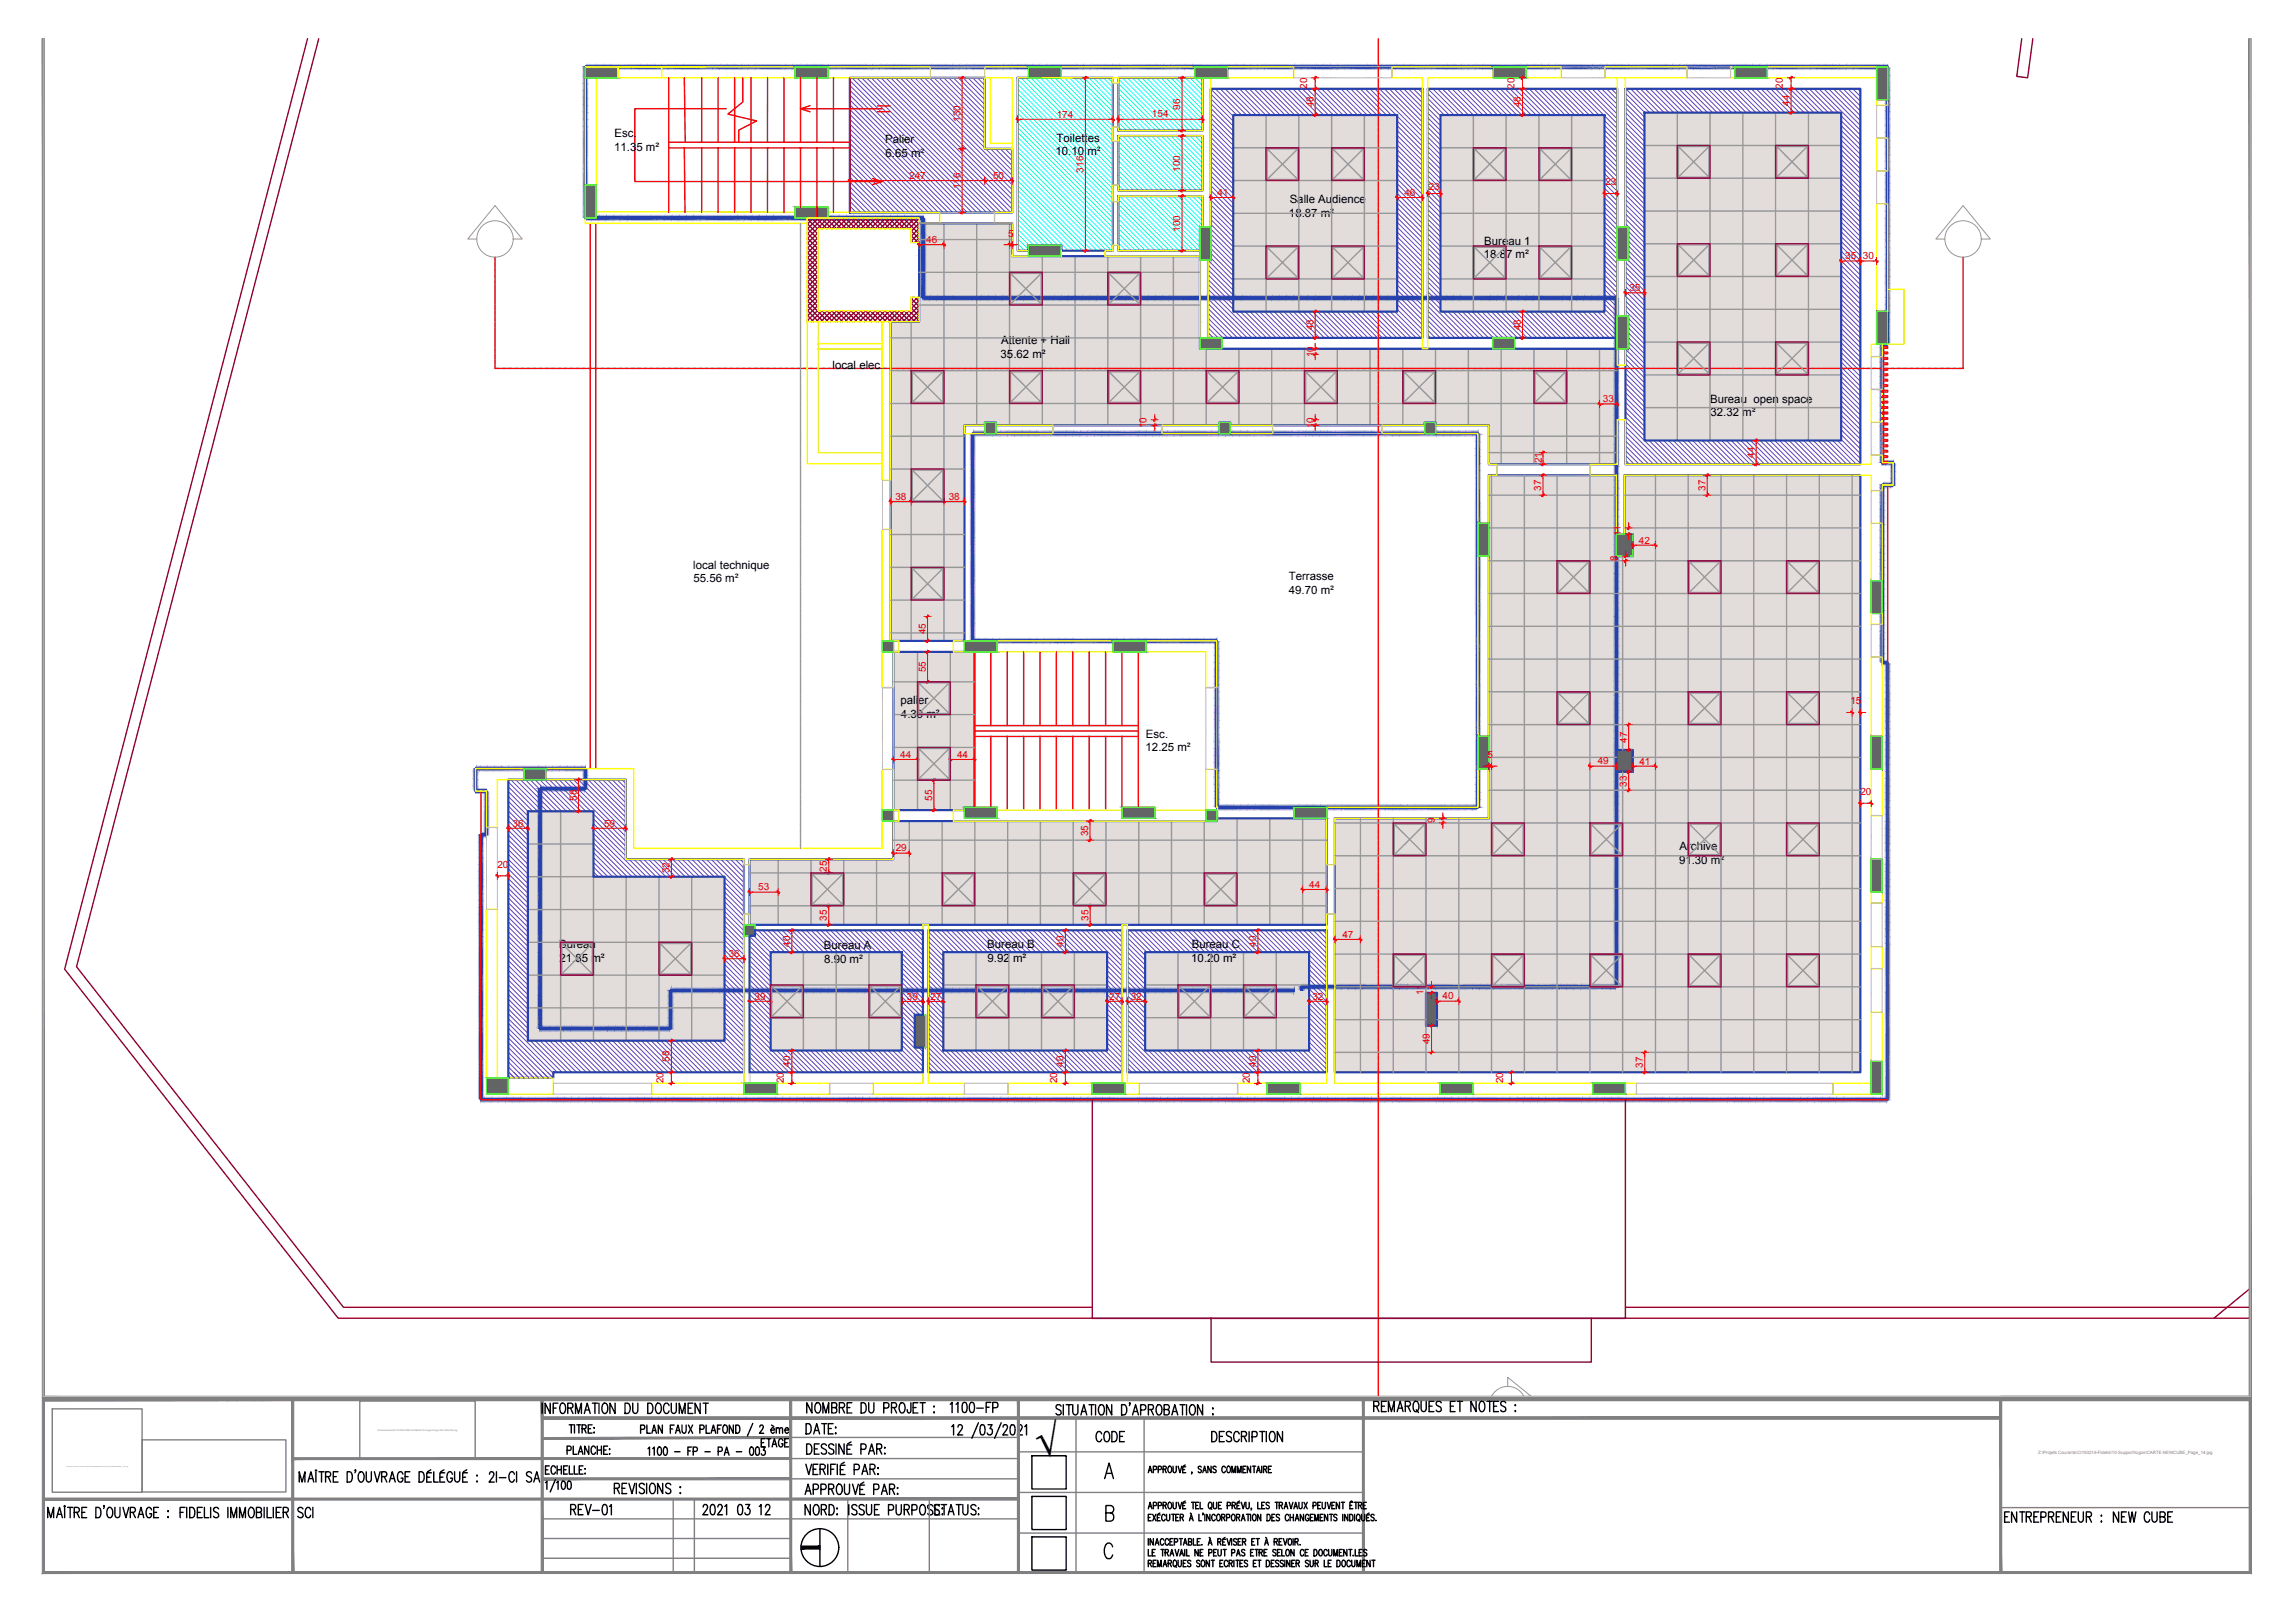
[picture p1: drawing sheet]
<svg xmlns="http://www.w3.org/2000/svg" width="420mm" height="297mm" viewBox="0 0 420 297" stroke-linecap="round" stroke-linejoin="round" font-family="sans-serif">
<defs><g id="words">
<text font-size="7.3" x="189.4" y="266.5">√</text>
<text font-size="4.9" x="199.7" y="264.9">CODE</text>
<g font-size="2.1">
<text x="112.4" y="27.6">11.35 m²</text>
<text x="112.5" y="25.1">Esc.</text>
<text x="162.1" y="26.2">Palier</text>
<text x="162.1" y="28.7">6.65 m²</text>
<text x="193.3" y="28.4">10.10 m²</text>
<text x="193.4" y="25.9">Toilettes</text>
<text x="236" y="39.7">18.87 m²</text>
<text x="236.1" y="37.1">Salle Audience</text>
<text x="271.7" y="47.3">18.87 m²</text>
<text x="271.7" y="44.8">Bureau 1</text>
<text x="183.2" y="65.5">35.62 m²</text>
<text x="183.3" y="63">Attente + Hall</text>
<text x="152.4" y="67.5">local elec.</text>
<text x="313.1" y="73.7">Bureau open space</text>
<text x="313.2" y="76.2">32.32 m²</text>
<text x="126.9" y="104">local technique</text>
<text x="127" y="106.5">55.56 m²</text>
<text x="235.9" y="106.2">Terrasse</text>
<text x="236" y="108.7">49.70 m²</text>
<text x="164.8" y="128.9">palier</text>
<text x="165" y="131.4">4.30 m²</text>
<text x="209.7" y="137.5">12.25 m²</text>
<text x="209.8" y="135">Esc.</text>
<text x="307.5" y="155.6">Archive</text>
<text x="307.4" y="158.2">91.30 m²</text>
<text x="102.4" y="173.6">Bureau</text>
<text x="150.8" y="173.7">Bureau A</text>
<text x="180.7" y="173.5">Bureau B</text>
<text x="218.2" y="173.5">Bureau C</text>
<text x="102.4" y="176.1">21.85 m²</text>
<text x="150.9" y="176.2">8.90 m²</text>
<text x="180.8" y="176">9.92 m²</text>
<text x="218.1" y="176">10.20 m²</text>
</g>
<g font-size="1.8" fill="#f00">
<text x="239.3" y="16.2" transform="rotate(-90 239.3 16.2)">20</text>
<text x="277.3" y="16.2" transform="rotate(-90 277.3 16.2)">20</text>
<text x="326.4" y="16.2" transform="rotate(-90 326.4 16.2)">20</text>
<text x="175.8" y="22.3" transform="rotate(-90 175.8 22.3)">130</text>
<text x="193.5" y="21.5">174</text>
<text x="210.9" y="21.5">154</text>
<text x="216.1" y="20.1" transform="rotate(-90 216.1 20.1)">96</text>
<text x="240.5" y="19.6" transform="rotate(-90 240.5 19.6)">48</text>
<text x="278.4" y="19.6" transform="rotate(-90 278.4 19.6)">48</text>
<text x="327.6" y="19.4" transform="rotate(-90 327.6 19.4)">44</text>
<text x="166.5" y="32.8">247</text>
<text x="175.8" y="34.6" transform="rotate(-90 175.8 34.6)">116</text>
<text x="181.8" y="32.7">50</text>
<text x="198.4" y="31.6" transform="rotate(-90 198.4 31.6)">316</text>
<text x="216.1" y="31.4" transform="rotate(-90 216.1 31.4)">100</text>
<text x="222.9" y="35.8">41</text>
<text x="257.1" y="35.8">46</text>
<text x="261.6" y="34.9">23</text>
<text x="293.9" y="33.9">23</text>
<text x="169.6" y="44.5">46</text>
<text x="184.6" y="43.3">5</text>
<text x="216.1" y="42.5" transform="rotate(-90 216.1 42.5)">100</text>
<text x="337.8" y="47.4">35</text>
<text x="341.1" y="47.4">30</text>
<text x="298.3" y="53.3">35</text>
<text x="240.5" y="60.4" transform="rotate(-90 240.5 60.4)">48</text>
<text x="240.6" y="65.4" transform="rotate(-90 240.6 65.4)">10</text>
<text x="278.4" y="60.4" transform="rotate(-90 278.4 60.4)">48</text>
<text x="293.5" y="73.6">33</text>
<text x="209.9" y="78.4" transform="rotate(-90 209.9 78.4)">10</text>
<text x="240.5" y="78.4" transform="rotate(-90 240.5 78.4)">10</text>
<text x="321.2" y="83.8" transform="rotate(-90 321.2 83.8)">44</text>
<text x="282.2" y="89.8" transform="rotate(-90 282.2 89.8)">37</text>
<text x="282.3" y="84.8" transform="rotate(-90 282.3 84.8)">21</text>
<text x="312.3" y="89.8" transform="rotate(-90 312.3 89.8)">37</text>
<text x="163.9" y="91.4">38</text>
<text x="173.7" y="91.4">38</text>
<text x="296.7" y="98.1" transform="rotate(-90 296.7 98.1)">11</text>
<text x="300" y="99.5">42</text>
<text x="296.1" y="102.7" transform="rotate(-90 296.1 102.7)">8</text>
<text x="169.5" y="116" transform="rotate(-90 169.5 116)">45</text>
<text x="169.5" y="123.1" transform="rotate(-90 169.5 123.1)">55</text>
<text x="338.8" y="128.9">15</text>
<text x="297.9" y="135.9" transform="rotate(-90 297.9 135.9)">47</text>
<text x="164.8" y="138.7">44</text>
<text x="175.2" y="138.7">44</text>
<text x="272.3" y="138.7">5</text>
<text x="292.5" y="139.9">49</text>
<text x="297.8" y="143.9" transform="rotate(-90 297.8 143.9)">33</text>
<text x="300.1" y="139.9">41</text>
<text x="105.6" y="146.6" transform="rotate(-90 105.6 146.6)">58</text>
<text x="170.7" y="146.5" transform="rotate(-90 170.7 146.5)">55</text>
<text x="340.6" y="145.6">20</text>
<text x="93.9" y="151.3">36</text>
<text x="110.6" y="151.3">59</text>
<text x="164" y="155.8">29</text>
<text x="199.2" y="153" transform="rotate(-90 199.2 153)">35</text>
<text x="262.7" y="150.7" transform="rotate(-90 262.7 150.7)">9</text>
<text x="91.1" y="158.8">20</text>
<text x="122.6" y="159.9" transform="rotate(-90 122.6 159.9)">32</text>
<text x="151.4" y="159.5" transform="rotate(-90 151.4 159.5)">25</text>
<text x="138.8" y="162.9">53</text>
<text x="239.7" y="162.5">44</text>
<text x="144.7" y="173.2" transform="rotate(-90 144.7 173.2)">40</text>
<text x="151.4" y="168.5" transform="rotate(-90 151.4 168.5)">35</text>
<text x="194.7" y="173.2" transform="rotate(-90 194.7 173.2)">40</text>
<text x="199.3" y="168.5" transform="rotate(-90 199.3 168.5)">35</text>
<text x="230" y="173.2" transform="rotate(-90 230 173.2)">40</text>
<text x="245.8" y="171.6">47</text>
<text x="133.4" y="175.1">36</text>
<text x="138.2" y="182.9">39</text>
<text x="166" y="183">39</text>
<text x="170.3" y="183">27</text>
<text x="203.1" y="183">27</text>
<text x="207" y="182.9">32</text>
<text x="240.3" y="182.9">32</text>
<text x="260.6" y="182.1" transform="rotate(-90 260.6 182.1)">11</text>
<text x="264.1" y="182.9">40</text>
<text x="261.7" y="191.1" transform="rotate(-90 261.7 191.1)">49</text>
<text x="122.6" y="194.4" transform="rotate(-90 122.6 194.4)">58</text>
<text x="144.7" y="195.2" transform="rotate(-90 144.7 195.2)">40</text>
<text x="194.7" y="195.2" transform="rotate(-90 194.7 195.2)">40</text>
<text x="230" y="195.2" transform="rotate(-90 230 195.2)">40</text>
<text x="300.8" y="195.4" transform="rotate(-90 300.8 195.4)">37</text>
<text x="121.5" y="198.3" transform="rotate(-90 121.5 198.3)">20</text>
<text x="143.5" y="198.3" transform="rotate(-90 143.5 198.3)">20</text>
<text x="193.6" y="198.3" transform="rotate(-90 193.6 198.3)">20</text>
<text x="228.8" y="198.3" transform="rotate(-90 228.8 198.3)">20</text>
<text x="275.2" y="198.3" transform="rotate(-90 275.2 198.3)">20</text>
</g>
<text font-size=".8" fill="#808080" x="373.1" y="266.1">Z:\Projets Courants\CI150215-Fidelis\10-Support\logos\CARTE NEWCUBE_Page_14.jpg</text>
<g font-size=".4" fill="#808080">
<text x="30.1" y="256.4">Z:\Projets Courants\CI150215-Fidelis\10-Support\logos\LOGO_FIDELIS_IMMOBILIERE_-_SCI.jpg</text>
<text x="69.1" y="261.9">Z:\Investissment\CI191220-FIDELIS DANGA\10-Support\Logo-2ICI-300x150.png</text>
</g>
<text font-size=".3" fill="#808080" x="12.1" y="268.5">Z:\Projets Courants\CI150215-Fidelis\10-Support\logos\LOGO_FIDELIS_IMMOBILIERE_-_SCI.jpg</text>
</g></defs>
<!-- layer: DALLE MINRALE -->
<g fill="#e2ddda" stroke="#e2ddda" stroke-width=".18">
<path d="M222.8 149.8l20.1 .5v-.5zM222.8 149.8l20.1 .5h-20.1z"/>
<path d="M163.5 150.3l79.4 7v-7zM163.5 150.3l79.4 7h-79.4z"/>
<path d="M137.2 157.3l105.7 12v-12zM137.2 157.3l105.7 12h-105.7z"/>
<path d="M163.6 119.3l14.8 28.5v-28.5zM163.6 119.3l14.8 28.5h-14.8z"/>
<path d="M163.6 147.8l13 .5v-.5zM163.6 147.8l13 .5h-13z"/>
<path d="M168.3 40.9l17 6v-6zM168.3 40.9l17 6h-17z"/>
<path d="M168.3 46.9l51.4 12v-12zM168.3 46.9l51.4 12h-51.4z"/>
<path d="M163.1 58.9l56.6 4.9v-4.9zM163.1 58.9l56.6 4.9h-56.6z"/>
<path d="M163.1 63.8l133 13.5v-13.5zM163.1 63.8l133 13.5h-133z"/>
<path d="M262.8 77.3l33.3 .5v-.5zM262.8 77.3l33.3 .5h-33.3z"/>
<path d="M225.2 77.3l35.6 .5v-.5zM225.2 77.3l35.6 .5h-35.6z"/>
<path d="M182.3 77.3l40.9 .5v-.5zM182.3 77.3l40.9 .5h-40.9z"/>
<path d="M163.1 77.3l17.2 .5v-.5zM163.1 77.3l17.2 .5h-17.2z"/>
<path d="M272.6 77.8l23.5 7.2v-7.2zM272.6 77.8l23.5 7.2h-23.5z"/>
<path d="M163.1 77.8l13.5 39.5v-39.5zM163.1 77.8l13.5 39.5h-13.5z"/>
<path d="M263.7 21.1l30.1 35.9v-35.9zM263.7 21.1l30.1 35.9h-30.1z"/>
<path d="M225.8 21.1l30 35.9v-35.9zM225.8 21.1l30 35.9h-30z"/>
<path d="M301.1 20.6l36 60v-60zM301.1 20.6l36 60h-36z"/>
<path d="M96.6 148.5l12 12v-12zM96.6 148.5l12 12h-12z"/>
<path d="M96.6 160.5l36.1 30v-30zM96.6 160.5l36.1 30h-36.1z"/>
<path d="M209.7 174.3l30 18v-18zM209.7 174.3l30 18h-30z"/>
<path d="M172.7 174.3l30 18v-18zM172.7 174.3l30 18h-30z"/>
<path d="M141.1 174.3l24 18v-18zM141.1 174.3l24 18h-24z"/>
<path d="M297.4 87l43.2 10.8v-10.8zM297.4 87l43.2 10.8h-43.2z"/>
<path d="M298.9 97.8l41.7 4v-4zM298.9 97.8l41.7 4h-41.7z"/>
<path d="M272.6 87l23.3 14.8v-14.8zM272.6 87l23.3 14.8h-23.3z"/>
<path d="M272.6 101.8l68 35.5v-35.5zM272.6 101.8l68 35.5h-68z"/>
<path d="M298.9 137.3l41.7 4v-4zM298.9 137.3l41.7 4h-41.7z"/>
<path d="M272.6 137.3l23.3 4v-4zM272.6 137.3l23.3 4h-23.3z"/>
<path d="M272.6 141.3l68 8.5v-8.5zM272.6 141.3l68 8.5h-68z"/>
<path d="M244.4 149.8l96.2 31.9v-31.9zM244.4 149.8l96.2 31.9h-96.2z"/>
<path d="M263.1 181.7l77.5 6v-6zM263.1 181.7l77.5 6h-77.5z"/>
<path d="M244.4 181.7l16.7 6v-6zM244.4 181.7l16.7 6h-16.7z"/>
<path d="M244.4 187.7l96.2 8.6v-8.6zM244.4 187.7l96.2 8.6h-96.2z"/>
</g>
<!-- layer: IA-HTH-CEL -->
<g fill="none" stroke="#5e3ebb" stroke-width=".18">
<path d="M155.6 14.7l24.1 24.2M155.6 15.6l23.3 23.3M155.6 16.5l22.4 22.4M155.6 17.4l21.5 21.5M155.6 18.3l20.6 20.6M155.6 19.2l19.7 19.7M156 14.2l24.6 24.7M156.9 14.2l24.6 24.7M157.8 14.2l24.6 24.7M158.6 14.2l24.7 24.7M159.5 14.2l24.7 24.7M160.4 14.2l24.7 24.7"/>
<path d="M161.3 14.2l24 24.1M162.2 14.2l23.1 23.2M163 14.2l22.3 22.3M163.9 14.2l21.4 21.4M164.8 14.2l20.5 20.5M165.7 14.2l19.6 19.6M166.6 14.2l18.7 18.7M167.5 14.2l12.8 12.9M168.4 14.2l11.9 12M169.2 14.2l11.1 11.1M170.1 14.2l10.2 10.2M171 14.2l9.3 9.3"/>
<path d="M171.9 14.2l8.4 8.5M172.8 14.2l7.5 7.6M173.7 14.2l6.6 6.7M174.5 14.2l5.8 5.8M175.4 14.2l4.9 4.9M176.3 14.2l4 4M177.2 14.2l3.1 3.1M178.1 14.2l2.2 2.3M179 14.2l1.3 1.4M179.9 14.2l.4 .5M221.7 16.3l4.7 4.8M221.7 17.2l4.1 4.1"/>
<path d="M221.7 18.1l4.1 4.1M221.7 18.9l4.1 4.2M221.7 19.8l4.1 4.2M222.5 16.2l4.8 4.9M223.4 16.2l4.8 4.9M224.3 16.2l4.8 4.9M225.2 16.2l4.8 4.9M226.1 16.2l4.7 4.9M226.9 16.2l4.8 4.9M227.8 16.2l4.8 4.9M228.7 16.2l4.8 4.9M229.6 16.2l4.8 4.9"/>
<path d="M230.5 16.2l4.8 4.9M231.4 16.2l4.8 4.9M232.2 16.2l4.8 4.9M233.1 16.2l4.8 4.9M234 16.2l4.8 4.9M234.9 16.2l4.8 4.9M235.8 16.2l4.8 4.9M236.7 16.2l4.7 4.9M237.5 16.2l4.8 4.9M238.4 16.2l4.8 4.9M239.3 16.2l4.8 4.9M240.2 16.2l4.8 4.9"/>
<path d="M241.1 16.2l4.8 4.9M242 16.2l4.8 4.9M242.8 16.2l4.9 4.9M243.7 16.2l4.8 4.9M244.6 16.2l4.8 4.9M245.5 16.2l4.8 4.9M246.4 16.2l4.8 4.9M247.3 16.2l4.8 4.9M248.2 16.2l4.7 4.9M249 16.2l4.8 4.9M249.9 16.2l4.8 4.9M250.8 16.2l4.8 4.9"/>
<path d="M251.7 16.2l8.7 8.8M252.6 16.2l7.8 7.9M253.4 16.2l7 7M254.3 16.2l6.1 6.1M255.2 16.2l5.2 5.2M256.1 16.2l4.3 4.3M257 16.2l3.4 3.5M257.9 16.2l2.5 2.6M258.8 16.2l1.6 1.7M259.7 16.2l.7 .8M261.4 16.2l4.8 4.9M261.4 17.1l3.9 4"/>
<path d="M261.4 18l3 3.1M261.4 18.9l2.3 2.3M261.4 19.8l2.3 2.3M262.3 16.2l4.8 4.9M263.2 16.2l4.8 4.9M264.1 16.2l4.8 4.9M264.9 16.2l4.8 4.9M265.8 16.2l4.8 4.9M266.7 16.2l4.8 4.9M267.6 16.2l4.8 4.9M268.5 16.2l4.8 4.9M269.4 16.2l4.8 4.9"/>
<path d="M270.3 16.2l4.7 4.9M271.1 16.2l4.8 4.9M272 16.2l4.8 4.9M272.9 16.2l4.8 4.9M273.8 16.2l4.8 4.9M274.7 16.2l4.8 4.9M275.5 16.2l4.9 4.9M276.4 16.2l4.8 4.9M277.3 16.2l4.8 4.9M278.2 16.2l4.8 4.9M279.1 16.2l4.8 4.9M280 16.2l4.8 4.9"/>
<path d="M280.9 16.2l4.8 4.9M281.7 16.2l4.8 4.9M282.6 16.2l4.8 4.9M283.5 16.2l4.8 4.9M284.4 16.2l4.8 4.9M285.3 16.2l4.8 4.9M286.2 16.2l4.8 4.9M287 16.2l4.8 4.9M287.9 16.2l4.8 4.9M288.8 16.2l4.8 4.9M289.7 16.2l6.4 6.4M290.6 16.2l5.5 5.6"/>
<path d="M291.5 16.2l4.6 4.7M292.4 16.2l3.7 3.8M293.2 16.2l2.9 2.9M294.1 16.2l2 2M295 16.2l1.1 1.1M295.9 16.2l.2 .2M297.6 17.9l3.5 3.5M297.6 18.8l3.5 3.5M297.6 19.7l3.5 3.5M297.6 17.1l3.5 3.5M297.6 16.2l4.4 4.4M298.5 16.2l4.4 4.4"/>
<path d="M299.4 16.2l4.4 4.4M300.3 16.2l4.4 4.4M301.2 16.2l4.4 4.4M302.1 16.2l4.4 4.4M303 16.2l4.3 4.4M303.8 16.2l4.4 4.4M304.7 16.2l4.4 4.4M305.6 16.2l4.4 4.4M306.5 16.2l4.4 4.4M307.4 16.2l4.3 4.4M308.3 16.2l4.3 4.4M309.1 16.2l4.4 4.4"/>
<path d="M310 16.2l4.4 4.4M310.9 16.2l4.4 4.4M311.8 16.2l4.4 4.4M312.7 16.2l4.4 4.4M313.6 16.2l4.3 4.4M314.5 16.2l4.3 4.4M315.3 16.2l4.4 4.4M316.2 16.2l4.4 4.4M317.1 16.2l4.4 4.4M318 16.2l4.3 4.4M318.9 16.2l4.3 4.4M319.7 16.2l4.4 4.4"/>
<path d="M320.6 16.2l4.4 4.4M321.5 16.2l4.4 4.4M322.4 16.2l4.4 4.4M323.3 16.2l4.4 4.4M324.2 16.2l4.3 4.4M325.1 16.2l4.3 4.4M325.9 16.2l4.4 4.4M326.8 16.2l4.4 4.4M327.7 16.2l4.4 4.4M328.6 16.2l4.4 4.4M329.5 16.2l4.3 4.4M330.4 16.2l4.3 4.4"/>
<path d="M331.2 16.2l4.4 4.4M332.1 16.2l4.4 4.4M333 16.2l7.6 7.6M333.9 16.2l6.7 6.7M334.8 16.2l5.8 5.8M335.7 16.2l4.9 5M336.6 16.2l4 4.1M337.4 16.2l3.2 3.2M338.3 16.2l2.3 2.3M339.2 16.2l1.4 1.4M340.1 16.2l.5 .6M155.6 20l18.8 18.9"/>
<path d="M155.6 20.9l18 18M155.6 21.8l17.1 17.1M155.6 22.7l16.2 16.2M155.6 23.6l15.3 15.3M155.6 24.5l14.4 14.4M155.6 25.4l13.5 13.5M155.6 26.2l12.7 12.7M155.6 27.1l11.8 11.8M155.6 28l10.9 10.9M155.6 28.9l10 10M155.6 29.8l9.1 9.1M155.6 30.6l8.2 8.3"/>
<path d="M155.6 31.5l7.4 7.4M155.6 32.4l6.5 6.5M155.6 33.3l5.6 5.6M155.6 34.2l4.7 4.7M155.6 35.1l3.8 3.8M155.6 36l2.9 2.9M155.6 36.8l2 2.1M155.6 37.7l1.2 1.2M155.6 38.6l.3 .3M180.5 27.2l4.8 4.9M181.4 27.2l3.9 4M182.2 27.2l3.1 3.1"/>
<path d="M183.1 27.2l2.2 2.2M184 27.2l1.3 1.3M184.9 27.2l.4 .5M221.7 20.7l4.1 4.1M221.7 21.6l4.1 4.1M221.7 22.5l4.1 4.1M221.7 23.4l4.1 4.1M221.7 24.2l4.1 4.2M221.7 25.1l4.1 4.1M221.7 26l4.1 4.1M221.7 26.9l4.1 4.1M221.7 27.8l4.1 4.1"/>
<path d="M221.7 28.7l4.1 4.1M221.7 29.5l4.1 4.2M221.7 30.4l4.1 4.2M221.7 31.3l4.1 4.1M221.7 32.2l4.1 4.1M221.7 33.1l4.1 4.1M221.7 34l4.1 4.1M221.7 34.9l4.1 4.1M221.7 35.7l4.1 4.1M221.7 36.6l4.1 4.1M221.7 37.5l4.1 4.1M221.7 38.4l4.1 4.1"/>
<path d="M221.7 39.3l4.1 4.1M255.8 21.2l4.6 4.7M255.8 22.1l4.6 4.6M255.8 23l4.6 4.6M255.8 23.9l4.6 4.6M255.8 24.8l4.6 4.6M255.8 25.7l4.6 4.6M255.8 26.5l4.6 4.7M255.8 27.4l4.6 4.6M255.8 28.3l4.6 4.6M255.8 29.2l4.6 4.6M255.8 30.1l4.6 4.6"/>
<path d="M255.8 31l4.6 4.6M255.8 31.8l4.6 4.7M255.8 32.7l4.6 4.7M255.8 33.6l4.6 4.6M255.8 34.5l4.6 4.6M255.8 35.4l4.6 4.6M255.8 36.3l4.6 4.6M255.8 37.1l4.6 4.7M255.8 38l4.6 4.6M255.8 38.9l4.6 4.6M255.8 39.8l4.6 4.6M261.4 20.7l2.3 2.3"/>
<path d="M261.4 21.6l2.3 2.3M261.4 22.4l2.3 2.4M261.4 23.3l2.3 2.3M261.4 24.2l2.3 2.3M261.4 25.1l2.3 2.3M261.4 26l2.3 2.3M261.4 26.9l2.3 2.3M261.4 27.7l2.3 2.4M261.4 28.6l2.3 2.4M261.4 29.5l2.3 2.3M261.4 30.4l2.3 2.3M261.4 31.3l2.3 2.3"/>
<path d="M261.4 32.2l2.3 2.3M261.4 33l2.3 2.4M261.4 33.9l2.3 2.4M261.4 34.8l2.3 2.3M261.4 35.7l2.3 2.3M261.4 36.6l2.3 2.3M261.4 37.5l2.3 2.3M261.4 38.3l2.3 2.4M261.4 39.2l2.3 2.4M293.8 21.2l2.3 2.3M293.8 22.1l2.3 2.3M293.8 23l2.3 2.3"/>
<path d="M293.8 23.8l2.3 2.4M293.8 24.7l2.3 2.3M293.8 25.6l2.3 2.3M293.8 26.5l2.3 2.3M293.8 27.4l2.3 2.3M293.8 28.3l2.3 2.3M293.8 29.1l2.3 2.4M293.8 30l2.3 2.4M293.8 30.9l2.3 2.3M293.8 31.8l2.3 2.3M293.8 32.7l2.3 2.3M293.8 33.6l2.3 2.3"/>
<path d="M293.8 34.4l2.3 2.4M293.8 35.3l2.3 2.3M293.8 36.2l2.3 2.3M293.8 37.1l2.3 2.3M293.8 38l2.3 2.3M293.8 38.9l2.3 2.3M293.8 39.7l2.3 2.4M297.6 21.5l3.5 3.5M297.6 22.4l3.5 3.5M297.6 23.3l3.5 3.4M297.6 25l3.5 3.5M297.6 25.9l3.5 3.5"/>
<path d="M297.6 28.5l3.5 3.5M297.6 30.3l3.5 3.5M297.6 32.1l3.5 3.5M297.6 33l3.5 3.5M297.6 33.9l3.5 3.5M297.6 34.7l3.5 3.5M297.6 35.6l3.5 3.5M297.6 36.5l3.5 3.5M297.6 39.2l3.5 3.4M297.6 20.6l3.5 3.5M297.6 24.1l3.5 3.5M297.6 26.8l3.5 3.5"/>
<path d="M297.6 27.7l3.5 3.5M297.6 29.4l3.5 3.5M297.6 31.2l3.5 3.5M297.6 37.4l3.5 3.5M297.6 38.3l3.5 3.5M337.1 21.2l3.5 3.5M337.1 22.1l3.5 3.5M337.1 23l3.5 3.5M337.1 23.8l3.5 3.6M337.1 24.7l3.5 3.5M337.1 25.6l3.5 3.5M337.1 26.5l3.5 3.5"/>
<path d="M337.1 27.4l3.5 3.5M337.1 28.3l3.5 3.5M337.1 29.2l3.5 3.5M337.1 30l3.5 3.5M337.1 30.9l3.5 3.5M337.1 31.8l3.5 3.5M337.1 32.7l3.5 3.5M337.1 33.6l3.5 3.5M337.1 34.5l3.5 3.5M337.1 35.3l3.5 3.5M337.1 36.2l3.5 3.5M337.1 37.1l3.5 3.5"/>
<path d="M337.1 38l3.5 3.5M337.1 38.9l3.5 3.5M337.1 39.8l3.5 3.5M221.2 47.6l4.6 4.6M221.2 48.5l4.6 4.6M221.2 49.4l4.6 4.6M221.2 50.3l4.6 4.6M221.2 51.2l4.6 4.6M221.2 52l4.6 4.6M221.2 52.9l8.9 8.9M221.2 53.8l8 8M221.2 54.7l7.1 7.1"/>
<path d="M221.2 55.6l6.3 6.2M221.2 56.4l5.4 5.4M221.2 57.3l4.5 4.5M221.2 58.2l3.6 3.6M221.2 59.1l2.7 2.7M221.2 60l1.8 1.8M221.7 40.1l4.1 4.2M221.7 41l4.1 4.2M221.7 41.9l4.1 4.1M221.7 42.8l4.1 4.1M221.7 43.7l4.1 4.1M221.7 44.6l4.1 4.1"/>
<path d="M221.7 45.5l4.1 4.1M221.7 46.3l4.1 4.2M221.7 47.2l4.1 4.1M226.2 57l4.8 4.8M227.1 57l4.8 4.8M228 57l4.8 4.8M228.9 57l4.7 4.8M229.7 57l4.8 4.8M230.6 57l4.8 4.8M231.5 57l4.8 4.8M232.4 57l4.8 4.8M233.3 57l4.8 4.8"/>
<path d="M234.1 57l4.9 4.8M235 57l4.8 4.8M235.9 57l4.8 4.8M236.8 57l4.8 4.8M237.7 57l4.8 4.8M238.6 57l4.8 4.8M239.5 57l4.7 4.8M240.3 57l4.8 4.8M241.2 57l4.8 4.8M242.1 57l4.8 4.8M243 57l4.8 4.8M243.9 57l4.8 4.8"/>
<path d="M244.8 57l4.8 4.8M245.6 57l4.8 4.8M246.5 57l4.8 4.8M247.4 57l4.8 4.8M248.3 57l4.8 4.8M249.2 57l4.8 4.8M250.1 57l4.8 4.8M251 57l4.7 4.8M251.8 57l4.8 4.8M252.7 57l4.8 4.8M253.6 57l4.8 4.8M254.5 57l4.8 4.8"/>
<path d="M255.4 57l4.8 4.8M255.8 40.7l4.6 4.6M255.8 41.6l4.6 4.6M255.8 42.5l4.6 4.6M255.8 43.3l4.6 4.7M255.8 44.2l4.6 4.6M255.8 45.1l4.6 4.6M255.8 46l4.6 4.6M255.8 46.9l4.6 4.6M255.8 47.7l4.6 4.7M255.8 48.6l4.6 4.6M255.8 49.5l4.6 4.6"/>
<path d="M255.8 50.4l4.6 4.6M255.8 51.3l4.6 4.6M255.8 52.2l4.6 4.6M255.8 53.1l4.6 4.6M255.8 53.9l4.6 4.7M255.8 54.8l4.6 4.6M255.8 55.7l4.6 4.6M255.8 56.6l4.6 4.6M261.4 40.1l2.3 2.4M261.4 41l2.3 2.3M261.4 41.9l2.3 2.3M261.4 42.8l2.3 2.3"/>
<path d="M261.4 43.6l2.3 2.4M261.4 44.5l2.3 2.4M261.4 45.4l2.3 2.3M261.4 46.3l2.3 2.3M261.4 47.2l2.3 2.3M261.4 48.1l2.3 2.3M261.4 49l2.3 2.3M261.4 49.8l2.3 2.4M261.4 50.7l2.3 2.4M261.4 51.6l2.3 2.3M261.4 52.5l2.3 2.3M261.4 53.4l2.3 2.3"/>
<path d="M261.4 54.2l2.3 2.4M261.4 55.1l6.7 6.7M261.4 56l5.8 5.8M261.4 56.9l5 4.9M261.4 57.8l4.1 4M261.4 58.7l3.2 3.1M261.4 59.6l2.3 2.2M264.2 57l4.8 4.8M265.1 57l4.8 4.8M266 57l4.8 4.8M266.8 57l4.9 4.8M267.7 57l4.8 4.8"/>
<path d="M268.6 57l4.8 4.8M269.5 57l4.8 4.8M270.4 57l4.8 4.8M271.3 57l4.8 4.8M272.2 57l4.8 4.8M273.1 57l4.7 4.8M273.9 57l4.8 4.8M274.8 57l4.8 4.8M275.7 57l4.8 4.8M276.6 57l4.8 4.8M277.5 57l4.8 4.8M278.3 57l4.8 4.8"/>
<path d="M279.2 57l4.8 4.8M280.1 57l4.8 4.8M281 57l4.8 4.8M281.9 57l4.8 4.8M282.8 57l4.8 4.8M283.7 57l4.8 4.8M284.5 57l4.8 4.8M285.4 57l4.8 4.8M286.3 57l4.8 4.8M287.2 57l4.8 4.8M288.1 57l4.8 4.8M288.9 57l4.9 4.8"/>
<path d="M289.8 57l4.8 4.8M290.7 57l4.8 4.8M291.6 57l4.5 4.5M292.5 57l3.6 3.6M293.4 57l2.7 2.7M293.8 40.6l2.3 2.4M293.8 41.5l2.3 2.4M293.8 42.4l2.3 2.3M293.8 43.3l2.3 2.3M293.8 44.2l2.3 2.3M293.8 45l2.3 2.4M293.8 45.9l2.3 2.4"/>
<path d="M293.8 46.8l2.3 2.3M293.8 47.7l2.3 2.3M293.8 48.6l2.3 2.3M293.8 49.5l2.3 2.3M293.8 50.3l2.3 2.4M293.8 51.2l2.3 2.4M293.8 52.1l2.3 2.4M293.8 53l2.3 2.3M293.8 53.9l2.3 2.3M293.8 54.8l2.3 2.3M293.8 55.6l2.3 2.4M293.8 56.5l2.3 2.4"/>
<path d="M297.6 40.9l3.5 3.5M297.6 48l3.5 3.5M297.6 48.9l3.5 3.5M297.6 49.8l3.5 3.4M297.6 51.5l3.5 3.5M297.6 54.2l3.5 3.5M297.6 55.1l3.5 3.5M297.6 55.9l3.5 3.6M297.6 57.7l.1 .1M297.6 40l3.5 3.5M297.6 50.6l3.5 3.5M297.6 52.4l3.5 3.5"/>
<path d="M297.6 53.3l3.5 3.5M297.6 56.8l3.5 3.5M298 47.6l3.1 3M298.1 42.3l3 3M298.1 44.1l3 3M298.1 46.7l3 3M298.1 58.2l3 3M298.1 60l3 3M298.1 43.2l3 3M298.1 45l3 3M298.1 45.8l3 3M298.1 59.1l3 3"/>
<path d="M337.1 40.7l3.5 3.4M337.1 41.5l3.5 3.5M337.1 42.4l3.5 3.5M337.1 43.3l3.5 3.5M337.1 44.2l3.5 3.5M337.1 45.1l3.5 3.5M337.1 45.9l3.5 3.6M337.1 46.8l3.5 3.5M337.1 47.7l3.5 3.5M337.1 48.6l3.5 3.5M337.1 49.5l3.5 3.5M337.1 50.4l3.5 3.5"/>
<path d="M337.1 51.3l3.5 3.5M337.1 52.1l3.5 3.5M337.1 53l3.5 3.5M337.1 53.9l3.5 3.5M337.1 54.8l3.5 3.5M337.1 55.7l3.5 3.5M337.1 56.6l3.5 3.5M337.1 57.4l3.5 3.5M337.1 58.3l3.5 3.5M337.1 59.2l3.5 3.5M221.2 60.9l.9 .9M221.2 61.8h.1"/>
<path d="M261.4 60.4l1.4 1.4M261.4 61.3l.5 .5M297.6 64.8l3.5 3.5M297.6 65.7l3.5 3.5M297.6 68.3l3.5 3.5M297.6 75.4l3.5 3.5M297.6 63.9l3.5 3.5M297.6 66.5l3.5 3.6M297.6 67.4l3.5 3.5M297.6 69.2l3.5 3.5M297.6 70.1l3.5 3.5M297.6 71l3.5 3.5"/>
<path d="M297.6 71.9l3.5 3.4M297.6 72.7l3.5 3.5M297.6 73.6l3.5 3.5M297.6 74.5l3.5 3.5M297.6 76.3l3.5 3.5M297.6 77.1l7.8 7.9M297.6 78l6.9 7M297.6 78.9l6 6.1M297.6 79.8l5.1 5.2M298.1 61.8l3 2.9M298.1 63.5l3 3M298.1 60.9l3 3"/>
<path d="M298.1 62.6l3 3M337.1 60.1l3.5 3.5M337.1 61l3.5 3.5M337.1 61.9l3.5 3.5M337.1 62.7l3.5 3.5M337.1 63.6l3.5 3.5M337.1 64.5l3.5 3.5M337.1 65.4l3.5 3.5M337.1 66.3l3.5 3.5M337.1 67.2l3.5 3.5M337.1 68l3.5 3.5M337.1 68.9l3.5 3.5"/>
<path d="M337.1 69.8l3.5 3.5M337.1 70.7l3.5 3.5M337.1 71.6l3.5 3.5M337.1 72.5l3.5 3.5M337.1 73.3l3.5 3.5M337.1 74.2l3.5 3.5M337.1 75.1l3.5 3.5M337.1 76l3.5 3.5M337.1 76.9l3.5 3.5M337.1 77.8l3.5 3.5M337.1 78.6l3.5 3.5M337.1 79.5l3.5 3.5"/>
<path d="M297.6 80.7l4.3 4.3M297.6 81.6l3.4 3.4M297.6 82.5l2.5 2.5M297.6 83.3l1.6 1.7M297.6 84.2l.7 .8M301.9 80.6l4.4 4.4M302.8 80.6l4.4 4.4M303.7 80.6l4.4 4.4M304.6 80.6l4.3 4.4M305.5 80.6l4.3 4.4M306.3 80.6l4.4 4.4M307.2 80.6l4.4 4.4"/>
<path d="M308.1 80.6l4.4 4.4M309 80.6l4.4 4.4M309.9 80.6l4.3 4.4M310.8 80.6l4.3 4.4M311.6 80.6l4.4 4.4M312.5 80.6l4.4 4.4M313.4 80.6l4.4 4.4M314.3 80.6l4.4 4.4M315.2 80.6l4.4 4.4M316.1 80.6l4.3 4.4M316.9 80.6l4.4 4.4M317.8 80.6l4.4 4.4"/>
<path d="M318.7 80.6l4.4 4.4M319.6 80.6l4.4 4.4M320.5 80.6l4.3 4.4M321.4 80.6l4.3 4.4M322.2 80.6l4.4 4.4M323.1 80.6l4.4 4.4M324 80.6l4.4 4.4M324.9 80.6l4.4 4.4M325.8 80.6l4.4 4.4M326.7 80.6l4.3 4.4M327.6 80.6l4.3 4.4M328.4 80.6l4.4 4.4"/>
<path d="M329.3 80.6l4.4 4.4M330.2 80.6l4.4 4.4M331.1 80.6l4.4 4.4M332 80.6l4.3 4.4M332.9 80.6l4.3 4.4M333.7 80.6l4.4 4.4M334.6 80.6l4.4 4.4M335.5 80.6l4.4 4.4M336.4 80.6l4.2 4.2M337.1 80.4l3.5 3.5M93.1 143.1l5.3 5.4M93.1 144l4.4 4.5"/>
<path d="M93.1 144.9l3.5 3.6M93.1 145.8l3.5 3.5M93.1 146.7l3.5 3.5M93.1 147.5l3.5 3.6M93.1 148.4l3.5 3.6M93.1 149.3l3.5 3.6M93.1 150.2l3.5 3.6M93.1 151.1l3.5 3.5M93.1 151.9l3.5 3.6M93.1 152.8l3.5 3.6M93.1 153.7l3.5 3.6M93.1 154.6l3.5 3.6"/>
<path d="M93.1 155.5l3.5 3.6M93.1 156.4l3.5 3.5M93.1 157.3l3.5 3.5M93.1 158.1l3.5 3.6M93.1 159l3.5 3.6M93.1 159.9l3.5 3.6M93.5 142.7l5.8 5.8M94.4 142.7l5.8 5.8M95.3 142.7l5.8 5.8M96.2 142.7l5.8 5.8M97 142.7l5.8 5.8M97.9 142.7l5.8 5.8"/>
<path d="M98.8 142.7l5.8 5.8M99.7 142.7l5.8 5.8M100.6 142.7l5.8 5.8M101.5 142.7l5.8 5.8M102.3 142.7l5.8 5.8M103.2 142.7l11.4 11.3M104.1 142.7l10.5 10.4M105 142.7l9.6 9.5M105.9 142.7l8.7 8.7M106.8 142.7l7.8 7.8M107.7 142.7l6.9 6.9M108.5 142.7l6.1 6"/>
<path d="M108.6 149l6 5.9M108.6 149.9l6 5.9M108.6 150.7l6 5.9M108.6 151.6l8.9 8.9M108.6 152.5l8 8M108.6 153.4l7.1 7.1M108.6 154.3l6.2 6.2M108.6 155.1l5.4 5.4M108.6 156l4.5 4.5M108.6 156.9l3.6 3.6M108.6 157.8l2.7 2.7M108.6 158.7l1.8 1.8"/>
<path d="M108.6 159.6l.9 .9M109.4 142.7l5.2 5.1M110.3 142.7l4.3 4.2M111.2 142.7l3.4 3.3M112.1 142.7l2.5 2.5M112.9 142.7l1.7 1.6M113.8 142.7l.8 .7M115.2 157.3l3.2 3.2M116.1 157.3l3.2 3.2M116.9 157.3l3.2 3.2M117.8 157.3l3.2 3.2M118.7 157.3l3.2 3.2"/>
<path d="M119.6 157.3l3.2 3.2M120.5 157.3l3.2 3.2M121.4 157.3l3.2 3.2M122.2 157.3l3.3 3.2M123.1 157.3l3.2 3.2M124 157.3l3.2 3.2M124.9 157.3l3.2 3.2M125.8 157.3l3.2 3.2M126.7 157.3l3.2 3.2M127.6 157.3l3.1 3.2M128.4 157.3l3.2 3.2M129.3 157.3l3.2 3.2"/>
<path d="M130.2 157.3l6 6M131.1 157.3l5.1 5.1M132 157.3l4.2 4.2M132.9 157.3l3.3 3.3M133.7 157.3l2.5 2.4M134.6 157.3l1.6 1.6M135.5 157.3l.7 .7M93.1 160.8l3.5 3.6M93.1 161.7l3.5 3.5M93.1 162.6l3.5 3.5M93.1 163.4l3.5 3.6M93.1 164.3l3.5 3.6"/>
<path d="M93.1 165.2l3.5 3.6M93.1 166.1l3.5 3.6M93.1 167l3.5 3.6M93.1 167.9l3.5 3.5M93.1 168.7l3.5 3.6M93.1 169.6l3.5 3.6M93.1 170.5l3.5 3.6M93.1 171.4l3.5 3.6M93.1 172.3l3.5 3.5M93.1 173.2l3.5 3.5M93.1 174l3.5 3.6M93.1 174.9l3.5 3.6"/>
<path d="M93.1 175.8l3.5 3.6M93.1 176.7l3.5 3.6M93.1 177.6l3.5 3.6M93.1 178.5l3.5 3.5M93.1 179.3l3.5 3.6M108.6 160.5h.1M132.7 160.6l3.5 3.6M132.7 161.5l3.5 3.6M132.7 162.4l3.5 3.5M132.7 163.3l3.5 3.5M132.7 164.1l3.5 3.6M132.7 165l3.5 3.6"/>
<path d="M132.7 165.9l3.5 3.6M132.7 166.8l3.5 3.5M132.7 167.7l3.5 3.5M132.7 168.5l3.5 3.6M132.7 169.4l3.5 3.6M132.7 170.3l3.5 3.6M132.7 171.2l3.5 3.6M132.7 172.1l3.5 3.6M132.7 173l3.5 3.5M132.7 173.9l3.5 3.5M132.7 174.7l3.5 3.6M132.7 175.6l3.5 3.6"/>
<path d="M132.7 176.5l3.5 3.6M132.7 177.4l3.5 3.5M132.7 178.3l3.5 3.5M132.7 179.1l3.5 3.6M137.2 171.4l3.9 3.8M137.2 172.2l3.9 3.9M137.2 173.1l3.9 3.9M137.2 174l3.9 3.9M137.2 174.9l3.9 3.9M137.2 175.8l3.9 3.8M137.2 176.6l3.9 3.9M137.2 177.5l3.9 3.9"/>
<path d="M137.2 178.4l3.9 3.9M137.2 179.3l3.9 3.9M138 171.3l3.1 3M138.2 170.6l3.7 3.7M138.8 170.3l4 4M139.7 170.3l4 4M140.5 170.3l4 4M141.4 170.3l4 4M142.3 170.3l4 4M143.2 170.3l4 4M144.1 170.3l4 4M145 170.3l4 4"/>
<path d="M145.9 170.3l4 4M146.7 170.3l4 4M147.6 170.3l4 4M148.5 170.3l4 4M149.4 170.3l4 4M150.3 170.3l4 4M151.2 170.3l4 4M152 170.3l4 4M152.9 170.3l4 4M153.8 170.3l4 4M154.7 170.3l4 4M155.6 170.3l4 4"/>
<path d="M156.5 170.3l4 4M157.4 170.3l4 4M158.2 170.3l4 4M159.1 170.3l4 4M160 170.3l4 4M160.9 170.3l4 4M161.8 170.3l7.2 7.2M162.6 170.3l6.4 6.3M163.5 170.3l5.5 5.4M164.4 170.3l4.6 4.5M165.1 174.5l3.9 3.8M165.1 175.4l3.9 3.8"/>
<path d="M165.1 176.2l3.9 3.9M165.1 177.1l3.9 3.9M165.1 178l3.9 3.9M165.1 178.9l3.9 3.9M165.1 179.8l3.9 3.9M165.3 170.3l3.7 3.6M166.2 170.3l2.8 2.8M167.1 170.3l1.9 1.9M168 170.3l1 1M168.8 170.3l.2 .1M170 170.5l3.7 3.8M170 171.4l2.8 2.9"/>
<path d="M170 172.3l2.7 2.7M170 173.2l2.7 2.7M170 174l2.7 2.8M170 174.9l2.7 2.8M170 175.8l2.7 2.7M170 176.7l2.7 2.7M170 177.6l2.7 2.7M170 178.5l2.7 2.7M170 179.4l2.7 2.7M170.6 170.3l4 4M171.5 170.3l4 4M172.4 170.3l4 4"/>
<path d="M173.2 170.3l4 4M174.1 170.3l4 4M175 170.3l4 4M175.9 170.3l4 4M176.8 170.3l4 4M177.7 170.3l4 4M178.6 170.3l4 4M179.5 170.3l4 4M180.3 170.3l4 4M181.2 170.3l4 4M182.1 170.3l4 4M183 170.3l4 4"/>
<path d="M183.9 170.3l4 4M184.7 170.3l4 4M185.6 170.3l4 4M186.5 170.3l4 4M187.4 170.3l4 4M188.3 170.3l4 4M189.2 170.3l4 4M190.1 170.3l4 4M190.9 170.3l4 4M191.8 170.3l4 4M192.7 170.3l4 4M193.6 170.3l4 4"/>
<path d="M194.5 170.3l4 4M195.3 170.3l4 4M196.2 170.3l4 4M197.1 170.3l4 4M198 170.3l4 4M198.9 170.3l6.5 6.5M199.8 170.3l5.6 5.6M200.7 170.3l4.7 4.7M201.5 170.3l3.9 3.9M202.4 170.3l3 3M202.7 175l2.7 2.7M202.7 175.8l2.7 2.8"/>
<path d="M202.7 176.7l2.7 2.7M202.7 177.6l2.7 2.7M202.7 178.5l2.7 2.7M202.7 179.4l2.7 2.7M203.3 170.3l2.1 2.1M204.2 170.3l1.2 1.2M205.1 170.3l.3 .3M206.4 170.7l3.6 3.6M206.4 171.6l3.3 3.3M206.4 172.5l3.3 3.2M206.4 173.4l3.3 3.2M206.4 174.3l3.3 3.2"/>
<path d="M206.4 175.1l3.3 3.3M206.4 176l3.3 3.3M206.4 176.9l3.3 3.2M206.4 177.8l3.3 3.2M206.4 178.7l3.3 3.2M206.4 179.6l3.3 3.2M206.8 170.3l4 4M207.7 170.3l4 4M208.6 170.3l4 4M209.5 170.3l4 4M210.4 170.3l4 4M211.3 170.3l4 4"/>
<path d="M212.2 170.3l4 4M213 170.3l4 4M213.9 170.3l4 4M214.8 170.3l4 4M215.7 170.3l4 4M216.6 170.3l4 4M217.4 170.3l4 4M218.3 170.3l4 4M219.2 170.3l4 4M220.1 170.3l4 4M221 170.3l4 4M221.9 170.3l4 4"/>
<path d="M222.8 170.3l4 4M223.6 170.3l4 4M224.5 170.3l4 4M225.4 170.3l4 4M226.3 170.3l4 4M227.2 170.3l4 4M228.1 170.3l4 4M228.9 170.3l4 4M229.8 170.3l4 4M230.7 170.3l4 4M231.6 170.3l4 4M232.5 170.3l4 4"/>
<path d="M233.4 170.3l4 4M234.3 170.3l4 4M235.1 170.3l4 4M236 170.3l6.9 6.8M236.9 170.3l6 6M237.8 170.3l5.1 5.1M238.7 170.3l4.2 4.2M239.6 170.3l3.3 3.3M239.7 174.8l3.2 3.2M239.7 175.7l3.2 3.2M239.7 176.6l3.2 3.2M239.7 177.4l3.2 3.3"/>
<path d="M239.7 178.3l3.2 3.3M239.7 179.2l3.2 3.2M240.4 170.3l2.5 2.4M241.3 170.3l1.6 1.5M242.2 170.3l.7 .7M93.1 180.2l3.5 3.6M93.1 181.1l3.5 3.6M93.1 182l3.5 3.6M93.1 182.9l3.5 3.6M93.1 183.8l3.5 3.5M93.1 184.7l3.5 3.5M93.1 185.5l3.5 3.6"/>
<path d="M93.1 186.4l3.5 3.6M93.1 187.3l8.9 9M93.1 188.2l8.2 8.2-.2-.1M93.1 189.1l8.2 8.2-1.1-1M93.1 190l7.3 7.3-1-1M93.1 190.8l6.4 6.5-1-1M93.1 191.7l5.5 5.6-1-1M93.1 192.6l4.6 4.7M93.1 193.5l3.7 3.8-1-1M93.1 194.4l2.8 2.9-.9-1M93.1 195.3l2 2-1-1M93.1 196.1l1.1 1.2"/>
<path d="M93.1 197l.2 .3M97.1 190.5l5.8 5.8M98 190.5l5.8 5.8M98.9 190.5l5.8 5.8M99.8 190.5l5.8 5.8M100.6 190.5l5.8 5.8M101.5 190.5l5.8 5.8M102.4 190.5l5.8 5.8M103.3 190.5l5.8 5.8M104.2 190.5l5.8 5.8M105.1 190.5l5.8 5.8M105.9 190.5l5.8 5.8"/>
<path d="M106.8 190.5l5.8 5.8M107.7 190.5l5.8 5.8M108.6 190.5l5.8 5.8M109.5 190.5l5.8 5.8M110.4 190.5l5.8 5.8M111.3 190.5l5.8 5.8M112.1 190.5l5.8 5.8M113 190.5l5.8 5.8M113.9 190.5l5.8 5.8M114.8 190.5l5.8 5.8M115.7 190.5l5.8 5.8M116.5 190.5l5.9 5.8"/>
<path d="M117.4 190.5l5.8 5.8M118.3 190.5l5.8 5.8M119.2 190.5l5.8 5.8M120.1 190.5l5.8 5.8M121 190.5l5.8 5.8M121.9 190.5l5.8 5.8M122.7 190.5l5.8 5.8M123.6 190.5l5.8 5.8M124.5 190.5l5.8 5.8M125.4 190.5l5.8 5.8M126.3 190.5l5.8 5.8M127.2 190.5l5.8 5.8"/>
<path d="M128 190.5l5.8 5.8M128.9 190.5l5.8 5.8M129.8 190.5l5.8 5.8M130.7 190.5l5.5 5.5M131.6 190.5l4.6 4.6M132.5 190.5l3.7 3.7M132.7 180l3.5 3.6M132.7 180.9l3.5 3.6M132.7 181.8l3.5 3.6M132.7 182.7l3.5 3.6M132.7 183.6l3.5 3.5M132.7 184.5l3.5 3.5"/>
<path d="M132.7 185.3l3.5 3.6M132.7 186.2l3.5 3.6M132.7 187.1l3.5 3.6M132.7 188l3.5 3.6M132.7 188.9l3.5 3.5M132.7 189.8l3.5 3.5M137.2 180.2l3.9 3.9M137.2 181.1l3.9 3.8M137.2 182l3.9 3.8M137.2 182.8l3.9 3.9M137.2 183.7l3.9 3.9M137.2 184.6l3.9 3.9"/>
<path d="M137.2 185.5l3.9 3.9M137.2 186.4l3.9 3.8M137.2 187.3l3.9 3.8M137.2 188.1l3.9 3.9M137.2 189l7.3 7.3M137.2 189.9l6.4 6.4M137.2 190.8l5.5 5.5M137.2 191.7l4.6 4.6M137.2 192.6l3.7 3.7M137.2 193.4l2.8 2.9M137.2 194.3l1.9 2M137.2 195.2l1.1 1.1"/>
<path d="M137.2 196.1l.2 .2M141.3 192.3l4 4M142.2 192.3l4 4M143.1 192.3l4 4M144 192.3l4 4M144.9 192.3l4 4M145.8 192.3l4 4M146.6 192.3l4 4M147.5 192.3l4 4M148.4 192.3l4 4M149.3 192.3l4 4M150.2 192.3l4 4"/>
<path d="M151.1 192.3l4 4M151.9 192.3l4 4M152.8 192.3l4 4M153.7 192.3l4 4M154.6 192.3l4 4M155.5 192.3l4 4M156.4 192.3l4 4M157.2 192.3l4 4M158.1 192.3l4 4M159 192.3l4 4M159.9 192.3l4 4M160.8 192.3l4 4"/>
<path d="M161.7 192.3l4 4M162.6 192.3l4 4M163.4 192.3l4 4M164.3 192.3l4 4M165.1 180.7l3.9 3.8M165.1 181.5l3.9 3.9M165.1 182.4l3.3 3.3M165.1 183.3l2.4 2.4M165.1 184.2l2.4 2.4M165.1 185.1l2.4 2.4M165.1 186l2.4 2.3M165.1 186.9l2.4 2.3"/>
<path d="M165.1 187.7l2.4 2.4M165.1 188.6l2.4 2.4M165.1 189.5l3.9 3.9M165.1 190.4l3.9 3.9M165.1 191.3l3.9 3.8M165.1 192.1l3.9 3.9M168.2 191.7l.8 .8M170 180.2l2.7 2.8M170 181.1l2.7 2.7M170 182l2.7 2.7M170 182.9l2.7 2.7M170 183.8l2.7 2.7"/>
<path d="M170 184.7l2.7 2.7M170 185.5l2.7 2.8M170 186.4l2.7 2.7M170 187.3l2.7 2.7M170 188.2l2.7 2.7M170 189.1l2.7 2.7M170 190l6.3 6.3M170 190.8l5.4 5.5M170 191.7l4.5 4.6M170 192.6l3.6 3.7M170 193.5l2.7 2.8M170 194.4l1.9 1.9"/>
<path d="M170 195.3l1 1M170 196.1l.1 .2M173.2 192.3l4 4M174.1 192.3l4 4M174.9 192.3l4 4M175.8 192.3l4 4M176.7 192.3l4 4M177.6 192.3l4 4M178.5 192.3l4 4M179.3 192.3l4 4M180.2 192.3l4 4M181.1 192.3l4 4"/>
<path d="M182 192.3l4 4M182.9 192.3l4 4M183.8 192.3l4 4M184.7 192.3l4 4M185.5 192.3l4 4M186.4 192.3l4 4M187.3 192.3l4 4M188.2 192.3l4 4M189.1 192.3l4 4M189.9 192.3l4.1 4M190.8 192.3l4 4M191.7 192.3l4 4"/>
<path d="M192.6 192.3l4 4M193.5 192.3l4 4M194.4 192.3l4 4M195.3 192.3l4 4M196.2 192.3l4 4M197 192.3l4 4M197.9 192.3l4 4M198.8 192.3l4 4M199.7 192.3l4 4M200.6 192.3l4 4M201.4 192.3l4 3.9M202.3 192.3l3.1 3.1"/>
<path d="M202.7 180.2l2.7 2.8M202.7 181.1l2.7 2.8M202.7 182l2.7 2.8M202.7 182.9l2.7 2.7M202.7 183.8l2.7 2.7M202.7 184.7l2.7 2.7M202.7 185.6l2.7 2.7M202.7 186.5l2.7 2.7M202.7 187.3l2.7 2.7M202.7 188.2l2.7 2.7M202.7 189.1l2.7 2.7M202.7 190l2.7 2.7"/>
<path d="M202.7 190.9l2.7 2.7M202.7 191.7l2.7 2.8M206.4 180.4l3.3 3.3M206.4 181.3l3.3 3.3M206.4 182.2l3.3 3.3M206.4 183.1l3.3 3.2M206.4 184l3.3 3.2M206.4 184.9l3.3 3.2M206.4 185.8l3.3 3.2M206.4 186.6l3.3 3.3M206.4 187.5l3.3 3.2M206.4 188.4l3.3 3.2"/>
<path d="M206.4 189.3l7 7M206.4 190.2l6.1 6.1M206.4 191l5.2 5.3M206.4 191.9l4.4 4.4M206.4 192.8l3.5 3.5M206.4 193.7l2.6 2.6M206.4 194.6l1.7 1.7M206.4 195.5l.8 .8M210.3 192.3l4 4M211.2 192.3l4 4M212 192.3l4 4M212.9 192.3l4 4"/>
<path d="M213.8 192.3l4 4M214.7 192.3l4 4M215.6 192.3l4 4M216.5 192.3l4 4M217.4 192.3l4 4M218.2 192.3l4.1 4M219.1 192.3l4 4M220 192.3l4 4M220.9 192.3l4 4M221.8 192.3l4 4M222.7 192.3l4 4M223.5 192.3l4 4"/>
<path d="M224.4 192.3l4 4M225.3 192.3l4 4M226.2 192.3l4 4M227.1 192.3l4 4M228 192.3l4 4M228.9 192.3l4 4M229.7 192.3l4 4M230.6 192.3l4 4M231.5 192.3l4 4M232.4 192.3l4 4M233.3 192.3l4 4M234.1 192.3l4 4"/>
<path d="M235 192.3l4 4M235.9 192.3l4 4M236.8 192.3l4 4M237.7 192.3l4 4M238.6 192.3l4 4M239.5 192.3l3.4 3.4M239.7 180.1l3.2 3.2M239.7 181l3.2 3.2M239.7 181.9l3.2 3.2M239.7 182.7l3.2 3.3M239.7 183.6l3.2 3.3M239.7 184.5l3.2 3.2"/>
<path d="M239.7 185.4l3.2 3.2M239.7 186.3l3.2 3.2M239.7 187.2l3.2 3.2M239.7 188l3.2 3.3M239.7 188.9l3.2 3.3M239.7 189.8l3.2 3.3M239.7 190.7l3.2 3.2M239.7 191.6l3.2 3.2"/>
</g>
<!-- layer: 0 -->
<g fill="none" stroke="#2441ae" stroke-width=".4">
<path d="M155.6 14.2h24.7v13h5v11.7h-29.7zM186.3 14.2h17.5v31.7h-9.5v-1h-6v1h-2zM204.7 14.2h15.5v9.7h-15.5zM221.7 16.2h38.7v45.6h-39.2v-14.2h.5zM261.4 16.2h34.7v45.6h-34.7zM297.6 16.2h43v68.8h-43v-21.2h.5v-6h-.5v-10.2h.5v-6h-.5zM204.7 24.9h15.5v10h-15.5zM204.7 35.9h15.5v5.7h-.5v4.3h-15zM225.8 21.1h30v35.9h-30zM263.7 21.1h30.1v35.9h-30.1zM301.1 20.6h36v60h-36zM168.3 40.9h17v6h34.4v16.9h76.4v21.2h-23.5v-7.2h-9.8v-.5h-2v.5h-35.6v-.5h-2v.5h-40.9v-.5h-2v.5h-3.7v39.5h-13.5v-58.4h5.2z"/>
<path d="M272.6 87h23.3v14.8h3v-4h-1.5v-10.8h43.2v109.3h-96.2v-46.5h28.2zM163.6 119.3h14.8v28.5h-1.8v.5h-13zM295.9 137.3h3v4h-3zM93.1 142.7h21.5v14.6h21.6v39h-34.9v1h-8.2zM96.6 148.5h12v12h24.1v30h-36.1zM137.2 157.3h26.3v-7h59.3v-.5h20.1v19.5h-105.7zM138.2 170.3h30.8v15.4h-1.5v6h1.5v4.6h-31.8v-25h1zM141.1 174.3h24v18h-24zM170 170.3h35.4v26h-35.4zM172.7 174.3h30v18h-30zM206.4 170.3h36.5v26h-36.5zM209.7 174.3h30v18h-30z"/>
<path d="M261.1 181.7h2v6h-2z"/>
</g>
<!-- layer: IA-HTH-CEL -->
<g fill="none" stroke="#0ff" stroke-width=".18">
<path d="M186.3 14.5l17.5 17.5M186.3 15.4l17.5 17.4M186.3 16.3l17.5 17.4M186.3 17.2l17.5 17.4M186.3 18l17.5 17.5M186.3 18.9l17.5 17.5M186.3 19.8l17.5 17.5M186.9 14.2l16.9 16.9M187.8 14.2l16 16M188.7 14.2l15.1 15.1M189.6 14.2l14.2 14.2M190.5 14.2l13.3 13.3"/>
<path d="M191.3 14.2l12.5 12.4M192.2 14.2l11.6 11.6M193.1 14.2l10.7 10.7M194 14.2l9.8 9.8M194.9 14.2l8.9 8.9M195.8 14.2l8 8M196.6 14.2l7.2 7.2M197.5 14.2l6.3 6.3M198.4 14.2l5.4 5.4M199.3 14.2l4.5 4.5M200.2 14.2l3.6 3.6M201.1 14.2l2.7 2.7"/>
<path d="M202 14.2l1.8 1.8M202.8 14.2l1 1M203.7 14.2l.1 .1M204.7 14.4l9.5 9.5M204.7 15.3l8.7 8.6M204.7 16.2l7.8 7.7M204.7 17.1l6.9 6.8M204.7 17.9l6 6M204.7 18.8l5.1 5.1M204.7 19.7l4.2 4.2M205.5 14.2l9.6 9.7M206.4 14.2l9.6 9.7"/>
<path d="M207.3 14.2l9.6 9.7M208.1 14.2l9.7 9.7M209 14.2l9.7 9.7M209.9 14.2l9.6 9.7M210.8 14.2l9.4 9.4M211.7 14.2l8.5 8.5M212.6 14.2l7.6 7.7M213.4 14.2l6.8 6.8M214.3 14.2l5.9 5.9M215.2 14.2l5 5M216.1 14.2l4.1 4.1M217 14.2l3.2 3.3"/>
<path d="M217.9 14.2l2.3 2.4M218.7 14.2l1.5 1.5M219.6 14.2l.6 .6M186.3 20.7l17.5 17.4M186.3 21.6l17.5 17.4M186.3 22.5l17.5 17.4M186.3 23.4l17.5 17.4M186.3 24.2l17.5 17.5M186.3 25.1l17.5 17.5M186.3 26l17.5 17.4M186.3 26.9l17.5 17.4M186.3 27.8l17.5 17.4"/>
<path d="M186.3 28.7l17.2 17.2M186.3 29.5l16.3 16.4M186.3 30.4l15.5 15.5M186.3 31.3l14.6 14.6M186.3 32.2l13.7 13.7M186.3 33.1l12.8 12.8M186.3 34l11.9 11.9M186.3 34.8l11.1 11.1M186.3 35.7l10.2 10.2M186.3 36.6l9.3 9.3M186.3 37.5l7.4 7.4M186.3 38.4l6.5 6.5"/>
<path d="M186.3 39.3l5.6 5.6M204.7 20.6l3.3 3.3M204.7 21.5l2.5 2.4M204.7 22.3l1.6 1.6M204.7 23.2l.7 .7M204.7 25l9.9 9.9M204.7 25.9l9.1 9M204.7 26.8l8.2 8.1M204.7 27.7l7.3 7.2M204.7 28.5l6.4 6.4M204.7 29.4l5.5 5.5M204.7 30.3l4.6 4.6"/>
<path d="M204.7 31.2l3.7 3.7M204.7 32.1l2.9 2.8M204.7 32.9l2 2M204.7 33.8l1.1 1.1M204.7 34.7l.2 .2M204.7 36.5l9.4 9.4M204.7 37.4l8.6 8.5M204.7 38.3l7.7 7.6M204.7 39.2l6.8 6.7M205 35.9l10 10M205.5 24.9l10 10M205.9 35.9l10 10"/>
<path d="M206.4 24.9l10 10M206.8 35.9l10 10M207.3 24.9l10 10M207.7 35.9l10 10M208.2 24.9l10 10M208.6 35.9l10 10M209.1 24.9l10 10M209.4 35.9l10.1 10M209.9 24.9l10 10M210.3 35.9l9.4 9.3M210.8 24.9l9.4 9.3M211.2 35.9l8.5 8.4"/>
<path d="M211.7 24.9l8.5 8.5M212.1 35.9l7.6 7.5M212.6 24.9l7.6 7.6M213 35.9l6.7 6.7M213.5 24.9l6.7 6.7M213.9 35.9l5.8 5.8M214.4 24.9l5.8 5.8M214.8 35.9l5.4 5.4M215.2 24.9l5 4.9M215.6 35.9l4.6 4.5M216.1 24.9l4.1 4M216.5 35.9l3.7 3.6"/>
<path d="M217 24.9l3.2 3.2M217.4 35.9l2.8 2.8M217.9 24.9l2.3 2.3M218.3 35.9l1.9 1.9M218.8 24.9l1.4 1.4M219.2 35.9l1 1M219.7 24.9l.5 .5M220 35.9l.2 .1M186.3 40.1l4.8 4.8M186.3 41l3.9 3.9M186.3 41.9l3 3M186.3 42.8l2.1 2.1"/>
<path d="M186.3 43.7l2 2M186.3 44.6l1.3 1.3M186.3 45.4l.5 .5M194.3 45.5l.4 .4M204.7 40l5.9 5.9M204.7 40.9l5 5M204.7 41.8l4.2 4.1M204.7 42.7l3.3 3.2M204.7 43.6l2.4 2.3M204.7 44.4l1.5 1.5M204.7 45.3l.6 .6"/>
</g>
<!-- layer: JOINT -->
<g fill="none" stroke="#989898" stroke-width=".25">
<path d="M225.8 39h30M225.8 33h30M225.8 27h30M231.8 21.1v35.9M232 27.2v5.6h5.6v-5.6h-5.6l5.6 5.6M237.6 27.2l-5.6 5.6M237.8 21.1v35.9M243.8 21.1v35.9M244 27.2v5.6h5.6v-5.6h-5.6l5.6 5.6M249.6 27.2l-5.6 5.6M249.8 21.1v35.9M263.7 39h30.1"/>
<path d="M263.7 33h30.1M263.7 27h30.1M269.7 21.1v35.9M269.9 27.2v5.6h5.6v-5.6h-5.6l5.6 5.6M275.5 27.2l-5.6 5.6M275.7 21.1v35.9M281.7 21.1v35.9M281.9 27.2v5.6h5.6v-5.6h-5.6l5.6 5.6M287.5 27.2l-5.6 5.6M287.7 21.1v35.9M301.1 38.6h36M301.1 32.6h36"/>
<path d="M301.1 26.6h36M307.1 20.6v60M307.3 26.8v5.6h5.6v-5.6h-5.6l5.6 5.6M312.9 26.8l-5.6 5.6M313.1 20.6v60M319.1 20.6v60M325.1 20.6v60M325.3 26.8v5.6h5.6v-5.6h-5.6l5.6 5.6M330.9 26.8l-5.6 5.6M331.1 20.6v60M166.8 58.9v58.4M168.3 40.8h17"/>
<path d="M168.3 55.8h51.4M168.3 49.8h51.4M168.3 43.9h17M172.8 40.9v76.4M178.8 40.9v36.9M184.8 40.9v36.9M185 50v5.6h5.6v-5.6h-5.6l5.6 5.6M190.6 50l-5.6 5.6M190.8 46.9v30.9M196.8 46.9v30.9M202.8 46.9v30.9M203 50v5.6h5.6v-5.6h-5.6l5.6 5.6"/>
<path d="M208.6 50l-5.6 5.6M208.8 46.9v30.9M214.8 46.9v30.9M225.8 45h30M225.8 51h30M232 45.2v5.6h5.6v-5.6h-5.6l5.6 5.6M237.6 45.2l-5.6 5.6M244 45.2v5.6h5.6v-5.6h-5.6l5.6 5.6M249.6 45.2l-5.6 5.6M263.7 45h30.1M263.7 51h30.1M269.9 45.2v5.6h5.6v-5.6h-5.6l5.6 5.6"/>
<path d="M275.5 45.2l-5.6 5.6M281.9 45.2v5.6h5.6v-5.6h-5.6l5.6 5.6M287.5 45.2l-5.6 5.6M301.1 56.6h36M301.1 50.6h36M301.1 44.6h36M307.3 44.8v5.6h5.6v-5.6h-5.6l5.6 5.6M312.9 44.8l-5.6 5.6M325.3 44.8v5.6h5.6v-5.6h-5.6l5.6 5.6M330.9 44.8l-5.6 5.6M163.1 67.8h133M163.1 61.8h56.6"/>
<path d="M163.1 73.8h133M163.1 79.8h13.5M167 68v5.6h5.6v-5.6h-5.6l5.6 5.6M172.6 68l-5.6 5.6M185 68v5.6h5.6v-5.6h-5.6l5.6 5.6M190.6 68l-5.6 5.6M203 68v5.6h5.6v-5.6h-5.6l5.6 5.6M208.6 68l-5.6 5.6M220.8 63.8v14M221 68v5.6h5.6v-5.6h-5.6l5.6 5.6M226.6 68l-5.6 5.6M226.8 63.8v14"/>
<path d="M232.8 63.8v14M238.8 63.8v14M239 68v5.6h5.6v-5.6h-5.6l5.6 5.6M244.6 68l-5.6 5.6M244.8 63.8v14M250.8 63.8v14M256.8 63.8v14M257 68v5.6h5.6v-5.6h-5.6l5.6 5.6M262.6 68l-5.6 5.6M262.8 63.8v13.5M268.8 63.8v14M272.6 79.8h23.5"/>
<path d="M274.8 63.8v21.2M280.8 63.8v21.2M281 68v5.6h5.6v-5.6h-5.6l5.6 5.6M286.6 68l-5.6 5.6M286.8 63.8v21.2M292.8 63.8v21.2M301.1 62.6h36M301.1 68.6h36M301.1 74.6h36M307.3 62.8v5.6h5.6v-5.6h-5.6l5.6 5.6M312.9 62.8l-5.6 5.6M325.3 62.8v5.6h5.6v-5.6h-5.6l5.6 5.6"/>
<path d="M330.9 62.8l-5.6 5.6M163.1 85.8h13.5M163.1 91.8h13.5M163.1 97.8h13.5M167 86v5.6h5.6v-5.6h-5.6l5.6 5.6M172.6 86l-5.6 5.6M272.6 96.6h23.3M272.6 90.6h23.3M272.6 82.8h23.5M273.1 87v109.3M279.1 87v109.3M285.1 87v109.3"/>
<path d="M291.1 87v109.3M297.4 96.6h43.2M297.4 90.6h43.2M303.1 87v109.3M309.1 87v109.3M315.1 87v109.3M321.1 87v109.3M327.1 87v109.3M333.1 87v109.3M339.1 87v109.3M163.1 103.8h13.5M163.1 109.8h13.5"/>
<path d="M163.1 115.8h13.5M167 104v5.6h5.6v-5.6h-5.6l5.6 5.6M168 119.3v29M172.6 104l-5.6 5.6M174 119.3v29M272.6 114.6h68M272.6 108.6h68M272.6 102.6h68M285.3 102.8v5.6h5.6v-5.6h-5.6l5.6 5.6M290.9 102.8l-5.6 5.6M297.1 101.8v35.5M309.3 102.8v5.6h5.6v-5.6h-5.6l5.6 5.6"/>
<path d="M314.9 102.8l-5.6 5.6M327.3 102.8v5.6h5.6v-5.6h-5.6l5.6 5.6M332.9 102.8l-5.6 5.6M163.6 136.8h14.8M163.6 130.8h14.8M163.6 124.8h14.8M168.2 137v5.6h5.6v-5.6h-5.6l5.6 5.6M168.2 125v5.6h5.6v-5.6h-5.6l5.6 5.6M173.8 137l-5.6 5.6M173.8 125l-5.6 5.6M272.6 138.6h23.3M272.6 132.6h68"/>
<path d="M272.6 126.6h68M272.6 120.6h68M285.3 126.8v5.6h5.6v-5.6h-5.6l5.6 5.6M290.9 126.8l-5.6 5.6M298.9 138.6h41.7M309.3 126.8v5.6h5.6v-5.6h-5.6l5.6 5.6M314.9 126.8l-5.6 5.6M327.3 126.8v5.6h5.6v-5.6h-5.6l5.6 5.6M332.9 126.8l-5.6 5.6M96.6 154.5h12M102.6 148.5v42M137.2 159.8h105.7"/>
<path d="M142.5 157.3v12M148.5 157.3v12M148.7 160v5.6h5.6v-5.6h-5.6l5.6 5.6M154.3 160l-5.6 5.6M154.5 157.3v12M160.5 157.3v12M163.5 153.8h79.4M163.6 142.8h14.8M166.5 150.3v19M172.5 150.3v19M172.7 160v5.6h5.6v-5.6h-5.6l5.6 5.6M178.3 160l-5.6 5.6"/>
<path d="M178.5 150.3v19M184.5 150.3v19M190.5 150.3v19M196.5 150.3v19M196.7 160v5.6h5.6v-5.6h-5.6l5.6 5.6M202.3 160l-5.6 5.6M202.5 150.3v19M208.5 150.3v19M214.5 150.3v19M220.5 150.3v19M220.7 160v5.6h5.6v-5.6h-5.6l5.6 5.6M226.3 160l-5.6 5.6"/>
<path d="M226.5 149.8v19.5M232.5 149.8v19.5M238.5 149.8v19.5M244.4 150.6h96.2M244.4 156.6h96.2M249.1 149.8v46.5M255.1 149.8v46.5M255.3 150.8v5.6h5.6v-5.6h-5.6l5.6 5.6M260.9 150.8l-5.6 5.6M261.1 149.8v46.5M267.1 149.8v46.5M272.6 144.6h68"/>
<path d="M273.3 150.8v5.6h5.6v-5.6h-5.6l5.6 5.6M278.9 150.8l-5.6 5.6M291.3 150.8v5.6h5.6v-5.6h-5.6l5.6 5.6M296.9 150.8l-5.6 5.6M297.1 141.3v55M309.3 150.8v5.6h5.6v-5.6h-5.6l5.6 5.6M314.9 150.8l-5.6 5.6M327.3 150.8v5.6h5.6v-5.6h-5.6l5.6 5.6M332.9 150.8l-5.6 5.6M96.6 160.5h12v30M96.6 166.5h36.1M96.6 172.5h36.1"/>
<path d="M96.6 178.5h36.1M102.8 172.7v5.6h5.6v-5.6h-5.6l5.6 5.6M108.4 172.7l-5.6 5.6M114.6 160.5v30M120.7 160.5v30M120.8 172.7v5.6h5.6v-5.6h-5.6l5.6 5.6M126.4 172.7l-5.6 5.6M126.6 160.5v30M137.2 165.8h105.7M147.1 174.3v18M153.1 174.3v18M159.1 174.3v18"/>
<path d="M178.7 174.3v18M184.7 174.3v18M190.7 174.3v18M196.7 174.3v18M215.7 174.3v18M221.7 174.3v18M227.7 174.3v18M233.7 174.3v18M244.4 162.6h96.2M244.4 168.6h96.2M244.4 174.6h96.2M255.3 174.8v5.6h5.6v-5.6h-5.6l5.6 5.6"/>
<path d="M260.9 174.8l-5.6 5.6M273.3 174.8v5.6h5.6v-5.6h-5.6l5.6 5.6M278.9 174.8l-5.6 5.6M291.3 174.8v5.6h5.6v-5.6h-5.6l5.6 5.6M296.9 174.8l-5.6 5.6M309.3 174.8v5.6h5.6v-5.6h-5.6l5.6 5.6M314.9 174.8l-5.6 5.6M327.3 174.8v5.6h5.6v-5.6h-5.6l5.6 5.6M332.9 174.8l-5.6 5.6M96.6 184.5h36.1M141.1 186.3h24M141.1 180.3h24"/>
<path d="M141.3 180.5v5.6h5.6v-5.6h-5.6l5.6 5.6M146.9 180.5l-5.6 5.6M159.3 180.5v5.6h5.6v-5.6h-5.6l5.6 5.6M164.9 180.5l-5.6 5.6M172.7 186.3h30M172.7 180.3h30M178.9 180.5v5.6h5.6v-5.6h-5.6l5.6 5.6M184.5 180.5l-5.6 5.6M190.9 180.5v5.6h5.6v-5.6h-5.6l5.6 5.6M196.5 180.5l-5.6 5.6M209.7 186.3h30M209.7 180.3h30"/>
<path d="M215.9 180.5v5.6h5.6v-5.6h-5.6l5.6 5.6M221.5 180.5l-5.6 5.6M227.9 180.5v5.6h5.6v-5.6h-5.6l5.6 5.6M233.5 180.5l-5.6 5.6M244.4 180.6h96.2M244.4 186.6h16.7M244.4 192.6h96.2M263.1 186.6h77.5"/>
</g>
<!-- layer: Ouvertures -->
<g fill="#2441ae" stroke="#2441ae" stroke-width=".18">
<path d="M237 181.1l-.1 .3zM236.9 181.1v.3z"/>
<path d="M236.9 181.1l-.2 .3h.2zM236.7 181.1h.2l-.2 .3z"/>
<path d="M236.7 181.1l-.2 .3h.2zM236.5 181.1h.2l-.2 .3z"/>
<path d="M236.5 181.1l-.2 .3h.2zM236.3 181.1h.2l-.2 .3z"/>
<path d="M236.3 181.1l-.1 .3h.1zM236.2 181.1h.1l-.1 .3z"/>
<path d="M236.1 181.1l-.1 .3h.1zM236 181.1h.1l-.1 .3z"/>
<path d="M235.9 181.1l-.1 .3h.1zM235.8 181.1h.1l-.1 .3z"/>
<path d="M235.7 181.1l-.1 .3h.1zM235.6 181.1h.1l-.1 .3z"/>
<path d="M235.5 181.1l-.1 .3h.1zM235.4 181.1h.1l-.1 .3z"/>
<path d="M235.4 181.1l-.2 .3h.2zM235.2 181.1h.2l-.2 .3z"/>
<path d="M235.2 181.1l-.2 .3h.2zM235 181.1h.2l-.2 .3z"/>
<path d="M235 181.1l-.2 .3h.2zM234.8 181.1h.2l-.2 .3z"/>
<path d="M234.8 181.1l-.1 .3h.1zM234.7 181.1h.1l-.1 .3z"/>
<path d="M234.6 181.1l-.1 .3h.1zM234.5 181.1h.1l-.1 .3z"/>
<path d="M234.4 181.1l-.1 .3h.1zM234.3 181.1h.1l-.1 .3z"/>
<path d="M234.2 181.1l-.1 .3h.1zM234.1 181.1h.1l-.1 .3z"/>
<path d="M234 181.1l-.1 .3h.1zM233.9 181.1h.1l-.1 .3z"/>
<path d="M233.8 181.1l-.1 .3h.1zM233.7 181.1h.1l-.1 .3z"/>
<path d="M233.7 181.1l-.2 .3h.2zM233.5 181.1h.2l-.2 .3z"/>
<path d="M233.5 181.1l-.2 .3h.2zM233.3 181.1h.2l-.2 .3z"/>
<path d="M233.3 181.1l-.1 .3h.1zM233.2 181.1h.1l-.1 .3z"/>
<path d="M233.1 181.1l-.1 .3h.1zM233 181.1h.1l-.1 .3z"/>
<path d="M232.9 181.1l-.1 .3h.1zM232.8 181.1h.1l-.1 .3z"/>
<path d="M232.7 181.1l-.1 .3h.1zM232.6 181.1h.1l-.1 .3z"/>
<path d="M232.5 181.1l-.1 .3h.1zM232.4 181.1h.1l-.1 .3z"/>
<path d="M232.3 181.1l-.1 .3h.1zM232.2 181.1h.1l-.1 .3z"/>
<path d="M232.2 181.1l-.2 .3h.2zM232 181.1h.2l-.2 .3z"/>
<path d="M232 181.1l-.2 .3h.2zM231.8 181.1h.2l-.2 .3z"/>
<path d="M231.8 181.1l-.2 .3h.2zM231.6 181.1h.2l-.2 .3z"/>
<path d="M231.6 181.1l-.1 .3h.1zM231.5 181.1h.1l-.1 .3z"/>
<path d="M231.4 181.1l-.1 .3h.1zM231.3 181.1h.1l-.1 .3z"/>
<path d="M231.2 181.1l-.1 .3h.1zM231.1 181.1h.1l-.1 .3z"/>
<path d="M231 181.1l-.1 .3h.1zM230.9 181.1h.1l-.1 .3z"/>
<path d="M230.8 181.1l-.1 .3h.1zM230.7 181.1h.1l-.1 .3z"/>
<path d="M230.7 181.1l-.2 .3h.2zM230.5 181.1h.2l-.2 .3z"/>
<path d="M230.5 181.1l-.2 .3h.2zM230.3 181.1h.2l-.2 .3z"/>
<path d="M230.3 181.1l-.1 .3h.1zM230.2 181.1h.1l-.1 .3z"/>
<path d="M230.1 181.1l-.1 .3h.1zM230 181.1h.1l-.1 .3z"/>
<path d="M229.9 181.1l-.1 .3h.1zM229.8 181.1h.1l-.1 .3z"/>
<path d="M229.7 181.1l-.1 .3h.1zM229.6 181.1h.1l-.1 .3z"/>
<path d="M229.5 181.1l-.1 .3h.1zM229.4 181.1h.1l-.1 .3z"/>
<path d="M229.3 181.1l-.1 .3h.1zM229.2 181.1h.1l-.1 .3z"/>
<path d="M229.2 181.1l-.2 .3h.2zM229 181.1h.2l-.2 .3z"/>
<path d="M229 181.1l-.1 .3h.1zM228.9 181.1h.1l-.1 .3z"/>
<path d="M228.8 181.1l-.1 .3h.1zM228.7 181.1h.1l-.1 .3z"/>
<path d="M228.6 181.1l-.1 .3h.1zM228.5 181.1h.1l-.1 .3z"/>
<path d="M228.4 181.1l-.1 .3h.1zM228.3 181.1h.1l-.1 .3z"/>
<path d="M228.2 181.1l-.1 .3h.1zM228.1 181.1h.1l-.1 .3z"/>
<path d="M228 181.1l-.1 .3h.1zM227.9 181.1h.1l-.1 .3z"/>
<path d="M227.8 181.1l-.1 .3h.1zM227.7 181.1h.1l-.1 .3z"/>
<path d="M227.6 181.1l-.1 .3h.1zM227.5 181.1h.1l-.1 .3z"/>
<path d="M227.5 181.1l-.1 .3h.1zM227.4 181.1h.1l-.1 .3z"/>
<path d="M227.3 181.1l-.1 .3h.1zM227.2 181.1h.1l-.1 .3z"/>
<path d="M227.1 181.1l-.1 .3h.1zM227 181.1h.1l-.1 .3z"/>
<path d="M226.9 181.1l-.1 .3h.1zM226.8 181.1h.1l-.1 .3z"/>
<path d="M226.7 181.1l-.1 .3h.1zM226.6 181.1h.1l-.1 .3z"/>
<path d="M226.5 181.1l-.1 .3h.1zM226.4 181.1h.1l-.1 .3z"/>
<path d="M226.3 181.1l-.1 .3h.1zM226.2 181.1h.1l-.1 .3z"/>
<path d="M226.2 181.1l-.2 .3h.2zM226 181.1h.2l-.2 .3z"/>
<path d="M226 181.1l-.2 .3h.2zM225.8 181.1h.2l-.2 .3z"/>
<path d="M225.8 181.1l-.1 .3h.1zM225.7 181.1h.1l-.1 .3z"/>
<path d="M225.6 181.1l-.1 .3h.1zM225.5 181.1h.1l-.1 .3z"/>
<path d="M225.4 181.1l-.1 .3h.1zM225.3 181.1h.1l-.1 .3z"/>
<path d="M225.2 181.1l-.1 .3h.1zM225.1 181.1h.1l-.1 .3z"/>
<path d="M225 181.1l-.1 .3h.1zM224.9 181.1h.1l-.1 .3z"/>
<path d="M224.9 181.1l-.2 .3h.2zM224.7 181.1h.2l-.2 .3z"/>
<path d="M224.7 181.1l-.2 .3h.2zM224.5 181.1h.2l-.2 .3z"/>
<path d="M224.5 181.1l-.2 .3h.2zM224.3 181.1h.2l-.2 .3z"/>
<path d="M224.3 181.1l-.1 .3h.1zM224.2 181.1h.1l-.1 .3z"/>
<path d="M224.1 181.1l-.1 .3h.1zM224 181.1h.1l-.1 .3z"/>
<path d="M223.9 181.1l-.1 .3h.1zM223.8 181.1h.1l-.1 .3z"/>
<path d="M223.7 181.1l-.1 .3h.1zM223.6 181.1h.1l-.1 .3z"/>
<path d="M223.5 181.1l-.1 .3h.1zM223.4 181.1h.1l-.1 .3z"/>
<path d="M223.4 181.1l-.2 .3h.2zM223.2 181.1h.2l-.2 .3z"/>
<path d="M223.2 181.1l-.2 .3h.2zM223 181.1h.2l-.2 .3z"/>
<path d="M223 181.1l-.2 .3h.2zM222.8 181.1h.2l-.2 .3z"/>
<path d="M222.8 181.1l-.1 .3h.1zM222.7 181.1h.1l-.1 .3z"/>
<path d="M222.6 181.1l-.1 .3h.1zM222.5 181.1h.1l-.1 .3z"/>
<path d="M222.4 181.1l-.1 .3h.1zM222.3 181.1h.1l-.1 .3z"/>
<path d="M222.2 181.1l-.1 .3h.1zM222.1 181.1h.1l-.1 .3z"/>
<path d="M222 181.1l-.1 .3h.1zM221.9 181.1h.1l-.1 .3z"/>
<path d="M221.8 181.1l-.1 .3h.1zM221.7 181.1h.1l-.1 .3z"/>
<path d="M221.7 181.1l-.2 .3h.2zM221.5 181.1h.2l-.2 .3z"/>
<path d="M221.5 181.1l-.2 .3h.2zM221.3 181.1h.2l-.2 .3z"/>
<path d="M221.3 181.1l-.2 .3h.2zM221.1 181.1h.2l-.2 .3z"/>
<path d="M221.1 181.1l-.1 .3h.1zM221 181.1h.1l-.1 .3z"/>
<path d="M220.9 181.1l-.1 .3h.1zM220.8 181.1h.1l-.1 .3z"/>
<path d="M220.7 181.1l-.1 .3h.1zM220.6 181.1h.1l-.1 .3z"/>
<path d="M220.5 181.1l-.1 .3h.1zM220.4 181.1h.1l-.1 .3z"/>
<path d="M220.3 181.1l-.1 .3h.1zM220.2 181.1h.1l-.1 .3z"/>
<path d="M220.2 181.1l-.2 .3h.2zM220 181.1h.2l-.2 .3z"/>
<path d="M220 181.1l-.2 .3h.2zM219.8 181.1h.2l-.2 .3z"/>
<path d="M219.8 181.1l-.2 .3h.2zM219.6 181.1h.2l-.2 .3z"/>
<path d="M219.6 181.1l-.1 .3h.1zM219.5 181.1h.1l-.1 .3z"/>
<path d="M219.4 181.1l-.1 .3h.1zM219.3 181.1h.1l-.1 .3z"/>
<path d="M219.2 181.1l-.1 .3h.1zM219.1 181.1h.1l-.1 .3z"/>
<path d="M219 181.1l-.1 .3h.1zM218.9 181.1h.1l-.1 .3z"/>
<path d="M218.8 181.1l-.1 .3h.1zM218.7 181.1h.1l-.1 .3z"/>
<path d="M218.7 181.1l-.2 .3h.2zM218.5 181.1h.2l-.2 .3z"/>
<path d="M218.5 181.1l-.2 .3h.2zM218.3 181.1h.2l-.2 .3z"/>
<path d="M218.3 181.1l-.1 .3h.1zM218.2 181.1h.1l-.1 .3z"/>
<path d="M218.1 181.1l-.1 .3h.1zM218 181.1h.1l-.1 .3z"/>
<path d="M217.9 181.1l-.1 .3h.1zM217.8 181.1h.1l-.1 .3z"/>
<path d="M217.7 181.1l-.1 .3h.1zM217.6 181.1h.1l-.1 .3z"/>
<path d="M217.5 181.1l-.1 .3h.1zM217.4 181.1h.1l-.1 .3z"/>
<path d="M217.3 181.1l-.1 .3h.1zM217.2 181.1h.1l-.1 .3z"/>
<path d="M217.1 181.1l-.1 .3h.1zM217 181.1h.1l-.1 .3z"/>
<path d="M217 181.1l-.1 .3h.1zM216.9 181.1h.1l-.1 .3z"/>
<path d="M216.8 181.1l-.1 .3h.1zM216.7 181.1h.1l-.1 .3z"/>
<path d="M216.6 181.1l-.1 .3h.1zM216.5 181.1h.1l-.1 .3z"/>
<path d="M216.4 181.1l-.1 .3h.1zM216.3 181.1h.1l-.1 .3z"/>
<path d="M216.2 181.1l-.1 .3h.1zM216.1 181.1h.1l-.1 .3z"/>
<path d="M216 181.1l-.1 .3h.1zM215.9 181.1h.1l-.1 .3z"/>
<path d="M215.8 181.1l-.1 .3h.1zM215.7 181.1h.1l-.1 .3z"/>
<path d="M215.6 181.1l-.1 .3h.1zM215.5 181.1h.1l-.1 .3z"/>
<path d="M215.5 181.1l-.2 .3h.2zM215.3 181.1h.2l-.2 .3z"/>
<path d="M215.3 181.1l-.1 .3h.1zM215.2 181.1h.1l-.1 .3z"/>
<path d="M215.1 181.1l-.1 .3h.1zM215 181.1h.1l-.1 .3z"/>
<path d="M214.9 181.1l-.1 .3h.1zM214.8 181.1h.1l-.1 .3z"/>
<path d="M214.7 181.1l-.1 .3h.1zM214.6 181.1h.1l-.1 .3z"/>
<path d="M214.5 181.1l-.1 .3h.1zM214.4 181.1h.1l-.1 .3z"/>
<path d="M214.3 181.1l-.1 .3h.1zM214.2 181.1h.1l-.1 .3z"/>
<path d="M214.2 181.1l-.2 .3h.2zM214 181.1h.2l-.2 .3z"/>
<path d="M214 181.1l-.2 .3h.2zM213.8 181.1h.2l-.2 .3z"/>
<path d="M213.8 181.1l-.1 .3h.1zM213.7 181.1h.1l-.1 .3z"/>
<path d="M213.6 181.1l-.1 .3h.1zM213.5 181.1h.1l-.1 .3z"/>
<path d="M213.4 181.1l-.1 .3h.1zM213.3 181.1h.1l-.1 .3z"/>
<path d="M213.2 181.1l-.1 .3h.1zM213.1 181.1h.1l-.1 .3z"/>
<path d="M213 181.1l-.1 .3h.1zM212.9 181.1h.1l-.1 .3z"/>
<path d="M212.9 181.1l-.2 .3h.2zM212.7 181.1h.2l-.2 .3z"/>
<path d="M212.7 181.1l-.2 .3h.2zM212.5 181.1h.2l-.2 .3z"/>
<path d="M212.5 181.1l-.2 .3h.2zM212.3 181.1h.2l-.2 .3z"/>
<path d="M212.3 181.1l-.1 .3h.1zM212.2 181.1h.1l-.1 .3z"/>
<path d="M212.1 181.1l-.1 .3h.1zM212 181.1h.1l-.1 .3z"/>
<path d="M211.9 181.1l-.1 .3h.1zM211.8 181.1h.1l-.1 .3z"/>
<path d="M211.7 181.1l-.1 .3h.1zM211.6 181.1h.1l-.1 .3z"/>
<path d="M211.5 181.1l-.1 .3h.1zM211.4 181.1h.1l-.1 .3z"/>
<path d="M211.3 181.1l-.1 .3h.1zM211.2 181.1h.1l-.1 .3z"/>
<path d="M211.2 181.1l-.2 .3h.2zM211 181.1h.2l-.2 .3z"/>
<path d="M211 181.1l-.2 .3h.2zM210.8 181.1h.2l-.2 .3z"/>
<path d="M210.8 181.1l-.1 .3h.1zM210.7 181.1h.1l-.1 .3z"/>
<path d="M210.6 181.1l-.1 .3h.1zM210.5 181.1h.1l-.1 .3z"/>
<path d="M210.4 181.1l-.1 .3h.1zM210.3 181.1h.1l-.1 .3z"/>
<path d="M210.2 181.1l-.1 .3h.1zM210.1 181.1h.1l-.1 .3z"/>
<path d="M210 181.1l-.1 .3h.1zM209.9 181.1h.1l-.1 .3z"/>
<path d="M209.8 181.1l-.1 .3h.1zM209.7 181.1h.1l-.1 .3z"/>
<path d="M209.7 181.1l-.2 .3h.2zM209.5 181.1h.2l-.2 .3z"/>
<path d="M209.5 181.1l-.2 .3h.2zM209.3 181.1h.2l-.2 .3z"/>
<path d="M209.3 181.1l-.2 .3h.2zM209.1 181.1h.2l-.2 .3z"/>
<path d="M209.1 181.1l-.1 .3h.1zM209 181.1h.1l-.1 .3z"/>
<path d="M208.9 181.1l-.1 .3h.1zM208.8 181.1h.1l-.1 .3z"/>
<path d="M208.7 181.1l-.1 .3h.1zM208.6 181.1h.1l-.1 .3z"/>
<path d="M208.5 181.1l-.1 .3h.1zM208.4 181.1h.1l-.1 .3z"/>
<path d="M208.3 181.1l-.1 .3h.1zM208.2 181.1h.1l-.1 .3z"/>
<path d="M208.2 181.1l-.2 .3h.2zM208 181.1h.2l-.2 .3z"/>
<path d="M208 181.1l-.2 .3h.2zM207.8 181.1h.2l-.2 .3z"/>
<path d="M207.8 181.1l-.2 .3h.2zM207.6 181.1h.2l-.2 .3z"/>
<path d="M207.6 181.1l-.1 .3h.1zM207.5 181.1h.1l-.1 .3z"/>
<path d="M207.4 181.1l-.1 .3h.1zM207.3 181.1h.1l-.1 .3z"/>
<path d="M207.2 181.1l-.1 .3h.1zM207.1 181.1h.1l-.1 .3z"/>
<path d="M207 181.1l-.1 .3h.1zM206.9 181.1h.1l-.1 .3z"/>
<path d="M206.8 181.1l-.1 .3h.1zM206.7 181.1h.1l-.1 .3z"/>
<path d="M206.7 181.1l-.2 .3h.2zM206.5 181.1h.2l-.2 .3z"/>
<path d="M206.5 181.1l-.2 .3h.2zM206.3 181.1h.2l-.2 .3z"/>
<path d="M206.3 181.1l-.1 .3h.1zM206.2 181.1h.1l-.1 .3z"/>
<path d="M206.1 181.1l-.1 .3h.1zM206 181.1h.1l-.1 .3z"/>
<path d="M205.9 181.1l-.1 .3h.1zM205.8 181.1h.1l-.1 .3z"/>
<path d="M205.7 181.1l-.1 .3h.1zM205.6 181.1h.1l-.1 .3z"/>
<path d="M205.5 181.1l-.1 .3h.1zM205.4 181.1h.1l-.1 .3z"/>
<path d="M205.3 181.1l-.1 .3h.1zM205.2 181.1h.1l-.1 .3z"/>
<path d="M205.1 181.1l-.1 .3h.1zM205 181.1h.1l-.1 .3z"/>
<path d="M205 181.1l-.1 .3h.1zM204.9 181.1h.1l-.1 .3z"/>
<path d="M204.8 181.1l-.1 .3h.1zM204.7 181.1h.1l-.1 .3z"/>
<path d="M204.6 181.1l-.1 .3h.1zM204.5 181.1h.1l-.1 .3z"/>
<path d="M204.4 181.1l-.1 .3h.1zM204.3 181.1h.1l-.1 .3z"/>
<path d="M204.2 181.1l-.1 .3h.1zM204.1 181.1h.1l-.1 .3z"/>
<path d="M204 181.1l-.1 .3h.1zM203.9 181.1h.1l-.1 .3z"/>
<path d="M203.8 181.1l-.1 .3h.1zM203.7 181.1h.1l-.1 .3z"/>
<path d="M203.6 181.1l-.1 .3h.1zM203.5 181.1h.1l-.1 .3z"/>
<path d="M203.5 181.1l-.2 .3h.2zM203.3 181.1h.2l-.2 .3z"/>
<path d="M203.3 181.1l-.1 .3h.1zM203.2 181.1h.1l-.1 .3z"/>
<path d="M203.1 181.1l-.1 .3h.1zM203 181.1h.1l-.1 .3z"/>
<path d="M202.9 181.1l-.1 .3h.1zM202.8 181.1h.1l-.1 .3z"/>
<path d="M202.7 181.1l-.1 .3h.1zM202.6 181.1h.1l-.1 .3z"/>
<path d="M202.5 181.1l-.1 .3h.1zM202.4 181.1h.1l-.1 .3z"/>
<path d="M202.3 181.1l-.1 .3h.1zM202.2 181.1h.1l-.1 .3z"/>
<path d="M202.2 181.1l-.2 .3h.2zM202 181.1h.2l-.2 .3z"/>
<path d="M202 181.1l-.2 .3h.2zM201.8 181.1h.2l-.2 .3z"/>
<path d="M201.8 181.1l-.1 .3h.1zM201.7 181.1h.1l-.1 .3z"/>
<path d="M201.6 181.1l-.1 .3h.1zM201.5 181.1h.1l-.1 .3z"/>
<path d="M201.4 181.1l-.1 .3h.1zM201.3 181.1h.1l-.1 .3z"/>
<path d="M201.2 181.1l-.1 .3h.1zM201.1 181.1h.1l-.1 .3z"/>
<path d="M201 181.1l-.1 .3h.1zM200.9 181.1h.1l-.1 .3z"/>
<path d="M200.9 181.1l-.2 .3h.2zM200.7 181.1h.2l-.2 .3z"/>
<path d="M200.7 181.1l-.2 .3h.2zM200.5 181.1h.2l-.2 .3z"/>
<path d="M200.5 181.1l-.2 .3h.2zM200.3 181.1h.2l-.2 .3z"/>
<path d="M200.3 181.1l-.1 .3h.1zM200.2 181.1h.1l-.1 .3z"/>
<path d="M200.1 181.1l-.1 .3h.1zM200 181.1h.1l-.1 .3z"/>
<path d="M199.9 181.1l-.1 .3h.1zM199.8 181.1h.1l-.1 .3z"/>
<path d="M199.7 181.1l-.1 .3h.1zM199.6 181.1h.1l-.1 .3z"/>
<path d="M199.5 181.1l-.1 .3h.1zM199.4 181.1h.1l-.1 .3z"/>
<path d="M199.3 181.1l-.1 .3h.1zM199.2 181.1h.1l-.1 .3z"/>
<path d="M199.2 181.1l-.2 .3h.2zM199 181.1h.2l-.2 .3z"/>
<path d="M199 181.1l-.2 .3h.2zM198.8 181.1h.2l-.2 .3z"/>
<path d="M198.8 181.1l-.2 .3h.2zM198.6 181.1h.2l-.2 .3z"/>
<path d="M198.6 181.1l-.1 .3h.1zM198.5 181.1h.1l-.1 .3z"/>
<path d="M198.4 181.1l-.1 .3h.1zM198.3 181.1h.1l-.1 .3z"/>
<path d="M198.2 181.1l-.1 .3h.1zM198.1 181.1h.1l-.1 .3z"/>
<path d="M198 181.1l-.1 .3h.1zM197.9 181.1h.1l-.1 .3z"/>
<path d="M197.8 181.1l-.1 .3h.1zM197.7 181.1h.1l-.1 .3z"/>
<path d="M197.7 181.1l-.2 .3h.2zM197.5 181.1h.2l-.2 .3z"/>
<path d="M197.5 181.1l-.2 .3h.2zM197.3 181.1h.2l-.2 .3z"/>
<path d="M197.3 181.1l-.2 .3h.2zM197.1 181.1h.2l-.2 .3z"/>
<path d="M197.1 181.1l-.1 .3h.1zM197 181.1h.1l-.1 .3z"/>
<path d="M196.9 181.1l-.1 .3h.1zM196.8 181.1h.1l-.1 .3z"/>
<path d="M196.7 181.1l-.1 .3h.1zM196.6 181.1h.1l-.1 .3z"/>
<path d="M196.5 181.1l-.1 .3h.1zM196.4 181.1h.1l-.1 .3z"/>
<path d="M196.3 181.1l-.1 .3h.1zM196.2 181.1h.1l-.1 .3z"/>
<path d="M196.2 181.1l-.2 .3h.2zM196 181.1h.2l-.2 .3z"/>
<path d="M196 181.1l-.2 .3h.2zM195.8 181.1h.2l-.2 .3z"/>
<path d="M195.8 181.1l-.2 .3h.2zM195.6 181.1h.2l-.2 .3z"/>
<path d="M195.6 181.1l-.1 .3h.1zM195.5 181.1h.1l-.1 .3z"/>
<path d="M195.4 181.1l-.1 .3h.1zM195.3 181.1h.1l-.1 .3z"/>
<path d="M195.2 181.1l-.1 .3h.1zM195.1 181.1h.1l-.1 .3z"/>
<path d="M195 181.1l-.1 .3h.1zM194.9 181.1h.1l-.1 .3z"/>
<path d="M194.8 181.1l-.1 .3h.1zM194.7 181.1h.1l-.1 .3z"/>
<path d="M194.6 181.1l-.1 .3h.1zM194.5 181.1h.1l-.1 .3z"/>
<path d="M194.5 181.1l-.2 .3h.2zM194.3 181.1h.2l-.2 .3z"/>
<path d="M194.3 181.1l-.1 .3h.1zM194.2 181.1h.1l-.1 .3z"/>
<path d="M194.1 181.1l-.1 .3h.1zM194 181.1h.1l-.1 .3z"/>
<path d="M193.9 181.1l-.1 .3h.1zM193.8 181.1h.1l-.1 .3z"/>
<path d="M193.7 181.1l-.1 .3h.1zM193.6 181.1h.1l-.1 .3z"/>
<path d="M193.5 181.1l-.1 .3h.1zM193.4 181.1h.1l-.1 .3z"/>
<path d="M193.3 181.1l-.1 .3h.1zM193.2 181.1h.1l-.1 .3z"/>
<path d="M193.1 181.1l-.1 .3h.1zM193 181.1h.1l-.1 .3z"/>
<path d="M193 181.1l-.2 .3h.2zM192.8 181.1h.2l-.2 .3z"/>
<path d="M192.8 181.1l-.1 .3h.1zM192.7 181.1h.1l-.1 .3z"/>
<path d="M192.6 181.1l-.1 .3h.1zM192.5 181.1h.1l-.1 .3z"/>
<path d="M192.4 181.1l-.1 .3h.1zM192.3 181.1h.1l-.1 .3z"/>
<path d="M192.2 181.1l-.1 .3h.1zM192.1 181.1h.1l-.1 .3z"/>
<path d="M192 181.1l-.1 .3h.1zM191.9 181.1h.1l-.1 .3z"/>
<path d="M191.8 181.1l-.1 .3h.1zM191.7 181.1h.1l-.1 .3z"/>
<path d="M191.6 181.1l-.1 .3h.1zM191.5 181.1h.1l-.1 .3z"/>
<path d="M191.5 181.1l-.2 .3h.2zM191.3 181.1h.2l-.2 .3z"/>
<path d="M191.3 181.1l-.1 .3h.1zM191.2 181.1h.1l-.1 .3z"/>
<path d="M191.1 181.1l-.1 .3h.1zM191 181.1h.1l-.1 .3z"/>
<path d="M190.9 181.1l-.1 .3h.1zM190.8 181.1h.1l-.1 .3z"/>
<path d="M190.7 181.1l-.1 .3h.1zM190.6 181.1h.1l-.1 .3z"/>
<path d="M190.5 181.1l-.1 .3h.1zM190.4 181.1h.1l-.1 .3z"/>
<path d="M190.3 181.1l-.1 .3h.1zM190.2 181.1h.1l-.1 .3z"/>
<path d="M190.2 181.1l-.2 .3h.2zM190 181.1h.2l-.2 .3z"/>
<path d="M190 181.1l-.2 .3h.2zM189.8 181.1h.2l-.2 .3z"/>
<path d="M189.8 181.1l-.1 .3h.1zM189.7 181.1h.1l-.1 .3z"/>
<path d="M189.6 181.1l-.1 .3h.1zM189.5 181.1h.1l-.1 .3z"/>
<path d="M189.4 181.1l-.1 .3h.1zM189.3 181.1h.1l-.1 .3z"/>
<path d="M189.2 181.1l-.1 .3h.1zM189.1 181.1h.1l-.1 .3z"/>
<path d="M189 181.1l-.1 .3h.1zM188.9 181.1h.1l-.1 .3z"/>
<path d="M188.8 181.1l-.1 .3h.1zM188.7 181.1h.1l-.1 .3z"/>
<path d="M188.7 181.1l-.2 .3h.2zM188.5 181.1h.2l-.2 .3z"/>
<path d="M188.5 181.1l-.2 .3h.2zM188.3 181.1h.2l-.2 .3z"/>
<path d="M188.3 181.1l-.1 .3h.1zM188.2 181.1h.1l-.1 .3z"/>
<path d="M188.1 181.1l-.1 .3h.1zM188 181.1h.1l-.1 .3z"/>
<path d="M187.9 181.1l-.1 .3h.1zM187.8 181.1h.1l-.1 .3z"/>
<path d="M187.7 181.1l-.1 .3h.1zM187.6 181.1h.1l-.1 .3z"/>
<path d="M187.5 181.1l-.1 .3h.1zM187.4 181.1h.1l-.1 .3z"/>
<path d="M187.3 181.1l-.1 .3h.1zM187.2 181.1h.1l-.1 .3z"/>
<path d="M187.2 181.1l-.2 .3h.2zM187 181.1h.2l-.2 .3z"/>
<path d="M187 181.1l-.2 .3h.2zM186.8 181.1h.2l-.2 .3z"/>
<path d="M186.8 181.1l-.2 .3h.2zM186.6 181.1h.2l-.2 .3z"/>
<path d="M186.6 181.1l-.1 .3h.1zM186.5 181.1h.1l-.1 .3z"/>
<path d="M186.4 181.1l-.1 .3h.1zM186.3 181.1h.1l-.1 .3z"/>
<path d="M186.2 181.1l-.1 .3h.1zM186.1 181.1h.1l-.1 .3z"/>
<path d="M186 181.1l-.1 .3h.1zM185.9 181.1h.1l-.1 .3z"/>
<path d="M185.8 181.1l-.1 .3h.1zM185.7 181.1h.1l-.1 .3z"/>
<path d="M185.7 181.1l-.2 .3h.2zM185.5 181.1h.2l-.2 .3z"/>
<path d="M185.5 181.1l-.2 .3h.2zM185.3 181.1h.2l-.2 .3z"/>
<path d="M185.3 181.1l-.2 .3h.2zM185.1 181.1h.2l-.2 .3z"/>
<path d="M185.1 181.1l-.1 .3h.1zM185 181.1h.1l-.1 .3z"/>
<path d="M184.9 181.1l-.1 .3h.1zM184.8 181.1h.1l-.1 .3z"/>
<path d="M184.7 181.1l-.1 .3h.1zM184.6 181.1h.1l-.1 .3z"/>
<path d="M184.5 181.1l-.1 .3h.1zM184.4 181.1h.1l-.1 .3z"/>
<path d="M184.3 181.1l-.1 .3h.1zM184.2 181.1h.1l-.1 .3z"/>
<path d="M184.2 181.1l-.2 .3h.2zM184 181.1h.2l-.2 .3z"/>
<path d="M184 181.1l-.2 .3h.2zM183.8 181.1h.2l-.2 .3z"/>
<path d="M183.8 181.1l-.1 .3h.1zM183.7 181.1h.1l-.1 .3z"/>
<path d="M183.6 181.1l-.1 .3h.1zM183.5 181.1h.1l-.1 .3z"/>
<path d="M183.4 181.1l-.1 .3h.1zM183.3 181.1h.1l-.1 .3z"/>
<path d="M183.2 181.1l-.1 .3h.1zM183.1 181.1h.1l-.1 .3z"/>
<path d="M183 181.1l-.1 .3h.1zM182.9 181.1h.1l-.1 .3z"/>
<path d="M182.8 181.1l-.1 .3h.1zM182.7 181.1h.1l-.1 .3z"/>
<path d="M182.6 181.1l-.1 .3h.1zM182.5 181.1h.1l-.1 .3z"/>
<path d="M182.5 181.1l-.2 .3h.2zM182.3 181.1h.2l-.2 .3z"/>
<path d="M182.3 181.1l-.1 .3h.1zM182.2 181.1h.1l-.1 .3z"/>
<path d="M182.1 181.1l-.1 .3h.1zM182 181.1h.1l-.1 .3z"/>
<path d="M181.9 181.1l-.1 .3h.1zM181.8 181.1h.1l-.1 .3z"/>
<path d="M181.7 181.1l-.1 .3h.1zM181.6 181.1h.1l-.1 .3z"/>
<path d="M181.5 181.1l-.1 .3h.1zM181.4 181.1h.1l-.1 .3z"/>
<path d="M181.3 181.1l-.1 .3h.1zM181.2 181.1h.1l-.1 .3z"/>
<path d="M181.1 181.1l-.1 .3h.1zM181 181.1h.1l-.1 .3z"/>
<path d="M181 181.1l-.2 .3h.2zM180.8 181.1h.2l-.2 .3z"/>
<path d="M180.8 181.1l-.1 .3h.1zM180.7 181.1h.1l-.1 .3z"/>
<path d="M180.6 181.1l-.1 .3h.1zM180.5 181.1h.1l-.1 .3z"/>
<path d="M180.4 181.1l-.1 .3h.1zM180.3 181.1h.1l-.1 .3z"/>
<path d="M180.2 181.1l-.1 .3h.1zM180.1 181.1h.1l-.1 .3z"/>
<path d="M180 181.1l-.1 .3h.1zM179.9 181.1h.1l-.1 .3z"/>
<path d="M179.8 181.1l-.1 .3h.1zM179.7 181.1h.1l-.1 .3z"/>
<path d="M179.7 181.1l-.2 .3h.2zM179.5 181.1h.2l-.2 .3z"/>
<path d="M179.5 181.1l-.2 .3h.2zM179.3 181.1h.2l-.2 .3z"/>
<path d="M179.3 181.1l-.1 .3h.1zM179.2 181.1h.1l-.1 .3z"/>
<path d="M179.1 181.1l-.1 .3h.1zM179 181.1h.1l-.1 .3z"/>
<path d="M178.9 181.1l-.1 .3h.1zM178.8 181.1h.1l-.1 .3z"/>
<path d="M178.7 181.1l-.1 .3h.1zM178.6 181.1h.1l-.1 .3z"/>
<path d="M178.5 181.1l-.1 .3h.1zM178.4 181.1h.1l-.1 .3z"/>
<path d="M178.3 181.1l-.1 .3h.1zM178.2 181.1h.1l-.1 .3z"/>
<path d="M178.2 181.1l-.2 .3h.2zM178 181.1h.2l-.2 .3z"/>
<path d="M178 181.1l-.2 .3h.2zM177.8 181.1h.2l-.2 .3z"/>
<path d="M177.8 181.1l-.1 .3h.1zM177.7 181.1h.1l-.1 .3z"/>
<path d="M177.6 181.1l-.1 .3h.1zM177.5 181.1h.1l-.1 .3z"/>
<path d="M177.4 181.1l-.1 .3h.1zM177.3 181.1h.1l-.1 .3z"/>
<path d="M177.2 181.1l-.1 .3h.1zM177.1 181.1h.1l-.1 .3z"/>
<path d="M177 181.1l-.1 .3h.1zM176.9 181.1h.1l-.1 .3z"/>
<path d="M176.8 181.1l-.1 .3h.1zM176.7 181.1h.1l-.1 .3z"/>
<path d="M176.7 181.1l-.2 .3h.2zM176.5 181.1h.2l-.2 .3z"/>
<path d="M176.5 181.1l-.2 .3h.2zM176.3 181.1h.2l-.2 .3z"/>
<path d="M176.3 181.1l-.2 .3h.2zM176.1 181.1h.2l-.2 .3z"/>
<path d="M176.1 181.1l-.1 .3h.1zM176 181.1h.1l-.1 .3z"/>
<path d="M175.9 181.1l-.1 .3h.1zM175.8 181.1h.1l-.1 .3z"/>
<path d="M175.7 181.1l-.1 .3h.1zM175.6 181.1h.1l-.1 .3z"/>
<path d="M175.5 181.1l-.1 .3h.1zM175.4 181.1h.1l-.1 .3z"/>
<path d="M175.3 181.1l-.1 .3h.1zM175.2 181.1h.1l-.1 .3z"/>
<path d="M175.2 181.1l-.2 .3h.2zM175 181.1h.2l-.2 .3z"/>
<path d="M175 181.1l-.2 .3h.2zM174.8 181.1h.2l-.2 .3z"/>
<path d="M174.8 181.1l-.2 .3h.2zM174.6 181.1h.2l-.2 .3z"/>
<path d="M174.6 181.1l-.1 .3h.1zM174.5 181.1h.1l-.1 .3z"/>
<path d="M174.4 181.1l-.1 .3h.1zM174.3 181.1h.1l-.1 .3z"/>
<path d="M174.2 181.1l-.1 .3h.1zM174.1 181.1h.1l-.1 .3z"/>
<path d="M174 181.1l-.1 .3h.1zM173.9 181.1h.1l-.1 .3z"/>
<path d="M173.8 181.1l-.1 .3h.1zM173.7 181.1h.1l-.1 .3z"/>
<path d="M173.7 181.1l-.2 .3h.2zM173.5 181.1h.2l-.2 .3z"/>
<path d="M173.5 181.1l-.2 .3h.2zM173.3 181.1h.2l-.2 .3z"/>
<path d="M173.3 181.1l-.2 .3h.2zM173.1 181.1h.2l-.2 .3z"/>
<path d="M173.1 181.1l-.1 .3h.1zM173 181.1h.1l-.1 .3z"/>
<path d="M172.9 181.1l-.1 .3h.1zM172.8 181.1h.1l-.1 .3z"/>
<path d="M172.7 181.1l-.1 .3h.1zM172.6 181.1h.1l-.1 .3z"/>
<path d="M172.5 181.1l-.1 .3h.1zM172.4 181.1h.1l-.1 .3z"/>
<path d="M172.3 181.1l-.1 .3h.1zM172.2 181.1h.1l-.1 .3z"/>
<path d="M172.1 181.1l-.1 .3h.1zM172 181.1h.1l-.1 .3z"/>
<path d="M172 181.1l-.2 .3h.2zM171.8 181.1h.2l-.2 .3z"/>
<path d="M171.8 181.1l-.1 .3h.1zM171.7 181.1h.1l-.1 .3z"/>
<path d="M171.6 181.1l-.1 .3h.1zM171.5 181.1h.1l-.1 .3z"/>
<path d="M171.4 181.1l-.1 .3h.1zM171.3 181.1h.1l-.1 .3z"/>
<path d="M171.2 181.1l-.1 .3h.1zM171.1 181.1h.1l-.1 .3z"/>
<path d="M171 181.1l-.1 .3h.1zM170.9 181.1h.1l-.1 .3z"/>
<path d="M170.8 181.1l-.1 .3h.1zM170.7 181.1h.1l-.1 .3z"/>
<path d="M170.6 181.1l-.1 .3h.1zM170.5 181.1h.1l-.1 .3z"/>
<path d="M170.5 181.1l-.2 .3h.2zM170.3 181.1h.2l-.2 .3z"/>
<path d="M170.3 181.1l-.1 .3h.1zM170.2 181.1h.1l-.1 .3z"/>
<path d="M170.1 181.1l-.1 .3h.1zM170 181.1h.1l-.1 .3z"/>
<path d="M169.9 181.1l-.1 .3h.1zM169.8 181.1h.1l-.1 .3z"/>
<path d="M169.7 181.1l-.1 .3h.1zM169.6 181.1h.1l-.1 .3z"/>
<path d="M169.5 181.1l-.1 .3h.1zM169.4 181.1h.1l-.1 .3z"/>
<path d="M169.3 181.1l-.1 .3h.1zM169.2 181.1h.1l-.1 .3z"/>
<path d="M169.1 181.1l-.1 .3h.1zM169 181.1h.1l-.1 .3z"/>
<path d="M169 181.1l-.2 .3h.2zM168.8 181.1h.2l-.2 .3z"/>
<path d="M168.8 181.1l-.1 .3h.1zM168.7 181.1h.1l-.1 .3z"/>
<path d="M168.6 181.1l-.1 .3h.1zM168.5 181.1h.1l-.1 .3z"/>
<path d="M168.4 181.1l-.1 .3h.1zM168.3 181.1h.1l-.1 .3z"/>
<path d="M168.2 181.1l-.1 .3h.1zM168.1 181.1h.1l-.1 .3z"/>
<path d="M168 181.1l-.1 .3h.1zM167.9 181.1h.1l-.1 .3z"/>
<path d="M167.8 181.1l-.1 .3h.1zM167.7 181.1h.1l-.1 .3z"/>
<path d="M167.7 181.1l-.2 .3h.2zM167.5 181.1h.2l-.2 .3z"/>
<path d="M167.5 181.1l-.2 .3h.2zM167.3 181.1h.2l-.2 .3z"/>
<path d="M167.3 181.1l-.1 .3h.1zM167.2 181.1h.1l-.1 .3z"/>
<path d="M167.1 181.1l-.1 .3h.1zM167 181.1h.1l-.1 .3z"/>
<path d="M166.9 181.1l-.1 .3h.1zM166.8 181.1h.1l-.1 .3z"/>
<path d="M166.7 181.1l-.1 .3h.1zM166.6 181.1h.1l-.1 .3z"/>
<path d="M166.5 181.1l-.1 .3h.1zM166.4 181.1h.1l-.1 .3z"/>
<path d="M166.3 181.1l-.1 .3h.1zM166.2 181.1h.1l-.1 .3z"/>
<path d="M166.2 181.1l-.2 .3h.2zM166 181.1h.2l-.2 .3z"/>
<path d="M166 181.1l-.2 .3h.2zM165.8 181.1h.2l-.2 .3z"/>
<path d="M165.8 181.1l-.1 .3h.1zM165.7 181.1h.1l-.1 .3z"/>
<path d="M165.6 181.1l-.1 .3h.1zM165.5 181.1h.1l-.1 .3z"/>
<path d="M165.4 181.1l-.1 .3h.1zM165.3 181.1h.1l-.1 .3z"/>
<path d="M165.2 181.1l-.1 .3h.1zM165.1 181.1h.1l-.1 .3z"/>
<path d="M165 181.1l-.1 .3h.1zM164.9 181.1h.1l-.1 .3z"/>
<path d="M164.8 181.1l-.1 .3h.1zM164.7 181.1h.1l-.1 .3z"/>
<path d="M164.7 181.1l-.2 .3h.2zM164.5 181.1h.2l-.2 .3z"/>
<path d="M164.5 181.1l-.2 .3h.2zM164.3 181.1h.2l-.2 .3z"/>
<path d="M164.3 181.1l-.2 .3h.2zM164.1 181.1h.2l-.2 .3z"/>
<path d="M164.1 181.1l-.1 .3h.1zM164 181.1h.1l-.1 .3z"/>
<path d="M163.9 181.1l-.1 .3h.1zM163.8 181.1h.1l-.1 .3z"/>
<path d="M163.7 181.1l-.1 .3h.1zM163.6 181.1h.1l-.1 .3z"/>
<path d="M163.5 181.1l-.1 .3h.1zM163.4 181.1h.1l-.1 .3z"/>
<path d="M163.3 181.1l-.1 .3h.1zM163.2 181.1h.1l-.1 .3z"/>
<path d="M163.2 181.1l-.2 .3h.2zM163 181.1h.2l-.2 .3z"/>
<path d="M163 181.1l-.2 .3h.2zM162.8 181.1h.2l-.2 .3z"/>
<path d="M162.8 181.1l-.2 .3h.2zM162.6 181.1h.2l-.2 .3z"/>
<path d="M162.6 181.1l-.1 .3h.1zM162.5 181.1h.1l-.1 .3z"/>
<path d="M162.4 181.1l-.1 .3h.1zM162.3 181.1h.1l-.1 .3z"/>
<path d="M162.2 181.1l-.1 .3h.1zM162.1 181.1h.1l-.1 .3z"/>
<path d="M162 181.1l-.1 .3h.1zM161.9 181.1h.1l-.1 .3z"/>
<path d="M161.8 181.1l-.1 .3h.1zM161.7 181.1h.1l-.1 .3z"/>
<path d="M161.6 181.1l-.1 .3h.1zM161.5 181.1h.1l-.1 .3z"/>
<path d="M161.5 181.1l-.2 .3h.2zM161.3 181.1h.2l-.2 .3z"/>
<path d="M161.3 181.1l-.2 .3h.2zM161.1 181.1h.2l-.2 .3z"/>
<path d="M161.1 181.1l-.1 .3h.1zM161 181.1h.1l-.1 .3z"/>
<path d="M160.9 181.1l-.1 .3h.1zM160.8 181.1h.1l-.1 .3z"/>
<path d="M160.7 181.1l-.1 .3h.1zM160.6 181.1h.1l-.1 .3z"/>
<path d="M160.5 181.1l-.1 .3h.1zM160.4 181.1h.1l-.1 .3z"/>
<path d="M160.3 181.1l-.1 .3h.1zM160.2 181.1h.1l-.1 .3z"/>
<path d="M160.1 181.1l-.1 .3h.1zM160 181.1h.1l-.1 .3z"/>
<path d="M160 181.1l-.2 .3h.2zM159.8 181.1h.2l-.2 .3z"/>
<path d="M159.8 181.1l-.1 .3h.1zM159.7 181.1h.1l-.1 .3z"/>
<path d="M159.6 181.1l-.1 .3h.1zM159.5 181.1h.1l-.1 .3z"/>
<path d="M159.4 181.1l-.1 .3h.1zM159.3 181.1h.1l-.1 .3z"/>
<path d="M159.2 181.1l-.1 .3h.1zM159.1 181.1h.1l-.1 .3z"/>
<path d="M159 181.1l-.1 .3h.1zM158.9 181.1h.1l-.1 .3z"/>
<path d="M158.8 181.1l-.1 .3h.1zM158.7 181.1h.1l-.1 .3z"/>
<path d="M158.6 181.1l-.1 .3h.1zM158.5 181.1h.1l-.1 .3z"/>
<path d="M158.5 181.1l-.2 .3h.2zM158.3 181.1h.2l-.2 .3z"/>
<path d="M158.3 181.1l-.1 .3h.1zM158.2 181.1h.1l-.1 .3z"/>
<path d="M158.1 181.1l-.1 .3h.1zM158 181.1h.1l-.1 .3z"/>
<path d="M157.9 181.1l-.1 .3h.1zM157.8 181.1h.1l-.1 .3z"/>
<path d="M157.7 181.1l-.1 .3h.1zM157.6 181.1h.1l-.1 .3z"/>
<path d="M157.5 181.1l-.1 .3h.1zM157.4 181.1h.1l-.1 .3z"/>
<path d="M157.3 181.1l-.1 .3h.1zM157.2 181.1h.1l-.1 .3z"/>
<path d="M157.1 181.1l-.1 .3h.1zM157 181.1h.1l-.1 .3z"/>
<path d="M157 181.1l-.2 .3h.2zM156.8 181.1h.2l-.2 .3z"/>
<path d="M156.8 181.1l-.1 .3h.1zM156.7 181.1h.1l-.1 .3z"/>
<path d="M156.6 181.1l-.1 .3h.1zM156.5 181.1h.1l-.1 .3z"/>
<path d="M156.4 181.1l-.1 .3h.1zM156.3 181.1h.1l-.1 .3z"/>
<path d="M156.2 181.1l-.1 .3h.1zM156.1 181.1h.1l-.1 .3z"/>
<path d="M156 181.1l-.1 .3h.1zM155.9 181.1h.1l-.1 .3z"/>
<path d="M155.8 181.1l-.1 .3h.1zM155.7 181.1h.1l-.1 .3z"/>
<path d="M155.7 181.1l-.2 .3h.2zM155.5 181.1h.2l-.2 .3z"/>
<path d="M155.5 181.1l-.2 .3h.2zM155.3 181.1h.2l-.2 .3z"/>
<path d="M155.3 181.1l-.1 .3h.1zM155.2 181.1h.1l-.1 .3z"/>
<path d="M155.1 181.1l-.1 .3h.1zM155 181.1h.1l-.1 .3z"/>
<path d="M154.9 181.1l-.1 .3h.1zM154.8 181.1h.1l-.1 .3z"/>
<path d="M154.7 181.1l-.1 .3h.1zM154.6 181.1h.1l-.1 .3z"/>
<path d="M154.5 181.1l-.1 .3h.1zM154.4 181.1h.1l-.1 .3z"/>
<path d="M154.3 181.1l-.1 .3h.1zM154.2 181.1h.1l-.1 .3z"/>
<path d="M154.2 181.1l-.2 .3h.2zM154 181.1h.2l-.2 .3z"/>
<path d="M154 181.1l-.2 .3h.2zM153.8 181.1h.2l-.2 .3z"/>
<path d="M153.8 181.1l-.2 .3h.2zM153.6 181.1h.2l-.2 .3z"/>
<path d="M153.6 181.1l-.1 .3h.1zM153.5 181.1h.1l-.1 .3z"/>
<path d="M153.4 181.1l-.1 .3h.1zM153.3 181.1h.1l-.1 .3z"/>
<path d="M153.2 181.1l-.1 .3h.1zM153.1 181.1h.1l-.1 .3z"/>
<path d="M153 181.1l-.1 .3h.1zM152.9 181.1h.1l-.1 .3z"/>
<path d="M152.8 181.1l-.1 .3h.1zM152.7 181.1h.1l-.1 .3z"/>
<path d="M152.7 181.1l-.2 .3h.2zM152.5 181.1h.2l-.2 .3z"/>
<path d="M152.5 181.1l-.2 .3h.2zM152.3 181.1h.2l-.2 .3z"/>
<path d="M152.3 181.1l-.2 .3h.2zM152.1 181.1h.2l-.2 .3z"/>
<path d="M152.1 181.1l-.1 .3h.1zM152 181.1h.1l-.1 .3z"/>
<path d="M151.9 181.1l-.1 .3h.1zM151.8 181.1h.1l-.1 .3z"/>
<path d="M151.7 181.1l-.1 .3h.1zM151.6 181.1h.1l-.1 .3z"/>
<path d="M151.5 181.1l-.1 .3h.1zM151.4 181.1h.1l-.1 .3z"/>
<path d="M151.3 181.1l-.1 .3h.1zM151.2 181.1h.1l-.1 .3z"/>
<path d="M151.2 181.1l-.2 .3h.2zM151 181.1h.2l-.2 .3z"/>
<path d="M151 181.1l-.2 .3h.2zM150.8 181.1h.2l-.2 .3z"/>
<path d="M150.8 181.1l-.2 .3h.2zM150.6 181.1h.2l-.2 .3z"/>
<path d="M150.6 181.1l-.1 .3h.1zM150.5 181.1h.1l-.1 .3z"/>
<path d="M150.4 181.1l-.1 .3h.1zM150.3 181.1h.1l-.1 .3z"/>
<path d="M150.2 181.1l-.1 .3h.1zM150.1 181.1h.1l-.1 .3z"/>
<path d="M150 181.1l-.1 .3h.1zM149.9 181.1h.1l-.1 .3z"/>
<path d="M149.8 181.1l-.1 .3h.1zM149.7 181.1h.1l-.1 .3z"/>
<path d="M149.6 181.1l-.1 .3h.1zM149.5 181.1h.1l-.1 .3z"/>
<path d="M149.5 181.1l-.2 .3h.2zM149.3 181.1h.2l-.2 .3z"/>
<path d="M149.3 181.1l-.2 .3h.2zM149.1 181.1h.2l-.2 .3z"/>
<path d="M149.1 181.1l-.1 .3h.1zM149 181.1h.1l-.1 .3z"/>
<path d="M148.9 181.1l-.1 .3h.1zM148.8 181.1h.1l-.1 .3z"/>
<path d="M148.7 181.1l-.1 .3h.1zM148.6 181.1h.1l-.1 .3z"/>
<path d="M148.5 181.1l-.1 .3h.1zM148.4 181.1h.1l-.1 .3z"/>
<path d="M148.3 181.1l-.1 .3h.1zM148.2 181.1h.1l-.1 .3z"/>
<path d="M148.1 181.1l-.1 .3h.1zM148 181.1h.1l-.1 .3z"/>
<path d="M148 181.1l-.2 .3h.2zM147.8 181.1h.2l-.2 .3z"/>
<path d="M147.8 181.1l-.1 .3h.1zM147.7 181.1h.1l-.1 .3z"/>
<path d="M147.6 181.1l-.1 .3h.1zM147.5 181.1h.1l-.1 .3z"/>
<path d="M147.4 181.1l-.1 .3h.1zM147.3 181.1h.1l-.1 .3z"/>
<path d="M147.2 181.1l-.1 .3h.1zM147.1 181.1h.1l-.1 .3z"/>
<path d="M147 181.1l-.1 .3h.1zM146.9 181.1h.1l-.1 .3z"/>
<path d="M146.8 181.1l-.1 .3h.1zM146.7 181.1h.1l-.1 .3z"/>
<path d="M146.6 181.1l-.1 .3h.1zM146.5 181.1h.1l-.1 .3z"/>
<path d="M146.5 181.1l-.2 .3h.2zM146.3 181.1h.2l-.2 .3z"/>
<path d="M146.3 181.1l-.1 .3h.1zM146.2 181.1h.1l-.1 .3z"/>
<path d="M146.1 181.1l-.1 .3h.1zM146 181.1h.1l-.1 .3z"/>
<path d="M145.9 181.1l-.1 .3h.1zM145.8 181.1h.1l-.1 .3z"/>
<path d="M145.7 181.1l-.1 .3h.1zM145.6 181.1h.1l-.1 .3z"/>
<path d="M145.5 181.1l-.1 .3h.1zM145.4 181.1h.1l-.1 .3z"/>
<path d="M145.3 181.1l-.1 .3h.1zM145.2 181.1h.1l-.1 .3z"/>
<path d="M145.1 181.1l-.1 .3h.1zM145 181.1h.1l-.1 .3z"/>
<path d="M145 181.1l-.2 .3h.2zM144.8 181.1h.2l-.2 .3z"/>
<path d="M144.8 181.1l-.1 .3h.1zM144.7 181.1h.1l-.1 .3z"/>
<path d="M144.6 181.1l-.1 .3h.1zM144.5 181.1h.1l-.1 .3z"/>
<path d="M144.4 181.1l-.1 .3h.1zM144.3 181.1h.1l-.1 .3z"/>
<path d="M144.2 181.1l-.1 .3h.1zM144.1 181.1h.1l-.1 .3z"/>
<path d="M144 181.1l-.1 .3h.1zM143.9 181.1h.1l-.1 .3z"/>
<path d="M143.8 181.1l-.1 .3h.1zM143.7 181.1h.1l-.1 .3z"/>
<path d="M143.7 181.1l-.2 .3h.2zM143.5 181.1h.2l-.2 .3z"/>
<path d="M143.5 181.1l-.2 .3h.2zM143.3 181.1h.2l-.2 .3z"/>
<path d="M143.3 181.1l-.1 .3h.1zM143.2 181.1h.1l-.1 .3z"/>
<path d="M143.1 181.1l-.1 .3h.1zM143 181.1h.1l-.1 .3z"/>
<path d="M142.9 181.1l-.1 .3h.1zM142.8 181.1h.1l-.1 .3z"/>
<path d="M142.7 181.1l-.1 .3h.1zM142.6 181.1h.1l-.1 .3z"/>
<path d="M142.5 181.1l-.1 .3h.1zM142.4 181.1h.1l-.1 .3z"/>
<path d="M142.3 181.1l-.1 .3h.1zM142.2 181.1h.1l-.1 .3z"/>
<path d="M142.2 181.1l-.2 .3h.2zM142 181.1h.2l-.2 .3z"/>
<path d="M142 181.1l-.2 .3h.2zM141.8 181.1h.2l-.2 .3z"/>
<path d="M141.8 181.1l-.2 .3h.2zM141.6 181.1h.2l-.2 .3z"/>
<path d="M141.6 181.1l-.1 .3h.1zM141.5 181.1h.1l-.1 .3z"/>
<path d="M141.4 181.1l-.1 .3h.1zM141.3 181.1h.1l-.1 .3z"/>
<path d="M141.2 181.1l-.1 .3h.1zM141.1 181.1h.1l-.1 .3z"/>
<path d="M141 181.1l-.1 .3h.1zM140.9 181.1h.1l-.1 .3z"/>
<path d="M140.8 181.1l-.1 .3h.1zM140.7 181.1h.1l-.1 .3z"/>
<path d="M140.7 181.1l-.2 .3h.2zM140.5 181.1h.2l-.2 .3z"/>
<path d="M140.5 181.1l-.2 .3h.2zM140.3 181.1h.2l-.2 .3z"/>
<path d="M140.3 181.1l-.2 .3h.2zM140.1 181.1h.2l-.2 .3z"/>
<path d="M140.1 181.1l-.1 .3h.1zM140 181.1h.1l-.1 .3z"/>
<path d="M139.9 181.1l-.1 .3h.1zM139.8 181.1h.1l-.1 .3z"/>
<path d="M139.7 181.1l-.1 .3h.1zM139.6 181.1h.1l-.1 .3z"/>
<path d="M139.5 181.1l-.1 .3h.1zM139.4 181.1h.1l-.1 .3z"/>
<path d="M139.3 181.1l-.1 .3h.1zM139.2 181.1h.1l-.1 .3z"/>
<path d="M139.1 181.1l-.1 .3h.1zM139 181.1h.1l-.1 .3z"/>
<path d="M139 181.1l-.2 .3h.2zM138.8 181.1h.2l-.2 .3z"/>
<path d="M138.8 181.1l-.2 .3h.2zM138.6 181.1h.2l-.2 .3z"/>
<path d="M138.6 181.1l-.1 .3h.1zM138.5 181.1h.1l-.1 .3z"/>
<path d="M138.4 181.1l-.1 .3h.1zM138.3 181.1h.1l-.1 .3z"/>
<path d="M138.2 181.1l-.1 .3h.1zM138.1 181.1h.1l-.1 .3z"/>
<path d="M138 181.1l-.1 .3h.1zM137.9 181.1h.1l-.1 .3z"/>
<path d="M137.8 181.1l-.1 .3h.1zM137.7 181.1h.1l-.1 .3z"/>
<path d="M137.6 181.1l-.1 .3h.1zM137.5 181.1h.1l-.1 .3z"/>
<path d="M137.5 181.1l-.2 .3h.2zM137.3 181.1h.2l-.2 .3z"/>
<path d="M137.3 181.1l-.2 .3h.2zM137.1 181.1h.2l-.2 .3z"/>
<path d="M137.1 181.1l-.1 .3h.1zM137 181.1h.1l-.1 .3z"/>
<path d="M136.9 181.1l-.1 .3h.1zM136.8 181.1h.1l-.1 .3z"/>
<path d="M136.7 181.1l-.1 .3h.1zM136.6 181.1h.1l-.1 .3z"/>
<path d="M136.5 181.1l-.1 .3h.1zM136.4 181.1h.1l-.1 .3z"/>
<path d="M136.3 181.1l-.1 .3h.1zM136.2 181.1h.1l-.1 .3z"/>
<path d="M136.1 181.1l-.1 .3h.1zM136 181.1h.1l-.1 .3z"/>
<path d="M136 181.1l-.2 .3h.2zM135.8 181.1h.2l-.2 .3z"/>
<path d="M135.8 181.1l-.1 .3h.1zM135.7 181.1h.1l-.1 .3z"/>
<path d="M135.6 181.1l-.1 .3h.1zM135.5 181.1h.1l-.1 .3z"/>
<path d="M135.4 181.1l-.1 .3h.1zM135.3 181.1h.1l-.1 .3z"/>
<path d="M135.2 181.1l-.1 .3h.1zM135.1 181.1h.1l-.1 .3z"/>
<path d="M135 181.1l-.1 .3h.1zM134.9 181.1h.1l-.1 .3z"/>
<path d="M134.8 181.1l-.1 .3h.1zM134.7 181.1h.1l-.1 .3z"/>
<path d="M134.6 181.1l-.1 .3h.1zM134.5 181.1h.1l-.1 .3z"/>
<path d="M134.5 181.1l-.2 .3h.2zM134.3 181.1h.2l-.2 .3z"/>
<path d="M134.3 181.1l-.1 .3h.1zM134.2 181.1h.1l-.1 .3z"/>
<path d="M134.1 181.1l-.1 .3h.1zM134 181.1h.1l-.1 .3z"/>
<path d="M133.9 181.1l-.1 .3h.1zM133.8 181.1h.1l-.1 .3z"/>
<path d="M133.7 181.1l-.1 .3h.1zM133.6 181.1h.1l-.1 .3z"/>
<path d="M133.5 181.1l-.1 .3h.1zM133.4 181.1h.1l-.1 .3z"/>
<path d="M133.3 181.1l-.1 .3h.1zM133.2 181.1h.1l-.1 .3z"/>
<path d="M133.1 181.1l-.1 .3h.1zM133 181.1h.1l-.1 .3z"/>
<path d="M133 181.1l-.2 .3h.2zM132.8 181.1h.2l-.2 .3z"/>
<path d="M132.8 181.1l-.1 .3h.1zM132.7 181.1h.1l-.1 .3z"/>
<path d="M132.6 181.1l-.1 .3h.1zM132.5 181.1h.1l-.1 .3z"/>
<path d="M132.4 181.1l-.1 .3h.1zM132.3 181.1h.1l-.1 .3z"/>
<path d="M132.2 181.1l-.1 .3h.1zM132.1 181.1h.1l-.1 .3z"/>
<path d="M132 181.1l-.1 .3h.1zM131.9 181.1h.1l-.1 .3z"/>
<path d="M131.8 181.1l-.1 .3h.1zM131.7 181.1h.1l-.1 .3z"/>
<path d="M131.7 181.1l-.2 .3h.2zM131.5 181.1h.2l-.2 .3z"/>
<path d="M131.5 181.1l-.2 .3h.2zM131.3 181.1h.2l-.2 .3z"/>
<path d="M131.3 181.1l-.2 .3h.2zM131.1 181.1h.2l-.2 .3z"/>
<path d="M131.1 181.1l-.1 .3h.1zM131 181.1h.1l-.1 .3z"/>
<path d="M130.9 181.1l-.1 .3h.1zM130.8 181.1h.1l-.1 .3z"/>
<path d="M130.7 181.1l-.1 .3h.1zM130.6 181.1h.1l-.1 .3z"/>
<path d="M130.5 181.1l-.1 .3h.1zM130.4 181.1h.1l-.1 .3z"/>
<path d="M130.3 181.1l-.1 .3h.1zM130.2 181.1h.1l-.1 .3z"/>
<path d="M130.2 181.1l-.2 .3h.2zM130 181.1h.2l-.2 .3z"/>
<path d="M130 181.1l-.2 .3h.2zM129.8 181.1h.2l-.2 .3z"/>
<path d="M129.8 181.1l-.2 .3h.2zM129.6 181.1h.2l-.2 .3z"/>
<path d="M129.6 181.1l-.1 .3h.1zM129.5 181.1h.1l-.1 .3z"/>
<path d="M129.4 181.1l-.1 .3h.1zM129.3 181.1h.1l-.1 .3z"/>
<path d="M129.2 181.1l-.1 .3h.1zM129.1 181.1h.1l-.1 .3z"/>
<path d="M129 181.1l-.1 .3h.1zM128.9 181.1h.1l-.1 .3z"/>
<path d="M128.8 181.1l-.1 .3h.1zM128.7 181.1h.1l-.1 .3z"/>
<path d="M128.7 181.1l-.2 .3h.2zM128.5 181.1h.2l-.2 .3z"/>
<path d="M128.5 181.1l-.2 .3h.2zM128.3 181.1h.2l-.2 .3z"/>
<path d="M128.3 181.1l-.2 .3h.2zM128.1 181.1h.2l-.2 .3z"/>
<path d="M128.1 181.1l-.1 .3h.1zM128 181.1h.1l-.1 .3z"/>
<path d="M127.9 181.1l-.1 .3h.1zM127.8 181.1h.1l-.1 .3z"/>
<path d="M127.7 181.1l-.1 .3h.1zM127.6 181.1h.1l-.1 .3z"/>
<path d="M127.5 181.1l-.1 .3h.1zM127.4 181.1h.1l-.1 .3z"/>
<path d="M127.3 181.1l-.1 .3h.1zM127.2 181.1h.1l-.1 .3z"/>
<path d="M127.1 181.1l-.1 .3h.1zM127 181.1h.1l-.1 .3z"/>
<path d="M127 181.1l-.2 .3h.2zM126.8 181.1h.2l-.2 .3z"/>
<path d="M126.8 181.1l-.2 .3h.2zM126.6 181.1h.2l-.2 .3z"/>
<path d="M126.6 181.1l-.2 .3h.2zM126.4 181.1h.2l-.2 .3z"/>
<path d="M126.4 181.1l-.1 .3h.1zM126.3 181.1h.1l-.1 .3z"/>
<path d="M126.2 181.1l-.1 .3h.1zM126.1 181.1h.1l-.1 .3z"/>
<path d="M126 181.1l-.1 .3h.1zM125.9 181.1h.1l-.1 .3z"/>
<path d="M125.8 181.1l-.1 .3h.1zM125.7 181.1h.1l-.1 .3z"/>
<path d="M125.6 181.1l-.1 .3h.1zM125.5 181.1h.1l-.1 .3z"/>
<path d="M125.5 181.1l-.2 .3h.2zM125.3 181.1h.2l-.2 .3z"/>
<path d="M125.3 181.1l-.2 .3h.2zM125.1 181.1h.2l-.2 .3z"/>
<path d="M125.1 181.1l-.1 .3h.1zM125 181.1h.1l-.1 .3z"/>
<path d="M124.9 181.1l-.1 .3h.1zM124.8 181.1h.1l-.1 .3z"/>
<path d="M124.7 181.1l-.1 .3h.1zM124.6 181.1h.1l-.1 .3z"/>
<path d="M124.5 181.1l-.1 .3h.1zM124.4 181.1h.1l-.1 .3z"/>
<path d="M124.3 181.1l-.1 .3h.1zM124.2 181.1h.1l-.1 .3z"/>
<path d="M124.1 181.1l-.1 .3h.1zM124 181.1h.1l-.1 .3z"/>
<path d="M124 181.1l-.2 .3h.2zM123.8 181.1h.2l-.2 .3z"/>
<path d="M123.8 181.1l-.1 .3h.1zM123.7 181.1h.1l-.1 .3z"/>
<path d="M123.6 181.1l-.1 .3h.1zM123.5 181.1h.1l-.1 .3z"/>
<path d="M123.4 181.1l-.1 .3h.1zM123.3 181.1h.1l-.1 .3z"/>
<path d="M123.2 181.1l-.1 .3h.1zM123.1 181.1h.1l-.1 .3z"/>
<path d="M123 181.1l-.1 .3h.1zM122.9 181.1h.1l-.1 .3z"/>
<path d="M122.8 181.1v.3zM122.8 181.1v.3z"/>
<path d="M122.6 181.3h.3zM122.6 181.3h.3z"/>
<path d="M122.6 181.4l.3 .1v-.1zM122.6 181.4l.3 .1h-.3z"/>
<path d="M122.6 181.6l.3 .1v-.1zM122.6 181.6l.3 .1h-.3z"/>
<path d="M122.6 181.8l.3 .1v-.1zM122.6 181.8l.3 .1h-.3z"/>
<path d="M122.6 182l.3 .1v-.1zM122.6 182l.3 .1h-.3z"/>
<path d="M122.6 182.2l.3 .1v-.1zM122.6 182.2l.3 .1h-.3z"/>
<path d="M122.6 182.4l.3 .1v-.1zM122.6 182.4l.3 .1h-.3z"/>
<path d="M122.6 182.5l.3 .2v-.2zM122.6 182.5l.3 .2h-.3z"/>
<path d="M122.6 182.7l.3 .2v-.2zM122.6 182.7l.3 .2h-.3z"/>
<path d="M122.6 182.9l.3 .1v-.1zM122.6 182.9l.3 .1h-.3z"/>
<path d="M122.6 183.1l.3 .1v-.1zM122.6 183.1l.3 .1h-.3z"/>
<path d="M122.6 183.3l.3 .1v-.1zM122.6 183.3l.3 .1h-.3z"/>
<path d="M122.6 183.5l.3 .1v-.1zM122.6 183.5l.3 .1h-.3z"/>
<path d="M122.6 183.7l.3 .1v-.1zM122.6 183.7l.3 .1h-.3z"/>
<path d="M122.6 183.8l.3 .2v-.2zM122.6 183.8l.3 .2h-.3z"/>
<path d="M122.6 184l.3 .2v-.2zM122.6 184l.3 .2h-.3z"/>
<path d="M122.6 184.2l.3 .2v-.2zM122.6 184.2l.3 .2h-.3z"/>
<path d="M122.6 184.4l.3 .1v-.1zM122.6 184.4l.3 .1h-.3z"/>
<path d="M122.6 184.6l.3 .1v-.1zM122.6 184.6l.3 .1h-.3z"/>
<path d="M122.6 184.8l.3 .1v-.1zM122.6 184.8l.3 .1h-.3z"/>
<path d="M122.6 185l.3 .1v-.1zM122.6 185l.3 .1h-.3z"/>
<path d="M122.6 185.2l.3 .1v-.1zM122.6 185.2l.3 .1h-.3z"/>
<path d="M122.6 185.3l.3 .2v-.2zM122.6 185.3l.3 .2h-.3z"/>
<path d="M122.6 185.5l.3 .2v-.2zM122.6 185.5l.3 .2h-.3z"/>
<path d="M122.6 185.7l.3 .2v-.2zM122.6 185.7l.3 .2h-.3z"/>
<path d="M122.6 185.9l.3 .1v-.1zM122.6 185.9l.3 .1h-.3z"/>
<path d="M122.6 186.1l.3 .1v-.1zM122.6 186.1l.3 .1h-.3z"/>
<path d="M122.6 186.3l.3 .1v-.1zM122.6 186.3l.3 .1h-.3z"/>
<path d="M122.6 186.5l.3 .1v-.1zM122.6 186.5l.3 .1h-.3z"/>
<path d="M122.6 186.7l.3 .1v-.1zM122.6 186.7l.3 .1h-.3z"/>
<path d="M122.6 186.9l.3 .1v-.1zM122.6 186.9l.3 .1h-.3z"/>
<path d="M122.6 187l.3 .2v-.2zM122.6 187l.3 .2h-.3z"/>
<path d="M122.6 187.2l.3 .2v-.2zM122.6 187.2l.3 .2h-.3z"/>
<path d="M122.6 187.4l.3 .2v-.2zM122.6 187.4l.3 .2h-.3z"/>
<path d="M122.6 187.6l.3 .1v-.1zM122.6 187.6l.3 .1h-.3z"/>
<path d="M122.6 187.8l.3 .1v-.1zM122.6 187.8l.3 .1h-.3z"/>
<path d="M122.6 188l.3 .1v-.1zM122.6 188l.3 .1h-.3z"/>
<path d="M122.6 188.2l.3 .1v-.1zM122.6 188.2l.3 .1h-.3z"/>
<path d="M122.8 188.1l-.1 .3h.1zM122.7 188.1h.1l-.1 .3z"/>
<path d="M122.6 188.1l-.1 .3h.1zM122.5 188.1h.1l-.1 .3z"/>
<path d="M122.4 188.1l-.1 .3h.1zM122.3 188.1h.1l-.1 .3z"/>
<path d="M122.2 188.1l-.1 .3h.1zM122.1 188.1h.1l-.1 .3z"/>
<path d="M122 188.1l-.1 .3h.1zM121.9 188.1h.1l-.1 .3z"/>
<path d="M121.9 188.1l-.2 .3h.2zM121.7 188.1h.2l-.2 .3z"/>
<path d="M121.7 188.1l-.2 .3h.2zM121.5 188.1h.2l-.2 .3z"/>
<path d="M121.5 188.1l-.2 .3h.2zM121.3 188.1h.2l-.2 .3z"/>
<path d="M121.3 188.1l-.1 .3h.1zM121.2 188.1h.1l-.1 .3z"/>
<path d="M121.1 188.1l-.1 .3h.1zM121 188.1h.1l-.1 .3z"/>
<path d="M120.9 188.1l-.1 .3h.1zM120.8 188.1h.1l-.1 .3z"/>
<path d="M120.7 188.1l-.1 .3h.1zM120.6 188.1h.1l-.1 .3z"/>
<path d="M120.5 188.1l-.1 .3h.1zM120.4 188.1h.1l-.1 .3z"/>
<path d="M120.4 188.1l-.2 .3h.2zM120.2 188.1h.2l-.2 .3z"/>
<path d="M120.2 188.1l-.2 .3h.2zM120 188.1h.2l-.2 .3z"/>
<path d="M120 188.1l-.2 .3h.2zM119.8 188.1h.2l-.2 .3z"/>
<path d="M119.8 188.1l-.1 .3h.1zM119.7 188.1h.1l-.1 .3z"/>
<path d="M119.6 188.1l-.1 .3h.1zM119.5 188.1h.1l-.1 .3z"/>
<path d="M119.4 188.1l-.1 .3h.1zM119.3 188.1h.1l-.1 .3z"/>
<path d="M119.2 188.1l-.1 .3h.1zM119.1 188.1h.1l-.1 .3z"/>
<path d="M119 188.1l-.1 .3h.1zM118.9 188.1h.1l-.1 .3z"/>
<path d="M118.9 188.1l-.2 .3h.2zM118.7 188.1h.2l-.2 .3z"/>
<path d="M118.7 188.1l-.2 .3h.2zM118.5 188.1h.2l-.2 .3z"/>
<path d="M118.5 188.1l-.2 .3h.2zM118.3 188.1h.2l-.2 .3z"/>
<path d="M118.3 188.1l-.1 .3h.1zM118.2 188.1h.1l-.1 .3z"/>
<path d="M118.1 188.1l-.1 .3h.1zM118 188.1h.1l-.1 .3z"/>
<path d="M117.9 188.1l-.1 .3h.1zM117.8 188.1h.1l-.1 .3z"/>
<path d="M117.7 188.1l-.1 .3h.1zM117.6 188.1h.1l-.1 .3z"/>
<path d="M117.5 188.1l-.1 .3h.1zM117.4 188.1h.1l-.1 .3z"/>
<path d="M117.3 188.1l-.1 .3h.1zM117.2 188.1h.1l-.1 .3z"/>
<path d="M117.2 188.1l-.2 .3h.2zM117 188.1h.2l-.2 .3z"/>
<path d="M117 188.1l-.2 .3h.2zM116.8 188.1h.2l-.2 .3z"/>
<path d="M116.8 188.1l-.2 .3h.2zM116.6 188.1h.2l-.2 .3z"/>
<path d="M116.6 188.1l-.1 .3h.1zM116.5 188.1h.1l-.1 .3z"/>
<path d="M116.4 188.1l-.1 .3h.1zM116.3 188.1h.1l-.1 .3z"/>
<path d="M116.2 188.1l-.1 .3h.1zM116.1 188.1h.1l-.1 .3z"/>
<path d="M116 188.1l-.1 .3h.1zM115.9 188.1h.1l-.1 .3z"/>
<path d="M115.8 188.1l-.1 .3h.1zM115.7 188.1h.1l-.1 .3z"/>
<path d="M115.7 188.1l-.2 .3h.2zM115.5 188.1h.2l-.2 .3z"/>
<path d="M115.5 188.1l-.2 .3h.2zM115.3 188.1h.2l-.2 .3z"/>
<path d="M115.3 188.1l-.1 .3h.1zM115.2 188.1h.1l-.1 .3z"/>
<path d="M115.1 188.1l-.1 .3h.1zM115 188.1h.1l-.1 .3z"/>
<path d="M114.9 188.1l-.1 .3h.1zM114.8 188.1h.1l-.1 .3z"/>
<path d="M114.7 188.1l-.1 .3h.1zM114.6 188.1h.1l-.1 .3z"/>
<path d="M114.5 188.1l-.1 .3h.1zM114.4 188.1h.1l-.1 .3z"/>
<path d="M114.3 188.1l-.1 .3h.1zM114.2 188.1h.1l-.1 .3z"/>
<path d="M114.2 188.1l-.2 .3h.2zM114 188.1h.2l-.2 .3z"/>
<path d="M114 188.1l-.1 .3h.1zM113.9 188.1h.1l-.1 .3z"/>
<path d="M113.8 188.1l-.1 .3h.1zM113.7 188.1h.1l-.1 .3z"/>
<path d="M113.6 188.1l-.1 .3h.1zM113.5 188.1h.1l-.1 .3z"/>
<path d="M113.4 188.1l-.1 .3h.1zM113.3 188.1h.1l-.1 .3z"/>
<path d="M113.2 188.1l-.1 .3h.1zM113.1 188.1h.1l-.1 .3z"/>
<path d="M113 188.1l-.1 .3h.1zM112.9 188.1h.1l-.1 .3z"/>
<path d="M112.8 188.1l-.1 .3h.1zM112.7 188.1h.1l-.1 .3z"/>
<path d="M112.6 188.1l-.1 .3h.1zM112.5 188.1h.1l-.1 .3z"/>
<path d="M112.5 188.1l-.1 .3h.1zM112.4 188.1h.1l-.1 .3z"/>
<path d="M112.3 188.1l-.1 .3h.1zM112.2 188.1h.1l-.1 .3z"/>
<path d="M112.1 188.1l-.1 .3h.1zM112 188.1h.1l-.1 .3z"/>
<path d="M111.9 188.1l-.1 .3h.1zM111.8 188.1h.1l-.1 .3z"/>
<path d="M111.7 188.1l-.1 .3h.1zM111.6 188.1h.1l-.1 .3z"/>
<path d="M111.5 188.1l-.1 .3h.1zM111.4 188.1h.1l-.1 .3z"/>
<path d="M111.3 188.1l-.1 .3h.1zM111.2 188.1h.1l-.1 .3z"/>
<path d="M111.2 188.1l-.2 .3h.2zM111 188.1h.2l-.2 .3z"/>
<path d="M111 188.1l-.2 .3h.2zM110.8 188.1h.2l-.2 .3z"/>
<path d="M110.8 188.1l-.1 .3h.1zM110.7 188.1h.1l-.1 .3z"/>
<path d="M110.6 188.1l-.1 .3h.1zM110.5 188.1h.1l-.1 .3z"/>
<path d="M110.4 188.1l-.1 .3h.1zM110.3 188.1h.1l-.1 .3z"/>
<path d="M110.2 188.1l-.1 .3h.1zM110.1 188.1h.1l-.1 .3z"/>
<path d="M110 188.1l-.1 .3h.1zM109.9 188.1h.1l-.1 .3z"/>
<path d="M109.9 188.1l-.2 .3h.2zM109.7 188.1h.2l-.2 .3z"/>
<path d="M109.7 188.1l-.2 .3h.2zM109.5 188.1h.2l-.2 .3z"/>
<path d="M109.5 188.1l-.2 .3h.2zM109.3 188.1h.2l-.2 .3z"/>
<path d="M109.3 188.1l-.1 .3h.1zM109.2 188.1h.1l-.1 .3z"/>
<path d="M109.1 188.1l-.1 .3h.1zM109 188.1h.1l-.1 .3z"/>
<path d="M108.9 188.1l-.1 .3h.1zM108.8 188.1h.1l-.1 .3z"/>
<path d="M108.7 188.1l-.1 .3h.1zM108.6 188.1h.1l-.1 .3z"/>
<path d="M108.5 188.1l-.1 .3h.1zM108.4 188.1h.1l-.1 .3z"/>
<path d="M108.4 188.1l-.2 .3h.2zM108.2 188.1h.2l-.2 .3z"/>
<path d="M108.2 188.1l-.2 .3h.2zM108 188.1h.2l-.2 .3z"/>
<path d="M108 188.1l-.2 .3h.2zM107.8 188.1h.2l-.2 .3z"/>
<path d="M107.8 188.1l-.1 .3h.1zM107.7 188.1h.1l-.1 .3z"/>
<path d="M107.6 188.1l-.1 .3h.1zM107.5 188.1h.1l-.1 .3z"/>
<path d="M107.4 188.1l-.1 .3h.1zM107.3 188.1h.1l-.1 .3z"/>
<path d="M107.2 188.1l-.1 .3h.1zM107.1 188.1h.1l-.1 .3z"/>
<path d="M107 188.1l-.1 .3h.1zM106.9 188.1h.1l-.1 .3z"/>
<path d="M106.8 188.1l-.1 .3h.1zM106.7 188.1h.1l-.1 .3z"/>
<path d="M106.7 188.1l-.2 .3h.2zM106.5 188.1h.2l-.2 .3z"/>
<path d="M106.5 188.1l-.2 .3h.2zM106.3 188.1h.2l-.2 .3z"/>
<path d="M106.3 188.1l-.1 .3h.1zM106.2 188.1h.1l-.1 .3z"/>
<path d="M106.1 188.1l-.1 .3h.1zM106 188.1h.1l-.1 .3z"/>
<path d="M105.9 188.1l-.1 .3h.1zM105.8 188.1h.1l-.1 .3z"/>
<path d="M105.7 188.1l-.1 .3h.1zM105.6 188.1h.1l-.1 .3z"/>
<path d="M105.5 188.1l-.1 .3h.1zM105.4 188.1h.1l-.1 .3z"/>
<path d="M105.3 188.1l-.1 .3h.1zM105.2 188.1h.1l-.1 .3z"/>
<path d="M105.2 188.1l-.2 .3h.2zM105 188.1h.2l-.2 .3z"/>
<path d="M105 188.1l-.2 .3h.2zM104.8 188.1h.2l-.2 .3z"/>
<path d="M104.8 188.1l-.2 .3h.2zM104.6 188.1h.2l-.2 .3z"/>
<path d="M104.6 188.1l-.1 .3h.1zM104.5 188.1h.1l-.1 .3z"/>
<path d="M104.4 188.1l-.1 .3h.1zM104.3 188.1h.1l-.1 .3z"/>
<path d="M104.2 188.1l-.1 .3h.1zM104.1 188.1h.1l-.1 .3z"/>
<path d="M104 188.1l-.1 .3h.1zM103.9 188.1h.1l-.1 .3z"/>
<path d="M103.8 188.1l-.1 .3h.1zM103.7 188.1h.1l-.1 .3z"/>
<path d="M103.7 188.1l-.2 .3h.2zM103.5 188.1h.2l-.2 .3z"/>
<path d="M103.5 188.1l-.2 .3h.2zM103.3 188.1h.2l-.2 .3z"/>
<path d="M103.3 188.1l-.1 .3h.1zM103.2 188.1h.1l-.1 .3z"/>
<path d="M103.1 188.1l-.1 .3h.1zM103 188.1h.1l-.1 .3z"/>
<path d="M102.9 188.1l-.1 .3h.1zM102.8 188.1h.1l-.1 .3z"/>
<path d="M102.7 188.1l-.1 .3h.1zM102.6 188.1h.1l-.1 .3z"/>
<path d="M102.5 188.1l-.1 .3h.1zM102.4 188.1h.1l-.1 .3z"/>
<path d="M102.3 188.1l-.1 .3h.1zM102.2 188.1h.1l-.1 .3z"/>
<path d="M102.2 188.1l-.2 .3h.2zM102 188.1h.2l-.2 .3z"/>
<path d="M102 188.1l-.1 .3h.1zM101.9 188.1h.1l-.1 .3z"/>
<path d="M101.8 188.1l-.1 .3h.1zM101.7 188.1h.1l-.1 .3z"/>
<path d="M101.6 188.1l-.1 .3h.1zM101.5 188.1h.1l-.1 .3z"/>
<path d="M101.4 188.1l-.1 .3h.1zM101.3 188.1h.1l-.1 .3z"/>
<path d="M101.2 188.1l-.1 .3h.1zM101.1 188.1h.1l-.1 .3z"/>
<path d="M101 188.1l-.1 .3h.1zM100.9 188.1h.1l-.1 .3z"/>
<path d="M100.8 188.1l-.1 .3h.1zM100.7 188.1h.1l-.1 .3z"/>
<path d="M100.6 188.1l-.1 .3h.1zM100.5 188.1h.1l-.1 .3z"/>
<path d="M100.5 188.1l-.1 .3h.1zM100.4 188.1h.1l-.1 .3z"/>
<path d="M100.3 188.1l-.1 .3h.1zM100.2 188.1h.1l-.1 .3z"/>
<path d="M100.1 188.1l-.1 .3h.1zM100 188.1h.1l-.1 .3z"/>
<path d="M99.9 188.1l-.1 .3h.1zM99.8 188.1h.1l-.1 .3z"/>
<path d="M99.7 188.1l-.1 .3h.1zM99.6 188.1h.1l-.1 .3z"/>
<path d="M99.5 188.1l-.1 .3h.1zM99.4 188.1h.1l-.1 .3z"/>
<path d="M99.3 188.1l-.1 .3h.1zM99.2 188.1h.1l-.1 .3z"/>
<path d="M99.2 188.1l-.2 .3h.2zM99 188.1h.2l-.2 .3z"/>
<path d="M99 188.1l-.1 .3h.1zM98.9 188.1h.1l-.1 .3z"/>
<path d="M98.7 188.2l.3 .1zM98.7 188.2l.3 .1z"/>
<path d="M98.7 188v.1h.3zM98.7 188h.3v.1z"/>
<path d="M98.7 187.8v.1h.3zM98.7 187.8h.3v.1z"/>
<path d="M98.7 187.6v.1h.3zM98.7 187.6h.3v.1z"/>
<path d="M98.7 187.4v.2h.3zM98.7 187.4h.3v.2z"/>
<path d="M98.7 187.3v.1h.3zM98.7 187.3h.3v.1z"/>
<path d="M98.7 187.1v.1h.3zM98.7 187.1h.3v.1z"/>
<path d="M98.7 186.9v.1h.3zM98.7 186.9h.3v.1z"/>
<path d="M98.7 186.7v.1h.3zM98.7 186.7h.3v.1z"/>
<path d="M98.7 186.5v.1h.3zM98.7 186.5h.3v.1z"/>
<path d="M98.7 186.3v.1h.3zM98.7 186.3h.3v.1z"/>
<path d="M98.7 186.1v.2h.3zM98.7 186.1h.3v.2z"/>
<path d="M98.7 185.9v.2h.3zM98.7 185.9h.3v.2z"/>
<path d="M98.7 185.8v.1h.3zM98.7 185.8h.3v.1z"/>
<path d="M98.7 185.6v.1h.3zM98.7 185.6h.3v.1z"/>
<path d="M98.7 185.4v.1h.3zM98.7 185.4h.3v.1z"/>
<path d="M98.7 185.2v.1h.3zM98.7 185.2h.3v.1z"/>
<path d="M98.7 185v.1h.3zM98.7 185h.3v.1z"/>
<path d="M98.7 184.8v.1h.3zM98.7 184.8h.3v.1z"/>
<path d="M98.7 184.6v.2h.3zM98.7 184.6h.3v.2z"/>
<path d="M98.7 184.4v.2h.3zM98.7 184.4h.3v.2z"/>
<path d="M98.7 184.2v.2h.3zM98.7 184.2h.3v.2z"/>
<path d="M98.7 184.1v.1h.3zM98.7 184.1h.3v.1z"/>
<path d="M98.7 183.9v.1h.3zM98.7 183.9h.3v.1z"/>
<path d="M98.7 183.7v.1h.3zM98.7 183.7h.3v.1z"/>
<path d="M98.7 183.5v.1h.3zM98.7 183.5h.3v.1z"/>
<path d="M98.7 183.3v.1h.3zM98.7 183.3h.3v.1z"/>
<path d="M98.7 183.1v.2h.3zM98.7 183.1h.3v.2z"/>
<path d="M98.7 182.9v.2h.3zM98.7 182.9h.3v.2z"/>
<path d="M98.7 182.7v.2h.3zM98.7 182.7h.3v.2z"/>
<path d="M98.7 182.6v.1h.3zM98.7 182.6h.3v.1z"/>
<path d="M98.7 182.4v.1h.3zM98.7 182.4h.3v.1z"/>
<path d="M98.7 182.2v.1h.3zM98.7 182.2h.3v.1z"/>
<path d="M98.7 182v.1h.3zM98.7 182h.3v.1z"/>
<path d="M98.7 181.8v.1h.3zM98.7 181.8h.3v.1z"/>
<path d="M98.7 181.6v.2h.3zM98.7 181.6h.3v.2z"/>
<path d="M98.7 181.4v.2h.3zM98.7 181.4h.3v.2z"/>
<path d="M98.7 181.2v.2h.3zM98.7 181.2h.3v.2z"/>
<path d="M98.7 181.1v.1h.3zM98.7 181.1h.3v.1z"/>
<path d="M98.7 180.9v.1h.3zM98.7 180.9h.3v.1z"/>
<path d="M98.7 180.7v.1h.3zM98.7 180.7h.3v.1z"/>
<path d="M98.7 180.5v.1h.3zM98.7 180.5h.3v.1z"/>
<path d="M98.7 180.3v.1h.3zM98.7 180.3h.3v.1z"/>
<path d="M98.7 180.1v.1h.3zM98.7 180.1h.3v.1z"/>
<path d="M98.7 179.9v.2h.3zM98.7 179.9h.3v.2z"/>
<path d="M98.7 179.7v.2h.3zM98.7 179.7h.3v.2z"/>
<path d="M98.7 179.6v.1h.3zM98.7 179.6h.3v.1z"/>
<path d="M98.7 179.4v.1h.3zM98.7 179.4h.3v.1z"/>
<path d="M98.7 179.2v.1h.3zM98.7 179.2h.3v.1z"/>
<path d="M98.7 179v.1h.3zM98.7 179h.3v.1z"/>
<path d="M98.7 178.8v.1h.3zM98.7 178.8h.3v.1z"/>
<path d="M98.7 178.6v.1h.3zM98.7 178.6h.3v.1z"/>
<path d="M98.7 178.4v.2h.3zM98.7 178.4h.3v.2z"/>
<path d="M98.7 178.3v.1h.3zM98.7 178.3h.3v.1z"/>
<path d="M98.7 178.1v.1h.3zM98.7 178.1h.3v.1z"/>
<path d="M98.7 177.9v.1h.3zM98.7 177.9h.3v.1z"/>
<path d="M98.7 177.7v.1h.3zM98.7 177.7h.3v.1z"/>
<path d="M98.7 177.5v.1h.3zM98.7 177.5h.3v.1z"/>
<path d="M98.7 177.3v.1h.3zM98.7 177.3h.3v.1z"/>
<path d="M98.7 177.1v.1h.3zM98.7 177.1h.3v.1z"/>
<path d="M98.7 176.9v.2h.3zM98.7 176.9h.3v.2z"/>
<path d="M98.7 176.8v.1h.3zM98.7 176.8h.3v.1z"/>
<path d="M98.7 176.6v.1h.3zM98.7 176.6h.3v.1z"/>
<path d="M98.7 176.4v.1h.3zM98.7 176.4h.3v.1z"/>
<path d="M98.7 176.2v.1h.3zM98.7 176.2h.3v.1z"/>
<path d="M98.7 176v.1h.3zM98.7 176h.3v.1z"/>
<path d="M98.7 175.8v.1h.3zM98.7 175.8h.3v.1z"/>
<path d="M98.7 175.6v.2h.3zM98.7 175.6h.3v.2z"/>
<path d="M98.7 175.4v.2h.3zM98.7 175.4h.3v.2z"/>
<path d="M98.7 175.3v.1h.3zM98.7 175.3h.3v.1z"/>
<path d="M98.7 175.1v.1h.3zM98.7 175.1h.3v.1z"/>
<path d="M98.7 174.9v.1h.3zM98.7 174.9h.3v.1z"/>
<path d="M98.7 174.7v.1h.3zM98.7 174.7h.3v.1z"/>
<path d="M98.7 174.5v.1h.3zM98.7 174.5h.3v.1z"/>
<path d="M98.7 174.3v.1h.3zM98.7 174.3h.3v.1z"/>
<path d="M98.7 174.1v.2h.3zM98.7 174.1h.3v.2z"/>
<path d="M98.7 173.9v.2h.3zM98.7 173.9h.3v.2z"/>
<path d="M98.7 173.8v.1h.3zM98.7 173.8h.3v.1z"/>
<path d="M98.7 173.6v.1h.3zM98.7 173.6h.3v.1z"/>
<path d="M98.7 173.4v.1h.3zM98.7 173.4h.3v.1z"/>
<path d="M98.7 173.2v.1h.3zM98.7 173.2h.3v.1z"/>
<path d="M98.7 173v.1h.3zM98.7 173h.3v.1z"/>
<path d="M98.7 172.8v.1h.3zM98.7 172.8h.3v.1z"/>
<path d="M98.7 172.6v.2h.3zM98.7 172.6h.3v.2z"/>
<path d="M98.7 172.4v.2h.3zM98.7 172.4h.3v.2z"/>
<path d="M98.7 172.2v.2h.3zM98.7 172.2h.3v.2z"/>
<path d="M98.7 172.1v.1h.3zM98.7 172.1h.3v.1z"/>
<path d="M98.7 171.9v.1h.3zM98.7 171.9h.3v.1z"/>
<path d="M98.7 171.7v.1h.3zM98.7 171.7h.3v.1z"/>
<path d="M98.7 171.5v.1h.3zM98.7 171.5h.3v.1z"/>
<path d="M98.7 171.3v.1h.3zM98.7 171.3h.3v.1z"/>
<path d="M98.7 171.1v.2h.3zM98.7 171.1h.3v.2z"/>
<path d="M98.7 170.9v.2h.3zM98.7 170.9h.3v.2z"/>
<path d="M98.7 170.7v.2h.3zM98.7 170.7h.3v.2z"/>
<path d="M98.7 170.6v.1h.3zM98.7 170.6h.3v.1z"/>
<path d="M98.7 170.4v.1h.3zM98.7 170.4h.3v.1z"/>
<path d="M98.7 170.2v.1h.3zM98.7 170.2h.3v.1z"/>
<path d="M98.7 170v.1h.3zM98.7 170h.3v.1z"/>
<path d="M98.7 169.8v.1h.3zM98.7 169.8h.3v.1z"/>
<path d="M98.7 169.6v.1h.3zM98.7 169.6h.3v.1z"/>
<path d="M98.7 169.4v.2h.3zM98.7 169.4h.3v.2z"/>
<path d="M98.7 169.2v.2h.3zM98.7 169.2h.3v.2z"/>
<path d="M98.7 169.1v.1h.3zM98.7 169.1h.3v.1z"/>
<path d="M98.7 168.9v.1h.3zM98.7 168.9h.3v.1z"/>
<path d="M98.7 168.7v.1h.3zM98.7 168.7h.3v.1z"/>
<path d="M98.7 168.5v.1h.3zM98.7 168.5h.3v.1z"/>
<path d="M98.7 168.3v.1h.3zM98.7 168.3h.3v.1z"/>
<path d="M98.7 168.1v.1h.3zM98.7 168.1h.3v.1z"/>
<path d="M98.7 167.9v.2h.3zM98.7 167.9h.3v.2z"/>
<path d="M98.7 167.8v.1h.3zM98.7 167.8h.3v.1z"/>
<path d="M98.7 167.6v.1h.3zM98.7 167.6h.3v.1z"/>
<path d="M98.7 167.4v.1h.3zM98.7 167.4h.3v.1z"/>
<path d="M98.7 167.2v.1h.3zM98.7 167.2h.3v.1z"/>
<path d="M98.7 167v.1h.3zM98.7 167h.3v.1z"/>
<path d="M98.7 166.8v.1h.3zM98.7 166.8h.3v.1z"/>
<path d="M98.7 166.6v.1h.3zM98.7 166.6h.3v.1z"/>
<path d="M98.7 166.4v.2h.3zM98.7 166.4h.3v.2z"/>
<path d="M98.7 166.3v.1h.3zM98.7 166.3h.3v.1z"/>
<path d="M98.7 166.1v.1h.3zM98.7 166.1h.3v.1z"/>
<path d="M98.7 165.9v.1h.3zM98.7 165.9h.3v.1z"/>
<path d="M98.7 165.7v.1h.3zM98.7 165.7h.3v.1z"/>
<path d="M98.7 165.5v.1h.3zM98.7 165.5h.3v.1z"/>
<path d="M98.7 165.3v.1h.3zM98.7 165.3h.3v.1z"/>
<path d="M98.7 165.1v.2h.3zM98.7 165.1h.3v.2z"/>
<path d="M98.7 164.9v.2h.3zM98.7 164.9h.3v.2z"/>
<path d="M98.7 164.8v.1h.3zM98.7 164.8h.3v.1z"/>
<path d="M98.7 164.6v.1h.3zM98.7 164.6h.3v.1z"/>
<path d="M98.7 164.4v.1h.3zM98.7 164.4h.3v.1z"/>
<path d="M98.7 164.2v.1h.3zM98.7 164.2h.3v.1z"/>
<path d="M98.7 164v.1h.3zM98.7 164h.3v.1z"/>
<path d="M98.7 163.8v.1h.3zM98.7 163.8h.3v.1z"/>
<path d="M98.7 163.6v.2h.3zM98.7 163.6h.3v.2z"/>
<path d="M98.7 163.4v.2h.3zM98.7 163.4h.3v.2z"/>
<path d="M98.7 163.3v.1h.3zM98.7 163.3h.3v.1z"/>
<path d="M98.7 163.1v.1h.3zM98.7 163.1h.3v.1z"/>
<path d="M98.7 162.9v.1h.3zM98.7 162.9h.3v.1z"/>
<path d="M98.7 162.7v.1h.3zM98.7 162.7h.3v.1z"/>
<path d="M98.7 162.5v.1h.3zM98.7 162.5h.3v.1z"/>
<path d="M98.7 162.3v.1h.3zM98.7 162.3h.3v.1z"/>
<path d="M98.7 162.1v.2h.3zM98.7 162.1h.3v.2z"/>
<path d="M98.7 161.9v.2h.3zM98.7 161.9h.3v.2z"/>
<path d="M98.7 161.7v.2h.3zM98.7 161.7h.3v.2z"/>
<path d="M98.7 161.6v.1h.3zM98.7 161.6h.3v.1z"/>
<path d="M98.7 161.4v.1h.3zM98.7 161.4h.3v.1z"/>
<path d="M98.7 161.2v.1h.3zM98.7 161.2h.3v.1z"/>
<path d="M98.7 161v.1h.3zM98.7 161h.3v.1z"/>
<path d="M98.7 160.8v.1h.3zM98.7 160.8h.3v.1z"/>
<path d="M98.7 160.6v.2h.3zM98.7 160.6h.3v.2z"/>
<path d="M98.7 160.4v.2h.3zM98.7 160.4h.3v.2z"/>
<path d="M98.7 160.2v.2h.3zM98.7 160.2h.3v.2z"/>
<path d="M98.7 160.1v.1h.3zM98.7 160.1h.3v.1z"/>
<path d="M98.7 159.9v.1h.3zM98.7 159.9h.3v.1z"/>
<path d="M98.7 159.7v.1h.3zM98.7 159.7h.3v.1z"/>
<path d="M98.7 159.5v.1h.3zM98.7 159.5h.3v.1z"/>
<path d="M98.7 159.3v.1h.3zM98.7 159.3h.3v.1z"/>
<path d="M98.7 159.1v.2h.3zM98.7 159.1h.3v.2z"/>
<path d="M98.7 158.9v.2h.3zM98.7 158.9h.3v.2z"/>
<path d="M98.7 158.7v.2h.3zM98.7 158.7h.3v.2z"/>
<path d="M98.7 158.6v.1h.3zM98.7 158.6h.3v.1z"/>
<path d="M98.7 158.4v.1h.3zM98.7 158.4h.3v.1z"/>
<path d="M98.7 158.2v.1h.3zM98.7 158.2h.3v.1z"/>
<path d="M98.7 158v.1h.3zM98.7 158h.3v.1z"/>
<path d="M98.7 157.8v.1h.3zM98.7 157.8h.3v.1z"/>
<path d="M98.7 157.6v.1h.3zM98.7 157.6h.3v.1z"/>
<path d="M98.7 157.4v.2h.3zM98.7 157.4h.3v.2z"/>
<path d="M98.7 157.3v.1h.3zM98.7 157.3h.3v.1z"/>
<path d="M98.7 157.1v.1h.3zM98.7 157.1h.3v.1z"/>
<path d="M98.7 156.9v.1h.3zM98.7 156.9h.3v.1z"/>
<path d="M98.7 156.7v.1h.3zM98.7 156.7h.3v.1z"/>
<path d="M98.7 156.5v.1h.3zM98.7 156.5h.3v.1z"/>
<path d="M98.7 156.3v.1h.3zM98.7 156.3h.3v.1z"/>
<path d="M98.7 156.1v.1h.3zM98.7 156.1h.3v.1z"/>
<path d="M98.7 155.9v.2h.3zM98.7 155.9h.3v.2z"/>
<path d="M98.7 155.8v.1h.3zM98.7 155.8h.3v.1z"/>
<path d="M98.7 155.6v.1h.3zM98.7 155.6h.3v.1z"/>
<path d="M98.7 155.4v.1h.3zM98.7 155.4h.3v.1z"/>
<path d="M98.7 155.2v.1h.3zM98.7 155.2h.3v.1z"/>
<path d="M98.7 155v.1h.3zM98.7 155h.3v.1z"/>
<path d="M98.7 154.8v.1h.3zM98.7 154.8h.3v.1z"/>
<path d="M98.7 154.6v.2h.3zM98.7 154.6h.3v.2z"/>
<path d="M98.7 154.4v.2h.3zM98.7 154.4h.3v.2z"/>
<path d="M98.7 154.3v.1h.3zM98.7 154.3h.3v.1z"/>
<path d="M98.7 154.1v.1h.3zM98.7 154.1h.3v.1z"/>
<path d="M98.7 153.9v.1h.3zM98.7 153.9h.3v.1z"/>
<path d="M98.7 153.7v.1h.3zM98.7 153.7h.3v.1z"/>
<path d="M98.7 153.5v.1h.3zM98.7 153.5h.3v.1z"/>
<path d="M98.7 153.3v.2h.3zM98.7 153.3h.3v.2z"/>
<path d="M98.7 153.1v.2h.3zM98.7 153.1h.3v.2z"/>
<path d="M98.7 152.9v.2h.3zM98.7 152.9h.3v.2z"/>
<path d="M98.7 152.8v.1h.3zM98.7 152.8h.3v.1z"/>
<path d="M98.7 152.6v.1h.3zM98.7 152.6h.3v.1z"/>
<path d="M98.7 152.4v.1h.3zM98.7 152.4h.3v.1z"/>
<path d="M98.7 152.2v.1h.3zM98.7 152.2h.3v.1z"/>
<path d="M98.7 152v.1h.3zM98.7 152h.3v.1z"/>
<path d="M98.7 151.8v.1h.3zM98.7 151.8h.3v.1z"/>
<path d="M98.7 151.6v.2h.3zM98.7 151.6h.3v.2z"/>
<path d="M98.7 151.4v.2h.3zM98.7 151.4h.3v.2z"/>
<path d="M98.7 151.2v.2h.3zM98.7 151.2h.3v.2z"/>
<path d="M98.7 151.1v.1h.3zM98.7 151.1h.3v.1z"/>
<path d="M98.7 150.9v.1h.3zM98.7 150.9h.3v.1z"/>
<path d="M98.7 150.7v.1h.3zM98.7 150.7h.3v.1z"/>
<path d="M98.7 150.5v.1h.3zM98.7 150.5h.3v.1z"/>
<path d="M98.7 150.3v.1h.3zM98.7 150.3h.3v.1z"/>
<path d="M98.7 150.1v.2h.3zM98.7 150.1h.3v.2z"/>
<path d="M98.7 149.9v.2h.3zM98.7 149.9h.3v.2z"/>
<path d="M98.7 149.7v.2h.3zM98.7 149.7h.3v.2z"/>
<path d="M98.7 149.6v.1h.3zM98.7 149.6h.3v.1z"/>
<path d="M98.7 149.4v.1h.3zM98.7 149.4h.3v.1z"/>
<path d="M98.7 149.2v.1h.3zM98.7 149.2h.3v.1z"/>
<path d="M98.7 149v.1h.3zM98.7 149h.3v.1z"/>
<path d="M98.7 148.8v.1h.3zM98.7 148.8h.3v.1z"/>
<path d="M98.7 148.6v.2h.3zM98.7 148.6h.3v.2z"/>
<path d="M98.7 148.4v.2h.3zM98.7 148.4h.3v.2z"/>
<path d="M98.7 148.3v.1h.3zM98.7 148.3h.3v.1z"/>
<path d="M98.7 148.1v.1h.3zM98.7 148.1h.3v.1z"/>
<path d="M98.7 147.9v.1h.3zM98.7 147.9h.3v.1z"/>
<path d="M98.7 147.7v.1h.3zM98.7 147.7h.3v.1z"/>
<path d="M98.7 147.5v.1h.3zM98.7 147.5h.3v.1z"/>
<path d="M98.7 147.3v.1h.3zM98.7 147.3h.3v.1z"/>
<path d="M98.7 147.1v.1h.3zM98.7 147.1h.3v.1z"/>
<path d="M98.7 147v.1h.3zM98.7 147h.3v.1z"/>
<path d="M98.7 146.8v.1h.3zM98.7 146.8h.3v.1z"/>
<path d="M98.7 146.6v.1h.3zM98.7 146.6h.3v.1z"/>
<path d="M98.7 146.4v.1h.3zM98.7 146.4h.3v.1z"/>
<path d="M98.7 146.2v.1h.3zM98.7 146.2h.3v.1z"/>
<path d="M98.7 146v.1h.3zM98.7 146h.3v.1z"/>
<path d="M98.7 145.8v.1h.3zM98.7 145.8h.3v.1z"/>
<path d="M98.7 145.6v.1h.3zM98.7 145.6h.3v.1z"/>
<path d="M98.7 145.5v.1h.3zM98.7 145.5h.3v.1z"/>
<path d="M98.7 145.3v.1h.3zM98.7 145.3h.3v.1z"/>
<path d="M98.7 145.1v.1h.3zM98.7 145.1h.3v.1z"/>
<path d="M98.7 144.9v.1h.3zM98.7 144.9h.3v.1z"/>
<path d="M98.7 144.7v.1h.3zM98.7 144.7h.3v.1z"/>
<path d="M98.7 144.5v.1h.3zM98.7 144.5h.3v.1z"/>
<path d="M98.7 144.4h.3zM98.7 144.4h.3z"/>
<path d="M98.9 144.2v.3zM99 144.2l-.1 .3z"/>
<path d="M99 144.2v.3l.1-.3zM99.1 144.2v.3h-.1z"/>
<path d="M99.2 144.2v.3l.1-.3zM99.3 144.2v.3h-.1z"/>
<path d="M99.4 144.2v.3l.1-.3zM99.5 144.2v.3h-.1z"/>
<path d="M99.6 144.2v.3l.1-.3zM99.7 144.2v.3h-.1z"/>
<path d="M99.8 144.2v.3l.1-.3zM99.9 144.2v.3h-.1z"/>
<path d="M99.9 144.2v.3l.2-.3zM100.1 144.2v.3h-.2z"/>
<path d="M100.1 144.2v.3l.2-.3zM100.3 144.2v.3h-.2z"/>
<path d="M100.3 144.2v.3l.2-.3zM100.5 144.2v.3h-.2z"/>
<path d="M100.5 144.2v.3l.1-.3zM100.6 144.2v.3h-.1z"/>
<path d="M100.7 144.2v.3l.1-.3zM100.8 144.2v.3h-.1z"/>
<path d="M100.9 144.2v.3l.1-.3zM101 144.2v.3h-.1z"/>
<path d="M101.1 144.2v.3l.1-.3zM101.2 144.2v.3h-.1z"/>
<path d="M101.3 144.2v.3l.1-.3zM101.4 144.2v.3h-.1z"/>
<path d="M101.5 144.2v.3l.1-.3zM101.6 144.2v.3h-.1z"/>
<path d="M101.6 144.2v.3l.2-.3zM101.8 144.2v.3h-.2z"/>
<path d="M101.8 144.2v.3l.2-.3zM102 144.2v.3h-.2z"/>
<path d="M102 144.2v.3l.1-.3zM102.1 144.2v.3h-.1z"/>
<path d="M102.2 144.2v.3l.1-.3zM102.3 144.2v.3h-.1z"/>
<path d="M102.4 144.2v.3l.1-.3zM102.5 144.2v.3h-.1z"/>
<path d="M102.6 144.2v.3l.1-.3zM102.7 144.2v.3h-.1z"/>
<path d="M102.8 144.2v.3l.1-.3zM102.9 144.2v.3h-.1z"/>
<path d="M103 144.2v.3l.1-.3zM103.1 144.2v.3h-.1z"/>
<path d="M103.1 144.2v.3l.2-.3zM103.3 144.2v.3h-.2z"/>
<path d="M103.3 144.2v.3l.1-.3zM103.4 144.2v.3h-.1z"/>
<path d="M103.5 144.2v.3l.1-.3zM103.6 144.2v.3h-.1z"/>
<path d="M103.7 144.2v.3l.1-.3zM103.8 144.2v.3h-.1z"/>
<path d="M103.9 144.2v.3l.1-.3zM104 144.2v.3h-.1z"/>
<path d="M104.1 144.2v.3l.1-.3zM104.2 144.2v.3h-.1z"/>
<path d="M104.3 144.2v.3l.1-.3zM104.4 144.2v.3h-.1z"/>
<path d="M104.5 144.2v.3l.1-.3zM104.6 144.2v.3h-.1z"/>
<path d="M104.6 144.2v.3l.2-.3zM104.8 144.2v.3h-.2z"/>
<path d="M104.8 144.2v.3l.1-.3zM104.9 144.2v.3h-.1z"/>
<path d="M105 144.2v.3l.1-.3zM105.1 144.2v.3h-.1z"/>
<path d="M105.2 144.2v.3l.1-.3zM105.3 144.2v.3h-.1z"/>
<path d="M105.4 144.2v.3l.1-.3zM105.5 144.2v.3h-.1z"/>
<path d="M105.6 144.2v.3l.1-.3zM105.7 144.2v.3h-.1z"/>
<path d="M105.8 144.2v.3l.1-.3zM105.9 144.2v.3h-.1z"/>
<path d="M106 144.2v.3l.1-.3zM106.1 144.2v.3h-.1z"/>
<path d="M106.1 144.2v.3l.2-.3zM106.3 144.2v.3h-.2z"/>
<path d="M106.3 144.2v.3l.1-.3zM106.4 144.2v.3h-.1z"/>
<path d="M106.5 144.2v.3l.1-.3zM106.6 144.2v.3h-.1z"/>
<path d="M106.7 144.2v.3l.1-.3zM106.8 144.2v.3h-.1z"/>
<path d="M106.9 144.2v.3l.1-.3zM107 144.2v.3h-.1z"/>
<path d="M107.1 144.2v.3zM107.2 144.2l-.1 .3z"/>
<path d="M107 144.2v.2h.3zM107 144.2h.3v.2z"/>
<path d="M107 144.1v.1h.3zM107 144.1h.3v.1z"/>
<path d="M107 143.9v.1h.3zM107 143.9h.3v.1z"/>
<path d="M107 143.7v.1h.3zM107 143.7h.3v.1z"/>
<path d="M107 143.5v.1h.3zM107 143.5h.3v.1z"/>
<path d="M107 143.3v.1h.3zM107 143.3h.3v.1z"/>
<path d="M107 143.1v.1h.3zM107 143.1h.3v.1z"/>
<path d="M107 142.9v.2h.3zM107 142.9h.3v.2z"/>
<path d="M107 142.7v.2h.3zM107 142.7h.3v.2z"/>
<path d="M107 142.6v.1h.3zM107 142.6h.3v.1z"/>
<path d="M107 142.4v.1h.3zM107 142.4h.3v.1z"/>
<path d="M107 142.2v.1h.3zM107 142.2h.3v.1z"/>
<path d="M107 142v.1h.3zM107 142h.3v.1z"/>
<path d="M107 141.8v.1h.3zM107 141.8h.3v.1z"/>
<path d="M107 141.6v.1h.3zM107 141.6h.3v.1z"/>
<path d="M107 141.4v.2h.3zM107 141.4h.3v.2z"/>
<path d="M107 141.2v.2h.3zM107 141.2h.3v.2z"/>
<path d="M107 141v.2h.3zM107 141h.3v.2z"/>
<path d="M107 140.9v.1h.3zM107 140.9h.3v.1z"/>
<path d="M107 140.7v.1h.3zM107 140.7h.3v.1z"/>
<path d="M107.2 140.5l-.1 .3zM107.1 140.5v.3z"/>
<path d="M107 140.5l-.1 .3h.1zM106.9 140.5h.1l-.1 .3z"/>
<path d="M106.8 140.5l-.1 .3h.1zM106.7 140.5h.1l-.1 .3z"/>
<path d="M106.6 140.5l-.1 .3h.1zM106.5 140.5h.1l-.1 .3z"/>
<path d="M106.4 140.5l-.1 .3h.1zM106.3 140.5h.1l-.1 .3z"/>
<path d="M106.3 140.5l-.1 .3h.1zM106.2 140.5h.1l-.1 .3z"/>
<path d="M106.1 140.5l-.1 .3h.1zM106 140.5h.1l-.1 .3z"/>
<path d="M105.9 140.5l-.1 .3h.1zM105.8 140.5h.1l-.1 .3z"/>
<path d="M105.7 140.5l-.1 .3h.1zM105.6 140.5h.1l-.1 .3z"/>
<path d="M105.5 140.5l-.1 .3h.1zM105.4 140.5h.1l-.1 .3z"/>
<path d="M105.3 140.5l-.1 .3h.1zM105.2 140.5h.1l-.1 .3z"/>
<path d="M105.1 140.5l-.1 .3h.1zM105 140.5h.1l-.1 .3z"/>
<path d="M105 140.5l-.2 .3h.2zM104.8 140.5h.2l-.2 .3z"/>
<path d="M104.8 140.5l-.2 .3h.2zM104.6 140.5h.2l-.2 .3z"/>
<path d="M104.6 140.5l-.1 .3h.1zM104.5 140.5h.1l-.1 .3z"/>
<path d="M104.4 140.5l-.1 .3h.1zM104.3 140.5h.1l-.1 .3z"/>
<path d="M104.2 140.5l-.1 .3h.1zM104.1 140.5h.1l-.1 .3z"/>
<path d="M104 140.5l-.1 .3h.1zM103.9 140.5h.1l-.1 .3z"/>
<path d="M103.8 140.5l-.1 .3h.1zM103.7 140.5h.1l-.1 .3z"/>
<path d="M103.7 140.5l-.2 .3h.2zM103.5 140.5h.2l-.2 .3z"/>
<path d="M103.5 140.5l-.2 .3h.2zM103.3 140.5h.2l-.2 .3z"/>
<path d="M103.3 140.5l-.2 .3h.2zM103.1 140.5h.2l-.2 .3z"/>
<path d="M103.1 140.5l-.1 .3h.1zM103 140.5h.1l-.1 .3z"/>
<path d="M102.9 140.5l-.1 .3h.1zM102.8 140.5h.1l-.1 .3z"/>
<path d="M102.7 140.5l-.1 .3h.1zM102.6 140.5h.1l-.1 .3z"/>
<path d="M102.5 140.5l-.1 .3h.1zM102.4 140.5h.1l-.1 .3z"/>
<path d="M102.3 140.5l-.1 .3h.1zM102.2 140.5h.1l-.1 .3z"/>
<path d="M102.2 140.5l-.2 .3h.2zM102 140.5h.2l-.2 .3z"/>
<path d="M102 140.5l-.2 .3h.2zM101.8 140.5h.2l-.2 .3z"/>
<path d="M101.8 140.5l-.2 .3h.2zM101.6 140.5h.2l-.2 .3z"/>
<path d="M101.6 140.5l-.1 .3h.1zM101.5 140.5h.1l-.1 .3z"/>
<path d="M101.4 140.5l-.1 .3h.1zM101.3 140.5h.1l-.1 .3z"/>
<path d="M101.2 140.5l-.1 .3h.1zM101.1 140.5h.1l-.1 .3z"/>
<path d="M101 140.5l-.1 .3h.1zM100.9 140.5h.1l-.1 .3z"/>
<path d="M100.8 140.5l-.1 .3h.1zM100.7 140.5h.1l-.1 .3z"/>
<path d="M100.6 140.5l-.1 .3h.1zM100.5 140.5h.1l-.1 .3z"/>
<path d="M100.5 140.5l-.2 .3h.2zM100.3 140.5h.2l-.2 .3z"/>
<path d="M100.3 140.5l-.2 .3h.2zM100.1 140.5h.2l-.2 .3z"/>
<path d="M100.1 140.5l-.2 .3h.2zM99.9 140.5h.2l-.2 .3z"/>
<path d="M99.9 140.5l-.1 .3h.1zM99.8 140.5h.1l-.1 .3z"/>
<path d="M99.7 140.5l-.1 .3h.1zM99.6 140.5h.1l-.1 .3z"/>
<path d="M99.5 140.5l-.1 .3h.1zM99.4 140.5h.1l-.1 .3z"/>
<path d="M99.3 140.5l-.1 .3h.1zM99.2 140.5h.1l-.1 .3z"/>
<path d="M99.1 140.5l-.1 .3h.1zM99 140.5h.1l-.1 .3z"/>
<path d="M99 140.5l-.2 .3h.2zM98.8 140.5h.2l-.2 .3z"/>
<path d="M98.8 140.5l-.2 .3h.2zM98.6 140.5h.2l-.2 .3z"/>
<path d="M98.6 140.5l-.1 .3h.1zM98.5 140.5h.1l-.1 .3z"/>
<path d="M98.4 140.5l-.1 .3h.1zM98.3 140.5h.1l-.1 .3z"/>
<path d="M98.2 140.5l-.1 .3h.1zM98.1 140.5h.1l-.1 .3z"/>
<path d="M98 140.5l-.1 .3h.1zM97.9 140.5h.1l-.1 .3z"/>
<path d="M97.8 140.5l-.1 .3h.1zM97.7 140.5h.1l-.1 .3z"/>
<path d="M97.6 140.5l-.1 .3h.1zM97.5 140.5h.1l-.1 .3z"/>
<path d="M97.5 140.5l-.2 .3h.2zM97.3 140.5h.2l-.2 .3z"/>
<path d="M97.3 140.5l-.2 .3h.2zM97.1 140.5h.2l-.2 .3z"/>
<path d="M97.1 140.5l-.1 .3h.1zM97 140.5h.1l-.1 .3z"/>
<path d="M96.9 140.5l-.1 .3h.1zM96.8 140.5h.1l-.1 .3z"/>
<path d="M96.7 140.5l-.1 .3h.1zM96.6 140.5h.1l-.1 .3z"/>
<path d="M96.5 140.5l-.1 .3h.1zM96.4 140.5h.1l-.1 .3z"/>
<path d="M96.3 140.5l-.1 .3h.1zM96.2 140.5h.1l-.1 .3z"/>
<path d="M96.1 140.5l-.1 .3h.1zM96 140.5h.1l-.1 .3z"/>
<path d="M95.9 140.5l-.1 .3h.1zM95.8 140.5h.1l-.1 .3z"/>
<path d="M95.8 140.5l-.1 .3h.1zM95.7 140.5h.1l-.1 .3z"/>
<path d="M95.6 140.5l-.1 .3h.1zM95.5 140.5h.1l-.1 .3z"/>
<path d="M95.4 140.5l-.1 .3h.1zM95.3 140.5h.1l-.1 .3z"/>
<path d="M95.2 140.5l-.1 .3h.1zM95.1 140.5h.1l-.1 .3z"/>
<path d="M95 140.5l-.1 .3h.1zM94.9 140.5h.1l-.1 .3z"/>
<path d="M94.8 140.5l-.1 .3h.1zM94.7 140.5h.1l-.1 .3z"/>
<path d="M94.6 140.5l-.1 .3h.1zM94.5 140.5h.1l-.1 .3z"/>
<path d="M94.5 140.5l-.2 .3h.2zM94.3 140.5h.2l-.2 .3z"/>
<path d="M94.3 140.5l-.2 .3h.2zM94.1 140.5h.2l-.2 .3z"/>
<path d="M94.1 140.5l-.1 .3h.1zM94 140.5h.1l-.1 .3z"/>
<path d="M93.9 140.5l-.1 .3h.1zM93.8 140.5h.1l-.1 .3z"/>
<path d="M93.7 140.5l-.1 .3h.1zM93.6 140.5h.1l-.1 .3z"/>
<path d="M93.5 140.5l-.1 .3h.1zM93.4 140.5h.1l-.1 .3z"/>
<path d="M93.3 140.5l-.1 .3h.1zM93.2 140.5h.1l-.1 .3z"/>
<path d="M93.1 140.5l-.1 .3h.1zM93 140.5h.1l-.1 .3z"/>
<path d="M93 140.5l-.2 .3h.2zM92.8 140.5h.2l-.2 .3z"/>
<path d="M92.8 140.5l-.2 .3h.2zM92.6 140.5h.2l-.2 .3z"/>
<path d="M92.6 140.5l-.1 .3h.1zM92.5 140.5h.1l-.1 .3z"/>
<path d="M92.4 140.5l-.1 .3h.1zM92.3 140.5h.1l-.1 .3z"/>
<path d="M92.2 140.5l-.1 .3h.1zM92.1 140.5h.1l-.1 .3z"/>
<path d="M92 140.5l-.1 .3h.1zM91.9 140.5h.1l-.1 .3z"/>
<path d="M91.8 140.5l-.1 .3h.1zM91.7 140.5h.1l-.1 .3z"/>
<path d="M91.7 140.5l-.2 .3h.2zM91.5 140.5h.2l-.2 .3z"/>
<path d="M91.5 140.5l-.2 .3h.2zM91.3 140.5h.2l-.2 .3z"/>
<path d="M91.3 140.5l-.2 .3h.2zM91.1 140.5h.2l-.2 .3z"/>
<path d="M91.1 140.5l-.1 .3h.1zM91 140.5h.1l-.1 .3z"/>
<path d="M90.9 140.5l-.1 .3h.1zM90.8 140.5h.1l-.1 .3z"/>
<path d="M90.7 140.5l-.1 .3h.1zM90.6 140.5h.1l-.1 .3z"/>
<path d="M90.5 140.5l-.1 .3h.1zM90.4 140.5h.1l-.1 .3z"/>
<path d="M90.3 140.5l-.1 .3h.1zM90.2 140.5h.1l-.1 .3z"/>
<path d="M90.1 140.5l-.1 .3h.1zM90 140.5h.1l-.1 .3z"/>
<path d="M90 140.5l-.2 .3h.2zM89.8 140.5h.2l-.2 .3z"/>
<path d="M89.8 140.5l-.2 .3h.2zM89.6 140.5h.2l-.2 .3z"/>
<path d="M89.6 140.5l-.1 .3h.1zM89.5 140.5h.1l-.1 .3z"/>
<path d="M89.4 140.5l-.1 .3h.1zM89.3 140.5h.1l-.1 .3z"/>
<path d="M89.2 140.5l-.1 .3h.1zM89.1 140.5h.1l-.1 .3z"/>
<path d="M89 140.5l-.1 .3h.1zM88.9 140.5h.1l-.1 .3z"/>
<path d="M88.8 140.5l-.1 .3h.1zM88.7 140.5h.1l-.1 .3z"/>
<path d="M88.6 140.5l-.1 .3h.1zM88.5 140.5h.1l-.1 .3z"/>
<path d="M88.5 140.5l-.2 .3h.2zM88.3 140.5h.2l-.2 .3z"/>
<path d="M88.3 140.5l-.2 .3h.2zM88.1 140.5h.2l-.2 .3z"/>
<path d="M88.1 140.5l-.2 .3h.2zM87.9 140.5h.2l-.2 .3z"/>
<path d="M87.9 140.5l-.1 .3h.1zM87.8 140.5h.1l-.1 .3z"/>
<path d="M87.7 140.5l-.1 .3h.1zM87.6 140.5h.1l-.1 .3z"/>
<path d="M87.5 140.5l-.1 .3h.1zM87.4 140.5h.1l-.1 .3z"/>
<path d="M87.3 140.5l-.1 .3h.1zM87.2 140.5h.1l-.1 .3z"/>
<path d="M87.1 140.5v.3zM87.1 140.5v.3z"/>
<path d="M86.9 140.7l.3 .1v-.1zM86.9 140.7l.3 .1h-.3z"/>
<path d="M86.9 140.9l.3 .1v-.1zM86.9 140.9l.3 .1h-.3z"/>
<path d="M86.9 141.1l.3 .1v-.1zM86.9 141.1l.3 .1h-.3z"/>
<path d="M86.9 141.3l.3 .1v-.1zM86.9 141.3l.3 .1h-.3z"/>
<path d="M86.9 141.4l.3 .2v-.2zM86.9 141.4l.3 .2h-.3z"/>
<path d="M86.9 141.6l.3 .1v-.1zM86.9 141.6l.3 .1h-.3z"/>
<path d="M86.9 141.8l.3 .1v-.1zM86.9 141.8l.3 .1h-.3z"/>
<path d="M86.9 142l.3 .1v-.1zM86.9 142l.3 .1h-.3z"/>
<path d="M86.9 142.2l.3 .1v-.1zM86.9 142.2l.3 .1h-.3z"/>
<path d="M86.9 142.4l.3 .1v-.1zM86.9 142.4l.3 .1h-.3z"/>
<path d="M86.9 142.6l.3 .1v-.1zM86.9 142.6l.3 .1h-.3z"/>
<path d="M86.9 142.7l.3 .2v-.2zM86.9 142.7l.3 .2h-.3z"/>
<path d="M86.9 142.9l.3 .2v-.2zM86.9 142.9l.3 .2h-.3z"/>
<path d="M86.9 143.1l.3 .1v-.1zM86.9 143.1l.3 .1h-.3z"/>
<path d="M86.9 143.3l.3 .1v-.1zM86.9 143.3l.3 .1h-.3z"/>
<path d="M86.9 143.5l.3 .1v-.1zM86.9 143.5l.3 .1h-.3z"/>
<path d="M86.9 143.7l.3 .1v-.1zM86.9 143.7l.3 .1h-.3z"/>
<path d="M86.9 143.9l.3 .1v-.1zM86.9 143.9l.3 .1h-.3z"/>
<path d="M86.9 144.1l.3 .1v-.1zM86.9 144.1l.3 .1h-.3z"/>
<path d="M86.9 144.2l.3 .2v-.2zM86.9 144.2l.3 .2h-.3z"/>
<path d="M86.9 144.4l.3 .2v-.2zM86.9 144.4l.3 .2h-.3z"/>
<path d="M86.9 144.6l.3 .2v-.2zM86.9 144.6l.3 .2h-.3z"/>
<path d="M87.1 144.6v.3l.1-.3zM87.2 144.6v.3h-.1z"/>
<path d="M87.2 144.6v.3l.2-.3zM87.4 144.6v.3h-.2z"/>
<path d="M87.4 144.6v.3l.2-.3zM87.6 144.6v.3h-.2z"/>
<path d="M87.6 144.6v.3l.2-.3zM87.8 144.6v.3h-.2z"/>
<path d="M87.8 144.6v.3l.1-.3zM87.9 144.6v.3h-.1z"/>
<path d="M88 144.6v.3l.1-.3zM88.1 144.6v.3h-.1z"/>
<path d="M88.2 144.6v.3l.1-.3zM88.3 144.6v.3h-.1z"/>
<path d="M88.4 144.6v.3l.1-.3zM88.5 144.6v.3h-.1z"/>
<path d="M88.6 144.6v.3l.1-.3zM88.7 144.6v.3h-.1z"/>
<path d="M88.8 144.6v.3l.1-.3zM88.9 144.6v.3h-.1z"/>
<path d="M88.9 144.6v.3l.2-.3zM89.1 144.6v.3h-.2z"/>
<path d="M88.9 144.8l.3 .1v-.1zM88.9 144.8l.3 .1h-.3z"/>
<path d="M88.9 145l.3 .1v-.1zM88.9 145l.3 .1h-.3z"/>
<path d="M88.9 145.1l.3 .2v-.2zM88.9 145.1l.3 .2h-.3z"/>
<path d="M88.9 145.3l.3 .2v-.2zM88.9 145.3l.3 .2h-.3z"/>
<path d="M88.9 145.5l.3 .1v-.1zM88.9 145.5l.3 .1h-.3z"/>
<path d="M88.9 145.7l.3 .1v-.1zM88.9 145.7l.3 .1h-.3z"/>
<path d="M88.9 145.9l.3 .1v-.1zM88.9 145.9l.3 .1h-.3z"/>
<path d="M88.9 146.1l.3 .1v-.1zM88.9 146.1l.3 .1h-.3z"/>
<path d="M88.9 146.3l.3 .1v-.1zM88.9 146.3l.3 .1h-.3z"/>
<path d="M88.9 146.4l.3 .2v-.2zM88.9 146.4l.3 .2h-.3z"/>
<path d="M88.9 146.6l.3 .2v-.2zM88.9 146.6l.3 .2h-.3z"/>
<path d="M88.9 146.8l.3 .2v-.2zM88.9 146.8l.3 .2h-.3z"/>
<path d="M88.9 147l.3 .1v-.1zM88.9 147l.3 .1h-.3z"/>
<path d="M88.9 147.2l.3 .1v-.1zM88.9 147.2l.3 .1h-.3z"/>
<path d="M88.9 147.4l.3 .1v-.1zM88.9 147.4l.3 .1h-.3z"/>
<path d="M88.9 147.6l.3 .1v-.1zM88.9 147.6l.3 .1h-.3z"/>
<path d="M88.9 147.8l.3 .1v-.1zM88.9 147.8l.3 .1h-.3z"/>
<path d="M88.9 147.9l.3 .2v-.2zM88.9 147.9l.3 .2h-.3z"/>
<path d="M88.9 148.1l.3 .2v-.2zM88.9 148.1l.3 .2h-.3z"/>
<path d="M88.9 148.3l.3 .2v-.2zM88.9 148.3l.3 .2h-.3z"/>
<path d="M88.9 148.5l.3 .1v-.1zM88.9 148.5l.3 .1h-.3z"/>
<path d="M88.9 148.7l.3 .1v-.1zM88.9 148.7l.3 .1h-.3z"/>
<path d="M88.9 148.9l.3 .1v-.1zM88.9 148.9l.3 .1h-.3z"/>
<path d="M88.9 149.1l.3 .1v-.1zM88.9 149.1l.3 .1h-.3z"/>
<path d="M88.9 149.3l.3 .1v-.1zM88.9 149.3l.3 .1h-.3z"/>
<path d="M88.9 149.5l.3 .1v-.1zM88.9 149.5l.3 .1h-.3z"/>
<path d="M88.9 149.6l.3 .2v-.2zM88.9 149.6l.3 .2h-.3z"/>
<path d="M88.9 149.8l.3 .2v-.2zM88.9 149.8l.3 .2h-.3z"/>
<path d="M88.9 150l.3 .1v-.1zM88.9 150l.3 .1h-.3z"/>
<path d="M88.9 150.2l.3 .1v-.1zM88.9 150.2l.3 .1h-.3z"/>
<path d="M88.9 150.4l.3 .1v-.1zM88.9 150.4l.3 .1h-.3z"/>
<path d="M88.9 150.6l.3 .1v-.1zM88.9 150.6l.3 .1h-.3z"/>
<path d="M88.9 150.8l.3 .1v-.1zM88.9 150.8l.3 .1h-.3z"/>
<path d="M88.9 151l.3 .1v-.1zM88.9 151l.3 .1h-.3z"/>
<path d="M88.9 151.1l.3 .2v-.2zM88.9 151.1l.3 .2h-.3z"/>
<path d="M88.9 151.3l.3 .2v-.2zM88.9 151.3l.3 .2h-.3z"/>
<path d="M88.9 151.5l.3 .2v-.2zM88.9 151.5l.3 .2h-.3z"/>
<path d="M88.9 151.7l.3 .1v-.1zM88.9 151.7l.3 .1h-.3z"/>
<path d="M88.9 151.9l.3 .1v-.1zM88.9 151.9l.3 .1h-.3z"/>
<path d="M88.9 152.1l.3 .1v-.1zM88.9 152.1l.3 .1h-.3z"/>
<path d="M88.9 152.3l.3 .1v-.1zM88.9 152.3l.3 .1h-.3z"/>
<path d="M88.9 152.5l.3 .1v-.1zM88.9 152.5l.3 .1h-.3z"/>
<path d="M88.9 152.6l.3 .2v-.2zM88.9 152.6l.3 .2h-.3z"/>
<path d="M89.1 152.6l-.1 .3h.1zM89 152.6h.1l-.1 .3z"/>
<path d="M88.9 152.6l-.1 .3h.1zM88.8 152.6h.1l-.1 .3z"/>
<path d="M88.7 152.6l-.1 .3h.1zM88.6 152.6h.1l-.1 .3z"/>
<path d="M88.5 152.6l-.1 .3h.1zM88.4 152.6h.1l-.1 .3z"/>
<path d="M88.3 152.6l-.1 .3h.1zM88.2 152.6h.1l-.1 .3z"/>
<path d="M88.2 152.6l-.1 .3h.1zM88.1 152.6h.1l-.1 .3z"/>
<path d="M87.9 152.8l.3 .1v-.1zM87.9 152.8l.3 .1h-.3z"/>
<path d="M87.9 153l.3 .1v-.1zM87.9 153l.3 .1h-.3z"/>
<path d="M87.9 153.1l.3 .2v-.2zM87.9 153.1l.3 .2h-.3z"/>
<path d="M87.9 153.3l.3 .2v-.2zM87.9 153.3l.3 .2h-.3z"/>
<path d="M87.9 153.5l.3 .1v-.1zM87.9 153.5l.3 .1h-.3z"/>
<path d="M87.9 153.7l.3 .1v-.1zM87.9 153.7l.3 .1h-.3z"/>
<path d="M87.9 153.9l.3 .1v-.1zM87.9 153.9l.3 .1h-.3z"/>
<path d="M87.9 154.1l.3 .1v-.1zM87.9 154.1l.3 .1h-.3z"/>
<path d="M87.9 154.3l.3 .1v-.1zM87.9 154.3l.3 .1h-.3z"/>
<path d="M87.9 154.4l.3 .2v-.2zM87.9 154.4l.3 .2h-.3z"/>
<path d="M87.9 154.6l.3 .2v-.2zM87.9 154.6l.3 .2h-.3z"/>
<path d="M87.9 154.8l.3 .2v-.2zM87.9 154.8l.3 .2h-.3z"/>
<path d="M87.9 155l.3 .1v-.1zM87.9 155l.3 .1h-.3z"/>
<path d="M87.9 155.2l.3 .1v-.1zM87.9 155.2l.3 .1h-.3z"/>
<path d="M87.9 155.4l.3 .1v-.1zM87.9 155.4l.3 .1h-.3z"/>
<path d="M87.9 155.6l.3 .1v-.1zM87.9 155.6l.3 .1h-.3z"/>
<path d="M87.9 155.8l.3 .1v-.1zM87.9 155.8l.3 .1h-.3z"/>
<path d="M87.9 155.9l.3 .2v-.2zM87.9 155.9l.3 .2h-.3z"/>
<path d="M87.9 156.1l.3 .2v-.2zM87.9 156.1l.3 .2h-.3z"/>
<path d="M87.9 156.3l.3 .2v-.2zM87.9 156.3l.3 .2h-.3z"/>
<path d="M87.9 156.5l.3 .1v-.1zM87.9 156.5l.3 .1h-.3z"/>
<path d="M87.9 156.7l.3 .1v-.1zM87.9 156.7l.3 .1h-.3z"/>
<path d="M87.9 156.9l.3 .1v-.1zM87.9 156.9l.3 .1h-.3z"/>
<path d="M87.9 157.1l.3 .1v-.1zM87.9 157.1l.3 .1h-.3z"/>
<path d="M87.9 157.3l.3 .1v-.1zM87.9 157.3l.3 .1h-.3z"/>
<path d="M87.9 157.5l.3 .1v-.1zM87.9 157.5l.3 .1h-.3z"/>
<path d="M87.9 157.6l.3 .2v-.2zM87.9 157.6l.3 .2h-.3z"/>
<path d="M87.9 157.8l.3 .2v-.2zM87.9 157.8l.3 .2h-.3z"/>
<path d="M87.9 158l.3 .2v-.2zM87.9 158l.3 .2h-.3z"/>
<path d="M87.9 158.2l.3 .1v-.1zM87.9 158.2l.3 .1h-.3z"/>
<path d="M87.9 158.4l.3 .1v-.1zM87.9 158.4l.3 .1h-.3z"/>
<path d="M87.9 158.6l.3 .1v-.1zM87.9 158.6l.3 .1h-.3z"/>
<path d="M87.9 158.8l.3 .1v-.1zM87.9 158.8l.3 .1h-.3z"/>
<path d="M87.9 159l.3 .1v-.1zM87.9 159l.3 .1h-.3z"/>
<path d="M87.9 159.1l.3 .2v-.2zM87.9 159.1l.3 .2h-.3z"/>
<path d="M87.9 159.3l.3 .2v-.2zM87.9 159.3l.3 .2h-.3z"/>
<path d="M87.9 159.5l.3 .1v-.1zM87.9 159.5l.3 .1h-.3z"/>
<path d="M87.9 159.7l.3 .1v-.1zM87.9 159.7l.3 .1h-.3z"/>
<path d="M87.9 159.9l.3 .1v-.1zM87.9 159.9l.3 .1h-.3z"/>
<path d="M87.9 160.1l.3 .1v-.1zM87.9 160.1l.3 .1h-.3z"/>
<path d="M87.9 160.3l.3 .1v-.1zM87.9 160.3l.3 .1h-.3z"/>
<path d="M87.9 160.5l.3 .1v-.1zM87.9 160.5l.3 .1h-.3z"/>
<path d="M87.9 160.6l.3 .2v-.2zM87.9 160.6l.3 .2h-.3z"/>
<path d="M87.9 160.8l.3 .1v-.1zM87.9 160.8l.3 .1h-.3z"/>
<path d="M87.9 161l.3 .1v-.1zM87.9 161l.3 .1h-.3z"/>
<path d="M87.9 161.2l.3 .1v-.1zM87.9 161.2l.3 .1h-.3z"/>
<path d="M87.9 161.4l.3 .1v-.1zM87.9 161.4l.3 .1h-.3z"/>
<path d="M87.9 161.6l.3 .1v-.1zM87.9 161.6l.3 .1h-.3z"/>
<path d="M87.9 161.8l.3 .1v-.1zM87.9 161.8l.3 .1h-.3z"/>
<path d="M87.9 162l.3 .1v-.1zM87.9 162l.3 .1h-.3z"/>
<path d="M87.9 162.2l.3 .1v-.1zM87.9 162.2l.3 .1h-.3z"/>
<path d="M87.9 162.3l.3 .1v-.1zM87.9 162.3l.3 .1h-.3z"/>
<path d="M87.9 162.5l.3 .1v-.1zM87.9 162.5l.3 .1h-.3z"/>
<path d="M87.9 162.7l.3 .1v-.1zM87.9 162.7l.3 .1h-.3z"/>
<path d="M87.9 162.9l.3 .1v-.1zM87.9 162.9l.3 .1h-.3z"/>
<path d="M87.9 163.1l.3 .1v-.1zM87.9 163.1l.3 .1h-.3z"/>
<path d="M87.9 163.3l.3 .1v-.1zM87.9 163.3l.3 .1h-.3z"/>
<path d="M87.9 163.5l.3 .1v-.1zM87.9 163.5l.3 .1h-.3z"/>
<path d="M87.9 163.6l.3 .2v-.2zM87.9 163.6l.3 .2h-.3z"/>
<path d="M87.9 163.8l.3 .1v-.1zM87.9 163.8l.3 .1h-.3z"/>
<path d="M87.9 164l.3 .1v-.1zM87.9 164l.3 .1h-.3z"/>
<path d="M87.9 164.2l.3 .1v-.1zM87.9 164.2l.3 .1h-.3z"/>
<path d="M87.9 164.4l.3 .1v-.1zM87.9 164.4l.3 .1h-.3z"/>
<path d="M87.9 164.6l.3 .1v-.1zM87.9 164.6l.3 .1h-.3z"/>
<path d="M87.9 164.8l.3 .1v-.1zM87.9 164.8l.3 .1h-.3z"/>
<path d="M87.9 164.9l.3 .2v-.2zM87.9 164.9l.3 .2h-.3z"/>
<path d="M87.9 165.1l.3 .2v-.2zM87.9 165.1l.3 .2h-.3z"/>
<path d="M87.9 165.3l.3 .2v-.2zM87.9 165.3l.3 .2h-.3z"/>
<path d="M87.9 165.5l.3 .1v-.1zM87.9 165.5l.3 .1h-.3z"/>
<path d="M87.9 165.7l.3 .1v-.1zM87.9 165.7l.3 .1h-.3z"/>
<path d="M87.9 165.9l.3 .1v-.1zM87.9 165.9l.3 .1h-.3z"/>
<path d="M87.9 166.1l.3 .1v-.1zM87.9 166.1l.3 .1h-.3z"/>
<path d="M87.9 166.3l.3 .1v-.1zM87.9 166.3l.3 .1h-.3z"/>
<path d="M87.9 166.4l.3 .2v-.2zM87.9 166.4l.3 .2h-.3z"/>
<path d="M87.9 166.6l.3 .2v-.2zM87.9 166.6l.3 .2h-.3z"/>
<path d="M87.9 166.8l.3 .2v-.2zM87.9 166.8l.3 .2h-.3z"/>
<path d="M87.9 167l.3 .1v-.1zM87.9 167l.3 .1h-.3z"/>
<path d="M87.9 167.2l.3 .1v-.1zM87.9 167.2l.3 .1h-.3z"/>
<path d="M87.9 167.4l.3 .1v-.1zM87.9 167.4l.3 .1h-.3z"/>
<path d="M87.9 167.6l.3 .1v-.1zM87.9 167.6l.3 .1h-.3z"/>
<path d="M87.9 167.8l.3 .1v-.1zM87.9 167.8l.3 .1h-.3z"/>
<path d="M87.9 168l.3 .1v-.1zM87.9 168l.3 .1h-.3z"/>
<path d="M87.9 168.1l.3 .2v-.2zM87.9 168.1l.3 .2h-.3z"/>
<path d="M87.9 168.3l.3 .2v-.2zM87.9 168.3l.3 .2h-.3z"/>
<path d="M87.9 168.5l.3 .1v-.1zM87.9 168.5l.3 .1h-.3z"/>
<path d="M87.9 168.7l.3 .1v-.1zM87.9 168.7l.3 .1h-.3z"/>
<path d="M87.9 168.9l.3 .1v-.1zM87.9 168.9l.3 .1h-.3z"/>
<path d="M87.9 169.1l.3 .1v-.1zM87.9 169.1l.3 .1h-.3z"/>
<path d="M87.9 169.3l.3 .1v-.1zM87.9 169.3l.3 .1h-.3z"/>
<path d="M87.9 169.5l.3 .1v-.1zM87.9 169.5l.3 .1h-.3z"/>
<path d="M87.9 169.6l.3 .2v-.2zM87.9 169.6l.3 .2h-.3z"/>
<path d="M87.9 169.8l.3 .2v-.2zM87.9 169.8l.3 .2h-.3z"/>
<path d="M87.9 170l.3 .1v-.1zM87.9 170l.3 .1h-.3z"/>
<path d="M87.9 170.2l.3 .1v-.1zM87.9 170.2l.3 .1h-.3z"/>
<path d="M87.9 170.4l.3 .1v-.1zM87.9 170.4l.3 .1h-.3z"/>
<path d="M87.9 170.6l.3 .1v-.1zM87.9 170.6l.3 .1h-.3z"/>
<path d="M87.9 170.8l.3 .1v-.1zM87.9 170.8l.3 .1h-.3z"/>
<path d="M87.9 171l.3 .1v-.1zM87.9 171l.3 .1h-.3z"/>
<path d="M87.9 171.1l.3 .2v-.2zM87.9 171.1l.3 .2h-.3z"/>
<path d="M87.9 171.3l.3 .1v-.1zM87.9 171.3l.3 .1h-.3z"/>
<path d="M87.9 171.5l.3 .1v-.1zM87.9 171.5l.3 .1h-.3z"/>
<path d="M87.9 171.7l.3 .1v-.1zM87.9 171.7l.3 .1h-.3z"/>
<path d="M87.9 171.9l.3 .1v-.1zM87.9 171.9l.3 .1h-.3z"/>
<path d="M87.9 172.1l.3 .1v-.1zM87.9 172.1l.3 .1h-.3z"/>
<path d="M87.9 172.3l.3 .1v-.1zM87.9 172.3l.3 .1h-.3z"/>
<path d="M87.9 172.5l.3 .1v-.1zM87.9 172.5l.3 .1h-.3z"/>
<path d="M87.9 172.6l.3 .2v-.2zM87.9 172.6l.3 .2h-.3z"/>
<path d="M87.9 172.8l.3 .1v-.1zM87.9 172.8l.3 .1h-.3z"/>
<path d="M87.9 173l.3 .1v-.1zM87.9 173l.3 .1h-.3z"/>
<path d="M87.9 173.2l.3 .1v-.1zM87.9 173.2l.3 .1h-.3z"/>
<path d="M87.9 173.4l.3 .1v-.1zM87.9 173.4l.3 .1h-.3z"/>
<path d="M87.9 173.6l.3 .1v-.1zM87.9 173.6l.3 .1h-.3z"/>
<path d="M87.9 173.8l.3 .1v-.1zM87.9 173.8l.3 .1h-.3z"/>
<path d="M87.9 173.9l.3 .2v-.2zM87.9 173.9l.3 .2h-.3z"/>
<path d="M87.9 174.1l.3 .2v-.2zM87.9 174.1l.3 .2h-.3z"/>
<path d="M87.9 174.3l.3 .1v-.1zM87.9 174.3l.3 .1h-.3z"/>
<path d="M87.9 174.5l.3 .1v-.1zM87.9 174.5l.3 .1h-.3z"/>
<path d="M87.9 174.7l.3 .1v-.1zM87.9 174.7l.3 .1h-.3z"/>
<path d="M87.9 174.9l.3 .1v-.1zM87.9 174.9l.3 .1h-.3z"/>
<path d="M87.9 175.1l.3 .1v-.1zM87.9 175.1l.3 .1h-.3z"/>
<path d="M87.9 175.3l.3 .1v-.1zM87.9 175.3l.3 .1h-.3z"/>
<path d="M87.9 175.4l.3 .2v-.2zM87.9 175.4l.3 .2h-.3z"/>
<path d="M87.9 175.6l.3 .2v-.2zM87.9 175.6l.3 .2h-.3z"/>
<path d="M87.9 175.8l.3 .2v-.2zM87.9 175.8l.3 .2h-.3z"/>
<path d="M87.9 176l.3 .1v-.1zM87.9 176l.3 .1h-.3z"/>
<path d="M87.9 176.2l.3 .1v-.1zM87.9 176.2l.3 .1h-.3z"/>
<path d="M87.9 176.4l.3 .1v-.1zM87.9 176.4l.3 .1h-.3z"/>
<path d="M87.9 176.6l.3 .1v-.1zM87.9 176.6l.3 .1h-.3z"/>
<path d="M87.9 176.8l.3 .1v-.1zM87.9 176.8l.3 .1h-.3z"/>
<path d="M87.9 176.9l.3 .2v-.2zM87.9 176.9l.3 .2h-.3z"/>
<path d="M87.9 177.1l.3 .2v-.2zM87.9 177.1l.3 .2h-.3z"/>
<path d="M87.9 177.3l.3 .2v-.2zM87.9 177.3l.3 .2h-.3z"/>
<path d="M87.9 177.5l.3 .1v-.1zM87.9 177.5l.3 .1h-.3z"/>
<path d="M87.9 177.7l.3 .1v-.1zM87.9 177.7l.3 .1h-.3z"/>
<path d="M87.9 177.9l.3 .1v-.1zM87.9 177.9l.3 .1h-.3z"/>
<path d="M87.9 178.1l.3 .1v-.1zM87.9 178.1l.3 .1h-.3z"/>
<path d="M87.9 178.3l.3 .1v-.1zM87.9 178.3l.3 .1h-.3z"/>
<path d="M87.9 178.4l.3 .2v-.2zM87.9 178.4l.3 .2h-.3z"/>
<path d="M87.9 178.6l.3 .2v-.2zM87.9 178.6l.3 .2h-.3z"/>
<path d="M87.9 178.8l.3 .2v-.2zM87.9 178.8l.3 .2h-.3z"/>
<path d="M87.9 179l.3 .1v-.1zM87.9 179l.3 .1h-.3z"/>
<path d="M87.9 179.2l.3 .1v-.1zM87.9 179.2l.3 .1h-.3z"/>
<path d="M87.9 179.4l.3 .1v-.1zM87.9 179.4l.3 .1h-.3z"/>
<path d="M87.9 179.6l.3 .1v-.1zM87.9 179.6l.3 .1h-.3z"/>
<path d="M87.9 179.8l.3 .1v-.1zM87.9 179.8l.3 .1h-.3z"/>
<path d="M87.9 180l.3 .1v-.1zM87.9 180l.3 .1h-.3z"/>
<path d="M87.9 180.1l.3 .2v-.2zM87.9 180.1l.3 .2h-.3z"/>
<path d="M87.9 180.3l.3 .2v-.2zM87.9 180.3l.3 .2h-.3z"/>
<path d="M87.9 180.5l.3 .1v-.1zM87.9 180.5l.3 .1h-.3z"/>
<path d="M87.9 180.7l.3 .1v-.1zM87.9 180.7l.3 .1h-.3z"/>
<path d="M87.9 180.9l.3 .1v-.1zM87.9 180.9l.3 .1h-.3z"/>
<path d="M87.9 181.1l.3 .1v-.1zM87.9 181.1l.3 .1h-.3z"/>
<path d="M87.9 181.3l.3 .1v-.1zM87.9 181.3l.3 .1h-.3z"/>
<path d="M87.9 181.5l.3 .1v-.1zM87.9 181.5l.3 .1h-.3z"/>
<path d="M87.9 181.6l.3 .2v-.2zM87.9 181.6l.3 .2h-.3z"/>
<path d="M87.9 181.8l.3 .1v-.1zM87.9 181.8l.3 .1h-.3z"/>
<path d="M87.9 182l.3 .1v-.1zM87.9 182l.3 .1h-.3z"/>
<path d="M87.9 182.2l.3 .1v-.1zM87.9 182.2l.3 .1h-.3z"/>
<path d="M87.9 182.4l.3 .1v-.1zM87.9 182.4l.3 .1h-.3z"/>
<path d="M87.9 182.6l.3 .1v-.1zM87.9 182.6l.3 .1h-.3z"/>
<path d="M87.9 182.8l.3 .1v-.1zM87.9 182.8l.3 .1h-.3z"/>
<path d="M87.9 183l.3 .1v-.1zM87.9 183l.3 .1h-.3z"/>
<path d="M87.9 183.1l.3 .2v-.2zM87.9 183.1l.3 .2h-.3z"/>
<path d="M87.9 183.3l.3 .1v-.1zM87.9 183.3l.3 .1h-.3z"/>
<path d="M87.9 183.5l.3 .1v-.1zM87.9 183.5l.3 .1h-.3z"/>
<path d="M87.9 183.7l.3 .1v-.1zM87.9 183.7l.3 .1h-.3z"/>
<path d="M87.9 183.9l.3 .1v-.1zM87.9 183.9l.3 .1h-.3z"/>
<path d="M87.9 184.1l.3 .1v-.1zM87.9 184.1l.3 .1h-.3z"/>
<path d="M87.9 184.3l.3 .1v-.1zM87.9 184.3l.3 .1h-.3z"/>
<path d="M87.9 184.4l.3 .2v-.2zM87.9 184.4l.3 .2h-.3z"/>
<path d="M87.9 184.6l.3 .2v-.2zM87.9 184.6l.3 .2h-.3z"/>
<path d="M87.9 184.8l.3 .1v-.1zM87.9 184.8l.3 .1h-.3z"/>
<path d="M87.9 185l.3 .1v-.1zM87.9 185l.3 .1h-.3z"/>
<path d="M87.9 185.2l.3 .1v-.1zM87.9 185.2l.3 .1h-.3z"/>
<path d="M87.9 185.4l.3 .1v-.1zM87.9 185.4l.3 .1h-.3z"/>
<path d="M87.9 185.6l.3 .1v-.1zM87.9 185.6l.3 .1h-.3z"/>
<path d="M87.9 185.8l.3 .1v-.1zM87.9 185.8l.3 .1h-.3z"/>
<path d="M87.9 185.9l.3 .2v-.2zM87.9 185.9l.3 .2h-.3z"/>
<path d="M87.9 186.1l.3 .2v-.2zM87.9 186.1l.3 .2h-.3z"/>
<path d="M87.9 186.3l.3 .2v-.2zM87.9 186.3l.3 .2h-.3z"/>
<path d="M87.9 186.5l.3 .1v-.1zM87.9 186.5l.3 .1h-.3z"/>
<path d="M87.9 186.7l.3 .1v-.1zM87.9 186.7l.3 .1h-.3z"/>
<path d="M87.9 186.9l.3 .1v-.1zM87.9 186.9l.3 .1h-.3z"/>
<path d="M87.9 187.1l.3 .1v-.1zM87.9 187.1l.3 .1h-.3z"/>
<path d="M87.9 187.3l.3 .1v-.1zM87.9 187.3l.3 .1h-.3z"/>
<path d="M87.9 187.4l.3 .2v-.2zM87.9 187.4l.3 .2h-.3z"/>
<path d="M87.9 187.6l.3 .2v-.2zM87.9 187.6l.3 .2h-.3z"/>
<path d="M87.9 187.8l.3 .2v-.2zM87.9 187.8l.3 .2h-.3z"/>
<path d="M87.9 188l.3 .1v-.1zM87.9 188l.3 .1h-.3z"/>
<path d="M87.9 188.2l.3 .1v-.1zM87.9 188.2l.3 .1h-.3z"/>
<path d="M87.9 188.4l.3 .1v-.1zM87.9 188.4l.3 .1h-.3z"/>
<path d="M87.9 188.6l.3 .1v-.1zM87.9 188.6l.3 .1h-.3z"/>
<path d="M87.9 188.8l.3 .1v-.1zM87.9 188.8l.3 .1h-.3z"/>
<path d="M87.9 188.9l.3 .2v-.2zM87.9 188.9l.3 .2h-.3z"/>
<path d="M87.9 189.1l.3 .2v-.2zM87.9 189.1l.3 .2h-.3z"/>
<path d="M87.9 189.3l.3 .2v-.2zM87.9 189.3l.3 .2h-.3z"/>
<path d="M87.9 189.5l.3 .1v-.1zM87.9 189.5l.3 .1h-.3z"/>
<path d="M87.9 189.7l.3 .1v-.1zM87.9 189.7l.3 .1h-.3z"/>
<path d="M87.9 189.9l.3 .1v-.1zM87.9 189.9l.3 .1h-.3z"/>
<path d="M87.9 190.1l.3 .1v-.1zM87.9 190.1l.3 .1h-.3z"/>
<path d="M87.9 190.3l.3 .1v-.1zM87.9 190.3l.3 .1h-.3z"/>
<path d="M87.9 190.5l.3 .1v-.1zM87.9 190.5l.3 .1h-.3z"/>
<path d="M87.9 190.6l.3 .2v-.2zM87.9 190.6l.3 .2h-.3z"/>
<path d="M87.9 190.8l.3 .2v-.2zM87.9 190.8l.3 .2h-.3z"/>
<path d="M87.9 191l.3 .1v-.1zM87.9 191l.3 .1h-.3z"/>
<path d="M87.9 191.2l.3 .1v-.1zM87.9 191.2l.3 .1h-.3z"/>
<path d="M87.9 191.4l.3 .1v-.1zM87.9 191.4l.3 .1h-.3z"/>
<path d="M87.9 191.6l.3 .1v-.1zM87.9 191.6l.3 .1h-.3z"/>
<path d="M87.9 191.8l.3 .1v-.1zM87.9 191.8l.3 .1h-.3z"/>
<path d="M87.9 192l.3 .1v-.1zM87.9 192l.3 .1h-.3z"/>
<path d="M87.9 192.1l.3 .2v-.2zM87.9 192.1l.3 .2h-.3z"/>
<path d="M87.9 192.3l.3 .1v-.1zM87.9 192.3l.3 .1h-.3z"/>
<path d="M87.9 192.5l.3 .1v-.1zM87.9 192.5l.3 .1h-.3z"/>
<path d="M87.9 192.7l.3 .1v-.1zM87.9 192.7l.3 .1h-.3z"/>
<path d="M87.9 192.9l.3 .1v-.1zM87.9 192.9l.3 .1h-.3z"/>
<path d="M87.9 193.1l.3 .1v-.1zM87.9 193.1l.3 .1h-.3z"/>
<path d="M87.9 193.3l.3 .1v-.1zM87.9 193.3l.3 .1h-.3z"/>
<path d="M87.9 193.5l.3 .1v-.1zM87.9 193.5l.3 .1h-.3z"/>
<path d="M87.9 193.6l.3 .2v-.2zM87.9 193.6l.3 .2h-.3z"/>
<path d="M87.9 193.8l.3 .1v-.1zM87.9 193.8l.3 .1h-.3z"/>
<path d="M87.9 194l.3 .1v-.1zM87.9 194l.3 .1h-.3z"/>
<path d="M87.9 194.2l.3 .1v-.1zM87.9 194.2l.3 .1h-.3z"/>
<path d="M87.9 194.4l.3 .1v-.1zM87.9 194.4l.3 .1h-.3z"/>
<path d="M87.9 194.6l.3 .1v-.1zM87.9 194.6l.3 .1h-.3z"/>
<path d="M87.9 194.8l.3 .1v-.1zM87.9 194.8l.3 .1h-.3z"/>
<path d="M87.9 194.9l.3 .2v-.2zM87.9 194.9l.3 .2h-.3z"/>
<path d="M87.9 195.1l.3 .2v-.2zM87.9 195.1l.3 .2h-.3z"/>
<path d="M87.9 195.3l.3 .1v-.1zM87.9 195.3l.3 .1h-.3z"/>
<path d="M87.9 195.5l.3 .1v-.1zM87.9 195.5l.3 .1h-.3z"/>
<path d="M87.9 195.7l.3 .1v-.1zM87.9 195.7l.3 .1h-.3z"/>
<path d="M87.9 195.9l.3 .1v-.1zM87.9 195.9l.3 .1h-.3z"/>
<path d="M87.9 196.1l.3 .1v-.1zM87.9 196.1l.3 .1h-.3z"/>
<path d="M87.9 196.3l.3 .1v-.1zM87.9 196.3l.3 .1h-.3z"/>
<path d="M87.9 196.4l.3 .2v-.2zM87.9 196.4l.3 .2h-.3z"/>
<path d="M87.9 196.6l.3 .2v-.2zM87.9 196.6l.3 .2h-.3z"/>
<path d="M87.9 196.8l.3 .1v-.1zM87.9 196.8l.3 .1h-.3z"/>
<path d="M87.9 197l.3 .1v-.1zM87.9 197l.3 .1h-.3z"/>
<path d="M87.9 197.2l.3 .1v-.1zM87.9 197.2l.3 .1h-.3z"/>
<path d="M87.9 197.4l.3 .1v-.1zM87.9 197.4l.3 .1h-.3z"/>
<path d="M87.9 197.6l.3 .1v-.1zM87.9 197.6l.3 .1h-.3z"/>
<path d="M87.9 197.8l.3 .1v-.1zM87.9 197.8l.3 .1h-.3z"/>
<path d="M87.9 197.9l.3 .2v-.2zM87.9 197.9l.3 .2h-.3z"/>
<path d="M87.9 198.1l.3 .2v-.2zM87.9 198.1l.3 .2h-.3z"/>
<path d="M87.9 198.3l.3 .2v-.2zM87.9 198.3l.3 .2h-.3z"/>
<path d="M87.9 198.5l.3 .1v-.1zM87.9 198.5l.3 .1h-.3z"/>
<path d="M87.9 198.7l.3 .1v-.1zM87.9 198.7l.3 .1h-.3z"/>
<path d="M87.9 198.9l.3 .1v-.1zM87.9 198.9l.3 .1h-.3z"/>
<path d="M87.9 199.1l.3 .1v-.1zM87.9 199.1l.3 .1h-.3z"/>
<path d="M87.9 199.3l.3 .1v-.1zM87.9 199.3l.3 .1h-.3z"/>
<path d="M87.9 199.4l.3 .2v-.2zM87.9 199.4l.3 .2h-.3z"/>
<path d="M87.9 199.6l.3 .2v-.2zM87.9 199.6l.3 .2h-.3z"/>
<path d="M87.9 199.8l.3 .2v-.2zM87.9 199.8l.3 .2h-.3z"/>
<path d="M87.9 200l.3 .1v-.1zM87.9 200l.3 .1h-.3z"/>
<path d="M87.9 200.2l.3 .1v-.1zM87.9 200.2l.3 .1h-.3z"/>
<path d="M87.9 200.4l.3 .1v-.1zM87.9 200.4l.3 .1h-.3z"/>
<path d="M87.9 200.6l.3 .1v-.1zM87.9 200.6l.3 .1h-.3z"/>
<path d="M87.9 200.8l.3 .1v-.1zM87.9 200.8l.3 .1h-.3z"/>
<path d="M87.9 200.9l.3 .2v-.2zM87.9 200.9l.3 .2h-.3z"/>
<path d="M87.9 201.1l.3 .2v-.2zM87.9 201.1l.3 .2h-.3z"/>
<path d="M88.1 201.1v.3l.1-.3zM88.2 201.1v.3h-.1z"/>
<path d="M88.2 201.1v.3l.1-.3zM88.3 201.1v.3h-.1z"/>
<path d="M88.4 201.1v.3l.1-.3zM88.5 201.1v.3h-.1z"/>
<path d="M88.6 201.1v.3l.1-.3zM88.7 201.1v.3h-.1z"/>
<path d="M88.8 201.1v.3l.1-.3zM88.9 201.1v.3h-.1z"/>
<path d="M89 201.1v.3l.1-.3zM89.1 201.1v.3h-.1z"/>
<path d="M89.2 201.1v.3l.1-.3zM89.3 201.1v.3h-.1z"/>
<path d="M89.3 201.1v.3l.2-.3zM89.5 201.1v.3h-.2z"/>
<path d="M89.5 201.1v.3l.2-.3zM89.7 201.1v.3h-.2z"/>
<path d="M89.7 201.1v.3l.2-.3zM89.9 201.1v.3h-.2z"/>
<path d="M89.9 201.1v.3l.1-.3zM90 201.1v.3h-.1z"/>
<path d="M90.1 201.1v.3l.1-.3zM90.2 201.1v.3h-.1z"/>
<path d="M90.3 201.1v.3l.1-.3zM90.4 201.1v.3h-.1z"/>
<path d="M90.5 201.1v.3l.1-.3zM90.6 201.1v.3h-.1z"/>
<path d="M90.7 201.1v.3l.1-.3zM90.8 201.1v.3h-.1z"/>
<path d="M90.8 201.1v.3l.2-.3zM91 201.1v.3h-.2z"/>
<path d="M91 201.1v.3l.2-.3zM91.2 201.1v.3h-.2z"/>
<path d="M91.2 201.1v.3l.1-.3zM91.3 201.1v.3h-.1z"/>
<path d="M91.4 201.1v.3l.1-.3zM91.5 201.1v.3h-.1z"/>
<path d="M91.6 201.1v.3l.1-.3zM91.7 201.1v.3h-.1z"/>
<path d="M91.8 201.1v.3l.1-.3zM91.9 201.1v.3h-.1z"/>
<path d="M92 201.1v.3l.1-.3zM92.1 201.1v.3h-.1z"/>
<path d="M92.2 201.1v.3l.1-.3zM92.3 201.1v.3h-.1z"/>
<path d="M92.4 201.1v.3l.1-.3zM92.5 201.1v.3h-.1z"/>
<path d="M92.5 201.1v.3l.1-.3zM92.6 201.1v.3h-.1z"/>
<path d="M92.7 201.1v.3l.1-.3zM92.8 201.1v.3h-.1z"/>
<path d="M92.9 201.1v.3l.1-.3zM93 201.1v.3h-.1z"/>
<path d="M93.1 201.1v.3l.1-.3zM93.2 201.1v.3h-.1z"/>
<path d="M93.3 201.1v.3l.1-.3zM93.4 201.1v.3h-.1z"/>
<path d="M93.5 201.1v.3l.1-.3zM93.6 201.1v.3h-.1z"/>
<path d="M93.7 201.1v.3l.1-.3zM93.8 201.1v.3h-.1z"/>
<path d="M93.9 201.1v.3l.1-.3zM94 201.1v.3h-.1z"/>
<path d="M94 201.1v.3l.1-.3zM94.1 201.1v.3h-.1z"/>
<path d="M94.2 201.1v.3l.1-.3zM94.3 201.1v.3h-.1z"/>
<path d="M94.4 201.1v.3l.1-.3zM94.5 201.1v.3h-.1z"/>
<path d="M94.6 201.1v.3l.1-.3zM94.7 201.1v.3h-.1z"/>
<path d="M94.8 201.1v.3l.1-.3zM94.9 201.1v.3h-.1z"/>
<path d="M95 201.1v.3l.1-.3zM95.1 201.1v.3h-.1z"/>
<path d="M95.2 201.1v.3l.1-.3zM95.3 201.1v.3h-.1z"/>
<path d="M95.3 201.1v.3l.2-.3zM95.5 201.1v.3h-.2z"/>
<path d="M95.5 201.1v.3l.2-.3zM95.7 201.1v.3h-.2z"/>
<path d="M95.7 201.1v.3l.1-.3zM95.8 201.1v.3h-.1z"/>
<path d="M95.9 201.1v.3l.1-.3zM96 201.1v.3h-.1z"/>
<path d="M96.1 201.1v.3l.1-.3zM96.2 201.1v.3h-.1z"/>
<path d="M96.3 201.1v.3l.1-.3zM96.4 201.1v.3h-.1z"/>
<path d="M96.5 201.1v.3l.1-.3zM96.6 201.1v.3h-.1z"/>
<path d="M96.6 201.1v.3l.2-.3zM96.8 201.1v.3h-.2z"/>
<path d="M96.8 201.1v.3l.2-.3zM97 201.1v.3h-.2z"/>
<path d="M97 201.1v.3l.2-.3zM97.2 201.1v.3h-.2z"/>
<path d="M97.2 201.1v.3l.1-.3zM97.3 201.1v.3h-.1z"/>
<path d="M97.4 201.1v.3l.1-.3zM97.5 201.1v.3h-.1z"/>
<path d="M97.6 201.1v.3l.1-.3zM97.7 201.1v.3h-.1z"/>
<path d="M97.8 201.1v.3l.1-.3zM97.9 201.1v.3h-.1z"/>
<path d="M98 201.1v.3l.1-.3zM98.1 201.1v.3h-.1z"/>
<path d="M98.1 201.1v.3l.2-.3zM98.3 201.1v.3h-.2z"/>
<path d="M98.3 201.1v.3l.2-.3zM98.5 201.1v.3h-.2z"/>
<path d="M98.5 201.1v.3l.2-.3zM98.7 201.1v.3h-.2z"/>
<path d="M98.7 201.1v.3l.1-.3zM98.8 201.1v.3h-.1z"/>
<path d="M98.9 201.1v.3l.1-.3zM99 201.1v.3h-.1z"/>
<path d="M99.1 201.1v.3l.1-.3zM99.2 201.1v.3h-.1z"/>
<path d="M99.3 201.1v.3l.1-.3zM99.4 201.1v.3h-.1z"/>
<path d="M99.5 201.1v.3l.1-.3zM99.6 201.1v.3h-.1z"/>
<path d="M99.7 201.1v.3l.1-.3zM99.8 201.1v.3h-.1z"/>
<path d="M99.8 201.1v.3l.2-.3zM100 201.1v.3h-.2z"/>
<path d="M100 201.1v.3l.2-.3zM100.2 201.1v.3h-.2z"/>
<path d="M100.2 201.1v.3l.2-.3zM100.4 201.1v.3h-.2z"/>
<path d="M100.4 201.1v.3l.1-.3zM100.5 201.1v.3h-.1z"/>
<path d="M100.6 201.1v.3l.1-.3zM100.7 201.1v.3h-.1z"/>
<path d="M100.8 201.1v.3l.1-.3zM100.9 201.1v.3h-.1z"/>
<path d="M101 201.1v.3l.1-.3zM101.1 201.1v.3h-.1z"/>
<path d="M101.2 201.1v.3l.1-.3zM101.3 201.1v.3h-.1z"/>
<path d="M101.3 201.1v.3l.2-.3zM101.5 201.1v.3h-.2z"/>
<path d="M101.5 201.1v.3l.2-.3zM101.7 201.1v.3h-.2z"/>
<path d="M101.7 201.1v.3l.2-.3zM101.9 201.1v.3h-.2z"/>
<path d="M101.9 201.1v.3l.1-.3zM102 201.1v.3h-.1z"/>
<path d="M102.1 201.1v.3l.1-.3zM102.2 201.1v.3h-.1z"/>
<path d="M102.3 201.1v.3l.1-.3zM102.4 201.1v.3h-.1z"/>
<path d="M102.5 201.1v.3l.1-.3zM102.6 201.1v.3h-.1z"/>
<path d="M102.7 201.1v.3l.1-.3zM102.8 201.1v.3h-.1z"/>
<path d="M102.8 201.1v.3l.2-.3zM103 201.1v.3h-.2z"/>
<path d="M103 201.1v.3l.2-.3zM103.2 201.1v.3h-.2z"/>
<path d="M103.2 201.1v.3l.1-.3zM103.3 201.1v.3h-.1z"/>
<path d="M103.4 201.1v.3l.1-.3zM103.5 201.1v.3h-.1z"/>
<path d="M103.6 201.1v.3l.1-.3zM103.7 201.1v.3h-.1z"/>
<path d="M103.8 201.1v.3l.1-.3zM103.9 201.1v.3h-.1z"/>
<path d="M104 201.1v.3l.1-.3zM104.1 201.1v.3h-.1z"/>
<path d="M104.2 201.1v.3l.1-.3zM104.3 201.1v.3h-.1z"/>
<path d="M104.4 201.1v.3l.1-.3zM104.5 201.1v.3h-.1z"/>
<path d="M104.5 201.1v.3l.1-.3zM104.6 201.1v.3h-.1z"/>
<path d="M104.7 201.1v.3l.1-.3zM104.8 201.1v.3h-.1z"/>
<path d="M104.9 201.1v.3l.1-.3zM105 201.1v.3h-.1z"/>
<path d="M105.1 201.1v.3l.1-.3zM105.2 201.1v.3h-.1z"/>
<path d="M105.3 201.1v.3l.1-.3zM105.4 201.1v.3h-.1z"/>
<path d="M105.5 201.1v.3l.1-.3zM105.6 201.1v.3h-.1z"/>
<path d="M105.7 201.1v.3l.1-.3zM105.8 201.1v.3h-.1z"/>
<path d="M105.9 201.1v.3l.1-.3zM106 201.1v.3h-.1z"/>
<path d="M106 201.1v.3l.2-.3zM106.2 201.1v.3h-.2z"/>
<path d="M106.2 201.1v.3l.1-.3zM106.3 201.1v.3h-.1z"/>
<path d="M106.4 201.1v.3l.1-.3zM106.5 201.1v.3h-.1z"/>
<path d="M106.6 201.1v.3l.1-.3zM106.7 201.1v.3h-.1z"/>
<path d="M106.8 201.1v.3l.1-.3zM106.9 201.1v.3h-.1z"/>
<path d="M107 201.1v.3l.1-.3zM107.1 201.1v.3h-.1z"/>
<path d="M107.2 201.1v.3l.1-.3zM107.3 201.1v.3h-.1z"/>
<path d="M107.3 201.1v.3l.2-.3zM107.5 201.1v.3h-.2z"/>
<path d="M107.5 201.1v.3l.2-.3zM107.7 201.1v.3h-.2z"/>
<path d="M107.7 201.1v.3l.1-.3zM107.8 201.1v.3h-.1z"/>
<path d="M107.9 201.1v.3l.1-.3zM108 201.1v.3h-.1z"/>
<path d="M108.1 201.1v.3l.1-.3zM108.2 201.1v.3h-.1z"/>
<path d="M108.3 201.1v.3l.1-.3zM108.4 201.1v.3h-.1z"/>
<path d="M108.5 201.1v.3l.1-.3zM108.6 201.1v.3h-.1z"/>
<path d="M108.6 201.1v.3l.2-.3zM108.8 201.1v.3h-.2z"/>
<path d="M108.8 201.1v.3l.2-.3zM109 201.1v.3h-.2z"/>
<path d="M109 201.1v.3l.2-.3zM109.2 201.1v.3h-.2z"/>
<path d="M109.2 201.1v.3l.1-.3zM109.3 201.1v.3h-.1z"/>
<path d="M109.4 201.1v.3l.1-.3zM109.5 201.1v.3h-.1z"/>
<path d="M109.6 201.1v.3l.1-.3zM109.7 201.1v.3h-.1z"/>
<path d="M109.8 201.1v.3l.1-.3zM109.9 201.1v.3h-.1z"/>
<path d="M110 201.1v.3l.1-.3zM110.1 201.1v.3h-.1z"/>
<path d="M110.2 201.1v.3l.1-.3zM110.3 201.1v.3h-.1z"/>
<path d="M110.3 201.1v.3l.2-.3zM110.5 201.1v.3h-.2z"/>
<path d="M110.5 201.1v.3l.2-.3zM110.7 201.1v.3h-.2z"/>
<path d="M110.7 201.1v.3l.1-.3zM110.8 201.1v.3h-.1z"/>
<path d="M110.9 201.1v.3l.1-.3zM111 201.1v.3h-.1z"/>
<path d="M111.1 201.1v.3l.1-.3zM111.2 201.1v.3h-.1z"/>
<path d="M111.3 201.1v.3l.1-.3zM111.4 201.1v.3h-.1z"/>
<path d="M111.5 201.1v.3l.1-.3zM111.6 201.1v.3h-.1z"/>
<path d="M111.7 201.1v.3l.1-.3zM111.8 201.1v.3h-.1z"/>
<path d="M111.8 201.1v.3l.2-.3zM112 201.1v.3h-.2z"/>
<path d="M112 201.1v.3l.2-.3zM112.2 201.1v.3h-.2z"/>
<path d="M112.2 201.1v.3l.2-.3zM112.4 201.1v.3h-.2z"/>
<path d="M112.4 201.1v.3l.1-.3zM112.5 201.1v.3h-.1z"/>
<path d="M112.6 201.1v.3l.1-.3zM112.7 201.1v.3h-.1z"/>
<path d="M112.8 201.1v.3l.1-.3zM112.9 201.1v.3h-.1z"/>
<path d="M113 201.1v.3l.1-.3zM113.1 201.1v.3h-.1z"/>
<path d="M113.2 201.1v.3l.1-.3zM113.3 201.1v.3h-.1z"/>
<path d="M113.3 201.1v.3l.2-.3zM113.5 201.1v.3h-.2z"/>
<path d="M113.5 201.1v.3l.2-.3zM113.7 201.1v.3h-.2z"/>
<path d="M113.7 201.1v.3l.2-.3zM113.9 201.1v.3h-.2z"/>
<path d="M113.9 201.1v.3l.1-.3zM114 201.1v.3h-.1z"/>
<path d="M114.1 201.1v.3l.1-.3zM114.2 201.1v.3h-.1z"/>
<path d="M114.3 201.1v.3l.1-.3zM114.4 201.1v.3h-.1z"/>
<path d="M114.5 201.1v.3l.1-.3zM114.6 201.1v.3h-.1z"/>
<path d="M114.7 201.1v.3l.1-.3zM114.8 201.1v.3h-.1z"/>
<path d="M114.9 201.1v.3l.1-.3zM115 201.1v.3h-.1z"/>
<path d="M115 201.1v.3l.2-.3zM115.2 201.1v.3h-.2z"/>
<path d="M115.2 201.1v.3l.1-.3zM115.3 201.1v.3h-.1z"/>
<path d="M115.4 201.1v.3l.1-.3zM115.5 201.1v.3h-.1z"/>
<path d="M115.6 201.1v.3l.1-.3zM115.7 201.1v.3h-.1z"/>
<path d="M115.8 201.1v.3l.1-.3zM115.9 201.1v.3h-.1z"/>
<path d="M116 201.1v.3l.1-.3zM116.1 201.1v.3h-.1z"/>
<path d="M116.2 201.1v.3l.1-.3zM116.3 201.1v.3h-.1z"/>
<path d="M116.4 201.1v.3l.1-.3zM116.5 201.1v.3h-.1z"/>
<path d="M116.5 201.1v.3l.1-.3zM116.6 201.1v.3h-.1z"/>
<path d="M116.7 201.1v.3l.1-.3zM116.8 201.1v.3h-.1z"/>
<path d="M116.9 201.1v.3l.1-.3zM117 201.1v.3h-.1z"/>
<path d="M117.1 201.1v.3l.1-.3zM117.2 201.1v.3h-.1z"/>
<path d="M117.3 201.1v.3l.1-.3zM117.4 201.1v.3h-.1z"/>
<path d="M117.5 201.1v.3l.1-.3zM117.6 201.1v.3h-.1z"/>
<path d="M117.7 201.1v.3l.1-.3zM117.8 201.1v.3h-.1z"/>
<path d="M117.9 201.1v.3l.1-.3zM118 201.1v.3h-.1z"/>
<path d="M118 201.1v.3l.2-.3zM118.2 201.1v.3h-.2z"/>
<path d="M118.2 201.1v.3l.1-.3zM118.3 201.1v.3h-.1z"/>
<path d="M118.4 201.1v.3l.1-.3zM118.5 201.1v.3h-.1z"/>
<path d="M118.6 201.1v.3l.1-.3zM118.7 201.1v.3h-.1z"/>
<path d="M118.8 201.1v.3l.1-.3zM118.9 201.1v.3h-.1z"/>
<path d="M119 201.1v.3l.1-.3zM119.1 201.1v.3h-.1z"/>
<path d="M119.2 201.1v.3l.1-.3zM119.3 201.1v.3h-.1z"/>
<path d="M119.3 201.1v.3l.2-.3zM119.5 201.1v.3h-.2z"/>
<path d="M119.5 201.1v.3l.2-.3zM119.7 201.1v.3h-.2z"/>
<path d="M119.7 201.1v.3l.1-.3zM119.8 201.1v.3h-.1z"/>
<path d="M119.9 201.1v.3l.1-.3zM120 201.1v.3h-.1z"/>
<path d="M120.1 201.1v.3l.1-.3zM120.2 201.1v.3h-.1z"/>
<path d="M120.3 201.1v.3l.1-.3zM120.4 201.1v.3h-.1z"/>
<path d="M120.5 201.1v.3l.1-.3zM120.6 201.1v.3h-.1z"/>
<path d="M120.7 201.1v.3l.1-.3zM120.8 201.1v.3h-.1z"/>
<path d="M120.8 201.1v.3l.2-.3zM121 201.1v.3h-.2z"/>
<path d="M121 201.1v.3l.2-.3zM121.2 201.1v.3h-.2z"/>
<path d="M121.2 201.1v.3l.1-.3zM121.3 201.1v.3h-.1z"/>
<path d="M121.4 201.1v.3l.1-.3zM121.5 201.1v.3h-.1z"/>
<path d="M121.6 201.1v.3l.1-.3zM121.7 201.1v.3h-.1z"/>
<path d="M121.8 201.1v.3l.1-.3zM121.9 201.1v.3h-.1z"/>
<path d="M122 201.1v.3l.1-.3zM122.1 201.1v.3h-.1z"/>
<path d="M122.2 201.1v.3l.1-.3zM122.3 201.1v.3h-.1z"/>
<path d="M122.3 201.1v.3l.2-.3zM122.5 201.1v.3h-.2z"/>
<path d="M122.5 201.1v.3l.2-.3zM122.7 201.1v.3h-.2z"/>
<path d="M122.7 201.1v.3l.2-.3zM122.9 201.1v.3h-.2z"/>
<path d="M122.9 201.1v.3l.1-.3zM123 201.1v.3h-.1z"/>
<path d="M123.1 201.1v.3l.1-.3zM123.2 201.1v.3h-.1z"/>
<path d="M123.3 201.1v.3l.1-.3zM123.4 201.1v.3h-.1z"/>
<path d="M123.5 201.1v.3l.1-.3zM123.6 201.1v.3h-.1z"/>
<path d="M123.7 201.1v.3l.1-.3zM123.8 201.1v.3h-.1z"/>
<path d="M123.8 201.1v.3l.2-.3zM124 201.1v.3h-.2z"/>
<path d="M124 201.1v.3l.2-.3zM124.2 201.1v.3h-.2z"/>
<path d="M124.2 201.1v.3l.2-.3zM124.4 201.1v.3h-.2z"/>
<path d="M124.4 201.1v.3l.1-.3zM124.5 201.1v.3h-.1z"/>
<path d="M124.6 201.1v.3l.1-.3zM124.7 201.1v.3h-.1z"/>
<path d="M124.8 201.1v.3l.1-.3zM124.9 201.1v.3h-.1z"/>
<path d="M125 201.1v.3l.1-.3zM125.1 201.1v.3h-.1z"/>
<path d="M125.2 201.1v.3l.1-.3zM125.3 201.1v.3h-.1z"/>
<path d="M125.3 201.1v.3l.2-.3zM125.5 201.1v.3h-.2z"/>
<path d="M125.5 201.1v.3l.2-.3zM125.7 201.1v.3h-.2z"/>
<path d="M125.7 201.1v.3l.2-.3zM125.9 201.1v.3h-.2z"/>
<path d="M125.9 201.1v.3l.1-.3zM126 201.1v.3h-.1z"/>
<path d="M126.1 201.1v.3l.1-.3zM126.2 201.1v.3h-.1z"/>
<path d="M126.3 201.1v.3l.1-.3zM126.4 201.1v.3h-.1z"/>
<path d="M126.5 201.1v.3l.1-.3zM126.6 201.1v.3h-.1z"/>
<path d="M126.7 201.1v.3l.1-.3zM126.8 201.1v.3h-.1z"/>
<path d="M126.9 201.1v.3l.1-.3zM127 201.1v.3h-.1z"/>
<path d="M127 201.1v.3l.2-.3zM127.2 201.1v.3h-.2z"/>
<path d="M127.2 201.1v.3l.1-.3zM127.3 201.1v.3h-.1z"/>
<path d="M127.4 201.1v.3l.1-.3zM127.5 201.1v.3h-.1z"/>
<path d="M127.6 201.1v.3l.1-.3zM127.7 201.1v.3h-.1z"/>
<path d="M127.8 201.1v.3l.1-.3zM127.9 201.1v.3h-.1z"/>
<path d="M128 201.1v.3l.1-.3zM128.1 201.1v.3h-.1z"/>
<path d="M128.2 201.1v.3l.1-.3zM128.3 201.1v.3h-.1z"/>
<path d="M128.4 201.1v.3l.1-.3zM128.5 201.1v.3h-.1z"/>
<path d="M128.5 201.1v.3l.2-.3zM128.7 201.1v.3h-.2z"/>
<path d="M128.7 201.1v.3l.1-.3zM128.8 201.1v.3h-.1z"/>
<path d="M128.9 201.1v.3l.1-.3zM129 201.1v.3h-.1z"/>
<path d="M129.1 201.1v.3l.1-.3zM129.2 201.1v.3h-.1z"/>
<path d="M129.3 201.1v.3l.1-.3zM129.4 201.1v.3h-.1z"/>
<path d="M129.5 201.1v.3l.1-.3zM129.6 201.1v.3h-.1z"/>
<path d="M129.7 201.1v.3l.1-.3zM129.8 201.1v.3h-.1z"/>
<path d="M129.9 201.1v.3l.1-.3zM130 201.1v.3h-.1z"/>
<path d="M130 201.1v.3l.2-.3zM130.2 201.1v.3h-.2z"/>
<path d="M130.2 201.1v.3l.1-.3zM130.3 201.1v.3h-.1z"/>
<path d="M130.4 201.1v.3l.1-.3zM130.5 201.1v.3h-.1z"/>
<path d="M130.6 201.1v.3l.1-.3zM130.7 201.1v.3h-.1z"/>
<path d="M130.8 201.1v.3l.1-.3zM130.9 201.1v.3h-.1z"/>
<path d="M131 201.1v.3l.1-.3zM131.1 201.1v.3h-.1z"/>
<path d="M131.2 201.1v.3l.1-.3zM131.3 201.1v.3h-.1z"/>
<path d="M131.3 201.1v.3l.2-.3zM131.5 201.1v.3h-.2z"/>
<path d="M131.5 201.1v.3l.2-.3zM131.7 201.1v.3h-.2z"/>
<path d="M131.7 201.1v.3l.1-.3zM131.8 201.1v.3h-.1z"/>
<path d="M131.9 201.1v.3l.1-.3zM132 201.1v.3h-.1z"/>
<path d="M132.1 201.1v.3l.1-.3zM132.2 201.1v.3h-.1z"/>
<path d="M132.3 201.1v.3l.1-.3zM132.4 201.1v.3h-.1z"/>
<path d="M132.5 201.1v.3l.1-.3zM132.6 201.1v.3h-.1z"/>
<path d="M132.7 201.1v.3l.1-.3zM132.8 201.1v.3h-.1z"/>
<path d="M132.8 201.1v.3l.2-.3zM133 201.1v.3h-.2z"/>
<path d="M133 201.1v.3l.2-.3zM133.2 201.1v.3h-.2z"/>
<path d="M133.2 201.1v.3l.2-.3zM133.4 201.1v.3h-.2z"/>
<path d="M133.4 201.1v.3l.1-.3zM133.5 201.1v.3h-.1z"/>
<path d="M133.6 201.1v.3l.1-.3zM133.7 201.1v.3h-.1z"/>
<path d="M133.8 201.1v.3l.1-.3zM133.9 201.1v.3h-.1z"/>
<path d="M134 201.1v.3l.1-.3zM134.1 201.1v.3h-.1z"/>
<path d="M134.2 201.1v.3l.1-.3zM134.3 201.1v.3h-.1z"/>
<path d="M134.3 201.1v.3l.2-.3zM134.5 201.1v.3h-.2z"/>
<path d="M134.5 201.1v.3l.2-.3zM134.7 201.1v.3h-.2z"/>
<path d="M134.7 201.1v.3l.2-.3zM134.9 201.1v.3h-.2z"/>
<path d="M134.9 201.1v.3l.1-.3zM135 201.1v.3h-.1z"/>
<path d="M135.1 201.1v.3l.1-.3zM135.2 201.1v.3h-.1z"/>
<path d="M135.3 201.1v.3l.1-.3zM135.4 201.1v.3h-.1z"/>
<path d="M135.5 201.1v.3l.1-.3zM135.6 201.1v.3h-.1z"/>
<path d="M135.7 201.1v.3l.1-.3zM135.8 201.1v.3h-.1z"/>
<path d="M135.8 201.1v.3l.2-.3zM136 201.1v.3h-.2z"/>
<path d="M136 201.1v.3l.2-.3zM136.2 201.1v.3h-.2z"/>
<path d="M136.2 201.1v.3l.2-.3zM136.4 201.1v.3h-.2z"/>
<path d="M136.4 201.1v.3l.1-.3zM136.5 201.1v.3h-.1z"/>
<path d="M136.6 201.1v.3l.1-.3zM136.7 201.1v.3h-.1z"/>
<path d="M136.8 201.1v.3l.1-.3zM136.9 201.1v.3h-.1z"/>
<path d="M137 201.1v.3l.1-.3zM137.1 201.1v.3h-.1z"/>
<path d="M137.2 201.1v.3l.1-.3zM137.3 201.1v.3h-.1z"/>
<path d="M137.4 201.1v.3l.1-.3zM137.5 201.1v.3h-.1z"/>
<path d="M137.5 201.1v.3l.2-.3zM137.7 201.1v.3h-.2z"/>
<path d="M137.7 201.1v.3l.2-.3zM137.9 201.1v.3h-.2z"/>
<path d="M137.9 201.1v.3l.1-.3zM138 201.1v.3h-.1z"/>
<path d="M138.1 201.1v.3l.1-.3zM138.2 201.1v.3h-.1z"/>
<path d="M138.3 201.1v.3l.1-.3zM138.4 201.1v.3h-.1z"/>
<path d="M138.5 201.1v.3l.1-.3zM138.6 201.1v.3h-.1z"/>
<path d="M138.7 201.1v.3l.1-.3zM138.8 201.1v.3h-.1z"/>
<path d="M138.9 201.1v.3l.1-.3zM139 201.1v.3h-.1z"/>
<path d="M139 201.1v.3l.2-.3zM139.2 201.1v.3h-.2z"/>
<path d="M139.2 201.1v.3l.1-.3zM139.3 201.1v.3h-.1z"/>
<path d="M139.4 201.1v.3l.1-.3zM139.5 201.1v.3h-.1z"/>
<path d="M139.6 201.1v.3l.1-.3zM139.7 201.1v.3h-.1z"/>
<path d="M139.8 201.1v.3l.1-.3zM139.9 201.1v.3h-.1z"/>
<path d="M140 201.1v.3l.1-.3zM140.1 201.1v.3h-.1z"/>
<path d="M140.2 201.1v.3l.1-.3zM140.3 201.1v.3h-.1z"/>
<path d="M140.4 201.1v.3l.1-.3zM140.5 201.1v.3h-.1z"/>
<path d="M140.5 201.1v.3l.2-.3zM140.7 201.1v.3h-.2z"/>
<path d="M140.7 201.1v.3l.1-.3zM140.8 201.1v.3h-.1z"/>
<path d="M140.9 201.1v.3l.1-.3zM141 201.1v.3h-.1z"/>
<path d="M141.1 201.1v.3l.1-.3zM141.2 201.1v.3h-.1z"/>
<path d="M141.3 201.1v.3l.1-.3zM141.4 201.1v.3h-.1z"/>
<path d="M141.5 201.1v.3l.1-.3zM141.6 201.1v.3h-.1z"/>
<path d="M141.7 201.1v.3l.1-.3zM141.8 201.1v.3h-.1z"/>
<path d="M141.9 201.1v.3l.1-.3zM142 201.1v.3h-.1z"/>
<path d="M142 201.1v.3l.2-.3zM142.2 201.1v.3h-.2z"/>
<path d="M142.2 201.1v.3l.1-.3zM142.3 201.1v.3h-.1z"/>
<path d="M142.4 201.1v.3l.1-.3zM142.5 201.1v.3h-.1z"/>
<path d="M142.6 201.1v.3l.1-.3zM142.7 201.1v.3h-.1z"/>
<path d="M142.8 201.1v.3l.1-.3zM142.9 201.1v.3h-.1z"/>
<path d="M143 201.1v.3l.1-.3zM143.1 201.1v.3h-.1z"/>
<path d="M143.2 201.1v.3l.1-.3zM143.3 201.1v.3h-.1z"/>
<path d="M143.3 201.1v.3l.2-.3zM143.5 201.1v.3h-.2z"/>
<path d="M143.5 201.1v.3l.2-.3zM143.7 201.1v.3h-.2z"/>
<path d="M143.7 201.1v.3l.1-.3zM143.8 201.1v.3h-.1z"/>
<path d="M143.9 201.1v.3l.1-.3zM144 201.1v.3h-.1z"/>
<path d="M144.1 201.1v.3l.1-.3zM144.2 201.1v.3h-.1z"/>
<path d="M144.3 201.1v.3l.1-.3zM144.4 201.1v.3h-.1z"/>
<path d="M144.5 201.1v.3l.1-.3zM144.6 201.1v.3h-.1z"/>
<path d="M144.7 201.1v.3l.1-.3zM144.8 201.1v.3h-.1z"/>
<path d="M144.8 201.1v.3l.2-.3zM145 201.1v.3h-.2z"/>
<path d="M145 201.1v.3l.2-.3zM145.2 201.1v.3h-.2z"/>
<path d="M145.2 201.1v.3l.2-.3zM145.4 201.1v.3h-.2z"/>
<path d="M145.4 201.1v.3l.1-.3zM145.5 201.1v.3h-.1z"/>
<path d="M145.6 201.1v.3l.1-.3zM145.7 201.1v.3h-.1z"/>
<path d="M145.8 201.1v.3l.1-.3zM145.9 201.1v.3h-.1z"/>
<path d="M146 201.1v.3l.1-.3zM146.1 201.1v.3h-.1z"/>
<path d="M146.2 201.1v.3l.1-.3zM146.3 201.1v.3h-.1z"/>
<path d="M146.3 201.1v.3l.2-.3zM146.5 201.1v.3h-.2z"/>
<path d="M146.5 201.1v.3l.2-.3zM146.7 201.1v.3h-.2z"/>
<path d="M146.7 201.1v.3l.2-.3zM146.9 201.1v.3h-.2z"/>
<path d="M146.9 201.1v.3l.1-.3zM147 201.1v.3h-.1z"/>
<path d="M147.1 201.1v.3l.1-.3zM147.2 201.1v.3h-.1z"/>
<path d="M147.3 201.1v.3l.1-.3zM147.4 201.1v.3h-.1z"/>
<path d="M147.5 201.1v.3l.1-.3zM147.6 201.1v.3h-.1z"/>
<path d="M147.7 201.1v.3l.1-.3zM147.8 201.1v.3h-.1z"/>
<path d="M147.8 201.1v.3l.2-.3zM148 201.1v.3h-.2z"/>
<path d="M148 201.1v.3l.2-.3zM148.2 201.1v.3h-.2z"/>
<path d="M148.2 201.1v.3l.2-.3zM148.4 201.1v.3h-.2z"/>
<path d="M148.4 201.1v.3l.1-.3zM148.5 201.1v.3h-.1z"/>
<path d="M148.6 201.1v.3l.1-.3zM148.7 201.1v.3h-.1z"/>
<path d="M148.8 201.1v.3l.1-.3zM148.9 201.1v.3h-.1z"/>
<path d="M149 201.1v.3l.1-.3zM149.1 201.1v.3h-.1z"/>
<path d="M149.2 201.1v.3l.1-.3zM149.3 201.1v.3h-.1z"/>
<path d="M149.4 201.1v.3l.1-.3zM149.5 201.1v.3h-.1z"/>
<path d="M149.5 201.1v.3l.2-.3zM149.7 201.1v.3h-.2z"/>
<path d="M149.7 201.1v.3l.1-.3zM149.8 201.1v.3h-.1z"/>
<path d="M149.9 201.1v.3l.1-.3zM150 201.1v.3h-.1z"/>
<path d="M150.1 201.1v.3l.1-.3zM150.2 201.1v.3h-.1z"/>
<path d="M150.3 201.1v.3l.1-.3zM150.4 201.1v.3h-.1z"/>
<path d="M150.5 201.1v.3l.1-.3zM150.6 201.1v.3h-.1z"/>
<path d="M150.7 201.1v.3l.1-.3zM150.8 201.1v.3h-.1z"/>
<path d="M150.9 201.1v.3l.1-.3zM151 201.1v.3h-.1z"/>
<path d="M151 201.1v.3l.2-.3zM151.2 201.1v.3h-.2z"/>
<path d="M151.2 201.1v.3l.1-.3zM151.3 201.1v.3h-.1z"/>
<path d="M151.4 201.1v.3l.1-.3zM151.5 201.1v.3h-.1z"/>
<path d="M151.6 201.1v.3l.1-.3zM151.7 201.1v.3h-.1z"/>
<path d="M151.8 201.1v.3l.1-.3zM151.9 201.1v.3h-.1z"/>
<path d="M152 201.1v.3l.1-.3zM152.1 201.1v.3h-.1z"/>
<path d="M152.2 201.1v.3l.1-.3zM152.3 201.1v.3h-.1z"/>
<path d="M152.4 201.1v.3l.1-.3zM152.5 201.1v.3h-.1z"/>
<path d="M152.5 201.1v.3l.2-.3zM152.7 201.1v.3h-.2z"/>
<path d="M152.7 201.1v.3l.1-.3zM152.8 201.1v.3h-.1z"/>
<path d="M152.9 201.1v.3l.1-.3zM153 201.1v.3h-.1z"/>
<path d="M153.1 201.1v.3l.1-.3zM153.2 201.1v.3h-.1z"/>
<path d="M153.3 201.1v.3l.1-.3zM153.4 201.1v.3h-.1z"/>
<path d="M153.5 201.1v.3l.1-.3zM153.6 201.1v.3h-.1z"/>
<path d="M153.7 201.1v.3l.1-.3zM153.8 201.1v.3h-.1z"/>
<path d="M153.8 201.1v.3l.2-.3zM154 201.1v.3h-.2z"/>
<path d="M154 201.1v.3l.2-.3zM154.2 201.1v.3h-.2z"/>
<path d="M154.2 201.1v.3l.1-.3zM154.3 201.1v.3h-.1z"/>
<path d="M154.4 201.1v.3l.1-.3zM154.5 201.1v.3h-.1z"/>
<path d="M154.6 201.1v.3l.1-.3zM154.7 201.1v.3h-.1z"/>
<path d="M154.8 201.1v.3l.1-.3zM154.9 201.1v.3h-.1z"/>
<path d="M155 201.1v.3l.1-.3zM155.1 201.1v.3h-.1z"/>
<path d="M155.2 201.1v.3l.1-.3zM155.3 201.1v.3h-.1z"/>
<path d="M155.3 201.1v.3l.2-.3zM155.5 201.1v.3h-.2z"/>
<path d="M155.5 201.1v.3l.2-.3zM155.7 201.1v.3h-.2z"/>
<path d="M155.7 201.1v.3l.2-.3zM155.9 201.1v.3h-.2z"/>
<path d="M155.9 201.1v.3l.1-.3zM156 201.1v.3h-.1z"/>
<path d="M156.1 201.1v.3l.1-.3zM156.2 201.1v.3h-.1z"/>
<path d="M156.3 201.1v.3l.1-.3zM156.4 201.1v.3h-.1z"/>
<path d="M156.5 201.1v.3l.1-.3zM156.6 201.1v.3h-.1z"/>
<path d="M156.7 201.1v.3l.1-.3zM156.8 201.1v.3h-.1z"/>
<path d="M156.8 201.1v.3l.2-.3zM157 201.1v.3h-.2z"/>
<path d="M157 201.1v.3l.2-.3zM157.2 201.1v.3h-.2z"/>
<path d="M157.2 201.1v.3l.2-.3zM157.4 201.1v.3h-.2z"/>
<path d="M157.4 201.1v.3l.1-.3zM157.5 201.1v.3h-.1z"/>
<path d="M157.6 201.1v.3l.1-.3zM157.7 201.1v.3h-.1z"/>
<path d="M157.8 201.1v.3l.1-.3zM157.9 201.1v.3h-.1z"/>
<path d="M158 201.1v.3l.1-.3zM158.1 201.1v.3h-.1z"/>
<path d="M158.2 201.1v.3l.1-.3zM158.3 201.1v.3h-.1z"/>
<path d="M158.3 201.1v.3l.2-.3zM158.5 201.1v.3h-.2z"/>
<path d="M158.5 201.1v.3l.2-.3zM158.7 201.1v.3h-.2z"/>
<path d="M158.7 201.1v.3l.2-.3zM158.9 201.1v.3h-.2z"/>
<path d="M158.9 201.1v.3l.1-.3zM159 201.1v.3h-.1z"/>
<path d="M159.1 201.1v.3l.1-.3zM159.2 201.1v.3h-.1z"/>
<path d="M159.3 201.1v.3l.1-.3zM159.4 201.1v.3h-.1z"/>
<path d="M159.5 201.1v.3l.1-.3zM159.6 201.1v.3h-.1z"/>
<path d="M159.7 201.1v.3l.1-.3zM159.8 201.1v.3h-.1z"/>
<path d="M159.9 201.1v.3l.1-.3zM160 201.1v.3h-.1z"/>
<path d="M160 201.1v.3l.2-.3zM160.2 201.1v.3h-.2z"/>
<path d="M160.2 201.1v.3l.2-.3zM160.4 201.1v.3h-.2z"/>
<path d="M160.4 201.1v.3l.1-.3zM160.5 201.1v.3h-.1z"/>
<path d="M160.6 201.1v.3l.1-.3zM160.7 201.1v.3h-.1z"/>
<path d="M160.8 201.1v.3l.1-.3zM160.9 201.1v.3h-.1z"/>
<path d="M161 201.1v.3l.1-.3zM161.1 201.1v.3h-.1z"/>
<path d="M161.2 201.1v.3l.1-.3zM161.3 201.1v.3h-.1z"/>
<path d="M161.4 201.1v.3l.1-.3zM161.5 201.1v.3h-.1z"/>
<path d="M161.5 201.1v.3l.2-.3zM161.7 201.1v.3h-.2z"/>
<path d="M161.7 201.1v.3l.1-.3zM161.8 201.1v.3h-.1z"/>
<path d="M161.9 201.1v.3l.1-.3zM162 201.1v.3h-.1z"/>
<path d="M162.1 201.1v.3l.1-.3zM162.2 201.1v.3h-.1z"/>
<path d="M162.3 201.1v.3l.1-.3zM162.4 201.1v.3h-.1z"/>
<path d="M162.5 201.1v.3l.1-.3zM162.6 201.1v.3h-.1z"/>
<path d="M162.7 201.1v.3l.1-.3zM162.8 201.1v.3h-.1z"/>
<path d="M162.9 201.1v.3l.1-.3zM163 201.1v.3h-.1z"/>
<path d="M163 201.1v.3l.2-.3zM163.2 201.1v.3h-.2z"/>
<path d="M163.2 201.1v.3l.1-.3zM163.3 201.1v.3h-.1z"/>
<path d="M163.4 201.1v.3l.1-.3zM163.5 201.1v.3h-.1z"/>
<path d="M163.6 201.1v.3l.1-.3zM163.7 201.1v.3h-.1z"/>
<path d="M163.8 201.1v.3l.1-.3zM163.9 201.1v.3h-.1z"/>
<path d="M164 201.1v.3l.1-.3zM164.1 201.1v.3h-.1z"/>
<path d="M164.2 201.1v.3l.1-.3zM164.3 201.1v.3h-.1z"/>
<path d="M164.4 201.1v.3l.1-.3zM164.5 201.1v.3h-.1z"/>
<path d="M164.5 201.1v.3l.2-.3zM164.7 201.1v.3h-.2z"/>
<path d="M164.7 201.1v.3l.1-.3zM164.8 201.1v.3h-.1z"/>
<path d="M164.9 201.1v.3l.1-.3zM165 201.1v.3h-.1z"/>
<path d="M165.1 201.1v.3l.1-.3zM165.2 201.1v.3h-.1z"/>
<path d="M165.3 201.1v.3l.1-.3zM165.4 201.1v.3h-.1z"/>
<path d="M165.5 201.1v.3l.1-.3zM165.6 201.1v.3h-.1z"/>
<path d="M165.7 201.1v.3l.1-.3zM165.8 201.1v.3h-.1z"/>
<path d="M165.8 201.1v.3l.2-.3zM166 201.1v.3h-.2z"/>
<path d="M166 201.1v.3l.2-.3zM166.2 201.1v.3h-.2z"/>
<path d="M166.2 201.1v.3l.1-.3zM166.3 201.1v.3h-.1z"/>
<path d="M166.4 201.1v.3l.1-.3zM166.5 201.1v.3h-.1z"/>
<path d="M166.6 201.1v.3l.1-.3zM166.7 201.1v.3h-.1z"/>
<path d="M166.8 201.1v.3l.1-.3zM166.9 201.1v.3h-.1z"/>
<path d="M167 201.1v.3l.1-.3zM167.1 201.1v.3h-.1z"/>
<path d="M167.2 201.1v.3l.1-.3zM167.3 201.1v.3h-.1z"/>
<path d="M167.3 201.1v.3l.2-.3zM167.5 201.1v.3h-.2z"/>
<path d="M167.5 201.1v.3l.2-.3zM167.7 201.1v.3h-.2z"/>
<path d="M167.7 201.1v.3l.2-.3zM167.9 201.1v.3h-.2z"/>
<path d="M167.9 201.1v.3l.1-.3zM168 201.1v.3h-.1z"/>
<path d="M168.1 201.1v.3l.1-.3zM168.2 201.1v.3h-.1z"/>
<path d="M168.3 201.1v.3l.1-.3zM168.4 201.1v.3h-.1z"/>
<path d="M168.5 201.1v.3l.1-.3zM168.6 201.1v.3h-.1z"/>
<path d="M168.7 201.1v.3l.1-.3zM168.8 201.1v.3h-.1z"/>
<path d="M168.8 201.1v.3l.2-.3zM169 201.1v.3h-.2z"/>
<path d="M169 201.1v.3l.2-.3zM169.2 201.1v.3h-.2z"/>
<path d="M169.2 201.1v.3l.2-.3zM169.4 201.1v.3h-.2z"/>
<path d="M169.4 201.1v.3l.1-.3zM169.5 201.1v.3h-.1z"/>
<path d="M169.6 201.1v.3l.1-.3zM169.7 201.1v.3h-.1z"/>
<path d="M169.8 201.1v.3l.1-.3zM169.9 201.1v.3h-.1z"/>
<path d="M170 201.1v.3l.1-.3zM170.1 201.1v.3h-.1z"/>
<path d="M170.2 201.1v.3l.1-.3zM170.3 201.1v.3h-.1z"/>
<path d="M170.3 201.1v.3l.2-.3zM170.5 201.1v.3h-.2z"/>
<path d="M170.5 201.1v.3l.2-.3zM170.7 201.1v.3h-.2z"/>
<path d="M170.7 201.1v.3l.2-.3zM170.9 201.1v.3h-.2z"/>
<path d="M170.9 201.1v.3l.1-.3zM171 201.1v.3h-.1z"/>
<path d="M171.1 201.1v.3l.1-.3zM171.2 201.1v.3h-.1z"/>
<path d="M171.3 201.1v.3l.1-.3zM171.4 201.1v.3h-.1z"/>
<path d="M171.5 201.1v.3l.1-.3zM171.6 201.1v.3h-.1z"/>
<path d="M171.7 201.1v.3l.1-.3zM171.8 201.1v.3h-.1z"/>
<path d="M171.9 201.1v.3l.1-.3zM172 201.1v.3h-.1z"/>
<path d="M172 201.1v.3l.2-.3zM172.2 201.1v.3h-.2z"/>
<path d="M172.2 201.1v.3l.2-.3zM172.4 201.1v.3h-.2z"/>
<path d="M172.4 201.1v.3l.1-.3zM172.5 201.1v.3h-.1z"/>
<path d="M172.6 201.1v.3l.1-.3zM172.7 201.1v.3h-.1z"/>
<path d="M172.8 201.1v.3l.1-.3zM172.9 201.1v.3h-.1z"/>
<path d="M173 201.1v.3l.1-.3zM173.1 201.1v.3h-.1z"/>
<path d="M173.2 201.1v.3l.1-.3zM173.3 201.1v.3h-.1z"/>
<path d="M173.4 201.1v.3l.1-.3zM173.5 201.1v.3h-.1z"/>
<path d="M173.5 201.1v.3l.2-.3zM173.7 201.1v.3h-.2z"/>
<path d="M173.7 201.1v.3l.1-.3zM173.8 201.1v.3h-.1z"/>
<path d="M173.9 201.1v.3l.1-.3zM174 201.1v.3h-.1z"/>
<path d="M174.1 201.1v.3l.1-.3zM174.2 201.1v.3h-.1z"/>
<path d="M174.3 201.1v.3l.1-.3zM174.4 201.1v.3h-.1z"/>
<path d="M174.5 201.1v.3l.1-.3zM174.6 201.1v.3h-.1z"/>
<path d="M174.7 201.1v.3l.1-.3zM174.8 201.1v.3h-.1z"/>
<path d="M174.9 201.1v.3l.1-.3zM175 201.1v.3h-.1z"/>
<path d="M175 201.1v.3l.2-.3zM175.2 201.1v.3h-.2z"/>
<path d="M175.2 201.1v.3l.1-.3zM175.3 201.1v.3h-.1z"/>
<path d="M175.4 201.1v.3l.1-.3zM175.5 201.1v.3h-.1z"/>
<path d="M175.6 201.1v.3l.1-.3zM175.7 201.1v.3h-.1z"/>
<path d="M175.8 201.1v.3l.1-.3zM175.9 201.1v.3h-.1z"/>
<path d="M176 201.1v.3l.1-.3zM176.1 201.1v.3h-.1z"/>
<path d="M176.2 201.1v.3l.1-.3zM176.3 201.1v.3h-.1z"/>
<path d="M176.4 201.1v.3l.1-.3zM176.5 201.1v.3h-.1z"/>
<path d="M176.5 201.1v.3l.2-.3zM176.7 201.1v.3h-.2z"/>
<path d="M176.7 201.1v.3l.1-.3zM176.8 201.1v.3h-.1z"/>
<path d="M176.9 201.1v.3l.1-.3zM177 201.1v.3h-.1z"/>
<path d="M177.1 201.1v.3l.1-.3zM177.2 201.1v.3h-.1z"/>
<path d="M177.3 201.1v.3l.1-.3zM177.4 201.1v.3h-.1z"/>
<path d="M177.5 201.1v.3l.1-.3zM177.6 201.1v.3h-.1z"/>
<path d="M177.7 201.1v.3l.1-.3zM177.8 201.1v.3h-.1z"/>
<path d="M177.8 201.1v.3l.2-.3zM178 201.1v.3h-.2z"/>
<path d="M178 201.1v.3l.2-.3zM178.2 201.1v.3h-.2z"/>
<path d="M178.2 201.1v.3l.2-.3zM178.4 201.1v.3h-.2z"/>
<path d="M178.4 201.1v.3l.1-.3zM178.5 201.1v.3h-.1z"/>
<path d="M178.6 201.1v.3l.1-.3zM178.7 201.1v.3h-.1z"/>
<path d="M178.8 201.1v.3l.1-.3zM178.9 201.1v.3h-.1z"/>
<path d="M179 201.1v.3l.1-.3zM179.1 201.1v.3h-.1z"/>
<path d="M179.2 201.1v.3l.1-.3zM179.3 201.1v.3h-.1z"/>
<path d="M179.3 201.1v.3l.2-.3zM179.5 201.1v.3h-.2z"/>
<path d="M179.5 201.1v.3l.2-.3zM179.7 201.1v.3h-.2z"/>
<path d="M179.7 201.1v.3l.2-.3zM179.9 201.1v.3h-.2z"/>
<path d="M179.9 201.1v.3l.1-.3zM180 201.1v.3h-.1z"/>
<path d="M180.1 201.1v.3l.1-.3zM180.2 201.1v.3h-.1z"/>
<path d="M180.3 201.1v.3l.1-.3zM180.4 201.1v.3h-.1z"/>
<path d="M180.5 201.1v.3l.1-.3zM180.6 201.1v.3h-.1z"/>
<path d="M180.7 201.1v.3l.1-.3zM180.8 201.1v.3h-.1z"/>
<path d="M180.8 201.1v.3l.2-.3zM181 201.1v.3h-.2z"/>
<path d="M181 201.1v.3l.2-.3zM181.2 201.1v.3h-.2z"/>
<path d="M181.2 201.1v.3l.2-.3zM181.4 201.1v.3h-.2z"/>
<path d="M181.4 201.1v.3l.1-.3zM181.5 201.1v.3h-.1z"/>
<path d="M181.6 201.1v.3l.1-.3zM181.7 201.1v.3h-.1z"/>
<path d="M181.8 201.1v.3l.1-.3zM181.9 201.1v.3h-.1z"/>
<path d="M182 201.1v.3l.1-.3zM182.1 201.1v.3h-.1z"/>
<path d="M182.2 201.1v.3l.1-.3zM182.3 201.1v.3h-.1z"/>
<path d="M182.4 201.1v.3l.1-.3zM182.5 201.1v.3h-.1z"/>
<path d="M182.5 201.1v.3l.2-.3zM182.7 201.1v.3h-.2z"/>
<path d="M182.7 201.1v.3l.2-.3zM182.9 201.1v.3h-.2z"/>
<path d="M182.9 201.1v.3l.1-.3zM183 201.1v.3h-.1z"/>
<path d="M183.1 201.1v.3l.1-.3zM183.2 201.1v.3h-.1z"/>
<path d="M183.3 201.1v.3l.1-.3zM183.4 201.1v.3h-.1z"/>
<path d="M183.5 201.1v.3l.1-.3zM183.6 201.1v.3h-.1z"/>
<path d="M183.7 201.1v.3l.1-.3zM183.8 201.1v.3h-.1z"/>
<path d="M183.9 201.1v.3l.1-.3zM184 201.1v.3h-.1z"/>
<path d="M184 201.1v.3l.2-.3zM184.2 201.1v.3h-.2z"/>
<path d="M184.2 201.1v.3l.2-.3zM184.4 201.1v.3h-.2z"/>
<path d="M184.4 201.1v.3l.1-.3zM184.5 201.1v.3h-.1z"/>
<path d="M184.6 201.1v.3l.1-.3zM184.7 201.1v.3h-.1z"/>
<path d="M184.8 201.1v.3l.1-.3zM184.9 201.1v.3h-.1z"/>
<path d="M185 201.1v.3l.1-.3zM185.1 201.1v.3h-.1z"/>
<path d="M185.2 201.1v.3l.1-.3zM185.3 201.1v.3h-.1z"/>
<path d="M185.4 201.1v.3l.1-.3zM185.5 201.1v.3h-.1z"/>
<path d="M185.5 201.1v.3l.2-.3zM185.7 201.1v.3h-.2z"/>
<path d="M185.7 201.1v.3l.1-.3zM185.8 201.1v.3h-.1z"/>
<path d="M185.9 201.1v.3l.1-.3zM186 201.1v.3h-.1z"/>
<path d="M186.1 201.1v.3l.1-.3zM186.2 201.1v.3h-.1z"/>
<path d="M186.3 201.1v.3l.1-.3zM186.4 201.1v.3h-.1z"/>
<path d="M186.5 201.1v.3l.1-.3zM186.6 201.1v.3h-.1z"/>
<path d="M186.7 201.1v.3l.1-.3zM186.8 201.1v.3h-.1z"/>
<path d="M186.9 201.1v.3l.1-.3zM187 201.1v.3h-.1z"/>
<path d="M187 201.1v.3l.2-.3zM187.2 201.1v.3h-.2z"/>
<path d="M187.2 201.1v.3l.1-.3zM187.3 201.1v.3h-.1z"/>
<path d="M187.4 201.1v.3l.1-.3zM187.5 201.1v.3h-.1z"/>
<path d="M187.6 201.1v.3l.1-.3zM187.7 201.1v.3h-.1z"/>
<path d="M187.8 201.1v.3l.1-.3zM187.9 201.1v.3h-.1z"/>
<path d="M188 201.1v.3l.1-.3zM188.1 201.1v.3h-.1z"/>
<path d="M188.2 201.1v.3l.1-.3zM188.3 201.1v.3h-.1z"/>
<path d="M188.4 201.1v.3l.1-.3zM188.5 201.1v.3h-.1z"/>
<path d="M188.5 201.1v.3l.2-.3zM188.7 201.1v.3h-.2z"/>
<path d="M188.7 201.1v.3l.1-.3zM188.8 201.1v.3h-.1z"/>
<path d="M188.9 201.1v.3l.1-.3zM189 201.1v.3h-.1z"/>
<path d="M189.1 201.1v.3l.1-.3zM189.2 201.1v.3h-.1z"/>
<path d="M189.3 201.1v.3l.1-.3zM189.4 201.1v.3h-.1z"/>
<path d="M189.5 201.1v.3l.1-.3zM189.6 201.1v.3h-.1z"/>
<path d="M189.7 201.1v.3l.1-.3zM189.8 201.1v.3h-.1z"/>
<path d="M189.8 201.1v.3l.2-.3zM190 201.1v.3h-.2z"/>
<path d="M190 201.1v.3l.2-.3zM190.2 201.1v.3h-.2z"/>
<path d="M190.2 201.1v.3l.2-.3zM190.4 201.1v.3h-.2z"/>
<path d="M190.4 201.1v.3l.1-.3zM190.5 201.1v.3h-.1z"/>
<path d="M190.6 201.1v.3l.1-.3zM190.7 201.1v.3h-.1z"/>
<path d="M190.8 201.1v.3l.1-.3zM190.9 201.1v.3h-.1z"/>
<path d="M191 201.1v.3l.1-.3zM191.1 201.1v.3h-.1z"/>
<path d="M191.2 201.1v.3l.1-.3zM191.3 201.1v.3h-.1z"/>
<path d="M191.3 201.1v.3l.2-.3zM191.5 201.1v.3h-.2z"/>
<path d="M191.5 201.1v.3l.2-.3zM191.7 201.1v.3h-.2z"/>
<path d="M191.7 201.1v.3l.2-.3zM191.9 201.1v.3h-.2z"/>
<path d="M191.9 201.1v.3l.1-.3zM192 201.1v.3h-.1z"/>
<path d="M192.1 201.1v.3l.1-.3zM192.2 201.1v.3h-.1z"/>
<path d="M192.3 201.1v.3l.1-.3zM192.4 201.1v.3h-.1z"/>
<path d="M192.5 201.1v.3l.1-.3zM192.6 201.1v.3h-.1z"/>
<path d="M192.7 201.1v.3l.1-.3zM192.8 201.1v.3h-.1z"/>
<path d="M192.8 201.1v.3l.2-.3zM193 201.1v.3h-.2z"/>
<path d="M193 201.1v.3l.2-.3zM193.2 201.1v.3h-.2z"/>
<path d="M193.2 201.1v.3l.2-.3zM193.4 201.1v.3h-.2z"/>
<path d="M193.4 201.1v.3l.1-.3zM193.5 201.1v.3h-.1z"/>
<path d="M193.6 201.1v.3l.1-.3zM193.7 201.1v.3h-.1z"/>
<path d="M193.8 201.1v.3l.1-.3zM193.9 201.1v.3h-.1z"/>
<path d="M194 201.1v.3l.1-.3zM194.1 201.1v.3h-.1z"/>
<path d="M194.2 201.1v.3l.1-.3zM194.3 201.1v.3h-.1z"/>
<path d="M194.4 201.1v.3l.1-.3zM194.5 201.1v.3h-.1z"/>
<path d="M194.5 201.1v.3l.2-.3zM194.7 201.1v.3h-.2z"/>
<path d="M194.7 201.1v.3l.2-.3zM194.9 201.1v.3h-.2z"/>
<path d="M194.9 201.1v.3l.2-.3zM195.1 201.1v.3h-.2z"/>
<path d="M195.1 201.1v.3l.1-.3zM195.2 201.1v.3h-.1z"/>
<path d="M195.3 201.1v.3l.1-.3zM195.4 201.1v.3h-.1z"/>
<path d="M195.5 201.1v.3l.1-.3zM195.6 201.1v.3h-.1z"/>
<path d="M195.7 201.1v.3l.1-.3zM195.8 201.1v.3h-.1z"/>
<path d="M195.9 201.1v.3l.1-.3zM196 201.1v.3h-.1z"/>
<path d="M196 201.1v.3l.2-.3zM196.2 201.1v.3h-.2z"/>
<path d="M196.2 201.1v.3l.2-.3zM196.4 201.1v.3h-.2z"/>
<path d="M196.4 201.1v.3l.1-.3zM196.5 201.1v.3h-.1z"/>
<path d="M196.6 201.1v.3l.1-.3zM196.7 201.1v.3h-.1z"/>
<path d="M196.8 201.1v.3l.1-.3zM196.9 201.1v.3h-.1z"/>
<path d="M197 201.1v.3l.1-.3zM197.1 201.1v.3h-.1z"/>
<path d="M197.2 201.1v.3l.1-.3zM197.3 201.1v.3h-.1z"/>
<path d="M197.4 201.1v.3l.1-.3zM197.5 201.1v.3h-.1z"/>
<path d="M197.5 201.1v.3l.2-.3zM197.7 201.1v.3h-.2z"/>
<path d="M197.7 201.1v.3l.1-.3zM197.8 201.1v.3h-.1z"/>
<path d="M197.9 201.1v.3l.1-.3zM198 201.1v.3h-.1z"/>
<path d="M198.1 201.1v.3l.1-.3zM198.2 201.1v.3h-.1z"/>
<path d="M198.3 201.1v.3l.1-.3zM198.4 201.1v.3h-.1z"/>
<path d="M198.5 201.1v.3l.1-.3zM198.6 201.1v.3h-.1z"/>
<path d="M198.7 201.1v.3l.1-.3zM198.8 201.1v.3h-.1z"/>
<path d="M198.9 201.1v.3l.1-.3zM199 201.1v.3h-.1z"/>
<path d="M199.1 201.1v.3l.1-.3zM199.2 201.1v.3h-.1z"/>
<path d="M199.2 201.1v.3l.1-.3zM199.3 201.1v.3h-.1z"/>
<path d="M199.4 201.1v.3l.1-.3zM199.5 201.1v.3h-.1z"/>
<path d="M199.6 201.1v.3l.1-.3zM199.7 201.1v.3h-.1z"/>
<path d="M199.8 201.1v.3l.1-.3zM199.9 201.1v.3h-.1z"/>
<path d="M200 201.1v.3l.1-.3zM200.1 201.1v.3h-.1z"/>
<path d="M200.2 201.1v.3l.1-.3zM200.3 201.1v.3h-.1z"/>
<path d="M200.4 201.1v.3l.1-.3zM200.5 201.1v.3h-.1z"/>
<path d="M200.5 201.1v.3l.2-.3zM200.7 201.1v.3h-.2z"/>
<path d="M200.7 201.1v.3l.2-.3zM200.9 201.1v.3h-.2z"/>
<path d="M200.9 201.1v.3l.1-.3zM201 201.1v.3h-.1z"/>
<path d="M201.1 201.1v.3l.1-.3zM201.2 201.1v.3h-.1z"/>
<path d="M201.3 201.1v.3l.1-.3zM201.4 201.1v.3h-.1z"/>
<path d="M201.5 201.1v.3l.1-.3zM201.6 201.1v.3h-.1z"/>
<path d="M201.7 201.1v.3l.1-.3zM201.8 201.1v.3h-.1z"/>
<path d="M201.8 201.1v.3l.2-.3zM202 201.1v.3h-.2z"/>
<path d="M202 201.1v.3l.2-.3zM202.2 201.1v.3h-.2z"/>
<path d="M202.2 201.1v.3l.2-.3zM202.4 201.1v.3h-.2z"/>
<path d="M202.4 201.1v.3l.1-.3zM202.5 201.1v.3h-.1z"/>
<path d="M202.6 201.1v.3l.1-.3zM202.7 201.1v.3h-.1z"/>
<path d="M202.8 201.1v.3l.1-.3zM202.9 201.1v.3h-.1z"/>
<path d="M203 201.1v.3l.1-.3zM203.1 201.1v.3h-.1z"/>
<path d="M203.2 201.1v.3l.1-.3zM203.3 201.1v.3h-.1z"/>
<path d="M203.3 201.1v.3l.2-.3zM203.5 201.1v.3h-.2z"/>
<path d="M203.5 201.1v.3l.2-.3zM203.7 201.1v.3h-.2z"/>
<path d="M203.7 201.1v.3l.2-.3zM203.9 201.1v.3h-.2z"/>
<path d="M203.9 201.1v.3l.1-.3zM204 201.1v.3h-.1z"/>
<path d="M204.1 201.1v.3l.1-.3zM204.2 201.1v.3h-.1z"/>
<path d="M204.3 201.1v.3l.1-.3zM204.4 201.1v.3h-.1z"/>
<path d="M204.5 201.1v.3l.1-.3zM204.6 201.1v.3h-.1z"/>
<path d="M204.7 201.1v.3l.1-.3zM204.8 201.1v.3h-.1z"/>
<path d="M204.9 201.1v.3l.1-.3zM205 201.1v.3h-.1z"/>
<path d="M205 201.1v.3l.2-.3zM205.2 201.1v.3h-.2z"/>
<path d="M205.2 201.1v.3l.2-.3zM205.4 201.1v.3h-.2z"/>
<path d="M205.4 201.1v.3l.1-.3zM205.5 201.1v.3h-.1z"/>
<path d="M205.6 201.1v.3l.1-.3zM205.7 201.1v.3h-.1z"/>
<path d="M205.8 201.1v.3l.1-.3zM205.9 201.1v.3h-.1z"/>
<path d="M206 201.1v.3l.1-.3zM206.1 201.1v.3h-.1z"/>
<path d="M206.2 201.1v.3l.1-.3zM206.3 201.1v.3h-.1z"/>
<path d="M206.4 201.1v.3l.1-.3zM206.5 201.1v.3h-.1z"/>
<path d="M206.5 201.1v.3l.2-.3zM206.7 201.1v.3h-.2z"/>
<path d="M206.7 201.1v.3l.2-.3zM206.9 201.1v.3h-.2z"/>
<path d="M206.9 201.1v.3l.2-.3zM207.1 201.1v.3h-.2z"/>
<path d="M207.1 201.1v.3l.1-.3zM207.2 201.1v.3h-.1z"/>
<path d="M207.3 201.1v.3l.1-.3zM207.4 201.1v.3h-.1z"/>
<path d="M207.5 201.1v.3l.1-.3zM207.6 201.1v.3h-.1z"/>
<path d="M207.7 201.1v.3l.1-.3zM207.8 201.1v.3h-.1z"/>
<path d="M207.9 201.1v.3l.1-.3zM208 201.1v.3h-.1z"/>
<path d="M208 201.1v.3l.2-.3zM208.2 201.1v.3h-.2z"/>
<path d="M208.2 201.1v.3l.2-.3zM208.4 201.1v.3h-.2z"/>
<path d="M208.4 201.1v.3l.1-.3zM208.5 201.1v.3h-.1z"/>
<path d="M208.6 201.1v.3l.1-.3zM208.7 201.1v.3h-.1z"/>
<path d="M208.8 201.1v.3l.1-.3zM208.9 201.1v.3h-.1z"/>
<path d="M209 201.1v.3l.1-.3zM209.1 201.1v.3h-.1z"/>
<path d="M209.2 201.1v.3l.1-.3zM209.3 201.1v.3h-.1z"/>
<path d="M209.4 201.1v.3l.1-.3zM209.5 201.1v.3h-.1z"/>
<path d="M209.6 201.1v.3l.1-.3zM209.7 201.1v.3h-.1z"/>
<path d="M209.7 201.1v.3l.1-.3zM209.8 201.1v.3h-.1z"/>
<path d="M209.9 201.1v.3l.1-.3zM210 201.1v.3h-.1z"/>
<path d="M210.1 201.1v.3l.1-.3zM210.2 201.1v.3h-.1z"/>
<path d="M210.3 201.1v.3l.1-.3zM210.4 201.1v.3h-.1z"/>
<path d="M210.5 201.1v.3l.1-.3zM210.6 201.1v.3h-.1z"/>
<path d="M210.7 201.1v.3l.1-.3zM210.8 201.1v.3h-.1z"/>
<path d="M210.9 201.1v.3l.1-.3zM211 201.1v.3h-.1z"/>
<path d="M211.1 201.1v.3l.1-.3zM211.2 201.1v.3h-.1z"/>
<path d="M211.2 201.1v.3l.1-.3zM211.3 201.1v.3h-.1z"/>
<path d="M211.4 201.1v.3l.1-.3zM211.5 201.1v.3h-.1z"/>
<path d="M211.6 201.1v.3l.1-.3zM211.7 201.1v.3h-.1z"/>
<path d="M211.8 201.1v.3l.1-.3zM211.9 201.1v.3h-.1z"/>
<path d="M212 201.1v.3l.1-.3zM212.1 201.1v.3h-.1z"/>
<path d="M212.2 201.1v.3l.1-.3zM212.3 201.1v.3h-.1z"/>
<path d="M212.4 201.1v.3l.1-.3zM212.5 201.1v.3h-.1z"/>
<path d="M212.5 201.1v.3l.2-.3zM212.7 201.1v.3h-.2z"/>
<path d="M212.7 201.1v.3l.2-.3zM212.9 201.1v.3h-.2z"/>
<path d="M212.9 201.1v.3l.1-.3zM213 201.1v.3h-.1z"/>
<path d="M213.1 201.1v.3l.1-.3zM213.2 201.1v.3h-.1z"/>
<path d="M213.3 201.1v.3l.1-.3zM213.4 201.1v.3h-.1z"/>
<path d="M213.5 201.1v.3l.1-.3zM213.6 201.1v.3h-.1z"/>
<path d="M213.7 201.1v.3l.1-.3zM213.8 201.1v.3h-.1z"/>
<path d="M213.8 201.1v.3l.2-.3zM214 201.1v.3h-.2z"/>
<path d="M214 201.1v.3l.2-.3zM214.2 201.1v.3h-.2z"/>
<path d="M214.2 201.1v.3l.2-.3zM214.4 201.1v.3h-.2z"/>
<path d="M214.4 201.1v.3l.1-.3zM214.5 201.1v.3h-.1z"/>
<path d="M214.6 201.1v.3l.1-.3zM214.7 201.1v.3h-.1z"/>
<path d="M214.8 201.1v.3l.1-.3zM214.9 201.1v.3h-.1z"/>
<path d="M215 201.1v.3l.1-.3zM215.1 201.1v.3h-.1z"/>
<path d="M215.2 201.1v.3l.1-.3zM215.3 201.1v.3h-.1z"/>
<path d="M215.3 201.1v.3l.2-.3zM215.5 201.1v.3h-.2z"/>
<path d="M215.5 201.1v.3l.2-.3zM215.7 201.1v.3h-.2z"/>
<path d="M215.7 201.1v.3l.2-.3zM215.9 201.1v.3h-.2z"/>
<path d="M215.9 201.1v.3l.1-.3zM216 201.1v.3h-.1z"/>
<path d="M216.1 201.1v.3l.1-.3zM216.2 201.1v.3h-.1z"/>
<path d="M216.3 201.1v.3l.1-.3zM216.4 201.1v.3h-.1z"/>
<path d="M216.5 201.1v.3l.1-.3zM216.6 201.1v.3h-.1z"/>
<path d="M216.7 201.1v.3l.1-.3zM216.8 201.1v.3h-.1z"/>
<path d="M216.9 201.1v.3l.1-.3zM217 201.1v.3h-.1z"/>
<path d="M217 201.1v.3l.2-.3zM217.2 201.1v.3h-.2z"/>
<path d="M217.2 201.1v.3l.2-.3zM217.4 201.1v.3h-.2z"/>
<path d="M217.4 201.1v.3l.2-.3zM217.6 201.1v.3h-.2z"/>
<path d="M217.6 201.1v.3l.1-.3zM217.7 201.1v.3h-.1z"/>
<path d="M217.8 201.1v.3l.1-.3zM217.9 201.1v.3h-.1z"/>
<path d="M218 201.1v.3l.1-.3zM218.1 201.1v.3h-.1z"/>
<path d="M218.2 201.1v.3l.1-.3zM218.3 201.1v.3h-.1z"/>
<path d="M218.4 201.1v.3l.1-.3zM218.5 201.1v.3h-.1z"/>
<path d="M218.5 201.1v.3l.2-.3zM218.7 201.1v.3h-.2z"/>
<path d="M218.7 201.1v.3l.2-.3zM218.9 201.1v.3h-.2z"/>
<path d="M218.9 201.1v.3l.2-.3zM219.1 201.1v.3h-.2z"/>
<path d="M219.1 201.1v.3l.1-.3zM219.2 201.1v.3h-.1z"/>
<path d="M219.3 201.1v.3l.1-.3zM219.4 201.1v.3h-.1z"/>
<path d="M219.5 201.1v.3l.1-.3zM219.6 201.1v.3h-.1z"/>
<path d="M219.7 201.1v.3l.1-.3zM219.8 201.1v.3h-.1z"/>
<path d="M219.9 201.1v.3l.1-.3zM220 201.1v.3h-.1z"/>
<path d="M220 201.1v.3l.2-.3zM220.2 201.1v.3h-.2z"/>
<path d="M220.2 201.1v.3l.2-.3zM220.4 201.1v.3h-.2z"/>
<path d="M220.4 201.1v.3l.1-.3zM220.5 201.1v.3h-.1z"/>
<path d="M220.6 201.1v.3l.1-.3zM220.7 201.1v.3h-.1z"/>
<path d="M220.8 201.1v.3l.1-.3zM220.9 201.1v.3h-.1z"/>
<path d="M221 201.1v.3l.1-.3zM221.1 201.1v.3h-.1z"/>
<path d="M221.2 201.1v.3l.1-.3zM221.3 201.1v.3h-.1z"/>
<path d="M221.4 201.1v.3l.1-.3zM221.5 201.1v.3h-.1z"/>
<path d="M221.6 201.1v.3l.1-.3zM221.7 201.1v.3h-.1z"/>
<path d="M221.7 201.1v.3l.1-.3zM221.8 201.1v.3h-.1z"/>
<path d="M221.9 201.1v.3l.1-.3zM222 201.1v.3h-.1z"/>
<path d="M222.1 201.1v.3l.1-.3zM222.2 201.1v.3h-.1z"/>
<path d="M222.3 201.1v.3l.1-.3zM222.4 201.1v.3h-.1z"/>
<path d="M222.5 201.1v.3l.1-.3zM222.6 201.1v.3h-.1z"/>
<path d="M222.7 201.1v.3l.1-.3zM222.8 201.1v.3h-.1z"/>
<path d="M222.9 201.1v.3l.1-.3zM223 201.1v.3h-.1z"/>
<path d="M223.1 201.1v.3l.1-.3zM223.2 201.1v.3h-.1z"/>
<path d="M223.2 201.1v.3l.2-.3zM223.4 201.1v.3h-.2z"/>
<path d="M223.4 201.1v.3l.1-.3zM223.5 201.1v.3h-.1z"/>
<path d="M223.6 201.1v.3l.1-.3zM223.7 201.1v.3h-.1z"/>
<path d="M223.8 201.1v.3l.1-.3zM223.9 201.1v.3h-.1z"/>
<path d="M224 201.1v.3l.1-.3zM224.1 201.1v.3h-.1z"/>
<path d="M224.2 201.1v.3l.1-.3zM224.3 201.1v.3h-.1z"/>
<path d="M224.4 201.1v.3l.1-.3zM224.5 201.1v.3h-.1z"/>
<path d="M224.5 201.1v.3l.2-.3zM224.7 201.1v.3h-.2z"/>
<path d="M224.7 201.1v.3l.2-.3zM224.9 201.1v.3h-.2z"/>
<path d="M224.9 201.1v.3l.1-.3zM225 201.1v.3h-.1z"/>
<path d="M225.1 201.1v.3l.1-.3zM225.2 201.1v.3h-.1z"/>
<path d="M225.3 201.1v.3l.1-.3zM225.4 201.1v.3h-.1z"/>
<path d="M225.5 201.1v.3l.1-.3zM225.6 201.1v.3h-.1z"/>
<path d="M225.7 201.1v.3l.1-.3zM225.8 201.1v.3h-.1z"/>
<path d="M225.8 201.1v.3l.2-.3zM226 201.1v.3h-.2z"/>
<path d="M226 201.1v.3l.2-.3zM226.2 201.1v.3h-.2z"/>
<path d="M226.2 201.1v.3l.2-.3zM226.4 201.1v.3h-.2z"/>
<path d="M226.4 201.1v.3l.1-.3zM226.5 201.1v.3h-.1z"/>
<path d="M226.6 201.1v.3l.1-.3zM226.7 201.1v.3h-.1z"/>
<path d="M226.8 201.1v.3l.1-.3zM226.9 201.1v.3h-.1z"/>
<path d="M227 201.1v.3l.1-.3zM227.1 201.1v.3h-.1z"/>
<path d="M227.2 201.1v.3l.1-.3zM227.3 201.1v.3h-.1z"/>
<path d="M227.4 201.1v.3l.1-.3zM227.5 201.1v.3h-.1z"/>
<path d="M227.5 201.1v.3l.2-.3zM227.7 201.1v.3h-.2z"/>
<path d="M227.7 201.1v.3l.2-.3zM227.9 201.1v.3h-.2z"/>
<path d="M227.9 201.1v.3l.1-.3zM228 201.1v.3h-.1z"/>
<path d="M228.1 201.1v.3l.1-.3zM228.2 201.1v.3h-.1z"/>
<path d="M228.3 201.1v.3l.1-.3zM228.4 201.1v.3h-.1z"/>
<path d="M228.5 201.1v.3l.1-.3zM228.6 201.1v.3h-.1z"/>
<path d="M228.7 201.1v.3l.1-.3zM228.8 201.1v.3h-.1z"/>
<path d="M228.9 201.1v.3l.1-.3zM229 201.1v.3h-.1z"/>
<path d="M229 201.1v.3l.2-.3zM229.2 201.1v.3h-.2z"/>
<path d="M229.2 201.1v.3l.2-.3zM229.4 201.1v.3h-.2z"/>
<path d="M229.4 201.1v.3l.2-.3zM229.6 201.1v.3h-.2z"/>
<path d="M229.6 201.1v.3l.1-.3zM229.7 201.1v.3h-.1z"/>
<path d="M229.8 201.1v.3l.1-.3zM229.9 201.1v.3h-.1z"/>
<path d="M230 201.1v.3l.1-.3zM230.1 201.1v.3h-.1z"/>
<path d="M230.2 201.1v.3l.1-.3zM230.3 201.1v.3h-.1z"/>
<path d="M230.4 201.1v.3l.1-.3zM230.5 201.1v.3h-.1z"/>
<path d="M230.5 201.1v.3l.2-.3zM230.7 201.1v.3h-.2z"/>
<path d="M230.7 201.1v.3l.2-.3zM230.9 201.1v.3h-.2z"/>
<path d="M230.9 201.1v.3l.2-.3zM231.1 201.1v.3h-.2z"/>
<path d="M231.1 201.1v.3l.1-.3zM231.2 201.1v.3h-.1z"/>
<path d="M231.3 201.1v.3l.1-.3zM231.4 201.1v.3h-.1z"/>
<path d="M231.5 201.1v.3l.1-.3zM231.6 201.1v.3h-.1z"/>
<path d="M231.7 201.1v.3l.1-.3zM231.8 201.1v.3h-.1z"/>
<path d="M231.9 201.1v.3l.1-.3zM232 201.1v.3h-.1z"/>
<path d="M232.1 201.1v.3l.1-.3zM232.2 201.1v.3h-.1z"/>
<path d="M232.2 201.1v.3l.2-.3zM232.4 201.1v.3h-.2z"/>
<path d="M232.4 201.1v.3l.1-.3zM232.5 201.1v.3h-.1z"/>
<path d="M232.6 201.1v.3l.1-.3zM232.7 201.1v.3h-.1z"/>
<path d="M232.8 201.1v.3l.1-.3zM232.9 201.1v.3h-.1z"/>
<path d="M233 201.1v.3l.1-.3zM233.1 201.1v.3h-.1z"/>
<path d="M233.2 201.1v.3l.1-.3zM233.3 201.1v.3h-.1z"/>
<path d="M233.4 201.1v.3l.1-.3zM233.5 201.1v.3h-.1z"/>
<path d="M233.6 201.1v.3l.1-.3zM233.7 201.1v.3h-.1z"/>
<path d="M233.7 201.1v.3l.1-.3zM233.8 201.1v.3h-.1z"/>
<path d="M233.9 201.1v.3l.1-.3zM234 201.1v.3h-.1z"/>
<path d="M234.1 201.1v.3l.1-.3zM234.2 201.1v.3h-.1z"/>
<path d="M234.3 201.1v.3l.1-.3zM234.4 201.1v.3h-.1z"/>
<path d="M234.5 201.1v.3l.1-.3zM234.6 201.1v.3h-.1z"/>
<path d="M234.7 201.1v.3l.1-.3zM234.8 201.1v.3h-.1z"/>
<path d="M234.9 201.1v.3l.1-.3zM235 201.1v.3h-.1z"/>
<path d="M235.1 201.1v.3l.1-.3zM235.2 201.1v.3h-.1z"/>
<path d="M235.2 201.1v.3l.2-.3zM235.4 201.1v.3h-.2z"/>
<path d="M235.4 201.1v.3l.1-.3zM235.5 201.1v.3h-.1z"/>
<path d="M235.6 201.1v.3l.1-.3zM235.7 201.1v.3h-.1z"/>
<path d="M235.8 201.1v.3l.1-.3zM235.9 201.1v.3h-.1z"/>
<path d="M236 201.1v.3l.1-.3zM236.1 201.1v.3h-.1z"/>
<path d="M236.2 201.1v.3l.1-.3zM236.3 201.1v.3h-.1z"/>
<path d="M236.4 201.1v.3l.1-.3zM236.5 201.1v.3h-.1z"/>
<path d="M236.5 201.1v.3l.2-.3zM236.7 201.1v.3h-.2z"/>
<path d="M236.7 201.1v.3l.2-.3zM236.9 201.1v.3h-.2z"/>
<path d="M236.9 201.1v.3l.1-.3zM237 201.1v.3h-.1z"/>
<path d="M237.1 201.1v.3l.1-.3zM237.2 201.1v.3h-.1z"/>
<path d="M237.3 201.1v.3l.1-.3zM237.4 201.1v.3h-.1z"/>
<path d="M237.5 201.1v.3l.1-.3zM237.6 201.1v.3h-.1z"/>
<path d="M237.7 201.1v.3l.1-.3zM237.8 201.1v.3h-.1z"/>
<path d="M237.8 201.1v.3l.2-.3zM238 201.1v.3h-.2z"/>
<path d="M238 201.1v.3l.2-.3zM238.2 201.1v.3h-.2z"/>
<path d="M238.2 201.1v.3l.2-.3zM238.4 201.1v.3h-.2z"/>
<path d="M238.4 201.1v.3l.1-.3zM238.5 201.1v.3h-.1z"/>
<path d="M238.6 201.1v.3l.1-.3zM238.7 201.1v.3h-.1z"/>
<path d="M238.8 201.1v.3l.1-.3zM238.9 201.1v.3h-.1z"/>
<path d="M239 201.1v.3l.1-.3zM239.1 201.1v.3h-.1z"/>
<path d="M239.2 201.1v.3l.1-.3zM239.3 201.1v.3h-.1z"/>
<path d="M239.4 201.1v.3l.1-.3zM239.5 201.1v.3h-.1z"/>
<path d="M239.5 201.1v.3l.2-.3zM239.7 201.1v.3h-.2z"/>
<path d="M239.7 201.1v.3l.2-.3zM239.9 201.1v.3h-.2z"/>
<path d="M239.9 201.1v.3l.2-.3zM240.1 201.1v.3h-.2z"/>
<path d="M240.1 201.1v.3l.1-.3zM240.2 201.1v.3h-.1z"/>
<path d="M240.3 201.1v.3l.1-.3zM240.4 201.1v.3h-.1z"/>
<path d="M240.5 201.1v.3l.1-.3zM240.6 201.1v.3h-.1z"/>
<path d="M240.7 201.1v.3l.1-.3zM240.8 201.1v.3h-.1z"/>
<path d="M240.9 201.1v.3l.1-.3zM241 201.1v.3h-.1z"/>
<path d="M241 201.1v.3l.2-.3zM241.2 201.1v.3h-.2z"/>
<path d="M241.2 201.1v.3l.2-.3zM241.4 201.1v.3h-.2z"/>
<path d="M241.4 201.1v.3l.2-.3zM241.6 201.1v.3h-.2z"/>
<path d="M241.6 201.1v.3l.1-.3zM241.7 201.1v.3h-.1z"/>
<path d="M241.8 201.1v.3l.1-.3zM241.9 201.1v.3h-.1z"/>
<path d="M242 201.1v.3l.1-.3zM242.1 201.1v.3h-.1z"/>
<path d="M242.2 201.1v.3l.1-.3zM242.3 201.1v.3h-.1z"/>
<path d="M242.4 201.1v.3l.1-.3zM242.5 201.1v.3h-.1z"/>
<path d="M242.5 201.1v.3l.2-.3zM242.7 201.1v.3h-.2z"/>
<path d="M242.7 201.1v.3l.2-.3zM242.9 201.1v.3h-.2z"/>
<path d="M242.9 201.1v.3l.1-.3zM243 201.1v.3h-.1z"/>
<path d="M243.1 201.1v.3l.1-.3zM243.2 201.1v.3h-.1z"/>
<path d="M243.3 201.1v.3l.1-.3zM243.4 201.1v.3h-.1z"/>
<path d="M243.5 201.1v.3l.1-.3zM243.6 201.1v.3h-.1z"/>
<path d="M243.7 201.1v.3l.1-.3zM243.8 201.1v.3h-.1z"/>
<path d="M243.9 201.1v.3l.1-.3zM244 201.1v.3h-.1z"/>
<path d="M244.1 201.1v.3l.1-.3zM244.2 201.1v.3h-.1z"/>
<path d="M244.2 201.1v.3l.2-.3zM244.4 201.1v.3h-.2z"/>
<path d="M244.4 201.1v.3l.1-.3zM244.5 201.1v.3h-.1z"/>
<path d="M244.6 201.1v.3l.1-.3zM244.7 201.1v.3h-.1z"/>
<path d="M244.8 201.1v.3l.1-.3zM244.9 201.1v.3h-.1z"/>
<path d="M245 201.1v.3l.1-.3zM245.1 201.1v.3h-.1z"/>
<path d="M245.2 201.1v.3l.1-.3zM245.3 201.1v.3h-.1z"/>
<path d="M245.4 201.1v.3l.1-.3zM245.5 201.1v.3h-.1z"/>
<path d="M245.6 201.1v.3l.1-.3zM245.7 201.1v.3h-.1z"/>
<path d="M245.7 201.1v.3l.2-.3zM245.9 201.1v.3h-.2z"/>
<path d="M245.9 201.1v.3l.1-.3zM246 201.1v.3h-.1z"/>
<path d="M246.1 201.1v.3l.1-.3zM246.2 201.1v.3h-.1z"/>
<path d="M246.3 201.1v.3l.1-.3zM246.4 201.1v.3h-.1z"/>
<path d="M246.5 201.1v.3l.1-.3zM246.6 201.1v.3h-.1z"/>
<path d="M246.7 201.1v.3l.1-.3zM246.8 201.1v.3h-.1z"/>
<path d="M246.9 201.1v.3l.1-.3zM247 201.1v.3h-.1z"/>
<path d="M247 201.1v.3l.2-.3zM247.2 201.1v.3h-.2z"/>
<path d="M247.2 201.1v.3l.2-.3zM247.4 201.1v.3h-.2z"/>
<path d="M247.4 201.1v.3l.1-.3zM247.5 201.1v.3h-.1z"/>
<path d="M247.6 201.1v.3l.1-.3zM247.7 201.1v.3h-.1z"/>
<path d="M247.8 201.1v.3l.1-.3zM247.9 201.1v.3h-.1z"/>
<path d="M248 201.1v.3l.1-.3zM248.1 201.1v.3h-.1z"/>
<path d="M248.2 201.1v.3l.1-.3zM248.3 201.1v.3h-.1z"/>
<path d="M248.3 201.1v.3l.2-.3zM248.5 201.1v.3h-.2z"/>
<path d="M248.5 201.1v.3l.2-.3zM248.7 201.1v.3h-.2z"/>
<path d="M248.7 201.1v.3l.2-.3zM248.9 201.1v.3h-.2z"/>
<path d="M248.9 201.1v.3l.1-.3zM249 201.1v.3h-.1z"/>
<path d="M249.1 201.1v.3l.1-.3zM249.2 201.1v.3h-.1z"/>
<path d="M249.3 201.1v.3l.1-.3zM249.4 201.1v.3h-.1z"/>
<path d="M249.5 201.1v.3l.1-.3zM249.6 201.1v.3h-.1z"/>
<path d="M249.7 201.1v.3l.1-.3zM249.8 201.1v.3h-.1z"/>
<path d="M249.9 201.1v.3l.1-.3zM250 201.1v.3h-.1z"/>
<path d="M250 201.1v.3l.2-.3zM250.2 201.1v.3h-.2z"/>
<path d="M250.2 201.1v.3l.2-.3zM250.4 201.1v.3h-.2z"/>
<path d="M250.4 201.1v.3l.1-.3zM250.5 201.1v.3h-.1z"/>
<path d="M250.6 201.1v.3l.1-.3zM250.7 201.1v.3h-.1z"/>
<path d="M250.8 201.1v.3l.1-.3zM250.9 201.1v.3h-.1z"/>
<path d="M251 201.1v.3l.1-.3zM251.1 201.1v.3h-.1z"/>
<path d="M251.2 201.1v.3l.1-.3zM251.3 201.1v.3h-.1z"/>
<path d="M251.4 201.1v.3l.1-.3zM251.5 201.1v.3h-.1z"/>
<path d="M251.5 201.1v.3l.2-.3zM251.7 201.1v.3h-.2z"/>
<path d="M251.7 201.1v.3l.2-.3zM251.9 201.1v.3h-.2z"/>
<path d="M251.9 201.1v.3l.2-.3zM252.1 201.1v.3h-.2z"/>
<path d="M252.1 201.1v.3l.1-.3zM252.2 201.1v.3h-.1z"/>
<path d="M252.3 201.1v.3l.1-.3zM252.4 201.1v.3h-.1z"/>
<path d="M252.5 201.1v.3l.1-.3zM252.6 201.1v.3h-.1z"/>
<path d="M252.7 201.1v.3l.1-.3zM252.8 201.1v.3h-.1z"/>
<path d="M252.9 201.1v.3l.1-.3zM253 201.1v.3h-.1z"/>
<path d="M253 201.1v.3l.2-.3zM253.2 201.1v.3h-.2z"/>
<path d="M253.2 201.1v.3l.2-.3zM253.4 201.1v.3h-.2z"/>
<path d="M253.4 201.1v.3l.2-.3zM253.6 201.1v.3h-.2z"/>
<path d="M253.6 201.1v.3l.1-.3zM253.7 201.1v.3h-.1z"/>
<path d="M253.8 201.1v.3l.1-.3zM253.9 201.1v.3h-.1z"/>
<path d="M254 201.1v.3l.1-.3zM254.1 201.1v.3h-.1z"/>
<path d="M254.2 201.1v.3l.1-.3zM254.3 201.1v.3h-.1z"/>
<path d="M254.4 201.1v.3l.1-.3zM254.5 201.1v.3h-.1z"/>
<path d="M254.6 201.1v.3l.1-.3zM254.7 201.1v.3h-.1z"/>
<path d="M254.7 201.1v.3l.2-.3zM254.9 201.1v.3h-.2z"/>
<path d="M254.9 201.1v.3l.1-.3zM255 201.1v.3h-.1z"/>
<path d="M255.1 201.1v.3l.1-.3zM255.2 201.1v.3h-.1z"/>
<path d="M255.3 201.1v.3l.1-.3zM255.4 201.1v.3h-.1z"/>
<path d="M255.5 201.1v.3l.1-.3zM255.6 201.1v.3h-.1z"/>
<path d="M255.7 201.1v.3l.1-.3zM255.8 201.1v.3h-.1z"/>
<path d="M255.9 201.1v.3l.1-.3zM256 201.1v.3h-.1z"/>
<path d="M256.1 201.1v.3l.1-.3zM256.2 201.1v.3h-.1z"/>
<path d="M256.2 201.1v.3l.1-.3zM256.3 201.1v.3h-.1z"/>
<path d="M256.4 201.1v.3l.1-.3zM256.5 201.1v.3h-.1z"/>
<path d="M256.6 201.1v.3l.1-.3zM256.7 201.1v.3h-.1z"/>
<path d="M256.8 201.1v.3l.1-.3zM256.9 201.1v.3h-.1z"/>
<path d="M257 201.1v.3l.1-.3zM257.1 201.1v.3h-.1z"/>
<path d="M257.2 201.1v.3l.1-.3zM257.3 201.1v.3h-.1z"/>
<path d="M257.4 201.1v.3l.1-.3zM257.5 201.1v.3h-.1z"/>
<path d="M257.6 201.1v.3l.1-.3zM257.7 201.1v.3h-.1z"/>
<path d="M257.7 201.1v.3l.2-.3zM257.9 201.1v.3h-.2z"/>
<path d="M257.9 201.1v.3l.1-.3zM258 201.1v.3h-.1z"/>
<path d="M258.1 201.1v.3l.1-.3zM258.2 201.1v.3h-.1z"/>
<path d="M258.3 201.1v.3l.1-.3zM258.4 201.1v.3h-.1z"/>
<path d="M258.5 201.1v.3l.1-.3zM258.6 201.1v.3h-.1z"/>
<path d="M258.7 201.1v.3l.1-.3zM258.8 201.1v.3h-.1z"/>
<path d="M258.9 201.1v.3l.1-.3zM259 201.1v.3h-.1z"/>
<path d="M259 201.1v.3l.2-.3zM259.2 201.1v.3h-.2z"/>
<path d="M259.2 201.1v.3l.2-.3zM259.4 201.1v.3h-.2z"/>
<path d="M259.4 201.1v.3l.1-.3zM259.5 201.1v.3h-.1z"/>
<path d="M259.6 201.1v.3l.1-.3zM259.7 201.1v.3h-.1z"/>
<path d="M259.8 201.1v.3l.1-.3zM259.9 201.1v.3h-.1z"/>
<path d="M260 201.1v.3l.1-.3zM260.1 201.1v.3h-.1z"/>
<path d="M260.2 201.1v.3l.1-.3zM260.3 201.1v.3h-.1z"/>
<path d="M260.4 201.1v.3l.1-.3zM260.5 201.1v.3h-.1z"/>
<path d="M260.5 201.1v.3l.2-.3zM260.7 201.1v.3h-.2z"/>
<path d="M260.7 201.1v.3l.2-.3zM260.9 201.1v.3h-.2z"/>
<path d="M260.9 201.1v.3l.1-.3zM261 201.1v.3h-.1z"/>
<path d="M261.1 201.1v.3l.1-.3zM261.2 201.1v.3h-.1z"/>
<path d="M261.3 201.1v.3l.1-.3zM261.4 201.1v.3h-.1z"/>
<path d="M261.5 201.1v.3l.1-.3zM261.6 201.1v.3h-.1z"/>
<path d="M261.7 201.1v.3l.1-.3zM261.8 201.1v.3h-.1z"/>
<path d="M261.9 201.1v.3l.1-.3zM262 201.1v.3h-.1z"/>
<path d="M262 201.1v.3l.2-.3zM262.2 201.1v.3h-.2z"/>
<path d="M262.2 201.1v.3l.2-.3zM262.4 201.1v.3h-.2z"/>
<path d="M262.4 201.1v.3l.2-.3zM262.6 201.1v.3h-.2z"/>
<path d="M262.6 201.1v.3l.1-.3zM262.7 201.1v.3h-.1z"/>
<path d="M262.8 201.1v.3l.1-.3zM262.9 201.1v.3h-.1z"/>
<path d="M263 201.1v.3l.1-.3zM263.1 201.1v.3h-.1z"/>
<path d="M263.2 201.1v.3l.1-.3zM263.3 201.1v.3h-.1z"/>
<path d="M263.4 201.1v.3l.1-.3zM263.5 201.1v.3h-.1z"/>
<path d="M263.5 201.1v.3l.2-.3zM263.7 201.1v.3h-.2z"/>
<path d="M263.7 201.1v.3l.2-.3zM263.9 201.1v.3h-.2z"/>
<path d="M263.9 201.1v.3l.2-.3zM264.1 201.1v.3h-.2z"/>
<path d="M264.1 201.1v.3l.1-.3zM264.2 201.1v.3h-.1z"/>
<path d="M264.3 201.1v.3l.1-.3zM264.4 201.1v.3h-.1z"/>
<path d="M264.5 201.1v.3l.1-.3zM264.6 201.1v.3h-.1z"/>
<path d="M264.7 201.1v.3l.1-.3zM264.8 201.1v.3h-.1z"/>
<path d="M264.9 201.1v.3l.1-.3zM265 201.1v.3h-.1z"/>
<path d="M265 201.1v.3l.2-.3zM265.2 201.1v.3h-.2z"/>
<path d="M265.2 201.1v.3l.2-.3zM265.4 201.1v.3h-.2z"/>
<path d="M265.4 201.1v.3l.2-.3zM265.6 201.1v.3h-.2z"/>
<path d="M265.6 201.1v.3l.1-.3zM265.7 201.1v.3h-.1z"/>
<path d="M265.8 201.1v.3l.1-.3zM265.9 201.1v.3h-.1z"/>
<path d="M266 201.1v.3l.1-.3zM266.1 201.1v.3h-.1z"/>
<path d="M266.2 201.1v.3l.1-.3zM266.3 201.1v.3h-.1z"/>
<path d="M266.4 201.1v.3l.1-.3zM266.5 201.1v.3h-.1z"/>
<path d="M266.6 201.1v.3l.1-.3zM266.7 201.1v.3h-.1z"/>
<path d="M266.7 201.1v.3l.2-.3zM266.9 201.1v.3h-.2z"/>
<path d="M266.9 201.1v.3l.1-.3zM267 201.1v.3h-.1z"/>
<path d="M267.1 201.1v.3l.1-.3zM267.2 201.1v.3h-.1z"/>
<path d="M267.3 201.1v.3l.1-.3zM267.4 201.1v.3h-.1z"/>
<path d="M267.5 201.1v.3l.1-.3zM267.6 201.1v.3h-.1z"/>
<path d="M267.7 201.1v.3l.1-.3zM267.8 201.1v.3h-.1z"/>
<path d="M267.9 201.1v.3l.1-.3zM268 201.1v.3h-.1z"/>
<path d="M268.1 201.1v.3l.1-.3zM268.2 201.1v.3h-.1z"/>
<path d="M268.2 201.1v.3l.2-.3zM268.4 201.1v.3h-.2z"/>
<path d="M268.4 201.1v.3l.1-.3zM268.5 201.1v.3h-.1z"/>
<path d="M268.6 201.1v.3l.1-.3zM268.7 201.1v.3h-.1z"/>
<path d="M268.8 201.1v.3l.1-.3zM268.9 201.1v.3h-.1z"/>
<path d="M269 201.1v.3l.1-.3zM269.1 201.1v.3h-.1z"/>
<path d="M269.2 201.1v.3l.1-.3zM269.3 201.1v.3h-.1z"/>
<path d="M269.4 201.1v.3l.1-.3zM269.5 201.1v.3h-.1z"/>
<path d="M269.6 201.1v.3l.1-.3zM269.7 201.1v.3h-.1z"/>
<path d="M269.7 201.1v.3l.2-.3zM269.9 201.1v.3h-.2z"/>
<path d="M269.9 201.1v.3l.1-.3zM270 201.1v.3h-.1z"/>
<path d="M270.1 201.1v.3l.1-.3zM270.2 201.1v.3h-.1z"/>
<path d="M270.3 201.1v.3l.1-.3zM270.4 201.1v.3h-.1z"/>
<path d="M270.5 201.1v.3l.1-.3zM270.6 201.1v.3h-.1z"/>
<path d="M270.7 201.1v.3l.1-.3zM270.8 201.1v.3h-.1z"/>
<path d="M270.9 201.1v.3l.1-.3zM271 201.1v.3h-.1z"/>
<path d="M271 201.1v.3l.2-.3zM271.2 201.1v.3h-.2z"/>
<path d="M271.2 201.1v.3l.2-.3zM271.4 201.1v.3h-.2z"/>
<path d="M271.4 201.1v.3l.1-.3zM271.5 201.1v.3h-.1z"/>
<path d="M271.6 201.1v.3l.1-.3zM271.7 201.1v.3h-.1z"/>
<path d="M271.8 201.1v.3l.1-.3zM271.9 201.1v.3h-.1z"/>
<path d="M272 201.1v.3l.1-.3zM272.1 201.1v.3h-.1z"/>
<path d="M272.2 201.1v.3l.1-.3zM272.3 201.1v.3h-.1z"/>
<path d="M272.4 201.1v.3l.1-.3zM272.5 201.1v.3h-.1z"/>
<path d="M272.5 201.1v.3l.2-.3zM272.7 201.1v.3h-.2z"/>
<path d="M272.7 201.1v.3l.2-.3zM272.9 201.1v.3h-.2z"/>
<path d="M272.9 201.1v.3l.2-.3zM273.1 201.1v.3h-.2z"/>
<path d="M273.1 201.1v.3l.1-.3zM273.2 201.1v.3h-.1z"/>
<path d="M273.3 201.1v.3l.1-.3zM273.4 201.1v.3h-.1z"/>
<path d="M273.5 201.1v.3l.1-.3zM273.6 201.1v.3h-.1z"/>
<path d="M273.7 201.1v.3l.1-.3zM273.8 201.1v.3h-.1z"/>
<path d="M273.9 201.1v.3l.1-.3zM274 201.1v.3h-.1z"/>
<path d="M274 201.1v.3l.2-.3zM274.2 201.1v.3h-.2z"/>
<path d="M274.2 201.1v.3l.2-.3zM274.4 201.1v.3h-.2z"/>
<path d="M274.4 201.1v.3l.2-.3zM274.6 201.1v.3h-.2z"/>
<path d="M274.6 201.1v.3l.1-.3zM274.7 201.1v.3h-.1z"/>
<path d="M274.8 201.1v.3l.1-.3zM274.9 201.1v.3h-.1z"/>
<path d="M275 201.1v.3l.1-.3zM275.1 201.1v.3h-.1z"/>
<path d="M275.2 201.1v.3l.1-.3zM275.3 201.1v.3h-.1z"/>
<path d="M275.4 201.1v.3l.1-.3zM275.5 201.1v.3h-.1z"/>
<path d="M275.5 201.1v.3l.2-.3zM275.7 201.1v.3h-.2z"/>
<path d="M275.7 201.1v.3l.2-.3zM275.9 201.1v.3h-.2z"/>
<path d="M275.9 201.1v.3l.2-.3zM276.1 201.1v.3h-.2z"/>
<path d="M276.1 201.1v.3l.1-.3zM276.2 201.1v.3h-.1z"/>
<path d="M276.3 201.1v.3l.1-.3zM276.4 201.1v.3h-.1z"/>
<path d="M276.5 201.1v.3l.1-.3zM276.6 201.1v.3h-.1z"/>
<path d="M276.7 201.1v.3l.1-.3zM276.8 201.1v.3h-.1z"/>
<path d="M276.9 201.1v.3l.1-.3zM277 201.1v.3h-.1z"/>
<path d="M277.1 201.1v.3l.1-.3zM277.2 201.1v.3h-.1z"/>
<path d="M277.2 201.1v.3l.2-.3zM277.4 201.1v.3h-.2z"/>
<path d="M277.4 201.1v.3l.2-.3zM277.6 201.1v.3h-.2z"/>
<path d="M277.6 201.1v.3l.1-.3zM277.7 201.1v.3h-.1z"/>
<path d="M277.8 201.1v.3l.1-.3zM277.9 201.1v.3h-.1z"/>
<path d="M278 201.1v.3l.1-.3zM278.1 201.1v.3h-.1z"/>
<path d="M278.2 201.1v.3l.1-.3zM278.3 201.1v.3h-.1z"/>
<path d="M278.4 201.1v.3l.1-.3zM278.5 201.1v.3h-.1z"/>
<path d="M278.6 201.1v.3l.1-.3zM278.7 201.1v.3h-.1z"/>
<path d="M278.7 201.1v.3l.2-.3zM278.9 201.1v.3h-.2z"/>
<path d="M278.9 201.1v.3l.1-.3zM279 201.1v.3h-.1z"/>
<path d="M279.1 201.1v.3l.1-.3zM279.2 201.1v.3h-.1z"/>
<path d="M279.3 201.1v.3l.1-.3zM279.4 201.1v.3h-.1z"/>
<path d="M279.5 201.1v.3l.1-.3zM279.6 201.1v.3h-.1z"/>
<path d="M279.7 201.1v.3l.1-.3zM279.8 201.1v.3h-.1z"/>
<path d="M279.9 201.1v.3l.1-.3zM280 201.1v.3h-.1z"/>
<path d="M280.1 201.1v.3l.1-.3zM280.2 201.1v.3h-.1z"/>
<path d="M280.2 201.1v.3l.2-.3zM280.4 201.1v.3h-.2z"/>
<path d="M280.4 201.1v.3l.1-.3zM280.5 201.1v.3h-.1z"/>
<path d="M280.6 201.1v.3l.1-.3zM280.7 201.1v.3h-.1z"/>
<path d="M280.8 201.1v.3l.1-.3zM280.9 201.1v.3h-.1z"/>
<path d="M281 201.1v.3l.1-.3zM281.1 201.1v.3h-.1z"/>
<path d="M281.2 201.1v.3l.1-.3zM281.3 201.1v.3h-.1z"/>
<path d="M281.4 201.1v.3l.1-.3zM281.5 201.1v.3h-.1z"/>
<path d="M281.6 201.1v.3l.1-.3zM281.7 201.1v.3h-.1z"/>
<path d="M281.7 201.1v.3l.2-.3zM281.9 201.1v.3h-.2z"/>
<path d="M281.9 201.1v.3l.1-.3zM282 201.1v.3h-.1z"/>
<path d="M282.1 201.1v.3l.1-.3zM282.2 201.1v.3h-.1z"/>
<path d="M282.3 201.1v.3l.1-.3zM282.4 201.1v.3h-.1z"/>
<path d="M282.5 201.1v.3l.1-.3zM282.6 201.1v.3h-.1z"/>
<path d="M282.7 201.1v.3l.1-.3zM282.8 201.1v.3h-.1z"/>
<path d="M282.9 201.1v.3l.1-.3zM283 201.1v.3h-.1z"/>
<path d="M283 201.1v.3l.2-.3zM283.2 201.1v.3h-.2z"/>
<path d="M283.2 201.1v.3l.2-.3zM283.4 201.1v.3h-.2z"/>
<path d="M283.4 201.1v.3l.1-.3zM283.5 201.1v.3h-.1z"/>
<path d="M283.6 201.1v.3l.1-.3zM283.7 201.1v.3h-.1z"/>
<path d="M283.8 201.1v.3l.1-.3zM283.9 201.1v.3h-.1z"/>
<path d="M284 201.1v.3l.1-.3zM284.1 201.1v.3h-.1z"/>
<path d="M284.2 201.1v.3l.1-.3zM284.3 201.1v.3h-.1z"/>
<path d="M284.4 201.1v.3l.1-.3zM284.5 201.1v.3h-.1z"/>
<path d="M284.5 201.1v.3l.2-.3zM284.7 201.1v.3h-.2z"/>
<path d="M284.7 201.1v.3l.2-.3zM284.9 201.1v.3h-.2z"/>
<path d="M284.9 201.1v.3l.2-.3zM285.1 201.1v.3h-.2z"/>
<path d="M285.1 201.1v.3l.1-.3zM285.2 201.1v.3h-.1z"/>
<path d="M285.3 201.1v.3l.1-.3zM285.4 201.1v.3h-.1z"/>
<path d="M285.5 201.1v.3l.1-.3zM285.6 201.1v.3h-.1z"/>
<path d="M285.7 201.1v.3l.1-.3zM285.8 201.1v.3h-.1z"/>
<path d="M285.9 201.1v.3l.1-.3zM286 201.1v.3h-.1z"/>
<path d="M286 201.1v.3l.2-.3zM286.2 201.1v.3h-.2z"/>
<path d="M286.2 201.1v.3l.2-.3zM286.4 201.1v.3h-.2z"/>
<path d="M286.4 201.1v.3l.2-.3zM286.6 201.1v.3h-.2z"/>
<path d="M286.6 201.1v.3l.1-.3zM286.7 201.1v.3h-.1z"/>
<path d="M286.8 201.1v.3l.1-.3zM286.9 201.1v.3h-.1z"/>
<path d="M287 201.1v.3l.1-.3zM287.1 201.1v.3h-.1z"/>
<path d="M287.2 201.1v.3l.1-.3zM287.3 201.1v.3h-.1z"/>
<path d="M287.4 201.1v.3l.1-.3zM287.5 201.1v.3h-.1z"/>
<path d="M287.5 201.1v.3l.2-.3zM287.7 201.1v.3h-.2z"/>
<path d="M287.7 201.1v.3l.2-.3zM287.9 201.1v.3h-.2z"/>
<path d="M287.9 201.1v.3l.2-.3zM288.1 201.1v.3h-.2z"/>
<path d="M288.1 201.1v.3l.1-.3zM288.2 201.1v.3h-.1z"/>
<path d="M288.3 201.1v.3l.1-.3zM288.4 201.1v.3h-.1z"/>
<path d="M288.5 201.1v.3l.1-.3zM288.6 201.1v.3h-.1z"/>
<path d="M288.7 201.1v.3l.1-.3zM288.8 201.1v.3h-.1z"/>
<path d="M288.9 201.1v.3l.1-.3zM289 201.1v.3h-.1z"/>
<path d="M289.1 201.1v.3l.1-.3zM289.2 201.1v.3h-.1z"/>
<path d="M289.2 201.1v.3l.2-.3zM289.4 201.1v.3h-.2z"/>
<path d="M289.4 201.1v.3l.2-.3zM289.6 201.1v.3h-.2z"/>
<path d="M289.6 201.1v.3l.1-.3zM289.7 201.1v.3h-.1z"/>
<path d="M289.8 201.1v.3l.1-.3zM289.9 201.1v.3h-.1z"/>
<path d="M290 201.1v.3l.1-.3zM290.1 201.1v.3h-.1z"/>
<path d="M290.2 201.1v.3l.1-.3zM290.3 201.1v.3h-.1z"/>
<path d="M290.4 201.1v.3l.1-.3zM290.5 201.1v.3h-.1z"/>
<path d="M290.6 201.1v.3l.1-.3zM290.7 201.1v.3h-.1z"/>
<path d="M290.7 201.1v.3l.2-.3zM290.9 201.1v.3h-.2z"/>
<path d="M290.9 201.1v.3l.1-.3zM291 201.1v.3h-.1z"/>
<path d="M291.1 201.1v.3l.1-.3zM291.2 201.1v.3h-.1z"/>
<path d="M291.3 201.1v.3l.1-.3zM291.4 201.1v.3h-.1z"/>
<path d="M291.5 201.1v.3l.1-.3zM291.6 201.1v.3h-.1z"/>
<path d="M291.7 201.1v.3l.1-.3zM291.8 201.1v.3h-.1z"/>
<path d="M291.9 201.1v.3l.1-.3zM292 201.1v.3h-.1z"/>
<path d="M292.1 201.1v.3l.1-.3zM292.2 201.1v.3h-.1z"/>
<path d="M292.2 201.1v.3l.2-.3zM292.4 201.1v.3h-.2z"/>
<path d="M292.4 201.1v.3l.1-.3zM292.5 201.1v.3h-.1z"/>
<path d="M292.6 201.1v.3l.1-.3zM292.7 201.1v.3h-.1z"/>
<path d="M292.8 201.1v.3l.1-.3zM292.9 201.1v.3h-.1z"/>
<path d="M293 201.1v.3l.1-.3zM293.1 201.1v.3h-.1z"/>
<path d="M293.2 201.1v.3l.1-.3zM293.3 201.1v.3h-.1z"/>
<path d="M293.4 201.1v.3l.1-.3zM293.5 201.1v.3h-.1z"/>
<path d="M293.6 201.1v.3l.1-.3zM293.7 201.1v.3h-.1z"/>
<path d="M293.7 201.1v.3l.2-.3zM293.9 201.1v.3h-.2z"/>
<path d="M293.9 201.1v.3l.1-.3zM294 201.1v.3h-.1z"/>
<path d="M294.1 201.1v.3l.1-.3zM294.2 201.1v.3h-.1z"/>
<path d="M294.3 201.1v.3l.1-.3zM294.4 201.1v.3h-.1z"/>
<path d="M294.5 201.1v.3l.1-.3zM294.6 201.1v.3h-.1z"/>
<path d="M294.7 201.1v.3l.1-.3zM294.8 201.1v.3h-.1z"/>
<path d="M294.9 201.1v.3l.1-.3zM295 201.1v.3h-.1z"/>
<path d="M295 201.1v.3l.2-.3zM295.2 201.1v.3h-.2z"/>
<path d="M295.2 201.1v.3l.2-.3zM295.4 201.1v.3h-.2z"/>
<path d="M295.4 201.1v.3l.2-.3zM295.6 201.1v.3h-.2z"/>
<path d="M295.6 201.1v.3l.1-.3zM295.7 201.1v.3h-.1z"/>
<path d="M295.8 201.1v.3l.1-.3zM295.9 201.1v.3h-.1z"/>
<path d="M296 201.1v.3l.1-.3zM296.1 201.1v.3h-.1z"/>
<path d="M296.2 201.1v.3l.1-.3zM296.3 201.1v.3h-.1z"/>
<path d="M296.4 201.1v.3l.1-.3zM296.5 201.1v.3h-.1z"/>
<path d="M296.5 201.1v.3l.2-.3zM296.7 201.1v.3h-.2z"/>
<path d="M296.7 201.1v.3l.2-.3zM296.9 201.1v.3h-.2z"/>
<path d="M296.9 201.1v.3l.2-.3zM297.1 201.1v.3h-.2z"/>
<path d="M297.1 201.1v.3l.1-.3zM297.2 201.1v.3h-.1z"/>
<path d="M297.3 201.1v.3l.1-.3zM297.4 201.1v.3h-.1z"/>
<path d="M297.5 201.1v.3l.1-.3zM297.6 201.1v.3h-.1z"/>
<path d="M297.7 201.1v.3l.1-.3zM297.8 201.1v.3h-.1z"/>
<path d="M297.9 201.1v.3l.1-.3zM298 201.1v.3h-.1z"/>
<path d="M298 201.1v.3l.2-.3zM298.2 201.1v.3h-.2z"/>
<path d="M298.2 201.1v.3l.2-.3zM298.4 201.1v.3h-.2z"/>
<path d="M298.4 201.1v.3l.2-.3zM298.6 201.1v.3h-.2z"/>
<path d="M298.6 201.1v.3l.1-.3zM298.7 201.1v.3h-.1z"/>
<path d="M298.8 201.1v.3l.1-.3zM298.9 201.1v.3h-.1z"/>
<path d="M299 201.1v.3l.1-.3zM299.1 201.1v.3h-.1z"/>
<path d="M299.2 201.1v.3l.1-.3zM299.3 201.1v.3h-.1z"/>
<path d="M299.4 201.1v.3l.1-.3zM299.5 201.1v.3h-.1z"/>
<path d="M299.6 201.1v.3l.1-.3zM299.7 201.1v.3h-.1z"/>
<path d="M299.7 201.1v.3l.2-.3zM299.9 201.1v.3h-.2z"/>
<path d="M299.9 201.1v.3l.2-.3zM300.1 201.1v.3h-.2z"/>
<path d="M300.1 201.1v.3l.1-.3zM300.2 201.1v.3h-.1z"/>
<path d="M300.3 201.1v.3l.1-.3zM300.4 201.1v.3h-.1z"/>
<path d="M300.5 201.1v.3l.1-.3zM300.6 201.1v.3h-.1z"/>
<path d="M300.7 201.1v.3l.1-.3zM300.8 201.1v.3h-.1z"/>
<path d="M300.9 201.1v.3l.1-.3zM301 201.1v.3h-.1z"/>
<path d="M301.1 201.1v.3l.1-.3zM301.2 201.1v.3h-.1z"/>
<path d="M301.2 201.1v.3l.2-.3zM301.4 201.1v.3h-.2z"/>
<path d="M301.4 201.1v.3l.2-.3zM301.6 201.1v.3h-.2z"/>
<path d="M301.6 201.1v.3l.1-.3zM301.7 201.1v.3h-.1z"/>
<path d="M301.8 201.1v.3l.1-.3zM301.9 201.1v.3h-.1z"/>
<path d="M302 201.1v.3l.1-.3zM302.1 201.1v.3h-.1z"/>
<path d="M302.2 201.1v.3l.1-.3zM302.3 201.1v.3h-.1z"/>
<path d="M302.4 201.1v.3l.1-.3zM302.5 201.1v.3h-.1z"/>
<path d="M302.6 201.1v.3l.1-.3zM302.7 201.1v.3h-.1z"/>
<path d="M302.7 201.1v.3l.2-.3zM302.9 201.1v.3h-.2z"/>
<path d="M302.9 201.1v.3l.1-.3zM303 201.1v.3h-.1z"/>
<path d="M303.1 201.1v.3l.1-.3zM303.2 201.1v.3h-.1z"/>
<path d="M303.3 201.1v.3l.1-.3zM303.4 201.1v.3h-.1z"/>
<path d="M303.5 201.1v.3l.1-.3zM303.6 201.1v.3h-.1z"/>
<path d="M303.7 201.1v.3l.1-.3zM303.8 201.1v.3h-.1z"/>
<path d="M303.9 201.1v.3l.1-.3zM304 201.1v.3h-.1z"/>
<path d="M304.1 201.1v.3l.1-.3zM304.2 201.1v.3h-.1z"/>
<path d="M304.2 201.1v.3l.2-.3zM304.4 201.1v.3h-.2z"/>
<path d="M304.4 201.1v.3l.1-.3zM304.5 201.1v.3h-.1z"/>
<path d="M304.6 201.1v.3l.1-.3zM304.7 201.1v.3h-.1z"/>
<path d="M304.8 201.1v.3l.1-.3zM304.9 201.1v.3h-.1z"/>
<path d="M305 201.1v.3l.1-.3zM305.1 201.1v.3h-.1z"/>
<path d="M305.2 201.1v.3l.1-.3zM305.3 201.1v.3h-.1z"/>
<path d="M305.4 201.1v.3l.1-.3zM305.5 201.1v.3h-.1z"/>
<path d="M305.6 201.1v.3l.1-.3zM305.7 201.1v.3h-.1z"/>
<path d="M305.7 201.1v.3l.2-.3zM305.9 201.1v.3h-.2z"/>
<path d="M305.9 201.1v.3l.1-.3zM306 201.1v.3h-.1z"/>
<path d="M306.1 201.1v.3l.1-.3zM306.2 201.1v.3h-.1z"/>
<path d="M306.3 201.1v.3l.1-.3zM306.4 201.1v.3h-.1z"/>
<path d="M306.5 201.1v.3l.1-.3zM306.6 201.1v.3h-.1z"/>
<path d="M306.7 201.1v.3l.1-.3zM306.8 201.1v.3h-.1z"/>
<path d="M306.9 201.1v.3l.1-.3zM307 201.1v.3h-.1z"/>
<path d="M307 201.1v.3l.2-.3zM307.2 201.1v.3h-.2z"/>
<path d="M307.2 201.1v.3l.2-.3zM307.4 201.1v.3h-.2z"/>
<path d="M307.4 201.1v.3l.2-.3zM307.6 201.1v.3h-.2z"/>
<path d="M307.6 201.1v.3l.1-.3zM307.7 201.1v.3h-.1z"/>
<path d="M307.8 201.1v.3l.1-.3zM307.9 201.1v.3h-.1z"/>
<path d="M308 201.1v.3l.1-.3zM308.1 201.1v.3h-.1z"/>
<path d="M308.2 201.1v.3l.1-.3zM308.3 201.1v.3h-.1z"/>
<path d="M308.4 201.1v.3l.1-.3zM308.5 201.1v.3h-.1z"/>
<path d="M308.5 201.1v.3l.2-.3zM308.7 201.1v.3h-.2z"/>
<path d="M308.7 201.1v.3l.2-.3zM308.9 201.1v.3h-.2z"/>
<path d="M308.9 201.1v.3l.2-.3zM309.1 201.1v.3h-.2z"/>
<path d="M309.1 201.1v.3l.1-.3zM309.2 201.1v.3h-.1z"/>
<path d="M309.3 201.1v.3l.1-.3zM309.4 201.1v.3h-.1z"/>
<path d="M309.5 201.1v.3l.1-.3zM309.6 201.1v.3h-.1z"/>
<path d="M309.7 201.1v.3l.1-.3zM309.8 201.1v.3h-.1z"/>
<path d="M309.9 201.1v.3l.1-.3zM310 201.1v.3h-.1z"/>
<path d="M310 201.1v.3l.2-.3zM310.2 201.1v.3h-.2z"/>
<path d="M310.2 201.1v.3l.2-.3zM310.4 201.1v.3h-.2z"/>
<path d="M310.4 201.1v.3l.2-.3zM310.6 201.1v.3h-.2z"/>
<path d="M310.6 201.1v.3l.1-.3zM310.7 201.1v.3h-.1z"/>
<path d="M310.8 201.1v.3l.1-.3zM310.9 201.1v.3h-.1z"/>
<path d="M311 201.1v.3l.1-.3zM311.1 201.1v.3h-.1z"/>
<path d="M311.2 201.1v.3l.1-.3zM311.3 201.1v.3h-.1z"/>
<path d="M311.4 201.1v.3l.1-.3zM311.5 201.1v.3h-.1z"/>
<path d="M311.6 201.1v.3l.1-.3zM311.7 201.1v.3h-.1z"/>
<path d="M311.7 201.1v.3l.2-.3zM311.9 201.1v.3h-.2z"/>
<path d="M311.9 201.1v.3l.2-.3zM312.1 201.1v.3h-.2z"/>
<path d="M312.1 201.1v.3l.2-.3zM312.3 201.1v.3h-.2z"/>
<path d="M312.3 201.1v.3l.1-.3zM312.4 201.1v.3h-.1z"/>
<path d="M312.5 201.1v.3l.1-.3zM312.6 201.1v.3h-.1z"/>
<path d="M312.7 201.1v.3l.1-.3zM312.8 201.1v.3h-.1z"/>
<path d="M312.9 201.1v.3l.1-.3zM313 201.1v.3h-.1z"/>
<path d="M313.1 201.1v.3l.1-.3zM313.2 201.1v.3h-.1z"/>
<path d="M313.2 201.1v.3l.2-.3zM313.4 201.1v.3h-.2z"/>
<path d="M313.4 201.1v.3l.2-.3zM313.6 201.1v.3h-.2z"/>
<path d="M313.6 201.1v.3l.1-.3zM313.7 201.1v.3h-.1z"/>
<path d="M313.8 201.1v.3l.1-.3zM313.9 201.1v.3h-.1z"/>
<path d="M314 201.1v.3l.1-.3zM314.1 201.1v.3h-.1z"/>
<path d="M314.2 201.1v.3l.1-.3zM314.3 201.1v.3h-.1z"/>
<path d="M314.4 201.1v.3l.1-.3zM314.5 201.1v.3h-.1z"/>
<path d="M314.6 201.1v.3l.1-.3zM314.7 201.1v.3h-.1z"/>
<path d="M314.7 201.1v.3l.2-.3zM314.9 201.1v.3h-.2z"/>
<path d="M314.9 201.1v.3l.1-.3zM315 201.1v.3h-.1z"/>
<path d="M315.1 201.1v.3l.1-.3zM315.2 201.1v.3h-.1z"/>
<path d="M315.3 201.1v.3l.1-.3zM315.4 201.1v.3h-.1z"/>
<path d="M315.5 201.1v.3l.1-.3zM315.6 201.1v.3h-.1z"/>
<path d="M315.7 201.1v.3l.1-.3zM315.8 201.1v.3h-.1z"/>
<path d="M315.9 201.1v.3l.1-.3zM316 201.1v.3h-.1z"/>
<path d="M316.1 201.1v.3l.1-.3zM316.2 201.1v.3h-.1z"/>
<path d="M316.3 201.1v.3l.1-.3zM316.4 201.1v.3h-.1z"/>
<path d="M316.4 201.1v.3l.1-.3zM316.5 201.1v.3h-.1z"/>
<path d="M316.6 201.1v.3l.1-.3zM316.7 201.1v.3h-.1z"/>
<path d="M316.8 201.1v.3l.1-.3zM316.9 201.1v.3h-.1z"/>
<path d="M317 201.1v.3l.1-.3zM317.1 201.1v.3h-.1z"/>
<path d="M317.2 201.1v.3l.1-.3zM317.3 201.1v.3h-.1z"/>
<path d="M317.4 201.1v.3l.1-.3zM317.5 201.1v.3h-.1z"/>
<path d="M317.6 201.1v.3l.1-.3zM317.7 201.1v.3h-.1z"/>
<path d="M317.7 201.1v.3l.2-.3zM317.9 201.1v.3h-.2z"/>
<path d="M317.9 201.1v.3l.2-.3zM318.1 201.1v.3h-.2z"/>
<path d="M318.1 201.1v.3l.1-.3zM318.2 201.1v.3h-.1z"/>
<path d="M318.3 201.1v.3l.1-.3zM318.4 201.1v.3h-.1z"/>
<path d="M318.5 201.1v.3l.1-.3zM318.6 201.1v.3h-.1z"/>
<path d="M318.7 201.1v.3l.1-.3zM318.8 201.1v.3h-.1z"/>
<path d="M318.9 201.1v.3l.1-.3zM319 201.1v.3h-.1z"/>
<path d="M319 201.1v.3l.2-.3zM319.2 201.1v.3h-.2z"/>
<path d="M319.2 201.1v.3l.2-.3zM319.4 201.1v.3h-.2z"/>
<path d="M319.4 201.1v.3l.2-.3zM319.6 201.1v.3h-.2z"/>
<path d="M319.6 201.1v.3l.1-.3zM319.7 201.1v.3h-.1z"/>
<path d="M319.8 201.1v.3l.1-.3zM319.9 201.1v.3h-.1z"/>
<path d="M320 201.1v.3l.1-.3zM320.1 201.1v.3h-.1z"/>
<path d="M320.2 201.1v.3l.1-.3zM320.3 201.1v.3h-.1z"/>
<path d="M320.4 201.1v.3l.1-.3zM320.5 201.1v.3h-.1z"/>
<path d="M320.5 201.1v.3l.2-.3zM320.7 201.1v.3h-.2z"/>
<path d="M320.7 201.1v.3l.2-.3zM320.9 201.1v.3h-.2z"/>
<path d="M320.9 201.1v.3l.2-.3zM321.1 201.1v.3h-.2z"/>
<path d="M321.1 201.1v.3l.1-.3zM321.2 201.1v.3h-.1z"/>
<path d="M321.3 201.1v.3l.1-.3zM321.4 201.1v.3h-.1z"/>
<path d="M321.5 201.1v.3l.1-.3zM321.6 201.1v.3h-.1z"/>
<path d="M321.7 201.1v.3l.1-.3zM321.8 201.1v.3h-.1z"/>
<path d="M321.9 201.1v.3l.1-.3zM322 201.1v.3h-.1z"/>
<path d="M322.1 201.1v.3l.1-.3zM322.2 201.1v.3h-.1z"/>
<path d="M322.2 201.1v.3l.2-.3zM322.4 201.1v.3h-.2z"/>
<path d="M322.4 201.1v.3l.2-.3zM322.6 201.1v.3h-.2z"/>
<path d="M322.6 201.1v.3l.1-.3zM322.7 201.1v.3h-.1z"/>
<path d="M322.8 201.1v.3l.1-.3zM322.9 201.1v.3h-.1z"/>
<path d="M323 201.1v.3l.1-.3zM323.1 201.1v.3h-.1z"/>
<path d="M323.2 201.1v.3l.1-.3zM323.3 201.1v.3h-.1z"/>
<path d="M323.4 201.1v.3l.1-.3zM323.5 201.1v.3h-.1z"/>
<path d="M323.6 201.1v.3l.1-.3zM323.7 201.1v.3h-.1z"/>
<path d="M323.7 201.1v.3l.2-.3zM323.9 201.1v.3h-.2z"/>
<path d="M323.9 201.1v.3l.2-.3zM324.1 201.1v.3h-.2z"/>
<path d="M324.1 201.1v.3l.1-.3zM324.2 201.1v.3h-.1z"/>
<path d="M324.3 201.1v.3l.1-.3zM324.4 201.1v.3h-.1z"/>
<path d="M324.5 201.1v.3l.1-.3zM324.6 201.1v.3h-.1z"/>
<path d="M324.7 201.1v.3l.1-.3zM324.8 201.1v.3h-.1z"/>
<path d="M324.9 201.1v.3l.1-.3zM325 201.1v.3h-.1z"/>
<path d="M325.1 201.1v.3l.1-.3zM325.2 201.1v.3h-.1z"/>
<path d="M325.2 201.1v.3l.2-.3zM325.4 201.1v.3h-.2z"/>
<path d="M325.4 201.1v.3l.2-.3zM325.6 201.1v.3h-.2z"/>
<path d="M325.6 201.1v.3l.1-.3zM325.7 201.1v.3h-.1z"/>
<path d="M325.8 201.1v.3l.1-.3zM325.9 201.1v.3h-.1z"/>
<path d="M326 201.1v.3l.1-.3zM326.1 201.1v.3h-.1z"/>
<path d="M326.2 201.1v.3l.1-.3zM326.3 201.1v.3h-.1z"/>
<path d="M326.4 201.1v.3l.1-.3zM326.5 201.1v.3h-.1z"/>
<path d="M326.6 201.1v.3l.1-.3zM326.7 201.1v.3h-.1z"/>
<path d="M326.7 201.1v.3l.2-.3zM326.9 201.1v.3h-.2z"/>
<path d="M326.9 201.1v.3l.1-.3zM327 201.1v.3h-.1z"/>
<path d="M327.1 201.1v.3l.1-.3zM327.2 201.1v.3h-.1z"/>
<path d="M327.3 201.1v.3l.1-.3zM327.4 201.1v.3h-.1z"/>
<path d="M327.5 201.1v.3l.1-.3zM327.6 201.1v.3h-.1z"/>
<path d="M327.7 201.1v.3l.1-.3zM327.8 201.1v.3h-.1z"/>
<path d="M327.9 201.1v.3l.1-.3zM328 201.1v.3h-.1z"/>
<path d="M328.1 201.1v.3l.1-.3zM328.2 201.1v.3h-.1z"/>
<path d="M328.2 201.1v.3l.2-.3zM328.4 201.1v.3h-.2z"/>
<path d="M328.4 201.1v.3l.1-.3zM328.5 201.1v.3h-.1z"/>
<path d="M328.6 201.1v.3l.1-.3zM328.7 201.1v.3h-.1z"/>
<path d="M328.8 201.1v.3l.1-.3zM328.9 201.1v.3h-.1z"/>
<path d="M329 201.1v.3l.1-.3zM329.1 201.1v.3h-.1z"/>
<path d="M329.2 201.1v.3l.1-.3zM329.3 201.1v.3h-.1z"/>
<path d="M329.4 201.1v.3l.1-.3zM329.5 201.1v.3h-.1z"/>
<path d="M329.6 201.1v.3l.1-.3zM329.7 201.1v.3h-.1z"/>
<path d="M329.7 201.1v.3l.2-.3zM329.9 201.1v.3h-.2z"/>
<path d="M329.9 201.1v.3l.2-.3zM330.1 201.1v.3h-.2z"/>
<path d="M330.1 201.1v.3l.1-.3zM330.2 201.1v.3h-.1z"/>
<path d="M330.3 201.1v.3l.1-.3zM330.4 201.1v.3h-.1z"/>
<path d="M330.5 201.1v.3l.1-.3zM330.6 201.1v.3h-.1z"/>
<path d="M330.7 201.1v.3l.1-.3zM330.8 201.1v.3h-.1z"/>
<path d="M330.9 201.1v.3l.1-.3zM331 201.1v.3h-.1z"/>
<path d="M331 201.1v.3l.2-.3zM331.2 201.1v.3h-.2z"/>
<path d="M331.2 201.1v.3l.2-.3zM331.4 201.1v.3h-.2z"/>
<path d="M331.4 201.1v.3l.2-.3zM331.6 201.1v.3h-.2z"/>
<path d="M331.6 201.1v.3l.1-.3zM331.7 201.1v.3h-.1z"/>
<path d="M331.8 201.1v.3l.1-.3zM331.9 201.1v.3h-.1z"/>
<path d="M332 201.1v.3l.1-.3zM332.1 201.1v.3h-.1z"/>
<path d="M332.2 201.1v.3l.1-.3zM332.3 201.1v.3h-.1z"/>
<path d="M332.4 201.1v.3l.1-.3zM332.5 201.1v.3h-.1z"/>
<path d="M332.5 201.1v.3l.2-.3zM332.7 201.1v.3h-.2z"/>
<path d="M332.7 201.1v.3l.2-.3zM332.9 201.1v.3h-.2z"/>
<path d="M332.9 201.1v.3l.2-.3zM333.1 201.1v.3h-.2z"/>
<path d="M333.1 201.1v.3l.1-.3zM333.2 201.1v.3h-.1z"/>
<path d="M333.3 201.1v.3l.1-.3zM333.4 201.1v.3h-.1z"/>
<path d="M333.5 201.1v.3l.1-.3zM333.6 201.1v.3h-.1z"/>
<path d="M333.7 201.1v.3l.1-.3zM333.8 201.1v.3h-.1z"/>
<path d="M333.9 201.1v.3l.1-.3zM334 201.1v.3h-.1z"/>
<path d="M334.1 201.1v.3l.1-.3zM334.2 201.1v.3h-.1z"/>
<path d="M334.2 201.1v.3l.2-.3zM334.4 201.1v.3h-.2z"/>
<path d="M334.4 201.1v.3l.2-.3zM334.6 201.1v.3h-.2z"/>
<path d="M334.6 201.1v.3l.2-.3zM334.8 201.1v.3h-.2z"/>
<path d="M334.8 201.1v.3l.1-.3zM334.9 201.1v.3h-.1z"/>
<path d="M335 201.1v.3l.1-.3zM335.1 201.1v.3h-.1z"/>
<path d="M335.2 201.1v.3l.1-.3zM335.3 201.1v.3h-.1z"/>
<path d="M335.4 201.1v.3l.1-.3zM335.5 201.1v.3h-.1z"/>
<path d="M335.6 201.1v.3l.1-.3zM335.7 201.1v.3h-.1z"/>
<path d="M335.7 201.1v.3l.2-.3zM335.9 201.1v.3h-.2z"/>
<path d="M335.9 201.1v.3l.2-.3zM336.1 201.1v.3h-.2z"/>
<path d="M336.1 201.1v.3l.1-.3zM336.2 201.1v.3h-.1z"/>
<path d="M336.3 201.1v.3l.1-.3zM336.4 201.1v.3h-.1z"/>
<path d="M336.5 201.1v.3l.1-.3zM336.6 201.1v.3h-.1z"/>
<path d="M336.7 201.1v.3l.1-.3zM336.8 201.1v.3h-.1z"/>
<path d="M336.9 201.1v.3l.1-.3zM337 201.1v.3h-.1z"/>
<path d="M337.1 201.1v.3l.1-.3zM337.2 201.1v.3h-.1z"/>
<path d="M337.2 201.1v.3l.2-.3zM337.4 201.1v.3h-.2z"/>
<path d="M337.4 201.1v.3l.1-.3zM337.5 201.1v.3h-.1z"/>
<path d="M337.6 201.1v.3l.1-.3zM337.7 201.1v.3h-.1z"/>
<path d="M337.8 201.1v.3l.1-.3zM337.9 201.1v.3h-.1z"/>
<path d="M338 201.1v.3l.1-.3zM338.1 201.1v.3h-.1z"/>
<path d="M338.2 201.1v.3l.1-.3zM338.3 201.1v.3h-.1z"/>
<path d="M338.4 201.1v.3l.1-.3zM338.5 201.1v.3h-.1z"/>
<path d="M338.6 201.1v.3l.1-.3zM338.7 201.1v.3h-.1z"/>
<path d="M338.8 201.1v.3l.1-.3zM338.9 201.1v.3h-.1z"/>
<path d="M338.9 201.1v.3l.1-.3zM339 201.1v.3h-.1z"/>
<path d="M339.1 201.1v.3l.1-.3zM339.2 201.1v.3h-.1z"/>
<path d="M339.3 201.1v.3l.1-.3zM339.4 201.1v.3h-.1z"/>
<path d="M339.5 201.1v.3l.1-.3zM339.6 201.1v.3h-.1z"/>
<path d="M339.7 201.1v.3l.1-.3zM339.8 201.1v.3h-.1z"/>
<path d="M339.9 201.1v.3l.1-.3zM340 201.1v.3h-.1z"/>
<path d="M340.1 201.1v.3l.1-.3zM340.2 201.1v.3h-.1z"/>
<path d="M340.2 201.1v.3l.2-.3zM340.4 201.1v.3h-.2z"/>
<path d="M340.4 201.1v.3l.2-.3zM340.6 201.1v.3h-.2z"/>
<path d="M340.6 201.1v.3l.1-.3zM340.7 201.1v.3h-.1z"/>
<path d="M340.8 201.1v.3l.1-.3zM340.9 201.1v.3h-.1z"/>
<path d="M341 201.1v.3l.1-.3zM341.1 201.1v.3h-.1z"/>
<path d="M341.2 201.1v.3l.1-.3zM341.3 201.1v.3h-.1z"/>
<path d="M341.4 201.1v.3l.1-.3zM341.5 201.1v.3h-.1z"/>
<path d="M341.5 201.1v.3l.2-.3zM341.7 201.1v.3h-.2z"/>
<path d="M341.7 201.1v.3l.2-.3zM341.9 201.1v.3h-.2z"/>
<path d="M341.9 201.1v.3l.2-.3zM342.1 201.1v.3h-.2z"/>
<path d="M342.1 201.1v.3l.1-.3zM342.2 201.1v.3h-.1z"/>
<path d="M342.3 201.1v.3l.1-.3zM342.4 201.1v.3h-.1z"/>
<path d="M342.5 201.1v.3l.1-.3zM342.6 201.1v.3h-.1z"/>
<path d="M342.7 201.1v.3l.1-.3zM342.8 201.1v.3h-.1z"/>
<path d="M342.9 201.1v.3l.1-.3zM343 201.1v.3h-.1z"/>
<path d="M343 201.1v.3l.2-.3zM343.2 201.1v.3h-.2z"/>
<path d="M343.2 201.1v.3l.2-.3zM343.4 201.1v.3h-.2z"/>
<path d="M343.4 201.1v.3l.2-.3zM343.6 201.1v.3h-.2z"/>
<path d="M343.6 201.1v.3l.1-.3zM343.7 201.1v.3h-.1z"/>
<path d="M343.8 201.1v.3l.1-.3zM343.9 201.1v.3h-.1z"/>
<path d="M344 201.1v.3l.1-.3zM344.1 201.1v.3h-.1z"/>
<path d="M344.2 201.1v.3l.1-.3zM344.3 201.1v.3h-.1z"/>
<path d="M344.4 201.1v.3l.1-.3zM344.5 201.1v.3h-.1z"/>
<path d="M344.6 201.1v.3l.1-.3zM344.7 201.1v.3h-.1z"/>
<path d="M344.7 201.1v.3l.2-.3zM344.9 201.1v.3h-.2z"/>
<path d="M344.9 201.1v.3l.2-.3zM345.1 201.1v.3h-.2z"/>
<path d="M345.1 201.1v.3l.1-.3zM345.2 201.1v.3h-.1z"/>
<path d="M345.3 201.1v.3l.1-.3zM345.4 201.1v.3h-.1z"/>
<path d="M345.5 201.1v.3zM345.6 201.1l-.1 .3z"/>
<path d="M345.4 201.1v.2h.3zM345.4 201.1h.3v.2z"/>
<path d="M345.4 200.9v.2h.3zM345.4 200.9h.3v.2z"/>
<path d="M345.4 200.8v.1h.3zM345.4 200.8h.3v.1z"/>
<path d="M345.4 200.6v.1h.3zM345.4 200.6h.3v.1z"/>
<path d="M345.4 200.4v.1h.3zM345.4 200.4h.3v.1z"/>
<path d="M345.4 200.2v.1h.3zM345.4 200.2h.3v.1z"/>
<path d="M345.4 200v.1h.3zM345.4 200h.3v.1z"/>
<path d="M345.4 199.8v.2h.3zM345.4 199.8h.3v.2z"/>
<path d="M345.4 199.6v.2h.3zM345.4 199.6h.3v.2z"/>
<path d="M345.4 199.4v.2h.3zM345.4 199.4h.3v.2z"/>
<path d="M345.4 199.3v.1h.3zM345.4 199.3h.3v.1z"/>
<path d="M345.4 199.1v.1h.3zM345.4 199.1h.3v.1z"/>
<path d="M345.4 198.9v.1h.3zM345.4 198.9h.3v.1z"/>
<path d="M345.4 198.7v.1h.3zM345.4 198.7h.3v.1z"/>
<path d="M345.4 198.5v.1h.3zM345.4 198.5h.3v.1z"/>
<path d="M345.4 198.3v.2h.3zM345.4 198.3h.3v.2z"/>
<path d="M345.4 198.1v.2h.3zM345.4 198.1h.3v.2z"/>
<path d="M345.4 197.9v.2h.3zM345.4 197.9h.3v.2z"/>
<path d="M345.4 197.8v.1h.3zM345.4 197.8h.3v.1z"/>
<path d="M345.4 197.6v.1h.3zM345.4 197.6h.3v.1z"/>
<path d="M345.4 197.4v.1h.3zM345.4 197.4h.3v.1z"/>
<path d="M345.4 197.2v.1h.3zM345.4 197.2h.3v.1z"/>
<path d="M345.4 197v.1h.3zM345.4 197h.3v.1z"/>
<path d="M345.4 196.8v.1h.3zM345.4 196.8h.3v.1z"/>
<path d="M345.4 196.6v.2h.3zM345.4 196.6h.3v.2z"/>
<path d="M345.4 196.4v.2h.3zM345.4 196.4h.3v.2z"/>
<path d="M345.4 196.3v.1h.3zM345.4 196.3h.3v.1z"/>
<path d="M345.4 196.1v.1h.3zM345.4 196.1h.3v.1z"/>
<path d="M345.4 195.9v.1h.3zM345.4 195.9h.3v.1z"/>
<path d="M345.4 195.7v.1h.3zM345.4 195.7h.3v.1z"/>
<path d="M345.4 195.5v.1h.3zM345.4 195.5h.3v.1z"/>
<path d="M345.4 195.3v.1h.3zM345.4 195.3h.3v.1z"/>
<path d="M345.4 195.1v.2h.3zM345.4 195.1h.3v.2z"/>
<path d="M345.4 194.9v.2h.3zM345.4 194.9h.3v.2z"/>
<path d="M345.4 194.8v.1h.3zM345.4 194.8h.3v.1z"/>
<path d="M345.4 194.6v.1h.3zM345.4 194.6h.3v.1z"/>
<path d="M345.4 194.4v.1h.3zM345.4 194.4h.3v.1z"/>
<path d="M345.4 194.2v.1h.3zM345.4 194.2h.3v.1z"/>
<path d="M345.4 194v.1h.3zM345.4 194h.3v.1z"/>
<path d="M345.4 193.8v.1h.3zM345.4 193.8h.3v.1z"/>
<path d="M345.4 193.6v.2h.3zM345.4 193.6h.3v.2z"/>
<path d="M345.4 193.5v.1h.3zM345.4 193.5h.3v.1z"/>
<path d="M345.4 193.3v.1h.3zM345.4 193.3h.3v.1z"/>
<path d="M345.4 193.1v.1h.3zM345.4 193.1h.3v.1z"/>
<path d="M345.4 192.9v.1h.3zM345.4 192.9h.3v.1z"/>
<path d="M345.4 192.7v.1h.3zM345.4 192.7h.3v.1z"/>
<path d="M345.4 192.5v.1h.3zM345.4 192.5h.3v.1z"/>
<path d="M345.4 192.3v.1h.3zM345.4 192.3h.3v.1z"/>
<path d="M345.4 192.1v.2h.3zM345.4 192.1h.3v.2z"/>
<path d="M345.4 192v.1h.3zM345.4 192h.3v.1z"/>
<path d="M345.4 191.8v.1h.3zM345.4 191.8h.3v.1z"/>
<path d="M345.4 191.6v.1h.3zM345.4 191.6h.3v.1z"/>
<path d="M345.4 191.4v.1h.3zM345.4 191.4h.3v.1z"/>
<path d="M345.4 191.2v.1h.3zM345.4 191.2h.3v.1z"/>
<path d="M345.4 191v.1h.3zM345.4 191h.3v.1z"/>
<path d="M345.4 190.8v.2h.3zM345.4 190.8h.3v.2z"/>
<path d="M345.4 190.6v.2h.3zM345.4 190.6h.3v.2z"/>
<path d="M345.4 190.5v.1h.3zM345.4 190.5h.3v.1z"/>
<path d="M345.4 190.3v.1h.3zM345.4 190.3h.3v.1z"/>
<path d="M345.4 190.1v.1h.3zM345.4 190.1h.3v.1z"/>
<path d="M345.4 189.9v.1h.3zM345.4 189.9h.3v.1z"/>
<path d="M345.4 189.7v.1h.3zM345.4 189.7h.3v.1z"/>
<path d="M345.4 189.5v.1h.3zM345.4 189.5h.3v.1z"/>
<path d="M345.4 189.3v.2h.3zM345.4 189.3h.3v.2z"/>
<path d="M345.4 189.1v.2h.3zM345.4 189.1h.3v.2z"/>
<path d="M345.4 188.9v.2h.3zM345.4 188.9h.3v.2z"/>
<path d="M345.4 188.8v.1h.3zM345.4 188.8h.3v.1z"/>
<path d="M345.4 188.6v.1h.3zM345.4 188.6h.3v.1z"/>
<path d="M345.4 188.4v.1h.3zM345.4 188.4h.3v.1z"/>
<path d="M345.4 188.2v.1h.3zM345.4 188.2h.3v.1z"/>
<path d="M345.4 188v.1h.3zM345.4 188h.3v.1z"/>
<path d="M345.4 187.8v.2h.3zM345.4 187.8h.3v.2z"/>
<path d="M345.4 187.6v.2h.3zM345.4 187.6h.3v.2z"/>
<path d="M345.4 187.4v.2h.3zM345.4 187.4h.3v.2z"/>
<path d="M345.4 187.3v.1h.3zM345.4 187.3h.3v.1z"/>
<path d="M345.4 187.1v.1h.3zM345.4 187.1h.3v.1z"/>
<path d="M345.4 186.9v.1h.3zM345.4 186.9h.3v.1z"/>
<path d="M345.4 186.7v.1h.3zM345.4 186.7h.3v.1z"/>
<path d="M345.4 186.5v.1h.3zM345.4 186.5h.3v.1z"/>
<path d="M345.4 186.3v.2h.3zM345.4 186.3h.3v.2z"/>
<path d="M345.4 186.1v.2h.3zM345.4 186.1h.3v.2z"/>
<path d="M345.4 185.9v.2h.3zM345.4 185.9h.3v.2z"/>
<path d="M345.4 185.8v.1h.3zM345.4 185.8h.3v.1z"/>
<path d="M345.4 185.6v.1h.3zM345.4 185.6h.3v.1z"/>
<path d="M345.4 185.4v.1h.3zM345.4 185.4h.3v.1z"/>
<path d="M345.4 185.2v.1h.3zM345.4 185.2h.3v.1z"/>
<path d="M345.4 185v.1h.3zM345.4 185h.3v.1z"/>
<path d="M345.4 184.8v.1h.3zM345.4 184.8h.3v.1z"/>
<path d="M345.4 184.6v.2h.3zM345.4 184.6h.3v.2z"/>
<path d="M345.4 184.4v.2h.3zM345.4 184.4h.3v.2z"/>
<path d="M345.4 184.3v.1h.3zM345.4 184.3h.3v.1z"/>
<path d="M345.4 184.1v.1h.3zM345.4 184.1h.3v.1z"/>
<path d="M345.4 183.9v.1h.3zM345.4 183.9h.3v.1z"/>
<path d="M345.4 183.7v.1h.3zM345.4 183.7h.3v.1z"/>
<path d="M345.4 183.5v.1h.3zM345.4 183.5h.3v.1z"/>
<path d="M345.4 183.3v.1h.3zM345.4 183.3h.3v.1z"/>
<path d="M345.4 183.1v.2h.3zM345.4 183.1h.3v.2z"/>
<path d="M345.4 183v.1h.3zM345.4 183h.3v.1z"/>
<path d="M345.4 182.8v.1h.3zM345.4 182.8h.3v.1z"/>
<path d="M345.4 182.6v.1h.3zM345.4 182.6h.3v.1z"/>
<path d="M345.4 182.4v.1h.3zM345.4 182.4h.3v.1z"/>
<path d="M345.4 182.2v.1h.3zM345.4 182.2h.3v.1z"/>
<path d="M345.4 182v.1h.3zM345.4 182h.3v.1z"/>
<path d="M345.4 181.8v.1h.3zM345.4 181.8h.3v.1z"/>
<path d="M345.4 181.6v.2h.3zM345.4 181.6h.3v.2z"/>
<path d="M345.4 181.5v.1h.3zM345.4 181.5h.3v.1z"/>
<path d="M345.4 181.3v.1h.3zM345.4 181.3h.3v.1z"/>
<path d="M345.4 181.1v.1h.3zM345.4 181.1h.3v.1z"/>
<path d="M345.4 180.9v.1h.3zM345.4 180.9h.3v.1z"/>
<path d="M345.4 180.7v.1h.3zM345.4 180.7h.3v.1z"/>
<path d="M345.4 180.5v.1h.3zM345.4 180.5h.3v.1z"/>
<path d="M345.4 180.3v.2h.3zM345.4 180.3h.3v.2z"/>
<path d="M345.4 180.1v.2h.3zM345.4 180.1h.3v.2z"/>
<path d="M345.4 180v.1h.3zM345.4 180h.3v.1z"/>
<path d="M345.4 179.8v.1h.3zM345.4 179.8h.3v.1z"/>
<path d="M345.4 179.6v.1h.3zM345.4 179.6h.3v.1z"/>
<path d="M345.4 179.4v.1h.3zM345.4 179.4h.3v.1z"/>
<path d="M345.4 179.2v.1h.3zM345.4 179.2h.3v.1z"/>
<path d="M345.4 179v.1h.3zM345.4 179h.3v.1z"/>
<path d="M345.4 178.8v.2h.3zM345.4 178.8h.3v.2z"/>
<path d="M345.4 178.6v.2h.3zM345.4 178.6h.3v.2z"/>
<path d="M345.4 178.4v.2h.3zM345.4 178.4h.3v.2z"/>
<path d="M345.4 178.3v.1h.3zM345.4 178.3h.3v.1z"/>
<path d="M345.4 178.1v.1h.3zM345.4 178.1h.3v.1z"/>
<path d="M345.4 177.9v.1h.3zM345.4 177.9h.3v.1z"/>
<path d="M345.4 177.7v.1h.3zM345.4 177.7h.3v.1z"/>
<path d="M345.4 177.5v.1h.3zM345.4 177.5h.3v.1z"/>
<path d="M345.4 177.3v.2h.3zM345.4 177.3h.3v.2z"/>
<path d="M345.4 177.1v.2h.3zM345.4 177.1h.3v.2z"/>
<path d="M345.4 176.9v.2h.3zM345.4 176.9h.3v.2z"/>
<path d="M345.4 176.8v.1h.3zM345.4 176.8h.3v.1z"/>
<path d="M345.4 176.6v.1h.3zM345.4 176.6h.3v.1z"/>
<path d="M345.4 176.4v.1h.3zM345.4 176.4h.3v.1z"/>
<path d="M345.4 176.2v.1h.3zM345.4 176.2h.3v.1z"/>
<path d="M345.4 176v.1h.3zM345.4 176h.3v.1z"/>
<path d="M345.4 175.8v.2h.3zM345.4 175.8h.3v.2z"/>
<path d="M345.4 175.6v.2h.3zM345.4 175.6h.3v.2z"/>
<path d="M345.4 175.4v.2h.3zM345.4 175.4h.3v.2z"/>
<path d="M345.4 175.3v.1h.3zM345.4 175.3h.3v.1z"/>
<path d="M345.4 175.1v.1h.3zM345.4 175.1h.3v.1z"/>
<path d="M345.4 174.9v.1h.3zM345.4 174.9h.3v.1z"/>
<path d="M345.4 174.7v.1h.3zM345.4 174.7h.3v.1z"/>
<path d="M345.4 174.5v.1h.3zM345.4 174.5h.3v.1z"/>
<path d="M345.4 174.3v.1h.3zM345.4 174.3h.3v.1z"/>
<path d="M345.4 174.1v.2h.3zM345.4 174.1h.3v.2z"/>
<path d="M345.4 173.9v.2h.3zM345.4 173.9h.3v.2z"/>
<path d="M345.4 173.8v.1h.3zM345.4 173.8h.3v.1z"/>
<path d="M345.4 173.6v.1h.3zM345.4 173.6h.3v.1z"/>
<path d="M345.4 173.4v.1h.3zM345.4 173.4h.3v.1z"/>
<path d="M345.4 173.2v.1h.3zM345.4 173.2h.3v.1z"/>
<path d="M345.4 173v.1h.3zM345.4 173h.3v.1z"/>
<path d="M345.4 172.8v.1h.3zM345.4 172.8h.3v.1z"/>
<path d="M345.4 172.6v.2h.3zM345.4 172.6h.3v.2z"/>
<path d="M345.4 172.5v.1h.3zM345.4 172.5h.3v.1z"/>
<path d="M345.4 172.3v.1h.3zM345.4 172.3h.3v.1z"/>
<path d="M345.4 172.1v.1h.3zM345.4 172.1h.3v.1z"/>
<path d="M345.4 171.9v.1h.3zM345.4 171.9h.3v.1z"/>
<path d="M345.4 171.7v.1h.3zM345.4 171.7h.3v.1z"/>
<path d="M345.4 171.5v.1h.3zM345.4 171.5h.3v.1z"/>
<path d="M345.4 171.3v.1h.3zM345.4 171.3h.3v.1z"/>
<path d="M345.4 171.1v.2h.3zM345.4 171.1h.3v.2z"/>
<path d="M345.4 171v.1h.3zM345.4 171h.3v.1z"/>
<path d="M345.4 170.8v.1h.3zM345.4 170.8h.3v.1z"/>
<path d="M345.4 170.6v.1h.3zM345.4 170.6h.3v.1z"/>
<path d="M345.4 170.4v.1h.3zM345.4 170.4h.3v.1z"/>
<path d="M345.4 170.2v.1h.3zM345.4 170.2h.3v.1z"/>
<path d="M345.4 170v.1h.3zM345.4 170h.3v.1z"/>
<path d="M345.4 169.8v.2h.3zM345.4 169.8h.3v.2z"/>
<path d="M345.4 169.6v.2h.3zM345.4 169.6h.3v.2z"/>
<path d="M345.4 169.5v.1h.3zM345.4 169.5h.3v.1z"/>
<path d="M345.4 169.3v.1h.3zM345.4 169.3h.3v.1z"/>
<path d="M345.4 169.1v.1h.3zM345.4 169.1h.3v.1z"/>
<path d="M345.4 168.9v.1h.3zM345.4 168.9h.3v.1z"/>
<path d="M345.4 168.7v.1h.3zM345.4 168.7h.3v.1z"/>
<path d="M345.4 168.5v.1h.3zM345.4 168.5h.3v.1z"/>
<path d="M345.4 168.3v.2h.3zM345.4 168.3h.3v.2z"/>
<path d="M345.4 168.1v.2h.3zM345.4 168.1h.3v.2z"/>
<path d="M345.4 168v.1h.3zM345.4 168h.3v.1z"/>
<path d="M345.4 167.8v.1h.3zM345.4 167.8h.3v.1z"/>
<path d="M345.4 167.6v.1h.3zM345.4 167.6h.3v.1z"/>
<path d="M345.4 167.4v.1h.3zM345.4 167.4h.3v.1z"/>
<path d="M345.4 167.2v.1h.3zM345.4 167.2h.3v.1z"/>
<path d="M345.4 167v.1h.3zM345.4 167h.3v.1z"/>
<path d="M345.4 166.8v.2h.3zM345.4 166.8h.3v.2z"/>
<path d="M345.4 166.6v.2h.3zM345.4 166.6h.3v.2z"/>
<path d="M345.4 166.4v.2h.3zM345.4 166.4h.3v.2z"/>
<path d="M345.4 166.3v.1h.3zM345.4 166.3h.3v.1z"/>
<path d="M345.4 166.1v.1h.3zM345.4 166.1h.3v.1z"/>
<path d="M345.4 165.9v.1h.3zM345.4 165.9h.3v.1z"/>
<path d="M345.4 165.7v.1h.3zM345.4 165.7h.3v.1z"/>
<path d="M345.4 165.5v.1h.3zM345.4 165.5h.3v.1z"/>
<path d="M345.4 165.3v.2h.3zM345.4 165.3h.3v.2z"/>
<path d="M345.4 165.1v.2h.3zM345.4 165.1h.3v.2z"/>
<path d="M345.4 164.9v.2h.3zM345.4 164.9h.3v.2z"/>
<path d="M345.4 164.8v.1h.3zM345.4 164.8h.3v.1z"/>
<path d="M345.4 164.6v.1h.3zM345.4 164.6h.3v.1z"/>
<path d="M345.4 164.4v.1h.3zM345.4 164.4h.3v.1z"/>
<path d="M345.4 164.2v.1h.3zM345.4 164.2h.3v.1z"/>
<path d="M345.4 164v.1h.3zM345.4 164h.3v.1z"/>
<path d="M345.4 163.8v.1h.3zM345.4 163.8h.3v.1z"/>
<path d="M345.4 163.6v.2h.3zM345.4 163.6h.3v.2z"/>
<path d="M345.4 163.5v.1h.3zM345.4 163.5h.3v.1z"/>
<path d="M345.4 163.3v.1h.3zM345.4 163.3h.3v.1z"/>
<path d="M345.4 163.1v.1h.3zM345.4 163.1h.3v.1z"/>
<path d="M345.4 162.9v.1h.3zM345.4 162.9h.3v.1z"/>
<path d="M345.4 162.7v.1h.3zM345.4 162.7h.3v.1z"/>
<path d="M345.4 162.5v.1h.3zM345.4 162.5h.3v.1z"/>
<path d="M345.4 162.3v.1h.3zM345.4 162.3h.3v.1z"/>
<path d="M345.4 162.2v.1h.3zM345.4 162.2h.3v.1z"/>
<path d="M345.4 162v.1h.3zM345.4 162h.3v.1z"/>
<path d="M345.4 161.8v.1h.3zM345.4 161.8h.3v.1z"/>
<path d="M345.4 161.6v.1h.3zM345.4 161.6h.3v.1z"/>
<path d="M345.4 161.4v.1h.3zM345.4 161.4h.3v.1z"/>
<path d="M345.4 161.2v.1h.3zM345.4 161.2h.3v.1z"/>
<path d="M345.4 161v.1h.3zM345.4 161h.3v.1z"/>
<path d="M345.4 160.8v.1h.3zM345.4 160.8h.3v.1z"/>
<path d="M345.4 160.6v.2h.3zM345.4 160.6h.3v.2z"/>
<path d="M345.4 160.5v.1h.3zM345.4 160.5h.3v.1z"/>
<path d="M345.4 160.3v.1h.3zM345.4 160.3h.3v.1z"/>
<path d="M345.4 160.1v.1h.3zM345.4 160.1h.3v.1z"/>
<path d="M345.4 159.9v.1h.3zM345.4 159.9h.3v.1z"/>
<path d="M345.4 159.7v.1h.3zM345.4 159.7h.3v.1z"/>
<path d="M345.4 159.5v.1h.3zM345.4 159.5h.3v.1z"/>
<path d="M345.4 159.3v.2h.3zM345.4 159.3h.3v.2z"/>
<path d="M345.4 159.1v.2h.3zM345.4 159.1h.3v.2z"/>
<path d="M345.4 159v.1h.3zM345.4 159h.3v.1z"/>
<path d="M345.4 158.8v.1h.3zM345.4 158.8h.3v.1z"/>
<path d="M345.4 158.6v.1h.3zM345.4 158.6h.3v.1z"/>
<path d="M345.4 158.4v.1h.3zM345.4 158.4h.3v.1z"/>
<path d="M345.4 158.2v.1h.3zM345.4 158.2h.3v.1z"/>
<path d="M345.4 158v.2h.3zM345.4 158h.3v.2z"/>
<path d="M345.4 157.8v.2h.3zM345.4 157.8h.3v.2z"/>
<path d="M345.4 157.6v.2h.3zM345.4 157.6h.3v.2z"/>
<path d="M345.4 157.5v.1h.3zM345.4 157.5h.3v.1z"/>
<path d="M345.4 157.3v.1h.3zM345.4 157.3h.3v.1z"/>
<path d="M345.4 157.1v.1h.3zM345.4 157.1h.3v.1z"/>
<path d="M345.4 156.9v.1h.3zM345.4 156.9h.3v.1z"/>
<path d="M345.4 156.7v.1h.3zM345.4 156.7h.3v.1z"/>
<path d="M345.4 156.5v.1h.3zM345.4 156.5h.3v.1z"/>
<path d="M345.4 156.3v.2h.3zM345.4 156.3h.3v.2z"/>
<path d="M345.4 156.1v.2h.3zM345.4 156.1h.3v.2z"/>
<path d="M345.4 155.9v.2h.3zM345.4 155.9h.3v.2z"/>
<path d="M345.4 155.8v.1h.3zM345.4 155.8h.3v.1z"/>
<path d="M345.4 155.6v.1h.3zM345.4 155.6h.3v.1z"/>
<path d="M345.4 155.4v.1h.3zM345.4 155.4h.3v.1z"/>
<path d="M345.4 155.2v.1h.3zM345.4 155.2h.3v.1z"/>
<path d="M345.4 155v.1h.3zM345.4 155h.3v.1z"/>
<path d="M345.4 154.8v.2h.3zM345.4 154.8h.3v.2z"/>
<path d="M345.4 154.6v.2h.3zM345.4 154.6h.3v.2z"/>
<path d="M345.4 154.4v.2h.3zM345.4 154.4h.3v.2z"/>
<path d="M345.4 154.3v.1h.3zM345.4 154.3h.3v.1z"/>
<path d="M345.4 154.1v.1h.3zM345.4 154.1h.3v.1z"/>
<path d="M345.4 153.9v.1h.3zM345.4 153.9h.3v.1z"/>
<path d="M345.4 153.7v.1h.3zM345.4 153.7h.3v.1z"/>
<path d="M345.4 153.5v.1h.3zM345.4 153.5h.3v.1z"/>
<path d="M345.4 153.3v.2h.3zM345.4 153.3h.3v.2z"/>
<path d="M345.4 153.1v.2h.3zM345.4 153.1h.3v.2z"/>
<path d="M345.4 153v.1h.3zM345.4 153h.3v.1z"/>
<path d="M345.4 152.8v.1h.3zM345.4 152.8h.3v.1z"/>
<path d="M345.4 152.6v.1h.3zM345.4 152.6h.3v.1z"/>
<path d="M345.4 152.4v.1h.3zM345.4 152.4h.3v.1z"/>
<path d="M345.4 152.2v.1h.3zM345.4 152.2h.3v.1z"/>
<path d="M345.4 152v.1h.3zM345.4 152h.3v.1z"/>
<path d="M345.4 151.8v.1h.3zM345.4 151.8h.3v.1z"/>
<path d="M345.4 151.7v.1h.3zM345.4 151.7h.3v.1z"/>
<path d="M345.4 151.5v.1h.3zM345.4 151.5h.3v.1z"/>
<path d="M345.4 151.3v.1h.3zM345.4 151.3h.3v.1z"/>
<path d="M345.4 151.1v.1h.3zM345.4 151.1h.3v.1z"/>
<path d="M345.4 150.9v.1h.3zM345.4 150.9h.3v.1z"/>
<path d="M345.4 150.7v.1h.3zM345.4 150.7h.3v.1z"/>
<path d="M345.4 150.5v.1h.3zM345.4 150.5h.3v.1z"/>
<path d="M345.4 150.3v.1h.3zM345.4 150.3h.3v.1z"/>
<path d="M345.4 150.1v.2h.3zM345.4 150.1h.3v.2z"/>
<path d="M345.4 150v.1h.3zM345.4 150h.3v.1z"/>
<path d="M345.4 149.8v.1h.3zM345.4 149.8h.3v.1z"/>
<path d="M345.4 149.6v.1h.3zM345.4 149.6h.3v.1z"/>
<path d="M345.4 149.4v.1h.3zM345.4 149.4h.3v.1z"/>
<path d="M345.4 149.2v.1h.3zM345.4 149.2h.3v.1z"/>
<path d="M345.4 149v.1h.3zM345.4 149h.3v.1z"/>
<path d="M345.4 148.8v.2h.3zM345.4 148.8h.3v.2z"/>
<path d="M345.4 148.6v.2h.3zM345.4 148.6h.3v.2z"/>
<path d="M345.4 148.5v.1h.3zM345.4 148.5h.3v.1z"/>
<path d="M345.4 148.3v.1h.3zM345.4 148.3h.3v.1z"/>
<path d="M345.4 148.1v.1h.3zM345.4 148.1h.3v.1z"/>
<path d="M345.4 147.9v.1h.3zM345.4 147.9h.3v.1z"/>
<path d="M345.4 147.7v.1h.3zM345.4 147.7h.3v.1z"/>
<path d="M345.4 147.5v.2h.3zM345.4 147.5h.3v.2z"/>
<path d="M345.4 147.3v.2h.3zM345.4 147.3h.3v.2z"/>
<path d="M345.4 147.1v.2h.3zM345.4 147.1h.3v.2z"/>
<path d="M345.4 147v.1h.3zM345.4 147h.3v.1z"/>
<path d="M345.4 146.8v.1h.3zM345.4 146.8h.3v.1z"/>
<path d="M345.4 146.6v.1h.3zM345.4 146.6h.3v.1z"/>
<path d="M345.4 146.4v.1h.3zM345.4 146.4h.3v.1z"/>
<path d="M345.4 146.2v.1h.3zM345.4 146.2h.3v.1z"/>
<path d="M345.4 146v.1h.3zM345.4 146h.3v.1z"/>
<path d="M345.4 145.8v.2h.3zM345.4 145.8h.3v.2z"/>
<path d="M345.4 145.6v.2h.3zM345.4 145.6h.3v.2z"/>
<path d="M345.4 145.5v.1h.3zM345.4 145.5h.3v.1z"/>
<path d="M345.4 145.3v.1h.3zM345.4 145.3h.3v.1z"/>
<path d="M345.4 145.1v.1h.3zM345.4 145.1h.3v.1z"/>
<path d="M345.4 144.9v.1h.3zM345.4 144.9h.3v.1z"/>
<path d="M345.4 144.7v.1h.3zM345.4 144.7h.3v.1z"/>
<path d="M345.4 144.5v.1h.3zM345.4 144.5h.3v.1z"/>
<path d="M345.4 144.3v.2h.3zM345.4 144.3h.3v.2z"/>
<path d="M345.4 144.1v.2h.3zM345.4 144.1h.3v.2z"/>
<path d="M345.4 143.9v.2h.3zM345.4 143.9h.3v.2z"/>
<path d="M345.4 143.8v.1h.3zM345.4 143.8h.3v.1z"/>
<path d="M345.4 143.6v.1h.3zM345.4 143.6h.3v.1z"/>
<path d="M345.4 143.4v.1h.3zM345.4 143.4h.3v.1z"/>
<path d="M345.4 143.2v.1h.3zM345.4 143.2h.3v.1z"/>
<path d="M345.4 143v.1h.3zM345.4 143h.3v.1z"/>
<path d="M345.4 142.8v.2h.3zM345.4 142.8h.3v.2z"/>
<path d="M345.4 142.6v.2h.3zM345.4 142.6h.3v.2z"/>
<path d="M345.4 142.5v.1h.3zM345.4 142.5h.3v.1z"/>
<path d="M345.4 142.3v.1h.3zM345.4 142.3h.3v.1z"/>
<path d="M345.4 142.1v.1h.3zM345.4 142.1h.3v.1z"/>
<path d="M345.4 141.9v.1h.3zM345.4 141.9h.3v.1z"/>
<path d="M345.4 141.7v.1h.3zM345.4 141.7h.3v.1z"/>
<path d="M345.4 141.5v.1h.3zM345.4 141.5h.3v.1z"/>
<path d="M345.4 141.3v.1h.3zM345.4 141.3h.3v.1z"/>
<path d="M345.4 141.2v.1h.3zM345.4 141.2h.3v.1z"/>
<path d="M345.4 141v.1h.3zM345.4 141h.3v.1z"/>
<path d="M345.4 140.8v.1h.3zM345.4 140.8h.3v.1z"/>
<path d="M345.4 140.6v.1h.3zM345.4 140.6h.3v.1z"/>
<path d="M345.4 140.4v.1h.3zM345.4 140.4h.3v.1z"/>
<path d="M345.4 140.2v.1h.3zM345.4 140.2h.3v.1z"/>
<path d="M345.4 140v.1h.3zM345.4 140h.3v.1z"/>
<path d="M345.4 139.8v.1h.3zM345.4 139.8h.3v.1z"/>
<path d="M345.4 139.7v.1h.3zM345.4 139.7h.3v.1z"/>
<path d="M345.4 139.5v.1h.3zM345.4 139.5h.3v.1z"/>
<path d="M345.4 139.3v.1h.3zM345.4 139.3h.3v.1z"/>
<path d="M345.4 139.1v.1h.3zM345.4 139.1h.3v.1z"/>
<path d="M345.4 138.9v.1h.3zM345.4 138.9h.3v.1z"/>
<path d="M345.4 138.7v.1h.3zM345.4 138.7h.3v.1z"/>
<path d="M345.4 138.5v.1h.3zM345.4 138.5h.3v.1z"/>
<path d="M345.4 138.3v.2h.3zM345.4 138.3h.3v.2z"/>
<path d="M345.4 138.1v.2h.3zM345.4 138.1h.3v.2z"/>
<path d="M345.4 138v.1h.3zM345.4 138h.3v.1z"/>
<path d="M345.4 137.8v.1h.3zM345.4 137.8h.3v.1z"/>
<path d="M345.4 137.6v.1h.3zM345.4 137.6h.3v.1z"/>
<path d="M345.4 137.4v.1h.3zM345.4 137.4h.3v.1z"/>
<path d="M345.4 137.2v.1h.3zM345.4 137.2h.3v.1z"/>
<path d="M345.4 137v.2h.3zM345.4 137h.3v.2z"/>
<path d="M345.4 136.8v.2h.3zM345.4 136.8h.3v.2z"/>
<path d="M345.4 136.6v.2h.3zM345.4 136.6h.3v.2z"/>
<path d="M345.4 136.5v.1h.3zM345.4 136.5h.3v.1z"/>
<path d="M345.4 136.3v.1h.3zM345.4 136.3h.3v.1z"/>
<path d="M345.4 136.1v.1h.3zM345.4 136.1h.3v.1z"/>
<path d="M345.4 135.9v.1h.3zM345.4 135.9h.3v.1z"/>
<path d="M345.4 135.7v.1h.3zM345.4 135.7h.3v.1z"/>
<path d="M345.4 135.5v.2h.3zM345.4 135.5h.3v.2z"/>
<path d="M345.4 135.3v.2h.3zM345.4 135.3h.3v.2z"/>
<path d="M345.4 135.1v.2h.3zM345.4 135.1h.3v.2z"/>
<path d="M345.4 135v.1h.3zM345.4 135h.3v.1z"/>
<path d="M345.4 134.8v.1h.3zM345.4 134.8h.3v.1z"/>
<path d="M345.4 134.6v.1h.3zM345.4 134.6h.3v.1z"/>
<path d="M345.4 134.4v.1h.3zM345.4 134.4h.3v.1z"/>
<path d="M345.4 134.2v.1h.3zM345.4 134.2h.3v.1z"/>
<path d="M345.4 134v.1h.3zM345.4 134h.3v.1z"/>
<path d="M345.4 133.8v.2h.3zM345.4 133.8h.3v.2z"/>
<path d="M345.4 133.6v.2h.3zM345.4 133.6h.3v.2z"/>
<path d="M345.4 133.4v.2h.3zM345.4 133.4h.3v.2z"/>
<path d="M345.4 133.3v.1h.3zM345.4 133.3h.3v.1z"/>
<path d="M345.4 133.1v.1h.3zM345.4 133.1h.3v.1z"/>
<path d="M345.4 132.9v.1h.3zM345.4 132.9h.3v.1z"/>
<path d="M345.4 132.7v.1h.3zM345.4 132.7h.3v.1z"/>
<path d="M345.4 132.5v.1h.3zM345.4 132.5h.3v.1z"/>
<path d="M345.4 132.3v.2h.3zM345.4 132.3h.3v.2z"/>
<path d="M345.4 132.1v.2h.3zM345.4 132.1h.3v.2z"/>
<path d="M345.4 132v.1h.3zM345.4 132h.3v.1z"/>
<path d="M345.4 131.8v.1h.3zM345.4 131.8h.3v.1z"/>
<path d="M345.4 131.6v.1h.3zM345.4 131.6h.3v.1z"/>
<path d="M345.4 131.4v.1h.3zM345.4 131.4h.3v.1z"/>
<path d="M345.4 131.2v.1h.3zM345.4 131.2h.3v.1z"/>
<path d="M345.4 131v.1h.3zM345.4 131h.3v.1z"/>
<path d="M345.4 130.8v.2h.3zM345.4 130.8h.3v.2z"/>
<path d="M345.4 130.7v.1h.3zM345.4 130.7h.3v.1z"/>
<path d="M345.4 130.5v.1h.3zM345.4 130.5h.3v.1z"/>
<path d="M345.4 130.3v.1h.3zM345.4 130.3h.3v.1z"/>
<path d="M345.4 130.1v.1h.3zM345.4 130.1h.3v.1z"/>
<path d="M345.4 129.9v.1h.3zM345.4 129.9h.3v.1z"/>
<path d="M345.4 129.7v.1h.3zM345.4 129.7h.3v.1z"/>
<path d="M345.4 129.5v.1h.3zM345.4 129.5h.3v.1z"/>
<path d="M345.4 129.3v.1h.3zM345.4 129.3h.3v.1z"/>
<path d="M345.4 129.2v.1h.3zM345.4 129.2h.3v.1z"/>
<path d="M345.4 129v.1h.3zM345.4 129h.3v.1z"/>
<path d="M345.4 128.8v.1h.3zM345.4 128.8h.3v.1z"/>
<path d="M345.4 128.6v.1h.3zM345.4 128.6h.3v.1z"/>
<path d="M345.4 128.4v.1h.3zM345.4 128.4h.3v.1z"/>
<path d="M345.4 128.2v.1h.3zM345.4 128.2h.3v.1z"/>
<path d="M345.4 128v.1h.3zM345.4 128h.3v.1z"/>
<path d="M345.4 127.8v.2h.3zM345.4 127.8h.3v.2z"/>
<path d="M345.4 127.6v.2h.3zM345.4 127.6h.3v.2z"/>
<path d="M345.4 127.5v.1h.3zM345.4 127.5h.3v.1z"/>
<path d="M345.4 127.3v.1h.3zM345.4 127.3h.3v.1z"/>
<path d="M345.4 127.1v.1h.3zM345.4 127.1h.3v.1z"/>
<path d="M345.4 126.9v.1h.3zM345.4 126.9h.3v.1z"/>
<path d="M345.4 126.7v.1h.3zM345.4 126.7h.3v.1z"/>
<path d="M345.4 126.5v.2h.3zM345.4 126.5h.3v.2z"/>
<path d="M345.4 126.3v.2h.3zM345.4 126.3h.3v.2z"/>
<path d="M345.4 126.1v.2h.3zM345.4 126.1h.3v.2z"/>
<path d="M345.4 126v.1h.3zM345.4 126h.3v.1z"/>
<path d="M345.4 125.8v.1h.3zM345.4 125.8h.3v.1z"/>
<path d="M345.4 125.6v.1h.3zM345.4 125.6h.3v.1z"/>
<path d="M345.4 125.4v.1h.3zM345.4 125.4h.3v.1z"/>
<path d="M345.4 125.2v.1h.3zM345.4 125.2h.3v.1z"/>
<path d="M345.4 125v.2h.3zM345.4 125h.3v.2z"/>
<path d="M345.4 124.8v.2h.3zM345.4 124.8h.3v.2z"/>
<path d="M345.4 124.6v.2h.3zM345.4 124.6h.3v.2z"/>
<path d="M345.4 124.5v.1h.3zM345.4 124.5h.3v.1z"/>
<path d="M345.4 124.3v.1h.3zM345.4 124.3h.3v.1z"/>
<path d="M345.4 124.1v.1h.3zM345.4 124.1h.3v.1z"/>
<path d="M345.4 123.9v.1h.3zM345.4 123.9h.3v.1z"/>
<path d="M345.4 123.7v.1h.3zM345.4 123.7h.3v.1z"/>
<path d="M345.4 123.5v.1h.3zM345.4 123.5h.3v.1z"/>
<path d="M345.4 123.3v.2h.3zM345.4 123.3h.3v.2z"/>
<path d="M345.4 123.1v.2h.3zM345.4 123.1h.3v.2z"/>
<path d="M345.4 123v.1h.3zM345.4 123h.3v.1z"/>
<path d="M345.4 122.8v.1h.3zM345.4 122.8h.3v.1z"/>
<path d="M345.4 122.6v.1h.3zM345.4 122.6h.3v.1z"/>
<path d="M345.4 122.4v.1h.3zM345.4 122.4h.3v.1z"/>
<path d="M345.4 122.2v.1h.3zM345.4 122.2h.3v.1z"/>
<path d="M345.4 122v.1h.3zM345.4 122h.3v.1z"/>
<path d="M345.4 121.8v.2h.3zM345.4 121.8h.3v.2z"/>
<path d="M345.4 121.6v.2h.3zM345.4 121.6h.3v.2z"/>
<path d="M345.4 121.5v.1h.3zM345.4 121.5h.3v.1z"/>
<path d="M345.4 121.3v.1h.3zM345.4 121.3h.3v.1z"/>
<path d="M345.6 121.1l-.1 .3zM345.5 121.1v.3z"/>
<path d="M345.4 121.1l-.1 .3h.1zM345.3 121.1h.1l-.1 .3z"/>
<path d="M345.2 121.1l-.1 .3h.1zM345.1 121.1h.1l-.1 .3z"/>
<path d="M345.1 121.1l-.2 .3h.2zM344.9 121.1h.2l-.2 .3z"/>
<path d="M344.9 121.1l-.2 .3h.2zM344.7 121.1h.2l-.2 .3z"/>
<path d="M344.7 121.1l-.1 .3zM344.6 121.1v.3z"/>
<path d="M344.4 121.2v.1h.3zM344.4 121.2h.3v.1z"/>
<path d="M344.4 121v.1h.3zM344.4 121h.3v.1z"/>
<path d="M344.4 120.8v.1h.3zM344.4 120.8h.3v.1z"/>
<path d="M344.4 120.6v.1h.3zM344.4 120.6h.3v.1z"/>
<path d="M344.4 120.4v.2h.3zM344.4 120.4h.3v.2z"/>
<path d="M344.4 120.2v.2h.3zM344.4 120.2h.3v.2z"/>
<path d="M344.4 120.1v.1h.3zM344.4 120.1h.3v.1z"/>
<path d="M344.4 119.9v.1h.3zM344.4 119.9h.3v.1z"/>
<path d="M344.4 119.7v.1h.3zM344.4 119.7h.3v.1z"/>
<path d="M344.4 119.5v.1h.3zM344.4 119.5h.3v.1z"/>
<path d="M344.4 119.3v.1h.3zM344.4 119.3h.3v.1z"/>
<path d="M344.4 119.1v.1h.3zM344.4 119.1h.3v.1z"/>
<path d="M344.4 118.9v.2h.3zM344.4 118.9h.3v.2z"/>
<path d="M344.4 118.7v.2h.3zM344.4 118.7h.3v.2z"/>
<path d="M344.4 118.5v.2h.3zM344.4 118.5h.3v.2z"/>
<path d="M344.4 118.4v.1h.3zM344.4 118.4h.3v.1z"/>
<path d="M344.4 118.2v.1h.3zM344.4 118.2h.3v.1z"/>
<path d="M344.4 118v.1h.3zM344.4 118h.3v.1z"/>
<path d="M344.4 117.8v.1h.3zM344.4 117.8h.3v.1z"/>
<path d="M344.4 117.6v.1h.3zM344.4 117.6h.3v.1z"/>
<path d="M344.4 117.4v.2h.3zM344.4 117.4h.3v.2z"/>
<path d="M344.4 117.2v.2h.3zM344.4 117.2h.3v.2z"/>
<path d="M344.4 117v.2h.3zM344.4 117h.3v.2z"/>
<path d="M344.4 116.9v.1h.3zM344.4 116.9h.3v.1z"/>
<path d="M344.4 116.7v.1h.3zM344.4 116.7h.3v.1z"/>
<path d="M344.4 116.5v.1h.3zM344.4 116.5h.3v.1z"/>
<path d="M344.4 116.3v.1h.3zM344.4 116.3h.3v.1z"/>
<path d="M344.4 116.1v.1h.3zM344.4 116.1h.3v.1z"/>
<path d="M344.4 115.9v.1h.3zM344.4 115.9h.3v.1z"/>
<path d="M344.4 115.7v.2h.3zM344.4 115.7h.3v.2z"/>
<path d="M344.4 115.6v.1h.3zM344.4 115.6h.3v.1z"/>
<path d="M344.4 115.4v.1h.3zM344.4 115.4h.3v.1z"/>
<path d="M344.4 115.2v.1h.3zM344.4 115.2h.3v.1z"/>
<path d="M344.4 115v.1h.3zM344.4 115h.3v.1z"/>
<path d="M344.4 114.8v.1h.3zM344.4 114.8h.3v.1z"/>
<path d="M344.4 114.6v.1h.3zM344.4 114.6h.3v.1z"/>
<path d="M344.4 114.4v.1h.3zM344.4 114.4h.3v.1z"/>
<path d="M344.4 114.3v.1h.3zM344.4 114.3h.3v.1z"/>
<path d="M344.4 114.1v.1h.3zM344.4 114.1h.3v.1z"/>
<path d="M344.4 113.9v.1h.3zM344.4 113.9h.3v.1z"/>
<path d="M344.4 113.7v.1h.3zM344.4 113.7h.3v.1z"/>
<path d="M344.4 113.5v.1h.3zM344.4 113.5h.3v.1z"/>
<path d="M344.4 113.3v.1h.3zM344.4 113.3h.3v.1z"/>
<path d="M344.4 113.1v.1h.3zM344.4 113.1h.3v.1z"/>
<path d="M344.4 112.9v.1h.3zM344.4 112.9h.3v.1z"/>
<path d="M344.4 112.7v.2h.3zM344.4 112.7h.3v.2z"/>
<path d="M344.4 112.6v.1h.3zM344.4 112.6h.3v.1z"/>
<path d="M344.4 112.4v.1h.3zM344.4 112.4h.3v.1z"/>
<path d="M344.4 112.2v.1h.3zM344.4 112.2h.3v.1z"/>
<path d="M344.4 112v.1h.3zM344.4 112h.3v.1z"/>
<path d="M344.4 111.8v.1h.3zM344.4 111.8h.3v.1z"/>
<path d="M344.4 111.6v.1h.3zM344.4 111.6h.3v.1z"/>
<path d="M344.4 111.4v.2h.3zM344.4 111.4h.3v.2z"/>
<path d="M344.4 111.2v.2h.3zM344.4 111.2h.3v.2z"/>
<path d="M344.4 111.1v.1h.3zM344.4 111.1h.3v.1z"/>
<path d="M344.4 110.9v.1h.3zM344.4 110.9h.3v.1z"/>
<path d="M344.4 110.7v.1h.3zM344.4 110.7h.3v.1z"/>
<path d="M344.4 110.5v.1h.3zM344.4 110.5h.3v.1z"/>
<path d="M344.4 110.3v.1h.3zM344.4 110.3h.3v.1z"/>
<path d="M344.4 110.1v.2h.3zM344.4 110.1h.3v.2z"/>
<path d="M344.4 109.9v.2h.3zM344.4 109.9h.3v.2z"/>
<path d="M344.4 109.7v.2h.3zM344.4 109.7h.3v.2z"/>
<path d="M344.4 109.6v.1h.3zM344.4 109.6h.3v.1z"/>
<path d="M344.4 109.4v.1h.3zM344.4 109.4h.3v.1z"/>
<path d="M344.4 109.2v.1h.3zM344.4 109.2h.3v.1z"/>
<path d="M344.4 109v.1h.3zM344.4 109h.3v.1z"/>
<path d="M344.4 108.8v.1h.3zM344.4 108.8h.3v.1z"/>
<path d="M344.4 108.6v.1h.3zM344.4 108.6h.3v.1z"/>
<path d="M344.4 108.4v.2h.3zM344.4 108.4h.3v.2z"/>
<path d="M344.4 108.2v.2h.3zM344.4 108.2h.3v.2z"/>
<path d="M344.4 108v.2h.3zM344.4 108h.3v.2z"/>
<path d="M344.4 107.9v.1h.3zM344.4 107.9h.3v.1z"/>
<path d="M344.4 107.7v.1h.3zM344.4 107.7h.3v.1z"/>
<path d="M344.4 107.5v.1h.3zM344.4 107.5h.3v.1z"/>
<path d="M344.4 107.3v.1h.3zM344.4 107.3h.3v.1z"/>
<path d="M344.4 107.1v.1h.3zM344.4 107.1h.3v.1z"/>
<path d="M344.4 106.9v.2h.3zM344.4 106.9h.3v.2z"/>
<path d="M344.4 106.7v.2h.3zM344.4 106.7h.3v.2z"/>
<path d="M344.4 106.5v.2h.3zM344.4 106.5h.3v.2z"/>
<path d="M344.4 106.4v.1h.3zM344.4 106.4h.3v.1z"/>
<path d="M344.4 106.2v.1h.3zM344.4 106.2h.3v.1z"/>
<path d="M344.4 106v.1h.3zM344.4 106h.3v.1z"/>
<path d="M344.4 105.8v.1h.3zM344.4 105.8h.3v.1z"/>
<path d="M344.4 105.6v.1h.3zM344.4 105.6h.3v.1z"/>
<path d="M344.4 105.4v.2h.3zM344.4 105.4h.3v.2z"/>
<path d="M344.4 105.2v.2h.3zM344.4 105.2h.3v.2z"/>
<path d="M344.4 105.1v.1h.3zM344.4 105.1h.3v.1z"/>
<path d="M344.4 104.9v.1h.3zM344.4 104.9h.3v.1z"/>
<path d="M344.4 104.7v.1h.3zM344.4 104.7h.3v.1z"/>
<path d="M344.4 104.5v.1h.3zM344.4 104.5h.3v.1z"/>
<path d="M344.4 104.3v.1h.3zM344.4 104.3h.3v.1z"/>
<path d="M344.4 104.1v.1h.3zM344.4 104.1h.3v.1z"/>
<path d="M344.4 103.9v.1h.3zM344.4 103.9h.3v.1z"/>
<path d="M344.4 103.8v.1h.3zM344.4 103.8h.3v.1z"/>
<path d="M344.4 103.6v.1h.3zM344.4 103.6h.3v.1z"/>
<path d="M344.4 103.4v.1h.3zM344.4 103.4h.3v.1z"/>
<path d="M344.4 103.2v.1h.3zM344.4 103.2h.3v.1z"/>
<path d="M344.4 103v.1h.3zM344.4 103h.3v.1z"/>
<path d="M344.4 102.8v.1h.3zM344.4 102.8h.3v.1z"/>
<path d="M344.4 102.6v.1h.3zM344.4 102.6h.3v.1z"/>
<path d="M344.4 102.4v.1h.3zM344.4 102.4h.3v.1z"/>
<path d="M344.4 102.2v.2h.3zM344.4 102.2h.3v.2z"/>
<path d="M344.4 102.1v.1h.3zM344.4 102.1h.3v.1z"/>
<path d="M344.4 101.9v.1h.3zM344.4 101.9h.3v.1z"/>
<path d="M344.4 101.7v.1h.3zM344.4 101.7h.3v.1z"/>
<path d="M344.4 101.5v.1h.3zM344.4 101.5h.3v.1z"/>
<path d="M344.4 101.3v.1h.3zM344.4 101.3h.3v.1z"/>
<path d="M344.4 101.1v.1h.3zM344.4 101.1h.3v.1z"/>
<path d="M344.4 100.9v.2h.3zM344.4 100.9h.3v.2z"/>
<path d="M344.4 100.7v.2h.3zM344.4 100.7h.3v.2z"/>
<path d="M344.4 100.6v.1h.3zM344.4 100.6h.3v.1z"/>
<path d="M344.4 100.4v.1h.3zM344.4 100.4h.3v.1z"/>
<path d="M344.4 100.2v.1h.3zM344.4 100.2h.3v.1z"/>
<path d="M344.4 100v.1h.3zM344.4 100h.3v.1z"/>
<path d="M344.4 99.8v.1h.3zM344.4 99.8h.3v.1z"/>
<path d="M344.4 99.6v.2h.3zM344.4 99.6h.3v.2z"/>
<path d="M344.4 99.4v.2h.3zM344.4 99.4h.3v.2z"/>
<path d="M344.4 99.2v.2h.3zM344.4 99.2h.3v.2z"/>
<path d="M344.4 99.1v.1h.3zM344.4 99.1h.3v.1z"/>
<path d="M344.4 98.9v.1h.3zM344.4 98.9h.3v.1z"/>
<path d="M344.4 98.7v.1h.3zM344.4 98.7h.3v.1z"/>
<path d="M344.4 98.5v.1h.3zM344.4 98.5h.3v.1z"/>
<path d="M344.4 98.3v.1h.3zM344.4 98.3h.3v.1z"/>
<path d="M344.4 98.1v.1h.3zM344.4 98.1h.3v.1z"/>
<path d="M344.4 97.9v.2h.3zM344.4 97.9h.3v.2z"/>
<path d="M344.4 97.7v.2h.3zM344.4 97.7h.3v.2z"/>
<path d="M344.4 97.6v.1h.3zM344.4 97.6h.3v.1z"/>
<path d="M344.4 97.4v.1h.3zM344.4 97.4h.3v.1z"/>
<path d="M344.4 97.2v.1h.3zM344.4 97.2h.3v.1z"/>
<path d="M344.4 97v.1h.3zM344.4 97h.3v.1z"/>
<path d="M344.4 96.8v.1h.3zM344.4 96.8h.3v.1z"/>
<path d="M344.4 96.6v.1h.3zM344.4 96.6h.3v.1z"/>
<path d="M344.4 96.4v.2h.3zM344.4 96.4h.3v.2z"/>
<path d="M344.4 96.2v.2h.3zM344.4 96.2h.3v.2z"/>
<path d="M344.4 96v.2h.3zM344.4 96h.3v.2z"/>
<path d="M344.4 95.9v.1h.3zM344.4 95.9h.3v.1z"/>
<path d="M344.4 95.7v.1h.3zM344.4 95.7h.3v.1z"/>
<path d="M344.4 95.5v.1h.3zM344.4 95.5h.3v.1z"/>
<path d="M344.4 95.3v.1h.3zM344.4 95.3h.3v.1z"/>
<path d="M344.4 95.1v.1h.3zM344.4 95.1h.3v.1z"/>
<path d="M344.4 94.9v.2h.3zM344.4 94.9h.3v.2z"/>
<path d="M344.4 94.7v.2h.3zM344.4 94.7h.3v.2z"/>
<path d="M344.4 94.6v.1h.3zM344.4 94.6h.3v.1z"/>
<path d="M344.4 94.4v.1h.3zM344.4 94.4h.3v.1z"/>
<path d="M344.4 94.2v.1h.3zM344.4 94.2h.3v.1z"/>
<path d="M344.4 94v.1h.3zM344.4 94h.3v.1z"/>
<path d="M344.4 93.8v.1h.3zM344.4 93.8h.3v.1z"/>
<path d="M344.4 93.6v.1h.3zM344.4 93.6h.3v.1z"/>
<path d="M344.4 93.4v.1h.3zM344.4 93.4h.3v.1z"/>
<path d="M344.4 93.3v.1h.3zM344.4 93.3h.3v.1z"/>
<path d="M344.4 93.1v.1h.3zM344.4 93.1h.3v.1z"/>
<path d="M344.4 92.9v.1h.3zM344.4 92.9h.3v.1z"/>
<path d="M344.4 92.7v.1h.3zM344.4 92.7h.3v.1z"/>
<path d="M344.4 92.5v.1h.3zM344.4 92.5h.3v.1z"/>
<path d="M344.4 92.3v.1h.3zM344.4 92.3h.3v.1z"/>
<path d="M344.4 92.1v.1h.3zM344.4 92.1h.3v.1z"/>
<path d="M344.4 91.9v.1h.3zM344.4 91.9h.3v.1z"/>
<path d="M344.4 91.8v.1h.3zM344.4 91.8h.3v.1z"/>
<path d="M344.4 91.6v.1h.3zM344.4 91.6h.3v.1z"/>
<path d="M344.4 91.4v.1h.3zM344.4 91.4h.3v.1z"/>
<path d="M344.4 91.2v.1h.3zM344.4 91.2h.3v.1z"/>
<path d="M344.4 91v.1h.3zM344.4 91h.3v.1z"/>
<path d="M344.4 90.8v.1h.3zM344.4 90.8h.3v.1z"/>
<path d="M344.4 90.6v.1h.3zM344.4 90.6h.3v.1z"/>
<path d="M344.4 90.4v.2h.3zM344.4 90.4h.3v.2z"/>
<path d="M344.4 90.2v.2h.3zM344.4 90.2h.3v.2z"/>
<path d="M344.4 90.1v.1h.3zM344.4 90.1h.3v.1z"/>
<path d="M344.4 89.9v.1h.3zM344.4 89.9h.3v.1z"/>
<path d="M344.4 89.7v.1h.3zM344.4 89.7h.3v.1z"/>
<path d="M344.4 89.5v.1h.3zM344.4 89.5h.3v.1z"/>
<path d="M344.4 89.3v.1h.3zM344.4 89.3h.3v.1z"/>
<path d="M344.4 89.1v.2h.3zM344.4 89.1h.3v.2z"/>
<path d="M344.4 88.9v.2h.3zM344.4 88.9h.3v.2z"/>
<path d="M344.4 88.8v.1h.3zM344.4 88.8h.3v.1z"/>
<path d="M344.6 88.6v.3l.1-.3zM344.7 88.6v.3h-.1z"/>
<path d="M344.8 88.6v.3l.1-.3zM344.9 88.6v.3h-.1z"/>
<path d="M345 88.6v.3l.1-.3zM345.1 88.6v.3h-.1z"/>
<path d="M345.1 88.6v.3l.2-.3zM345.3 88.6v.3h-.2z"/>
<path d="M345.3 88.6v.3l.2-.3zM345.5 88.6v.3h-.2z"/>
<path d="M345.5 88.6v.3l.2-.3zM345.7 88.6v.3h-.2z"/>
<path d="M345.7 88.6v.3l.1-.3zM345.8 88.6v.3h-.1z"/>
<path d="M345.9 88.6v.3l.1-.3zM346 88.6v.3h-.1z"/>
<path d="M346.1 88.6v.3l.1-.3zM346.2 88.6v.3h-.1z"/>
<path d="M346.3 88.6v.3l.1-.3zM346.4 88.6v.3h-.1z"/>
<path d="M346.5 88.6v.3l.1-.3zM346.6 88.6v.3h-.1z"/>
<path d="M346.4 88.6v.2h.3zM346.4 88.6h.3v.2z"/>
<path d="M346.4 88.4v.2h.3zM346.4 88.4h.3v.2z"/>
<path d="M346.4 88.3v.1h.3zM346.4 88.3h.3v.1z"/>
<path d="M346.4 88.1v.1h.3zM346.4 88.1h.3v.1z"/>
<path d="M346.4 87.9v.1h.3zM346.4 87.9h.3v.1z"/>
<path d="M346.4 87.7v.1h.3zM346.4 87.7h.3v.1z"/>
<path d="M346.4 87.5v.1h.3zM346.4 87.5h.3v.1z"/>
<path d="M346.4 87.3v.2h.3zM346.4 87.3h.3v.2z"/>
<path d="M346.4 87.1v.2h.3zM346.4 87.1h.3v.2z"/>
<path d="M346.4 86.9v.2h.3zM346.4 86.9h.3v.2z"/>
<path d="M346.4 86.8v.1h.3zM346.4 86.8h.3v.1z"/>
<path d="M346.4 86.6v.1h.3zM346.4 86.6h.3v.1z"/>
<path d="M346.4 86.4v.1h.3zM346.4 86.4h.3v.1z"/>
<path d="M346.4 86.2v.1h.3zM346.4 86.2h.3v.1z"/>
<path d="M346.4 86v.1h.3zM346.4 86h.3v.1z"/>
<path d="M346.4 85.8v.2h.3zM346.4 85.8h.3v.2z"/>
<path d="M346.4 85.6v.2h.3zM346.4 85.6h.3v.2z"/>
<path d="M346.4 85.4v.2h.3zM346.4 85.4h.3v.2z"/>
<path d="M346.4 85.3v.1h.3zM346.4 85.3h.3v.1z"/>
<path d="M346.4 85.1v.1h.3zM346.4 85.1h.3v.1z"/>
<path d="M346.4 84.9v.1h.3zM346.4 84.9h.3v.1z"/>
<path d="M346.4 84.7v.1h.3zM346.4 84.7h.3v.1z"/>
<path d="M346.6 84.5l-.1 .3h.1zM346.5 84.5h.1l-.1 .3z"/>
<path d="M346.4 84.5l-.1 .3h.1zM346.3 84.5h.1l-.1 .3z"/>
<path d="M346.2 84.5l-.1 .4 .1-.1zM346.1 84.5h.1l-.1 .4z"/>
<path d="M346 84.6l-.1 .3h.1zM345.9 84.6h.1l-.1 .3z"/>
<path d="M345.8 84.6l-.1 .3h.1zM345.7 84.6h.1l-.1 .3z"/>
<path d="M345.7 84.6l-.2 .3h.2zM345.5 84.6h.2l-.2 .3z"/>
<path d="M345.5 84.6l-.2 .3h.2zM345.3 84.6h.2l-.2 .3z"/>
<path d="M345.3 84.6l-.1 .3h.1zM345.1 84.6h.2l-.1 .3z"/>
<path d="M345.1 84.6l-.1 .3h.1zM345 84.6h.1l-.1 .3z"/>
<path d="M344.9 84.6l-.1 .3h.1zM344.8 84.6h.1l-.1 .3z"/>
<path d="M344.7 84.6l-.1 .3h.1zM344.6 84.6h.1l-.1 .3z"/>
<path d="M344.4 84.7h.3zM344.4 84.7h.3z"/>
<path d="M344.4 84.5v.1h.3zM344.4 84.5h.3v.1z"/>
<path d="M344.4 84.3v.1h.3zM344.4 84.3h.3v.1z"/>
<path d="M344.4 84.1v.1h.3zM344.4 84.1h.3v.1z"/>
<path d="M344.4 83.9v.1h.3zM344.4 83.9h.3v.1z"/>
<path d="M344.4 83.7v.2h.3zM344.4 83.7h.3v.2z"/>
<path d="M344.4 83.5v.2h.3zM344.4 83.5h.3v.2z"/>
<path d="M344.4 83.3v.2h.3zM344.4 83.3h.3v.2z"/>
<path d="M344.4 83.2v.1h.3zM344.4 83.2h.3v.1z"/>
<path d="M344.4 83v.1h.3zM344.4 83h.3v.1z"/>
<path d="M344.4 82.8v.1h.3zM344.4 82.8h.3v.1z"/>
<path d="M344.4 82.6v.1h.3zM344.4 82.6h.3v.1z"/>
<path d="M344.4 82.4v.1h.3zM344.4 82.4h.3v.1z"/>
<path d="M344.4 82.2v.2h.3zM344.4 82.2h.3v.2z"/>
<path d="M344.4 82v.2h.3zM344.4 82h.3v.2z"/>
<path d="M344.4 81.9v.1h.3zM344.4 81.9h.3v.1z"/>
<path d="M344.4 81.7v.1h.3zM344.4 81.7h.3v.1z"/>
<path d="M344.4 81.5v.1h.3zM344.4 81.5h.3v.1z"/>
<path d="M344.4 81.3v.1h.3zM344.4 81.3h.3v.1z"/>
<path d="M344.4 81.1v.1h.3zM344.4 81.1h.3v.1z"/>
<path d="M344.4 80.9v.1h.3zM344.4 80.9h.3v.1z"/>
<path d="M344.4 80.7v.1h.3zM344.4 80.7h.3v.1z"/>
<path d="M344.4 80.6v.1h.3zM344.4 80.6h.3v.1z"/>
<path d="M344.4 80.4v.1h.3zM344.4 80.4h.3v.1z"/>
<path d="M344.4 80.2v.1h.3zM344.4 80.2h.3v.1z"/>
<path d="M344.4 80v.1h.3zM344.4 80h.3v.1z"/>
<path d="M344.4 79.8v.1h.3zM344.4 79.8h.3v.1z"/>
<path d="M344.4 79.6v.1h.3zM344.4 79.6h.3v.1z"/>
<path d="M344.4 79.4v.1h.3zM344.4 79.4h.3v.1z"/>
<path d="M344.4 79.2v.2h.3zM344.4 79.2h.3v.2z"/>
<path d="M344.4 79.1v.1h.3zM344.4 79.1h.3v.1z"/>
<path d="M344.4 78.9v.1h.3zM344.4 78.9h.3v.1z"/>
<path d="M344.4 78.7v.1h.3zM344.4 78.7h.3v.1z"/>
<path d="M344.4 78.5v.1h.3zM344.4 78.5h.3v.1z"/>
<path d="M344.4 78.3v.1h.3zM344.4 78.3h.3v.1z"/>
<path d="M344.4 78.1v.1h.3zM344.4 78.1h.3v.1z"/>
<path d="M344.4 77.9v.2h.3zM344.4 77.9h.3v.2z"/>
<path d="M344.4 77.7v.2h.3zM344.4 77.7h.3v.2z"/>
<path d="M344.4 77.5v.2h.3zM344.4 77.5h.3v.2z"/>
<path d="M344.4 77.4v.1h.3zM344.4 77.4h.3v.1z"/>
<path d="M344.4 77.2v.1h.3zM344.4 77.2h.3v.1z"/>
<path d="M344.4 77v.1h.3zM344.4 77h.3v.1z"/>
<path d="M344.4 76.8v.1h.3zM344.4 76.8h.3v.1z"/>
<path d="M344.4 76.6v.1h.3zM344.4 76.6h.3v.1z"/>
<path d="M344.4 76.4v.2h.3zM344.4 76.4h.3v.2z"/>
<path d="M344.4 76.2v.2h.3zM344.4 76.2h.3v.2z"/>
<path d="M344.4 76v.2h.3zM344.4 76h.3v.2z"/>
<path d="M344.4 75.9v.1h.3zM344.4 75.9h.3v.1z"/>
<path d="M344.4 75.7v.1h.3zM344.4 75.7h.3v.1z"/>
<path d="M344.4 75.5v.1h.3zM344.4 75.5h.3v.1z"/>
<path d="M344.4 75.3v.1h.3zM344.4 75.3h.3v.1z"/>
<path d="M344.4 75.1v.1h.3zM344.4 75.1h.3v.1z"/>
<path d="M344.4 74.9v.1h.3zM344.4 74.9h.3v.1z"/>
<path d="M344.4 74.7v.2h.3zM344.4 74.7h.3v.2z"/>
<path d="M344.4 74.5v.2h.3zM344.4 74.5h.3v.2z"/>
<path d="M344.4 74.4v.1h.3zM344.4 74.4h.3v.1z"/>
<path d="M344.4 74.2v.1h.3zM344.4 74.2h.3v.1z"/>
<path d="M344.4 74v.1h.3zM344.4 74h.3v.1z"/>
<path d="M344.4 73.8v.1h.3zM344.4 73.8h.3v.1z"/>
<path d="M344.4 73.6v.1h.3zM344.4 73.6h.3v.1z"/>
<path d="M344.4 73.4v.1h.3zM344.4 73.4h.3v.1z"/>
<path d="M344.4 73.2v.2h.3zM344.4 73.2h.3v.2z"/>
<path d="M344.4 73v.2h.3zM344.4 73h.3v.2z"/>
<path d="M344.4 72.9v.1h.3zM344.4 72.9h.3v.1z"/>
<path d="M344.4 72.7v.1h.3zM344.4 72.7h.3v.1z"/>
<path d="M344.4 72.5v.1h.3zM344.4 72.5h.3v.1z"/>
<path d="M344.4 72.3v.1h.3zM344.4 72.3h.3v.1z"/>
<path d="M344.4 72.1v.1h.3zM344.4 72.1h.3v.1z"/>
<path d="M344.4 71.9v.1h.3zM344.4 71.9h.3v.1z"/>
<path d="M344.4 71.7v.2h.3zM344.4 71.7h.3v.2z"/>
<path d="M344.4 71.6v.1h.3zM344.4 71.6h.3v.1z"/>
<path d="M344.4 71.4v.1h.3zM344.4 71.4h.3v.1z"/>
<path d="M344.4 71.2v.1h.3zM344.4 71.2h.3v.1z"/>
<path d="M344.4 71v.1h.3zM344.4 71h.3v.1z"/>
<path d="M344.4 70.8v.1h.3zM344.4 70.8h.3v.1z"/>
<path d="M344.4 70.6v.1h.3zM344.4 70.6h.3v.1z"/>
<path d="M344.4 70.4v.1h.3zM344.4 70.4h.3v.1z"/>
<path d="M344.4 70.2v.2h.3zM344.4 70.2h.3v.2z"/>
<path d="M344.4 70.1v.1h.3zM344.4 70.1h.3v.1z"/>
<path d="M344.4 69.9v.1h.3zM344.4 69.9h.3v.1z"/>
<path d="M344.4 69.7v.1h.3zM344.4 69.7h.3v.1z"/>
<path d="M344.4 69.5v.1h.3zM344.4 69.5h.3v.1z"/>
<path d="M344.4 69.3v.1h.3zM344.4 69.3h.3v.1z"/>
<path d="M344.4 69.1v.1h.3zM344.4 69.1h.3v.1z"/>
<path d="M344.4 68.9v.1h.3zM344.4 68.9h.3v.1z"/>
<path d="M344.4 68.7v.2h.3zM344.4 68.7h.3v.2z"/>
<path d="M344.4 68.6v.1h.3zM344.4 68.6h.3v.1z"/>
<path d="M344.4 68.4v.1h.3zM344.4 68.4h.3v.1z"/>
<path d="M344.4 68.2v.1h.3zM344.4 68.2h.3v.1z"/>
<path d="M344.4 68v.1h.3zM344.4 68h.3v.1z"/>
<path d="M344.4 67.8v.1h.3zM344.4 67.8h.3v.1z"/>
<path d="M344.4 67.6v.1h.3zM344.4 67.6h.3v.1z"/>
<path d="M344.4 67.4v.2h.3zM344.4 67.4h.3v.2z"/>
<path d="M344.4 67.2v.2h.3zM344.4 67.2h.3v.2z"/>
<path d="M344.4 67v.2h.3zM344.4 67h.3v.2z"/>
<path d="M344.4 66.9v.1h.3zM344.4 66.9h.3v.1z"/>
<path d="M344.4 66.7v.1h.3zM344.4 66.7h.3v.1z"/>
<path d="M344.4 66.5v.1h.3zM344.4 66.5h.3v.1z"/>
<path d="M344.4 66.3v.1h.3zM344.4 66.3h.3v.1z"/>
<path d="M344.4 66.1v.1h.3zM344.4 66.1h.3v.1z"/>
<path d="M344.4 65.9v.2h.3zM344.4 65.9h.3v.2z"/>
<path d="M344.4 65.7v.2h.3zM344.4 65.7h.3v.2z"/>
<path d="M344.4 65.5v.2h.3zM344.4 65.5h.3v.2z"/>
<path d="M344.4 65.4v.1h.3zM344.4 65.4h.3v.1z"/>
<path d="M344.4 65.2v.1h.3zM344.4 65.2h.3v.1z"/>
<path d="M344.4 65v.1h.3zM344.4 65h.3v.1z"/>
<path d="M344.4 64.8v.1h.3zM344.4 64.8h.3v.1z"/>
<path d="M344.4 64.6v.1h.3zM344.4 64.6h.3v.1z"/>
<path d="M344.4 64.4v.2h.3zM344.4 64.4h.3v.2z"/>
<path d="M344.4 64.2v.2h.3zM344.4 64.2h.3v.2z"/>
<path d="M344.4 64v.2h.3zM344.4 64h.3v.2z"/>
<path d="M344.4 63.9v.1h.3zM344.4 63.9h.3v.1z"/>
<path d="M344.4 63.7v.1h.3zM344.4 63.7h.3v.1z"/>
<path d="M344.4 63.5v.1h.3zM344.4 63.5h.3v.1z"/>
<path d="M344.4 63.3v.1h.3zM344.4 63.3h.3v.1z"/>
<path d="M344.4 63.1v.1h.3zM344.4 63.1h.3v.1z"/>
<path d="M344.4 63h.3zM344.4 63h.3z"/>
<path d="M344.6 62.8v.3zM344.7 62.8l-.1 .3z"/>
<path d="M344.7 62.8v.3l.2-.3zM344.9 62.8v.3h-.2z"/>
<path d="M344.9 62.8v.3l.2-.3zM345.1 62.8v.3h-.2z"/>
<path d="M345.1 62.8v.3l.1-.3zM345.2 62.8v.3h-.1z"/>
<path d="M345.3 62.8v.3l.1-.3zM345.4 62.8v.3h-.1z"/>
<path d="M345.5 62.8v.3zM345.6 62.8l-.1 .3z"/>
<path d="M345.4 62.9v.1h.3zM345.4 62.9h.3v.1z"/>
<path d="M345.4 62.7v.1h.3zM345.4 62.7h.3v.1z"/>
<path d="M345.4 62.5v.1h.3zM345.4 62.5h.3v.1z"/>
<path d="M345.4 62.3v.1h.3zM345.4 62.3h.3v.1z"/>
<path d="M345.4 62.1v.1h.3zM345.4 62.1h.3v.1z"/>
<path d="M345.4 61.9v.2h.3zM345.4 61.9h.3v.2z"/>
<path d="M345.4 61.7v.2h.3zM345.4 61.7h.3v.2z"/>
<path d="M345.4 61.5v.2h.3zM345.4 61.5h.3v.2z"/>
<path d="M345.4 61.4v.1h.3zM345.4 61.4h.3v.1z"/>
<path d="M345.4 61.2v.1h.3zM345.4 61.2h.3v.1z"/>
<path d="M345.4 61v.1h.3zM345.4 61h.3v.1z"/>
<path d="M345.4 60.8v.1h.3zM345.4 60.8h.3v.1z"/>
<path d="M345.4 60.6v.1h.3zM345.4 60.6h.3v.1z"/>
<path d="M345.4 60.4v.2h.3zM345.4 60.4h.3v.2z"/>
<path d="M345.4 60.2v.2h.3zM345.4 60.2h.3v.2z"/>
<path d="M345.4 60v.2h.3zM345.4 60h.3v.2z"/>
<path d="M345.4 59.9v.1h.3zM345.4 59.9h.3v.1z"/>
<path d="M345.4 59.7v.1h.3zM345.4 59.7h.3v.1z"/>
<path d="M345.4 59.5v.1h.3zM345.4 59.5h.3v.1z"/>
<path d="M345.4 59.3v.1h.3zM345.4 59.3h.3v.1z"/>
<path d="M345.4 59.1v.1h.3zM345.4 59.1h.3v.1z"/>
<path d="M345.4 58.9v.1h.3zM345.4 58.9h.3v.1z"/>
<path d="M345.4 58.7v.2h.3zM345.4 58.7h.3v.2z"/>
<path d="M345.4 58.5v.2h.3zM345.4 58.5h.3v.2z"/>
<path d="M345.4 58.3v.2h.3zM345.4 58.3h.3v.2z"/>
<path d="M345.4 58.2v.1h.3zM345.4 58.2h.3v.1z"/>
<path d="M345.4 58v.1h.3zM345.4 58h.3v.1z"/>
<path d="M345.4 57.8v.1h.3zM345.4 57.8h.3v.1z"/>
<path d="M345.4 57.6v.1h.3zM345.4 57.6h.3v.1z"/>
<path d="M345.4 57.4v.1h.3zM345.4 57.4h.3v.1z"/>
<path d="M345.4 57.2v.2h.3zM345.4 57.2h.3v.2z"/>
<path d="M345.4 57.1v.1h.3zM345.4 57.1h.3v.1z"/>
<path d="M345.4 56.9v.1h.3zM345.4 56.9h.3v.1z"/>
<path d="M345.4 56.7v.1h.3zM345.4 56.7h.3v.1z"/>
<path d="M345.4 56.5v.1h.3zM345.4 56.5h.3v.1z"/>
<path d="M345.4 56.3v.1h.3zM345.4 56.3h.3v.1z"/>
<path d="M345.4 56.1v.1h.3zM345.4 56.1h.3v.1z"/>
<path d="M345.4 55.9v.1h.3zM345.4 55.9h.3v.1z"/>
<path d="M345.4 55.7v.2h.3zM345.4 55.7h.3v.2z"/>
<path d="M345.4 55.6v.1h.3zM345.4 55.6h.3v.1z"/>
<path d="M345.4 55.4v.1h.3zM345.4 55.4h.3v.1z"/>
<path d="M345.4 55.2v.1h.3zM345.4 55.2h.3v.1z"/>
<path d="M345.4 55v.1h.3zM345.4 55h.3v.1z"/>
<path d="M345.4 54.8v.1h.3zM345.4 54.8h.3v.1z"/>
<path d="M345.4 54.6v.1h.3zM345.4 54.6h.3v.1z"/>
<path d="M345.4 54.4v.1h.3zM345.4 54.4h.3v.1z"/>
<path d="M345.4 54.2v.2h.3zM345.4 54.2h.3v.2z"/>
<path d="M345.4 54.1v.1h.3zM345.4 54.1h.3v.1z"/>
<path d="M345.4 53.9v.1h.3zM345.4 53.9h.3v.1z"/>
<path d="M345.4 53.7v.1h.3zM345.4 53.7h.3v.1z"/>
<path d="M345.4 53.5v.1h.3zM345.4 53.5h.3v.1z"/>
<path d="M345.4 53.3v.1h.3zM345.4 53.3h.3v.1z"/>
<path d="M345.4 53.1v.1h.3zM345.4 53.1h.3v.1z"/>
<path d="M345.4 52.9v.2h.3zM345.4 52.9h.3v.2z"/>
<path d="M345.4 52.7v.2h.3zM345.4 52.7h.3v.2z"/>
<path d="M345.4 52.5v.2h.3zM345.4 52.5h.3v.2z"/>
<path d="M345.4 52.4v.1h.3zM345.4 52.4h.3v.1z"/>
<path d="M345.4 52.2v.1h.3zM345.4 52.2h.3v.1z"/>
<path d="M345.4 52v.1h.3zM345.4 52h.3v.1z"/>
<path d="M345.4 51.8v.1h.3zM345.4 51.8h.3v.1z"/>
<path d="M345.4 51.6v.1h.3zM345.4 51.6h.3v.1z"/>
<path d="M345.4 51.4v.2h.3zM345.4 51.4h.3v.2z"/>
<path d="M345.4 51.2v.2h.3zM345.4 51.2h.3v.2z"/>
<path d="M345.4 51v.2h.3zM345.4 51h.3v.2z"/>
<path d="M345.4 50.9v.1h.3zM345.4 50.9h.3v.1z"/>
<path d="M345.4 50.7v.1h.3zM345.4 50.7h.3v.1z"/>
<path d="M345.4 50.5v.1h.3zM345.4 50.5h.3v.1z"/>
<path d="M345.4 50.3v.1h.3zM345.4 50.3h.3v.1z"/>
<path d="M345.4 50.1v.1h.3zM345.4 50.1h.3v.1z"/>
<path d="M345.4 49.9v.2h.3zM345.4 49.9h.3v.2z"/>
<path d="M345.4 49.7v.2h.3zM345.4 49.7h.3v.2z"/>
<path d="M345.4 49.5v.2h.3zM345.4 49.5h.3v.2z"/>
<path d="M345.4 49.4v.1h.3zM345.4 49.4h.3v.1z"/>
<path d="M345.4 49.2v.1h.3zM345.4 49.2h.3v.1z"/>
<path d="M345.4 49v.1h.3zM345.4 49h.3v.1z"/>
<path d="M345.4 48.8v.1h.3zM345.4 48.8h.3v.1z"/>
<path d="M345.4 48.6v.1h.3zM345.4 48.6h.3v.1z"/>
<path d="M345.4 48.4v.1h.3zM345.4 48.4h.3v.1z"/>
<path d="M345.4 48.2v.2h.3zM345.4 48.2h.3v.2z"/>
<path d="M345.4 48v.2h.3zM345.4 48h.3v.2z"/>
<path d="M345.4 47.9v.1h.3zM345.4 47.9h.3v.1z"/>
<path d="M345.4 47.7v.1h.3zM345.4 47.7h.3v.1z"/>
<path d="M345.4 47.5v.1h.3zM345.4 47.5h.3v.1z"/>
<path d="M345.4 47.3v.1h.3zM345.4 47.3h.3v.1z"/>
<path d="M345.4 47.1v.1h.3zM345.4 47.1h.3v.1z"/>
<path d="M345.4 46.9v.1h.3zM345.4 46.9h.3v.1z"/>
<path d="M345.4 46.7v.2h.3zM345.4 46.7h.3v.2z"/>
<path d="M345.4 46.6v.1h.3zM345.4 46.6h.3v.1z"/>
<path d="M345.4 46.4v.1h.3zM345.4 46.4h.3v.1z"/>
<path d="M345.4 46.2v.1h.3zM345.4 46.2h.3v.1z"/>
<path d="M345.4 46v.1h.3zM345.4 46h.3v.1z"/>
<path d="M345.4 45.8v.1h.3zM345.4 45.8h.3v.1z"/>
<path d="M345.4 45.6v.1h.3zM345.4 45.6h.3v.1z"/>
<path d="M345.4 45.4v.1h.3zM345.4 45.4h.3v.1z"/>
<path d="M345.4 45.2v.2h.3zM345.4 45.2h.3v.2z"/>
<path d="M345.4 45.1v.1h.3zM345.4 45.1h.3v.1z"/>
<path d="M345.4 44.9v.1h.3zM345.4 44.9h.3v.1z"/>
<path d="M345.4 44.7v.1h.3zM345.4 44.7h.3v.1z"/>
<path d="M345.4 44.5v.1h.3zM345.4 44.5h.3v.1z"/>
<path d="M345.4 44.3v.1h.3zM345.4 44.3h.3v.1z"/>
<path d="M345.4 44.1v.1h.3zM345.4 44.1h.3v.1z"/>
<path d="M345.4 43.9v.1h.3zM345.4 43.9h.3v.1z"/>
<path d="M345.4 43.7v.2h.3zM345.4 43.7h.3v.2z"/>
<path d="M345.4 43.6v.1h.3zM345.4 43.6h.3v.1z"/>
<path d="M345.4 43.4v.1h.3zM345.4 43.4h.3v.1z"/>
<path d="M345.4 43.2v.1h.3zM345.4 43.2h.3v.1z"/>
<path d="M345.4 43v.1h.3zM345.4 43h.3v.1z"/>
<path d="M345.4 42.8v.1h.3zM345.4 42.8h.3v.1z"/>
<path d="M345.4 42.6v.1h.3zM345.4 42.6h.3v.1z"/>
<path d="M345.4 42.4v.2h.3zM345.4 42.4h.3v.2z"/>
<path d="M345.4 42.2v.2h.3zM345.4 42.2h.3v.2z"/>
<path d="M345.4 42.1v.1h.3zM345.4 42.1h.3v.1z"/>
<path d="M345.4 41.9v.1h.3zM345.4 41.9h.3v.1z"/>
<path d="M345.4 41.7v.1h.3zM345.4 41.7h.3v.1z"/>
<path d="M345.4 41.5v.1h.3zM345.4 41.5h.3v.1z"/>
<path d="M345.4 41.3v.1h.3zM345.4 41.3h.3v.1z"/>
<path d="M345.4 41.1v.1h.3zM345.4 41.1h.3v.1z"/>
<path d="M345.4 40.9v.2h.3zM345.4 40.9h.3v.2z"/>
<path d="M345.4 40.7v.2h.3zM345.4 40.7h.3v.2z"/>
<path d="M345.4 40.5v.2h.3zM345.4 40.5h.3v.2z"/>
<path d="M345.4 40.4v.1h.3zM345.4 40.4h.3v.1z"/>
<path d="M345.4 40.2v.1h.3zM345.4 40.2h.3v.1z"/>
<path d="M345.4 40v.1h.3zM345.4 40h.3v.1z"/>
<path d="M345.4 39.8v.1h.3zM345.4 39.8h.3v.1z"/>
<path d="M345.4 39.6v.1h.3zM345.4 39.6h.3v.1z"/>
<path d="M345.4 39.4v.2h.3zM345.4 39.4h.3v.2z"/>
<path d="M345.4 39.2v.2h.3zM345.4 39.2h.3v.2z"/>
<path d="M345.4 39v.2h.3zM345.4 39h.3v.2z"/>
<path d="M345.4 38.9v.1h.3zM345.4 38.9h.3v.1z"/>
<path d="M345.4 38.7v.1h.3zM345.4 38.7h.3v.1z"/>
<path d="M345.4 38.5v.1h.3zM345.4 38.5h.3v.1z"/>
<path d="M345.4 38.3v.1h.3zM345.4 38.3h.3v.1z"/>
<path d="M345.4 38.1v.1h.3zM345.4 38.1h.3v.1z"/>
<path d="M345.4 37.9v.2h.3zM345.4 37.9h.3v.2z"/>
<path d="M345.4 37.7v.2h.3zM345.4 37.7h.3v.2z"/>
<path d="M345.4 37.5v.2h.3zM345.4 37.5h.3v.2z"/>
<path d="M345.4 37.4v.1h.3zM345.4 37.4h.3v.1z"/>
<path d="M345.4 37.2v.1h.3zM345.4 37.2h.3v.1z"/>
<path d="M345.4 37v.1h.3zM345.4 37h.3v.1z"/>
<path d="M345.4 36.8v.1h.3zM345.4 36.8h.3v.1z"/>
<path d="M345.4 36.6v.1h.3zM345.4 36.6h.3v.1z"/>
<path d="M345.4 36.4v.1h.3zM345.4 36.4h.3v.1z"/>
<path d="M345.4 36.2v.2h.3zM345.4 36.2h.3v.2z"/>
<path d="M345.4 36.1v.1h.3zM345.4 36.1h.3v.1z"/>
<path d="M345.4 35.9v.1h.3zM345.4 35.9h.3v.1z"/>
<path d="M345.4 35.7v.1h.3zM345.4 35.7h.3v.1z"/>
<path d="M345.4 35.5v.1h.3zM345.4 35.5h.3v.1z"/>
<path d="M345.4 35.3v.1h.3zM345.4 35.3h.3v.1z"/>
<path d="M345.4 35.1v.1h.3zM345.4 35.1h.3v.1z"/>
<path d="M345.4 34.9v.1h.3zM345.4 34.9h.3v.1z"/>
<path d="M345.4 34.7v.2h.3zM345.4 34.7h.3v.2z"/>
<path d="M345.4 34.6v.1h.3zM345.4 34.6h.3v.1z"/>
<path d="M345.4 34.4v.1h.3zM345.4 34.4h.3v.1z"/>
<path d="M345.4 34.2v.1h.3zM345.4 34.2h.3v.1z"/>
<path d="M345.4 34v.1h.3zM345.4 34h.3v.1z"/>
<path d="M345.4 33.8v.1h.3zM345.4 33.8h.3v.1z"/>
<path d="M345.4 33.6v.1h.3zM345.4 33.6h.3v.1z"/>
<path d="M345.4 33.4v.1h.3zM345.4 33.4h.3v.1z"/>
<path d="M345.4 33.2v.2h.3zM345.4 33.2h.3v.2z"/>
<path d="M345.4 33.1v.1h.3zM345.4 33.1h.3v.1z"/>
<path d="M345.4 32.9v.1h.3zM345.4 32.9h.3v.1z"/>
<path d="M345.4 32.7v.1h.3zM345.4 32.7h.3v.1z"/>
<path d="M345.4 32.5v.1h.3zM345.4 32.5h.3v.1z"/>
<path d="M345.4 32.3v.1h.3zM345.4 32.3h.3v.1z"/>
<path d="M345.4 32.1v.1h.3zM345.4 32.1h.3v.1z"/>
<path d="M345.4 31.9v.2h.3zM345.4 31.9h.3v.2z"/>
<path d="M345.4 31.7v.2h.3zM345.4 31.7h.3v.2z"/>
<path d="M345.4 31.6v.1h.3zM345.4 31.6h.3v.1z"/>
<path d="M345.4 31.4v.1h.3zM345.4 31.4h.3v.1z"/>
<path d="M345.4 31.2v.1h.3zM345.4 31.2h.3v.1z"/>
<path d="M345.4 31v.1h.3zM345.4 31h.3v.1z"/>
<path d="M345.4 30.8v.1h.3zM345.4 30.8h.3v.1z"/>
<path d="M345.4 30.6v.1h.3zM345.4 30.6h.3v.1z"/>
<path d="M345.4 30.4v.2h.3zM345.4 30.4h.3v.2z"/>
<path d="M345.4 30.2v.2h.3zM345.4 30.2h.3v.2z"/>
<path d="M345.4 30v.2h.3zM345.4 30h.3v.2z"/>
<path d="M345.4 29.9v.1h.3zM345.4 29.9h.3v.1z"/>
<path d="M345.4 29.7v.1h.3zM345.4 29.7h.3v.1z"/>
<path d="M345.4 29.5v.1h.3zM345.4 29.5h.3v.1z"/>
<path d="M345.4 29.3v.1h.3zM345.4 29.3h.3v.1z"/>
<path d="M345.4 29.1v.1h.3zM345.4 29.1h.3v.1z"/>
<path d="M345.4 28.9v.2h.3zM345.4 28.9h.3v.2z"/>
<path d="M345.4 28.7v.2h.3zM345.4 28.7h.3v.2z"/>
<path d="M345.4 28.5v.2h.3zM345.4 28.5h.3v.2z"/>
<path d="M345.4 28.4v.1h.3zM345.4 28.4h.3v.1z"/>
<path d="M345.4 28.2v.1h.3zM345.4 28.2h.3v.1z"/>
<path d="M345.4 28v.1h.3zM345.4 28h.3v.1z"/>
<path d="M345.4 27.8v.1h.3zM345.4 27.8h.3v.1z"/>
<path d="M345.4 27.6v.1h.3zM345.4 27.6h.3v.1z"/>
<path d="M345.4 27.4v.2h.3zM345.4 27.4h.3v.2z"/>
<path d="M345.4 27.2v.2h.3zM345.4 27.2h.3v.2z"/>
<path d="M345.4 27v.2h.3zM345.4 27h.3v.2z"/>
<path d="M345.4 26.9v.1h.3zM345.4 26.9h.3v.1z"/>
<path d="M345.4 26.7v.1h.3zM345.4 26.7h.3v.1z"/>
<path d="M345.4 26.5v.1h.3zM345.4 26.5h.3v.1z"/>
<path d="M345.4 26.3v.1h.3zM345.4 26.3h.3v.1z"/>
<path d="M345.4 26.1v.1h.3zM345.4 26.1h.3v.1z"/>
<path d="M345.4 25.9v.1h.3zM345.4 25.9h.3v.1z"/>
<path d="M345.4 25.7v.2h.3zM345.4 25.7h.3v.2z"/>
<path d="M345.4 25.6v.1h.3zM345.4 25.6h.3v.1z"/>
<path d="M345.4 25.4v.1h.3zM345.4 25.4h.3v.1z"/>
<path d="M345.4 25.2v.1h.3zM345.4 25.2h.3v.1z"/>
<path d="M345.4 25v.1h.3zM345.4 25h.3v.1z"/>
<path d="M345.4 24.8v.1h.3zM345.4 24.8h.3v.1z"/>
<path d="M345.4 24.6v.1h.3zM345.4 24.6h.3v.1z"/>
<path d="M345.4 24.4v.1h.3zM345.4 24.4h.3v.1z"/>
<path d="M345.4 24.2v.2h.3zM345.4 24.2h.3v.2z"/>
<path d="M345.4 24.1v.1h.3zM345.4 24.1h.3v.1z"/>
<path d="M345.4 23.9v.1h.3zM345.4 23.9h.3v.1z"/>
<path d="M345.4 23.7v.1h.3zM345.4 23.7h.3v.1z"/>
<path d="M345.4 23.5v.1h.3zM345.4 23.5h.3v.1z"/>
<path d="M345.4 23.3v.1h.3zM345.4 23.3h.3v.1z"/>
<path d="M345.4 23.1v.1h.3zM345.4 23.1h.3v.1z"/>
<path d="M345.4 22.9v.1h.3zM345.4 22.9h.3v.1z"/>
<path d="M345.4 22.7v.2h.3zM345.4 22.7h.3v.2z"/>
<path d="M345.4 22.6v.1h.3zM345.4 22.6h.3v.1z"/>
<path d="M345.4 22.4v.1h.3zM345.4 22.4h.3v.1z"/>
<path d="M345.4 22.2v.1h.3zM345.4 22.2h.3v.1z"/>
<path d="M345.4 22v.1h.3zM345.4 22h.3v.1z"/>
<path d="M345.4 21.8v.1h.3zM345.4 21.8h.3v.1z"/>
<path d="M345.4 21.6v.1h.3zM345.4 21.6h.3v.1z"/>
<path d="M345.4 21.4v.2h.3zM345.4 21.4h.3v.2z"/>
<path d="M345.4 21.2v.2h.3zM345.4 21.2h.3v.2z"/>
<path d="M345.4 21.1v.1h.3zM345.4 21.1h.3v.1z"/>
<path d="M345.4 20.9v.1h.3zM345.4 20.9h.3v.1z"/>
<path d="M345.4 20.7v.1h.3zM345.4 20.7h.3v.1z"/>
<path d="M345.4 20.5v.1h.3zM345.4 20.5h.3v.1z"/>
<path d="M345.4 20.3v.1h.3zM345.4 20.3h.3v.1z"/>
<path d="M345.4 20.1v.1h.3zM345.4 20.1h.3v.1z"/>
<path d="M345.4 19.9v.2h.3zM345.4 19.9h.3v.2z"/>
<path d="M345.4 19.7v.2h.3zM345.4 19.7h.3v.2z"/>
<path d="M345.4 19.6v.1h.3zM345.4 19.6h.3v.1z"/>
<path d="M345.4 19.4v.1h.3zM345.4 19.4h.3v.1z"/>
<path d="M345.4 19.2v.1h.3zM345.4 19.2h.3v.1z"/>
<path d="M345.4 19v.1h.3zM345.4 19h.3v.1z"/>
<path d="M345.4 18.8v.1h.3zM345.4 18.8h.3v.1z"/>
<path d="M345.4 18.6v.1h.3zM345.4 18.6h.3v.1z"/>
<path d="M345.4 18.4v.2h.3zM345.4 18.4h.3v.2z"/>
<path d="M345.4 18.2v.2h.3zM345.4 18.2h.3v.2z"/>
<path d="M345.4 18v.2h.3zM345.4 18h.3v.2z"/>
<path d="M345.4 17.9v.1h.3zM345.4 17.9h.3v.1z"/>
<path d="M345.4 17.7v.1h.3zM345.4 17.7h.3v.1z"/>
<path d="M345.4 17.5v.1h.3zM345.4 17.5h.3v.1z"/>
<path d="M345.4 17.3v.1h.3zM345.4 17.3h.3v.1z"/>
<path d="M345.4 17.1v.1h.3zM345.4 17.1h.3v.1z"/>
<path d="M345.4 16.9v.2h.3zM345.4 16.9h.3v.2z"/>
<path d="M345.4 16.7v.2h.3zM345.4 16.7h.3v.2z"/>
<path d="M345.4 16.5v.2h.3zM345.4 16.5h.3v.2z"/>
<path d="M345.4 16.4v.1h.3zM345.4 16.4h.3v.1z"/>
<path d="M345.4 16.2v.1h.3zM345.4 16.2h.3v.1z"/>
<path d="M345.4 16v.1h.3zM345.4 16h.3v.1z"/>
<path d="M345.4 15.8v.1h.3zM345.4 15.8h.3v.1z"/>
<path d="M345.4 15.6v.1h.3zM345.4 15.6h.3v.1z"/>
<path d="M345.4 15.4v.2h.3zM345.4 15.4h.3v.2z"/>
<path d="M345.4 15.2v.2h.3zM345.4 15.2h.3v.2z"/>
<path d="M345.4 15.1v.1h.3zM345.4 15.1h.3v.1z"/>
<path d="M345.4 14.9v.1h.3zM345.4 14.9h.3v.1z"/>
<path d="M345.4 14.7v.1h.3zM345.4 14.7h.3v.1z"/>
<path d="M345.4 14.5v.1h.3zM345.4 14.5h.3v.1z"/>
<path d="M345.4 14.3v.1h.3zM345.4 14.3h.3v.1z"/>
<path d="M345.4 14.1v.1h.3zM345.4 14.1h.3v.1z"/>
<path d="M345.4 13.9v.1h.3zM345.4 13.9h.3v.1z"/>
<path d="M345.4 13.8v.1h.3zM345.4 13.8h.3v.1z"/>
<path d="M345.4 13.6v.1h.3zM345.4 13.6h.3v.1z"/>
<path d="M345.4 13.4v.1h.3zM345.4 13.4h.3v.1z"/>
<path d="M345.4 13.2v.1h.3zM345.4 13.2h.3v.1z"/>
<path d="M345.4 13v.1h.3zM345.4 13h.3v.1z"/>
<path d="M345.4 12.8v.1h.3zM345.4 12.8h.3v.1z"/>
<path d="M345.4 12.6v.1h.3zM345.4 12.6h.3v.1z"/>
<path d="M345.4 12.4v.1h.3zM345.4 12.4h.3v.1z"/>
<path d="M345.4 12.2v.2h.3zM345.4 12.2h.3v.2z"/>
<path d="M345.6 12.1l-.1 .3h.1zM345.5 12.1h.1l-.1 .3z"/>
<path d="M345.4 12.1l-.1 .3h.1zM345.3 12.1h.1l-.1 .3z"/>
<path d="M345.2 12.1l-.1 .3h.1zM345.1 12.1h.1l-.1 .3z"/>
<path d="M345 12.1l-.1 .3h.1zM344.9 12.1h.1l-.1 .3z"/>
<path d="M344.8 12.1l-.1 .3h.1zM344.7 12.1h.1l-.1 .3z"/>
<path d="M344.7 12.1l-.1 .3h.1zM344.6 12.1h.1l-.1 .3z"/>
<path d="M344.5 12.1l-.1 .3h.1zM344.4 12.1h.1l-.1 .3z"/>
<path d="M344.3 12.1l-.1 .3h.1zM344.2 12.1h.1l-.1 .3z"/>
<path d="M344.1 12.1l-.1 .3h.1zM344 12.1h.1l-.1 .3z"/>
<path d="M343.9 12.1l-.1 .3h.1zM343.8 12.1h.1l-.1 .3z"/>
<path d="M343.7 12.1l-.1 .3h.1zM343.6 12.1h.1l-.1 .3z"/>
<path d="M343.5 12.1l-.1 .3h.1zM343.4 12.1h.1l-.1 .3z"/>
<path d="M343.4 12.1l-.2 .3h.2zM343.2 12.1h.2l-.2 .3z"/>
<path d="M343.2 12.1l-.2 .3h.2zM343 12.1h.2l-.2 .3z"/>
<path d="M343 12.1l-.1 .3h.1zM342.9 12.1h.1l-.1 .3z"/>
<path d="M342.8 12.1l-.1 .3h.1zM342.7 12.1h.1l-.1 .3z"/>
<path d="M342.6 12.1l-.1 .3h.1zM342.5 12.1h.1l-.1 .3z"/>
<path d="M342.4 12.1l-.1 .3h.1zM342.3 12.1h.1l-.1 .3z"/>
<path d="M342.2 12.1l-.1 .3h.1zM342.1 12.1h.1l-.1 .3z"/>
<path d="M342.1 12.1l-.2 .3h.2zM341.9 12.1h.2l-.2 .3z"/>
<path d="M341.9 12.1l-.2 .3h.2zM341.7 12.1h.2l-.2 .3z"/>
<path d="M341.7 12.1l-.2 .3h.2zM341.5 12.1h.2l-.2 .3z"/>
<path d="M341.5 12.1l-.1 .3h.1zM341.4 12.1h.1l-.1 .3z"/>
<path d="M341.3 12.1l-.1 .3h.1zM341.2 12.1h.1l-.1 .3z"/>
<path d="M341.1 12.1l-.1 .3h.1zM341 12.1h.1l-.1 .3z"/>
<path d="M340.9 12.1l-.1 .3h.1zM340.8 12.1h.1l-.1 .3z"/>
<path d="M340.7 12.1l-.1 .3h.1zM340.6 12.1h.1l-.1 .3z"/>
<path d="M340.6 12.1l-.2 .3h.2zM340.4 12.1h.2l-.2 .3z"/>
<path d="M340.4 12.1l-.2 .3h.2zM340.2 12.1h.2l-.2 .3z"/>
<path d="M340.2 12.1l-.2 .3h.2zM340 12.1h.2l-.2 .3z"/>
<path d="M340 12.1l-.1 .3h.1zM339.9 12.1h.1l-.1 .3z"/>
<path d="M339.8 12.1l-.1 .3h.1zM339.7 12.1h.1l-.1 .3z"/>
<path d="M339.6 12.1l-.1 .3h.1zM339.5 12.1h.1l-.1 .3z"/>
<path d="M339.4 12.1l-.1 .3h.1zM339.3 12.1h.1l-.1 .3z"/>
<path d="M339.2 12.1l-.1 .3h.1zM339.1 12.1h.1l-.1 .3z"/>
<path d="M339 12.1l-.1 .3h.1zM338.9 12.1h.1l-.1 .3z"/>
<path d="M338.9 12.1l-.2 .3h.2zM338.7 12.1h.2l-.2 .3z"/>
<path d="M338.7 12.1l-.2 .3h.2zM338.5 12.1h.2l-.2 .3z"/>
<path d="M338.5 12.1l-.2 .3h.2zM338.3 12.1h.2l-.2 .3z"/>
<path d="M338.3 12.1l-.1 .3h.1zM338.2 12.1h.1l-.1 .3z"/>
<path d="M338.1 12.1l-.1 .3h.1zM338 12.1h.1l-.1 .3z"/>
<path d="M337.9 12.1l-.1 .3h.1zM337.8 12.1h.1l-.1 .3z"/>
<path d="M337.7 12.1l-.1 .3h.1zM337.6 12.1h.1l-.1 .3z"/>
<path d="M337.5 12.1l-.1 .3h.1zM337.4 12.1h.1l-.1 .3z"/>
<path d="M337.4 12.1l-.2 .3h.2zM337.2 12.1h.2l-.2 .3z"/>
<path d="M337.2 12.1l-.2 .3h.2zM337 12.1h.2l-.2 .3z"/>
<path d="M337 12.1l-.2 .3h.2zM336.8 12.1h.2l-.2 .3z"/>
<path d="M336.8 12.1l-.1 .3h.1zM336.7 12.1h.1l-.1 .3z"/>
<path d="M336.6 12.1l-.1 .3h.1zM336.5 12.1h.1l-.1 .3z"/>
<path d="M336.4 12.1l-.1 .3h.1zM336.3 12.1h.1l-.1 .3z"/>
<path d="M336.2 12.1l-.1 .3h.1zM336.1 12.1h.1l-.1 .3z"/>
<path d="M336 12.1l-.1 .3h.1zM335.9 12.1h.1l-.1 .3z"/>
<path d="M335.9 12.1l-.2 .3h.2zM335.7 12.1h.2l-.2 .3z"/>
<path d="M335.7 12.1l-.2 .3h.2zM335.5 12.1h.2l-.2 .3z"/>
<path d="M335.5 12.1l-.1 .3h.1zM335.4 12.1h.1l-.1 .3z"/>
<path d="M335.3 12.1l-.1 .3h.1zM335.2 12.1h.1l-.1 .3z"/>
<path d="M335.1 12.1l-.1 .3h.1zM335 12.1h.1l-.1 .3z"/>
<path d="M334.9 12.1l-.1 .3h.1zM334.8 12.1h.1l-.1 .3z"/>
<path d="M334.7 12.1l-.1 .3h.1zM334.6 12.1h.1l-.1 .3z"/>
<path d="M334.5 12.1l-.1 .3h.1zM334.4 12.1h.1l-.1 .3z"/>
<path d="M334.3 12.1l-.1 .3h.1zM334.2 12.1h.1l-.1 .3z"/>
<path d="M334.2 12.1l-.1 .3h.1zM334.1 12.1h.1l-.1 .3z"/>
<path d="M334 12.1l-.1 .3h.1zM333.9 12.1h.1l-.1 .3z"/>
<path d="M333.8 12.1l-.1 .3h.1zM333.7 12.1h.1l-.1 .3z"/>
<path d="M333.6 12.1l-.1 .3h.1zM333.5 12.1h.1l-.1 .3z"/>
<path d="M333.4 12.1l-.1 .3h.1zM333.3 12.1h.1l-.1 .3z"/>
<path d="M333.2 12.1l-.1 .3h.1zM333.1 12.1h.1l-.1 .3z"/>
<path d="M333 12.1l-.1 .3h.1zM332.9 12.1h.1l-.1 .3z"/>
<path d="M332.8 12.1l-.1 .3h.1zM332.7 12.1h.1l-.1 .3z"/>
<path d="M332.7 12.1l-.2 .3h.2zM332.5 12.1h.2l-.2 .3z"/>
<path d="M332.5 12.1l-.1 .3h.1zM332.4 12.1h.1l-.1 .3z"/>
<path d="M332.3 12.1l-.1 .3h.1zM332.2 12.1h.1l-.1 .3z"/>
<path d="M332.1 12.1l-.1 .3h.1zM332 12.1h.1l-.1 .3z"/>
<path d="M331.9 12.1l-.1 .3h.1zM331.8 12.1h.1l-.1 .3z"/>
<path d="M331.7 12.1l-.1 .3h.1zM331.6 12.1h.1l-.1 .3z"/>
<path d="M331.5 12.1l-.1 .3h.1zM331.4 12.1h.1l-.1 .3z"/>
<path d="M331.4 12.1l-.2 .3h.2zM331.2 12.1h.2l-.2 .3z"/>
<path d="M331.2 12.1l-.2 .3h.2zM331 12.1h.2l-.2 .3z"/>
<path d="M331 12.1l-.1 .3h.1zM330.9 12.1h.1l-.1 .3z"/>
<path d="M330.8 12.1l-.1 .3h.1zM330.7 12.1h.1l-.1 .3z"/>
<path d="M330.6 12.1l-.1 .3h.1zM330.5 12.1h.1l-.1 .3z"/>
<path d="M330.4 12.1l-.1 .3h.1zM330.3 12.1h.1l-.1 .3z"/>
<path d="M330.2 12.1l-.1 .3h.1zM330.1 12.1h.1l-.1 .3z"/>
<path d="M330.1 12.1l-.2 .3h.2zM329.9 12.1h.2l-.2 .3z"/>
<path d="M329.9 12.1l-.2 .3h.2zM329.7 12.1h.2l-.2 .3z"/>
<path d="M329.7 12.1l-.2 .3h.2zM329.5 12.1h.2l-.2 .3z"/>
<path d="M329.5 12.1l-.1 .3h.1zM329.4 12.1h.1l-.1 .3z"/>
<path d="M329.3 12.1l-.1 .3h.1zM329.2 12.1h.1l-.1 .3z"/>
<path d="M329.1 12.1l-.1 .3h.1zM329 12.1h.1l-.1 .3z"/>
<path d="M328.9 12.1l-.1 .3h.1zM328.8 12.1h.1l-.1 .3z"/>
<path d="M328.7 12.1l-.1 .3h.1zM328.6 12.1h.1l-.1 .3z"/>
<path d="M328.5 12.1l-.1 .3h.1zM328.4 12.1h.1l-.1 .3z"/>
<path d="M328.4 12.1l-.2 .3h.2zM328.2 12.1h.2l-.2 .3z"/>
<path d="M328.2 12.1l-.2 .3h.2zM328 12.1h.2l-.2 .3z"/>
<path d="M328 12.1l-.1 .3h.1zM327.9 12.1h.1l-.1 .3z"/>
<path d="M327.8 12.1l-.1 .3h.1zM327.7 12.1h.1l-.1 .3z"/>
<path d="M327.6 12.1l-.1 .3h.1zM327.5 12.1h.1l-.1 .3z"/>
<path d="M327.4 12.1l-.1 .3h.1zM327.3 12.1h.1l-.1 .3z"/>
<path d="M327.2 12.1l-.1 .3h.1zM327.1 12.1h.1l-.1 .3z"/>
<path d="M327 12.1l-.1 .3h.1zM326.9 12.1h.1l-.1 .3z"/>
<path d="M326.9 12.1l-.2 .3h.2zM326.7 12.1h.2l-.2 .3z"/>
<path d="M326.7 12.1l-.2 .3h.2zM326.5 12.1h.2l-.2 .3z"/>
<path d="M326.5 12.1l-.2 .3h.2zM326.3 12.1h.2l-.2 .3z"/>
<path d="M326.3 12.1l-.1 .3h.1zM326.2 12.1h.1l-.1 .3z"/>
<path d="M326.1 12.1l-.1 .3h.1zM326 12.1h.1l-.1 .3z"/>
<path d="M325.9 12.1l-.1 .3h.1zM325.8 12.1h.1l-.1 .3z"/>
<path d="M325.7 12.1l-.1 .3h.1zM325.6 12.1h.1l-.1 .3z"/>
<path d="M325.5 12.1l-.1 .3h.1zM325.4 12.1h.1l-.1 .3z"/>
<path d="M325.4 12.1l-.2 .3h.2zM325.2 12.1h.2l-.2 .3z"/>
<path d="M325.2 12.1l-.2 .3h.2zM325 12.1h.2l-.2 .3z"/>
<path d="M325 12.1l-.2 .3h.2zM324.8 12.1h.2l-.2 .3z"/>
<path d="M324.8 12.1l-.1 .3h.1zM324.7 12.1h.1l-.1 .3z"/>
<path d="M324.6 12.1l-.1 .3h.1zM324.5 12.1h.1l-.1 .3z"/>
<path d="M324.4 12.1l-.1 .3h.1zM324.3 12.1h.1l-.1 .3z"/>
<path d="M324.2 12.1l-.1 .3h.1zM324.1 12.1h.1l-.1 .3z"/>
<path d="M324 12.1l-.1 .3h.1zM323.9 12.1h.1l-.1 .3z"/>
<path d="M323.9 12.1l-.2 .3h.2zM323.7 12.1h.2l-.2 .3z"/>
<path d="M323.7 12.1l-.2 .3h.2zM323.5 12.1h.2l-.2 .3z"/>
<path d="M323.5 12.1l-.1 .3h.1zM323.4 12.1h.1l-.1 .3z"/>
<path d="M323.3 12.1l-.1 .3h.1zM323.2 12.1h.1l-.1 .3z"/>
<path d="M323.1 12.1l-.1 .3h.1zM323 12.1h.1l-.1 .3z"/>
<path d="M322.9 12.1l-.1 .3h.1zM322.8 12.1h.1l-.1 .3z"/>
<path d="M322.7 12.1l-.1 .3h.1zM322.6 12.1h.1l-.1 .3z"/>
<path d="M322.5 12.1l-.1 .3h.1zM322.4 12.1h.1l-.1 .3z"/>
<path d="M322.3 12.1l-.1 .3h.1zM322.2 12.1h.1l-.1 .3z"/>
<path d="M322.2 12.1l-.1 .3h.1zM322.1 12.1h.1l-.1 .3z"/>
<path d="M322 12.1l-.1 .3h.1zM321.9 12.1h.1l-.1 .3z"/>
<path d="M321.8 12.1l-.1 .3h.1zM321.7 12.1h.1l-.1 .3z"/>
<path d="M321.6 12.1l-.1 .3h.1zM321.5 12.1h.1l-.1 .3z"/>
<path d="M321.4 12.1l-.1 .3h.1zM321.3 12.1h.1l-.1 .3z"/>
<path d="M321.2 12.1l-.1 .3h.1zM321.1 12.1h.1l-.1 .3z"/>
<path d="M321 12.1l-.1 .3h.1zM320.9 12.1h.1l-.1 .3z"/>
<path d="M320.8 12.1l-.1 .3h.1zM320.7 12.1h.1l-.1 .3z"/>
<path d="M320.7 12.1l-.2 .3h.2zM320.5 12.1h.2l-.2 .3z"/>
<path d="M320.5 12.1l-.1 .3h.1zM320.4 12.1h.1l-.1 .3z"/>
<path d="M320.3 12.1l-.1 .3h.1zM320.2 12.1h.1l-.1 .3z"/>
<path d="M320.1 12.1l-.1 .3h.1zM320 12.1h.1l-.1 .3z"/>
<path d="M319.9 12.1l-.1 .3h.1zM319.8 12.1h.1l-.1 .3z"/>
<path d="M319.7 12.1l-.1 .3h.1zM319.6 12.1h.1l-.1 .3z"/>
<path d="M319.5 12.1l-.1 .3h.1zM319.4 12.1h.1l-.1 .3z"/>
<path d="M319.4 12.1l-.2 .3h.2zM319.2 12.1h.2l-.2 .3z"/>
<path d="M319.2 12.1l-.2 .3h.2zM319 12.1h.2l-.2 .3z"/>
<path d="M319 12.1l-.1 .3h.1zM318.9 12.1h.1l-.1 .3z"/>
<path d="M318.8 12.1l-.1 .3h.1zM318.7 12.1h.1l-.1 .3z"/>
<path d="M318.6 12.1l-.1 .3h.1zM318.5 12.1h.1l-.1 .3z"/>
<path d="M318.4 12.1l-.1 .3h.1zM318.3 12.1h.1l-.1 .3z"/>
<path d="M318.2 12.1l-.1 .3h.1zM318.1 12.1h.1l-.1 .3z"/>
<path d="M318.1 12.1l-.2 .3h.2zM317.9 12.1h.2l-.2 .3z"/>
<path d="M317.9 12.1l-.2 .3h.2zM317.7 12.1h.2l-.2 .3z"/>
<path d="M317.7 12.1l-.2 .3h.2zM317.5 12.1h.2l-.2 .3z"/>
<path d="M317.5 12.1l-.1 .3h.1zM317.4 12.1h.1l-.1 .3z"/>
<path d="M317.3 12.1l-.1 .3h.1zM317.2 12.1h.1l-.1 .3z"/>
<path d="M317.1 12.1l-.1 .3h.1zM317 12.1h.1l-.1 .3z"/>
<path d="M316.9 12.1l-.1 .3h.1zM316.8 12.1h.1l-.1 .3z"/>
<path d="M316.7 12.1l-.1 .3h.1zM316.6 12.1h.1l-.1 .3z"/>
<path d="M316.5 12.1l-.1 .3h.1zM316.4 12.1h.1l-.1 .3z"/>
<path d="M316.4 12.1l-.2 .3h.2zM316.2 12.1h.2l-.2 .3z"/>
<path d="M316.2 12.1l-.2 .3h.2zM316 12.1h.2l-.2 .3z"/>
<path d="M316 12.1l-.2 .3h.2zM315.8 12.1h.2l-.2 .3z"/>
<path d="M315.8 12.1l-.1 .3h.1zM315.7 12.1h.1l-.1 .3z"/>
<path d="M315.6 12.1l-.1 .3h.1zM315.5 12.1h.1l-.1 .3z"/>
<path d="M315.4 12.1l-.1 .3h.1zM315.3 12.1h.1l-.1 .3z"/>
<path d="M315.2 12.1l-.1 .3h.1zM315.1 12.1h.1l-.1 .3z"/>
<path d="M315 12.1l-.1 .3h.1zM314.9 12.1h.1l-.1 .3z"/>
<path d="M314.9 12.1l-.2 .3h.2zM314.7 12.1h.2l-.2 .3z"/>
<path d="M314.7 12.1l-.2 .3h.2zM314.5 12.1h.2l-.2 .3z"/>
<path d="M314.5 12.1l-.2 .3h.2zM314.3 12.1h.2l-.2 .3z"/>
<path d="M314.3 12.1l-.1 .3h.1zM314.2 12.1h.1l-.1 .3z"/>
<path d="M314.1 12.1l-.1 .3h.1zM314 12.1h.1l-.1 .3z"/>
<path d="M313.9 12.1l-.1 .3h.1zM313.8 12.1h.1l-.1 .3z"/>
<path d="M313.7 12.1l-.1 .3h.1zM313.6 12.1h.1l-.1 .3z"/>
<path d="M313.5 12.1l-.1 .3h.1zM313.4 12.1h.1l-.1 .3z"/>
<path d="M313.4 12.1l-.2 .3h.2zM313.2 12.1h.2l-.2 .3z"/>
<path d="M313.2 12.1l-.2 .3h.2zM313 12.1h.2l-.2 .3z"/>
<path d="M313 12.1l-.2 .3h.2zM312.8 12.1h.2l-.2 .3z"/>
<path d="M312.8 12.1l-.1 .3h.1zM312.7 12.1h.1l-.1 .3z"/>
<path d="M312.6 12.1l-.1 .3h.1zM312.5 12.1h.1l-.1 .3z"/>
<path d="M312.4 12.1l-.1 .3h.1zM312.3 12.1h.1l-.1 .3z"/>
<path d="M312.2 12.1l-.1 .3h.1zM312.1 12.1h.1l-.1 .3z"/>
<path d="M312 12.1l-.1 .3h.1zM311.9 12.1h.1l-.1 .3z"/>
<path d="M311.8 12.1l-.1 .3h.1zM311.7 12.1h.1l-.1 .3z"/>
<path d="M311.7 12.1l-.2 .3h.2zM311.5 12.1h.2l-.2 .3z"/>
<path d="M311.5 12.1l-.1 .3h.1zM311.4 12.1h.1l-.1 .3z"/>
<path d="M311.3 12.1l-.1 .3h.1zM311.2 12.1h.1l-.1 .3z"/>
<path d="M311.1 12.1l-.1 .3h.1zM311 12.1h.1l-.1 .3z"/>
<path d="M310.9 12.1l-.1 .3h.1zM310.8 12.1h.1l-.1 .3z"/>
<path d="M310.7 12.1l-.1 .3h.1zM310.6 12.1h.1l-.1 .3z"/>
<path d="M310.5 12.1l-.1 .3h.1zM310.4 12.1h.1l-.1 .3z"/>
<path d="M310.3 12.1l-.1 .3h.1zM310.2 12.1h.1l-.1 .3z"/>
<path d="M310.2 12.1l-.2 .3h.2zM310 12.1h.2l-.2 .3z"/>
<path d="M310 12.1l-.1 .3h.1zM309.9 12.1h.1l-.1 .3z"/>
<path d="M309.8 12.1l-.1 .3h.1zM309.7 12.1h.1l-.1 .3z"/>
<path d="M309.6 12.1l-.1 .3h.1zM309.5 12.1h.1l-.1 .3z"/>
<path d="M309.4 12.1l-.1 .3h.1zM309.3 12.1h.1l-.1 .3z"/>
<path d="M309.2 12.1l-.1 .3h.1zM309.1 12.1h.1l-.1 .3z"/>
<path d="M309 12.1l-.1 .3h.1zM308.9 12.1h.1l-.1 .3z"/>
<path d="M308.8 12.1l-.1 .3h.1zM308.7 12.1h.1l-.1 .3z"/>
<path d="M308.7 12.1l-.2 .3h.2zM308.5 12.1h.2l-.2 .3z"/>
<path d="M308.5 12.1l-.1 .3h.1zM308.4 12.1h.1l-.1 .3z"/>
<path d="M308.3 12.1l-.1 .3h.1zM308.2 12.1h.1l-.1 .3z"/>
<path d="M308.1 12.1l-.1 .3h.1zM308 12.1h.1l-.1 .3z"/>
<path d="M307.9 12.1l-.1 .3h.1zM307.8 12.1h.1l-.1 .3z"/>
<path d="M307.7 12.1l-.1 .3h.1zM307.6 12.1h.1l-.1 .3z"/>
<path d="M307.5 12.1l-.1 .3h.1zM307.4 12.1h.1l-.1 .3z"/>
<path d="M307.4 12.1l-.2 .3h.2zM307.2 12.1h.2l-.2 .3z"/>
<path d="M307.2 12.1l-.2 .3h.2zM307 12.1h.2l-.2 .3z"/>
<path d="M307 12.1l-.1 .3h.1zM306.9 12.1h.1l-.1 .3z"/>
<path d="M306.8 12.1l-.1 .3h.1zM306.7 12.1h.1l-.1 .3z"/>
<path d="M306.6 12.1l-.1 .3h.1zM306.5 12.1h.1l-.1 .3z"/>
<path d="M306.4 12.1l-.1 .3h.1zM306.3 12.1h.1l-.1 .3z"/>
<path d="M306.2 12.1l-.1 .3h.1zM306.1 12.1h.1l-.1 .3z"/>
<path d="M306 12.1l-.1 .3h.1zM305.9 12.1h.1l-.1 .3z"/>
<path d="M305.9 12.1l-.2 .3h.2zM305.7 12.1h.2l-.2 .3z"/>
<path d="M305.7 12.1l-.2 .3h.2zM305.5 12.1h.2l-.2 .3z"/>
<path d="M305.5 12.1l-.1 .3h.1zM305.4 12.1h.1l-.1 .3z"/>
<path d="M305.3 12.1l-.1 .3h.1zM305.2 12.1h.1l-.1 .3z"/>
<path d="M305.1 12.1l-.1 .3h.1zM305 12.1h.1l-.1 .3z"/>
<path d="M304.9 12.1l-.1 .3h.1zM304.8 12.1h.1l-.1 .3z"/>
<path d="M304.7 12.1l-.1 .3h.1zM304.6 12.1h.1l-.1 .3z"/>
<path d="M304.5 12.1l-.1 .3h.1zM304.4 12.1h.1l-.1 .3z"/>
<path d="M304.4 12.1l-.2 .3h.2zM304.2 12.1h.2l-.2 .3z"/>
<path d="M304.2 12.1l-.2 .3h.2zM304 12.1h.2l-.2 .3z"/>
<path d="M304 12.1l-.2 .3h.2zM303.8 12.1h.2l-.2 .3z"/>
<path d="M303.8 12.1l-.1 .3h.1zM303.7 12.1h.1l-.1 .3z"/>
<path d="M303.6 12.1l-.1 .3h.1zM303.5 12.1h.1l-.1 .3z"/>
<path d="M303.4 12.1l-.1 .3h.1zM303.3 12.1h.1l-.1 .3z"/>
<path d="M303.2 12.1l-.1 .3h.1zM303.1 12.1h.1l-.1 .3z"/>
<path d="M303 12.1l-.1 .3h.1zM302.9 12.1h.1l-.1 .3z"/>
<path d="M302.9 12.1l-.2 .3h.2zM302.7 12.1h.2l-.2 .3z"/>
<path d="M302.7 12.1l-.2 .3h.2zM302.5 12.1h.2l-.2 .3z"/>
<path d="M302.5 12.1l-.2 .3h.2zM302.3 12.1h.2l-.2 .3z"/>
<path d="M302.3 12.1l-.1 .3h.1zM302.2 12.1h.1l-.1 .3z"/>
<path d="M302.1 12.1l-.1 .3h.1zM302 12.1h.1l-.1 .3z"/>
<path d="M301.9 12.1l-.1 .3h.1zM301.8 12.1h.1l-.1 .3z"/>
<path d="M301.7 12.1l-.1 .3h.1zM301.6 12.1h.1l-.1 .3z"/>
<path d="M301.5 12.1l-.1 .3h.1zM301.4 12.1h.1l-.1 .3z"/>
<path d="M301.3 12.1l-.1 .3h.1zM301.2 12.1h.1l-.1 .3z"/>
<path d="M301.2 12.1l-.2 .3h.2zM301 12.1h.2l-.2 .3z"/>
<path d="M301 12.1l-.2 .3h.2zM300.8 12.1h.2l-.2 .3z"/>
<path d="M300.8 12.1l-.1 .3h.1zM300.7 12.1h.1l-.1 .3z"/>
<path d="M300.6 12.1l-.1 .3h.1zM300.5 12.1h.1l-.1 .3z"/>
<path d="M300.4 12.1l-.1 .3h.1zM300.3 12.1h.1l-.1 .3z"/>
<path d="M300.2 12.1l-.1 .3h.1zM300.1 12.1h.1l-.1 .3z"/>
<path d="M300 12.1l-.1 .3h.1zM299.9 12.1h.1l-.1 .3z"/>
<path d="M299.8 12.1l-.1 .3h.1zM299.7 12.1h.1l-.1 .3z"/>
<path d="M299.7 12.1l-.2 .3h.2zM299.5 12.1h.2l-.2 .3z"/>
<path d="M299.5 12.1l-.1 .3h.1zM299.4 12.1h.1l-.1 .3z"/>
<path d="M299.3 12.1l-.1 .3h.1zM299.2 12.1h.1l-.1 .3z"/>
<path d="M299.1 12.1l-.1 .3h.1zM299 12.1h.1l-.1 .3z"/>
<path d="M298.9 12.1l-.1 .3h.1zM298.8 12.1h.1l-.1 .3z"/>
<path d="M298.7 12.1l-.1 .3h.1zM298.6 12.1h.1l-.1 .3z"/>
<path d="M298.5 12.1l-.1 .3h.1zM298.4 12.1h.1l-.1 .3z"/>
<path d="M298.3 12.1l-.1 .3h.1zM298.2 12.1h.1l-.1 .3z"/>
<path d="M298.2 12.1l-.2 .3h.2zM298 12.1h.2l-.2 .3z"/>
<path d="M298 12.1l-.1 .3h.1zM297.9 12.1h.1l-.1 .3z"/>
<path d="M297.8 12.1l-.1 .3h.1zM297.7 12.1h.1l-.1 .3z"/>
<path d="M297.6 12.1l-.1 .3h.1zM297.5 12.1h.1l-.1 .3z"/>
<path d="M297.4 12.1l-.1 .3h.1zM297.3 12.1h.1l-.1 .3z"/>
<path d="M297.2 12.1l-.1 .3h.1zM297.1 12.1h.1l-.1 .3z"/>
<path d="M297 12.1l-.1 .3h.1zM296.9 12.1h.1l-.1 .3z"/>
<path d="M296.8 12.1l-.1 .3h.1zM296.7 12.1h.1l-.1 .3z"/>
<path d="M296.7 12.1l-.2 .3h.2zM296.5 12.1h.2l-.2 .3z"/>
<path d="M296.5 12.1l-.1 .3h.1zM296.4 12.1h.1l-.1 .3z"/>
<path d="M296.3 12.1l-.1 .3h.1zM296.2 12.1h.1l-.1 .3z"/>
<path d="M296.1 12.1l-.1 .3h.1zM296 12.1h.1l-.1 .3z"/>
<path d="M295.9 12.1l-.1 .3h.1zM295.8 12.1h.1l-.1 .3z"/>
<path d="M295.7 12.1l-.1 .3h.1zM295.6 12.1h.1l-.1 .3z"/>
<path d="M295.5 12.1l-.1 .3h.1zM295.4 12.1h.1l-.1 .3z"/>
<path d="M295.4 12.1l-.2 .3h.2zM295.2 12.1h.2l-.2 .3z"/>
<path d="M295.2 12.1l-.2 .3h.2zM295 12.1h.2l-.2 .3z"/>
<path d="M295 12.1l-.1 .3h.1zM294.9 12.1h.1l-.1 .3z"/>
<path d="M294.8 12.1l-.1 .3h.1zM294.7 12.1h.1l-.1 .3z"/>
<path d="M294.6 12.1l-.1 .3h.1zM294.5 12.1h.1l-.1 .3z"/>
<path d="M294.4 12.1l-.1 .3h.1zM294.3 12.1h.1l-.1 .3z"/>
<path d="M294.2 12.1l-.1 .3h.1zM294.1 12.1h.1l-.1 .3z"/>
<path d="M294 12.1l-.1 .3h.1zM293.9 12.1h.1l-.1 .3z"/>
<path d="M293.9 12.1l-.2 .3h.2zM293.7 12.1h.2l-.2 .3z"/>
<path d="M293.7 12.1l-.2 .3h.2zM293.5 12.1h.2l-.2 .3z"/>
<path d="M293.5 12.1l-.2 .3h.2zM293.3 12.1h.2l-.2 .3z"/>
<path d="M293.3 12.1l-.1 .3h.1zM293.2 12.1h.1l-.1 .3z"/>
<path d="M293.1 12.1l-.1 .3h.1zM293 12.1h.1l-.1 .3z"/>
<path d="M292.9 12.1l-.1 .3h.1zM292.8 12.1h.1l-.1 .3z"/>
<path d="M292.7 12.1l-.1 .3h.1zM292.6 12.1h.1l-.1 .3z"/>
<path d="M292.5 12.1l-.1 .3h.1zM292.4 12.1h.1l-.1 .3z"/>
<path d="M292.4 12.1l-.2 .3h.2zM292.2 12.1h.2l-.2 .3z"/>
<path d="M292.2 12.1l-.2 .3h.2zM292 12.1h.2l-.2 .3z"/>
<path d="M292 12.1l-.2 .3h.2zM291.8 12.1h.2l-.2 .3z"/>
<path d="M291.8 12.1l-.1 .3h.1zM291.7 12.1h.1l-.1 .3z"/>
<path d="M291.6 12.1l-.1 .3h.1zM291.5 12.1h.1l-.1 .3z"/>
<path d="M291.4 12.1l-.1 .3h.1zM291.3 12.1h.1l-.1 .3z"/>
<path d="M291.2 12.1l-.1 .3h.1zM291.1 12.1h.1l-.1 .3z"/>
<path d="M291 12.1l-.1 .3h.1zM290.9 12.1h.1l-.1 .3z"/>
<path d="M290.9 12.1l-.2 .3h.2zM290.7 12.1h.2l-.2 .3z"/>
<path d="M290.7 12.1l-.2 .3h.2zM290.5 12.1h.2l-.2 .3z"/>
<path d="M290.5 12.1l-.2 .3h.2zM290.3 12.1h.2l-.2 .3z"/>
<path d="M290.3 12.1l-.1 .3h.1zM290.2 12.1h.1l-.1 .3z"/>
<path d="M290.1 12.1l-.1 .3h.1zM290 12.1h.1l-.1 .3z"/>
<path d="M289.9 12.1l-.1 .3h.1zM289.8 12.1h.1l-.1 .3z"/>
<path d="M289.7 12.1l-.1 .3h.1zM289.6 12.1h.1l-.1 .3z"/>
<path d="M289.5 12.1l-.1 .3h.1zM289.4 12.1h.1l-.1 .3z"/>
<path d="M289.3 12.1l-.1 .3h.1zM289.2 12.1h.1l-.1 .3z"/>
<path d="M289.2 12.1l-.2 .3h.2zM289 12.1h.2l-.2 .3z"/>
<path d="M289 12.1l-.2 .3h.2zM288.8 12.1h.2l-.2 .3z"/>
<path d="M288.8 12.1l-.1 .3h.1zM288.7 12.1h.1l-.1 .3z"/>
<path d="M288.6 12.1l-.1 .3h.1zM288.5 12.1h.1l-.1 .3z"/>
<path d="M288.4 12.1l-.1 .3h.1zM288.3 12.1h.1l-.1 .3z"/>
<path d="M288.2 12.1l-.1 .3h.1zM288.1 12.1h.1l-.1 .3z"/>
<path d="M288 12.1l-.1 .3h.1zM287.9 12.1h.1l-.1 .3z"/>
<path d="M287.8 12.1l-.1 .3h.1zM287.7 12.1h.1l-.1 .3z"/>
<path d="M287.7 12.1l-.2 .3h.2zM287.5 12.1h.2l-.2 .3z"/>
<path d="M287.5 12.1l-.1 .3h.1zM287.4 12.1h.1l-.1 .3z"/>
<path d="M287.3 12.1l-.1 .3h.1zM287.2 12.1h.1l-.1 .3z"/>
<path d="M287.1 12.1l-.1 .3h.1zM287 12.1h.1l-.1 .3z"/>
<path d="M286.9 12.1l-.1 .3h.1zM286.8 12.1h.1l-.1 .3z"/>
<path d="M286.7 12.1l-.1 .3h.1zM286.6 12.1h.1l-.1 .3z"/>
<path d="M286.5 12.1l-.1 .3h.1zM286.4 12.1h.1l-.1 .3z"/>
<path d="M286.3 12.1l-.1 .3h.1zM286.2 12.1h.1l-.1 .3z"/>
<path d="M286.2 12.1l-.2 .3h.2zM286 12.1h.2l-.2 .3z"/>
<path d="M286 12.1l-.1 .3h.1zM285.9 12.1h.1l-.1 .3z"/>
<path d="M285.8 12.1l-.1 .3h.1zM285.7 12.1h.1l-.1 .3z"/>
<path d="M285.6 12.1l-.1 .3h.1zM285.5 12.1h.1l-.1 .3z"/>
<path d="M285.4 12.1l-.1 .3h.1zM285.3 12.1h.1l-.1 .3z"/>
<path d="M285.2 12.1l-.1 .3h.1zM285.1 12.1h.1l-.1 .3z"/>
<path d="M285 12.1l-.1 .3h.1zM284.9 12.1h.1l-.1 .3z"/>
<path d="M284.8 12.1l-.1 .3h.1zM284.7 12.1h.1l-.1 .3z"/>
<path d="M284.7 12.1l-.2 .3h.2zM284.5 12.1h.2l-.2 .3z"/>
<path d="M284.5 12.1l-.1 .3h.1zM284.4 12.1h.1l-.1 .3z"/>
<path d="M284.3 12.1l-.1 .3h.1zM284.2 12.1h.1l-.1 .3z"/>
<path d="M284.1 12.1l-.1 .3h.1zM284 12.1h.1l-.1 .3z"/>
<path d="M283.9 12.1l-.1 .3h.1zM283.8 12.1h.1l-.1 .3z"/>
<path d="M283.7 12.1l-.1 .3h.1zM283.6 12.1h.1l-.1 .3z"/>
<path d="M283.5 12.1l-.1 .3h.1zM283.4 12.1h.1l-.1 .3z"/>
<path d="M283.4 12.1l-.2 .3h.2zM283.2 12.1h.2l-.2 .3z"/>
<path d="M283.2 12.1l-.2 .3h.2zM283 12.1h.2l-.2 .3z"/>
<path d="M283 12.1l-.1 .3h.1zM282.9 12.1h.1l-.1 .3z"/>
<path d="M282.8 12.1l-.1 .3h.1zM282.7 12.1h.1l-.1 .3z"/>
<path d="M282.6 12.1l-.1 .3h.1zM282.5 12.1h.1l-.1 .3z"/>
<path d="M282.4 12.1l-.1 .3h.1zM282.3 12.1h.1l-.1 .3z"/>
<path d="M282.2 12.1l-.1 .3h.1zM282.1 12.1h.1l-.1 .3z"/>
<path d="M282 12.1l-.1 .3h.1zM281.9 12.1h.1l-.1 .3z"/>
<path d="M281.9 12.1l-.2 .3h.2zM281.7 12.1h.2l-.2 .3z"/>
<path d="M281.7 12.1l-.2 .3h.2zM281.5 12.1h.2l-.2 .3z"/>
<path d="M281.5 12.1l-.2 .3h.2zM281.3 12.1h.2l-.2 .3z"/>
<path d="M281.3 12.1l-.1 .3h.1zM281.2 12.1h.1l-.1 .3z"/>
<path d="M281.1 12.1l-.1 .3h.1zM281 12.1h.1l-.1 .3z"/>
<path d="M280.9 12.1l-.1 .3h.1zM280.8 12.1h.1l-.1 .3z"/>
<path d="M280.7 12.1l-.1 .3h.1zM280.6 12.1h.1l-.1 .3z"/>
<path d="M280.5 12.1l-.1 .3h.1zM280.4 12.1h.1l-.1 .3z"/>
<path d="M280.4 12.1l-.2 .3h.2zM280.2 12.1h.2l-.2 .3z"/>
<path d="M280.2 12.1l-.2 .3h.2zM280 12.1h.2l-.2 .3z"/>
<path d="M280 12.1l-.2 .3h.2zM279.8 12.1h.2l-.2 .3z"/>
<path d="M279.8 12.1l-.1 .3h.1zM279.7 12.1h.1l-.1 .3z"/>
<path d="M279.6 12.1l-.1 .3h.1zM279.5 12.1h.1l-.1 .3z"/>
<path d="M279.4 12.1l-.1 .3h.1zM279.3 12.1h.1l-.1 .3z"/>
<path d="M279.2 12.1l-.1 .3h.1zM279.1 12.1h.1l-.1 .3z"/>
<path d="M279 12.1l-.1 .3h.1zM278.9 12.1h.1l-.1 .3z"/>
<path d="M278.8 12.1l-.1 .3h.1zM278.7 12.1h.1l-.1 .3z"/>
<path d="M278.7 12.1l-.2 .3h.2zM278.5 12.1h.2l-.2 .3z"/>
<path d="M278.5 12.1l-.2 .3h.2zM278.3 12.1h.2l-.2 .3z"/>
<path d="M278.3 12.1l-.1 .3h.1zM278.2 12.1h.1l-.1 .3z"/>
<path d="M278.1 12.1l-.1 .3h.1zM278 12.1h.1l-.1 .3z"/>
<path d="M277.9 12.1l-.1 .3h.1zM277.8 12.1h.1l-.1 .3z"/>
<path d="M277.7 12.1l-.1 .3h.1zM277.6 12.1h.1l-.1 .3z"/>
<path d="M277.5 12.1l-.1 .3h.1zM277.4 12.1h.1l-.1 .3z"/>
<path d="M277.3 12.1l-.1 .3h.1zM277.2 12.1h.1l-.1 .3z"/>
<path d="M277.2 12.1l-.2 .3h.2zM277 12.1h.2l-.2 .3z"/>
<path d="M277 12.1l-.2 .3h.2zM276.8 12.1h.2l-.2 .3z"/>
<path d="M276.8 12.1l-.1 .3h.1zM276.7 12.1h.1l-.1 .3z"/>
<path d="M276.6 12.1l-.1 .3h.1zM276.5 12.1h.1l-.1 .3z"/>
<path d="M276.4 12.1l-.1 .3h.1zM276.3 12.1h.1l-.1 .3z"/>
<path d="M276.2 12.1l-.1 .3h.1zM276.1 12.1h.1l-.1 .3z"/>
<path d="M276 12.1l-.1 .3h.1zM275.9 12.1h.1l-.1 .3z"/>
<path d="M275.8 12.1l-.1 .3h.1zM275.7 12.1h.1l-.1 .3z"/>
<path d="M275.7 12.1l-.2 .3h.2zM275.5 12.1h.2l-.2 .3z"/>
<path d="M275.5 12.1l-.1 .3h.1zM275.4 12.1h.1l-.1 .3z"/>
<path d="M275.3 12.1l-.1 .3h.1zM275.2 12.1h.1l-.1 .3z"/>
<path d="M275.1 12.1l-.1 .3h.1zM275 12.1h.1l-.1 .3z"/>
<path d="M274.9 12.1l-.1 .3h.1zM274.8 12.1h.1l-.1 .3z"/>
<path d="M274.7 12.1l-.1 .3h.1zM274.6 12.1h.1l-.1 .3z"/>
<path d="M274.5 12.1l-.1 .3h.1zM274.4 12.1h.1l-.1 .3z"/>
<path d="M274.3 12.1l-.1 .3h.1zM274.2 12.1h.1l-.1 .3z"/>
<path d="M274.2 12.1l-.2 .3h.2zM274 12.1h.2l-.2 .3z"/>
<path d="M274 12.1l-.1 .3h.1zM273.9 12.1h.1l-.1 .3z"/>
<path d="M273.8 12.1l-.1 .3h.1zM273.7 12.1h.1l-.1 .3z"/>
<path d="M273.6 12.1l-.1 .3h.1zM273.5 12.1h.1l-.1 .3z"/>
<path d="M273.4 12.1l-.1 .3h.1zM273.3 12.1h.1l-.1 .3z"/>
<path d="M273.2 12.1l-.1 .3h.1zM273.1 12.1h.1l-.1 .3z"/>
<path d="M273 12.1l-.1 .3h.1zM272.9 12.1h.1l-.1 .3z"/>
<path d="M272.9 12.1l-.2 .3h.2zM272.7 12.1h.2l-.2 .3z"/>
<path d="M272.7 12.1l-.2 .3h.2zM272.5 12.1h.2l-.2 .3z"/>
<path d="M272.5 12.1l-.1 .3h.1zM272.4 12.1h.1l-.1 .3z"/>
<path d="M272.3 12.1l-.1 .3h.1zM272.2 12.1h.1l-.1 .3z"/>
<path d="M272.1 12.1l-.1 .3h.1zM272 12.1h.1l-.1 .3z"/>
<path d="M271.9 12.1l-.1 .3h.1zM271.8 12.1h.1l-.1 .3z"/>
<path d="M271.7 12.1l-.1 .3h.1zM271.6 12.1h.1l-.1 .3z"/>
<path d="M271.5 12.1l-.1 .3h.1zM271.4 12.1h.1l-.1 .3z"/>
<path d="M271.4 12.1l-.2 .3h.2zM271.2 12.1h.2l-.2 .3z"/>
<path d="M271.2 12.1l-.2 .3h.2zM271 12.1h.2l-.2 .3z"/>
<path d="M271 12.1l-.2 .3h.2zM270.8 12.1h.2l-.2 .3z"/>
<path d="M270.8 12.1l-.1 .3h.1zM270.7 12.1h.1l-.1 .3z"/>
<path d="M270.6 12.1l-.1 .3h.1zM270.5 12.1h.1l-.1 .3z"/>
<path d="M270.4 12.1l-.1 .3h.1zM270.3 12.1h.1l-.1 .3z"/>
<path d="M270.2 12.1l-.1 .3h.1zM270.1 12.1h.1l-.1 .3z"/>
<path d="M270 12.1l-.1 .3h.1zM269.9 12.1h.1l-.1 .3z"/>
<path d="M269.9 12.1l-.2 .3h.2zM269.7 12.1h.2l-.2 .3z"/>
<path d="M269.7 12.1l-.2 .3h.2zM269.5 12.1h.2l-.2 .3z"/>
<path d="M269.5 12.1l-.2 .3h.2zM269.3 12.1h.2l-.2 .3z"/>
<path d="M269.3 12.1l-.1 .3h.1zM269.2 12.1h.1l-.1 .3z"/>
<path d="M269.1 12.1l-.1 .3h.1zM269 12.1h.1l-.1 .3z"/>
<path d="M268.9 12.1l-.1 .3h.1zM268.8 12.1h.1l-.1 .3z"/>
<path d="M268.7 12.1l-.1 .3h.1zM268.6 12.1h.1l-.1 .3z"/>
<path d="M268.5 12.1l-.1 .3h.1zM268.4 12.1h.1l-.1 .3z"/>
<path d="M268.4 12.1l-.2 .3h.2zM268.2 12.1h.2l-.2 .3z"/>
<path d="M268.2 12.1l-.2 .3h.2zM268 12.1h.2l-.2 .3z"/>
<path d="M268 12.1l-.2 .3h.2zM267.8 12.1h.2l-.2 .3z"/>
<path d="M267.8 12.1l-.1 .3h.1zM267.7 12.1h.1l-.1 .3z"/>
<path d="M267.6 12.1l-.1 .3h.1zM267.5 12.1h.1l-.1 .3z"/>
<path d="M267.4 12.1l-.1 .3h.1zM267.3 12.1h.1l-.1 .3z"/>
<path d="M267.2 12.1l-.1 .3h.1zM267.1 12.1h.1l-.1 .3z"/>
<path d="M267 12.1l-.1 .3h.1zM266.9 12.1h.1l-.1 .3z"/>
<path d="M266.8 12.1l-.1 .3h.1zM266.7 12.1h.1l-.1 .3z"/>
<path d="M266.7 12.1l-.2 .3h.2zM266.5 12.1h.2l-.2 .3z"/>
<path d="M266.5 12.1l-.2 .3h.2zM266.3 12.1h.2l-.2 .3z"/>
<path d="M266.3 12.1l-.1 .3h.1zM266.2 12.1h.1l-.1 .3z"/>
<path d="M266.1 12.1l-.1 .3h.1zM266 12.1h.1l-.1 .3z"/>
<path d="M265.9 12.1l-.1 .3h.1zM265.8 12.1h.1l-.1 .3z"/>
<path d="M265.7 12.1l-.1 .3h.1zM265.6 12.1h.1l-.1 .3z"/>
<path d="M265.5 12.1l-.1 .3h.1zM265.4 12.1h.1l-.1 .3z"/>
<path d="M265.3 12.1l-.1 .3h.1zM265.2 12.1h.1l-.1 .3z"/>
<path d="M265.2 12.1l-.2 .3h.2zM265 12.1h.2l-.2 .3z"/>
<path d="M265 12.1l-.1 .3h.1zM264.9 12.1h.1l-.1 .3z"/>
<path d="M264.8 12.1l-.1 .3h.1zM264.7 12.1h.1l-.1 .3z"/>
<path d="M264.6 12.1l-.1 .3h.1zM264.5 12.1h.1l-.1 .3z"/>
<path d="M264.4 12.1l-.1 .3h.1zM264.3 12.1h.1l-.1 .3z"/>
<path d="M264.2 12.1l-.1 .3h.1zM264.1 12.1h.1l-.1 .3z"/>
<path d="M264 12.1l-.1 .3h.1zM263.9 12.1h.1l-.1 .3z"/>
<path d="M263.8 12.1l-.1 .3h.1zM263.7 12.1h.1l-.1 .3z"/>
<path d="M263.7 12.1l-.2 .3h.2zM263.5 12.1h.2l-.2 .3z"/>
<path d="M263.5 12.1l-.1 .3h.1zM263.4 12.1h.1l-.1 .3z"/>
<path d="M263.3 12.1l-.1 .3h.1zM263.2 12.1h.1l-.1 .3z"/>
<path d="M263.1 12.1l-.1 .3h.1zM263 12.1h.1l-.1 .3z"/>
<path d="M262.9 12.1l-.1 .3h.1zM262.8 12.1h.1l-.1 .3z"/>
<path d="M262.7 12.1l-.1 .3h.1zM262.6 12.1h.1l-.1 .3z"/>
<path d="M262.5 12.1l-.1 .3h.1zM262.4 12.1h.1l-.1 .3z"/>
<path d="M262.3 12.1l-.1 .3h.1zM262.2 12.1h.1l-.1 .3z"/>
<path d="M262.2 12.1l-.2 .3h.2zM262 12.1h.2l-.2 .3z"/>
<path d="M262 12.1l-.1 .3h.1zM261.9 12.1h.1l-.1 .3z"/>
<path d="M261.8 12.1l-.1 .3h.1zM261.7 12.1h.1l-.1 .3z"/>
<path d="M261.6 12.1l-.1 .3h.1zM261.5 12.1h.1l-.1 .3z"/>
<path d="M261.4 12.1l-.1 .3h.1zM261.3 12.1h.1l-.1 .3z"/>
<path d="M261.2 12.1l-.1 .3h.1zM261.1 12.1h.1l-.1 .3z"/>
<path d="M261 12.1l-.1 .3h.1zM260.9 12.1h.1l-.1 .3z"/>
<path d="M260.9 12.1l-.2 .3h.2zM260.7 12.1h.2l-.2 .3z"/>
<path d="M260.7 12.1l-.2 .3h.2zM260.5 12.1h.2l-.2 .3z"/>
<path d="M260.5 12.1l-.1 .3h.1zM260.4 12.1h.1l-.1 .3z"/>
<path d="M260.3 12.1l-.1 .3h.1zM260.2 12.1h.1l-.1 .3z"/>
<path d="M260.1 12.1l-.1 .3h.1zM260 12.1h.1l-.1 .3z"/>
<path d="M259.9 12.1l-.1 .3h.1zM259.8 12.1h.1l-.1 .3z"/>
<path d="M259.7 12.1l-.1 .3h.1zM259.6 12.1h.1l-.1 .3z"/>
<path d="M259.5 12.1l-.1 .3h.1zM259.4 12.1h.1l-.1 .3z"/>
<path d="M259.4 12.1l-.2 .3h.2zM259.2 12.1h.2l-.2 .3z"/>
<path d="M259.2 12.1l-.2 .3h.2zM259 12.1h.2l-.2 .3z"/>
<path d="M259 12.1l-.2 .3h.2zM258.8 12.1h.2l-.2 .3z"/>
<path d="M258.8 12.1l-.1 .3h.1zM258.7 12.1h.1l-.1 .3z"/>
<path d="M258.6 12.1l-.1 .3h.1zM258.5 12.1h.1l-.1 .3z"/>
<path d="M258.4 12.1l-.1 .3h.1zM258.3 12.1h.1l-.1 .3z"/>
<path d="M258.2 12.1l-.1 .3h.1zM258.1 12.1h.1l-.1 .3z"/>
<path d="M258 12.1l-.1 .3h.1zM257.9 12.1h.1l-.1 .3z"/>
<path d="M257.9 12.1l-.2 .3h.2zM257.7 12.1h.2l-.2 .3z"/>
<path d="M257.7 12.1l-.2 .3h.2zM257.5 12.1h.2l-.2 .3z"/>
<path d="M257.5 12.1l-.2 .3h.2zM257.3 12.1h.2l-.2 .3z"/>
<path d="M257.3 12.1l-.1 .3h.1zM257.2 12.1h.1l-.1 .3z"/>
<path d="M257.1 12.1l-.1 .3h.1zM257 12.1h.1l-.1 .3z"/>
<path d="M256.9 12.1l-.1 .3h.1zM256.8 12.1h.1l-.1 .3z"/>
<path d="M256.7 12.1l-.1 .3h.1zM256.6 12.1h.1l-.1 .3z"/>
<path d="M256.5 12.1l-.1 .3h.1zM256.4 12.1h.1l-.1 .3z"/>
<path d="M256.3 12.1l-.1 .3h.1zM256.2 12.1h.1l-.1 .3z"/>
<path d="M256.2 12.1l-.2 .3h.2zM256 12.1h.2l-.2 .3z"/>
<path d="M256 12.1l-.2 .3h.2zM255.8 12.1h.2l-.2 .3z"/>
<path d="M255.8 12.1l-.1 .3h.1zM255.7 12.1h.1l-.1 .3z"/>
<path d="M255.6 12.1l-.1 .3h.1zM255.5 12.1h.1l-.1 .3z"/>
<path d="M255.4 12.1l-.1 .3h.1zM255.3 12.1h.1l-.1 .3z"/>
<path d="M255.2 12.1l-.1 .3h.1zM255.1 12.1h.1l-.1 .3z"/>
<path d="M255 12.1l-.1 .3h.1zM254.9 12.1h.1l-.1 .3z"/>
<path d="M254.8 12.1l-.1 .3h.1zM254.7 12.1h.1l-.1 .3z"/>
<path d="M254.7 12.1l-.2 .3h.2zM254.5 12.1h.2l-.2 .3z"/>
<path d="M254.5 12.1l-.2 .3h.2zM254.3 12.1h.2l-.2 .3z"/>
<path d="M254.3 12.1l-.1 .3h.1zM254.2 12.1h.1l-.1 .3z"/>
<path d="M254.1 12.1l-.1 .3h.1zM254 12.1h.1l-.1 .3z"/>
<path d="M253.9 12.1l-.1 .3h.1zM253.8 12.1h.1l-.1 .3z"/>
<path d="M253.7 12.1l-.1 .3h.1zM253.6 12.1h.1l-.1 .3z"/>
<path d="M253.5 12.1l-.1 .3h.1zM253.4 12.1h.1l-.1 .3z"/>
<path d="M253.3 12.1l-.1 .3h.1zM253.2 12.1h.1l-.1 .3z"/>
<path d="M253.2 12.1l-.2 .3h.2zM253 12.1h.2l-.2 .3z"/>
<path d="M253 12.1l-.1 .3h.1zM252.9 12.1h.1l-.1 .3z"/>
<path d="M252.8 12.1l-.1 .3h.1zM252.7 12.1h.1l-.1 .3z"/>
<path d="M252.6 12.1l-.1 .3h.1zM252.5 12.1h.1l-.1 .3z"/>
<path d="M252.4 12.1l-.1 .3h.1zM252.3 12.1h.1l-.1 .3z"/>
<path d="M252.2 12.1l-.1 .3h.1zM252.1 12.1h.1l-.1 .3z"/>
<path d="M252 12.1l-.1 .3h.1zM251.9 12.1h.1l-.1 .3z"/>
<path d="M251.8 12.1l-.1 .3h.1zM251.7 12.1h.1l-.1 .3z"/>
<path d="M251.7 12.1l-.2 .3h.2zM251.5 12.1h.2l-.2 .3z"/>
<path d="M251.5 12.1l-.1 .3h.1zM251.4 12.1h.1l-.1 .3z"/>
<path d="M251.3 12.1l-.1 .3h.1zM251.2 12.1h.1l-.1 .3z"/>
<path d="M251.1 12.1l-.1 .3h.1zM251 12.1h.1l-.1 .3z"/>
<path d="M250.9 12.1l-.1 .3h.1zM250.8 12.1h.1l-.1 .3z"/>
<path d="M250.7 12.1l-.1 .3h.1zM250.6 12.1h.1l-.1 .3z"/>
<path d="M250.5 12.1l-.1 .3h.1zM250.4 12.1h.1l-.1 .3z"/>
<path d="M250.3 12.1l-.1 .3h.1zM250.2 12.1h.1l-.1 .3z"/>
<path d="M250.2 12.1l-.2 .3h.2zM250 12.1h.2l-.2 .3z"/>
<path d="M250 12.1l-.1 .3h.1zM249.9 12.1h.1l-.1 .3z"/>
<path d="M249.8 12.1l-.1 .3h.1zM249.7 12.1h.1l-.1 .3z"/>
<path d="M249.6 12.1l-.1 .3h.1zM249.5 12.1h.1l-.1 .3z"/>
<path d="M249.4 12.1l-.1 .3h.1zM249.3 12.1h.1l-.1 .3z"/>
<path d="M249.2 12.1l-.1 .3h.1zM249.1 12.1h.1l-.1 .3z"/>
<path d="M249 12.1l-.1 .3h.1zM248.9 12.1h.1l-.1 .3z"/>
<path d="M248.9 12.1l-.2 .3h.2zM248.7 12.1h.2l-.2 .3z"/>
<path d="M248.7 12.1l-.2 .3h.2zM248.5 12.1h.2l-.2 .3z"/>
<path d="M248.5 12.1l-.2 .3h.2zM248.3 12.1h.2l-.2 .3z"/>
<path d="M248.3 12.1l-.1 .3h.1zM248.2 12.1h.1l-.1 .3z"/>
<path d="M248.1 12.1l-.1 .3h.1zM248 12.1h.1l-.1 .3z"/>
<path d="M247.9 12.1l-.1 .3h.1zM247.8 12.1h.1l-.1 .3z"/>
<path d="M247.7 12.1l-.1 .3h.1zM247.6 12.1h.1l-.1 .3z"/>
<path d="M247.5 12.1l-.1 .3h.1zM247.4 12.1h.1l-.1 .3z"/>
<path d="M247.4 12.1l-.2 .3h.2zM247.2 12.1h.2l-.2 .3z"/>
<path d="M247.2 12.1l-.2 .3h.2zM247 12.1h.2l-.2 .3z"/>
<path d="M247 12.1l-.2 .3h.2zM246.8 12.1h.2l-.2 .3z"/>
<path d="M246.8 12.1l-.1 .3h.1zM246.7 12.1h.1l-.1 .3z"/>
<path d="M246.6 12.1l-.1 .3h.1zM246.5 12.1h.1l-.1 .3z"/>
<path d="M246.4 12.1l-.1 .3h.1zM246.3 12.1h.1l-.1 .3z"/>
<path d="M246.2 12.1l-.1 .3h.1zM246.1 12.1h.1l-.1 .3z"/>
<path d="M246 12.1l-.1 .3h.1zM245.9 12.1h.1l-.1 .3z"/>
<path d="M245.9 12.1l-.2 .3h.2zM245.7 12.1h.2l-.2 .3z"/>
<path d="M245.7 12.1l-.2 .3h.2zM245.5 12.1h.2l-.2 .3z"/>
<path d="M245.5 12.1l-.2 .3h.2zM245.3 12.1h.2l-.2 .3z"/>
<path d="M245.3 12.1l-.1 .3h.1zM245.2 12.1h.1l-.1 .3z"/>
<path d="M245.1 12.1l-.1 .3h.1zM245 12.1h.1l-.1 .3z"/>
<path d="M244.9 12.1l-.1 .3h.1zM244.8 12.1h.1l-.1 .3z"/>
<path d="M244.7 12.1l-.1 .3h.1zM244.6 12.1h.1l-.1 .3z"/>
<path d="M244.5 12.1l-.1 .3h.1zM244.4 12.1h.1l-.1 .3z"/>
<path d="M244.3 12.1l-.1 .3h.1zM244.2 12.1h.1l-.1 .3z"/>
<path d="M244.2 12.1l-.2 .3h.2zM244 12.1h.2l-.2 .3z"/>
<path d="M244 12.1l-.2 .3h.2zM243.8 12.1h.2l-.2 .3z"/>
<path d="M243.8 12.1l-.2 .3h.2zM243.6 12.1h.2l-.2 .3z"/>
<path d="M243.6 12.1l-.1 .3h.1zM243.5 12.1h.1l-.1 .3z"/>
<path d="M243.4 12.1l-.1 .3h.1zM243.3 12.1h.1l-.1 .3z"/>
<path d="M243.2 12.1l-.1 .3h.1zM243.1 12.1h.1l-.1 .3z"/>
<path d="M243 12.1l-.1 .3h.1zM242.9 12.1h.1l-.1 .3z"/>
<path d="M242.8 12.1l-.1 .3h.1zM242.7 12.1h.1l-.1 .3z"/>
<path d="M242.7 12.1l-.2 .3h.2zM242.5 12.1h.2l-.2 .3z"/>
<path d="M242.5 12.1l-.2 .3h.2zM242.3 12.1h.2l-.2 .3z"/>
<path d="M242.3 12.1l-.1 .3h.1zM242.2 12.1h.1l-.1 .3z"/>
<path d="M242.1 12.1l-.1 .3h.1zM242 12.1h.1l-.1 .3z"/>
<path d="M241.9 12.1l-.1 .3h.1zM241.8 12.1h.1l-.1 .3z"/>
<path d="M241.7 12.1l-.1 .3h.1zM241.6 12.1h.1l-.1 .3z"/>
<path d="M241.5 12.1l-.1 .3h.1zM241.4 12.1h.1l-.1 .3z"/>
<path d="M241.3 12.1l-.1 .3h.1zM241.2 12.1h.1l-.1 .3z"/>
<path d="M241.2 12.1l-.2 .3h.2zM241 12.1h.2l-.2 .3z"/>
<path d="M241 12.1l-.1 .3h.1zM240.9 12.1h.1l-.1 .3z"/>
<path d="M240.8 12.1l-.1 .3h.1zM240.7 12.1h.1l-.1 .3z"/>
<path d="M240.6 12.1l-.1 .3h.1zM240.5 12.1h.1l-.1 .3z"/>
<path d="M240.4 12.1l-.1 .3h.1zM240.3 12.1h.1l-.1 .3z"/>
<path d="M240.2 12.1l-.1 .3h.1zM240.1 12.1h.1l-.1 .3z"/>
<path d="M240 12.1l-.1 .3h.1zM239.9 12.1h.1l-.1 .3z"/>
<path d="M239.8 12.1l-.1 .3h.1zM239.7 12.1h.1l-.1 .3z"/>
<path d="M239.6 12.1l-.1 .3h.1zM239.5 12.1h.1l-.1 .3z"/>
<path d="M239.5 12.1l-.1 .3h.1zM239.4 12.1h.1l-.1 .3z"/>
<path d="M239.3 12.1l-.1 .3h.1zM239.2 12.1h.1l-.1 .3z"/>
<path d="M239.1 12.1l-.1 .3h.1zM239 12.1h.1l-.1 .3z"/>
<path d="M238.9 12.1l-.1 .3h.1zM238.8 12.1h.1l-.1 .3z"/>
<path d="M238.7 12.1l-.1 .3h.1zM238.6 12.1h.1l-.1 .3z"/>
<path d="M238.5 12.1l-.1 .3h.1zM238.4 12.1h.1l-.1 .3z"/>
<path d="M238.3 12.1l-.1 .3h.1zM238.2 12.1h.1l-.1 .3z"/>
<path d="M238.2 12.1l-.2 .3h.2zM238 12.1h.2l-.2 .3z"/>
<path d="M238 12.1l-.2 .3h.2zM237.8 12.1h.2l-.2 .3z"/>
<path d="M237.8 12.1l-.1 .3h.1zM237.7 12.1h.1l-.1 .3z"/>
<path d="M237.6 12.1l-.1 .3h.1zM237.5 12.1h.1l-.1 .3z"/>
<path d="M237.4 12.1l-.1 .3h.1zM237.3 12.1h.1l-.1 .3z"/>
<path d="M237.2 12.1l-.1 .3h.1zM237.1 12.1h.1l-.1 .3z"/>
<path d="M237 12.1l-.1 .3h.1zM236.9 12.1h.1l-.1 .3z"/>
<path d="M236.9 12.1l-.2 .3h.2zM236.7 12.1h.2l-.2 .3z"/>
<path d="M236.7 12.1l-.2 .3h.2zM236.5 12.1h.2l-.2 .3z"/>
<path d="M236.5 12.1l-.2 .3h.2zM236.3 12.1h.2l-.2 .3z"/>
<path d="M236.3 12.1l-.1 .3h.1zM236.2 12.1h.1l-.1 .3z"/>
<path d="M236.1 12.1l-.1 .3h.1zM236 12.1h.1l-.1 .3z"/>
<path d="M235.9 12.1l-.1 .3h.1zM235.8 12.1h.1l-.1 .3z"/>
<path d="M235.7 12.1l-.1 .3h.1zM235.6 12.1h.1l-.1 .3z"/>
<path d="M235.5 12.1l-.1 .3h.1zM235.4 12.1h.1l-.1 .3z"/>
<path d="M235.4 12.1l-.2 .3h.2zM235.2 12.1h.2l-.2 .3z"/>
<path d="M235.2 12.1l-.2 .3h.2zM235 12.1h.2l-.2 .3z"/>
<path d="M235 12.1l-.2 .3h.2zM234.8 12.1h.2l-.2 .3z"/>
<path d="M234.8 12.1l-.1 .3h.1zM234.7 12.1h.1l-.1 .3z"/>
<path d="M234.6 12.1l-.1 .3h.1zM234.5 12.1h.1l-.1 .3z"/>
<path d="M234.4 12.1l-.1 .3h.1zM234.3 12.1h.1l-.1 .3z"/>
<path d="M234.2 12.1l-.1 .3h.1zM234.1 12.1h.1l-.1 .3z"/>
<path d="M234 12.1l-.1 .3h.1zM233.9 12.1h.1l-.1 .3z"/>
<path d="M233.8 12.1l-.1 .3h.1zM233.7 12.1h.1l-.1 .3z"/>
<path d="M233.7 12.1l-.2 .3h.2zM233.5 12.1h.2l-.2 .3z"/>
<path d="M233.5 12.1l-.2 .3h.2zM233.3 12.1h.2l-.2 .3z"/>
<path d="M233.3 12.1l-.1 .3h.1zM233.2 12.1h.1l-.1 .3z"/>
<path d="M233.1 12.1l-.1 .3h.1zM233 12.1h.1l-.1 .3z"/>
<path d="M232.9 12.1l-.1 .3h.1zM232.8 12.1h.1l-.1 .3z"/>
<path d="M232.7 12.1l-.1 .3h.1zM232.6 12.1h.1l-.1 .3z"/>
<path d="M232.5 12.1l-.1 .3h.1zM232.4 12.1h.1l-.1 .3z"/>
<path d="M232.3 12.1l-.1 .3h.1zM232.2 12.1h.1l-.1 .3z"/>
<path d="M232.2 12.1l-.2 .3h.2zM232 12.1h.2l-.2 .3z"/>
<path d="M232 12.1l-.2 .3h.2zM231.8 12.1h.2l-.2 .3z"/>
<path d="M231.8 12.1l-.2 .3h.2zM231.6 12.1h.2l-.2 .3z"/>
<path d="M231.6 12.1l-.1 .3h.1zM231.5 12.1h.1l-.1 .3z"/>
<path d="M231.4 12.1l-.1 .3h.1zM231.3 12.1h.1l-.1 .3z"/>
<path d="M231.2 12.1l-.1 .3h.1zM231.1 12.1h.1l-.1 .3z"/>
<path d="M231 12.1l-.1 .3h.1zM230.9 12.1h.1l-.1 .3z"/>
<path d="M230.8 12.1l-.1 .3h.1zM230.7 12.1h.1l-.1 .3z"/>
<path d="M230.7 12.1l-.2 .3h.2zM230.5 12.1h.2l-.2 .3z"/>
<path d="M230.5 12.1l-.2 .3h.2zM230.3 12.1h.2l-.2 .3z"/>
<path d="M230.3 12.1l-.1 .3h.1zM230.2 12.1h.1l-.1 .3z"/>
<path d="M230.1 12.1l-.1 .3h.1zM230 12.1h.1l-.1 .3z"/>
<path d="M229.9 12.1l-.1 .3h.1zM229.8 12.1h.1l-.1 .3z"/>
<path d="M229.7 12.1l-.1 .3h.1zM229.6 12.1h.1l-.1 .3z"/>
<path d="M229.5 12.1l-.1 .3h.1zM229.4 12.1h.1l-.1 .3z"/>
<path d="M229.3 12.1l-.1 .3h.1zM229.2 12.1h.1l-.1 .3z"/>
<path d="M229.2 12.1l-.2 .3h.2zM229 12.1h.2l-.2 .3z"/>
<path d="M229 12.1l-.1 .3h.1zM228.9 12.1h.1l-.1 .3z"/>
<path d="M228.8 12.1l-.1 .3h.1zM228.7 12.1h.1l-.1 .3z"/>
<path d="M228.6 12.1l-.1 .3h.1zM228.5 12.1h.1l-.1 .3z"/>
<path d="M228.4 12.1l-.1 .3h.1zM228.3 12.1h.1l-.1 .3z"/>
<path d="M228.2 12.1l-.1 .3h.1zM228.1 12.1h.1l-.1 .3z"/>
<path d="M228 12.1l-.1 .3h.1zM227.9 12.1h.1l-.1 .3z"/>
<path d="M227.8 12.1l-.1 .3h.1zM227.7 12.1h.1l-.1 .3z"/>
<path d="M227.6 12.1l-.1 .3h.1zM227.5 12.1h.1l-.1 .3z"/>
<path d="M227.5 12.1l-.1 .3h.1zM227.4 12.1h.1l-.1 .3z"/>
<path d="M227.3 12.1l-.1 .3h.1zM227.2 12.1h.1l-.1 .3z"/>
<path d="M227.1 12.1l-.1 .3h.1zM227 12.1h.1l-.1 .3z"/>
<path d="M226.9 12.1l-.1 .3h.1zM226.8 12.1h.1l-.1 .3z"/>
<path d="M226.7 12.1l-.1 .3h.1zM226.6 12.1h.1l-.1 .3z"/>
<path d="M226.5 12.1l-.1 .3h.1zM226.4 12.1h.1l-.1 .3z"/>
<path d="M226.3 12.1l-.1 .3h.1zM226.2 12.1h.1l-.1 .3z"/>
<path d="M226.2 12.1l-.2 .3h.2zM226 12.1h.2l-.2 .3z"/>
<path d="M226 12.1l-.2 .3h.2zM225.8 12.1h.2l-.2 .3z"/>
<path d="M225.8 12.1l-.1 .3h.1zM225.7 12.1h.1l-.1 .3z"/>
<path d="M225.6 12.1l-.1 .3h.1zM225.5 12.1h.1l-.1 .3z"/>
<path d="M225.4 12.1l-.1 .3h.1zM225.3 12.1h.1l-.1 .3z"/>
<path d="M225.2 12.1l-.1 .3h.1zM225.1 12.1h.1l-.1 .3z"/>
<path d="M225 12.1l-.1 .3h.1zM224.9 12.1h.1l-.1 .3z"/>
<path d="M224.9 12.1l-.2 .3h.2zM224.7 12.1h.2l-.2 .3z"/>
<path d="M224.7 12.1l-.2 .3h.2zM224.5 12.1h.2l-.2 .3z"/>
<path d="M224.5 12.1l-.2 .3h.2zM224.3 12.1h.2l-.2 .3z"/>
<path d="M224.3 12.1l-.1 .3h.1zM224.2 12.1h.1l-.1 .3z"/>
<path d="M224.1 12.1l-.1 .3h.1zM224 12.1h.1l-.1 .3z"/>
<path d="M223.9 12.1l-.1 .3h.1zM223.8 12.1h.1l-.1 .3z"/>
<path d="M223.7 12.1l-.1 .3h.1zM223.6 12.1h.1l-.1 .3z"/>
<path d="M223.5 12.1l-.1 .3h.1zM223.4 12.1h.1l-.1 .3z"/>
<path d="M223.4 12.1l-.2 .3h.2zM223.2 12.1h.2l-.2 .3z"/>
<path d="M223.2 12.1l-.2 .3h.2zM223 12.1h.2l-.2 .3z"/>
<path d="M223 12.1l-.2 .3h.2zM222.8 12.1h.2l-.2 .3z"/>
<path d="M222.8 12.1l-.1 .3h.1zM222.7 12.1h.1l-.1 .3z"/>
<path d="M222.6 12.1l-.1 .3h.1zM222.5 12.1h.1l-.1 .3z"/>
<path d="M222.4 12.1l-.1 .3h.1zM222.3 12.1h.1l-.1 .3z"/>
<path d="M222.2 12.1l-.1 .3h.1zM222.1 12.1h.1l-.1 .3z"/>
<path d="M222 12.1l-.1 .3h.1zM221.9 12.1h.1l-.1 .3z"/>
<path d="M221.8 12.1l-.1 .3h.1zM221.7 12.1h.1l-.1 .3z"/>
<path d="M221.7 12.1l-.2 .3h.2zM221.5 12.1h.2l-.2 .3z"/>
<path d="M221.5 12.1l-.2 .3h.2zM221.3 12.1h.2l-.2 .3z"/>
<path d="M221.3 12.1l-.2 .3h.2zM221.1 12.1h.2l-.2 .3z"/>
<path d="M221.1 12.1l-.1 .3h.1zM221 12.1h.1l-.1 .3z"/>
<path d="M220.9 12.1l-.1 .3h.1zM220.8 12.1h.1l-.1 .3z"/>
<path d="M220.7 12.1l-.1 .3h.1zM220.6 12.1h.1l-.1 .3z"/>
<path d="M220.5 12.1l-.1 .3h.1zM220.4 12.1h.1l-.1 .3z"/>
<path d="M220.3 12.1l-.1 .3h.1zM220.2 12.1h.1l-.1 .3z"/>
<path d="M220.2 12.1l-.2 .3h.2zM220 12.1h.2l-.2 .3z"/>
<path d="M220 12.1l-.2 .3h.2zM219.8 12.1h.2l-.2 .3z"/>
<path d="M219.8 12.1l-.2 .3h.2zM219.6 12.1h.2l-.2 .3z"/>
<path d="M219.6 12.1l-.1 .3h.1zM219.5 12.1h.1l-.1 .3z"/>
<path d="M219.4 12.1l-.1 .3h.1zM219.3 12.1h.1l-.1 .3z"/>
<path d="M219.2 12.1l-.1 .3h.1zM219.1 12.1h.1l-.1 .3z"/>
<path d="M219 12.1l-.1 .3h.1zM218.9 12.1h.1l-.1 .3z"/>
<path d="M218.8 12.1l-.1 .3h.1zM218.7 12.1h.1l-.1 .3z"/>
<path d="M218.7 12.1l-.2 .3h.2zM218.5 12.1h.2l-.2 .3z"/>
<path d="M218.5 12.1l-.2 .3h.2zM218.3 12.1h.2l-.2 .3z"/>
<path d="M218.3 12.1l-.1 .3h.1zM218.2 12.1h.1l-.1 .3z"/>
<path d="M218.1 12.1l-.1 .3h.1zM218 12.1h.1l-.1 .3z"/>
<path d="M217.9 12.1l-.1 .3h.1zM217.8 12.1h.1l-.1 .3z"/>
<path d="M217.7 12.1l-.1 .3h.1zM217.6 12.1h.1l-.1 .3z"/>
<path d="M217.5 12.1l-.1 .3h.1zM217.4 12.1h.1l-.1 .3z"/>
<path d="M217.3 12.1l-.1 .3h.1zM217.2 12.1h.1l-.1 .3z"/>
<path d="M217.1 12.1l-.1 .3h.1zM217 12.1h.1l-.1 .3z"/>
<path d="M217 12.1l-.1 .3h.1zM216.9 12.1h.1l-.1 .3z"/>
<path d="M216.8 12.1l-.1 .3h.1zM216.7 12.1h.1l-.1 .3z"/>
<path d="M216.6 12.1l-.1 .3h.1zM216.5 12.1h.1l-.1 .3z"/>
<path d="M216.4 12.1l-.1 .3h.1zM216.3 12.1h.1l-.1 .3z"/>
<path d="M216.2 12.1l-.1 .3h.1zM216.1 12.1h.1l-.1 .3z"/>
<path d="M216 12.1l-.1 .3h.1zM215.9 12.1h.1l-.1 .3z"/>
<path d="M215.8 12.1l-.1 .3h.1zM215.7 12.1h.1l-.1 .3z"/>
<path d="M215.6 12.1l-.1 .3h.1zM215.5 12.1h.1l-.1 .3z"/>
<path d="M215.5 12.1l-.2 .3h.2zM215.3 12.1h.2l-.2 .3z"/>
<path d="M215.3 12.1l-.1 .3h.1zM215.2 12.1h.1l-.1 .3z"/>
<path d="M215.1 12.1l-.1 .3h.1zM215 12.1h.1l-.1 .3z"/>
<path d="M214.9 12.1l-.1 .3h.1zM214.8 12.1h.1l-.1 .3z"/>
<path d="M214.7 12.1l-.1 .3h.1zM214.6 12.1h.1l-.1 .3z"/>
<path d="M214.5 12.1l-.1 .3h.1zM214.4 12.1h.1l-.1 .3z"/>
<path d="M214.3 12.1l-.1 .3h.1zM214.2 12.1h.1l-.1 .3z"/>
<path d="M214.2 12.1l-.2 .3h.2zM214 12.1h.2l-.2 .3z"/>
<path d="M214 12.1l-.2 .3h.2zM213.8 12.1h.2l-.2 .3z"/>
<path d="M213.8 12.1l-.1 .3h.1zM213.7 12.1h.1l-.1 .3z"/>
<path d="M213.6 12.1l-.1 .3h.1zM213.5 12.1h.1l-.1 .3z"/>
<path d="M213.4 12.1l-.1 .3h.1zM213.3 12.1h.1l-.1 .3z"/>
<path d="M213.2 12.1l-.1 .3h.1zM213.1 12.1h.1l-.1 .3z"/>
<path d="M213 12.1l-.1 .3h.1zM212.9 12.1h.1l-.1 .3z"/>
<path d="M212.9 12.1l-.2 .3h.2zM212.7 12.1h.2l-.2 .3z"/>
<path d="M212.7 12.1l-.2 .3h.2zM212.5 12.1h.2l-.2 .3z"/>
<path d="M212.5 12.1l-.2 .3h.2zM212.3 12.1h.2l-.2 .3z"/>
<path d="M212.3 12.1l-.1 .3h.1zM212.2 12.1h.1l-.1 .3z"/>
<path d="M212.1 12.1l-.1 .3h.1zM212 12.1h.1l-.1 .3z"/>
<path d="M211.9 12.1l-.1 .3h.1zM211.8 12.1h.1l-.1 .3z"/>
<path d="M211.7 12.1l-.1 .3h.1zM211.6 12.1h.1l-.1 .3z"/>
<path d="M211.5 12.1l-.1 .3h.1zM211.4 12.1h.1l-.1 .3z"/>
<path d="M211.3 12.1l-.1 .3h.1zM211.2 12.1h.1l-.1 .3z"/>
<path d="M211.2 12.1l-.2 .3h.2zM211 12.1h.2l-.2 .3z"/>
<path d="M211 12.1l-.2 .3h.2zM210.8 12.1h.2l-.2 .3z"/>
<path d="M210.8 12.1l-.1 .3h.1zM210.7 12.1h.1l-.1 .3z"/>
<path d="M210.6 12.1l-.1 .3h.1zM210.5 12.1h.1l-.1 .3z"/>
<path d="M210.4 12.1l-.1 .3h.1zM210.3 12.1h.1l-.1 .3z"/>
<path d="M210.2 12.1l-.1 .3h.1zM210.1 12.1h.1l-.1 .3z"/>
<path d="M210 12.1l-.1 .3h.1zM209.9 12.1h.1l-.1 .3z"/>
<path d="M209.8 12.1l-.1 .3h.1zM209.7 12.1h.1l-.1 .3z"/>
<path d="M209.7 12.1l-.2 .3h.2zM209.5 12.1h.2l-.2 .3z"/>
<path d="M209.5 12.1l-.2 .3h.2zM209.3 12.1h.2l-.2 .3z"/>
<path d="M209.3 12.1l-.2 .3h.2zM209.1 12.1h.2l-.2 .3z"/>
<path d="M209.1 12.1l-.1 .3h.1zM209 12.1h.1l-.1 .3z"/>
<path d="M208.9 12.1l-.1 .3h.1zM208.8 12.1h.1l-.1 .3z"/>
<path d="M208.7 12.1l-.1 .3h.1zM208.6 12.1h.1l-.1 .3z"/>
<path d="M208.5 12.1l-.1 .3h.1zM208.4 12.1h.1l-.1 .3z"/>
<path d="M208.3 12.1l-.1 .3h.1zM208.2 12.1h.1l-.1 .3z"/>
<path d="M208.2 12.1l-.2 .3h.2zM208 12.1h.2l-.2 .3z"/>
<path d="M208 12.1l-.2 .3h.2zM207.8 12.1h.2l-.2 .3z"/>
<path d="M207.8 12.1l-.2 .3h.2zM207.6 12.1h.2l-.2 .3z"/>
<path d="M207.6 12.1l-.1 .3h.1zM207.5 12.1h.1l-.1 .3z"/>
<path d="M207.4 12.1l-.1 .3h.1zM207.3 12.1h.1l-.1 .3z"/>
<path d="M207.2 12.1l-.1 .3h.1zM207.1 12.1h.1l-.1 .3z"/>
<path d="M207 12.1l-.1 .3h.1zM206.9 12.1h.1l-.1 .3z"/>
<path d="M206.8 12.1l-.1 .3h.1zM206.7 12.1h.1l-.1 .3z"/>
<path d="M206.7 12.1l-.2 .3h.2zM206.5 12.1h.2l-.2 .3z"/>
<path d="M206.5 12.1l-.2 .3h.2zM206.3 12.1h.2l-.2 .3z"/>
<path d="M206.3 12.1l-.1 .3h.1zM206.2 12.1h.1l-.1 .3z"/>
<path d="M206.1 12.1l-.1 .3h.1zM206 12.1h.1l-.1 .3z"/>
<path d="M205.9 12.1l-.1 .3h.1zM205.8 12.1h.1l-.1 .3z"/>
<path d="M205.7 12.1l-.1 .3h.1zM205.6 12.1h.1l-.1 .3z"/>
<path d="M205.5 12.1l-.1 .3h.1zM205.4 12.1h.1l-.1 .3z"/>
<path d="M205.3 12.1l-.1 .3h.1zM205.2 12.1h.1l-.1 .3z"/>
<path d="M205.1 12.1l-.1 .3h.1zM205 12.1h.1l-.1 .3z"/>
<path d="M205 12.1l-.1 .3h.1zM204.9 12.1h.1l-.1 .3z"/>
<path d="M204.8 12.1l-.1 .3h.1zM204.7 12.1h.1l-.1 .3z"/>
<path d="M204.6 12.1l-.1 .3h.1zM204.5 12.1h.1l-.1 .3z"/>
<path d="M204.4 12.1l-.1 .3h.1zM204.3 12.1h.1l-.1 .3z"/>
<path d="M204.2 12.1l-.1 .3h.1zM204.1 12.1h.1l-.1 .3z"/>
<path d="M204 12.1l-.1 .3h.1zM203.9 12.1h.1l-.1 .3z"/>
<path d="M203.8 12.1l-.1 .3h.1zM203.7 12.1h.1l-.1 .3z"/>
<path d="M203.6 12.1l-.1 .3h.1zM203.5 12.1h.1l-.1 .3z"/>
<path d="M203.5 12.1l-.2 .3h.2zM203.3 12.1h.2l-.2 .3z"/>
<path d="M203.3 12.1l-.1 .3h.1zM203.2 12.1h.1l-.1 .3z"/>
<path d="M203.1 12.1l-.1 .3h.1zM203 12.1h.1l-.1 .3z"/>
<path d="M202.9 12.1l-.1 .3h.1zM202.8 12.1h.1l-.1 .3z"/>
<path d="M202.7 12.1l-.1 .3h.1zM202.6 12.1h.1l-.1 .3z"/>
<path d="M202.5 12.1l-.1 .3h.1zM202.4 12.1h.1l-.1 .3z"/>
<path d="M202.3 12.1l-.1 .3h.1zM202.2 12.1h.1l-.1 .3z"/>
<path d="M202.2 12.1l-.2 .3h.2zM202 12.1h.2l-.2 .3z"/>
<path d="M202 12.1l-.2 .3h.2zM201.8 12.1h.2l-.2 .3z"/>
<path d="M201.8 12.1l-.1 .3h.1zM201.7 12.1h.1l-.1 .3z"/>
<path d="M201.6 12.1l-.1 .3h.1zM201.5 12.1h.1l-.1 .3z"/>
<path d="M201.4 12.1l-.1 .3h.1zM201.3 12.1h.1l-.1 .3z"/>
<path d="M201.2 12.1l-.1 .3h.1zM201.1 12.1h.1l-.1 .3z"/>
<path d="M201 12.1l-.1 .3h.1zM200.9 12.1h.1l-.1 .3z"/>
<path d="M200.9 12.1l-.2 .3h.2zM200.7 12.1h.2l-.2 .3z"/>
<path d="M200.7 12.1l-.2 .3h.2zM200.5 12.1h.2l-.2 .3z"/>
<path d="M200.5 12.1l-.2 .3h.2zM200.3 12.1h.2l-.2 .3z"/>
<path d="M200.3 12.1l-.1 .3h.1zM200.2 12.1h.1l-.1 .3z"/>
<path d="M200.1 12.1l-.1 .3h.1zM200 12.1h.1l-.1 .3z"/>
<path d="M199.9 12.1l-.1 .3h.1zM199.8 12.1h.1l-.1 .3z"/>
<path d="M199.7 12.1l-.1 .3h.1zM199.6 12.1h.1l-.1 .3z"/>
<path d="M199.5 12.1l-.1 .3h.1zM199.4 12.1h.1l-.1 .3z"/>
<path d="M199.3 12.1l-.1 .3h.1zM199.2 12.1h.1l-.1 .3z"/>
<path d="M199.2 12.1l-.2 .3h.2zM199 12.1h.2l-.2 .3z"/>
<path d="M199 12.1l-.2 .3h.2zM198.8 12.1h.2l-.2 .3z"/>
<path d="M198.8 12.1l-.2 .3h.2zM198.6 12.1h.2l-.2 .3z"/>
<path d="M198.6 12.1l-.1 .3h.1zM198.5 12.1h.1l-.1 .3z"/>
<path d="M198.4 12.1l-.1 .3h.1zM198.3 12.1h.1l-.1 .3z"/>
<path d="M198.2 12.1l-.1 .3h.1zM198.1 12.1h.1l-.1 .3z"/>
<path d="M198 12.1l-.1 .3h.1zM197.9 12.1h.1l-.1 .3z"/>
<path d="M197.8 12.1l-.1 .3h.1zM197.7 12.1h.1l-.1 .3z"/>
<path d="M197.7 12.1l-.2 .3h.2zM197.5 12.1h.2l-.2 .3z"/>
<path d="M197.5 12.1l-.2 .3h.2zM197.3 12.1h.2l-.2 .3z"/>
<path d="M197.3 12.1l-.2 .3h.2zM197.1 12.1h.2l-.2 .3z"/>
<path d="M197.1 12.1l-.1 .3h.1zM197 12.1h.1l-.1 .3z"/>
<path d="M196.9 12.1l-.1 .3h.1zM196.8 12.1h.1l-.1 .3z"/>
<path d="M196.7 12.1l-.1 .3h.1zM196.6 12.1h.1l-.1 .3z"/>
<path d="M196.5 12.1l-.1 .3h.1zM196.4 12.1h.1l-.1 .3z"/>
<path d="M196.3 12.1l-.1 .3h.1zM196.2 12.1h.1l-.1 .3z"/>
<path d="M196.2 12.1l-.2 .3h.2zM196 12.1h.2l-.2 .3z"/>
<path d="M196 12.1l-.2 .3h.2zM195.8 12.1h.2l-.2 .3z"/>
<path d="M195.8 12.1l-.2 .3h.2zM195.6 12.1h.2l-.2 .3z"/>
<path d="M195.6 12.1l-.1 .3h.1zM195.5 12.1h.1l-.1 .3z"/>
<path d="M195.4 12.1l-.1 .3h.1zM195.3 12.1h.1l-.1 .3z"/>
<path d="M195.2 12.1l-.1 .3h.1zM195.1 12.1h.1l-.1 .3z"/>
<path d="M195 12.1l-.1 .3h.1zM194.9 12.1h.1l-.1 .3z"/>
<path d="M194.8 12.1l-.1 .3h.1zM194.7 12.1h.1l-.1 .3z"/>
<path d="M194.6 12.1l-.1 .3h.1zM194.5 12.1h.1l-.1 .3z"/>
<path d="M194.5 12.1l-.2 .3h.2zM194.3 12.1h.2l-.2 .3z"/>
<path d="M194.3 12.1l-.1 .3h.1zM194.2 12.1h.1l-.1 .3z"/>
<path d="M194.1 12.1l-.1 .3h.1zM194 12.1h.1l-.1 .3z"/>
<path d="M193.9 12.1l-.1 .3h.1zM193.8 12.1h.1l-.1 .3z"/>
<path d="M193.7 12.1l-.1 .3h.1zM193.6 12.1h.1l-.1 .3z"/>
<path d="M193.5 12.1l-.1 .3h.1zM193.4 12.1h.1l-.1 .3z"/>
<path d="M193.3 12.1l-.1 .3h.1zM193.2 12.1h.1l-.1 .3z"/>
<path d="M193.1 12.1l-.1 .3h.1zM193 12.1h.1l-.1 .3z"/>
<path d="M193 12.1l-.2 .3h.2zM192.8 12.1h.2l-.2 .3z"/>
<path d="M192.8 12.1l-.1 .3h.1zM192.7 12.1h.1l-.1 .3z"/>
<path d="M192.6 12.1l-.1 .3h.1zM192.5 12.1h.1l-.1 .3z"/>
<path d="M192.4 12.1l-.1 .3h.1zM192.3 12.1h.1l-.1 .3z"/>
<path d="M192.2 12.1l-.1 .3h.1zM192.1 12.1h.1l-.1 .3z"/>
<path d="M192 12.1l-.1 .3h.1zM191.9 12.1h.1l-.1 .3z"/>
<path d="M191.8 12.1l-.1 .3h.1zM191.7 12.1h.1l-.1 .3z"/>
<path d="M191.6 12.1l-.1 .3h.1zM191.5 12.1h.1l-.1 .3z"/>
<path d="M191.5 12.1l-.2 .3h.2zM191.3 12.1h.2l-.2 .3z"/>
<path d="M191.3 12.1l-.1 .3h.1zM191.2 12.1h.1l-.1 .3z"/>
<path d="M191.1 12.1l-.1 .3h.1zM191 12.1h.1l-.1 .3z"/>
<path d="M190.9 12.1l-.1 .3h.1zM190.8 12.1h.1l-.1 .3z"/>
<path d="M190.7 12.1l-.1 .3h.1zM190.6 12.1h.1l-.1 .3z"/>
<path d="M190.5 12.1l-.1 .3h.1zM190.4 12.1h.1l-.1 .3z"/>
<path d="M190.3 12.1l-.1 .3h.1zM190.2 12.1h.1l-.1 .3z"/>
<path d="M190.2 12.1l-.2 .3h.2zM190 12.1h.2l-.2 .3z"/>
<path d="M190 12.1l-.2 .3h.2zM189.8 12.1h.2l-.2 .3z"/>
<path d="M189.8 12.1l-.1 .3h.1zM189.7 12.1h.1l-.1 .3z"/>
<path d="M189.6 12.1l-.1 .3h.1zM189.5 12.1h.1l-.1 .3z"/>
<path d="M189.4 12.1l-.1 .3h.1zM189.3 12.1h.1l-.1 .3z"/>
<path d="M189.2 12.1l-.1 .3h.1zM189.1 12.1h.1l-.1 .3z"/>
<path d="M189 12.1l-.1 .3h.1zM188.9 12.1h.1l-.1 .3z"/>
<path d="M188.8 12.1l-.1 .3h.1zM188.7 12.1h.1l-.1 .3z"/>
<path d="M188.7 12.1l-.2 .3h.2zM188.5 12.1h.2l-.2 .3z"/>
<path d="M188.5 12.1l-.2 .3h.2zM188.3 12.1h.2l-.2 .3z"/>
<path d="M188.3 12.1l-.1 .3h.1zM188.2 12.1h.1l-.1 .3z"/>
<path d="M188.1 12.1l-.1 .3h.1zM188 12.1h.1l-.1 .3z"/>
<path d="M187.9 12.1l-.1 .3h.1zM187.8 12.1h.1l-.1 .3z"/>
<path d="M187.7 12.1l-.1 .3h.1zM187.6 12.1h.1l-.1 .3z"/>
<path d="M187.5 12.1l-.1 .3h.1zM187.4 12.1h.1l-.1 .3z"/>
<path d="M187.3 12.1l-.1 .3h.1zM187.2 12.1h.1l-.1 .3z"/>
<path d="M187.2 12.1l-.2 .3h.2zM187 12.1h.2l-.2 .3z"/>
<path d="M187 12.1l-.2 .3h.2zM186.8 12.1h.2l-.2 .3z"/>
<path d="M186.8 12.1l-.2 .3h.2zM186.6 12.1h.2l-.2 .3z"/>
<path d="M186.6 12.1l-.1 .3h.1zM186.5 12.1h.1l-.1 .3z"/>
<path d="M186.4 12.1l-.1 .3h.1zM186.3 12.1h.1l-.1 .3z"/>
<path d="M186.2 12.1l-.1 .3h.1zM186.1 12.1h.1l-.1 .3z"/>
<path d="M186 12.1l-.1 .3h.1zM185.9 12.1h.1l-.1 .3z"/>
<path d="M185.8 12.1l-.1 .3h.1zM185.7 12.1h.1l-.1 .3z"/>
<path d="M185.7 12.1l-.2 .3h.2zM185.5 12.1h.2l-.2 .3z"/>
<path d="M185.5 12.1l-.2 .3h.2zM185.3 12.1h.2l-.2 .3z"/>
<path d="M185.3 12.1l-.2 .3h.2zM185.1 12.1h.2l-.2 .3z"/>
<path d="M185.1 12.1l-.1 .3h.1zM185 12.1h.1l-.1 .3z"/>
<path d="M184.9 12.1l-.1 .3h.1zM184.8 12.1h.1l-.1 .3z"/>
<path d="M184.7 12.1l-.1 .3h.1zM184.6 12.1h.1l-.1 .3z"/>
<path d="M184.5 12.1l-.1 .3h.1zM184.4 12.1h.1l-.1 .3z"/>
<path d="M184.3 12.1l-.1 .3h.1zM184.2 12.1h.1l-.1 .3z"/>
<path d="M184.2 12.1l-.2 .3h.2zM184 12.1h.2l-.2 .3z"/>
<path d="M184 12.1l-.2 .3h.2zM183.8 12.1h.2l-.2 .3z"/>
<path d="M183.8 12.1l-.1 .3h.1zM183.7 12.1h.1l-.1 .3z"/>
<path d="M183.6 12.1l-.1 .3h.1zM183.5 12.1h.1l-.1 .3z"/>
<path d="M183.4 12.1l-.1 .3h.1zM183.3 12.1h.1l-.1 .3z"/>
<path d="M183.2 12.1l-.1 .3h.1zM183.1 12.1h.1l-.1 .3z"/>
<path d="M183 12.1l-.1 .3h.1zM182.9 12.1h.1l-.1 .3z"/>
<path d="M182.8 12.1l-.1 .3h.1zM182.7 12.1h.1l-.1 .3z"/>
<path d="M182.6 12.1l-.1 .3h.1zM182.5 12.1h.1l-.1 .3z"/>
<path d="M182.5 12.1l-.2 .3h.2zM182.3 12.1h.2l-.2 .3z"/>
<path d="M182.3 12.1l-.1 .3h.1zM182.2 12.1h.1l-.1 .3z"/>
<path d="M182.1 12.1l-.1 .3h.1zM182 12.1h.1l-.1 .3z"/>
<path d="M181.9 12.1l-.1 .3h.1zM181.8 12.1h.1l-.1 .3z"/>
<path d="M181.7 12.1l-.1 .3h.1zM181.6 12.1h.1l-.1 .3z"/>
<path d="M181.5 12.1l-.1 .3h.1zM181.4 12.1h.1l-.1 .3z"/>
<path d="M181.3 12.1l-.1 .3h.1zM181.2 12.1h.1l-.1 .3z"/>
<path d="M181.1 12.1l-.1 .3h.1zM181 12.1h.1l-.1 .3z"/>
<path d="M181 12.1l-.2 .3h.2zM180.8 12.1h.2l-.2 .3z"/>
<path d="M180.8 12.1l-.1 .3h.1zM180.7 12.1h.1l-.1 .3z"/>
<path d="M180.6 12.1l-.1 .3h.1zM180.5 12.1h.1l-.1 .3z"/>
<path d="M180.4 12.1l-.1 .3h.1zM180.3 12.1h.1l-.1 .3z"/>
<path d="M180.2 12.1l-.1 .3h.1zM180.1 12.1h.1l-.1 .3z"/>
<path d="M180 12.1l-.1 .3h.1zM179.9 12.1h.1l-.1 .3z"/>
<path d="M179.8 12.1l-.1 .3h.1zM179.7 12.1h.1l-.1 .3z"/>
<path d="M179.7 12.1l-.2 .3h.2zM179.5 12.1h.2l-.2 .3z"/>
<path d="M179.5 12.1l-.2 .3h.2zM179.3 12.1h.2l-.2 .3z"/>
<path d="M179.3 12.1l-.1 .3h.1zM179.2 12.1h.1l-.1 .3z"/>
<path d="M179.1 12.1l-.1 .3h.1zM179 12.1h.1l-.1 .3z"/>
<path d="M178.9 12.1l-.1 .3h.1zM178.8 12.1h.1l-.1 .3z"/>
<path d="M178.7 12.1l-.1 .3h.1zM178.6 12.1h.1l-.1 .3z"/>
<path d="M178.5 12.1l-.1 .3h.1zM178.4 12.1h.1l-.1 .3z"/>
<path d="M178.3 12.1l-.1 .3h.1zM178.2 12.1h.1l-.1 .3z"/>
<path d="M178.2 12.1l-.2 .3h.2zM178 12.1h.2l-.2 .3z"/>
<path d="M178 12.1l-.2 .3h.2zM177.8 12.1h.2l-.2 .3z"/>
<path d="M177.8 12.1l-.1 .3h.1zM177.7 12.1h.1l-.1 .3z"/>
<path d="M177.6 12.1l-.1 .3h.1zM177.5 12.1h.1l-.1 .3z"/>
<path d="M177.4 12.1l-.1 .3h.1zM177.3 12.1h.1l-.1 .3z"/>
<path d="M177.2 12.1l-.1 .3h.1zM177.1 12.1h.1l-.1 .3z"/>
<path d="M177 12.1l-.1 .3h.1zM176.9 12.1h.1l-.1 .3z"/>
<path d="M176.8 12.1l-.1 .3h.1zM176.7 12.1h.1l-.1 .3z"/>
<path d="M176.7 12.1l-.2 .3h.2zM176.5 12.1h.2l-.2 .3z"/>
<path d="M176.5 12.1l-.2 .3h.2zM176.3 12.1h.2l-.2 .3z"/>
<path d="M176.3 12.1l-.2 .3h.2zM176.1 12.1h.2l-.2 .3z"/>
<path d="M176.1 12.1l-.1 .3h.1zM176 12.1h.1l-.1 .3z"/>
<path d="M175.9 12.1l-.1 .3h.1zM175.8 12.1h.1l-.1 .3z"/>
<path d="M175.7 12.1l-.1 .3h.1zM175.6 12.1h.1l-.1 .3z"/>
<path d="M175.5 12.1l-.1 .3h.1zM175.4 12.1h.1l-.1 .3z"/>
<path d="M175.3 12.1l-.1 .3h.1zM175.2 12.1h.1l-.1 .3z"/>
<path d="M175.2 12.1l-.2 .3h.2zM175 12.1h.2l-.2 .3z"/>
<path d="M175 12.1l-.2 .3h.2zM174.8 12.1h.2l-.2 .3z"/>
<path d="M174.8 12.1l-.2 .3h.2zM174.6 12.1h.2l-.2 .3z"/>
<path d="M174.6 12.1l-.1 .3h.1zM174.5 12.1h.1l-.1 .3z"/>
<path d="M174.4 12.1l-.1 .3h.1zM174.3 12.1h.1l-.1 .3z"/>
<path d="M174.2 12.1l-.1 .3h.1zM174.1 12.1h.1l-.1 .3z"/>
<path d="M174 12.1l-.1 .3h.1zM173.9 12.1h.1l-.1 .3z"/>
<path d="M173.8 12.1l-.1 .3h.1zM173.7 12.1h.1l-.1 .3z"/>
<path d="M173.7 12.1l-.2 .3h.2zM173.5 12.1h.2l-.2 .3z"/>
<path d="M173.5 12.1l-.2 .3h.2zM173.3 12.1h.2l-.2 .3z"/>
<path d="M173.3 12.1l-.2 .3h.2zM173.1 12.1h.2l-.2 .3z"/>
<path d="M173.1 12.1l-.1 .3h.1zM173 12.1h.1l-.1 .3z"/>
<path d="M172.9 12.1l-.1 .3h.1zM172.8 12.1h.1l-.1 .3z"/>
<path d="M172.7 12.1l-.1 .3h.1zM172.6 12.1h.1l-.1 .3z"/>
<path d="M172.5 12.1l-.1 .3h.1zM172.4 12.1h.1l-.1 .3z"/>
<path d="M172.3 12.1l-.1 .3h.1zM172.2 12.1h.1l-.1 .3z"/>
<path d="M172.1 12.1l-.1 .3h.1zM172 12.1h.1l-.1 .3z"/>
<path d="M172 12.1l-.2 .3h.2zM171.8 12.1h.2l-.2 .3z"/>
<path d="M171.8 12.1l-.1 .3h.1zM171.7 12.1h.1l-.1 .3z"/>
<path d="M171.6 12.1l-.1 .3h.1zM171.5 12.1h.1l-.1 .3z"/>
<path d="M171.4 12.1l-.1 .3h.1zM171.3 12.1h.1l-.1 .3z"/>
<path d="M171.2 12.1l-.1 .3h.1zM171.1 12.1h.1l-.1 .3z"/>
<path d="M171 12.1l-.1 .3h.1zM170.9 12.1h.1l-.1 .3z"/>
<path d="M170.8 12.1l-.1 .3h.1zM170.7 12.1h.1l-.1 .3z"/>
<path d="M170.6 12.1l-.1 .3h.1zM170.5 12.1h.1l-.1 .3z"/>
<path d="M170.5 12.1l-.2 .3h.2zM170.3 12.1h.2l-.2 .3z"/>
<path d="M170.3 12.1l-.1 .3h.1zM170.2 12.1h.1l-.1 .3z"/>
<path d="M170.1 12.1l-.1 .3h.1zM170 12.1h.1l-.1 .3z"/>
<path d="M169.9 12.1l-.1 .3h.1zM169.8 12.1h.1l-.1 .3z"/>
<path d="M169.7 12.1l-.1 .3h.1zM169.6 12.1h.1l-.1 .3z"/>
<path d="M169.5 12.1l-.1 .3h.1zM169.4 12.1h.1l-.1 .3z"/>
<path d="M169.3 12.1l-.1 .3h.1zM169.2 12.1h.1l-.1 .3z"/>
<path d="M169.1 12.1l-.1 .3h.1zM169 12.1h.1l-.1 .3z"/>
<path d="M169 12.1l-.2 .3h.2zM168.8 12.1h.2l-.2 .3z"/>
<path d="M168.8 12.1l-.1 .3h.1zM168.7 12.1h.1l-.1 .3z"/>
<path d="M168.6 12.1l-.1 .3h.1zM168.5 12.1h.1l-.1 .3z"/>
<path d="M168.4 12.1l-.1 .3h.1zM168.3 12.1h.1l-.1 .3z"/>
<path d="M168.2 12.1l-.1 .3h.1zM168.1 12.1h.1l-.1 .3z"/>
<path d="M168 12.1l-.1 .3h.1zM167.9 12.1h.1l-.1 .3z"/>
<path d="M167.8 12.1l-.1 .3h.1zM167.7 12.1h.1l-.1 .3z"/>
<path d="M167.7 12.1l-.2 .3h.2zM167.5 12.1h.2l-.2 .3z"/>
<path d="M167.5 12.1l-.2 .3h.2zM167.3 12.1h.2l-.2 .3z"/>
<path d="M167.3 12.1l-.1 .3h.1zM167.2 12.1h.1l-.1 .3z"/>
<path d="M167.1 12.1l-.1 .3h.1zM167 12.1h.1l-.1 .3z"/>
<path d="M166.9 12.1l-.1 .3h.1zM166.8 12.1h.1l-.1 .3z"/>
<path d="M166.7 12.1l-.1 .3h.1zM166.6 12.1h.1l-.1 .3z"/>
<path d="M166.5 12.1l-.1 .3h.1zM166.4 12.1h.1l-.1 .3z"/>
<path d="M166.3 12.1l-.1 .3h.1zM166.2 12.1h.1l-.1 .3z"/>
<path d="M166.2 12.1l-.2 .3h.2zM166 12.1h.2l-.2 .3z"/>
<path d="M166 12.1l-.2 .3h.2zM165.8 12.1h.2l-.2 .3z"/>
<path d="M165.8 12.1l-.1 .3h.1zM165.7 12.1h.1l-.1 .3z"/>
<path d="M165.6 12.1l-.1 .3h.1zM165.5 12.1h.1l-.1 .3z"/>
<path d="M165.4 12.1l-.1 .3h.1zM165.3 12.1h.1l-.1 .3z"/>
<path d="M165.2 12.1l-.1 .3h.1zM165.1 12.1h.1l-.1 .3z"/>
<path d="M165 12.1l-.1 .3h.1zM164.9 12.1h.1l-.1 .3z"/>
<path d="M164.8 12.1l-.1 .3h.1zM164.7 12.1h.1l-.1 .3z"/>
<path d="M164.7 12.1l-.2 .3h.2zM164.5 12.1h.2l-.2 .3z"/>
<path d="M164.5 12.1l-.2 .3h.2zM164.3 12.1h.2l-.2 .3z"/>
<path d="M164.3 12.1l-.2 .3h.2zM164.1 12.1h.2l-.2 .3z"/>
<path d="M164.1 12.1l-.1 .3h.1zM164 12.1h.1l-.1 .3z"/>
<path d="M163.9 12.1l-.1 .3h.1zM163.8 12.1h.1l-.1 .3z"/>
<path d="M163.7 12.1l-.1 .3h.1zM163.6 12.1h.1l-.1 .3z"/>
<path d="M163.5 12.1l-.1 .3h.1zM163.4 12.1h.1l-.1 .3z"/>
<path d="M163.3 12.1l-.1 .3h.1zM163.2 12.1h.1l-.1 .3z"/>
<path d="M163.2 12.1l-.2 .3h.2zM163 12.1h.2l-.2 .3z"/>
<path d="M163 12.1l-.2 .3h.2zM162.8 12.1h.2l-.2 .3z"/>
<path d="M162.8 12.1l-.2 .3h.2zM162.6 12.1h.2l-.2 .3z"/>
<path d="M162.6 12.1l-.1 .3h.1zM162.5 12.1h.1l-.1 .3z"/>
<path d="M162.4 12.1l-.1 .3h.1zM162.3 12.1h.1l-.1 .3z"/>
<path d="M162.2 12.1l-.1 .3h.1zM162.1 12.1h.1l-.1 .3z"/>
<path d="M162 12.1l-.1 .3h.1zM161.9 12.1h.1l-.1 .3z"/>
<path d="M161.8 12.1l-.1 .3h.1zM161.7 12.1h.1l-.1 .3z"/>
<path d="M161.6 12.1l-.1 .3h.1zM161.5 12.1h.1l-.1 .3z"/>
<path d="M161.5 12.1l-.2 .3h.2zM161.3 12.1h.2l-.2 .3z"/>
<path d="M161.3 12.1l-.2 .3h.2zM161.1 12.1h.2l-.2 .3z"/>
<path d="M161.1 12.1l-.1 .3h.1zM161 12.1h.1l-.1 .3z"/>
<path d="M160.9 12.1l-.1 .3h.1zM160.8 12.1h.1l-.1 .3z"/>
<path d="M160.7 12.1l-.1 .3h.1zM160.6 12.1h.1l-.1 .3z"/>
<path d="M160.5 12.1l-.1 .3h.1zM160.4 12.1h.1l-.1 .3z"/>
<path d="M160.3 12.1l-.1 .3h.1zM160.2 12.1h.1l-.1 .3z"/>
<path d="M160.1 12.1l-.1 .3h.1zM160 12.1h.1l-.1 .3z"/>
<path d="M160 12.1l-.2 .3h.2zM159.8 12.1h.2l-.2 .3z"/>
<path d="M159.8 12.1l-.1 .3h.1zM159.7 12.1h.1l-.1 .3z"/>
<path d="M159.6 12.1l-.1 .3h.1zM159.5 12.1h.1l-.1 .3z"/>
<path d="M159.4 12.1l-.1 .3h.1zM159.3 12.1h.1l-.1 .3z"/>
<path d="M159.2 12.1l-.1 .3h.1zM159.1 12.1h.1l-.1 .3z"/>
<path d="M159 12.1l-.1 .3h.1zM158.9 12.1h.1l-.1 .3z"/>
<path d="M158.8 12.1l-.1 .3h.1zM158.7 12.1h.1l-.1 .3z"/>
<path d="M158.6 12.1l-.1 .3h.1zM158.5 12.1h.1l-.1 .3z"/>
<path d="M158.5 12.1l-.2 .3h.2zM158.3 12.1h.2l-.2 .3z"/>
<path d="M158.3 12.1l-.1 .3h.1zM158.2 12.1h.1l-.1 .3z"/>
<path d="M158.1 12.1l-.1 .3h.1zM158 12.1h.1l-.1 .3z"/>
<path d="M157.9 12.1l-.1 .3h.1zM157.8 12.1h.1l-.1 .3z"/>
<path d="M157.7 12.1l-.1 .3h.1zM157.6 12.1h.1l-.1 .3z"/>
<path d="M157.5 12.1l-.1 .3h.1zM157.4 12.1h.1l-.1 .3z"/>
<path d="M157.3 12.1l-.1 .3h.1zM157.2 12.1h.1l-.1 .3z"/>
<path d="M157.1 12.1l-.1 .3h.1zM157 12.1h.1l-.1 .3z"/>
<path d="M157 12.1l-.2 .3h.2zM156.8 12.1h.2l-.2 .3z"/>
<path d="M156.8 12.1l-.1 .3h.1zM156.7 12.1h.1l-.1 .3z"/>
<path d="M156.6 12.1l-.1 .3h.1zM156.5 12.1h.1l-.1 .3z"/>
<path d="M156.4 12.1l-.1 .3h.1zM156.3 12.1h.1l-.1 .3z"/>
<path d="M156.2 12.1l-.1 .3h.1zM156.1 12.1h.1l-.1 .3z"/>
<path d="M156 12.1l-.1 .3h.1zM155.9 12.1h.1l-.1 .3z"/>
<path d="M155.8 12.1l-.1 .3h.1zM155.7 12.1h.1l-.1 .3z"/>
<path d="M155.7 12.1l-.2 .3h.2zM155.5 12.1h.2l-.2 .3z"/>
<path d="M155.5 12.1l-.2 .3h.2zM155.3 12.1h.2l-.2 .3z"/>
<path d="M155.3 12.1l-.1 .3h.1zM155.2 12.1h.1l-.1 .3z"/>
<path d="M155.1 12.1l-.1 .3h.1zM155 12.1h.1l-.1 .3z"/>
<path d="M154.9 12.1l-.1 .3h.1zM154.8 12.1h.1l-.1 .3z"/>
<path d="M154.7 12.1l-.1 .3h.1zM154.6 12.1h.1l-.1 .3z"/>
<path d="M154.5 12.1l-.1 .3h.1zM154.4 12.1h.1l-.1 .3z"/>
<path d="M154.3 12.1l-.1 .3h.1zM154.2 12.1h.1l-.1 .3z"/>
<path d="M154.2 12.1l-.2 .3h.2zM154 12.1h.2l-.2 .3z"/>
<path d="M154 12.1l-.2 .3h.2zM153.8 12.1h.2l-.2 .3z"/>
<path d="M153.8 12.1l-.2 .3h.2zM153.6 12.1h.2l-.2 .3z"/>
<path d="M153.6 12.1l-.1 .3h.1zM153.5 12.1h.1l-.1 .3z"/>
<path d="M153.4 12.1l-.1 .3h.1zM153.3 12.1h.1l-.1 .3z"/>
<path d="M153.2 12.1l-.1 .3h.1zM153.1 12.1h.1l-.1 .3z"/>
<path d="M153 12.1l-.1 .3h.1zM152.9 12.1h.1l-.1 .3z"/>
<path d="M152.8 12.1l-.1 .3h.1zM152.7 12.1h.1l-.1 .3z"/>
<path d="M152.7 12.1l-.2 .3h.2zM152.5 12.1h.2l-.2 .3z"/>
<path d="M152.5 12.1l-.2 .3h.2zM152.3 12.1h.2l-.2 .3z"/>
<path d="M152.3 12.1l-.2 .3h.2zM152.1 12.1h.2l-.2 .3z"/>
<path d="M152.1 12.1l-.1 .3h.1zM152 12.1h.1l-.1 .3z"/>
<path d="M151.9 12.1l-.1 .3h.1zM151.8 12.1h.1l-.1 .3z"/>
<path d="M151.7 12.1l-.1 .3h.1zM151.6 12.1h.1l-.1 .3z"/>
<path d="M151.5 12.1l-.1 .3h.1zM151.4 12.1h.1l-.1 .3z"/>
<path d="M151.3 12.1l-.1 .3h.1zM151.2 12.1h.1l-.1 .3z"/>
<path d="M151.2 12.1l-.2 .3h.2zM151 12.1h.2l-.2 .3z"/>
<path d="M151 12.1l-.2 .3h.2zM150.8 12.1h.2l-.2 .3z"/>
<path d="M150.8 12.1l-.2 .3h.2zM150.6 12.1h.2l-.2 .3z"/>
<path d="M150.6 12.1l-.1 .3h.1zM150.5 12.1h.1l-.1 .3z"/>
<path d="M150.4 12.1l-.1 .3h.1zM150.3 12.1h.1l-.1 .3z"/>
<path d="M150.2 12.1l-.1 .3h.1zM150.1 12.1h.1l-.1 .3z"/>
<path d="M150 12.1l-.1 .3h.1zM149.9 12.1h.1l-.1 .3z"/>
<path d="M149.8 12.1l-.1 .3h.1zM149.7 12.1h.1l-.1 .3z"/>
<path d="M149.6 12.1l-.1 .3h.1zM149.5 12.1h.1l-.1 .3z"/>
<path d="M149.5 12.1l-.2 .3h.2zM149.3 12.1h.2l-.2 .3z"/>
<path d="M149.3 12.1l-.2 .3h.2zM149.1 12.1h.2l-.2 .3z"/>
<path d="M149.1 12.1l-.1 .3h.1zM149 12.1h.1l-.1 .3z"/>
<path d="M148.9 12.1l-.1 .3h.1zM148.8 12.1h.1l-.1 .3z"/>
<path d="M148.7 12.1l-.1 .3h.1zM148.6 12.1h.1l-.1 .3z"/>
<path d="M148.5 12.1l-.1 .3h.1zM148.4 12.1h.1l-.1 .3z"/>
<path d="M148.3 12.1l-.1 .3h.1zM148.2 12.1h.1l-.1 .3z"/>
<path d="M148.1 12.1l-.1 .3h.1zM148 12.1h.1l-.1 .3z"/>
<path d="M148 12.1l-.2 .3h.2zM147.8 12.1h.2l-.2 .3z"/>
<path d="M147.8 12.1l-.1 .3h.1zM147.7 12.1h.1l-.1 .3z"/>
<path d="M147.6 12.1l-.1 .3h.1zM147.5 12.1h.1l-.1 .3z"/>
<path d="M147.4 12.1l-.1 .3h.1zM147.3 12.1h.1l-.1 .3z"/>
<path d="M147.2 12.1l-.1 .3h.1zM147.1 12.1h.1l-.1 .3z"/>
<path d="M147 12.1l-.1 .3h.1zM146.9 12.1h.1l-.1 .3z"/>
<path d="M146.8 12.1l-.1 .3h.1zM146.7 12.1h.1l-.1 .3z"/>
<path d="M146.6 12.1l-.1 .3h.1zM146.5 12.1h.1l-.1 .3z"/>
<path d="M146.5 12.1l-.2 .3h.2zM146.3 12.1h.2l-.2 .3z"/>
<path d="M146.3 12.1l-.1 .3h.1zM146.2 12.1h.1l-.1 .3z"/>
<path d="M146.1 12.1l-.1 .3h.1zM146 12.1h.1l-.1 .3z"/>
<path d="M145.9 12.1l-.1 .3h.1zM145.8 12.1h.1l-.1 .3z"/>
<path d="M145.7 12.1l-.1 .3h.1zM145.6 12.1h.1l-.1 .3z"/>
<path d="M145.5 12.1l-.1 .3h.1zM145.4 12.1h.1l-.1 .3z"/>
<path d="M145.3 12.1l-.1 .3h.1zM145.2 12.1h.1l-.1 .3z"/>
<path d="M145.1 12.1l-.1 .3h.1zM145 12.1h.1l-.1 .3z"/>
<path d="M145 12.1l-.2 .3h.2zM144.8 12.1h.2l-.2 .3z"/>
<path d="M144.8 12.1l-.1 .3h.1zM144.7 12.1h.1l-.1 .3z"/>
<path d="M144.6 12.1l-.1 .3h.1zM144.5 12.1h.1l-.1 .3z"/>
<path d="M144.4 12.1l-.1 .3h.1zM144.3 12.1h.1l-.1 .3z"/>
<path d="M144.2 12.1l-.1 .3h.1zM144.1 12.1h.1l-.1 .3z"/>
<path d="M144 12.1l-.1 .3h.1zM143.9 12.1h.1l-.1 .3z"/>
<path d="M143.8 12.1l-.1 .3h.1zM143.7 12.1h.1l-.1 .3z"/>
<path d="M143.7 12.1l-.2 .3h.2zM143.5 12.1h.2l-.2 .3z"/>
<path d="M143.5 12.1l-.2 .3h.2zM143.3 12.1h.2l-.2 .3z"/>
<path d="M143.3 12.1l-.1 .3h.1zM143.2 12.1h.1l-.1 .3z"/>
<path d="M143.1 12.1l-.1 .3h.1zM143 12.1h.1l-.1 .3z"/>
<path d="M142.9 12.1l-.1 .3h.1zM142.8 12.1h.1l-.1 .3z"/>
<path d="M142.7 12.1l-.1 .3h.1zM142.6 12.1h.1l-.1 .3z"/>
<path d="M142.5 12.1l-.1 .3h.1zM142.4 12.1h.1l-.1 .3z"/>
<path d="M142.3 12.1l-.1 .3h.1zM142.2 12.1h.1l-.1 .3z"/>
<path d="M142.2 12.1l-.2 .3h.2zM142 12.1h.2l-.2 .3z"/>
<path d="M142 12.1l-.2 .3h.2zM141.8 12.1h.2l-.2 .3z"/>
<path d="M141.8 12.1l-.2 .3h.2zM141.6 12.1h.2l-.2 .3z"/>
<path d="M141.6 12.1l-.1 .3h.1zM141.5 12.1h.1l-.1 .3z"/>
<path d="M141.4 12.1l-.1 .3h.1zM141.3 12.1h.1l-.1 .3z"/>
<path d="M141.2 12.1l-.1 .3h.1zM141.1 12.1h.1l-.1 .3z"/>
<path d="M141 12.1l-.1 .3h.1zM140.9 12.1h.1l-.1 .3z"/>
<path d="M140.8 12.1l-.1 .3h.1zM140.7 12.1h.1l-.1 .3z"/>
<path d="M140.7 12.1l-.2 .3h.2zM140.5 12.1h.2l-.2 .3z"/>
<path d="M140.5 12.1l-.2 .3h.2zM140.3 12.1h.2l-.2 .3z"/>
<path d="M140.3 12.1l-.2 .3h.2zM140.1 12.1h.2l-.2 .3z"/>
<path d="M140.1 12.1l-.1 .3h.1zM140 12.1h.1l-.1 .3z"/>
<path d="M139.9 12.1l-.1 .3h.1zM139.8 12.1h.1l-.1 .3z"/>
<path d="M139.7 12.1l-.1 .3h.1zM139.6 12.1h.1l-.1 .3z"/>
<path d="M139.5 12.1l-.1 .3h.1zM139.4 12.1h.1l-.1 .3z"/>
<path d="M139.3 12.1l-.1 .3h.1zM139.2 12.1h.1l-.1 .3z"/>
<path d="M139.1 12.1l-.1 .3h.1zM139 12.1h.1l-.1 .3z"/>
<path d="M139 12.1l-.2 .3h.2zM138.8 12.1h.2l-.2 .3z"/>
<path d="M138.8 12.1l-.2 .3h.2zM138.6 12.1h.2l-.2 .3z"/>
<path d="M138.6 12.1l-.1 .3h.1zM138.5 12.1h.1l-.1 .3z"/>
<path d="M138.4 12.1l-.1 .3h.1zM138.3 12.1h.1l-.1 .3z"/>
<path d="M138.2 12.1l-.1 .3h.1zM138.1 12.1h.1l-.1 .3z"/>
<path d="M138 12.1l-.1 .3h.1zM137.9 12.1h.1l-.1 .3z"/>
<path d="M137.8 12.1l-.1 .3h.1zM137.7 12.1h.1l-.1 .3z"/>
<path d="M137.6 12.1l-.1 .3h.1zM137.5 12.1h.1l-.1 .3z"/>
<path d="M137.5 12.1l-.2 .3h.2zM137.3 12.1h.2l-.2 .3z"/>
<path d="M137.3 12.1l-.2 .3h.2zM137.1 12.1h.2l-.2 .3z"/>
<path d="M137.1 12.1l-.1 .3h.1zM137 12.1h.1l-.1 .3z"/>
<path d="M136.9 12.1l-.1 .3h.1zM136.8 12.1h.1l-.1 .3z"/>
<path d="M136.7 12.1l-.1 .3h.1zM136.6 12.1h.1l-.1 .3z"/>
<path d="M136.5 12.1l-.1 .3h.1zM136.4 12.1h.1l-.1 .3z"/>
<path d="M136.3 12.1l-.1 .3h.1zM136.2 12.1h.1l-.1 .3z"/>
<path d="M136.1 12.1l-.1 .3h.1zM136 12.1h.1l-.1 .3z"/>
<path d="M136 12.1l-.2 .3h.2zM135.8 12.1h.2l-.2 .3z"/>
<path d="M135.8 12.1l-.1 .3h.1zM135.7 12.1h.1l-.1 .3z"/>
<path d="M135.6 12.1l-.1 .3h.1zM135.5 12.1h.1l-.1 .3z"/>
<path d="M135.4 12.1l-.1 .3h.1zM135.3 12.1h.1l-.1 .3z"/>
<path d="M135.2 12.1l-.1 .3h.1zM135.1 12.1h.1l-.1 .3z"/>
<path d="M135 12.1l-.1 .3h.1zM134.9 12.1h.1l-.1 .3z"/>
<path d="M134.8 12.1l-.1 .3h.1zM134.7 12.1h.1l-.1 .3z"/>
<path d="M134.6 12.1l-.1 .3h.1zM134.5 12.1h.1l-.1 .3z"/>
<path d="M134.5 12.1l-.2 .3h.2zM134.3 12.1h.2l-.2 .3z"/>
<path d="M134.3 12.1l-.1 .3h.1zM134.2 12.1h.1l-.1 .3z"/>
<path d="M134.1 12.1l-.1 .3h.1zM134 12.1h.1l-.1 .3z"/>
<path d="M133.9 12.1l-.1 .3h.1zM133.8 12.1h.1l-.1 .3z"/>
<path d="M133.7 12.1l-.1 .3h.1zM133.6 12.1h.1l-.1 .3z"/>
<path d="M133.5 12.1l-.1 .3h.1zM133.4 12.1h.1l-.1 .3z"/>
<path d="M133.3 12.1l-.1 .3h.1zM133.2 12.1h.1l-.1 .3z"/>
<path d="M133.1 12.1l-.1 .3h.1zM133 12.1h.1l-.1 .3z"/>
<path d="M133 12.1l-.2 .3h.2zM132.8 12.1h.2l-.2 .3z"/>
<path d="M132.8 12.1l-.1 .3h.1zM132.7 12.1h.1l-.1 .3z"/>
<path d="M132.6 12.1l-.1 .3h.1zM132.5 12.1h.1l-.1 .3z"/>
<path d="M132.4 12.1l-.1 .3h.1zM132.3 12.1h.1l-.1 .3z"/>
<path d="M132.2 12.1l-.1 .3h.1zM132.1 12.1h.1l-.1 .3z"/>
<path d="M132 12.1l-.1 .3h.1zM131.9 12.1h.1l-.1 .3z"/>
<path d="M131.8 12.1l-.1 .3h.1zM131.7 12.1h.1l-.1 .3z"/>
<path d="M131.7 12.1l-.2 .3h.2zM131.5 12.1h.2l-.2 .3z"/>
<path d="M131.5 12.1l-.2 .3h.2zM131.3 12.1h.2l-.2 .3z"/>
<path d="M131.3 12.1l-.2 .3h.2zM131.1 12.1h.2l-.2 .3z"/>
<path d="M131.1 12.1l-.1 .3h.1zM131 12.1h.1l-.1 .3z"/>
<path d="M130.9 12.1l-.1 .3h.1zM130.8 12.1h.1l-.1 .3z"/>
<path d="M130.7 12.1l-.1 .3h.1zM130.6 12.1h.1l-.1 .3z"/>
<path d="M130.5 12.1l-.1 .3h.1zM130.4 12.1h.1l-.1 .3z"/>
<path d="M130.3 12.1l-.1 .3h.1zM130.2 12.1h.1l-.1 .3z"/>
<path d="M130.2 12.1l-.2 .3h.2zM130 12.1h.2l-.2 .3z"/>
<path d="M130 12.1l-.2 .3h.2zM129.8 12.1h.2l-.2 .3z"/>
<path d="M129.8 12.1l-.2 .3h.2zM129.6 12.1h.2l-.2 .3z"/>
<path d="M129.6 12.1l-.1 .3h.1zM129.5 12.1h.1l-.1 .3z"/>
<path d="M129.4 12.1l-.1 .3h.1zM129.3 12.1h.1l-.1 .3z"/>
<path d="M129.2 12.1l-.1 .3h.1zM129.1 12.1h.1l-.1 .3z"/>
<path d="M129 12.1l-.1 .3h.1zM128.9 12.1h.1l-.1 .3z"/>
<path d="M128.8 12.1l-.1 .3h.1zM128.7 12.1h.1l-.1 .3z"/>
<path d="M128.7 12.1l-.2 .3h.2zM128.5 12.1h.2l-.2 .3z"/>
<path d="M128.5 12.1l-.2 .3h.2zM128.3 12.1h.2l-.2 .3z"/>
<path d="M128.3 12.1l-.2 .3h.2zM128.1 12.1h.2l-.2 .3z"/>
<path d="M128.1 12.1l-.1 .3h.1zM128 12.1h.1l-.1 .3z"/>
<path d="M127.9 12.1l-.1 .3h.1zM127.8 12.1h.1l-.1 .3z"/>
<path d="M127.7 12.1l-.1 .3h.1zM127.6 12.1h.1l-.1 .3z"/>
<path d="M127.5 12.1l-.1 .3h.1zM127.4 12.1h.1l-.1 .3z"/>
<path d="M127.3 12.1l-.1 .3h.1zM127.2 12.1h.1l-.1 .3z"/>
<path d="M127.1 12.1l-.1 .3h.1zM127 12.1h.1l-.1 .3z"/>
<path d="M127 12.1l-.2 .3h.2zM126.8 12.1h.2l-.2 .3z"/>
<path d="M126.8 12.1l-.2 .3h.2zM126.6 12.1h.2l-.2 .3z"/>
<path d="M126.6 12.1l-.2 .3h.2zM126.4 12.1h.2l-.2 .3z"/>
<path d="M126.4 12.1l-.1 .3h.1zM126.3 12.1h.1l-.1 .3z"/>
<path d="M126.2 12.1l-.1 .3h.1zM126.1 12.1h.1l-.1 .3z"/>
<path d="M126 12.1l-.1 .3h.1zM125.9 12.1h.1l-.1 .3z"/>
<path d="M125.8 12.1l-.1 .3h.1zM125.7 12.1h.1l-.1 .3z"/>
<path d="M125.6 12.1l-.1 .3h.1zM125.5 12.1h.1l-.1 .3z"/>
<path d="M125.5 12.1l-.2 .3h.2zM125.3 12.1h.2l-.2 .3z"/>
<path d="M125.3 12.1l-.2 .3h.2zM125.1 12.1h.2l-.2 .3z"/>
<path d="M125.1 12.1l-.1 .3h.1zM125 12.1h.1l-.1 .3z"/>
<path d="M124.9 12.1l-.1 .3h.1zM124.8 12.1h.1l-.1 .3z"/>
<path d="M124.7 12.1l-.1 .3h.1zM124.6 12.1h.1l-.1 .3z"/>
<path d="M124.5 12.1l-.1 .3h.1zM124.4 12.1h.1l-.1 .3z"/>
<path d="M124.3 12.1l-.1 .3h.1zM124.2 12.1h.1l-.1 .3z"/>
<path d="M124.1 12.1l-.1 .3h.1zM124 12.1h.1l-.1 .3z"/>
<path d="M124 12.1l-.2 .3h.2zM123.8 12.1h.2l-.2 .3z"/>
<path d="M123.8 12.1l-.1 .3h.1zM123.7 12.1h.1l-.1 .3z"/>
<path d="M123.6 12.1l-.1 .3h.1zM123.5 12.1h.1l-.1 .3z"/>
<path d="M123.4 12.1l-.1 .3h.1zM123.3 12.1h.1l-.1 .3z"/>
<path d="M123.2 12.1l-.1 .3h.1zM123.1 12.1h.1l-.1 .3z"/>
<path d="M123 12.1l-.1 .3h.1zM122.9 12.1h.1l-.1 .3z"/>
<path d="M122.8 12.1l-.1 .3h.1zM122.7 12.1h.1l-.1 .3z"/>
<path d="M122.6 12.1l-.1 .3h.1zM122.5 12.1h.1l-.1 .3z"/>
<path d="M122.4 12.1l-.1 .3h.1zM122.3 12.1h.1l-.1 .3z"/>
<path d="M122.3 12.1l-.1 .3h.1zM122.2 12.1h.1l-.1 .3z"/>
<path d="M122.1 12.1l-.1 .3h.1zM122 12.1h.1l-.1 .3z"/>
<path d="M121.9 12.1l-.1 .3h.1zM121.8 12.1h.1l-.1 .3z"/>
<path d="M121.7 12.1l-.1 .3h.1zM121.6 12.1h.1l-.1 .3z"/>
<path d="M121.5 12.1l-.1 .3h.1zM121.4 12.1h.1l-.1 .3z"/>
<path d="M121.3 12.1l-.1 .3h.1zM121.2 12.1h.1l-.1 .3z"/>
<path d="M121.1 12.1l-.1 .3h.1zM121 12.1h.1l-.1 .3z"/>
<path d="M121 12.1l-.2 .3h.2zM120.8 12.1h.2l-.2 .3z"/>
<path d="M120.8 12.1l-.1 .3h.1zM120.7 12.1h.1l-.1 .3z"/>
<path d="M120.6 12.1l-.1 .3h.1zM120.5 12.1h.1l-.1 .3z"/>
<path d="M120.4 12.1l-.1 .3h.1zM120.3 12.1h.1l-.1 .3z"/>
<path d="M120.2 12.1l-.1 .3h.1zM120.1 12.1h.1l-.1 .3z"/>
<path d="M120 12.1l-.1 .3h.1zM119.9 12.1h.1l-.1 .3z"/>
<path d="M119.8 12.1l-.1 .3h.1zM119.7 12.1h.1l-.1 .3z"/>
<path d="M119.7 12.1l-.2 .3h.2zM119.5 12.1h.2l-.2 .3z"/>
<path d="M119.5 12.1l-.2 .3h.2zM119.3 12.1h.2l-.2 .3z"/>
<path d="M119.3 12.1l-.2 .3h.2zM119.1 12.1h.2l-.2 .3z"/>
<path d="M119.1 12.1l-.1 .3h.1zM119 12.1h.1l-.1 .3z"/>
<path d="M118.9 12.1l-.1 .3h.1zM118.8 12.1h.1l-.1 .3z"/>
<path d="M118.7 12.1l-.1 .3h.1zM118.6 12.1h.1l-.1 .3z"/>
<path d="M118.5 12.1l-.1 .3h.1zM118.4 12.1h.1l-.1 .3z"/>
<path d="M118.3 12.1l-.1 .3h.1zM118.2 12.1h.1l-.1 .3z"/>
<path d="M118.2 12.1l-.2 .3h.2zM118 12.1h.2l-.2 .3z"/>
<path d="M118 12.1l-.2 .3h.2zM117.8 12.1h.2l-.2 .3z"/>
<path d="M117.8 12.1l-.2 .3h.2zM117.6 12.1h.2l-.2 .3z"/>
<path d="M117.6 12.1l-.1 .3h.1zM117.5 12.1h.1l-.1 .3z"/>
<path d="M117.4 12.1l-.1 .3h.1zM117.3 12.1h.1l-.1 .3z"/>
<path d="M117.2 12.1l-.1 .3h.1zM117.1 12.1h.1l-.1 .3z"/>
<path d="M117 12.1l-.1 .3h.1zM116.9 12.1h.1l-.1 .3z"/>
<path d="M116.8 12.1l-.1 .3h.1zM116.7 12.1h.1l-.1 .3z"/>
<path d="M116.6 12.1l-.1 .3h.1zM116.5 12.1h.1l-.1 .3z"/>
<path d="M116.5 12.1l-.2 .3h.2zM116.3 12.1h.2l-.2 .3z"/>
<path d="M116.3 12.1l-.2 .3h.2zM116.1 12.1h.2l-.2 .3z"/>
<path d="M116.1 12.1l-.1 .3h.1zM116 12.1h.1l-.1 .3z"/>
<path d="M115.9 12.1l-.1 .3h.1zM115.8 12.1h.1l-.1 .3z"/>
<path d="M115.7 12.1l-.1 .3h.1zM115.6 12.1h.1l-.1 .3z"/>
<path d="M115.5 12.1l-.1 .3h.1zM115.4 12.1h.1l-.1 .3z"/>
<path d="M115.3 12.1l-.1 .3h.1zM115.2 12.1h.1l-.1 .3z"/>
<path d="M115.1 12.1l-.1 .3h.1zM115 12.1h.1l-.1 .3z"/>
<path d="M115 12.1l-.2 .3h.2zM114.8 12.1h.2l-.2 .3z"/>
<path d="M114.8 12.1l-.2 .3h.2zM114.6 12.1h.2l-.2 .3z"/>
<path d="M114.6 12.1l-.2 .3h.2zM114.4 12.1h.2l-.2 .3z"/>
<path d="M114.4 12.1l-.1 .3h.1zM114.3 12.1h.1l-.1 .3z"/>
<path d="M114.2 12.1l-.1 .3h.1zM114.1 12.1h.1l-.1 .3z"/>
<path d="M114 12.1l-.1 .3h.1zM113.9 12.1h.1l-.1 .3z"/>
<path d="M113.8 12.1l-.1 .3h.1zM113.7 12.1h.1l-.1 .3z"/>
<path d="M113.6 12.1l-.1 .3h.1zM113.5 12.1h.1l-.1 .3z"/>
<path d="M113.5 12.1l-.2 .3h.2zM113.3 12.1h.2l-.2 .3z"/>
<path d="M113.3 12.1l-.2 .3h.2zM113.1 12.1h.2l-.2 .3z"/>
<path d="M113.1 12.1l-.1 .3h.1zM113 12.1h.1l-.1 .3z"/>
<path d="M112.9 12.1l-.1 .3h.1zM112.8 12.1h.1l-.1 .3z"/>
<path d="M112.7 12.1l-.1 .3h.1zM112.6 12.1h.1l-.1 .3z"/>
<path d="M112.5 12.1l-.1 .3h.1zM112.4 12.1h.1l-.1 .3z"/>
<path d="M112.3 12.1l-.1 .3h.1zM112.2 12.1h.1l-.1 .3z"/>
<path d="M112.1 12.1l-.1 .3h.1zM112 12.1h.1l-.1 .3z"/>
<path d="M112 12.1l-.2 .3h.2zM111.8 12.1h.2l-.2 .3z"/>
<path d="M111.8 12.1l-.1 .3h.1zM111.7 12.1h.1l-.1 .3z"/>
<path d="M111.6 12.1l-.1 .3h.1zM111.5 12.1h.1l-.1 .3z"/>
<path d="M111.4 12.1l-.1 .3h.1zM111.3 12.1h.1l-.1 .3z"/>
<path d="M111.2 12.1l-.1 .3h.1zM111.1 12.1h.1l-.1 .3z"/>
<path d="M111 12.1l-.1 .3h.1zM110.9 12.1h.1l-.1 .3z"/>
<path d="M110.8 12.1l-.1 .3h.1zM110.7 12.1h.1l-.1 .3z"/>
<path d="M110.6 12.1l-.1 .3h.1zM110.5 12.1h.1l-.1 .3z"/>
<path d="M110.4 12.1l-.1 .3h.1zM110.3 12.1h.1l-.1 .3z"/>
<path d="M110.3 12.1l-.1 .3h.1zM110.2 12.1h.1l-.1 .3z"/>
<path d="M110.1 12.1l-.1 .3h.1zM110 12.1h.1l-.1 .3z"/>
<path d="M109.9 12.1l-.1 .3h.1zM109.8 12.1h.1l-.1 .3z"/>
<path d="M109.7 12.1l-.1 .3h.1zM109.6 12.1h.1l-.1 .3z"/>
<path d="M109.5 12.1l-.1 .3h.1zM109.4 12.1h.1l-.1 .3z"/>
<path d="M109.3 12.1l-.1 .3h.1zM109.2 12.1h.1l-.1 .3z"/>
<path d="M109.1 12.1l-.1 .3h.1zM109 12.1h.1l-.1 .3z"/>
<path d="M109 12.1l-.2 .3h.2zM108.8 12.1h.2l-.2 .3z"/>
<path d="M108.8 12.1l-.2 .3h.2zM108.6 12.1h.2l-.2 .3z"/>
<path d="M108.6 12.1l-.1 .3h.1zM108.5 12.1h.1l-.1 .3z"/>
<path d="M108.4 12.1l-.1 .3h.1zM108.3 12.1h.1l-.1 .3z"/>
<path d="M108.2 12.1l-.1 .3h.1zM108.1 12.1h.1l-.1 .3z"/>
<path d="M108 12.1l-.1 .3h.1zM107.9 12.1h.1l-.1 .3z"/>
<path d="M107.8 12.1l-.1 .3h.1zM107.7 12.1h.1l-.1 .3z"/>
<path d="M107.7 12.1l-.2 .3h.2zM107.5 12.1h.2l-.2 .3z"/>
<path d="M107.5 12.1l-.2 .3h.2zM107.3 12.1h.2l-.2 .3z"/>
<path d="M107.3 12.1l-.1 .3h.1zM107.2 12.1h.1l-.1 .3z"/>
<path d="M107 12.2l.3 .2v-.2zM107 12.2l.3 .2h-.3z"/>
<path d="M107 12.4l.3 .1v-.1zM107 12.4l.3 .1h-.3z"/>
<path d="M107 12.6l.3 .1v-.1zM107 12.6l.3 .1h-.3z"/>
<path d="M107 12.8l.3 .1v-.1zM107 12.8l.3 .1h-.3z"/>
<path d="M107 13l.3 .1v-.1zM107 13l.3 .1h-.3z"/>
<path d="M107 13.2l.3 .1v-.1zM107 13.2l.3 .1h-.3z"/>
<path d="M107 13.3l.3 .2v-.2zM107 13.3l.3 .2h-.3z"/>
<path d="M107 13.5l.3 .2v-.2zM107 13.5l.3 .2h-.3z"/>
<path d="M107 13.7l.3 .2v-.2zM107 13.7l.3 .2h-.3z"/>
<path d="M107 13.9l.3 .1v-.1zM107 13.9l.3 .1h-.3z"/>
<path d="M107 14.1l.3 .1v-.1zM107 14.1l.3 .1h-.3z"/>
<path d="M107 14.3l.3 .1v-.1zM107 14.3l.3 .1h-.3z"/>
<path d="M107 14.5l.3 .1v-.1zM107 14.5l.3 .1h-.3z"/>
<path d="M107 14.7l.3 .1v-.1zM107 14.7l.3 .1h-.3z"/>
<path d="M107 14.9l.3 .1v-.1zM107 14.9l.3 .1h-.3z"/>
<path d="M107 15l.3 .2v-.2zM107 15l.3 .2h-.3z"/>
<path d="M107 15.2l.3 .1v-.1zM107 15.2l.3 .1h-.3z"/>
<path d="M107 15.4l.3 .1v-.1zM107 15.4l.3 .1h-.3z"/>
<path d="M107 15.6l.3 .1v-.1zM107 15.6l.3 .1h-.3z"/>
<path d="M107 15.8l.3 .1v-.1zM107 15.8l.3 .1h-.3z"/>
<path d="M107 16l.3 .1v-.1zM107 16l.3 .1h-.3z"/>
<path d="M107 16.2l.3 .1v-.1zM107 16.2l.3 .1h-.3z"/>
<path d="M107 16.4l.3 .1v-.1zM107 16.4l.3 .1h-.3z"/>
<path d="M107 16.5l.3 .2v-.2zM107 16.5l.3 .2h-.3z"/>
<path d="M107 16.7l.3 .1v-.1zM107 16.7l.3 .1h-.3z"/>
<path d="M107 16.9l.3 .1v-.1zM107 16.9l.3 .1h-.3z"/>
<path d="M107 17.1l.3 .1v-.1zM107 17.1l.3 .1h-.3z"/>
<path d="M107 17.3l.3 .1v-.1zM107 17.3l.3 .1h-.3z"/>
<path d="M107 17.5l.3 .1v-.1zM107 17.5l.3 .1h-.3z"/>
<path d="M107 17.7l.3 .1v-.1zM107 17.7l.3 .1h-.3z"/>
<path d="M107 17.9l.3 .1v-.1zM107 17.9l.3 .1h-.3z"/>
<path d="M107 18l.3 .2v-.2zM107 18l.3 .2h-.3z"/>
<path d="M107 18.2l.3 .1v-.1zM107 18.2l.3 .1h-.3z"/>
<path d="M107 18.4l.3 .1v-.1zM107 18.4l.3 .1h-.3z"/>
<path d="M107 18.6l.3 .1v-.1zM107 18.6l.3 .1h-.3z"/>
<path d="M107 18.8l.3 .1v-.1zM107 18.8l.3 .1h-.3z"/>
<path d="M107 19l.3 .1v-.1zM107 19l.3 .1h-.3z"/>
<path d="M107 19.2l.3 .1v-.1zM107 19.2l.3 .1h-.3z"/>
<path d="M107 19.3l.3 .2v-.2zM107 19.3l.3 .2h-.3z"/>
<path d="M107 19.5l.3 .2v-.2zM107 19.5l.3 .2h-.3z"/>
<path d="M107 19.7l.3 .1v-.1zM107 19.7l.3 .1h-.3z"/>
<path d="M107 19.9l.3 .1v-.1zM107 19.9l.3 .1h-.3z"/>
<path d="M107 20.1l.3 .1v-.1zM107 20.1l.3 .1h-.3z"/>
<path d="M107 20.3l.3 .1v-.1zM107 20.3l.3 .1h-.3z"/>
<path d="M107 20.5l.3 .1v-.1zM107 20.5l.3 .1h-.3z"/>
<path d="M107 20.7l.3 .1v-.1zM107 20.7l.3 .1h-.3z"/>
<path d="M107 20.8l.3 .2v-.2zM107 20.8l.3 .2h-.3z"/>
<path d="M107 21l.3 .2v-.2zM107 21l.3 .2h-.3z"/>
<path d="M107 21.2l.3 .2v-.2zM107 21.2l.3 .2h-.3z"/>
<path d="M107 21.4l.3 .1v-.1zM107 21.4l.3 .1h-.3z"/>
<path d="M107 21.6l.3 .1v-.1zM107 21.6l.3 .1h-.3z"/>
<path d="M107 21.8l.3 .1v-.1zM107 21.8l.3 .1h-.3z"/>
<path d="M107 22l.3 .1v-.1zM107 22l.3 .1h-.3z"/>
<path d="M107 22.2l.3 .1v-.1zM107 22.2l.3 .1h-.3z"/>
<path d="M107 22.3l.3 .2v-.2zM107 22.3l.3 .2h-.3z"/>
<path d="M107 22.5l.3 .2v-.2zM107 22.5l.3 .2h-.3z"/>
<path d="M107 22.7l.3 .2v-.2zM107 22.7l.3 .2h-.3z"/>
<path d="M107 22.9l.3 .1v-.1zM107 22.9l.3 .1h-.3z"/>
<path d="M107 23.1l.3 .1v-.1zM107 23.1l.3 .1h-.3z"/>
<path d="M107 23.3l.3 .1v-.1zM107 23.3l.3 .1h-.3z"/>
<path d="M107 23.5l.3 .1v-.1zM107 23.5l.3 .1h-.3z"/>
<path d="M107 23.7l.3 .1v-.1zM107 23.7l.3 .1h-.3z"/>
<path d="M107 23.8l.3 .2v-.2zM107 23.8l.3 .2h-.3z"/>
<path d="M107 24l.3 .2v-.2zM107 24l.3 .2h-.3z"/>
<path d="M107 24.2l.3 .2v-.2zM107 24.2l.3 .2h-.3z"/>
<path d="M107 24.4l.3 .1v-.1zM107 24.4l.3 .1h-.3z"/>
<path d="M107 24.6l.3 .1v-.1zM107 24.6l.3 .1h-.3z"/>
<path d="M107 24.8l.3 .1v-.1zM107 24.8l.3 .1h-.3z"/>
<path d="M107 25l.3 .1v-.1zM107 25l.3 .1h-.3z"/>
<path d="M107 25.2l.3 .1v-.1zM107 25.2l.3 .1h-.3z"/>
<path d="M107 25.4l.3 .1v-.1zM107 25.4l.3 .1h-.3z"/>
<path d="M107 25.5l.3 .2v-.2zM107 25.5l.3 .2h-.3z"/>
<path d="M107 25.7l.3 .1v-.1zM107 25.7l.3 .1h-.3z"/>
<path d="M107 25.9l.3 .1v-.1zM107 25.9l.3 .1h-.3z"/>
<path d="M107 26.1l.3 .1v-.1zM107 26.1l.3 .1h-.3z"/>
<path d="M107 26.3l.3 .1v-.1zM107 26.3l.3 .1h-.3z"/>
<path d="M107 26.5l.3 .1v-.1zM107 26.5l.3 .1h-.3z"/>
<path d="M107 26.7l.3 .1v-.1zM107 26.7l.3 .1h-.3z"/>
<path d="M107 26.9l.3 .1v-.1zM107 26.9l.3 .1h-.3z"/>
<path d="M107 27l.3 .1v-.1zM107 27l.3 .1h-.3z"/>
<path d="M107 27.2l.3 .1v-.1zM107 27.2l.3 .1h-.3z"/>
<path d="M107 27.4l.3 .1v-.1zM107 27.4l.3 .1h-.3z"/>
<path d="M107 27.6l.3 .1v-.1zM107 27.6l.3 .1h-.3z"/>
<path d="M107 27.8l.3 .1v-.1zM107 27.8l.3 .1h-.3z"/>
<path d="M107 28l.3 .1v-.1zM107 28l.3 .1h-.3z"/>
<path d="M107 28.2l.3 .1v-.1zM107 28.2l.3 .1h-.3z"/>
<path d="M107 28.3l.3 .2v-.2zM107 28.3l.3 .2h-.3z"/>
<path d="M107 28.5l.3 .2v-.2zM107 28.5l.3 .2h-.3z"/>
<path d="M107 28.7l.3 .1v-.1zM107 28.7l.3 .1h-.3z"/>
<path d="M107 28.9l.3 .1v-.1zM107 28.9l.3 .1h-.3z"/>
<path d="M107 29.1l.3 .1v-.1zM107 29.1l.3 .1h-.3z"/>
<path d="M107 29.3l.3 .1v-.1zM107 29.3l.3 .1h-.3z"/>
<path d="M107 29.5l.3 .1v-.1zM107 29.5l.3 .1h-.3z"/>
<path d="M107 29.6l.3 .2v-.2zM107 29.6l.3 .2h-.3z"/>
<path d="M107 29.8l.3 .2v-.2zM107 29.8l.3 .2h-.3z"/>
<path d="M107 30l.3 .2v-.2zM107 30l.3 .2h-.3z"/>
<path d="M107 30.2l.3 .1v-.1zM107 30.2l.3 .1h-.3z"/>
<path d="M107 30.4l.3 .1v-.1zM107 30.4l.3 .1h-.3z"/>
<path d="M107 30.6l.3 .1v-.1zM107 30.6l.3 .1h-.3z"/>
<path d="M107 30.8l.3 .1v-.1zM107 30.8l.3 .1h-.3z"/>
<path d="M107 31l.3 .1v-.1zM107 31l.3 .1h-.3z"/>
<path d="M107 31.2l.3 .1v-.1zM107 31.2l.3 .1h-.3z"/>
<path d="M107 31.3l.3 .2v-.2zM107 31.3l.3 .2h-.3z"/>
<path d="M107 31.5l.3 .2v-.2zM107 31.5l.3 .2h-.3z"/>
<path d="M107 31.7l.3 .1v-.1zM107 31.7l.3 .1h-.3z"/>
<path d="M107 31.9l.3 .1v-.1zM107 31.9l.3 .1h-.3z"/>
<path d="M107 32.1l.3 .1v-.1zM107 32.1l.3 .1h-.3z"/>
<path d="M107 32.3l.3 .1v-.1zM107 32.3l.3 .1h-.3z"/>
<path d="M107 32.5l.3 .1v-.1zM107 32.5l.3 .1h-.3z"/>
<path d="M107 32.7l.3 .1v-.1zM107 32.7l.3 .1h-.3z"/>
<path d="M107 32.8l.3 .2v-.2zM107 32.8l.3 .2h-.3z"/>
<path d="M107 33l.3 .2v-.2zM107 33l.3 .2h-.3z"/>
<path d="M107 33.2l.3 .2v-.2zM107 33.2l.3 .2h-.3z"/>
<path d="M107 33.4l.3 .1v-.1zM107 33.4l.3 .1h-.3z"/>
<path d="M107 33.6l.3 .1v-.1zM107 33.6l.3 .1h-.3z"/>
<path d="M107 33.8l.3 .1v-.1zM107 33.8l.3 .1h-.3z"/>
<path d="M107 34l.3 .1v-.1zM107 34l.3 .1h-.3z"/>
<path d="M107 34.2l.3 .1v-.1zM107 34.2l.3 .1h-.3z"/>
<path d="M107 34.3l.3 .2v-.2zM107 34.3l.3 .2h-.3z"/>
<path d="M107 34.5l.3 .2v-.2zM107 34.5l.3 .2h-.3z"/>
<path d="M107 34.7l.3 .2v-.2zM107 34.7l.3 .2h-.3z"/>
<path d="M107 34.9l.3 .1v-.1zM107 34.9l.3 .1h-.3z"/>
<path d="M107 35.1l.3 .1v-.1zM107 35.1l.3 .1h-.3z"/>
<path d="M107 35.3l.3 .1v-.1zM107 35.3l.3 .1h-.3z"/>
<path d="M107 35.5l.3 .1v-.1zM107 35.5l.3 .1h-.3z"/>
<path d="M107 35.7l.3 .1v-.1zM107 35.7l.3 .1h-.3z"/>
<path d="M107 35.8l.3 .2v-.2zM107 35.8l.3 .2h-.3z"/>
<path d="M107 36l.3 .2v-.2zM107 36l.3 .2h-.3z"/>
<path d="M107 36.2l.3 .1v-.1zM107 36.2l.3 .1h-.3z"/>
<path d="M107 36.4l.3 .1v-.1zM107 36.4l.3 .1h-.3z"/>
<path d="M107 36.6l.3 .1v-.1zM107 36.6l.3 .1h-.3z"/>
<path d="M107 36.8l.3 .1v-.1zM107 36.8l.3 .1h-.3z"/>
<path d="M107 37l.3 .1v-.1zM107 37l.3 .1h-.3z"/>
<path d="M107 37.2l.3 .1v-.1zM107 37.2l.3 .1h-.3z"/>
<path d="M107 37.4l.3 .1v-.1zM107 37.4l.3 .1h-.3z"/>
<path d="M107 37.5l.3 .1v-.1zM107 37.5l.3 .1h-.3z"/>
<path d="M107 37.7l.3 .1v-.1zM107 37.7l.3 .1h-.3z"/>
<path d="M107 37.9l.3 .1v-.1zM107 37.9l.3 .1h-.3z"/>
<path d="M107 38.1l.3 .1v-.1zM107 38.1l.3 .1h-.3z"/>
<path d="M107 38.3l.3 .1v-.1zM107 38.3l.3 .1h-.3z"/>
<path d="M107 38.5l.3 .1v-.1zM107 38.5l.3 .1h-.3z"/>
<path d="M107 38.7l.3 .1v-.1zM107 38.7l.3 .1h-.3z"/>
<path d="M107 38.8l.3 .2v-.2zM107 38.8l.3 .2h-.3z"/>
<path d="M107 39l.3 .2v-.2zM107 39l.3 .2h-.3z"/>
<path d="M107 39.2l.3 .1v-.1zM107 39.2l.3 .1h-.3z"/>
<path d="M107 39.4l.3 .1v-.1zM107 39.4l.3 .1h-.3z"/>
<path d="M107 39.6l.3 .1v-.1zM107 39.6l.3 .1h-.3z"/>
<path d="M107 39.8l.3 .1v-.1zM107 39.8l.3 .1h-.3z"/>
<path d="M107.2 39.7v.3l.1-.3zM107.3 39.7v.3h-.1z"/>
<path d="M107.4 39.7v.3l.1-.3zM107.5 39.7v.3h-.1z"/>
<path d="M107.5 39.7v.3l.2-.3zM107.7 39.7v.3h-.2z"/>
<path d="M107.7 39.7v.3l.2-.3zM107.9 39.7v.3h-.2z"/>
<path d="M107.9 39.7v.3l.2-.3zM108.1 39.7v.3h-.2z"/>
<path d="M108.1 39.7v.3l.1-.3zM108.2 39.7v.3h-.1z"/>
<path d="M108.3 39.7v.3l.1-.3zM108.4 39.7v.3h-.1z"/>
<path d="M108.5 39.7v.3l.1-.3zM108.6 39.7v.3h-.1z"/>
<path d="M108.7 39.7v.3l.1-.3zM108.8 39.7v.3h-.1z"/>
<path d="M108.9 39.7v.3l.1-.3zM109 39.7v.3h-.1z"/>
<path d="M109.1 39.7v.3l.1-.3zM109.2 39.7v.3h-.1z"/>
<path d="M109.2 39.7v.3l.2-.3zM109.4 39.7v.3h-.2z"/>
<path d="M109.4 39.7v.3l.2-.3zM109.6 39.7v.3h-.2z"/>
<path d="M109.6 39.7v.3l.1-.3zM109.7 39.7v.3h-.1z"/>
<path d="M109.8 39.7v.3l.1-.3zM109.9 39.7v.3h-.1z"/>
<path d="M110 39.7v.3l.1-.3zM110.1 39.7v.3h-.1z"/>
<path d="M110.2 39.7v.3l.1-.3zM110.3 39.7v.3h-.1z"/>
<path d="M110.4 39.7v.3l.1-.3zM110.5 39.7v.3h-.1z"/>
<path d="M110.6 39.7v.3l.1-.3zM110.7 39.7v.3h-.1z"/>
<path d="M110.7 39.7v.3l.2-.3zM110.9 39.7v.3h-.2z"/>
<path d="M110.9 39.7v.3l.1-.3zM111 39.7v.3h-.1z"/>
<path d="M111.1 39.7v.3l.1-.3zM111.2 39.7v.3h-.1z"/>
<path d="M111.3 39.7v.3l.1-.3zM111.4 39.7v.3h-.1z"/>
<path d="M111.5 39.7v.3l.1-.3zM111.6 39.7v.3h-.1z"/>
<path d="M111.7 39.7v.3l.1-.3zM111.8 39.7v.3h-.1z"/>
<path d="M111.9 39.7v.3l.1-.3zM112 39.7v.3h-.1z"/>
<path d="M112.1 39.7v.3l.1-.3zM112.2 39.7v.3h-.1z"/>
<path d="M112.2 39.7v.3l.2-.3zM112.4 39.7v.3h-.2z"/>
<path d="M112.4 39.7v.3l.1-.3zM112.5 39.7v.3h-.1z"/>
<path d="M112.6 39.7v.3l.1-.3zM112.7 39.7v.3h-.1z"/>
<path d="M112.8 39.7v.3l.1-.3zM112.9 39.7v.3h-.1z"/>
<path d="M113 39.7v.3l.1-.3zM113.1 39.7v.3h-.1z"/>
<path d="M113.2 39.7v.3l.1-.3zM113.3 39.7v.3h-.1z"/>
<path d="M113.4 39.7v.3l.1-.3zM113.5 39.7v.3h-.1z"/>
<path d="M113.6 39.7v.3l.1-.3zM113.7 39.7v.3h-.1z"/>
<path d="M113.7 39.7v.3l.2-.3zM113.9 39.7v.3h-.2z"/>
<path d="M113.9 39.7v.3l.1-.3zM114 39.7v.3h-.1z"/>
<path d="M114.1 39.7v.3l.1-.3zM114.2 39.7v.3h-.1z"/>
<path d="M114.3 39.7v.3l.1-.3zM114.4 39.7v.3h-.1z"/>
<path d="M114.5 39.7v.3l.1-.3zM114.6 39.7v.3h-.1z"/>
<path d="M114.7 39.7v.3l.1-.3zM114.8 39.7v.3h-.1z"/>
<path d="M114.9 39.7v.3l.1-.3zM115 39.7v.3h-.1z"/>
<path d="M115 39.7v.3l.2-.3zM115.2 39.7v.3h-.2z"/>
<path d="M115.2 39.7v.3l.2-.3zM115.4 39.7v.3h-.2z"/>
<path d="M115.4 39.7v.3l.1-.3zM115.5 39.7v.3h-.1z"/>
<path d="M115.6 39.7v.3l.1-.3zM115.7 39.7v.3h-.1z"/>
<path d="M115.8 39.7v.3l.1-.3zM115.9 39.7v.3h-.1z"/>
<path d="M116 39.7v.3l.1-.3zM116.1 39.7v.3h-.1z"/>
<path d="M116.2 39.7v.3l.1-.3zM116.3 39.7v.3h-.1z"/>
<path d="M116.4 39.7v.3l.1-.3zM116.5 39.7v.3h-.1z"/>
<path d="M116.5 39.7v.3l.2-.3zM116.7 39.7v.3h-.2z"/>
<path d="M116.7 39.7v.3l.2-.3zM116.9 39.7v.3h-.2z"/>
<path d="M116.9 39.7v.3l.2-.3zM117.1 39.7v.3h-.2z"/>
<path d="M117.1 39.7v.3l.1-.3zM117.2 39.7v.3h-.1z"/>
<path d="M117.3 39.7v.3l.1-.3zM117.4 39.7v.3h-.1z"/>
<path d="M117.5 39.7v.3l.1-.3zM117.6 39.7v.3h-.1z"/>
<path d="M117.7 39.7v.3l.1-.3zM117.8 39.7v.3h-.1z"/>
<path d="M117.9 39.7v.3l.1-.3zM118 39.7v.3h-.1z"/>
<path d="M118 39.7v.3l.2-.3zM118.2 39.7v.3h-.2z"/>
<path d="M118.2 39.7v.3l.2-.3zM118.4 39.7v.3h-.2z"/>
<path d="M118.4 39.7v.3l.2-.3zM118.6 39.7v.3h-.2z"/>
<path d="M118.6 39.7v.3l.1-.3zM118.7 39.7v.3h-.1z"/>
<path d="M118.8 39.7v.3l.1-.3zM118.9 39.7v.3h-.1z"/>
<path d="M119 39.7v.3l.1-.3zM119.1 39.7v.3h-.1z"/>
<path d="M119.2 39.7v.3l.1-.3zM119.3 39.7v.3h-.1z"/>
<path d="M119.4 39.7v.3l.1-.3zM119.5 39.7v.3h-.1z"/>
<path d="M119.5 39.7v.3l.2-.3zM119.7 39.7v.3h-.2z"/>
<path d="M119.7 39.7v.3l.2-.3zM119.9 39.7v.3h-.2z"/>
<path d="M119.9 39.7v.3l.2-.3zM120.1 39.7v.3h-.2z"/>
<path d="M120.1 39.7v.3l.1-.3zM120.2 39.7v.3h-.1z"/>
<path d="M120.3 39.7v.3l.1-.3zM120.4 39.7v.3h-.1z"/>
<path d="M120.5 39.7v.3l.1-.3zM120.6 39.7v.3h-.1z"/>
<path d="M120.7 39.7v.3l.1-.3zM120.8 39.7v.3h-.1z"/>
<path d="M120.9 39.7v.3l.1-.3zM121 39.7v.3h-.1z"/>
<path d="M121.1 39.7v.3l.1-.3zM121.2 39.7v.3h-.1z"/>
<path d="M121.2 39.7v.3l.2-.3zM121.4 39.7v.3h-.2z"/>
<path d="M121.4 39.7v.3l.2-.3zM121.6 39.7v.3h-.2z"/>
<path d="M121.6 39.7v.3l.1-.3zM121.7 39.7v.3h-.1z"/>
<path d="M121.8 39.7v.3l.1-.3zM121.9 39.7v.3h-.1z"/>
<path d="M122 39.7v.3l.1-.3zM122.1 39.7v.3h-.1z"/>
<path d="M122.2 39.7v.3l.1-.3zM122.3 39.7v.3h-.1z"/>
<path d="M122.4 39.7v.3l.1-.3zM122.5 39.7v.3h-.1z"/>
<path d="M122.6 39.7v.3l.1-.3zM122.7 39.7v.3h-.1z"/>
<path d="M122.7 39.7v.3l.2-.3zM122.9 39.7v.3h-.2z"/>
<path d="M122.9 39.7v.3l.1-.3zM123 39.7v.3h-.1z"/>
<path d="M123.1 39.7v.3l.1-.3zM123.2 39.7v.3h-.1z"/>
<path d="M123.3 39.7v.3l.1-.3zM123.4 39.7v.3h-.1z"/>
<path d="M123.5 39.7v.3l.1-.3zM123.6 39.7v.3h-.1z"/>
<path d="M123.7 39.7v.3l.1-.3zM123.8 39.7v.3h-.1z"/>
<path d="M123.9 39.7v.3l.1-.3zM124 39.7v.3h-.1z"/>
<path d="M124.1 39.7v.3l.1-.3zM124.2 39.7v.3h-.1z"/>
<path d="M124.2 39.7v.3l.2-.3zM124.4 39.7v.3h-.2z"/>
<path d="M124.4 39.7v.3l.1-.3zM124.5 39.7v.3h-.1z"/>
<path d="M124.6 39.7v.3l.1-.3zM124.7 39.7v.3h-.1z"/>
<path d="M124.8 39.7v.3l.1-.3zM124.9 39.7v.3h-.1z"/>
<path d="M125 39.7v.3l.1-.3zM125.1 39.7v.3h-.1z"/>
<path d="M125.2 39.7v.3l.1-.3zM125.3 39.7v.3h-.1z"/>
<path d="M125.4 39.7v.3l.1-.3zM125.5 39.7v.3h-.1z"/>
<path d="M125.6 39.7v.3l.1-.3zM125.7 39.7v.3h-.1z"/>
<path d="M125.7 39.7v.3l.2-.3zM125.9 39.7v.3h-.2z"/>
<path d="M125.9 39.7v.3l.1-.3zM126 39.7v.3h-.1z"/>
<path d="M126.1 39.7v.3l.1-.3zM126.2 39.7v.3h-.1z"/>
<path d="M126.3 39.7v.3l.1-.3zM126.4 39.7v.3h-.1z"/>
<path d="M126.5 39.7v.3l.1-.3zM126.6 39.7v.3h-.1z"/>
<path d="M126.7 39.7v.3l.1-.3zM126.8 39.7v.3h-.1z"/>
<path d="M126.9 39.7v.3l.1-.3zM127 39.7v.3h-.1z"/>
<path d="M127 39.7v.3l.2-.3zM127.2 39.7v.3h-.2z"/>
<path d="M127.2 39.7v.3l.2-.3zM127.4 39.7v.3h-.2z"/>
<path d="M127.4 39.7v.3l.2-.3zM127.6 39.7v.3h-.2z"/>
<path d="M127.6 39.7v.3l.1-.3zM127.7 39.7v.3h-.1z"/>
<path d="M127.8 39.7v.3l.1-.3zM127.9 39.7v.3h-.1z"/>
<path d="M128 39.7v.3l.1-.3zM128.1 39.7v.3h-.1z"/>
<path d="M128.2 39.7v.3l.1-.3zM128.3 39.7v.3h-.1z"/>
<path d="M128.4 39.7v.3l.1-.3zM128.5 39.7v.3h-.1z"/>
<path d="M128.5 39.7v.3l.2-.3zM128.7 39.7v.3h-.2z"/>
<path d="M128.7 39.7v.3l.2-.3zM128.9 39.7v.3h-.2z"/>
<path d="M128.9 39.7v.3l.2-.3zM129.1 39.7v.3h-.2z"/>
<path d="M129.1 39.7v.3l.1-.3zM129.2 39.7v.3h-.1z"/>
<path d="M129.3 39.7v.3l.1-.3zM129.4 39.7v.3h-.1z"/>
<path d="M129.5 39.7v.3l.1-.3zM129.6 39.7v.3h-.1z"/>
<path d="M129.7 39.7v.3l.1-.3zM129.8 39.7v.3h-.1z"/>
<path d="M129.9 39.7v.3l.1-.3zM130 39.7v.3h-.1z"/>
<path d="M130 39.7v.3l.2-.3zM130.2 39.7v.3h-.2z"/>
<path d="M130.2 39.7v.3l.2-.3zM130.4 39.7v.3h-.2z"/>
<path d="M130.4 39.7v.3l.2-.3zM130.6 39.7v.3h-.2z"/>
<path d="M130.6 39.7v.3l.1-.3zM130.7 39.7v.3h-.1z"/>
<path d="M130.8 39.7v.3l.1-.3zM130.9 39.7v.3h-.1z"/>
<path d="M131 39.7v.3l.1-.3zM131.1 39.7v.3h-.1z"/>
<path d="M131.2 39.7v.3l.1-.3zM131.3 39.7v.3h-.1z"/>
<path d="M131.4 39.7v.3l.1-.3zM131.5 39.7v.3h-.1z"/>
<path d="M131.6 39.7v.3l.1-.3zM131.7 39.7v.3h-.1z"/>
<path d="M131.7 39.7v.3l.2-.3zM131.9 39.7v.3h-.2z"/>
<path d="M131.9 39.7v.3l.2-.3zM132.1 39.7v.3h-.2z"/>
<path d="M132.1 39.7v.3l.1-.3zM132.2 39.7v.3h-.1z"/>
<path d="M132.3 39.7v.3l.1-.3zM132.4 39.7v.3h-.1z"/>
<path d="M132.5 39.7v.3l.1-.3zM132.6 39.7v.3h-.1z"/>
<path d="M132.7 39.7v.3l.1-.3zM132.8 39.7v.3h-.1z"/>
<path d="M132.9 39.7v.3l.1-.3zM133 39.7v.3h-.1z"/>
<path d="M133.1 39.7v.3l.1-.3zM133.2 39.7v.3h-.1z"/>
<path d="M133.2 39.7v.3l.2-.3zM133.4 39.7v.3h-.2z"/>
<path d="M133.4 39.7v.3l.2-.3zM133.6 39.7v.3h-.2z"/>
<path d="M133.6 39.7v.3l.1-.3zM133.7 39.7v.3h-.1z"/>
<path d="M133.8 39.7v.3l.1-.3zM133.9 39.7v.3h-.1z"/>
<path d="M134 39.7v.3l.1-.3zM134.1 39.7v.3h-.1z"/>
<path d="M134.2 39.7v.3l.1-.3zM134.3 39.7v.3h-.1z"/>
<path d="M134.4 39.7v.3l.1-.3zM134.5 39.7v.3h-.1z"/>
<path d="M134.6 39.7v.3l.1-.3zM134.7 39.7v.3h-.1z"/>
<path d="M134.7 39.7v.3l.2-.3zM134.9 39.7v.3h-.2z"/>
<path d="M134.9 39.7v.3l.1-.3zM135 39.7v.3h-.1z"/>
<path d="M135.1 39.7v.3l.1-.3zM135.2 39.7v.3h-.1z"/>
<path d="M135.3 39.7v.3l.1-.3zM135.4 39.7v.3h-.1z"/>
<path d="M135.5 39.7v.3l.1-.3zM135.6 39.7v.3h-.1z"/>
<path d="M135.7 39.7v.3l.1-.3zM135.8 39.7v.3h-.1z"/>
<path d="M135.9 39.7v.3l.1-.3zM136 39.7v.3h-.1z"/>
<path d="M136.1 39.7v.3l.1-.3zM136.2 39.7v.3h-.1z"/>
<path d="M136.2 39.7v.3l.2-.3zM136.4 39.7v.3h-.2z"/>
<path d="M136.4 39.7v.3l.1-.3zM136.5 39.7v.3h-.1z"/>
<path d="M136.6 39.7v.3l.1-.3zM136.7 39.7v.3h-.1z"/>
<path d="M136.8 39.7v.3l.1-.3zM136.9 39.7v.3h-.1z"/>
<path d="M137 39.7v.3l.1-.3zM137.1 39.7v.3h-.1z"/>
<path d="M137.2 39.7v.3l.1-.3zM137.3 39.7v.3h-.1z"/>
<path d="M137.4 39.7v.3l.1-.3zM137.5 39.7v.3h-.1z"/>
<path d="M137.6 39.7v.3l.1-.3zM137.7 39.7v.3h-.1z"/>
<path d="M137.7 39.7v.3l.2-.3zM137.9 39.7v.3h-.2z"/>
<path d="M137.9 39.7v.3l.1-.3zM138 39.7v.3h-.1z"/>
<path d="M138.1 39.7v.3l.1-.3zM138.2 39.7v.3h-.1z"/>
<path d="M138.3 39.7v.3l.1-.3zM138.4 39.7v.3h-.1z"/>
<path d="M138.5 39.7v.3l.1-.3zM138.6 39.7v.3h-.1z"/>
<path d="M138.7 39.7v.3l.1-.3zM138.8 39.7v.3h-.1z"/>
<path d="M138.9 39.7v.3l.1-.3zM139 39.7v.3h-.1z"/>
<path d="M139 39.7v.3l.2-.3zM139.2 39.7v.3h-.2z"/>
<path d="M139.2 39.7v.3l.2-.3zM139.4 39.7v.3h-.2z"/>
<path d="M139.4 39.7v.3l.2-.3zM139.6 39.7v.3h-.2z"/>
<path d="M139.6 39.7v.3l.1-.3zM139.7 39.7v.3h-.1z"/>
<path d="M139.8 39.7v.3l.1-.3zM139.9 39.7v.3h-.1z"/>
<path d="M140 39.7v.3l.1-.3zM140.1 39.7v.3h-.1z"/>
<path d="M140.2 39.7v.3l.1-.3zM140.3 39.7v.3h-.1z"/>
<path d="M140.4 39.7v.3l.1-.3zM140.5 39.7v.3h-.1z"/>
<path d="M140.5 39.7v.3l.2-.3zM140.7 39.7v.3h-.2z"/>
<path d="M140.7 39.7v.3l.2-.3zM140.9 39.7v.3h-.2z"/>
<path d="M140.9 39.7v.3l.2-.3zM141.1 39.7v.3h-.2z"/>
<path d="M141.1 39.7v.3l.1-.3zM141.2 39.7v.3h-.1z"/>
<path d="M141.3 39.7v.3l.1-.3zM141.4 39.7v.3h-.1z"/>
<path d="M141.5 39.7v.3l.1-.3zM141.6 39.7v.3h-.1z"/>
<path d="M141.7 39.7v.3l.1-.3zM141.8 39.7v.3h-.1z"/>
<path d="M141.9 39.7v.3l.1-.3zM142 39.7v.3h-.1z"/>
<path d="M142 39.7v.3l.2-.3zM142.2 39.7v.3h-.2z"/>
<path d="M142.2 39.7v.3l.2-.3zM142.4 39.7v.3h-.2z"/>
<path d="M142.4 39.7v.3l.2-.3zM142.6 39.7v.3h-.2z"/>
<path d="M142.6 39.7v.3l.1-.3zM142.7 39.7v.3h-.1z"/>
<path d="M142.8 39.7v.3l.1-.3zM142.9 39.7v.3h-.1z"/>
<path d="M143 39.7v.3l.1-.3zM143.1 39.7v.3h-.1z"/>
<path d="M143.2 39.7v.3l.1-.3zM143.3 39.7v.3h-.1z"/>
<path d="M143.4 39.7v.3l.1-.3zM143.5 39.7v.3h-.1z"/>
<path d="M143.6 39.7v.3l.1-.3zM143.7 39.7v.3h-.1z"/>
<path d="M143.7 39.7v.3l.2-.3zM143.9 39.7v.3h-.2z"/>
<path d="M143.9 39.7v.3l.2-.3zM144.1 39.7v.3h-.2z"/>
<path d="M144.1 39.7v.3l.2-.3zM144.3 39.7v.3h-.2z"/>
<path d="M144.3 39.7v.3l.1-.3zM144.4 39.7v.3h-.1z"/>
<path d="M144.5 39.7v.3l.1-.3zM144.6 39.7v.3h-.1z"/>
<path d="M144.7 39.7v.3l.1-.3zM144.8 39.7v.3h-.1z"/>
<path d="M144.9 39.7v.3l.1-.3zM145 39.7v.3h-.1z"/>
<path d="M145.1 39.7v.3l.1-.3zM145.2 39.7v.3h-.1z"/>
<path d="M145.2 39.7v.3l.2-.3zM145.4 39.7v.3h-.2z"/>
<path d="M145.4 39.7v.3l.2-.3zM145.6 39.7v.3h-.2z"/>
<path d="M145.6 39.7v.3l.1-.3zM145.7 39.7v.3h-.1z"/>
<path d="M145.8 39.7v.3l.1-.3zM145.9 39.7v.3h-.1z"/>
<path d="M146 39.7v.3l.1-.3zM146.1 39.7v.3h-.1z"/>
<path d="M146.2 39.7v.3l.1-.3zM146.3 39.7v.3h-.1z"/>
<path d="M146.4 39.7v.3l.1-.3zM146.5 39.7v.3h-.1z"/>
<path d="M146.6 39.7v.3l.1-.3zM146.7 39.7v.3h-.1z"/>
<path d="M146.7 39.7v.3l.2-.3zM146.9 39.7v.3h-.2z"/>
<path d="M146.9 39.7v.3l.1-.3zM147 39.7v.3h-.1z"/>
<path d="M147.1 39.7v.3l.1-.3zM147.2 39.7v.3h-.1z"/>
<path d="M147.3 39.7v.3l.1-.3zM147.4 39.7v.3h-.1z"/>
<path d="M147.5 39.7v.3l.1-.3zM147.6 39.7v.3h-.1z"/>
<path d="M147.7 39.7v.3l.1-.3zM147.8 39.7v.3h-.1z"/>
<path d="M147.9 39.7v.3l.1-.3zM148 39.7v.3h-.1z"/>
<path d="M148.1 39.7v.3l.1-.3zM148.2 39.7v.3h-.1z"/>
<path d="M148.3 39.7v.3l.1-.3zM148.4 39.7v.3h-.1z"/>
<path d="M148.4 39.7v.3l.1-.3zM148.5 39.7v.3h-.1z"/>
<path d="M148.6 39.7v.3l.1-.3zM148.7 39.7v.3h-.1z"/>
<path d="M148.8 39.7v.3l.1-.3zM148.9 39.7v.3h-.1z"/>
<path d="M149 39.7v.3l.1-.3zM149.1 39.7v.3h-.1z"/>
<path d="M149.2 39.7v.3l.1-.3zM149.3 39.7v.3h-.1z"/>
<path d="M149.4 39.7v.3l.1-.3zM149.5 39.7v.3h-.1z"/>
<path d="M149.6 39.7v.3l.1-.3zM149.7 39.7v.3h-.1z"/>
<path d="M149.7 39.7v.3l.2-.3zM149.9 39.7v.3h-.2z"/>
<path d="M149.9 39.7v.3l.2-.3zM150.1 39.7v.3h-.2z"/>
<path d="M150.1 39.7v.3l.1-.3zM150.2 39.7v.3h-.1z"/>
<path d="M150.3 39.7v.3l.1-.3zM150.4 39.7v.3h-.1z"/>
<path d="M150.5 39.7v.3l.1-.3zM150.6 39.7v.3h-.1z"/>
<path d="M150.7 39.7v.3l.1-.3zM150.8 39.7v.3h-.1z"/>
<path d="M150.9 39.7v.3l.1-.3zM151 39.7v.3h-.1z"/>
<path d="M151 39.7v.3l.2-.3zM151.2 39.7v.3h-.2z"/>
<path d="M151.2 39.7v.3l.2-.3zM151.4 39.7v.3h-.2z"/>
<path d="M151.4 39.7v.3l.2-.3zM151.6 39.7v.3h-.2z"/>
<path d="M151.6 39.7v.3l.1-.3zM151.7 39.7v.3h-.1z"/>
<path d="M151.8 39.7v.3l.1-.3zM151.9 39.7v.3h-.1z"/>
<path d="M152 39.7v.3l.1-.3zM152.1 39.7v.3h-.1z"/>
<path d="M152.2 39.7v.3l.1-.3zM152.3 39.7v.3h-.1z"/>
<path d="M152.4 39.7v.3l.1-.3zM152.5 39.7v.3h-.1z"/>
<path d="M152.5 39.7v.3l.2-.3zM152.7 39.7v.3h-.2z"/>
<path d="M152.7 39.7v.3l.2-.3zM152.9 39.7v.3h-.2z"/>
<path d="M152.9 39.7v.3l.2-.3zM153.1 39.7v.3h-.2z"/>
<path d="M153.1 39.7v.3l.1-.3zM153.2 39.7v.3h-.1z"/>
<path d="M153.3 39.7v.3l.1-.3zM153.4 39.7v.3h-.1z"/>
<path d="M153.5 39.7v.3l.1-.3zM153.6 39.7v.3h-.1z"/>
<path d="M153.7 39.7v.3l.1-.3zM153.8 39.7v.3h-.1z"/>
<path d="M153.9 39.7v.3l.1-.3zM154 39.7v.3h-.1z"/>
<path d="M154.1 39.7v.3l.1-.3zM154.2 39.7v.3h-.1z"/>
<path d="M154.2 39.7v.3l.2-.3zM154.4 39.7v.3h-.2z"/>
<path d="M154.4 39.7v.3l.2-.3zM154.6 39.7v.3h-.2z"/>
<path d="M154.6 39.7v.3l.1-.3zM154.7 39.7v.3h-.1z"/>
<path d="M154.8 39.7v.3l.1-.3zM154.9 39.7v.3h-.1z"/>
<path d="M155 39.7v.3l.1-.3zM155.1 39.7v.3h-.1z"/>
<path d="M155.2 39.7v.3l.1-.3zM155.3 39.7v.3h-.1z"/>
<path d="M155.4 39.7v.3l.1-.3zM155.5 39.7v.3h-.1z"/>
<path d="M155.6 39.7v.3l.1-.3zM155.7 39.7v.3h-.1z"/>
<path d="M155.7 39.7v.3l.2-.3zM155.9 39.7v.3h-.2z"/>
<path d="M155.9 39.7v.3l.2-.3zM156.1 39.7v.3h-.2z"/>
<path d="M156.1 39.7v.3l.1-.3zM156.2 39.7v.3h-.1z"/>
<path d="M156.3 39.7v.3l.1-.3zM156.4 39.7v.3h-.1z"/>
<path d="M156.5 39.7v.3l.1-.3zM156.6 39.7v.3h-.1z"/>
<path d="M156.7 39.7v.3l.1-.3zM156.8 39.7v.3h-.1z"/>
<path d="M156.9 39.7v.3l.1-.3zM157 39.7v.3h-.1z"/>
<path d="M157.1 39.7v.3l.1-.3zM157.2 39.7v.3h-.1z"/>
<path d="M157.2 39.7v.3l.2-.3zM157.4 39.7v.3h-.2z"/>
<path d="M157.4 39.7v.3l.2-.3zM157.6 39.7v.3h-.2z"/>
<path d="M157.6 39.7v.3l.1-.3zM157.7 39.7v.3h-.1z"/>
<path d="M157.8 39.7v.3l.1-.3zM157.9 39.7v.3h-.1z"/>
<path d="M158 39.7v.3l.1-.3zM158.1 39.7v.3h-.1z"/>
<path d="M158.2 39.7v.3l.1-.3zM158.3 39.7v.3h-.1z"/>
<path d="M158.4 39.7v.3l.1-.3zM158.5 39.7v.3h-.1z"/>
<path d="M158.6 39.7v.3l.1-.3zM158.7 39.7v.3h-.1z"/>
<path d="M158.8 39.7v.3l.1-.3zM158.9 39.7v.3h-.1z"/>
<path d="M158.9 39.7v.3l.1-.3zM159 39.7v.3h-.1z"/>
<path d="M159.1 39.7v.3l.1-.3zM159.2 39.7v.3h-.1z"/>
<path d="M159.3 39.7v.3l.1-.3zM159.4 39.7v.3h-.1z"/>
<path d="M159.5 39.7v.3l.1-.3zM159.6 39.7v.3h-.1z"/>
<path d="M159.7 39.7v.3l.1-.3zM159.8 39.7v.3h-.1z"/>
<path d="M159.9 39.7v.3l.1-.3zM160 39.7v.3h-.1z"/>
<path d="M160.1 39.7v.3l.1-.3zM160.2 39.7v.3h-.1z"/>
<path d="M160.2 39.7v.3l.2-.3zM160.4 39.7v.3h-.2z"/>
<path d="M160.4 39.7v.3l.1-.3zM160.5 39.7v.3h-.1z"/>
<path d="M160.6 39.7v.3l.1-.3zM160.7 39.7v.3h-.1z"/>
<path d="M160.8 39.7v.3l.1-.3zM160.9 39.7v.3h-.1z"/>
<path d="M161 39.7v.3l.1-.3zM161.1 39.7v.3h-.1z"/>
<path d="M161.2 39.7v.3l.1-.3zM161.3 39.7v.3h-.1z"/>
<path d="M161.4 39.7v.3l.1-.3zM161.5 39.7v.3h-.1z"/>
<path d="M161.6 39.7v.3l.1-.3zM161.7 39.7v.3h-.1z"/>
<path d="M161.7 39.7v.3l.2-.3zM161.9 39.7v.3h-.2z"/>
<path d="M161.9 39.7v.3l.2-.3zM162.1 39.7v.3h-.2z"/>
<path d="M162.1 39.7v.3l.1-.3zM162.2 39.7v.3h-.1z"/>
<path d="M162.3 39.7v.3l.1-.3zM162.4 39.7v.3h-.1z"/>
<path d="M162.5 39.7v.3l.1-.3zM162.6 39.7v.3h-.1z"/>
<path d="M162.7 39.7v.3l.1-.3zM162.8 39.7v.3h-.1z"/>
<path d="M162.9 39.7v.3l.1-.3zM163 39.7v.3h-.1z"/>
<path d="M163 39.7v.3l.2-.3zM163.2 39.7v.3h-.2z"/>
<path d="M163.2 39.7v.3l.2-.3zM163.4 39.7v.3h-.2z"/>
<path d="M163.4 39.7v.3l.2-.3zM163.6 39.7v.3h-.2z"/>
<path d="M163.6 39.7v.3l.1-.3zM163.7 39.7v.3h-.1z"/>
<path d="M163.8 39.7v.3l.1-.3zM163.9 39.7v.3h-.1z"/>
<path d="M164 39.7v.3l.1-.3zM164.1 39.7v.3h-.1z"/>
<path d="M164.2 39.7v.3l.1-.3zM164.3 39.7v.3h-.1z"/>
<path d="M164.4 39.7v.3l.1-.3zM164.5 39.7v.3h-.1z"/>
<path d="M164.5 39.7v.3l.2-.3zM164.7 39.7v.3h-.2z"/>
<path d="M164.7 39.7v.3l.2-.3zM164.9 39.7v.3h-.2z"/>
<path d="M164.9 39.7v.3l.2-.3zM165.1 39.7v.3h-.2z"/>
<path d="M165.1 39.7v.3l.1-.3zM165.2 39.7v.3h-.1z"/>
<path d="M165.3 39.7v.3l.1-.3zM165.4 39.7v.3h-.1z"/>
<path d="M165.5 39.7v.3l.1-.3zM165.6 39.7v.3h-.1z"/>
<path d="M165.7 39.7v.3l.1-.3zM165.8 39.7v.3h-.1z"/>
<path d="M165.9 39.7v.3l.1-.3zM166 39.7v.3h-.1z"/>
<path d="M166.1 39.7v.3l.1-.3zM166.2 39.7v.3h-.1z"/>
<path d="M166.2 39.7v.3l.2-.3zM166.4 39.7v.3h-.2z"/>
<path d="M166.4 39.7v.3l.2-.3zM166.6 39.7v.3h-.2z"/>
<path d="M166.6 39.7v.3l.2-.3zM166.8 39.7v.3h-.2z"/>
<path d="M166.8 39.7v.3l.1-.3zM166.9 39.7v.3h-.1z"/>
<path d="M167 39.7v.3l.1-.3zM167.1 39.7v.3h-.1z"/>
<path d="M167.2 39.7v.3l.1-.3zM167.3 39.7v.3h-.1z"/>
<path d="M167.4 39.7v.3l.1-.3zM167.5 39.7v.3h-.1z"/>
<path d="M167.6 39.7v.3l.1-.3zM167.7 39.7v.3h-.1z"/>
<path d="M167.7 39.7v.3l.2-.3zM167.9 39.7v.3h-.2z"/>
<path d="M167.9 39.7v.3l.2-.3zM168.1 39.7v.3h-.2z"/>
<path d="M168.1 39.7v.3l.1-.3zM168.2 39.7v.3h-.1z"/>
<path d="M168.3 39.7v.3l.1-.3zM168.4 39.7v.3h-.1z"/>
<path d="M168.5 39.7v.3l.1-.3zM168.6 39.7v.3h-.1z"/>
<path d="M168.7 39.7v.3l.1-.3zM168.8 39.7v.3h-.1z"/>
<path d="M168.9 39.7v.3l.1-.3zM169 39.7v.3h-.1z"/>
<path d="M168.8 39.9l.4 .1v-.1zM168.8 39.9l.4 .1h-.4z"/>
<path d="M168.8 40.1l.4 .1v-.1zM168.8 40.1l.4 .1h-.4z"/>
<path d="M168.8 40.3l.4 .1v-.1zM168.8 40.3l.4 .1h-.4z"/>
<path d="M168.8 40.5l.4 .1v-.1zM168.8 40.5l.4 .1h-.4z"/>
<path d="M168.8 40.7l.4 .1v-.1zM168.8 40.7l.4 .1h-.4z"/>
<path d="M168.8 40.8l.4 .2v-.2zM168.8 40.8l.4 .2h-.4z"/>
<path d="M168.8 41l.4 .2v-.2zM168.8 41l.4 .2h-.4z"/>
<path d="M168.8 41.2l.4 .2v-.2zM168.8 41.2l.4 .2h-.4z"/>
<path d="M168.8 41.4l.4 .1v-.1zM168.8 41.4l.4 .1h-.4z"/>
<path d="M168.8 41.6l.4 .1v-.1zM168.8 41.6l.4 .1h-.4z"/>
<path d="M168.8 41.8l.4 .1v-.1zM168.8 41.8l.4 .1h-.4z"/>
<path d="M168.8 42l.4 .1v-.1zM168.8 42l.4 .1h-.4z"/>
<path d="M168.8 42.2l.4 .1v-.1zM168.8 42.2l.4 .1h-.4z"/>
<path d="M168.8 42.3l.4 .2v-.2zM168.8 42.3l.4 .2h-.4z"/>
<path d="M168.8 42.5l.4 .2v-.2zM168.8 42.5l.4 .2h-.4z"/>
<path d="M168.8 42.7l.4 .2v-.2zM168.8 42.7l.4 .2h-.4z"/>
<path d="M168.8 42.9l.4 .1zM168.8 42.9l.4 .1z"/>
<path d="M168.8 43l.4 .2v-.2zM168.8 43l.4 .2h-.4z"/>
<path d="M168.8 43.2l.4 .1v-.1zM168.8 43.2l.4 .1h-.4z"/>
<path d="M168.8 43.4l.4 .1v-.1zM168.8 43.4l.4 .1h-.4z"/>
<path d="M168.8 43.6l.4 .1v-.1zM168.8 43.6l.4 .1h-.4z"/>
<path d="M168.8 43.8l.4 .1v-.1zM168.8 43.8l.4 .1h-.4z"/>
<path d="M168.8 44l.4 .1v-.1zM168.8 44l.4 .1h-.4z"/>
<path d="M168.8 44.1l.4 .2v-.2zM168.8 44.1l.4 .2h-.4z"/>
<path d="M168.8 44.3l.4 .2v-.2zM168.8 44.3l.4 .2h-.4z"/>
<path d="M168.8 44.5l.4 .2v-.2zM168.8 44.5l.4 .2h-.4z"/>
<path d="M168.8 44.7l.4 .1v-.1zM168.8 44.7l.4 .1h-.4z"/>
<path d="M168.8 44.9l.4 .1v-.1zM168.8 44.9l.4 .1h-.4z"/>
<path d="M168.8 45.1l.4 .1v-.1zM168.8 45.1l.4 .1h-.4z"/>
<path d="M168.8 45.3l.4 .1v-.1zM168.8 45.3l.4 .1h-.4z"/>
<path d="M168.8 45.5l.4 .1v-.1zM168.8 45.5l.4 .1h-.4z"/>
<path d="M168.8 45.6l.4 .2v-.2zM168.8 45.6l.4 .2h-.4z"/>
<path d="M168.8 45.8l.4 .2v-.2zM168.8 45.8l.4 .2h-.4z"/>
<path d="M168.8 46l.4 .1v-.1zM168.8 46l.4 .1h-.4z"/>
<path d="M168.8 46.2l.4 .1v-.1zM168.8 46.2l.4 .1h-.4z"/>
<path d="M168.8 46.4l.4 .1v-.1zM168.8 46.4l.4 .1h-.4z"/>
<path d="M168.8 46.6l.4 .1v-.1zM168.8 46.6l.4 .1h-.4z"/>
<path d="M168.8 46.8l.4 .1v-.1zM168.8 46.8l.4 .1h-.4z"/>
<path d="M168.8 47l.4 .1v-.1zM168.8 47l.4 .1h-.4z"/>
<path d="M168.8 47.2l.4 .1v-.1zM168.8 47.2l.4 .1h-.4z"/>
<path d="M168.8 47.3l.4 .1v-.1zM168.8 47.3l.4 .1h-.4z"/>
<path d="M168.8 47.5l.4 .1v-.1zM168.8 47.5l.4 .1h-.4z"/>
<path d="M168.8 47.7l.4 .1v-.1zM168.8 47.7l.4 .1h-.4z"/>
<path d="M168.8 47.9l.4 .1v-.1zM168.8 47.9l.4 .1h-.4z"/>
<path d="M168.8 48.1l.4 .1v-.1zM168.8 48.1l.4 .1h-.4z"/>
<path d="M168.8 48.3l.4 .1v-.1zM168.8 48.3l.4 .1h-.4z"/>
<path d="M168.8 48.5l.4 .1v-.1zM168.8 48.5l.4 .1h-.4z"/>
<path d="M168.8 48.6l.4 .2v-.2zM168.8 48.6l.4 .2h-.4z"/>
<path d="M168.8 48.8l.4 .2v-.2zM168.8 48.8l.4 .2h-.4z"/>
<path d="M168.8 49l.4 .1v-.1zM168.8 49l.4 .1h-.4z"/>
<path d="M168.8 49.2l.4 .1v-.1zM168.8 49.2l.4 .1h-.4z"/>
<path d="M168.8 49.4l.4 .1v-.1zM168.8 49.4l.4 .1h-.4z"/>
<path d="M168.8 49.6l.4 .1v-.1zM168.8 49.6l.4 .1h-.4z"/>
<path d="M168.8 49.8l.4 .1v-.1zM168.8 49.8l.4 .1h-.4z"/>
<path d="M168.8 49.9l.4 .2v-.2zM168.8 49.9l.4 .2h-.4z"/>
<path d="M168.8 50.1l.4 .2v-.2zM168.8 50.1l.4 .2h-.4z"/>
<path d="M168.8 50.3l.4 .2v-.2zM168.8 50.3l.4 .2h-.4z"/>
<path d="M168.8 50.5l.4 .1v-.1zM168.8 50.5l.4 .1h-.4z"/>
<path d="M168.8 50.7l.4 .1v-.1zM168.8 50.7l.4 .1h-.4z"/>
<path d="M168.8 50.9l.4 .1v-.1zM168.8 50.9l.4 .1h-.4z"/>
<path d="M168.8 51.1l.4 .1v-.1zM168.8 51.1l.4 .1h-.4z"/>
<path d="M168.8 51.3l.4 .1v-.1zM168.8 51.3l.4 .1h-.4z"/>
<path d="M168.8 51.4l.4 .2v-.2zM168.8 51.4l.4 .2h-.4z"/>
<path d="M168.8 51.6l.4 .2v-.2zM168.8 51.6l.4 .2h-.4z"/>
<path d="M168.8 51.8l.4 .2v-.2zM168.8 51.8l.4 .2h-.4z"/>
<path d="M168.8 52l.4 .1v-.1zM168.8 52l.4 .1h-.4z"/>
<path d="M168.8 52.2l.4 .1v-.1zM168.8 52.2l.4 .1h-.4z"/>
<path d="M168.8 52.4l.4 .1v-.1zM168.8 52.4l.4 .1h-.4z"/>
<path d="M168.8 52.6l.4 .1v-.1zM168.8 52.6l.4 .1h-.4z"/>
<path d="M168.8 52.8l.4 .1v-.1zM168.8 52.8l.4 .1h-.4z"/>
<path d="M168.8 53l.4 .1v-.1zM168.8 53l.4 .1h-.4z"/>
<path d="M168.8 53.1l.4 .2v-.2zM168.8 53.1l.4 .2h-.4z"/>
<path d="M168.8 53.3l.4 .2v-.2zM168.8 53.3l.4 .2h-.4z"/>
<path d="M168.8 53.5l.4 .2v-.2zM168.8 53.5l.4 .2h-.4z"/>
<path d="M168.8 53.7l.4 .1v-.1zM168.8 53.7l.4 .1h-.4z"/>
<path d="M168.8 53.9l.4 .1v-.1zM168.8 53.9l.4 .1h-.4z"/>
<path d="M168.8 54.1l.4 .1v-.1zM168.8 54.1l.4 .1h-.4z"/>
<path d="M168.8 54.3l.4 .1v-.1zM168.8 54.3l.4 .1h-.4z"/>
<path d="M168.8 54.5h.4zM168.8 54.5h.4z"/>
<path d="M169 54.4v.3l.1-.3zM169.1 54.4v.3h-.1z"/>
<path d="M169.2 54.4v.3l.1-.3zM169.3 54.4v.3h-.1z"/>
<path d="M169.4 54.4v.3l.1-.3zM169.5 54.4v.3h-.1z"/>
<path d="M169.6 54.4v.3l.1-.3zM169.7 54.4v.3h-.1z"/>
<path d="M169.8 54.4v.3l.1-.3zM169.9 54.4v.3h-.1z"/>
<path d="M170 54.4v.3l.1-.3zM170.1 54.4v.3h-.1z"/>
<path d="M170.2 54.4v.3l.1-.3zM170.3 54.4v.3h-.1z"/>
<path d="M170.3 54.4v.3l.2-.3zM170.5 54.4v.3h-.2z"/>
<path d="M170.5 54.4v.3l.1-.3zM170.6 54.4v.3h-.1z"/>
<path d="M170.7 54.4v.3l.1-.3zM170.8 54.4v.3h-.1z"/>
<path d="M170.9 54.4v.3l.1-.3zM171 54.4v.3h-.1z"/>
<path d="M171.1 54.4v.3l.1-.3zM171.2 54.4v.3h-.1z"/>
<path d="M171.3 54.4v.3l.1-.3zM171.4 54.4v.3h-.1z"/>
<path d="M171.5 54.4v.3l.1-.3zM171.6 54.4v.3h-.1z"/>
<path d="M171.6 54.4v.3l.2-.3zM171.8 54.4v.3h-.2z"/>
<path d="M171.8 54.4v.3l.2-.3zM172 54.4v.3h-.2z"/>
<path d="M172 54.4v.3l.1-.3zM172.1 54.4v.3h-.1z"/>
<path d="M172.2 54.4v.3l.1-.3zM172.3 54.4v.3h-.1z"/>
<path d="M172.4 54.4v.3l.1-.3zM172.5 54.4v.3h-.1z"/>
<path d="M172.6 54.4v.3l.1-.3zM172.7 54.4v.3h-.1z"/>
<path d="M172.8 54.4v.3l.1-.3zM172.9 54.4v.3h-.1z"/>
<path d="M173 54.4v.3l.1-.3zM173.1 54.4v.3h-.1z"/>
<path d="M173.1 54.4v.3l.2-.3zM173.3 54.4v.3h-.2z"/>
<path d="M173.3 54.4v.3l.2-.3zM173.5 54.4v.3h-.2z"/>
<path d="M173.5 54.4v.3l.2-.3zM173.7 54.4v.3h-.2z"/>
<path d="M173.7 54.4v.3l.1-.3zM173.8 54.4v.3h-.1z"/>
<path d="M173.9 54.4v.3l.1-.3zM174 54.4v.3h-.1z"/>
<path d="M174.1 54.4v.3l.1-.3zM174.2 54.4v.3h-.1z"/>
<path d="M174.3 54.4v.3l.1-.3zM174.4 54.4v.3h-.1z"/>
<path d="M174.5 54.4v.3l.1-.3zM174.6 54.4v.3h-.1z"/>
<path d="M174.6 54.4v.3l.2-.3zM174.8 54.4v.3h-.2z"/>
<path d="M174.8 54.4v.3l.2-.3zM175 54.4v.3h-.2z"/>
<path d="M175 54.4v.3l.2-.3zM175.2 54.4v.3h-.2z"/>
<path d="M175.2 54.4v.3l.1-.3zM175.3 54.4v.3h-.1z"/>
<path d="M175.4 54.4v.3l.1-.3zM175.5 54.4v.3h-.1z"/>
<path d="M175.6 54.4v.3l.1-.3zM175.7 54.4v.3h-.1z"/>
<path d="M175.8 54.4v.3l.1-.3zM175.9 54.4v.3h-.1z"/>
<path d="M176 54.4v.3l.1-.3zM176.1 54.4v.3h-.1z"/>
<path d="M176.1 54.4v.3l.2-.3zM176.3 54.4v.3h-.2z"/>
<path d="M176.3 54.4v.3l.2-.3zM176.5 54.4v.3h-.2z"/>
<path d="M176.5 54.4v.3l.2-.3zM176.7 54.4v.3h-.2z"/>
<path d="M176.7 54.4v.3l.1-.3zM176.8 54.4v.3h-.1z"/>
<path d="M176.9 54.4v.3l.1-.3zM177 54.4v.3h-.1z"/>
<path d="M177.1 54.4v.3l.1-.3zM177.2 54.4v.3h-.1z"/>
<path d="M177.3 54.4v.3l.1-.3zM177.4 54.4v.3h-.1z"/>
<path d="M177.5 54.4v.3l.1-.3zM177.6 54.4v.3h-.1z"/>
<path d="M177.7 54.4v.3l.1-.3zM177.8 54.4v.3h-.1z"/>
<path d="M177.8 54.4v.3l.2-.3zM178 54.4v.3h-.2z"/>
<path d="M178 54.4v.3l.2-.3zM178.2 54.4v.3h-.2z"/>
<path d="M178.2 54.4v.3l.1-.3zM178.3 54.4v.3h-.1z"/>
<path d="M178.4 54.4v.3l.1-.3zM178.5 54.4v.3h-.1z"/>
<path d="M178.6 54.4v.3l.1-.3zM178.7 54.4v.3h-.1z"/>
<path d="M178.8 54.4v.3l.1-.3zM178.9 54.4v.3h-.1z"/>
<path d="M179 54.4v.3l.1-.3zM179.1 54.4v.3h-.1z"/>
<path d="M179.2 54.4v.3l.1-.3zM179.3 54.4v.3h-.1z"/>
<path d="M179.3 54.4v.3l.2-.3zM179.5 54.4v.3h-.2z"/>
<path d="M179.5 54.4v.3l.1-.3zM179.6 54.4v.3h-.1z"/>
<path d="M179.7 54.4v.3l.1-.3zM179.8 54.4v.3h-.1z"/>
<path d="M179.9 54.4v.3l.1-.3zM180 54.4v.3h-.1z"/>
<path d="M180.1 54.4v.3l.1-.3zM180.2 54.4v.3h-.1z"/>
<path d="M180.3 54.4v.3l.1-.3zM180.4 54.4v.3h-.1z"/>
<path d="M180.5 54.4v.3l.1-.3zM180.6 54.4v.3h-.1z"/>
<path d="M180.7 54.4v.3l.1-.3zM180.8 54.4v.3h-.1z"/>
<path d="M180.8 54.4v.3l.2-.3zM181 54.4v.3h-.2z"/>
<path d="M181 54.4v.3l.1-.3zM181.1 54.4v.3h-.1z"/>
<path d="M181.2 54.4v.3l.1-.3zM181.3 54.4v.3h-.1z"/>
<path d="M181.4 54.4v.3l.1-.3zM181.5 54.4v.3h-.1z"/>
<path d="M181.6 54.4v.3l.1-.3zM181.7 54.4v.3h-.1z"/>
<path d="M181.8 54.4v.3l.1-.3zM181.9 54.4v.3h-.1z"/>
<path d="M182 54.4v.3l.1-.3zM182.1 54.4v.3h-.1z"/>
<path d="M182.2 54.4v.3l.1-.3zM182.3 54.4v.3h-.1z"/>
<path d="M182.3 54.4v.3l.2-.3zM182.5 54.4v.3h-.2z"/>
<path d="M182.5 54.4v.3l.1-.3zM182.6 54.4v.3h-.1z"/>
<path d="M182.7 54.4v.3l.1-.3zM182.8 54.4v.3h-.1z"/>
<path d="M182.9 54.4v.3l.1-.3zM183 54.4v.3h-.1z"/>
<path d="M183.1 54.4v.3l.1-.3zM183.2 54.4v.3h-.1z"/>
<path d="M183.3 54.4v.3l.1-.3zM183.4 54.4v.3h-.1z"/>
<path d="M183.5 54.4v.3l.1-.3zM183.6 54.4v.3h-.1z"/>
<path d="M183.6 54.4v.3l.2-.3zM183.8 54.4v.3h-.2z"/>
<path d="M183.8 54.4v.3l.2-.3zM184 54.4v.3h-.2z"/>
<path d="M184 54.4v.3l.2-.3zM184.2 54.4v.3h-.2z"/>
<path d="M184.2 54.4v.3l.1-.3zM184.3 54.4v.3h-.1z"/>
<path d="M184.4 54.4v.3l.1-.3zM184.5 54.4v.3h-.1z"/>
<path d="M184.6 54.4v.3l.1-.3zM184.7 54.4v.3h-.1z"/>
<path d="M184.8 54.4v.3l.1-.3zM184.9 54.4v.3h-.1z"/>
<path d="M185 54.4v.3l.1-.3zM185.1 54.4v.3h-.1z"/>
<path d="M185.1 54.4v.3l.2-.3zM185.3 54.4v.3h-.2z"/>
<path d="M185.3 54.4v.3l.2-.3zM185.5 54.4v.3h-.2z"/>
<path d="M185.5 54.4v.3l.2-.3zM185.7 54.4v.3h-.2z"/>
<path d="M185.7 54.4v.3l.1-.3zM185.8 54.4v.3h-.1z"/>
<path d="M185.9 54.4v.3l.1-.3zM186 54.4v.3h-.1z"/>
<path d="M186.1 54.4v.3l.1-.3zM186.2 54.4v.3h-.1z"/>
<path d="M186.3 54.4v.3l.1-.3zM186.4 54.4v.3h-.1z"/>
<path d="M186.5 54.4v.3l.1-.3zM186.6 54.4v.3h-.1z"/>
<path d="M186.6 54.4v.3l.2-.3zM186.8 54.4v.3h-.2z"/>
<path d="M186.8 54.4v.3l.2-.3zM187 54.4v.3h-.2z"/>
<path d="M187 54.4v.3l.2-.3zM187.2 54.4v.3h-.2z"/>
<path d="M187.2 54.4v.3l.1-.3zM187.3 54.4v.3h-.1z"/>
<path d="M187.4 54.4v.3l.1-.3zM187.5 54.4v.3h-.1z"/>
<path d="M187.6 54.4v.3l.1-.3zM187.7 54.4v.3h-.1z"/>
<path d="M187.8 54.4v.3l.1-.3zM187.9 54.4v.3h-.1z"/>
<path d="M188 54.4v.3l.1-.3zM188.1 54.4v.3h-.1z"/>
<path d="M188.2 54.4v.3l.1-.3zM188.3 54.4v.3h-.1z"/>
<path d="M188.3 54.4v.3l.2-.3zM188.5 54.4v.3h-.2z"/>
<path d="M188.5 54.4v.3l.2-.3zM188.7 54.4v.3h-.2z"/>
<path d="M188.7 54.4v.3l.1-.3zM188.8 54.4v.3h-.1z"/>
<path d="M188.9 54.4v.3l.1-.3zM189 54.4v.3h-.1z"/>
<path d="M189.1 54.4v.3l.1-.3zM189.2 54.4v.3h-.1z"/>
<path d="M189.3 54.4v.3l.1-.3zM189.4 54.4v.3h-.1z"/>
<path d="M189.5 54.4v.3l.1-.3zM189.6 54.4v.3h-.1z"/>
<path d="M189.7 54.4v.3l.1-.3zM189.8 54.4v.3h-.1z"/>
<path d="M189.8 54.4v.3l.2-.3zM190 54.4v.3h-.2z"/>
<path d="M190 54.4v.3l.2-.3zM190.2 54.4v.3h-.2z"/>
<path d="M190.2 54.4v.3l.1-.3zM190.3 54.4v.3h-.1z"/>
<path d="M190.4 54.4v.3l.1-.3zM190.5 54.4v.3h-.1z"/>
<path d="M190.6 54.4v.3l.1-.3zM190.7 54.4v.3h-.1z"/>
<path d="M190.8 54.4v.3l.1-.3zM190.9 54.4v.3h-.1z"/>
<path d="M191 54.4v.3l.1-.3zM191.1 54.4v.3h-.1z"/>
<path d="M191.2 54.4v.3l.1-.3zM191.3 54.4v.3h-.1z"/>
<path d="M191.3 54.4v.3l.2-.3zM191.5 54.4v.3h-.2z"/>
<path d="M191.5 54.4v.3l.1-.3zM191.6 54.4v.3h-.1z"/>
<path d="M191.7 54.4v.3l.1-.3zM191.8 54.4v.3h-.1z"/>
<path d="M191.9 54.4v.3l.1-.3zM192 54.4v.3h-.1z"/>
<path d="M192.1 54.4v.3l.1-.3zM192.2 54.4v.3h-.1z"/>
<path d="M192.3 54.4v.3l.1-.3zM192.4 54.4v.3h-.1z"/>
<path d="M192.5 54.4v.3l.1-.3zM192.6 54.4v.3h-.1z"/>
<path d="M192.7 54.4v.3l.1-.3zM192.8 54.4v.3h-.1z"/>
<path d="M192.8 54.4v.3l.2-.3zM193 54.4v.3h-.2z"/>
<path d="M193 54.4v.3l.1-.3zM193.1 54.4v.3h-.1z"/>
<path d="M193.2 54.4v.3l.1-.3zM193.3 54.4v.3h-.1z"/>
<path d="M193.4 54.4v.3l.1-.3zM193.5 54.4v.3h-.1z"/>
<path d="M193.6 54.4v.3l.1-.3zM193.7 54.4v.3h-.1z"/>
<path d="M193.8 54.4v.3l.1-.3zM193.9 54.4v.3h-.1z"/>
<path d="M194 54.4v.3l.1-.3zM194.1 54.4v.3h-.1z"/>
<path d="M194.2 54.4v.3l.1-.3zM194.3 54.4v.3h-.1z"/>
<path d="M194.3 54.4v.3l.2-.3zM194.5 54.4v.3h-.2z"/>
<path d="M194.5 54.4v.3l.1-.3zM194.6 54.4v.3h-.1z"/>
<path d="M194.7 54.4v.3l.1-.3zM194.8 54.4v.3h-.1z"/>
<path d="M194.9 54.4v.3l.1-.3zM195 54.4v.3h-.1z"/>
<path d="M195.1 54.4v.3l.1-.3zM195.2 54.4v.3h-.1z"/>
<path d="M195.3 54.4v.3l.1-.3zM195.4 54.4v.3h-.1z"/>
<path d="M195.5 54.4v.3l.1-.3zM195.6 54.4v.3h-.1z"/>
<path d="M195.6 54.4v.3l.2-.3zM195.8 54.4v.3h-.2z"/>
<path d="M195.8 54.4v.3l.2-.3zM196 54.4v.3h-.2z"/>
<path d="M196 54.4v.3l.2-.3zM196.2 54.4v.3h-.2z"/>
<path d="M196.2 54.4v.3l.1-.3zM196.3 54.4v.3h-.1z"/>
<path d="M196.4 54.4v.3l.1-.3zM196.5 54.4v.3h-.1z"/>
<path d="M196.6 54.4v.3l.1-.3zM196.7 54.4v.3h-.1z"/>
<path d="M196.8 54.4v.3l.1-.3zM196.9 54.4v.3h-.1z"/>
<path d="M197 54.4v.3l.1-.3zM197.1 54.4v.3h-.1z"/>
<path d="M197.1 54.4v.3l.2-.3zM197.3 54.4v.3h-.2z"/>
<path d="M197.3 54.4v.3l.2-.3zM197.5 54.4v.3h-.2z"/>
<path d="M197.5 54.4v.3l.2-.3zM197.7 54.4v.3h-.2z"/>
<path d="M197.7 54.4v.3l.1-.3zM197.8 54.4v.3h-.1z"/>
<path d="M197.9 54.4v.3l.1-.3zM198 54.4v.3h-.1z"/>
<path d="M198.1 54.4v.3l.1-.3zM198.2 54.4v.3h-.1z"/>
<path d="M198.3 54.4v.3l.1-.3zM198.4 54.4v.3h-.1z"/>
<path d="M198.5 54.4v.3l.1-.3zM198.6 54.4v.3h-.1z"/>
<path d="M198.6 54.4v.3l.2-.3zM198.8 54.4v.3h-.2z"/>
<path d="M198.8 54.4v.3l.2-.3zM199 54.4v.3h-.2z"/>
<path d="M199 54.4v.3l.2-.3zM199.2 54.4v.3h-.2z"/>
<path d="M199.2 54.4v.3l.1-.3zM199.3 54.4v.3h-.1z"/>
<path d="M199.4 54.4v.3l.1-.3zM199.5 54.4v.3h-.1z"/>
<path d="M199.6 54.4v.3l.1-.3zM199.7 54.4v.3h-.1z"/>
<path d="M199.8 54.4v.3l.1-.3zM199.9 54.4v.3h-.1z"/>
<path d="M200 54.4v.3l.1-.3zM200.1 54.4v.3h-.1z"/>
<path d="M200.2 54.4v.3l.1-.3zM200.3 54.4v.3h-.1z"/>
<path d="M200.3 54.4v.3l.2-.3zM200.5 54.4v.3h-.2z"/>
<path d="M200.5 54.4v.3l.2-.3zM200.7 54.4v.3h-.2z"/>
<path d="M200.7 54.4v.3l.1-.3zM200.8 54.4v.3h-.1z"/>
<path d="M200.9 54.4v.3l.1-.3zM201 54.4v.3h-.1z"/>
<path d="M201.1 54.4v.3l.1-.3zM201.2 54.4v.3h-.1z"/>
<path d="M201.3 54.4v.3l.1-.3zM201.4 54.4v.3h-.1z"/>
<path d="M201.5 54.4v.3l.1-.3zM201.6 54.4v.3h-.1z"/>
<path d="M201.7 54.4v.3l.1-.3zM201.8 54.4v.3h-.1z"/>
<path d="M201.8 54.4v.3l.2-.3zM202 54.4v.3h-.2z"/>
<path d="M202 54.4v.3l.2-.3zM202.2 54.4v.3h-.2z"/>
<path d="M202.2 54.4v.3l.1-.3zM202.3 54.4v.3h-.1z"/>
<path d="M202.4 54.4v.3l.1-.3zM202.5 54.4v.3h-.1z"/>
<path d="M202.6 54.4v.3l.1-.3zM202.7 54.4v.3h-.1z"/>
<path d="M202.8 54.4v.3l.1-.3zM202.9 54.4v.3h-.1z"/>
<path d="M203 54.4v.3l.1-.3zM203.1 54.4v.3h-.1z"/>
<path d="M203.2 54.4v.3l.1-.3zM203.3 54.4v.3h-.1z"/>
<path d="M203.3 54.4v.3l.2-.3zM203.5 54.4v.3h-.2z"/>
<path d="M203.5 54.4v.3l.1-.3zM203.6 54.4v.3h-.1z"/>
<path d="M203.7 54.4v.3l.1-.3zM203.8 54.4v.3h-.1z"/>
<path d="M203.9 54.4v.3l.1-.3zM204 54.4v.3h-.1z"/>
<path d="M204.1 54.4v.3l.1-.3zM204.2 54.4v.3h-.1z"/>
<path d="M204.3 54.4v.3l.1-.3zM204.4 54.4v.3h-.1z"/>
<path d="M204.5 54.4v.3l.1-.3zM204.6 54.4v.3h-.1z"/>
<path d="M204.7 54.4v.3l.1-.3zM204.8 54.4v.3h-.1z"/>
<path d="M204.8 54.4v.3l.2-.3zM205 54.4v.3h-.2z"/>
<path d="M205 54.4v.3l.1-.3zM205.1 54.4v.3h-.1z"/>
<path d="M205.2 54.4v.3l.1-.3zM205.3 54.4v.3h-.1z"/>
<path d="M205.4 54.4v.3l.1-.3zM205.5 54.4v.3h-.1z"/>
<path d="M205.6 54.4v.3l.1-.3zM205.7 54.4v.3h-.1z"/>
<path d="M205.8 54.4v.3l.1-.3zM205.9 54.4v.3h-.1z"/>
<path d="M206 54.4v.3l.1-.3zM206.1 54.4v.3h-.1z"/>
<path d="M206.2 54.4v.3l.1-.3zM206.3 54.4v.3h-.1z"/>
<path d="M206.3 54.4v.3l.2-.3zM206.5 54.4v.3h-.2z"/>
<path d="M206.5 54.4v.3l.2-.3zM206.7 54.4v.3h-.2z"/>
<path d="M206.7 54.4v.3l.1-.3zM206.8 54.4v.3h-.1z"/>
<path d="M206.9 54.4v.3l.1-.3zM207 54.4v.3h-.1z"/>
<path d="M207.1 54.4v.3l.1-.3zM207.2 54.4v.3h-.1z"/>
<path d="M207.3 54.4v.3l.1-.3zM207.4 54.4v.3h-.1z"/>
<path d="M207.5 54.4v.3l.1-.3zM207.6 54.4v.3h-.1z"/>
<path d="M207.6 54.4v.3l.2-.3zM207.8 54.4v.3h-.2z"/>
<path d="M207.8 54.4v.3l.2-.3zM208 54.4v.3h-.2z"/>
<path d="M208 54.4v.3l.2-.3zM208.2 54.4v.3h-.2z"/>
<path d="M208.2 54.4v.3l.1-.3zM208.3 54.4v.3h-.1z"/>
<path d="M208.4 54.4v.3l.1-.3zM208.5 54.4v.3h-.1z"/>
<path d="M208.6 54.4v.3l.1-.3zM208.7 54.4v.3h-.1z"/>
<path d="M208.8 54.4v.3l.1-.3zM208.9 54.4v.3h-.1z"/>
<path d="M209 54.4v.3l.1-.3zM209.1 54.4v.3h-.1z"/>
<path d="M209.1 54.4v.3l.2-.3zM209.3 54.4v.3h-.2z"/>
<path d="M209.3 54.4v.3l.2-.3zM209.5 54.4v.3h-.2z"/>
<path d="M209.5 54.4v.3l.2-.3zM209.7 54.4v.3h-.2z"/>
<path d="M209.7 54.4v.3l.1-.3zM209.8 54.4v.3h-.1z"/>
<path d="M209.9 54.4v.3l.1-.3zM210 54.4v.3h-.1z"/>
<path d="M210.1 54.4v.3l.1-.3zM210.2 54.4v.3h-.1z"/>
<path d="M210.3 54.4v.3l.1-.3zM210.4 54.4v.3h-.1z"/>
<path d="M210.5 54.4v.3l.1-.3zM210.6 54.4v.3h-.1z"/>
<path d="M210.7 54.4v.3l.1-.3zM210.8 54.4v.3h-.1z"/>
<path d="M210.8 54.4v.3l.2-.3zM211 54.4v.3h-.2z"/>
<path d="M211 54.4v.3l.2-.3zM211.2 54.4v.3h-.2z"/>
<path d="M211.2 54.4v.3l.1-.3zM211.3 54.4v.3h-.1z"/>
<path d="M211.4 54.4v.3l.1-.3zM211.5 54.4v.3h-.1z"/>
<path d="M211.6 54.4v.3l.1-.3zM211.7 54.4v.3h-.1z"/>
<path d="M211.8 54.4v.3l.1-.3zM211.9 54.4v.3h-.1z"/>
<path d="M212 54.4v.3l.1-.3zM212.1 54.4v.3h-.1z"/>
<path d="M212.2 54.4v.3l.1-.3zM212.3 54.4v.3h-.1z"/>
<path d="M212.3 54.4v.3l.2-.3zM212.5 54.4v.3h-.2z"/>
<path d="M212.5 54.4v.3l.2-.3zM212.7 54.4v.3h-.2z"/>
<path d="M212.7 54.4v.3l.1-.3zM212.8 54.4v.3h-.1z"/>
<path d="M212.9 54.4v.3l.1-.3zM213 54.4v.3h-.1z"/>
<path d="M213.1 54.4v.3l.1-.3zM213.2 54.4v.3h-.1z"/>
<path d="M213.3 54.4v.3l.1-.3zM213.4 54.4v.3h-.1z"/>
<path d="M213.5 54.4v.3l.1-.3zM213.6 54.4v.3h-.1z"/>
<path d="M213.7 54.4v.3l.1-.3zM213.8 54.4v.3h-.1z"/>
<path d="M213.8 54.4v.3l.2-.3zM214 54.4v.3h-.2z"/>
<path d="M214 54.4v.3l.1-.3zM214.1 54.4v.3h-.1z"/>
<path d="M214.2 54.4v.3l.1-.3zM214.3 54.4v.3h-.1z"/>
<path d="M214.4 54.4v.3l.1-.3zM214.5 54.4v.3h-.1z"/>
<path d="M214.6 54.4v.3l.1-.3zM214.7 54.4v.3h-.1z"/>
<path d="M214.8 54.4v.3l.1-.3zM214.9 54.4v.3h-.1z"/>
<path d="M215 54.4v.3l.1-.3zM215.1 54.4v.3h-.1z"/>
<path d="M215.2 54.4v.3l.1-.3zM215.3 54.4v.3h-.1z"/>
<path d="M215.3 54.4v.3l.2-.3zM215.5 54.4v.3h-.2z"/>
<path d="M215.5 54.4v.3l.1-.3zM215.6 54.4v.3h-.1z"/>
<path d="M215.7 54.4v.3l.1-.3zM215.8 54.4v.3h-.1z"/>
<path d="M215.9 54.4v.3l.1-.3zM216 54.4v.3h-.1z"/>
<path d="M216.1 54.4v.3l.1-.3zM216.2 54.4v.3h-.1z"/>
<path d="M216.3 54.4v.3l.1-.3zM216.4 54.4v.3h-.1z"/>
<path d="M216.5 54.4v.3l.1-.3zM216.6 54.4v.3h-.1z"/>
<path d="M216.7 54.4v.3l.1-.3zM216.8 54.4v.3h-.1z"/>
<path d="M216.8 54.4v.3l.2-.3zM217 54.4v.3h-.2z"/>
<path d="M217 54.4v.3l.1-.3zM217.1 54.4v.3h-.1z"/>
<path d="M217.2 54.4v.3l.1-.3zM217.3 54.4v.3h-.1z"/>
<path d="M217.4 54.4v.3l.1-.3zM217.5 54.4v.3h-.1z"/>
<path d="M217.6 54.4v.3l.1-.3zM217.7 54.4v.3h-.1z"/>
<path d="M217.8 54.4v.3l.1-.3zM217.9 54.4v.3h-.1z"/>
<path d="M218 54.4v.3l.1-.3zM218.1 54.4v.3h-.1z"/>
<path d="M218.1 54.4v.3l.2-.3zM218.3 54.4v.3h-.2z"/>
<path d="M218.3 54.4v.3l.2-.3zM218.5 54.4v.3h-.2z"/>
<path d="M218.5 54.4v.3l.2-.3zM218.7 54.4v.3h-.2z"/>
<path d="M218.7 54.4v.3l.1-.3zM218.8 54.4v.3h-.1z"/>
<path d="M218.9 54.4v.3l.1-.3zM219 54.4v.3h-.1z"/>
<path d="M219.1 54.4v.3l.1-.3zM219.2 54.4v.3h-.1z"/>
<path d="M219.3 54.4v.3l.1-.3zM219.4 54.4v.3h-.1z"/>
<path d="M219.5 54.4v.3l.1-.3zM219.6 54.4v.3h-.1z"/>
<path d="M219.6 54.4v.3l.2-.3zM219.8 54.4v.3h-.2z"/>
<path d="M219.8 54.4v.3l.2-.3zM220 54.4v.3h-.2z"/>
<path d="M220 54.4v.3l.2-.3zM220.2 54.4v.3h-.2z"/>
<path d="M220.2 54.4v.3l.1-.3zM220.3 54.4v.3h-.1z"/>
<path d="M220.4 54.4v.3l.1-.3zM220.5 54.4v.3h-.1z"/>
<path d="M220.6 54.4v.3l.1-.3zM220.7 54.4v.3h-.1z"/>
<path d="M220.8 54.4v.3l.1-.3zM220.9 54.4v.3h-.1z"/>
<path d="M221 54.4v.3l.1-.3zM221.1 54.4v.3h-.1z"/>
<path d="M221.1 54.4v.3l.2-.3zM221.3 54.4v.3h-.2z"/>
<path d="M221.3 54.4v.3l.2-.3zM221.5 54.4v.3h-.2z"/>
<path d="M221.5 54.4v.3l.2-.3zM221.7 54.4v.3h-.2z"/>
<path d="M221.7 54.4v.3l.1-.3zM221.8 54.4v.3h-.1z"/>
<path d="M221.9 54.4v.3l.1-.3zM222 54.4v.3h-.1z"/>
<path d="M222.1 54.4v.3l.1-.3zM222.2 54.4v.3h-.1z"/>
<path d="M222.3 54.4v.3l.1-.3zM222.4 54.4v.3h-.1z"/>
<path d="M222.5 54.4v.3l.1-.3zM222.6 54.4v.3h-.1z"/>
<path d="M222.7 54.4v.3l.1-.3zM222.8 54.4v.3h-.1z"/>
<path d="M222.8 54.4v.3l.2-.3zM223 54.4v.3h-.2z"/>
<path d="M223 54.4v.3l.2-.3zM223.2 54.4v.3h-.2z"/>
<path d="M223.2 54.4v.3l.2-.3zM223.4 54.4v.3h-.2z"/>
<path d="M223.4 54.4v.3l.1-.3zM223.5 54.4v.3h-.1z"/>
<path d="M223.6 54.4v.3l.1-.3zM223.7 54.4v.3h-.1z"/>
<path d="M223.8 54.4v.3l.1-.3zM223.9 54.4v.3h-.1z"/>
<path d="M224 54.4v.3l.1-.3zM224.1 54.4v.3h-.1z"/>
<path d="M224.2 54.4v.3l.1-.3zM224.3 54.4v.3h-.1z"/>
<path d="M224.3 54.4v.3l.2-.3zM224.5 54.4v.3h-.2z"/>
<path d="M224.5 54.4v.3l.2-.3zM224.7 54.4v.3h-.2z"/>
<path d="M224.7 54.4v.3l.1-.3zM224.8 54.4v.3h-.1z"/>
<path d="M224.9 54.4v.3l.1-.3zM225 54.4v.3h-.1z"/>
<path d="M225.1 54.4v.3l.1-.3zM225.2 54.4v.3h-.1z"/>
<path d="M225.3 54.4v.3l.1-.3zM225.4 54.4v.3h-.1z"/>
<path d="M225.5 54.4v.3l.1-.3zM225.6 54.4v.3h-.1z"/>
<path d="M225.7 54.4v.3l.1-.3zM225.8 54.4v.3h-.1z"/>
<path d="M225.8 54.4v.3l.2-.3zM226 54.4v.3h-.2z"/>
<path d="M226 54.4v.3l.1-.3zM226.1 54.4v.3h-.1z"/>
<path d="M226.2 54.4v.3l.1-.3zM226.3 54.4v.3h-.1z"/>
<path d="M226.4 54.4v.3l.1-.3zM226.5 54.4v.3h-.1z"/>
<path d="M226.6 54.4v.3l.1-.3zM226.7 54.4v.3h-.1z"/>
<path d="M226.8 54.4v.3l.1-.3zM226.9 54.4v.3h-.1z"/>
<path d="M227 54.4v.3l.1-.3zM227.1 54.4v.3h-.1z"/>
<path d="M227.2 54.4v.3l.1-.3zM227.3 54.4v.3h-.1z"/>
<path d="M227.4 54.4v.3l.1-.3zM227.5 54.4v.3h-.1z"/>
<path d="M227.5 54.4v.3l.1-.3zM227.6 54.4v.3h-.1z"/>
<path d="M227.7 54.4v.3l.1-.3zM227.8 54.4v.3h-.1z"/>
<path d="M227.9 54.4v.3l.1-.3zM228 54.4v.3h-.1z"/>
<path d="M228.1 54.4v.3l.1-.3zM228.2 54.4v.3h-.1z"/>
<path d="M228.3 54.4v.3l.1-.3zM228.4 54.4v.3h-.1z"/>
<path d="M228.5 54.4v.3l.1-.3zM228.6 54.4v.3h-.1z"/>
<path d="M228.7 54.4v.3l.1-.3zM228.8 54.4v.3h-.1z"/>
<path d="M228.8 54.4v.3l.2-.3zM229 54.4v.3h-.2z"/>
<path d="M229 54.4v.3l.2-.3zM229.2 54.4v.3h-.2z"/>
<path d="M229.2 54.4v.3l.1-.3zM229.3 54.4v.3h-.1z"/>
<path d="M229.4 54.4v.3l.1-.3zM229.5 54.4v.3h-.1z"/>
<path d="M229.6 54.4v.3l.1-.3zM229.7 54.4v.3h-.1z"/>
<path d="M229.8 54.4v.3l.1-.3zM229.9 54.4v.3h-.1z"/>
<path d="M230 54.4v.3l.1-.3zM230.1 54.4v.3h-.1z"/>
<path d="M230.1 54.4v.3l.2-.3zM230.3 54.4v.3h-.2z"/>
<path d="M230.3 54.4v.3l.2-.3zM230.5 54.4v.3h-.2z"/>
<path d="M230.5 54.4v.3l.2-.3zM230.7 54.4v.3h-.2z"/>
<path d="M230.7 54.4v.3l.1-.3zM230.8 54.4v.3h-.1z"/>
<path d="M230.9 54.4v.3l.1-.3zM231 54.4v.3h-.1z"/>
<path d="M231.1 54.4v.3l.1-.3zM231.2 54.4v.3h-.1z"/>
<path d="M231.3 54.4v.3l.1-.3zM231.4 54.4v.3h-.1z"/>
<path d="M231.5 54.4v.3l.1-.3zM231.6 54.4v.3h-.1z"/>
<path d="M231.6 54.4v.3l.2-.3zM231.8 54.4v.3h-.2z"/>
<path d="M231.8 54.4v.3l.2-.3zM232 54.4v.3h-.2z"/>
<path d="M232 54.4v.3l.2-.3zM232.2 54.4v.3h-.2z"/>
<path d="M232.2 54.4v.3l.1-.3zM232.3 54.4v.3h-.1z"/>
<path d="M232.4 54.4v.3l.1-.3zM232.5 54.4v.3h-.1z"/>
<path d="M232.6 54.4v.3l.1-.3zM232.7 54.4v.3h-.1z"/>
<path d="M232.8 54.4v.3l.1-.3zM232.9 54.4v.3h-.1z"/>
<path d="M233 54.4v.3l.1-.3zM233.1 54.4v.3h-.1z"/>
<path d="M233.2 54.4v.3l.1-.3zM233.3 54.4v.3h-.1z"/>
<path d="M233.3 54.4v.3l.2-.3zM233.5 54.4v.3h-.2z"/>
<path d="M233.5 54.4v.3l.2-.3zM233.7 54.4v.3h-.2z"/>
<path d="M233.7 54.4v.3l.1-.3zM233.8 54.4v.3h-.1z"/>
<path d="M233.9 54.4v.3l.1-.3zM234 54.4v.3h-.1z"/>
<path d="M234.1 54.4v.3l.1-.3zM234.2 54.4v.3h-.1z"/>
<path d="M234.3 54.4v.3l.1-.3zM234.4 54.4v.3h-.1z"/>
<path d="M234.5 54.4v.3l.1-.3zM234.6 54.4v.3h-.1z"/>
<path d="M234.7 54.4v.3l.1-.3zM234.8 54.4v.3h-.1z"/>
<path d="M234.8 54.4v.3l.2-.3zM235 54.4v.3h-.2z"/>
<path d="M235 54.4v.3l.2-.3zM235.2 54.4v.3h-.2z"/>
<path d="M235.2 54.4v.3l.2-.3zM235.4 54.4v.3h-.2z"/>
<path d="M235.4 54.4v.3l.1-.3zM235.5 54.4v.3h-.1z"/>
<path d="M235.6 54.4v.3l.1-.3zM235.7 54.4v.3h-.1z"/>
<path d="M235.8 54.4v.3l.1-.3zM235.9 54.4v.3h-.1z"/>
<path d="M236 54.4v.3l.1-.3zM236.1 54.4v.3h-.1z"/>
<path d="M236.2 54.4v.3l.1-.3zM236.3 54.4v.3h-.1z"/>
<path d="M236.3 54.4v.3l.2-.3zM236.5 54.4v.3h-.2z"/>
<path d="M236.5 54.4v.3l.2-.3zM236.7 54.4v.3h-.2z"/>
<path d="M236.7 54.4v.3l.1-.3zM236.8 54.4v.3h-.1z"/>
<path d="M236.9 54.4v.3l.1-.3zM237 54.4v.3h-.1z"/>
<path d="M237.1 54.4v.3l.1-.3zM237.2 54.4v.3h-.1z"/>
<path d="M237.3 54.4v.3l.1-.3zM237.4 54.4v.3h-.1z"/>
<path d="M237.5 54.4v.3l.1-.3zM237.6 54.4v.3h-.1z"/>
<path d="M237.7 54.4v.3l.1-.3zM237.8 54.4v.3h-.1z"/>
<path d="M237.8 54.4v.3l.2-.3zM238 54.4v.3h-.2z"/>
<path d="M238 54.4v.3l.1-.3zM238.1 54.4v.3h-.1z"/>
<path d="M238.2 54.4v.3l.1-.3zM238.3 54.4v.3h-.1z"/>
<path d="M238.4 54.4v.3l.1-.3zM238.5 54.4v.3h-.1z"/>
<path d="M238.6 54.4v.3l.1-.3zM238.7 54.4v.3h-.1z"/>
<path d="M238.8 54.4v.3l.1-.3zM238.9 54.4v.3h-.1z"/>
<path d="M239 54.4v.3l.1-.3zM239.1 54.4v.3h-.1z"/>
<path d="M239.2 54.4v.3l.1-.3zM239.3 54.4v.3h-.1z"/>
<path d="M239.4 54.4v.3l.1-.3zM239.5 54.4v.3h-.1z"/>
<path d="M239.5 54.4v.3l.1-.3zM239.6 54.4v.3h-.1z"/>
<path d="M239.7 54.4v.3l.1-.3zM239.8 54.4v.3h-.1z"/>
<path d="M239.9 54.4v.3l.1-.3zM240 54.4v.3h-.1z"/>
<path d="M240.1 54.4v.3l.1-.3zM240.2 54.4v.3h-.1z"/>
<path d="M240.3 54.4v.3l.1-.3zM240.4 54.4v.3h-.1z"/>
<path d="M240.5 54.4v.3l.1-.3zM240.6 54.4v.3h-.1z"/>
<path d="M240.7 54.4v.3l.1-.3zM240.8 54.4v.3h-.1z"/>
<path d="M240.8 54.4v.3l.2-.3zM241 54.4v.3h-.2z"/>
<path d="M241 54.4v.3l.2-.3zM241.2 54.4v.3h-.2z"/>
<path d="M241.2 54.4v.3l.1-.3zM241.3 54.4v.3h-.1z"/>
<path d="M241.4 54.4v.3l.1-.3zM241.5 54.4v.3h-.1z"/>
<path d="M241.6 54.4v.3l.1-.3zM241.7 54.4v.3h-.1z"/>
<path d="M241.8 54.4v.3l.1-.3zM241.9 54.4v.3h-.1z"/>
<path d="M242 54.4v.3l.1-.3zM242.1 54.4v.3h-.1z"/>
<path d="M242.1 54.4v.3l.2-.3zM242.3 54.4v.3h-.2z"/>
<path d="M242.3 54.4v.3l.2-.3zM242.5 54.4v.3h-.2z"/>
<path d="M242.5 54.4v.3l.2-.3zM242.7 54.4v.3h-.2z"/>
<path d="M242.7 54.4v.3l.1-.3zM242.8 54.4v.3h-.1z"/>
<path d="M242.9 54.4v.3l.1-.3zM243 54.4v.3h-.1z"/>
<path d="M243.1 54.4v.3l.1-.3zM243.2 54.4v.3h-.1z"/>
<path d="M243.3 54.4v.3l.1-.3zM243.4 54.4v.3h-.1z"/>
<path d="M243.5 54.4v.3l.1-.3zM243.6 54.4v.3h-.1z"/>
<path d="M243.6 54.4v.3l.2-.3zM243.8 54.4v.3h-.2z"/>
<path d="M243.8 54.4v.3l.2-.3zM244 54.4v.3h-.2z"/>
<path d="M244 54.4v.3l.2-.3zM244.2 54.4v.3h-.2z"/>
<path d="M244.2 54.4v.3l.1-.3zM244.3 54.4v.3h-.1z"/>
<path d="M244.4 54.4v.3l.1-.3zM244.5 54.4v.3h-.1z"/>
<path d="M244.6 54.4v.3l.1-.3zM244.7 54.4v.3h-.1z"/>
<path d="M244.8 54.4v.3l.1-.3zM244.9 54.4v.3h-.1z"/>
<path d="M245 54.4v.3l.1-.3zM245.1 54.4v.3h-.1z"/>
<path d="M245.2 54.4v.3l.1-.3zM245.3 54.4v.3h-.1z"/>
<path d="M245.3 54.4v.3l.2-.3zM245.5 54.4v.3h-.2z"/>
<path d="M245.5 54.4v.3l.2-.3zM245.7 54.4v.3h-.2z"/>
<path d="M245.7 54.4v.3l.2-.3zM245.9 54.4v.3h-.2z"/>
<path d="M245.9 54.4v.3l.1-.3zM246 54.4v.3h-.1z"/>
<path d="M246.1 54.4v.3l.1-.3zM246.2 54.4v.3h-.1z"/>
<path d="M246.3 54.4v.3l.1-.3zM246.4 54.4v.3h-.1z"/>
<path d="M246.5 54.4v.3l.1-.3zM246.6 54.4v.3h-.1z"/>
<path d="M246.7 54.4v.3l.1-.3zM246.8 54.4v.3h-.1z"/>
<path d="M246.8 54.4v.3l.2-.3zM247 54.4v.3h-.2z"/>
<path d="M247 54.4v.3l.2-.3zM247.2 54.4v.3h-.2z"/>
<path d="M247.2 54.4v.3l.2-.3zM247.4 54.4v.3h-.2z"/>
<path d="M247.4 54.4v.3l.1-.3zM247.5 54.4v.3h-.1z"/>
<path d="M247.6 54.4v.3l.1-.3zM247.7 54.4v.3h-.1z"/>
<path d="M247.8 54.4v.3l.1-.3zM247.9 54.4v.3h-.1z"/>
<path d="M248 54.4v.3l.1-.3zM248.1 54.4v.3h-.1z"/>
<path d="M248.2 54.4v.3l.1-.3zM248.3 54.4v.3h-.1z"/>
<path d="M248.3 54.4v.3l.2-.3zM248.5 54.4v.3h-.2z"/>
<path d="M248.5 54.4v.3l.2-.3zM248.7 54.4v.3h-.2z"/>
<path d="M248.7 54.4v.3l.1-.3zM248.8 54.4v.3h-.1z"/>
<path d="M248.9 54.4v.3l.1-.3zM249 54.4v.3h-.1z"/>
<path d="M249.1 54.4v.3l.1-.3zM249.2 54.4v.3h-.1z"/>
<path d="M249.3 54.4v.3l.1-.3zM249.4 54.4v.3h-.1z"/>
<path d="M249.5 54.4v.3l.1-.3zM249.6 54.4v.3h-.1z"/>
<path d="M249.7 54.4v.3l.1-.3zM249.8 54.4v.3h-.1z"/>
<path d="M249.9 54.4v.3l.1-.3zM250 54.4v.3h-.1z"/>
<path d="M250 54.4v.3l.1-.3zM250.1 54.4v.3h-.1z"/>
<path d="M250.2 54.4v.3l.1-.3zM250.3 54.4v.3h-.1z"/>
<path d="M250.4 54.4v.3l.1-.3zM250.5 54.4v.3h-.1z"/>
<path d="M250.6 54.4v.3l.1-.3zM250.7 54.4v.3h-.1z"/>
<path d="M250.8 54.4v.3l.1-.3zM250.9 54.4v.3h-.1z"/>
<path d="M251 54.4v.3l.1-.3zM251.1 54.4v.3h-.1z"/>
<path d="M251.2 54.4v.3l.1-.3zM251.3 54.4v.3h-.1z"/>
<path d="M251.4 54.4v.3l.1-.3zM251.5 54.4v.3h-.1z"/>
<path d="M251.5 54.4v.3l.2-.3zM251.7 54.4v.3h-.2z"/>
<path d="M251.7 54.4v.3l.1-.3zM251.8 54.4v.3h-.1z"/>
<path d="M251.9 54.4v.3l.1-.3zM252 54.4v.3h-.1z"/>
<path d="M252.1 54.4v.3l.1-.3zM252.2 54.4v.3h-.1z"/>
<path d="M252.3 54.4v.3l.1-.3zM252.4 54.4v.3h-.1z"/>
<path d="M252.5 54.4v.3l.1-.3zM252.6 54.4v.3h-.1z"/>
<path d="M252.7 54.4v.3l.1-.3zM252.8 54.4v.3h-.1z"/>
<path d="M252.8 54.4v.3l.2-.3zM253 54.4v.3h-.2z"/>
<path d="M253 54.4v.3l.2-.3zM253.2 54.4v.3h-.2z"/>
<path d="M253.2 54.4v.3l.1-.3zM253.3 54.4v.3h-.1z"/>
<path d="M253.4 54.4v.3l.1-.3zM253.5 54.4v.3h-.1z"/>
<path d="M253.6 54.4v.3l.1-.3zM253.7 54.4v.3h-.1z"/>
<path d="M253.8 54.4v.3l.1-.3zM253.9 54.4v.3h-.1z"/>
<path d="M254 54.4v.3l.1-.3zM254.1 54.4v.3h-.1z"/>
<path d="M254.1 54.4v.3l.2-.3zM254.3 54.4v.3h-.2z"/>
<path d="M254.3 54.4v.3l.2-.3zM254.5 54.4v.3h-.2z"/>
<path d="M254.5 54.4v.3l.2-.3zM254.7 54.4v.3h-.2z"/>
<path d="M254.7 54.4v.3l.1-.3zM254.8 54.4v.3h-.1z"/>
<path d="M254.9 54.4v.3l.1-.3zM255 54.4v.3h-.1z"/>
<path d="M255.1 54.4v.3l.1-.3zM255.2 54.4v.3h-.1z"/>
<path d="M255.3 54.4v.3l.1-.3zM255.4 54.4v.3h-.1z"/>
<path d="M255.5 54.4v.3l.1-.3zM255.6 54.4v.3h-.1z"/>
<path d="M255.7 54.4v.3l.1-.3zM255.8 54.4v.3h-.1z"/>
<path d="M255.8 54.4v.3l.2-.3zM256 54.4v.3h-.2z"/>
<path d="M256 54.4v.3l.2-.3zM256.2 54.4v.3h-.2z"/>
<path d="M256.2 54.4v.3l.1-.3zM256.3 54.4v.3h-.1z"/>
<path d="M256.4 54.4v.3l.1-.3zM256.5 54.4v.3h-.1z"/>
<path d="M256.6 54.4v.3l.1-.3zM256.7 54.4v.3h-.1z"/>
<path d="M256.8 54.4v.3l.1-.3zM256.9 54.4v.3h-.1z"/>
<path d="M257 54.4v.3l.1-.3zM257.1 54.4v.3h-.1z"/>
<path d="M257.2 54.4v.3l.1-.3zM257.3 54.4v.3h-.1z"/>
<path d="M257.3 54.4v.3l.2-.3zM257.5 54.4v.3h-.2z"/>
<path d="M257.5 54.4v.3l.2-.3zM257.7 54.4v.3h-.2z"/>
<path d="M257.7 54.4v.3l.2-.3zM257.9 54.4v.3h-.2z"/>
<path d="M257.9 54.4v.3l.1-.3zM258 54.4v.3h-.1z"/>
<path d="M258.1 54.4v.3l.1-.3zM258.2 54.4v.3h-.1z"/>
<path d="M258.3 54.4v.3l.1-.3zM258.4 54.4v.3h-.1z"/>
<path d="M258.5 54.4v.3l.1-.3zM258.6 54.4v.3h-.1z"/>
<path d="M258.7 54.4v.3l.1-.3zM258.8 54.4v.3h-.1z"/>
<path d="M258.8 54.4v.3l.2-.3zM259 54.4v.3h-.2z"/>
<path d="M259 54.4v.3l.2-.3zM259.2 54.4v.3h-.2z"/>
<path d="M259.2 54.4v.3l.2-.3zM259.4 54.4v.3h-.2z"/>
<path d="M259.4 54.4v.3l.1-.3zM259.5 54.4v.3h-.1z"/>
<path d="M259.6 54.4v.3l.1-.3zM259.7 54.4v.3h-.1z"/>
<path d="M259.8 54.4v.3l.1-.3zM259.9 54.4v.3h-.1z"/>
<path d="M260 54.4v.3l.1-.3zM260.1 54.4v.3h-.1z"/>
<path d="M260.2 54.4v.3l.1-.3zM260.3 54.4v.3h-.1z"/>
<path d="M260.4 54.4v.3l.1-.3zM260.5 54.4v.3h-.1z"/>
<path d="M260.5 54.4v.3l.2-.3zM260.7 54.4v.3h-.2z"/>
<path d="M260.7 54.4v.3l.1-.3zM260.8 54.4v.3h-.1z"/>
<path d="M260.9 54.4v.3l.1-.3zM261 54.4v.3h-.1z"/>
<path d="M261.1 54.4v.3l.1-.3zM261.2 54.4v.3h-.1z"/>
<path d="M261.3 54.4v.3l.1-.3zM261.4 54.4v.3h-.1z"/>
<path d="M261.5 54.4v.3l.1-.3zM261.6 54.4v.3h-.1z"/>
<path d="M261.7 54.4v.3l.1-.3zM261.8 54.4v.3h-.1z"/>
<path d="M261.9 54.4v.3l.1-.3zM262 54.4v.3h-.1z"/>
<path d="M262 54.4v.3l.1-.3zM262.1 54.4v.3h-.1z"/>
<path d="M262.2 54.4v.3l.1-.3zM262.3 54.4v.3h-.1z"/>
<path d="M262.4 54.4v.3l.1-.3zM262.5 54.4v.3h-.1z"/>
<path d="M262.6 54.4v.3l.1-.3zM262.7 54.4v.3h-.1z"/>
<path d="M262.8 54.4v.3l.1-.3zM262.9 54.4v.3h-.1z"/>
<path d="M263 54.4v.3l.1-.3zM263.1 54.4v.3h-.1z"/>
<path d="M263.2 54.4v.3l.1-.3zM263.3 54.4v.3h-.1z"/>
<path d="M263.4 54.4v.3l.1-.3zM263.5 54.4v.3h-.1z"/>
<path d="M263.5 54.4v.3l.2-.3zM263.7 54.4v.3h-.2z"/>
<path d="M263.7 54.4v.3l.1-.3zM263.8 54.4v.3h-.1z"/>
<path d="M263.9 54.4v.3l.1-.3zM264 54.4v.3h-.1z"/>
<path d="M264.1 54.4v.3l.1-.3zM264.2 54.4v.3h-.1z"/>
<path d="M264.3 54.4v.3l.1-.3zM264.4 54.4v.3h-.1z"/>
<path d="M264.5 54.4v.3l.1-.3zM264.6 54.4v.3h-.1z"/>
<path d="M264.7 54.4v.3l.1-.3zM264.8 54.4v.3h-.1z"/>
<path d="M264.8 54.4v.3l.2-.3zM265 54.4v.3h-.2z"/>
<path d="M265 54.4v.3l.2-.3zM265.2 54.4v.3h-.2z"/>
<path d="M265.2 54.4v.3l.1-.3zM265.3 54.4v.3h-.1z"/>
<path d="M265.4 54.4v.3l.1-.3zM265.5 54.4v.3h-.1z"/>
<path d="M265.6 54.4v.3l.1-.3zM265.7 54.4v.3h-.1z"/>
<path d="M265.8 54.4v.3l.1-.3zM265.9 54.4v.3h-.1z"/>
<path d="M266 54.4v.3l.1-.3zM266.1 54.4v.3h-.1z"/>
<path d="M266.1 54.4v.3l.2-.3zM266.3 54.4v.3h-.2z"/>
<path d="M266.3 54.4v.3l.2-.3zM266.5 54.4v.3h-.2z"/>
<path d="M266.5 54.4v.3l.2-.3zM266.7 54.4v.3h-.2z"/>
<path d="M266.7 54.4v.3l.1-.3zM266.8 54.4v.3h-.1z"/>
<path d="M266.9 54.4v.3l.1-.3zM267 54.4v.3h-.1z"/>
<path d="M267.1 54.4v.3l.1-.3zM267.2 54.4v.3h-.1z"/>
<path d="M267.3 54.4v.3l.1-.3zM267.4 54.4v.3h-.1z"/>
<path d="M267.5 54.4v.3l.1-.3zM267.6 54.4v.3h-.1z"/>
<path d="M267.7 54.4v.3l.1-.3zM267.8 54.4v.3h-.1z"/>
<path d="M267.8 54.4v.3l.2-.3zM268 54.4v.3h-.2z"/>
<path d="M268 54.4v.3l.2-.3zM268.2 54.4v.3h-.2z"/>
<path d="M268.2 54.4v.3l.2-.3zM268.4 54.4v.3h-.2z"/>
<path d="M268.4 54.4v.3l.1-.3zM268.5 54.4v.3h-.1z"/>
<path d="M268.6 54.4v.3l.1-.3zM268.7 54.4v.3h-.1z"/>
<path d="M268.8 54.4v.3l.1-.3zM268.9 54.4v.3h-.1z"/>
<path d="M269 54.4v.3l.1-.3zM269.1 54.4v.3h-.1z"/>
<path d="M269.2 54.4v.3l.1-.3zM269.3 54.4v.3h-.1z"/>
<path d="M269.3 54.4v.3l.2-.3zM269.5 54.4v.3h-.2z"/>
<path d="M269.5 54.4v.3l.2-.3zM269.7 54.4v.3h-.2z"/>
<path d="M269.7 54.4v.3l.2-.3zM269.9 54.4v.3h-.2z"/>
<path d="M269.9 54.4v.3l.1-.3zM270 54.4v.3h-.1z"/>
<path d="M270.1 54.4v.3l.1-.3zM270.2 54.4v.3h-.1z"/>
<path d="M270.3 54.4v.3l.1-.3zM270.4 54.4v.3h-.1z"/>
<path d="M270.5 54.4v.3l.1-.3zM270.6 54.4v.3h-.1z"/>
<path d="M270.7 54.4v.3l.1-.3zM270.8 54.4v.3h-.1z"/>
<path d="M270.8 54.4v.3l.2-.3zM271 54.4v.3h-.2z"/>
<path d="M271 54.4v.3l.2-.3zM271.2 54.4v.3h-.2z"/>
<path d="M271.2 54.4v.3l.2-.3zM271.4 54.4v.3h-.2z"/>
<path d="M271.4 54.4v.3l.1-.3zM271.5 54.4v.3h-.1z"/>
<path d="M271.6 54.4v.3l.1-.3zM271.7 54.4v.3h-.1z"/>
<path d="M271.8 54.4v.3l.1-.3zM271.9 54.4v.3h-.1z"/>
<path d="M272 54.4v.3l.1-.3zM272.1 54.4v.3h-.1z"/>
<path d="M272.2 54.4v.3l.1-.3zM272.3 54.4v.3h-.1z"/>
<path d="M272.4 54.4v.3l.1-.3zM272.5 54.4v.3h-.1z"/>
<path d="M272.5 54.4v.3l.2-.3zM272.7 54.4v.3h-.2z"/>
<path d="M272.7 54.4v.3l.1-.3zM272.8 54.4v.3h-.1z"/>
<path d="M272.9 54.4v.3l.1-.3zM273 54.4v.3h-.1z"/>
<path d="M273.1 54.4v.3l.1-.3zM273.2 54.4v.3h-.1z"/>
<path d="M273.3 54.4v.3l.1-.3zM273.4 54.4v.3h-.1z"/>
<path d="M273.5 54.4v.3l.1-.3zM273.6 54.4v.3h-.1z"/>
<path d="M273.7 54.4v.3l.1-.3zM273.8 54.4v.3h-.1z"/>
<path d="M273.9 54.4v.3l.1-.3zM274 54.4v.3h-.1z"/>
<path d="M274 54.4v.3l.2-.3zM274.2 54.4v.3h-.2z"/>
<path d="M274.2 54.4v.3l.1-.3zM274.3 54.4v.3h-.1z"/>
<path d="M274.4 54.4v.3l.1-.3zM274.5 54.4v.3h-.1z"/>
<path d="M274.6 54.4v.3l.1-.3zM274.7 54.4v.3h-.1z"/>
<path d="M274.8 54.4v.3l.1-.3zM274.9 54.4v.3h-.1z"/>
<path d="M275 54.4v.3l.1-.3zM275.1 54.4v.3h-.1z"/>
<path d="M275.2 54.4v.3l.1-.3zM275.3 54.4v.3h-.1z"/>
<path d="M275.4 54.4v.3l.1-.3zM275.5 54.4v.3h-.1z"/>
<path d="M275.5 54.4v.3l.2-.3zM275.7 54.4v.3h-.2z"/>
<path d="M275.7 54.4v.3l.1-.3zM275.8 54.4v.3h-.1z"/>
<path d="M275.9 54.4v.3l.1-.3zM276 54.4v.3h-.1z"/>
<path d="M276.1 54.4v.3l.1-.3zM276.2 54.4v.3h-.1z"/>
<path d="M276.3 54.4v.3l.1-.3zM276.4 54.4v.3h-.1z"/>
<path d="M276.5 54.4v.3l.1-.3zM276.6 54.4v.3h-.1z"/>
<path d="M276.7 54.4v.3l.1-.3zM276.8 54.4v.3h-.1z"/>
<path d="M276.8 54.4v.3l.2-.3zM277 54.4v.3h-.2z"/>
<path d="M277 54.4v.3l.2-.3zM277.2 54.4v.3h-.2z"/>
<path d="M277.2 54.4v.3l.1-.3zM277.3 54.4v.3h-.1z"/>
<path d="M277.4 54.4v.3l.1-.3zM277.5 54.4v.3h-.1z"/>
<path d="M277.6 54.4v.3l.1-.3zM277.7 54.4v.3h-.1z"/>
<path d="M277.8 54.4v.3l.1-.3zM277.9 54.4v.3h-.1z"/>
<path d="M278 54.4v.3l.1-.3zM278.1 54.4v.3h-.1z"/>
<path d="M278.2 54.4v.3l.1-.3zM278.3 54.4v.3h-.1z"/>
<path d="M278.3 54.4v.3l.2-.3zM278.5 54.4v.3h-.2z"/>
<path d="M278.5 54.4v.3l.2-.3zM278.7 54.4v.3h-.2z"/>
<path d="M278.7 54.4v.3l.1-.3zM278.8 54.4v.3h-.1z"/>
<path d="M278.9 54.4v.3l.1-.3zM279 54.4v.3h-.1z"/>
<path d="M279.1 54.4v.3l.1-.3zM279.2 54.4v.3h-.1z"/>
<path d="M279.3 54.4v.3l.1-.3zM279.4 54.4v.3h-.1z"/>
<path d="M279.5 54.4v.3l.1-.3zM279.6 54.4v.3h-.1z"/>
<path d="M279.7 54.4v.3l.1-.3zM279.8 54.4v.3h-.1z"/>
<path d="M279.8 54.4v.3l.2-.3zM280 54.4v.3h-.2z"/>
<path d="M280 54.4v.3l.2-.3zM280.2 54.4v.3h-.2z"/>
<path d="M280.2 54.4v.3l.2-.3zM280.4 54.4v.3h-.2z"/>
<path d="M280.4 54.4v.3l.1-.3zM280.5 54.4v.3h-.1z"/>
<path d="M280.6 54.4v.3l.1-.3zM280.7 54.4v.3h-.1z"/>
<path d="M280.8 54.4v.3l.1-.3zM280.9 54.4v.3h-.1z"/>
<path d="M281 54.4v.3l.1-.3zM281.1 54.4v.3h-.1z"/>
<path d="M281.2 54.4v.3l.1-.3zM281.3 54.4v.3h-.1z"/>
<path d="M281.3 54.4v.3l.2-.3zM281.5 54.4v.3h-.2z"/>
<path d="M281.5 54.4v.3l.2-.3zM281.7 54.4v.3h-.2z"/>
<path d="M281.7 54.4v.3l.2-.3zM281.9 54.4v.3h-.2z"/>
<path d="M281.9 54.4v.3l.1-.3zM282 54.4v.3h-.1z"/>
<path d="M282.1 54.4v.3l.1-.3zM282.2 54.4v.3h-.1z"/>
<path d="M282.3 54.4v.3l.1-.3zM282.4 54.4v.3h-.1z"/>
<path d="M282.5 54.4v.3l.1-.3zM282.6 54.4v.3h-.1z"/>
<path d="M282.7 54.4v.3l.1-.3zM282.8 54.4v.3h-.1z"/>
<path d="M282.9 54.4v.3l.1-.3zM283 54.4v.3h-.1z"/>
<path d="M283 54.4v.3l.2-.3zM283.2 54.4v.3h-.2z"/>
<path d="M283.2 54.4v.3l.2-.3zM283.4 54.4v.3h-.2z"/>
<path d="M283.4 54.4v.3l.1-.3zM283.5 54.4v.3h-.1z"/>
<path d="M283.6 54.4v.3l.1-.3zM283.7 54.4v.3h-.1z"/>
<path d="M283.8 54.4v.3l.1-.3zM283.9 54.4v.3h-.1z"/>
<path d="M284 54.4v.3l.1-.3zM284.1 54.4v.3h-.1z"/>
<path d="M284.2 54.4v.3l.1-.3zM284.3 54.4v.3h-.1z"/>
<path d="M284.4 54.4v.3l.1-.3zM284.5 54.4v.3h-.1z"/>
<path d="M284.5 54.4v.3l.2-.3zM284.7 54.4v.3h-.2z"/>
<path d="M284.7 54.4v.3l.1-.3zM284.8 54.4v.3h-.1z"/>
<path d="M284.9 54.4v.3l.1-.3zM285 54.4v.3h-.1z"/>
<path d="M285.1 54.4v.3l.1-.3zM285.2 54.4v.3h-.1z"/>
<path d="M285.3 54.4v.3l.1-.3zM285.4 54.4v.3h-.1z"/>
<path d="M285.5 54.4v.3l.1-.3zM285.6 54.4v.3h-.1z"/>
<path d="M285.7 54.4v.3l.1-.3zM285.8 54.4v.3h-.1z"/>
<path d="M285.9 54.4v.3l.1-.3zM286 54.4v.3h-.1z"/>
<path d="M286 54.4v.3l.2-.3zM286.2 54.4v.3h-.2z"/>
<path d="M286.2 54.4v.3l.1-.3zM286.3 54.4v.3h-.1z"/>
<path d="M286.4 54.4v.3l.1-.3zM286.5 54.4v.3h-.1z"/>
<path d="M286.6 54.4v.3l.1-.3zM286.7 54.4v.3h-.1z"/>
<path d="M286.8 54.4v.3l.1-.3zM286.9 54.4v.3h-.1z"/>
<path d="M287 54.4v.3l.1-.3zM287.1 54.4v.3h-.1z"/>
<path d="M287.2 54.4v.3l.1-.3zM287.3 54.4v.3h-.1z"/>
<path d="M287.4 54.4v.3l.1-.3zM287.5 54.4v.3h-.1z"/>
<path d="M287.5 54.4v.3l.2-.3zM287.7 54.4v.3h-.2z"/>
<path d="M287.7 54.4v.3l.1-.3zM287.8 54.4v.3h-.1z"/>
<path d="M287.9 54.4v.3l.1-.3zM288 54.4v.3h-.1z"/>
<path d="M288.1 54.4v.3l.1-.3zM288.2 54.4v.3h-.1z"/>
<path d="M288.3 54.4v.3l.1-.3zM288.4 54.4v.3h-.1z"/>
<path d="M288.5 54.4v.3l.1-.3zM288.6 54.4v.3h-.1z"/>
<path d="M288.7 54.4v.3l.1-.3zM288.8 54.4v.3h-.1z"/>
<path d="M288.8 54.4v.3l.2-.3zM289 54.4v.3h-.2z"/>
<path d="M289 54.4v.3l.2-.3zM289.2 54.4v.3h-.2z"/>
<path d="M289.2 54.4v.3l.1-.3zM289.3 54.4v.3h-.1z"/>
<path d="M289.4 54.4v.3l.1-.3zM289.5 54.4v.3h-.1z"/>
<path d="M289.6 54.4v.3l.1-.3zM289.7 54.4v.3h-.1z"/>
<path d="M289.8 54.4v.3l.1-.3zM289.9 54.4v.3h-.1z"/>
<path d="M290 54.4v.3l.1-.3zM290.1 54.4v.3h-.1z"/>
<path d="M290.2 54.4v.3l.1-.3zM290.3 54.4v.3h-.1z"/>
<path d="M290.3 54.4v.3l.2-.3zM290.5 54.4v.3h-.2z"/>
<path d="M290.5 54.4v.3l.2-.3zM290.7 54.4v.3h-.2z"/>
<path d="M290.7 54.4v.3l.2-.3zM290.9 54.4v.3h-.2z"/>
<path d="M290.9 54.4v.3l.1-.3zM291 54.4v.3h-.1z"/>
<path d="M291.1 54.4v.3l.1-.3zM291.2 54.4v.3h-.1z"/>
<path d="M291.3 54.4v.3l.1-.3zM291.4 54.4v.3h-.1z"/>
<path d="M291.5 54.4v.3l.1-.3zM291.6 54.4v.3h-.1z"/>
<path d="M291.7 54.4v.3l.1-.3zM291.8 54.4v.3h-.1z"/>
<path d="M291.8 54.4v.3l.2-.3zM292 54.4v.3h-.2z"/>
<path d="M292 54.4v.3l.2-.3zM292.2 54.4v.3h-.2z"/>
<path d="M292.2 54.4v.3l.2-.3zM292.4 54.4v.3h-.2z"/>
<path d="M292.4 54.4v.3l.1-.3zM292.5 54.4v.3h-.1z"/>
<path d="M292.6 54.4v.3l.1-.3zM292.7 54.4v.3h-.1z"/>
<path d="M292.8 54.4v.3l.1-.3zM292.9 54.4v.3h-.1z"/>
<path d="M293 54.4v.3l.1-.3zM293.1 54.4v.3h-.1z"/>
<path d="M293.2 54.4v.3l.1-.3zM293.3 54.4v.3h-.1z"/>
<path d="M293.3 54.4v.3l.2-.3zM293.5 54.4v.3h-.2z"/>
<path d="M293.5 54.4v.3l.2-.3zM293.7 54.4v.3h-.2z"/>
<path d="M293.7 54.4v.3l.2-.3zM293.9 54.4v.3h-.2z"/>
<path d="M293.9 54.4v.3l.1-.3zM294 54.4v.3h-.1z"/>
<path d="M294.1 54.4v.3l.1-.3zM294.2 54.4v.3h-.1z"/>
<path d="M294.3 54.4v.3l.1-.3zM294.4 54.4v.3h-.1z"/>
<path d="M294.5 54.4v.3l.1-.3zM294.6 54.4v.3h-.1z"/>
<path d="M294.7 54.4v.3l.1-.3zM294.8 54.4v.3h-.1z"/>
<path d="M294.9 54.4v.3l.1-.3zM295 54.4v.3h-.1z"/>
<path d="M295 54.4v.3l.2-.3zM295.2 54.4v.3h-.2z"/>
<path d="M295.2 54.4v.3l.2-.3zM295.4 54.4v.3h-.2z"/>
<path d="M295.4 54.4v.3l.1-.3zM295.5 54.4v.3h-.1z"/>
<path d="M295.6 54.4v.3l.1-.3zM295.7 54.4v.3h-.1z"/>
<path d="M295.8 54.4v.3l.1-.3zM295.9 54.4v.3h-.1z"/>
<path d="M295.8 54.5l.3 .1v-.1zM295.8 54.5l.3 .1h-.3z"/>
<path d="M295.8 54.7l.3 .1v-.1zM295.8 54.7l.3 .1h-.3z"/>
<path d="M295.8 54.9l.3 .1v-.1zM295.8 54.9l.3 .1h-.3z"/>
<path d="M295.8 55.1l.3 .1v-.1zM295.8 55.1l.3 .1h-.3z"/>
<path d="M295.8 55.3l.3 .1v-.1zM295.8 55.3l.3 .1h-.3z"/>
<path d="M295.8 55.4l.3 .2v-.2zM295.8 55.4l.3 .2h-.3z"/>
<path d="M295.8 55.6l.3 .2v-.2zM295.8 55.6l.3 .2h-.3z"/>
<path d="M295.8 55.8l.3 .2v-.2zM295.8 55.8l.3 .2h-.3z"/>
<path d="M295.8 56l.3 .1v-.1zM295.8 56l.3 .1h-.3z"/>
<path d="M295.8 56.2l.3 .1v-.1zM295.8 56.2l.3 .1h-.3z"/>
<path d="M295.8 56.4l.3 .1v-.1zM295.8 56.4l.3 .1h-.3z"/>
<path d="M295.8 56.6l.3 .1v-.1zM295.8 56.6l.3 .1h-.3z"/>
<path d="M295.8 56.8l.3 .1v-.1zM295.8 56.8l.3 .1h-.3z"/>
<path d="M295.8 57l.3 .1v-.1zM295.8 57l.3 .1h-.3z"/>
<path d="M295.8 57.1l.3 .2v-.2zM295.8 57.1l.3 .2h-.3z"/>
<path d="M295.8 57.3l.3 .2v-.2zM295.8 57.3l.3 .2h-.3z"/>
<path d="M295.8 57.5l.3 .2v-.2zM295.8 57.5l.3 .2h-.3z"/>
<path d="M295.8 57.7l.3 .1v-.1zM295.8 57.7l.3 .1h-.3z"/>
<path d="M295.8 57.9l.3 .1v-.1zM295.8 57.9l.3 .1h-.3z"/>
<path d="M295.8 58.1l.3 .1v-.1zM295.8 58.1l.3 .1h-.3z"/>
<path d="M295.8 58.3l.3 .1v-.1zM295.8 58.3l.3 .1h-.3z"/>
<path d="M295.8 58.5l.3 .1v-.1zM295.8 58.5l.3 .1h-.3z"/>
<path d="M295.8 58.6l.3 .2v-.2zM295.8 58.6l.3 .2h-.3z"/>
<path d="M295.8 58.8l.3 .2v-.2zM295.8 58.8l.3 .2h-.3z"/>
<path d="M295.8 59l.3 .1v-.1zM295.8 59l.3 .1h-.3z"/>
<path d="M295.8 59.2l.3 .1v-.1zM295.8 59.2l.3 .1h-.3z"/>
<path d="M295.8 59.4l.3 .1v-.1zM295.8 59.4l.3 .1h-.3z"/>
<path d="M295.8 59.6l.3 .1v-.1zM295.8 59.6l.3 .1h-.3z"/>
<path d="M295.8 59.8l.3 .1v-.1zM295.8 59.8l.3 .1h-.3z"/>
<path d="M295.8 60l.3 .1v-.1zM295.8 60l.3 .1h-.3z"/>
<path d="M295.8 60.1l.3 .2v-.2zM295.8 60.1l.3 .2h-.3z"/>
<path d="M295.8 60.3l.3 .1v-.1zM295.8 60.3l.3 .1h-.3z"/>
<path d="M295.8 60.5l.3 .1v-.1zM295.8 60.5l.3 .1h-.3z"/>
<path d="M295.8 60.7l.3 .1v-.1zM295.8 60.7l.3 .1h-.3z"/>
<path d="M295.8 60.9l.3 .1v-.1zM295.8 60.9l.3 .1h-.3z"/>
<path d="M295.8 61.1l.3 .1v-.1zM295.8 61.1l.3 .1h-.3z"/>
<path d="M295.8 61.3l.3 .1v-.1zM295.8 61.3l.3 .1h-.3z"/>
<path d="M295.8 61.5l.3 .1v-.1zM295.8 61.5l.3 .1h-.3z"/>
<path d="M295.8 61.7l.3 .1v-.1zM295.8 61.7l.3 .1h-.3z"/>
<path d="M295.8 61.8l.3 .1v-.1zM295.8 61.8l.3 .1h-.3z"/>
<path d="M295.8 62l.3 .1v-.1zM295.8 62l.3 .1h-.3z"/>
<path d="M295.8 62.2l.3 .1v-.1zM295.8 62.2l.3 .1h-.3z"/>
<path d="M295.8 62.4l.3 .1v-.1zM295.8 62.4l.3 .1h-.3z"/>
<path d="M295.8 62.6l.3 .1v-.1zM295.8 62.6l.3 .1h-.3z"/>
<path d="M295.8 62.8l.3 .1v-.1zM295.8 62.8l.3 .1h-.3z"/>
<path d="M295.8 63l.3 .1v-.1zM295.8 63l.3 .1h-.3z"/>
<path d="M295.8 63.1l.3 .2v-.2zM295.8 63.1l.3 .2h-.3z"/>
<path d="M295.8 63.3l.3 .2v-.2zM295.8 63.3l.3 .2h-.3z"/>
<path d="M295.8 63.5l.3 .1v-.1zM295.8 63.5l.3 .1h-.3z"/>
<path d="M295.8 63.7l.3 .1v-.1zM295.8 63.7l.3 .1h-.3z"/>
<path d="M295.8 63.9l.3 .1v-.1zM295.8 63.9l.3 .1h-.3z"/>
<path d="M295.8 64.1l.3 .1v-.1zM295.8 64.1l.3 .1h-.3z"/>
<path d="M295.8 64.3l.3 .1v-.1zM295.8 64.3l.3 .1h-.3z"/>
<path d="M295.8 64.4l.3 .2v-.2zM295.8 64.4l.3 .2h-.3z"/>
<path d="M295.8 64.6l.3 .2v-.2zM295.8 64.6l.3 .2h-.3z"/>
<path d="M295.8 64.8l.3 .2v-.2zM295.8 64.8l.3 .2h-.3z"/>
<path d="M295.8 65l.3 .1v-.1zM295.8 65l.3 .1h-.3z"/>
<path d="M295.8 65.2l.3 .1v-.1zM295.8 65.2l.3 .1h-.3z"/>
<path d="M295.8 65.4l.3 .1v-.1zM295.8 65.4l.3 .1h-.3z"/>
<path d="M295.8 65.6l.3 .1v-.1zM295.8 65.6l.3 .1h-.3z"/>
<path d="M295.8 65.8l.3 .1v-.1zM295.8 65.8l.3 .1h-.3z"/>
<path d="M295.8 65.9l.3 .2v-.2zM295.8 65.9l.3 .2h-.3z"/>
<path d="M295.8 66.1l.3 .2v-.2zM295.8 66.1l.3 .2h-.3z"/>
<path d="M295.8 66.3l.3 .2v-.2zM295.8 66.3l.3 .2h-.3z"/>
<path d="M295.8 66.5l.3 .1v-.1zM295.8 66.5l.3 .1h-.3z"/>
<path d="M295.8 66.7l.3 .1v-.1zM295.8 66.7l.3 .1h-.3z"/>
<path d="M295.8 66.9l.3 .1v-.1zM295.8 66.9l.3 .1h-.3z"/>
<path d="M295.8 67.1l.3 .1v-.1zM295.8 67.1l.3 .1h-.3z"/>
<path d="M295.8 67.3l.3 .1v-.1zM295.8 67.3l.3 .1h-.3z"/>
<path d="M295.8 67.5l.3 .1v-.1zM295.8 67.5l.3 .1h-.3z"/>
<path d="M295.8 67.6l.3 .2v-.2zM295.8 67.6l.3 .2h-.3z"/>
<path d="M295.8 67.8l.3 .2v-.2zM295.8 67.8l.3 .2h-.3z"/>
<path d="M295.8 68l.3 .1v-.1zM295.8 68l.3 .1h-.3z"/>
<path d="M295.8 68.2l.3 .1v-.1zM295.8 68.2l.3 .1h-.3z"/>
<path d="M295.8 68.4l.3 .1v-.1zM295.8 68.4l.3 .1h-.3z"/>
<path d="M295.8 68.6l.3 .1v-.1zM295.8 68.6l.3 .1h-.3z"/>
<path d="M295.8 68.8l.3 .1v-.1zM295.8 68.8l.3 .1h-.3z"/>
<path d="M295.8 69l.3 .1v-.1zM295.8 69l.3 .1h-.3z"/>
<path d="M295.8 69.1l.3 .2v-.2zM295.8 69.1l.3 .2h-.3z"/>
<path d="M295.8 69.3l.3 .2v-.2zM295.8 69.3l.3 .2h-.3z"/>
<path d="M295.8 69.5l.3 .1v-.1zM295.8 69.5l.3 .1h-.3z"/>
<path d="M295.8 69.7l.3 .1v-.1zM295.8 69.7l.3 .1h-.3z"/>
<path d="M295.8 69.9l.3 .1v-.1zM295.8 69.9l.3 .1h-.3z"/>
<path d="M295.8 70.1l.3 .1v-.1zM295.8 70.1l.3 .1h-.3z"/>
<path d="M295.8 70.3l.3 .1v-.1zM295.8 70.3l.3 .1h-.3z"/>
<path d="M295.8 70.5l.3 .1v-.1zM295.8 70.5l.3 .1h-.3z"/>
<path d="M295.8 70.6l.3 .2v-.2zM295.8 70.6l.3 .2h-.3z"/>
<path d="M295.8 70.8l.3 .1v-.1zM295.8 70.8l.3 .1h-.3z"/>
<path d="M295.8 71l.3 .1v-.1zM295.8 71l.3 .1h-.3z"/>
<path d="M295.8 71.2l.3 .1v-.1zM295.8 71.2l.3 .1h-.3z"/>
<path d="M295.8 71.4l.3 .1v-.1zM295.8 71.4l.3 .1h-.3z"/>
<path d="M295.8 71.6l.3 .1v-.1zM295.8 71.6l.3 .1h-.3z"/>
<path d="M295.8 71.8l.3 .1v-.1zM295.8 71.8l.3 .1h-.3z"/>
<path d="M295.8 72l.3 .1v-.1zM295.8 72l.3 .1h-.3z"/>
<path d="M295.8 72.2l.3 .1v-.1zM295.8 72.2l.3 .1h-.3z"/>
<path d="M295.8 72.3l.3 .1v-.1zM295.8 72.3l.3 .1h-.3z"/>
<path d="M295.8 72.5l.3 .1v-.1zM295.8 72.5l.3 .1h-.3z"/>
<path d="M295.8 72.7l.3 .1v-.1zM295.8 72.7l.3 .1h-.3z"/>
<path d="M295.8 72.9l.3 .1v-.1zM295.8 72.9l.3 .1h-.3z"/>
<path d="M295.8 73.1l.3 .1v-.1zM295.8 73.1l.3 .1h-.3z"/>
<path d="M295.8 73.3l.3 .1v-.1zM295.8 73.3l.3 .1h-.3z"/>
<path d="M295.8 73.5l.3 .1v-.1zM295.8 73.5l.3 .1h-.3z"/>
<path d="M295.8 73.6l.3 .2v-.2zM295.8 73.6l.3 .2h-.3z"/>
<path d="M295.8 73.8l.3 .1v-.1zM295.8 73.8l.3 .1h-.3z"/>
<path d="M295.8 74l.3 .1v-.1zM295.8 74l.3 .1h-.3z"/>
<path d="M295.8 74.2l.3 .1v-.1zM295.8 74.2l.3 .1h-.3z"/>
<path d="M295.8 74.4l.3 .1v-.1zM295.8 74.4l.3 .1h-.3z"/>
<path d="M295.8 74.6l.3 .1v-.1zM295.8 74.6l.3 .1h-.3z"/>
<path d="M295.8 74.8l.3 .1v-.1zM295.8 74.8l.3 .1h-.3z"/>
<path d="M295.8 74.9l.3 .2v-.2zM295.8 74.9l.3 .2h-.3z"/>
<path d="M295.8 75.1l.3 .2v-.2zM295.8 75.1l.3 .2h-.3z"/>
<path d="M295.8 75.3l.3 .2v-.2zM295.8 75.3l.3 .2h-.3z"/>
<path d="M295.8 75.5l.3 .1v-.1zM295.8 75.5l.3 .1h-.3z"/>
<path d="M295.8 75.7l.3 .1v-.1zM295.8 75.7l.3 .1h-.3z"/>
<path d="M295.8 75.9l.3 .1v-.1zM295.8 75.9l.3 .1h-.3z"/>
<path d="M295.8 76.1l.3 .1v-.1zM295.8 76.1l.3 .1h-.3z"/>
<path d="M295.8 76.3l.3 .1v-.1zM295.8 76.3l.3 .1h-.3z"/>
<path d="M295.8 76.4l.3 .2v-.2zM295.8 76.4l.3 .2h-.3z"/>
<path d="M295.8 76.6l.3 .2v-.2zM295.8 76.6l.3 .2h-.3z"/>
<path d="M295.8 76.8l.3 .2v-.2zM295.8 76.8l.3 .2h-.3z"/>
<path d="M295.8 77l.3 .1v-.1zM295.8 77l.3 .1h-.3z"/>
<path d="M295.8 77.2l.3 .1v-.1zM295.8 77.2l.3 .1h-.3z"/>
<path d="M295.8 77.4l.3 .1v-.1zM295.8 77.4l.3 .1h-.3z"/>
<path d="M295.8 77.6l.3 .1v-.1zM295.8 77.6l.3 .1h-.3z"/>
<path d="M295.8 77.8l.3 .1v-.1zM295.8 77.8l.3 .1h-.3z"/>
<path d="M295.8 77.9l.3 .2v-.2zM295.8 77.9l.3 .2h-.3z"/>
<path d="M295.8 78.1l.3 .2v-.2zM295.8 78.1l.3 .2h-.3z"/>
<path d="M295.8 78.3l.3 .2v-.2zM295.8 78.3l.3 .2h-.3z"/>
<path d="M295.8 78.5l.3 .1v-.1zM295.8 78.5l.3 .1h-.3z"/>
<path d="M295.8 78.7l.3 .1v-.1zM295.8 78.7l.3 .1h-.3z"/>
<path d="M295.8 78.9l.3 .1v-.1zM295.8 78.9l.3 .1h-.3z"/>
<path d="M295.8 79.1l.3 .1v-.1zM295.8 79.1l.3 .1h-.3z"/>
<path d="M295.8 79.3l.3 .1v-.1zM295.8 79.3l.3 .1h-.3z"/>
<path d="M295.8 79.5l.3 .1v-.1zM295.8 79.5l.3 .1h-.3z"/>
<path d="M295.8 79.6l.3 .2v-.2zM295.8 79.6l.3 .2h-.3z"/>
<path d="M295.8 79.8l.3 .2v-.2zM295.8 79.8l.3 .2h-.3z"/>
<path d="M295.8 80l.3 .1v-.1zM295.8 80l.3 .1h-.3z"/>
<path d="M295.8 80.2l.3 .1v-.1zM295.8 80.2l.3 .1h-.3z"/>
<path d="M295.8 80.4l.3 .1v-.1zM295.8 80.4l.3 .1h-.3z"/>
<path d="M295.8 80.6l.3 .1v-.1zM295.8 80.6l.3 .1h-.3z"/>
<path d="M295.8 80.8l.3 .1v-.1zM295.8 80.8l.3 .1h-.3z"/>
<path d="M295.8 81l.3 .1v-.1zM295.8 81l.3 .1h-.3z"/>
<path d="M295.8 81.1l.3 .2v-.2zM295.8 81.1l.3 .2h-.3z"/>
<path d="M295.8 81.3l.3 .1v-.1zM295.8 81.3l.3 .1h-.3z"/>
<path d="M295.8 81.5l.3 .1v-.1zM295.8 81.5l.3 .1h-.3z"/>
<path d="M295.8 81.7l.3 .1v-.1zM295.8 81.7l.3 .1h-.3z"/>
<path d="M295.8 81.9l.3 .1v-.1zM295.8 81.9l.3 .1h-.3z"/>
<path d="M295.8 82.1l.3 .1v-.1zM295.8 82.1l.3 .1h-.3z"/>
<path d="M295.8 82.3l.3 .1v-.1zM295.8 82.3l.3 .1h-.3z"/>
<path d="M295.8 82.5l.3 .1v-.1zM295.8 82.5l.3 .1h-.3z"/>
<path d="M295.8 82.6l.3 .2v-.2zM295.8 82.6l.3 .2h-.3z"/>
<path d="M295.8 82.8l.3 .1v-.1zM295.8 82.8l.3 .1h-.3z"/>
<path d="M295.8 83l.3 .1v-.1zM295.8 83l.3 .1h-.3z"/>
<path d="M295.8 83.2l.3 .1v-.1zM295.8 83.2l.3 .1h-.3z"/>
<path d="M295.8 83.4l.3 .1v-.1zM295.8 83.4l.3 .1h-.3z"/>
<path d="M295.8 83.6l.3 .1v-.1zM295.8 83.6l.3 .1h-.3z"/>
<path d="M295.8 83.8l.3 .1v-.1zM295.8 83.8l.3 .1h-.3z"/>
<path d="M295.8 84l.3 .1v-.1zM295.8 84l.3 .1h-.3z"/>
<path d="M295.8 84.1l.3 .2v-.2zM295.8 84.1l.3 .2h-.3z"/>
<path d="M295.8 84.3l.3 .1v-.1zM295.8 84.3l.3 .1h-.3z"/>
<path d="M295.8 84.5l.3 .1v-.1zM295.8 84.5l.3 .1h-.3z"/>
<path d="M295.8 84.7l.3 .1v-.1zM295.8 84.7l.3 .1h-.3z"/>
<path d="M295.8 84.9l.3 .1v-.1zM295.8 84.9l.3 .1h-.3z"/>
<path d="M295.8 85.1l.3 .1v-.1zM295.8 85.1l.3 .1h-.3z"/>
<path d="M295.8 85.3l.3 .1v-.1zM295.8 85.3l.3 .1h-.3z"/>
<path d="M295.8 85.4l.3 .2v-.2zM295.8 85.4l.3 .2h-.3z"/>
<path d="M295.8 85.6l.3 .2v-.2zM295.8 85.6l.3 .2h-.3z"/>
<path d="M295.8 85.8l.3 .2v-.2zM295.8 85.8l.3 .2h-.3z"/>
<path d="M295.8 86l.3 .1v-.1zM295.8 86l.3 .1h-.3z"/>
<path d="M295.8 86.2l.3 .1v-.1zM295.8 86.2l.3 .1h-.3z"/>
<path d="M295.8 86.4l.3 .1v-.1zM295.8 86.4l.3 .1h-.3z"/>
<path d="M295.8 86.6l.3 .1v-.1zM295.8 86.6l.3 .1h-.3z"/>
<path d="M295.8 86.8l.3 .1v-.1zM295.8 86.8l.3 .1h-.3z"/>
<path d="M295.8 86.9l.3 .2v-.2zM295.8 86.9l.3 .2h-.3z"/>
<path d="M295.8 87.1l.3 .2v-.2zM295.8 87.1l.3 .2h-.3z"/>
<path d="M295.8 87.3l.3 .2v-.2zM295.8 87.3l.3 .2h-.3z"/>
<path d="M295.8 87.5l.3 .1v-.1zM295.8 87.5l.3 .1h-.3z"/>
<path d="M295.8 87.7l.3 .1v-.1zM295.8 87.7l.3 .1h-.3z"/>
<path d="M295.8 87.9l.3 .1v-.1zM295.8 87.9l.3 .1h-.3z"/>
<path d="M295.8 88.1l.3 .1v-.1zM295.8 88.1l.3 .1h-.3z"/>
<path d="M295.8 88.3l.3 .1v-.1zM295.8 88.3l.3 .1h-.3z"/>
<path d="M295.8 88.4l.3 .2v-.2zM295.8 88.4l.3 .2h-.3z"/>
<path d="M295.8 88.6l.3 .2v-.2zM295.8 88.6l.3 .2h-.3z"/>
<path d="M295.8 88.8l.3 .2v-.2zM295.8 88.8l.3 .2h-.3z"/>
<path d="M295.8 89l.3 .1v-.1zM295.8 89l.3 .1h-.3z"/>
<path d="M295.8 89.2l.3 .1v-.1zM295.8 89.2l.3 .1h-.3z"/>
<path d="M295.8 89.4l.3 .1v-.1zM295.8 89.4l.3 .1h-.3z"/>
<path d="M295.8 89.6l.3 .1v-.1zM295.8 89.6l.3 .1h-.3z"/>
<path d="M295.8 89.8l.3 .1v-.1zM295.8 89.8l.3 .1h-.3z"/>
<path d="M295.8 90l.3 .1v-.1zM295.8 90l.3 .1h-.3z"/>
<path d="M295.8 90.1l.3 .2v-.2zM295.8 90.1l.3 .2h-.3z"/>
<path d="M295.8 90.3l.3 .2v-.2zM295.8 90.3l.3 .2h-.3z"/>
<path d="M295.8 90.5l.3 .1v-.1zM295.8 90.5l.3 .1h-.3z"/>
<path d="M295.8 90.7l.3 .1v-.1zM295.8 90.7l.3 .1h-.3z"/>
<path d="M295.8 90.9l.3 .1v-.1zM295.8 90.9l.3 .1h-.3z"/>
<path d="M295.8 91.1l.3 .1v-.1zM295.8 91.1l.3 .1h-.3z"/>
<path d="M295.8 91.3l.3 .1v-.1zM295.8 91.3l.3 .1h-.3z"/>
<path d="M295.8 91.5l.3 .1v-.1zM295.8 91.5l.3 .1h-.3z"/>
<path d="M295.8 91.6l.3 .2v-.2zM295.8 91.6l.3 .2h-.3z"/>
<path d="M295.8 91.8l.3 .1v-.1zM295.8 91.8l.3 .1h-.3z"/>
<path d="M295.8 92l.3 .1v-.1zM295.8 92l.3 .1h-.3z"/>
<path d="M295.8 92.2l.3 .1v-.1zM295.8 92.2l.3 .1h-.3z"/>
<path d="M295.8 92.4l.3 .1v-.1zM295.8 92.4l.3 .1h-.3z"/>
<path d="M295.8 92.6l.3 .1v-.1zM295.8 92.6l.3 .1h-.3z"/>
<path d="M295.8 92.8l.3 .1v-.1zM295.8 92.8l.3 .1h-.3z"/>
<path d="M295.8 93l.3 .1v-.1zM295.8 93l.3 .1h-.3z"/>
<path d="M295.8 93.1l.3 .2v-.2zM295.8 93.1l.3 .2h-.3z"/>
<path d="M295.8 93.3l.3 .1v-.1zM295.8 93.3l.3 .1h-.3z"/>
<path d="M295.8 93.5l.3 .1v-.1zM295.8 93.5l.3 .1h-.3z"/>
<path d="M295.8 93.7l.3 .1v-.1zM295.8 93.7l.3 .1h-.3z"/>
<path d="M295.8 93.9l.3 .1v-.1zM295.8 93.9l.3 .1h-.3z"/>
<path d="M295.8 94.1l.3 .1v-.1zM295.8 94.1l.3 .1h-.3z"/>
<path d="M295.8 94.3l.3 .1v-.1zM295.8 94.3l.3 .1h-.3z"/>
<path d="M295.8 94.5l.3 .1v-.1zM295.8 94.5l.3 .1h-.3z"/>
<path d="M295.8 94.6l.3 .2v-.2zM295.8 94.6l.3 .2h-.3z"/>
<path d="M295.8 94.8l.3 .1v-.1zM295.8 94.8l.3 .1h-.3z"/>
<path d="M295.8 95l.3 .1v-.1zM295.8 95l.3 .1h-.3z"/>
<path d="M295.8 95.2l.3 .1v-.1zM295.8 95.2l.3 .1h-.3z"/>
<path d="M295.8 95.4l.3 .1v-.1zM295.8 95.4l.3 .1h-.3z"/>
<path d="M295.8 95.6l.3 .1v-.1zM295.8 95.6l.3 .1h-.3z"/>
<path d="M295.8 95.8l.3 .1v-.1zM295.8 95.8l.3 .1h-.3z"/>
<path d="M295.8 95.9l.3 .2v-.2zM295.8 95.9l.3 .2h-.3z"/>
<path d="M295.8 96.1l.3 .2v-.2zM295.8 96.1l.3 .2h-.3z"/>
<path d="M295.8 96.3l.3 .1v-.1zM295.8 96.3l.3 .1h-.3z"/>
<path d="M295.8 96.5l.3 .1v-.1zM295.8 96.5l.3 .1h-.3z"/>
<path d="M295.8 96.7l.3 .1v-.1zM295.8 96.7l.3 .1h-.3z"/>
<path d="M295.8 96.9l.3 .1v-.1zM295.8 96.9l.3 .1h-.3z"/>
<path d="M295.8 97.1l.3 .1v-.1zM295.8 97.1l.3 .1h-.3z"/>
<path d="M295.8 97.3l.3 .1v-.1zM295.8 97.3l.3 .1h-.3z"/>
<path d="M295.8 97.4l.3 .2v-.2zM295.8 97.4l.3 .2h-.3z"/>
<path d="M295.8 97.6l.3 .2v-.2zM295.8 97.6l.3 .2h-.3z"/>
<path d="M295.8 97.8l.3 .2v-.2zM295.8 97.8l.3 .2h-.3z"/>
<path d="M295.8 98l.3 .1v-.1zM295.8 98l.3 .1h-.3z"/>
<path d="M295.8 98.2l.3 .1v-.1zM295.8 98.2l.3 .1h-.3z"/>
<path d="M295.8 98.4l.3 .1v-.1zM295.8 98.4l.3 .1h-.3z"/>
<path d="M295.8 98.6l.3 .1v-.1zM295.8 98.6l.3 .1h-.3z"/>
<path d="M295.8 98.8l.3 .1v-.1zM295.8 98.8l.3 .1h-.3z"/>
<path d="M295.8 98.9l.3 .2v-.2zM295.8 98.9l.3 .2h-.3z"/>
<path d="M295.8 99.1l.3 .2v-.2zM295.8 99.1l.3 .2h-.3z"/>
<path d="M295.8 99.3l.3 .2v-.2zM295.8 99.3l.3 .2h-.3z"/>
<path d="M295.8 99.5l.3 .1v-.1zM295.8 99.5l.3 .1h-.3z"/>
<path d="M295.8 99.7l.3 .1v-.1zM295.8 99.7l.3 .1h-.3z"/>
<path d="M295.8 99.9l.3 .1v-.1zM295.8 99.9l.3 .1h-.3z"/>
<path d="M295.8 100.1l.3 .1v-.1zM295.8 100.1l.3 .1h-.3z"/>
<path d="M295.8 100.3l.3 .1v-.1zM295.8 100.3l.3 .1h-.3z"/>
<path d="M295.8 100.4l.3 .2v-.2zM295.8 100.4l.3 .2h-.3z"/>
<path d="M295.8 100.6l.3 .2v-.2zM295.8 100.6l.3 .2h-.3z"/>
<path d="M295.8 100.8l.3 .2v-.2zM295.8 100.8l.3 .2h-.3z"/>
<path d="M295.8 101l.3 .1v-.1zM295.8 101l.3 .1h-.3z"/>
<path d="M295.8 101.2l.3 .1v-.1zM295.8 101.2l.3 .1h-.3z"/>
<path d="M295.8 101.4l.3 .1v-.1zM295.8 101.4l.3 .1h-.3z"/>
<path d="M295.8 101.6l.3 .1v-.1zM295.8 101.6l.3 .1h-.3z"/>
<path d="M295.8 101.8l.3 .1v-.1zM295.8 101.8l.3 .1h-.3z"/>
<path d="M295.8 102l.3 .1v-.1zM295.8 102l.3 .1h-.3z"/>
<path d="M295.8 102.1l.3 .2v-.2zM295.8 102.1l.3 .2h-.3z"/>
<path d="M295.8 102.3l.3 .1v-.1zM295.8 102.3l.3 .1h-.3z"/>
<path d="M295.8 102.5l.3 .1v-.1zM295.8 102.5l.3 .1h-.3z"/>
<path d="M295.8 102.7l.3 .1v-.1zM295.8 102.7l.3 .1h-.3z"/>
<path d="M295.8 102.9l.3 .1v-.1zM295.8 102.9l.3 .1h-.3z"/>
<path d="M295.8 103.1l.3 .1v-.1zM295.8 103.1l.3 .1h-.3z"/>
<path d="M295.8 103.3l.3 .1v-.1zM295.8 103.3l.3 .1h-.3z"/>
<path d="M295.8 103.5l.3 .1v-.1zM295.8 103.5l.3 .1h-.3z"/>
<path d="M295.8 103.6l.3 .2v-.2zM295.8 103.6l.3 .2h-.3z"/>
<path d="M295.8 103.8l.3 .1v-.1zM295.8 103.8l.3 .1h-.3z"/>
<path d="M295.8 104l.3 .1v-.1zM295.8 104l.3 .1h-.3z"/>
<path d="M295.8 104.2l.3 .1v-.1zM295.8 104.2l.3 .1h-.3z"/>
<path d="M295.8 104.4l.3 .1v-.1zM295.8 104.4l.3 .1h-.3z"/>
<path d="M295.8 104.6l.3 .1v-.1zM295.8 104.6l.3 .1h-.3z"/>
<path d="M295.8 104.8l.3 .1v-.1zM295.8 104.8l.3 .1h-.3z"/>
<path d="M295.8 105l.3 .1v-.1zM295.8 105l.3 .1h-.3z"/>
<path d="M295.8 105.1l.3 .2v-.2zM295.8 105.1l.3 .2h-.3z"/>
<path d="M295.8 105.3l.3 .1v-.1zM295.8 105.3l.3 .1h-.3z"/>
<path d="M295.8 105.5l.3 .1v-.1zM295.8 105.5l.3 .1h-.3z"/>
<path d="M295.8 105.7l.3 .1v-.1zM295.8 105.7l.3 .1h-.3z"/>
<path d="M295.8 105.9l.3 .1v-.1zM295.8 105.9l.3 .1h-.3z"/>
<path d="M295.8 106.1l.3 .1v-.1zM295.8 106.1l.3 .1h-.3z"/>
<path d="M295.8 106.3l.3 .1v-.1zM295.8 106.3l.3 .1h-.3z"/>
<path d="M295.8 106.4l.3 .2v-.2zM295.8 106.4l.3 .2h-.3z"/>
<path d="M295.8 106.6l.3 .2v-.2zM295.8 106.6l.3 .2h-.3z"/>
<path d="M295.8 106.8l.3 .1v-.1zM295.8 106.8l.3 .1h-.3z"/>
<path d="M295.8 107l.3 .1v-.1zM295.8 107l.3 .1h-.3z"/>
<path d="M295.8 107.2l.3 .1v-.1zM295.8 107.2l.3 .1h-.3z"/>
<path d="M295.8 107.4l.3 .1v-.1zM295.8 107.4l.3 .1h-.3z"/>
<path d="M295.8 107.6l.3 .1v-.1zM295.8 107.6l.3 .1h-.3z"/>
<path d="M295.8 107.8l.3 .1v-.1zM295.8 107.8l.3 .1h-.3z"/>
<path d="M295.8 107.9l.3 .2v-.2zM295.8 107.9l.3 .2h-.3z"/>
<path d="M295.8 108.1l.3 .2v-.2zM295.8 108.1l.3 .2h-.3z"/>
<path d="M295.8 108.3l.3 .2v-.2zM295.8 108.3l.3 .2h-.3z"/>
<path d="M295.8 108.5l.3 .1v-.1zM295.8 108.5l.3 .1h-.3z"/>
<path d="M295.8 108.7l.3 .1v-.1zM295.8 108.7l.3 .1h-.3z"/>
<path d="M295.8 108.9l.3 .1v-.1zM295.8 108.9l.3 .1h-.3z"/>
<path d="M295.8 109.1l.3 .1v-.1zM295.8 109.1l.3 .1h-.3z"/>
<path d="M295.8 109.3l.3 .1v-.1zM295.8 109.3l.3 .1h-.3z"/>
<path d="M295.8 109.4l.3 .2v-.2zM295.8 109.4l.3 .2h-.3z"/>
<path d="M295.8 109.6l.3 .2v-.2zM295.8 109.6l.3 .2h-.3z"/>
<path d="M295.8 109.8l.3 .2v-.2zM295.8 109.8l.3 .2h-.3z"/>
<path d="M295.8 110l.3 .1v-.1zM295.8 110l.3 .1h-.3z"/>
<path d="M295.8 110.2l.3 .1v-.1zM295.8 110.2l.3 .1h-.3z"/>
<path d="M295.8 110.4l.3 .1v-.1zM295.8 110.4l.3 .1h-.3z"/>
<path d="M295.8 110.6l.3 .1v-.1zM295.8 110.6l.3 .1h-.3z"/>
<path d="M295.8 110.8l.3 .1v-.1zM295.8 110.8l.3 .1h-.3z"/>
<path d="M295.8 110.9l.3 .2v-.2zM295.8 110.9l.3 .2h-.3z"/>
<path d="M295.8 111.1l.3 .2v-.2zM295.8 111.1l.3 .2h-.3z"/>
<path d="M295.8 111.3l.3 .2v-.2zM295.8 111.3l.3 .2h-.3z"/>
<path d="M295.8 111.5l.3 .1v-.1zM295.8 111.5l.3 .1h-.3z"/>
<path d="M295.8 111.7l.3 .1v-.1zM295.8 111.7l.3 .1h-.3z"/>
<path d="M295.8 111.9l.3 .1v-.1zM295.8 111.9l.3 .1h-.3z"/>
<path d="M295.8 112.1l.3 .1v-.1zM295.8 112.1l.3 .1h-.3z"/>
<path d="M295.8 112.3l.3 .1v-.1zM295.8 112.3l.3 .1h-.3z"/>
<path d="M295.8 112.5l.3 .1v-.1zM295.8 112.5l.3 .1h-.3z"/>
<path d="M295.8 112.6l.3 .2v-.2zM295.8 112.6l.3 .2h-.3z"/>
<path d="M295.8 112.8l.3 .1v-.1zM295.8 112.8l.3 .1h-.3z"/>
<path d="M295.8 113l.3 .1v-.1zM295.8 113l.3 .1h-.3z"/>
<path d="M295.8 113.2l.3 .1v-.1zM295.8 113.2l.3 .1h-.3z"/>
<path d="M295.8 113.4l.3 .1v-.1zM295.8 113.4l.3 .1h-.3z"/>
<path d="M295.8 113.6l.3 .1v-.1zM295.8 113.6l.3 .1h-.3z"/>
<path d="M295.8 113.8l.3 .1v-.1zM295.8 113.8l.3 .1h-.3z"/>
<path d="M295.8 114l.3 .1v-.1zM295.8 114l.3 .1h-.3z"/>
<path d="M295.8 114.1l.3 .2v-.2zM295.8 114.1l.3 .2h-.3z"/>
<path d="M295.8 114.3l.3 .1v-.1zM295.8 114.3l.3 .1h-.3z"/>
<path d="M295.8 114.5l.3 .1v-.1zM295.8 114.5l.3 .1h-.3z"/>
<path d="M295.8 114.7l.3 .1v-.1zM295.8 114.7l.3 .1h-.3z"/>
<path d="M295.8 114.9l.3 .1v-.1zM295.8 114.9l.3 .1h-.3z"/>
<path d="M295.8 115.1l.3 .1v-.1zM295.8 115.1l.3 .1h-.3z"/>
<path d="M295.8 115.3l.3 .1v-.1zM295.8 115.3l.3 .1h-.3z"/>
<path d="M295.8 115.5l.3 .1v-.1zM295.8 115.5l.3 .1h-.3z"/>
<path d="M295.8 115.6l.3 .2v-.2zM295.8 115.6l.3 .2h-.3z"/>
<path d="M295.8 115.8l.3 .1v-.1zM295.8 115.8l.3 .1h-.3z"/>
<path d="M295.8 116l.3 .1v-.1zM295.8 116l.3 .1h-.3z"/>
<path d="M295.8 116.2l.3 .1v-.1zM295.8 116.2l.3 .1h-.3z"/>
<path d="M295.8 116.4l.3 .1v-.1zM295.8 116.4l.3 .1h-.3z"/>
<path d="M295.8 116.6l.3 .1v-.1zM295.8 116.6l.3 .1h-.3z"/>
<path d="M295.8 116.8l.3 .1v-.1zM295.8 116.8l.3 .1h-.3z"/>
<path d="M295.8 116.9l.3 .2v-.2zM295.8 116.9l.3 .2h-.3z"/>
<path d="M295.8 117.1l.3 .2v-.2zM295.8 117.1l.3 .2h-.3z"/>
<path d="M295.8 117.3l.3 .1v-.1zM295.8 117.3l.3 .1h-.3z"/>
<path d="M295.8 117.5l.3 .1v-.1zM295.8 117.5l.3 .1h-.3z"/>
<path d="M295.8 117.7l.3 .1v-.1zM295.8 117.7l.3 .1h-.3z"/>
<path d="M295.8 117.9l.3 .1v-.1zM295.8 117.9l.3 .1h-.3z"/>
<path d="M295.8 118.1l.3 .1v-.1zM295.8 118.1l.3 .1h-.3z"/>
<path d="M295.8 118.3l.3 .1v-.1zM295.8 118.3l.3 .1h-.3z"/>
<path d="M295.8 118.4l.3 .2v-.2zM295.8 118.4l.3 .2h-.3z"/>
<path d="M295.8 118.6l.3 .2v-.2zM295.8 118.6l.3 .2h-.3z"/>
<path d="M295.8 118.8l.3 .1v-.1zM295.8 118.8l.3 .1h-.3z"/>
<path d="M295.8 119l.3 .1v-.1zM295.8 119l.3 .1h-.3z"/>
<path d="M295.8 119.2l.3 .1v-.1zM295.8 119.2l.3 .1h-.3z"/>
<path d="M295.8 119.4l.3 .1v-.1zM295.8 119.4l.3 .1h-.3z"/>
<path d="M295.8 119.6l.3 .1v-.1zM295.8 119.6l.3 .1h-.3z"/>
<path d="M295.8 119.8l.3 .1v-.1zM295.8 119.8l.3 .1h-.3z"/>
<path d="M295.8 119.9l.3 .2v-.2zM295.8 119.9l.3 .2h-.3z"/>
<path d="M295.8 120.1l.3 .2v-.2zM295.8 120.1l.3 .2h-.3z"/>
<path d="M295.8 120.3l.3 .2v-.2zM295.8 120.3l.3 .2h-.3z"/>
<path d="M295.8 120.5l.3 .1v-.1zM295.8 120.5l.3 .1h-.3z"/>
<path d="M295.8 120.7l.3 .1v-.1zM295.8 120.7l.3 .1h-.3z"/>
<path d="M295.8 120.9l.3 .1v-.1zM295.8 120.9l.3 .1h-.3z"/>
<path d="M295.8 121.1l.3 .1v-.1zM295.8 121.1l.3 .1h-.3z"/>
<path d="M295.8 121.3l.3 .1v-.1zM295.8 121.3l.3 .1h-.3z"/>
<path d="M295.8 121.4l.3 .2v-.2zM295.8 121.4l.3 .2h-.3z"/>
<path d="M295.8 121.6l.3 .2v-.2zM295.8 121.6l.3 .2h-.3z"/>
<path d="M295.8 121.8l.3 .2v-.2zM295.8 121.8l.3 .2h-.3z"/>
<path d="M295.8 122l.3 .1v-.1zM295.8 122l.3 .1h-.3z"/>
<path d="M295.8 122.2l.3 .1v-.1zM295.8 122.2l.3 .1h-.3z"/>
<path d="M295.8 122.4l.3 .1v-.1zM295.8 122.4l.3 .1h-.3z"/>
<path d="M295.8 122.6l.3 .1v-.1zM295.8 122.6l.3 .1h-.3z"/>
<path d="M295.8 122.8l.3 .1v-.1zM295.8 122.8l.3 .1h-.3z"/>
<path d="M295.8 123l.3 .1v-.1zM295.8 123l.3 .1h-.3z"/>
<path d="M295.8 123.1l.3 .2v-.2zM295.8 123.1l.3 .2h-.3z"/>
<path d="M295.8 123.3l.3 .1v-.1zM295.8 123.3l.3 .1h-.3z"/>
<path d="M295.8 123.5l.3 .1v-.1zM295.8 123.5l.3 .1h-.3z"/>
<path d="M295.8 123.7l.3 .1v-.1zM295.8 123.7l.3 .1h-.3z"/>
<path d="M295.8 123.9l.3 .1v-.1zM295.8 123.9l.3 .1h-.3z"/>
<path d="M295.8 124.1l.3 .1v-.1zM295.8 124.1l.3 .1h-.3z"/>
<path d="M295.8 124.3l.3 .1v-.1zM295.8 124.3l.3 .1h-.3z"/>
<path d="M295.8 124.5l.3 .1v-.1zM295.8 124.5l.3 .1h-.3z"/>
<path d="M295.8 124.6l.3 .1v-.1zM295.8 124.6l.3 .1h-.3z"/>
<path d="M295.8 124.8l.3 .1v-.1zM295.8 124.8l.3 .1h-.3z"/>
<path d="M295.8 125l.3 .1v-.1zM295.8 125l.3 .1h-.3z"/>
<path d="M295.8 125.2l.3 .1v-.1zM295.8 125.2l.3 .1h-.3z"/>
<path d="M295.8 125.4l.3 .1v-.1zM295.8 125.4l.3 .1h-.3z"/>
<path d="M295.8 125.6l.3 .1v-.1zM295.8 125.6l.3 .1h-.3z"/>
<path d="M295.8 125.8l.3 .1v-.1zM295.8 125.8l.3 .1h-.3z"/>
<path d="M295.8 126l.3 .1v-.1zM295.8 126l.3 .1h-.3z"/>
<path d="M295.8 126.1l.3 .2v-.2zM295.8 126.1l.3 .2h-.3z"/>
<path d="M295.8 126.3l.3 .1v-.1zM295.8 126.3l.3 .1h-.3z"/>
<path d="M295.8 126.5l.3 .1v-.1zM295.8 126.5l.3 .1h-.3z"/>
<path d="M295.8 126.7l.3 .1v-.1zM295.8 126.7l.3 .1h-.3z"/>
<path d="M295.8 126.9l.3 .1v-.1zM295.8 126.9l.3 .1h-.3z"/>
<path d="M295.8 127.1l.3 .1v-.1zM295.8 127.1l.3 .1h-.3z"/>
<path d="M295.8 127.3l.3 .1v-.1zM295.8 127.3l.3 .1h-.3z"/>
<path d="M295.8 127.4l.3 .2v-.2zM295.8 127.4l.3 .2h-.3z"/>
<path d="M295.8 127.6l.3 .2v-.2zM295.8 127.6l.3 .2h-.3z"/>
<path d="M295.8 127.8l.3 .1v-.1zM295.8 127.8l.3 .1h-.3z"/>
<path d="M295.8 128l.3 .1v-.1zM295.8 128l.3 .1h-.3z"/>
<path d="M295.8 128.2l.3 .1v-.1zM295.8 128.2l.3 .1h-.3z"/>
<path d="M295.8 128.4l.3 .1v-.1zM295.8 128.4l.3 .1h-.3z"/>
<path d="M295.8 128.6l.3 .1v-.1zM295.8 128.6l.3 .1h-.3z"/>
<path d="M295.8 128.7l.3 .2v-.2zM295.8 128.7l.3 .2h-.3z"/>
<path d="M295.8 128.9l.3 .2v-.2zM295.8 128.9l.3 .2h-.3z"/>
<path d="M295.8 129.1l.3 .2v-.2zM295.8 129.1l.3 .2h-.3z"/>
<path d="M295.8 129.3l.3 .1v-.1zM295.8 129.3l.3 .1h-.3z"/>
<path d="M295.8 129.5l.3 .1v-.1zM295.8 129.5l.3 .1h-.3z"/>
<path d="M295.8 129.7l.3 .1v-.1zM295.8 129.7l.3 .1h-.3z"/>
<path d="M295.8 129.9l.3 .1v-.1zM295.8 129.9l.3 .1h-.3z"/>
<path d="M295.8 130.1l.3 .1v-.1zM295.8 130.1l.3 .1h-.3z"/>
<path d="M295.8 130.3l.3 .1v-.1zM295.8 130.3l.3 .1h-.3z"/>
<path d="M295.8 130.4l.3 .2v-.2zM295.8 130.4l.3 .2h-.3z"/>
<path d="M295.8 130.6l.3 .2v-.2zM295.8 130.6l.3 .2h-.3z"/>
<path d="M295.8 130.8l.3 .2v-.2zM295.8 130.8l.3 .2h-.3z"/>
<path d="M295.8 131l.3 .1v-.1zM295.8 131l.3 .1h-.3z"/>
<path d="M295.8 131.2l.3 .1v-.1zM295.8 131.2l.3 .1h-.3z"/>
<path d="M295.8 131.4l.3 .1v-.1zM295.8 131.4l.3 .1h-.3z"/>
<path d="M295.8 131.6l.3 .1v-.1zM295.8 131.6l.3 .1h-.3z"/>
<path d="M295.8 131.8l.3 .1v-.1zM295.8 131.8l.3 .1h-.3z"/>
<path d="M295.8 131.9l.3 .2v-.2zM295.8 131.9l.3 .2h-.3z"/>
<path d="M295.8 132.1l.3 .2v-.2zM295.8 132.1l.3 .2h-.3z"/>
<path d="M295.8 132.3l.3 .2v-.2zM295.8 132.3l.3 .2h-.3z"/>
<path d="M295.8 132.5l.3 .1v-.1zM295.8 132.5l.3 .1h-.3z"/>
<path d="M295.8 132.7l.3 .1v-.1zM295.8 132.7l.3 .1h-.3z"/>
<path d="M295.8 132.9l.3 .1v-.1zM295.8 132.9l.3 .1h-.3z"/>
<path d="M295.8 133.1l.3 .1v-.1zM295.8 133.1l.3 .1h-.3z"/>
<path d="M295.8 133.3l.3 .1v-.1zM295.8 133.3l.3 .1h-.3z"/>
<path d="M295.8 133.4l.3 .2v-.2zM295.8 133.4l.3 .2h-.3z"/>
<path d="M295.8 133.6l.3 .2v-.2zM295.8 133.6l.3 .2h-.3z"/>
<path d="M295.8 133.8l.3 .1v-.1zM295.8 133.8l.3 .1h-.3z"/>
<path d="M295.8 134l.3 .1v-.1zM295.8 134l.3 .1h-.3z"/>
<path d="M295.8 134.2l.3 .1v-.1zM295.8 134.2l.3 .1h-.3z"/>
<path d="M295.8 134.4l.3 .1v-.1zM295.8 134.4l.3 .1h-.3z"/>
<path d="M295.8 134.6l.3 .1v-.1zM295.8 134.6l.3 .1h-.3z"/>
<path d="M295.8 134.8l.3 .1v-.1zM295.8 134.8l.3 .1h-.3z"/>
<path d="M295.8 135l.3 .1v-.1zM295.8 135l.3 .1h-.3z"/>
<path d="M295.8 135.1l.3 .1v-.1zM295.8 135.1l.3 .1h-.3z"/>
<path d="M295.8 135.3l.3 .1v-.1zM295.8 135.3l.3 .1h-.3z"/>
<path d="M295.8 135.5l.3 .1v-.1zM295.8 135.5l.3 .1h-.3z"/>
<path d="M295.8 135.7l.3 .1v-.1zM295.8 135.7l.3 .1h-.3z"/>
<path d="M295.8 135.9l.3 .1v-.1zM295.8 135.9l.3 .1h-.3z"/>
<path d="M295.8 136.1l.3 .1v-.1zM295.8 136.1l.3 .1h-.3z"/>
<path d="M295.8 136.3l.3 .1v-.1zM295.8 136.3l.3 .1h-.3z"/>
<path d="M295.8 136.5l.3 .1v-.1zM295.8 136.5l.3 .1h-.3z"/>
<path d="M295.8 136.6l.3 .2v-.2zM295.8 136.6l.3 .2h-.3z"/>
<path d="M295.8 136.8l.3 .1v-.1zM295.8 136.8l.3 .1h-.3z"/>
<path d="M295.8 137l.3 .1v-.1zM295.8 137l.3 .1h-.3z"/>
<path d="M295.8 137.2l.3 .1v-.1zM295.8 137.2l.3 .1h-.3z"/>
<path d="M295.8 137.4l.3 .1v-.1zM295.8 137.4l.3 .1h-.3z"/>
<path d="M295.8 137.6l.3 .1v-.1zM295.8 137.6l.3 .1h-.3z"/>
<path d="M295.8 137.8l.3 .1v-.1zM295.8 137.8l.3 .1h-.3z"/>
<path d="M295.8 137.9l.3 .2v-.2zM295.8 137.9l.3 .2h-.3z"/>
<path d="M295.8 138.1l.3 .2v-.2zM295.8 138.1l.3 .2h-.3z"/>
<path d="M295.8 138.3l.3 .1v-.1zM295.8 138.3l.3 .1h-.3z"/>
<path d="M295.8 138.5l.3 .1v-.1zM295.8 138.5l.3 .1h-.3z"/>
<path d="M295.8 138.7l.3 .1v-.1zM295.8 138.7l.3 .1h-.3z"/>
<path d="M295.8 138.9l.3 .1v-.1zM295.8 138.9l.3 .1h-.3z"/>
<path d="M295.8 139.1l.3 .1v-.1zM295.8 139.1l.3 .1h-.3z"/>
<path d="M295.8 139.2l.3 .2v-.2zM295.8 139.2l.3 .2h-.3z"/>
<path d="M295.8 139.4l.3 .2v-.2zM295.8 139.4l.3 .2h-.3z"/>
<path d="M295.8 139.6l.3 .2v-.2zM295.8 139.6l.3 .2h-.3z"/>
<path d="M295.8 139.8l.3 .1v-.1zM295.8 139.8l.3 .1h-.3z"/>
<path d="M295.8 140l.3 .1v-.1zM295.8 140l.3 .1h-.3z"/>
<path d="M295.8 140.2l.3 .1v-.1zM295.8 140.2l.3 .1h-.3z"/>
<path d="M295.8 140.4l.3 .1v-.1zM295.8 140.4l.3 .1h-.3z"/>
<path d="M295.8 140.6l.3 .1v-.1zM295.8 140.6l.3 .1h-.3z"/>
<path d="M295.8 140.8l.3 .1v-.1zM295.8 140.8l.3 .1h-.3z"/>
<path d="M295.8 140.9l.3 .2v-.2zM295.8 140.9l.3 .2h-.3z"/>
<path d="M295.8 141.1l.3 .2v-.2zM295.8 141.1l.3 .2h-.3z"/>
<path d="M295.8 141.3l.3 .1v-.1zM295.8 141.3l.3 .1h-.3z"/>
<path d="M295.8 141.5l.3 .1v-.1zM295.8 141.5l.3 .1h-.3z"/>
<path d="M295.8 141.7l.3 .1v-.1zM295.8 141.7l.3 .1h-.3z"/>
<path d="M295.8 141.9l.3 .1v-.1zM295.8 141.9l.3 .1h-.3z"/>
<path d="M295.8 142.1l.3 .1v-.1zM295.8 142.1l.3 .1h-.3z"/>
<path d="M295.8 142.3l.3 .1v-.1zM295.8 142.3l.3 .1h-.3z"/>
<path d="M295.8 142.4l.3 .2v-.2zM295.8 142.4l.3 .2h-.3z"/>
<path d="M295.8 142.6l.3 .2v-.2zM295.8 142.6l.3 .2h-.3z"/>
<path d="M295.8 142.8l.3 .2v-.2zM295.8 142.8l.3 .2h-.3z"/>
<path d="M295.8 143l.3 .1v-.1zM295.8 143l.3 .1h-.3z"/>
<path d="M295.8 143.2l.3 .1v-.1zM295.8 143.2l.3 .1h-.3z"/>
<path d="M295.8 143.4l.3 .1v-.1zM295.8 143.4l.3 .1h-.3z"/>
<path d="M295.8 143.6l.3 .1v-.1zM295.8 143.6l.3 .1h-.3z"/>
<path d="M295.8 143.8l.3 .1v-.1zM295.8 143.8l.3 .1h-.3z"/>
<path d="M295.8 143.9l.3 .2v-.2zM295.8 143.9l.3 .2h-.3z"/>
<path d="M295.8 144.1l.3 .2v-.2zM295.8 144.1l.3 .2h-.3z"/>
<path d="M295.8 144.3l.3 .1v-.1zM295.8 144.3l.3 .1h-.3z"/>
<path d="M295.8 144.5l.3 .1v-.1zM295.8 144.5l.3 .1h-.3z"/>
<path d="M295.8 144.7l.3 .1v-.1zM295.8 144.7l.3 .1h-.3z"/>
<path d="M295.8 144.9l.3 .1v-.1zM295.8 144.9l.3 .1h-.3z"/>
<path d="M295.8 145.1l.3 .1v-.1zM295.8 145.1l.3 .1h-.3z"/>
<path d="M295.8 145.3l.3 .1v-.1zM295.8 145.3l.3 .1h-.3z"/>
<path d="M295.8 145.5l.3 .1v-.1zM295.8 145.5l.3 .1h-.3z"/>
<path d="M295.8 145.6l.3 .1v-.1zM295.8 145.6l.3 .1h-.3z"/>
<path d="M295.8 145.8l.3 .1v-.1zM295.8 145.8l.3 .1h-.3z"/>
<path d="M295.8 146l.3 .1v-.1zM295.8 146l.3 .1h-.3z"/>
<path d="M295.8 146.2l.3 .1v-.1zM295.8 146.2l.3 .1h-.3z"/>
<path d="M295.8 146.4l.3 .1v-.1zM295.8 146.4l.3 .1h-.3z"/>
<path d="M295.8 146.6l.3 .1v-.1zM295.8 146.6l.3 .1h-.3z"/>
<path d="M295.8 146.8l.3 .1v-.1zM295.8 146.8l.3 .1h-.3z"/>
<path d="M295.8 147l.3 .1v-.1zM295.8 147l.3 .1h-.3z"/>
<path d="M295.8 147.1l.3 .1v-.1zM295.8 147.1l.3 .1h-.3z"/>
<path d="M295.8 147.3l.3 .1v-.1zM295.8 147.3l.3 .1h-.3z"/>
<path d="M295.8 147.5l.3 .1v-.1zM295.8 147.5l.3 .1h-.3z"/>
<path d="M295.8 147.7l.3 .1v-.1zM295.8 147.7l.3 .1h-.3z"/>
<path d="M295.8 147.9l.3 .1v-.1zM295.8 147.9l.3 .1h-.3z"/>
<path d="M295.8 148.1l.3 .1v-.1zM295.8 148.1l.3 .1h-.3z"/>
<path d="M295.8 148.3l.3 .1v-.1zM295.8 148.3l.3 .1h-.3z"/>
<path d="M295.8 148.4l.3 .2v-.2zM295.8 148.4l.3 .2h-.3z"/>
<path d="M295.8 148.6l.3 .2v-.2zM295.8 148.6l.3 .2h-.3z"/>
<path d="M295.8 148.8l.3 .1v-.1zM295.8 148.8l.3 .1h-.3z"/>
<path d="M295.8 149l.3 .1v-.1zM295.8 149l.3 .1h-.3z"/>
<path d="M295.8 149.2l.3 .1v-.1zM295.8 149.2l.3 .1h-.3z"/>
<path d="M295.8 149.4l.3 .1v-.1zM295.8 149.4l.3 .1h-.3z"/>
<path d="M295.8 149.6l.3 .1v-.1zM295.8 149.6l.3 .1h-.3z"/>
<path d="M295.8 149.7l.3 .2v-.2zM295.8 149.7l.3 .2h-.3z"/>
<path d="M295.8 149.9l.3 .2v-.2zM295.8 149.9l.3 .2h-.3z"/>
<path d="M295.8 150.1l.3 .2v-.2zM295.8 150.1l.3 .2h-.3z"/>
<path d="M295.8 150.3l.3 .1v-.1zM295.8 150.3l.3 .1h-.3z"/>
<path d="M295.8 150.5l.3 .1v-.1zM295.8 150.5l.3 .1h-.3z"/>
<path d="M295.8 150.7l.3 .1v-.1zM295.8 150.7l.3 .1h-.3z"/>
<path d="M295.8 150.9l.3 .1v-.1zM295.8 150.9l.3 .1h-.3z"/>
<path d="M295.8 151.1l.3 .1v-.1zM295.8 151.1l.3 .1h-.3z"/>
<path d="M295.8 151.2l.3 .2v-.2zM295.8 151.2l.3 .2h-.3z"/>
<path d="M295.8 151.4l.3 .2v-.2zM295.8 151.4l.3 .2h-.3z"/>
<path d="M295.8 151.6l.3 .2v-.2zM295.8 151.6l.3 .2h-.3z"/>
<path d="M295.8 151.8l.3 .1v-.1zM295.8 151.8l.3 .1h-.3z"/>
<path d="M295.8 152l.3 .1v-.1zM295.8 152l.3 .1h-.3z"/>
<path d="M295.8 152.2l.3 .1v-.1zM295.8 152.2l.3 .1h-.3z"/>
<path d="M295.8 152.4l.3 .1v-.1zM295.8 152.4l.3 .1h-.3z"/>
<path d="M295.8 152.6l.3 .1v-.1zM295.8 152.6l.3 .1h-.3z"/>
<path d="M295.8 152.8l.3 .1v-.1zM295.8 152.8l.3 .1h-.3z"/>
<path d="M295.8 152.9l.3 .2v-.2zM295.8 152.9l.3 .2h-.3z"/>
<path d="M295.8 153.1l.3 .2v-.2zM295.8 153.1l.3 .2h-.3z"/>
<path d="M295.8 153.3l.3 .2v-.2zM295.8 153.3l.3 .2h-.3z"/>
<path d="M295.8 153.5l.3 .1v-.1zM295.8 153.5l.3 .1h-.3z"/>
<path d="M295.8 153.7l.3 .1v-.1zM295.8 153.7l.3 .1h-.3z"/>
<path d="M295.8 153.9l.3 .1v-.1zM295.8 153.9l.3 .1h-.3z"/>
<path d="M295.8 154.1l.3 .1v-.1zM295.8 154.1l.3 .1h-.3z"/>
<path d="M295.8 154.3l.3 .1v-.1zM295.8 154.3l.3 .1h-.3z"/>
<path d="M295.8 154.4l.3 .2v-.2zM295.8 154.4l.3 .2h-.3z"/>
<path d="M295.8 154.6l.3 .2v-.2zM295.8 154.6l.3 .2h-.3z"/>
<path d="M295.8 154.8l.3 .1v-.1zM295.8 154.8l.3 .1h-.3z"/>
<path d="M295.8 155l.3 .1v-.1zM295.8 155l.3 .1h-.3z"/>
<path d="M295.8 155.2l.3 .1v-.1zM295.8 155.2l.3 .1h-.3z"/>
<path d="M295.8 155.4l.3 .1v-.1zM295.8 155.4l.3 .1h-.3z"/>
<path d="M295.8 155.6l.3 .1v-.1zM295.8 155.6l.3 .1h-.3z"/>
<path d="M295.8 155.8l.3 .1v-.1zM295.8 155.8l.3 .1h-.3z"/>
<path d="M295.8 155.9l.3 .2v-.2zM295.8 155.9l.3 .2h-.3z"/>
<path d="M295.8 156.1l.3 .1v-.1zM295.8 156.1l.3 .1h-.3z"/>
<path d="M295.8 156.3l.3 .1v-.1zM295.8 156.3l.3 .1h-.3z"/>
<path d="M295.8 156.5l.3 .1v-.1zM295.8 156.5l.3 .1h-.3z"/>
<path d="M295.8 156.7l.3 .1v-.1zM295.8 156.7l.3 .1h-.3z"/>
<path d="M295.8 156.9l.3 .1v-.1zM295.8 156.9l.3 .1h-.3z"/>
<path d="M295.8 157.1l.3 .1v-.1zM295.8 157.1l.3 .1h-.3z"/>
<path d="M295.8 157.3l.3 .1v-.1zM295.8 157.3l.3 .1h-.3z"/>
<path d="M295.8 157.4l.3 .2v-.2zM295.8 157.4l.3 .2h-.3z"/>
<path d="M295.8 157.6l.3 .1v-.1zM295.8 157.6l.3 .1h-.3z"/>
<path d="M295.8 157.8l.3 .1v-.1zM295.8 157.8l.3 .1h-.3z"/>
<path d="M295.8 158l.3 .1v-.1zM295.8 158l.3 .1h-.3z"/>
<path d="M295.8 158.2l.3 .1v-.1zM295.8 158.2l.3 .1h-.3z"/>
<path d="M295.8 158.4l.3 .1v-.1zM295.8 158.4l.3 .1h-.3z"/>
<path d="M295.8 158.6l.3 .1v-.1zM295.8 158.6l.3 .1h-.3z"/>
<path d="M295.8 158.7l.3 .2v-.2zM295.8 158.7l.3 .2h-.3z"/>
<path d="M295.8 158.9l.3 .2v-.2zM295.8 158.9l.3 .2h-.3z"/>
<path d="M295.8 159.1l.3 .2v-.2zM295.8 159.1l.3 .2h-.3z"/>
<path d="M295.8 159.3l.3 .1v-.1zM295.8 159.3l.3 .1h-.3z"/>
<path d="M295.8 159.5l.3 .1v-.1zM295.8 159.5l.3 .1h-.3z"/>
<path d="M295.8 159.7l.3 .1v-.1zM295.8 159.7l.3 .1h-.3z"/>
<path d="M295.8 159.9l.3 .1v-.1zM295.8 159.9l.3 .1h-.3z"/>
<path d="M295.8 160.1l.3 .1v-.1zM295.8 160.1l.3 .1h-.3z"/>
<path d="M295.8 160.2l.3 .2v-.2zM295.8 160.2l.3 .2h-.3z"/>
<path d="M295.8 160.4l.3 .2v-.2zM295.8 160.4l.3 .2h-.3z"/>
<path d="M295.8 160.6l.3 .2v-.2zM295.8 160.6l.3 .2h-.3z"/>
<path d="M295.8 160.8l.3 .1v-.1zM295.8 160.8l.3 .1h-.3z"/>
<path d="M295.8 161l.3 .1v-.1zM295.8 161l.3 .1h-.3z"/>
<path d="M295.8 161.2l.3 .1v-.1zM295.8 161.2l.3 .1h-.3z"/>
<path d="M295.8 161.4l.3 .1v-.1zM295.8 161.4l.3 .1h-.3z"/>
<path d="M295.8 161.6l.3 .1v-.1zM295.8 161.6l.3 .1h-.3z"/>
<path d="M295.8 161.7l.3 .2v-.2zM295.8 161.7l.3 .2h-.3z"/>
<path d="M295.8 161.9l.3 .2v-.2zM295.8 161.9l.3 .2h-.3z"/>
<path d="M295.8 162.1l.3 .2v-.2zM295.8 162.1l.3 .2h-.3z"/>
<path d="M295.8 162.3l.3 .1v-.1zM295.8 162.3l.3 .1h-.3z"/>
<path d="M295.8 162.5l.3 .1v-.1zM295.8 162.5l.3 .1h-.3z"/>
<path d="M295.8 162.7l.3 .1v-.1zM295.8 162.7l.3 .1h-.3z"/>
<path d="M295.8 162.9l.3 .1v-.1zM295.8 162.9l.3 .1h-.3z"/>
<path d="M295.8 163.1l.3 .1v-.1zM295.8 163.1l.3 .1h-.3z"/>
<path d="M295.8 163.3l.3 .1v-.1zM295.8 163.3l.3 .1h-.3z"/>
<path d="M295.8 163.4l.3 .2v-.2zM295.8 163.4l.3 .2h-.3z"/>
<path d="M295.8 163.6l.3 .2v-.2zM295.8 163.6l.3 .2h-.3z"/>
<path d="M295.8 163.8l.3 .1v-.1zM295.8 163.8l.3 .1h-.3z"/>
<path d="M295.8 164l.3 .1v-.1zM295.8 164l.3 .1h-.3z"/>
<path d="M295.8 164.2l.3 .1v-.1zM295.8 164.2l.3 .1h-.3z"/>
<path d="M295.8 164.4l.3 .1v-.1zM295.8 164.4l.3 .1h-.3z"/>
<path d="M295.8 164.6l.3 .1v-.1zM295.8 164.6l.3 .1h-.3z"/>
<path d="M295.8 164.8l.3 .1v-.1zM295.8 164.8l.3 .1h-.3z"/>
<path d="M295.8 164.9l.3 .2v-.2zM295.8 164.9l.3 .2h-.3z"/>
<path d="M295.8 165.1l.3 .2v-.2zM295.8 165.1l.3 .2h-.3z"/>
<path d="M295.8 165.3l.3 .1v-.1zM295.8 165.3l.3 .1h-.3z"/>
<path d="M295.8 165.5l.3 .1v-.1zM295.8 165.5l.3 .1h-.3z"/>
<path d="M295.8 165.7l.3 .1v-.1zM295.8 165.7l.3 .1h-.3z"/>
<path d="M295.8 165.9l.3 .1v-.1zM295.8 165.9l.3 .1h-.3z"/>
<path d="M295.8 166.1l.3 .1v-.1zM295.8 166.1l.3 .1h-.3z"/>
<path d="M295.8 166.3l.3 .1v-.1zM295.8 166.3l.3 .1h-.3z"/>
<path d="M295.8 166.4l.3 .2v-.2zM295.8 166.4l.3 .2h-.3z"/>
<path d="M295.8 166.6l.3 .1v-.1zM295.8 166.6l.3 .1h-.3z"/>
<path d="M295.8 166.8l.3 .1v-.1zM295.8 166.8l.3 .1h-.3z"/>
<path d="M295.8 167l.3 .1v-.1zM295.8 167l.3 .1h-.3z"/>
<path d="M295.8 167.2l.3 .1v-.1zM295.8 167.2l.3 .1h-.3z"/>
<path d="M295.8 167.4l.3 .1v-.1zM295.8 167.4l.3 .1h-.3z"/>
<path d="M295.8 167.6l.3 .1v-.1zM295.8 167.6l.3 .1h-.3z"/>
<path d="M295.8 167.8l.3 .1v-.1zM295.8 167.8l.3 .1h-.3z"/>
<path d="M295.8 167.9l.3 .2v-.2zM295.8 167.9l.3 .2h-.3z"/>
<path d="M295.8 168.1l.3 .1v-.1zM295.8 168.1l.3 .1h-.3z"/>
<path d="M295.8 168.3l.3 .1v-.1zM295.8 168.3l.3 .1h-.3z"/>
<path d="M295.8 168.5l.3 .1v-.1zM295.8 168.5l.3 .1h-.3z"/>
<path d="M295.8 168.7l.3 .1v-.1zM295.8 168.7l.3 .1h-.3z"/>
<path d="M295.8 168.9l.3 .1v-.1zM295.8 168.9l.3 .1h-.3z"/>
<path d="M295.8 169.1l.3 .1v-.1zM295.8 169.1l.3 .1h-.3z"/>
<path d="M295.8 169.2l.3 .2v-.2zM295.8 169.2l.3 .2h-.3z"/>
<path d="M295.8 169.4l.3 .2v-.2zM295.8 169.4l.3 .2h-.3z"/>
<path d="M295.8 169.6l.3 .1v-.1zM295.8 169.6l.3 .1h-.3z"/>
<path d="M295.8 169.8l.3 .1v-.1zM295.8 169.8l.3 .1h-.3z"/>
<path d="M295.8 170l.3 .1v-.1zM295.8 170l.3 .1h-.3z"/>
<path d="M295.8 170.2l.3 .1v-.1zM295.8 170.2l.3 .1h-.3z"/>
<path d="M295.8 170.4l.3 .1v-.1zM295.8 170.4l.3 .1h-.3z"/>
<path d="M295.8 170.6l.3 .1v-.1zM295.8 170.6l.3 .1h-.3z"/>
<path d="M295.8 170.7l.3 .2v-.2zM295.8 170.7l.3 .2h-.3z"/>
<path d="M295.8 170.9l.3 .2v-.2zM295.8 170.9l.3 .2h-.3z"/>
<path d="M295.8 171.1l.3 .2v-.2zM295.8 171.1l.3 .2h-.3z"/>
<path d="M295.8 171.3l.3 .1v-.1zM295.8 171.3l.3 .1h-.3z"/>
<path d="M295.8 171.5l.3 .1v-.1zM295.8 171.5l.3 .1h-.3z"/>
<path d="M295.8 171.7l.3 .1v-.1zM295.8 171.7l.3 .1h-.3z"/>
<path d="M295.8 171.9l.3 .1v-.1zM295.8 171.9l.3 .1h-.3z"/>
<path d="M295.8 172.1l.3 .1v-.1zM295.8 172.1l.3 .1h-.3z"/>
<path d="M295.8 172.2l.3 .2v-.2zM295.8 172.2l.3 .2h-.3z"/>
<path d="M295.8 172.4l.3 .2v-.2zM295.8 172.4l.3 .2h-.3z"/>
<path d="M295.8 172.6l.3 .2v-.2zM295.8 172.6l.3 .2h-.3z"/>
<path d="M295.8 172.8l.3 .1v-.1zM295.8 172.8l.3 .1h-.3z"/>
<path d="M295.8 173l.3 .1v-.1zM295.8 173l.3 .1h-.3z"/>
<path d="M295.8 173.2l.3 .1v-.1zM295.8 173.2l.3 .1h-.3z"/>
<path d="M295.8 173.4l.3 .1v-.1zM295.8 173.4l.3 .1h-.3z"/>
<path d="M295.8 173.6l.3 .1v-.1zM295.8 173.6l.3 .1h-.3z"/>
<path d="M295.8 173.8l.3 .1v-.1zM295.8 173.8l.3 .1h-.3z"/>
<path d="M295.8 173.9l.3 .2v-.2zM295.8 173.9l.3 .2h-.3z"/>
<path d="M295.8 174.1l.3 .2v-.2zM295.8 174.1l.3 .2h-.3z"/>
<path d="M295.8 174.3l.3 .1v-.1zM295.8 174.3l.3 .1h-.3z"/>
<path d="M295.8 174.5l.3 .1v-.1zM295.8 174.5l.3 .1h-.3z"/>
<path d="M295.8 174.7l.3 .1v-.1zM295.8 174.7l.3 .1h-.3z"/>
<path d="M295.8 174.9l.3 .1v-.1zM295.8 174.9l.3 .1h-.3z"/>
<path d="M295.8 175.1l.3 .1v-.1zM295.8 175.1l.3 .1h-.3z"/>
<path d="M295.8 175.3l.3 .1v-.1zM295.8 175.3l.3 .1h-.3z"/>
<path d="M295.8 175.4l.3 .2v-.2zM295.8 175.4l.3 .2h-.3z"/>
<path d="M295.8 175.6l.3 .2v-.2zM295.8 175.6l.3 .2h-.3z"/>
<path d="M295.8 175.8l.3 .1v-.1zM295.8 175.8l.3 .1h-.3z"/>
<path d="M295.8 176l.3 .1v-.1zM295.8 176l.3 .1h-.3z"/>
<path d="M295.8 176.2l.3 .1v-.1zM295.8 176.2l.3 .1h-.3z"/>
<path d="M295.8 176.4l.3 .1v-.1zM295.8 176.4l.3 .1h-.3z"/>
<path d="M295.8 176.6l.3 .1v-.1zM295.8 176.6l.3 .1h-.3z"/>
<path d="M295.8 176.8l.3 .1v-.1zM295.8 176.8l.3 .1h-.3z"/>
<path d="M295.8 176.9l.3 .2v-.2zM295.8 176.9l.3 .2h-.3z"/>
<path d="M295.8 177.1l.3 .1v-.1zM295.8 177.1l.3 .1h-.3z"/>
<path d="M295.8 177.3l.3 .1v-.1zM295.8 177.3l.3 .1h-.3z"/>
<path d="M295.8 177.5l.3 .1v-.1zM295.8 177.5l.3 .1h-.3z"/>
<path d="M295.8 177.7l.3 .1v-.1zM295.8 177.7l.3 .1h-.3z"/>
<path d="M295.8 177.9l.3 .1v-.1zM295.8 177.9l.3 .1h-.3z"/>
<path d="M295.8 178.1l.3 .1v-.1zM295.8 178.1l.3 .1h-.3z"/>
<path d="M295.8 178.3l.3 .1v-.1zM295.8 178.3l.3 .1h-.3z"/>
<path d="M295.8 178.4l.3 .2v-.2zM295.8 178.4l.3 .2h-.3z"/>
<path d="M295.8 178.6l.3 .1v-.1zM295.8 178.6l.3 .1h-.3z"/>
<path d="M295.8 178.8l.3 .1v-.1zM295.8 178.8l.3 .1h-.3z"/>
<path d="M295.8 179l.3 .1v-.1zM295.8 179l.3 .1h-.3z"/>
<path d="M295.8 179.2l.3 .1v-.1zM295.8 179.2l.3 .1h-.3z"/>
<path d="M295.8 179.4l.3 .1v-.1zM295.8 179.4l.3 .1h-.3z"/>
<path d="M295.8 179.6l.3 .1v-.1zM295.8 179.6l.3 .1h-.3z"/>
<path d="M295.8 179.7l.3 .2v-.2zM295.8 179.7l.3 .2h-.3z"/>
<path d="M295.8 179.9l.3 .2v-.2zM295.8 179.9l.3 .2h-.3z"/>
<path d="M295.8 180.1l.3 .1v-.1zM295.8 180.1l.3 .1h-.3z"/>
<path d="M295.8 180.3l.3 .1v-.1zM295.8 180.3l.3 .1h-.3z"/>
<path d="M295.8 180.5l.3 .1v-.1zM295.8 180.5l.3 .1h-.3z"/>
<path d="M295.9 180.5l-.1 .3h.1zM295.8 180.5h.1l-.1 .3z"/>
<path d="M295.8 180.5l-.2 .3h.2zM295.6 180.5h.2l-.2 .3z"/>
<path d="M295.6 180.5l-.2 .3h.2zM295.4 180.5h.2l-.2 .3z"/>
<path d="M295.4 180.5l-.1 .3h.1zM295.3 180.5h.1l-.1 .3z"/>
<path d="M295.2 180.5l-.1 .3h.1zM295.1 180.5h.1l-.1 .3z"/>
<path d="M295 180.5l-.1 .3h.1zM294.9 180.5h.1l-.1 .3z"/>
<path d="M294.8 180.5l-.1 .3h.1zM294.7 180.5h.1l-.1 .3z"/>
<path d="M294.6 180.5l-.1 .3h.1zM294.5 180.5h.1l-.1 .3z"/>
<path d="M294.4 180.5l-.1 .3h.1zM294.3 180.5h.1l-.1 .3z"/>
<path d="M294.3 180.5l-.2 .3h.2zM294.1 180.5h.2l-.2 .3z"/>
<path d="M294.1 180.5l-.2 .3h.2zM293.9 180.5h.2l-.2 .3z"/>
<path d="M293.9 180.5l-.1 .3h.1zM293.8 180.5h.1l-.1 .3z"/>
<path d="M293.7 180.5l-.1 .3h.1zM293.6 180.5h.1l-.1 .3z"/>
<path d="M293.5 180.5l-.1 .3h.1zM293.4 180.5h.1l-.1 .3z"/>
<path d="M293.3 180.5l-.1 .3h.1zM293.2 180.5h.1l-.1 .3z"/>
<path d="M293.1 180.5l-.1 .3h.1zM293 180.5h.1l-.1 .3z"/>
<path d="M292.9 180.5l-.1 .3h.1zM292.8 180.5h.1l-.1 .3z"/>
<path d="M292.8 180.5l-.2 .3h.2zM292.6 180.5h.2l-.2 .3z"/>
<path d="M292.6 180.5l-.2 .3h.2zM292.4 180.5h.2l-.2 .3z"/>
<path d="M292.4 180.5l-.2 .3h.2zM292.2 180.5h.2l-.2 .3z"/>
<path d="M292.2 180.5l-.1 .3h.1zM292.1 180.5h.1l-.1 .3z"/>
<path d="M292 180.5l-.1 .3h.1zM291.9 180.5h.1l-.1 .3z"/>
<path d="M291.8 180.5l-.1 .3h.1zM291.7 180.5h.1l-.1 .3z"/>
<path d="M291.6 180.5l-.1 .3h.1zM291.5 180.5h.1l-.1 .3z"/>
<path d="M291.4 180.5l-.1 .3h.1zM291.3 180.5h.1l-.1 .3z"/>
<path d="M291.3 180.5l-.2 .3h.2zM291.1 180.5h.2l-.2 .3z"/>
<path d="M291.1 180.5l-.2 .3h.2zM290.9 180.5h.2l-.2 .3z"/>
<path d="M290.9 180.5l-.1 .3h.1zM290.8 180.5h.1l-.1 .3z"/>
<path d="M290.7 180.5l-.1 .3h.1zM290.6 180.5h.1l-.1 .3z"/>
<path d="M290.5 180.5l-.1 .3h.1zM290.4 180.5h.1l-.1 .3z"/>
<path d="M290.3 180.5l-.1 .3h.1zM290.2 180.5h.1l-.1 .3z"/>
<path d="M290.1 180.5l-.1 .3h.1zM290 180.5h.1l-.1 .3z"/>
<path d="M289.9 180.5l-.1 .3h.1zM289.8 180.5h.1l-.1 .3z"/>
<path d="M289.8 180.5l-.2 .3h.2zM289.6 180.5h.2l-.2 .3z"/>
<path d="M289.6 180.5l-.1 .3h.1zM289.5 180.5h.1l-.1 .3z"/>
<path d="M289.4 180.5l-.1 .3h.1zM289.3 180.5h.1l-.1 .3z"/>
<path d="M289.2 180.5l-.1 .3h.1zM289.1 180.5h.1l-.1 .3z"/>
<path d="M289 180.5l-.1 .3h.1zM288.9 180.5h.1l-.1 .3z"/>
<path d="M288.8 180.5l-.1 .3h.1zM288.7 180.5h.1l-.1 .3z"/>
<path d="M288.6 180.5l-.1 .3h.1zM288.5 180.5h.1l-.1 .3z"/>
<path d="M288.4 180.5l-.1 .3h.1zM288.3 180.5h.1l-.1 .3z"/>
<path d="M288.2 180.5l-.1 .3h.1zM288.1 180.5h.1l-.1 .3z"/>
<path d="M288.1 180.5l-.1 .3h.1zM288 180.5h.1l-.1 .3z"/>
<path d="M287.9 180.5l-.1 .3h.1zM287.8 180.5h.1l-.1 .3z"/>
<path d="M287.7 180.5l-.1 .3h.1zM287.6 180.5h.1l-.1 .3z"/>
<path d="M287.5 180.5l-.1 .3h.1zM287.4 180.5h.1l-.1 .3z"/>
<path d="M287.3 180.5l-.1 .3h.1zM287.2 180.5h.1l-.1 .3z"/>
<path d="M287.1 180.5l-.1 .3h.1zM287 180.5h.1l-.1 .3z"/>
<path d="M286.9 180.5l-.1 .3h.1zM286.8 180.5h.1l-.1 .3z"/>
<path d="M286.8 180.5l-.2 .3h.2zM286.6 180.5h.2l-.2 .3z"/>
<path d="M286.6 180.5l-.2 .3h.2zM286.4 180.5h.2l-.2 .3z"/>
<path d="M286.4 180.5l-.1 .3h.1zM286.3 180.5h.1l-.1 .3z"/>
<path d="M286.2 180.5l-.1 .3h.1zM286.1 180.5h.1l-.1 .3z"/>
<path d="M286 180.5l-.1 .3h.1zM285.9 180.5h.1l-.1 .3z"/>
<path d="M285.8 180.5l-.1 .3h.1zM285.7 180.5h.1l-.1 .3z"/>
<path d="M285.6 180.5l-.1 .3h.1zM285.5 180.5h.1l-.1 .3z"/>
<path d="M285.5 180.5l-.2 .3h.2zM285.3 180.5h.2l-.2 .3z"/>
<path d="M285.3 180.5l-.2 .3h.2zM285.1 180.5h.2l-.2 .3z"/>
<path d="M285.1 180.5l-.2 .3h.2zM284.9 180.5h.2l-.2 .3z"/>
<path d="M284.9 180.5l-.1 .3h.1zM284.8 180.5h.1l-.1 .3z"/>
<path d="M284.7 180.5l-.1 .3h.1zM284.6 180.5h.1l-.1 .3z"/>
<path d="M284.5 180.5l-.1 .3h.1zM284.4 180.5h.1l-.1 .3z"/>
<path d="M284.3 180.5l-.1 .3h.1zM284.2 180.5h.1l-.1 .3z"/>
<path d="M284.1 180.5l-.1 .3h.1zM284 180.5h.1l-.1 .3z"/>
<path d="M284 180.5l-.2 .3h.2zM283.8 180.5h.2l-.2 .3z"/>
<path d="M283.8 180.5l-.2 .3h.2zM283.6 180.5h.2l-.2 .3z"/>
<path d="M283.6 180.5l-.2 .3h.2zM283.4 180.5h.2l-.2 .3z"/>
<path d="M283.4 180.5l-.1 .3h.1zM283.3 180.5h.1l-.1 .3z"/>
<path d="M283.2 180.5l-.1 .3h.1zM283.1 180.5h.1l-.1 .3z"/>
<path d="M283 180.5l-.1 .3h.1zM282.9 180.5h.1l-.1 .3z"/>
<path d="M282.8 180.5l-.1 .3h.1zM282.7 180.5h.1l-.1 .3z"/>
<path d="M282.6 180.5l-.1 .3h.1zM282.5 180.5h.1l-.1 .3z"/>
<path d="M282.4 180.5l-.1 .3h.1zM282.3 180.5h.1l-.1 .3z"/>
<path d="M282.3 180.5l-.2 .3h.2zM282.1 180.5h.2l-.2 .3z"/>
<path d="M282.1 180.5l-.2 .3h.2zM281.9 180.5h.2l-.2 .3z"/>
<path d="M281.9 180.5l-.2 .3h.2zM281.7 180.5h.2l-.2 .3z"/>
<path d="M281.7 180.5l-.1 .3h.1zM281.6 180.5h.1l-.1 .3z"/>
<path d="M281.5 180.5l-.1 .3h.1zM281.4 180.5h.1l-.1 .3z"/>
<path d="M281.3 180.5l-.1 .3h.1zM281.2 180.5h.1l-.1 .3z"/>
<path d="M281.1 180.5l-.1 .3h.1zM281 180.5h.1l-.1 .3z"/>
<path d="M280.9 180.5l-.1 .3h.1zM280.8 180.5h.1l-.1 .3z"/>
<path d="M280.8 180.5l-.2 .3h.2zM280.6 180.5h.2l-.2 .3z"/>
<path d="M280.6 180.5l-.2 .3h.2zM280.4 180.5h.2l-.2 .3z"/>
<path d="M280.4 180.5l-.2 .3h.2zM280.2 180.5h.2l-.2 .3z"/>
<path d="M280.2 180.5l-.1 .3h.1zM280.1 180.5h.1l-.1 .3z"/>
<path d="M280 180.5l-.1 .3h.1zM279.9 180.5h.1l-.1 .3z"/>
<path d="M279.8 180.5l-.1 .3h.1zM279.7 180.5h.1l-.1 .3z"/>
<path d="M279.6 180.5l-.1 .3h.1zM279.5 180.5h.1l-.1 .3z"/>
<path d="M279.4 180.5l-.1 .3h.1zM279.3 180.5h.1l-.1 .3z"/>
<path d="M279.3 180.5l-.2 .3h.2zM279.1 180.5h.2l-.2 .3z"/>
<path d="M279.1 180.5l-.2 .3h.2zM278.9 180.5h.2l-.2 .3z"/>
<path d="M278.9 180.5l-.1 .3h.1zM278.8 180.5h.1l-.1 .3z"/>
<path d="M278.7 180.5l-.1 .3h.1zM278.6 180.5h.1l-.1 .3z"/>
<path d="M278.5 180.5l-.1 .3h.1zM278.4 180.5h.1l-.1 .3z"/>
<path d="M278.3 180.5l-.1 .3h.1zM278.2 180.5h.1l-.1 .3z"/>
<path d="M278.1 180.5l-.1 .3h.1zM278 180.5h.1l-.1 .3z"/>
<path d="M277.9 180.5l-.1 .3h.1zM277.8 180.5h.1l-.1 .3z"/>
<path d="M277.7 180.5l-.1 .3h.1zM277.6 180.5h.1l-.1 .3z"/>
<path d="M277.6 180.5l-.1 .3h.1zM277.5 180.5h.1l-.1 .3z"/>
<path d="M277.4 180.5l-.1 .3h.1zM277.3 180.5h.1l-.1 .3z"/>
<path d="M277.2 180.5l-.1 .3h.1zM277.1 180.5h.1l-.1 .3z"/>
<path d="M277 180.5l-.1 .3h.1zM276.9 180.5h.1l-.1 .3z"/>
<path d="M276.8 180.5l-.1 .3h.1zM276.7 180.5h.1l-.1 .3z"/>
<path d="M276.6 180.5l-.1 .3h.1zM276.5 180.5h.1l-.1 .3z"/>
<path d="M276.4 180.5l-.1 .3h.1zM276.3 180.5h.1l-.1 .3z"/>
<path d="M276.2 180.5l-.1 .3h.1zM276.1 180.5h.1l-.1 .3z"/>
<path d="M276.1 180.5l-.2 .3h.2zM275.9 180.5h.2l-.2 .3z"/>
<path d="M275.9 180.5l-.1 .3h.1zM275.8 180.5h.1l-.1 .3z"/>
<path d="M275.7 180.5l-.1 .3h.1zM275.6 180.5h.1l-.1 .3z"/>
<path d="M275.5 180.5l-.1 .3h.1zM275.4 180.5h.1l-.1 .3z"/>
<path d="M275.3 180.5l-.1 .3h.1zM275.2 180.5h.1l-.1 .3z"/>
<path d="M275.1 180.5l-.1 .3h.1zM275 180.5h.1l-.1 .3z"/>
<path d="M274.9 180.5l-.1 .3h.1zM274.8 180.5h.1l-.1 .3z"/>
<path d="M274.8 180.5l-.2 .3h.2zM274.6 180.5h.2l-.2 .3z"/>
<path d="M274.6 180.5l-.2 .3h.2zM274.4 180.5h.2l-.2 .3z"/>
<path d="M274.4 180.5l-.1 .3h.1zM274.3 180.5h.1l-.1 .3z"/>
<path d="M274.2 180.5l-.1 .3h.1zM274.1 180.5h.1l-.1 .3z"/>
<path d="M274 180.5l-.1 .3h.1zM273.9 180.5h.1l-.1 .3z"/>
<path d="M273.8 180.5l-.1 .3h.1zM273.7 180.5h.1l-.1 .3z"/>
<path d="M273.6 180.5l-.1 .3h.1zM273.5 180.5h.1l-.1 .3z"/>
<path d="M273.5 180.5l-.2 .3h.2zM273.3 180.5h.2l-.2 .3z"/>
<path d="M273.3 180.5l-.2 .3h.2zM273.1 180.5h.2l-.2 .3z"/>
<path d="M273.1 180.5l-.2 .3h.2zM272.9 180.5h.2l-.2 .3z"/>
<path d="M272.9 180.5l-.1 .3h.1zM272.8 180.5h.1l-.1 .3z"/>
<path d="M272.7 180.5l-.1 .3h.1zM272.6 180.5h.1l-.1 .3z"/>
<path d="M272.5 180.5l-.1 .3h.1zM272.4 180.5h.1l-.1 .3z"/>
<path d="M272.3 180.5l-.1 .3h.1zM272.2 180.5h.1l-.1 .3z"/>
<path d="M272.1 180.5l-.1 .3h.1zM272 180.5h.1l-.1 .3z"/>
<path d="M271.9 180.5l-.1 .3h.1zM271.8 180.5h.1l-.1 .3z"/>
<path d="M271.8 180.5l-.2 .3h.2zM271.6 180.5h.2l-.2 .3z"/>
<path d="M271.6 180.5l-.2 .3h.2zM271.4 180.5h.2l-.2 .3z"/>
<path d="M271.4 180.5l-.1 .3h.1zM271.3 180.5h.1l-.1 .3z"/>
<path d="M271.2 180.5l-.1 .3h.1zM271.1 180.5h.1l-.1 .3z"/>
<path d="M271 180.5l-.1 .3h.1zM270.9 180.5h.1l-.1 .3z"/>
<path d="M270.8 180.5l-.1 .3h.1zM270.7 180.5h.1l-.1 .3z"/>
<path d="M270.6 180.5l-.1 .3h.1zM270.5 180.5h.1l-.1 .3z"/>
<path d="M270.4 180.5l-.1 .3h.1zM270.3 180.5h.1l-.1 .3z"/>
<path d="M270.3 180.5l-.2 .3h.2zM270.1 180.5h.2l-.2 .3z"/>
<path d="M270.1 180.5l-.2 .3h.2zM269.9 180.5h.2l-.2 .3z"/>
<path d="M269.9 180.5l-.2 .3h.2zM269.7 180.5h.2l-.2 .3z"/>
<path d="M269.7 180.5l-.1 .3h.1zM269.6 180.5h.1l-.1 .3z"/>
<path d="M269.5 180.5l-.1 .3h.1zM269.4 180.5h.1l-.1 .3z"/>
<path d="M269.3 180.5l-.1 .3h.1zM269.2 180.5h.1l-.1 .3z"/>
<path d="M269.1 180.5l-.1 .3h.1zM269 180.5h.1l-.1 .3z"/>
<path d="M268.9 180.5l-.1 .3h.1zM268.8 180.5h.1l-.1 .3z"/>
<path d="M268.8 180.5l-.2 .3h.2zM268.6 180.5h.2l-.2 .3z"/>
<path d="M268.6 180.5l-.2 .3h.2zM268.4 180.5h.2l-.2 .3z"/>
<path d="M268.4 180.5l-.1 .3h.1zM268.3 180.5h.1l-.1 .3z"/>
<path d="M268.2 180.5l-.1 .3h.1zM268.1 180.5h.1l-.1 .3z"/>
<path d="M268 180.5l-.1 .3h.1zM267.9 180.5h.1l-.1 .3z"/>
<path d="M267.8 180.5l-.1 .3h.1zM267.7 180.5h.1l-.1 .3z"/>
<path d="M267.6 180.5l-.1 .3h.1zM267.5 180.5h.1l-.1 .3z"/>
<path d="M267.4 180.5l-.1 .3h.1zM267.3 180.5h.1l-.1 .3z"/>
<path d="M267.3 180.5l-.2 .3h.2zM267.1 180.5h.2l-.2 .3z"/>
<path d="M267.1 180.5l-.2 .3h.2zM266.9 180.5h.2l-.2 .3z"/>
<path d="M266.9 180.5l-.1 .3h.1zM266.8 180.5h.1l-.1 .3z"/>
<path d="M266.7 180.5l-.1 .3h.1zM266.6 180.5h.1l-.1 .3z"/>
<path d="M266.5 180.5l-.1 .3h.1zM266.4 180.5h.1l-.1 .3z"/>
<path d="M266.3 180.5l-.1 .3h.1zM266.2 180.5h.1l-.1 .3z"/>
<path d="M266.1 180.5l-.1 .3h.1zM266 180.5h.1l-.1 .3z"/>
<path d="M265.9 180.5l-.1 .3h.1zM265.8 180.5h.1l-.1 .3z"/>
<path d="M265.7 180.5l-.1 .3h.1zM265.6 180.5h.1l-.1 .3z"/>
<path d="M265.6 180.5l-.1 .3h.1zM265.5 180.5h.1l-.1 .3z"/>
<path d="M265.4 180.5l-.1 .3h.1zM265.3 180.5h.1l-.1 .3z"/>
<path d="M265.2 180.5l-.1 .3h.1zM265.1 180.5h.1l-.1 .3z"/>
<path d="M265 180.5l-.1 .3h.1zM264.9 180.5h.1l-.1 .3z"/>
<path d="M264.8 180.5l-.1 .3h.1zM264.7 180.5h.1l-.1 .3z"/>
<path d="M264.6 180.5l-.1 .3h.1zM264.5 180.5h.1l-.1 .3z"/>
<path d="M264.4 180.5l-.1 .3h.1zM264.3 180.5h.1l-.1 .3z"/>
<path d="M264.3 180.5l-.2 .3h.2zM264.1 180.5h.2l-.2 .3z"/>
<path d="M264.1 180.5l-.2 .3h.2zM263.9 180.5h.2l-.2 .3z"/>
<path d="M263.9 180.5l-.1 .3h.1zM263.8 180.5h.1l-.1 .3z"/>
<path d="M263.7 180.5l-.1 .3h.1zM263.6 180.5h.1l-.1 .3z"/>
<path d="M263.5 180.5l-.1 .3h.1zM263.4 180.5h.1l-.1 .3z"/>
<path d="M263.3 180.5l-.1 .3h.1zM263.2 180.5h.1l-.1 .3z"/>
<path d="M263.1 180.5l-.1 .3h.1zM263 180.5h.1l-.1 .3z"/>
<path d="M262.9 180.5l-.1 .3h.1zM262.8 180.5h.1l-.1 .3z"/>
<path d="M262.8 180.5l-.2 .3h.2zM262.6 180.5h.2l-.2 .3z"/>
<path d="M262.6 180.5l-.2 .3h.2zM262.4 180.5h.2l-.2 .3z"/>
<path d="M262.4 180.5l-.1 .3h.1zM262.3 180.5h.1l-.1 .3z"/>
<path d="M262.2 180.5l-.1 .3h.1zM262.1 180.5h.1l-.1 .3z"/>
<path d="M262 180.5l-.1 .3h.1zM261.9 180.5h.1l-.1 .3z"/>
<path d="M261.8 180.5l-.1 .3h.1zM261.7 180.5h.1l-.1 .3z"/>
<path d="M261.6 180.5l-.1 .3h.1zM261.5 180.5h.1l-.1 .3z"/>
<path d="M261.5 180.5l-.2 .3h.2zM261.3 180.5h.2l-.2 .3z"/>
<path d="M261.3 180.5l-.2 .3h.2zM261.1 180.5h.2l-.2 .3z"/>
<path d="M261.1 180.5l-.2 .3h.2zM260.9 180.5h.2l-.2 .3z"/>
<path d="M260.9 180.5l-.1 .3h.1zM260.8 180.5h.1l-.1 .3z"/>
<path d="M260.7 180.5l-.1 .3h.1zM260.6 180.5h.1l-.1 .3z"/>
<path d="M260.5 180.5l-.1 .3h.1zM260.4 180.5h.1l-.1 .3z"/>
<path d="M260.3 180.5l-.1 .3h.1zM260.2 180.5h.1l-.1 .3z"/>
<path d="M260.1 180.5l-.1 .3h.1zM260 180.5h.1l-.1 .3z"/>
<path d="M259.9 180.5l-.1 .3h.1zM259.8 180.5h.1l-.1 .3z"/>
<path d="M259.8 180.5l-.2 .3h.2zM259.6 180.5h.2l-.2 .3z"/>
<path d="M259.6 180.5l-.2 .3h.2zM259.4 180.5h.2l-.2 .3z"/>
<path d="M259.4 180.5l-.2 .3h.2zM259.2 180.5h.2l-.2 .3z"/>
<path d="M259.2 180.5l-.1 .3h.1zM259.1 180.5h.1l-.1 .3z"/>
<path d="M259 180.5l-.1 .3h.1zM258.9 180.5h.1l-.1 .3z"/>
<path d="M258.8 180.5l-.1 .3h.1zM258.7 180.5h.1l-.1 .3z"/>
<path d="M258.6 180.5l-.1 .3h.1zM258.5 180.5h.1l-.1 .3z"/>
<path d="M258.4 180.5l-.1 .3h.1zM258.3 180.5h.1l-.1 .3z"/>
<path d="M258.3 180.5l-.2 .3h.2zM258.1 180.5h.2l-.2 .3z"/>
<path d="M258.1 180.5l-.2 .3h.2zM257.9 180.5h.2l-.2 .3z"/>
<path d="M257.9 180.5l-.2 .3h.2zM257.7 180.5h.2l-.2 .3z"/>
<path d="M257.7 180.5l-.1 .3h.1zM257.6 180.5h.1l-.1 .3z"/>
<path d="M257.5 180.5l-.1 .3h.1zM257.4 180.5h.1l-.1 .3z"/>
<path d="M257.3 180.5l-.1 .3h.1zM257.2 180.5h.1l-.1 .3z"/>
<path d="M257.1 180.5l-.1 .3h.1zM257 180.5h.1l-.1 .3z"/>
<path d="M256.9 180.5l-.1 .3h.1zM256.8 180.5h.1l-.1 .3z"/>
<path d="M256.8 180.5l-.2 .3h.2zM256.6 180.5h.2l-.2 .3z"/>
<path d="M256.6 180.5l-.2 .3h.2zM256.4 180.5h.2l-.2 .3z"/>
<path d="M256.4 180.5l-.1 .3h.1zM256.3 180.5h.1l-.1 .3z"/>
<path d="M256.2 180.5l-.1 .3h.1zM256.1 180.5h.1l-.1 .3z"/>
<path d="M256 180.5l-.1 .3h.1zM255.9 180.5h.1l-.1 .3z"/>
<path d="M255.8 180.5l-.1 .3h.1zM255.7 180.5h.1l-.1 .3z"/>
<path d="M255.6 180.5l-.1 .3h.1zM255.5 180.5h.1l-.1 .3z"/>
<path d="M255.4 180.5l-.1 .3h.1zM255.3 180.5h.1l-.1 .3z"/>
<path d="M255.2 180.5l-.1 .3h.1zM255.1 180.5h.1l-.1 .3z"/>
<path d="M255.1 180.5l-.1 .3h.1zM255 180.5h.1l-.1 .3z"/>
<path d="M254.9 180.5l-.1 .3h.1zM254.8 180.5h.1l-.1 .3z"/>
<path d="M254.7 180.5l-.1 .3h.1zM254.6 180.5h.1l-.1 .3z"/>
<path d="M254.5 180.5l-.1 .3h.1zM254.4 180.5h.1l-.1 .3z"/>
<path d="M254.3 180.5l-.1 .3h.1zM254.2 180.5h.1l-.1 .3z"/>
<path d="M254.1 180.5l-.1 .3h.1zM254 180.5h.1l-.1 .3z"/>
<path d="M253.9 180.5l-.1 .3h.1zM253.8 180.5h.1l-.1 .3z"/>
<path d="M253.7 180.5l-.1 .3h.1zM253.6 180.5h.1l-.1 .3z"/>
<path d="M253.6 180.5l-.2 .3h.2zM253.4 180.5h.2l-.2 .3z"/>
<path d="M253.4 180.5l-.1 .3h.1zM253.3 180.5h.1l-.1 .3z"/>
<path d="M253.2 180.5l-.1 .3h.1zM253.1 180.5h.1l-.1 .3z"/>
<path d="M253 180.5l-.1 .3h.1zM252.9 180.5h.1l-.1 .3z"/>
<path d="M252.8 180.5l-.1 .3h.1zM252.7 180.5h.1l-.1 .3z"/>
<path d="M252.6 180.5l-.1 .3h.1zM252.5 180.5h.1l-.1 .3z"/>
<path d="M252.4 180.5l-.1 .3h.1zM252.3 180.5h.1l-.1 .3z"/>
<path d="M252.3 180.5l-.2 .3h.2zM252.1 180.5h.2l-.2 .3z"/>
<path d="M252.1 180.5l-.2 .3h.2zM251.9 180.5h.2l-.2 .3z"/>
<path d="M251.9 180.5l-.1 .3h.1zM251.8 180.5h.1l-.1 .3z"/>
<path d="M251.7 180.5l-.1 .3h.1zM251.6 180.5h.1l-.1 .3z"/>
<path d="M251.5 180.5l-.1 .3h.1zM251.4 180.5h.1l-.1 .3z"/>
<path d="M251.3 180.5l-.1 .3h.1zM251.2 180.5h.1l-.1 .3z"/>
<path d="M251.1 180.5l-.1 .3h.1zM251 180.5h.1l-.1 .3z"/>
<path d="M251 180.5l-.2 .3h.2zM250.8 180.5h.2l-.2 .3z"/>
<path d="M250.8 180.5l-.2 .3h.2zM250.6 180.5h.2l-.2 .3z"/>
<path d="M250.6 180.5l-.2 .3h.2zM250.4 180.5h.2l-.2 .3z"/>
<path d="M250.4 180.5l-.1 .3h.1zM250.3 180.5h.1l-.1 .3z"/>
<path d="M250.2 180.5l-.1 .3h.1zM250.1 180.5h.1l-.1 .3z"/>
<path d="M250 180.5l-.1 .3h.1zM249.9 180.5h.1l-.1 .3z"/>
<path d="M249.8 180.5l-.1 .3h.1zM249.7 180.5h.1l-.1 .3z"/>
<path d="M249.6 180.5l-.1 .3h.1zM249.5 180.5h.1l-.1 .3z"/>
<path d="M249.4 180.5l-.1 .3h.1zM249.3 180.5h.1l-.1 .3z"/>
<path d="M249.3 180.5l-.2 .3h.2zM249.1 180.5h.2l-.2 .3z"/>
<path d="M249.1 180.5l-.2 .3h.2zM248.9 180.5h.2l-.2 .3z"/>
<path d="M248.9 180.5l-.1 .3h.1zM248.8 180.5h.1l-.1 .3z"/>
<path d="M248.7 180.5l-.1 .3h.1zM248.6 180.5h.1l-.1 .3z"/>
<path d="M248.5 180.5l-.1 .3h.1zM248.4 180.5h.1l-.1 .3z"/>
<path d="M248.3 180.5l-.1 .3h.1zM248.2 180.5h.1l-.1 .3z"/>
<path d="M248.1 180.5l-.1 .3h.1zM248 180.5h.1l-.1 .3z"/>
<path d="M247.9 180.5l-.1 .3h.1zM247.8 180.5h.1l-.1 .3z"/>
<path d="M247.8 180.5l-.2 .3h.2zM247.6 180.5h.2l-.2 .3z"/>
<path d="M247.6 180.5l-.2 .3h.2zM247.4 180.5h.2l-.2 .3z"/>
<path d="M247.4 180.5l-.2 .3h.2zM247.2 180.5h.2l-.2 .3z"/>
<path d="M247.2 180.5l-.1 .3h.1zM247.1 180.5h.1l-.1 .3z"/>
<path d="M247 180.5l-.1 .3h.1zM246.9 180.5h.1l-.1 .3z"/>
<path d="M246.8 180.5l-.1 .3h.1zM246.7 180.5h.1l-.1 .3z"/>
<path d="M246.6 180.5l-.1 .3h.1zM246.5 180.5h.1l-.1 .3z"/>
<path d="M246.4 180.5l-.1 .3h.1zM246.3 180.5h.1l-.1 .3z"/>
<path d="M246.3 180.5l-.2 .3h.2zM246.1 180.5h.2l-.2 .3z"/>
<path d="M246.1 180.5l-.2 .3h.2zM245.9 180.5h.2l-.2 .3z"/>
<path d="M245.9 180.5l-.2 .3h.2zM245.7 180.5h.2l-.2 .3z"/>
<path d="M245.7 180.5l-.1 .3h.1zM245.6 180.5h.1l-.1 .3z"/>
<path d="M245.5 180.5l-.1 .3h.1zM245.4 180.5h.1l-.1 .3z"/>
<path d="M245.3 180.5l-.1 .3h.1zM245.2 180.5h.1l-.1 .3z"/>
<path d="M245.1 180.5l-.1 .3h.1zM245 180.5h.1l-.1 .3z"/>
<path d="M244.9 180.5l-.1 .3h.1zM244.8 180.5h.1l-.1 .3z"/>
<path d="M244.8 180.5l-.2 .3h.2zM244.6 180.5h.2l-.2 .3z"/>
<path d="M244.6 180.5l-.2 .3h.2zM244.4 180.5h.2l-.2 .3z"/>
<path d="M244.4 180.5l-.1 .3h.1zM244.3 180.5h.1l-.1 .3z"/>
<path d="M244.2 180.5l-.1 .3h.1zM244.1 180.5h.1l-.1 .3z"/>
<path d="M244 180.5l-.1 .3h.1zM243.9 180.5h.1l-.1 .3z"/>
<path d="M243.8 180.5l-.1 .3h.1zM243.7 180.5h.1l-.1 .3z"/>
<path d="M243.6 180.5l-.1 .3h.1zM243.5 180.5h.1l-.1 .3z"/>
<path d="M243.4 180.5l-.1 .3h.1zM243.3 180.5h.1l-.1 .3z"/>
<path d="M243.2 180.5l-.1 .3h.1zM243.1 180.5h.1l-.1 .3z"/>
<path d="M243.1 180.5l-.1 .3h.1zM243 180.5h.1l-.1 .3z"/>
<path d="M242.9 180.5l-.1 .3h.1zM242.8 180.5h.1l-.1 .3z"/>
<path d="M242.7 180.5l-.1 .3h.1zM242.6 180.5h.1l-.1 .3z"/>
<path d="M242.5 180.5l-.1 .3h.1zM242.4 180.5h.1l-.1 .3z"/>
<path d="M242.3 180.5l-.1 .3h.1zM242.2 180.5h.1l-.1 .3z"/>
<path d="M242.1 180.5l-.1 .3h.1zM242 180.5h.1l-.1 .3z"/>
<path d="M241.9 180.5l-.1 .3h.1zM241.8 180.5h.1l-.1 .3z"/>
<path d="M241.7 180.5l-.1 .3h.1zM241.6 180.5h.1l-.1 .3z"/>
<path d="M241.6 180.5l-.2 .3h.2zM241.4 180.5h.2l-.2 .3z"/>
<path d="M241.4 180.5l-.1 .3h.1zM241.3 180.5h.1l-.1 .3z"/>
<path d="M241.2 180.5l-.1 .3h.1zM241.1 180.5h.1l-.1 .3z"/>
<path d="M241 180.5l-.1 .3h.1zM240.9 180.5h.1l-.1 .3z"/>
<path d="M240.8 180.5l-.1 .3h.1zM240.7 180.5h.1l-.1 .3z"/>
<path d="M240.6 180.5l-.1 .3h.1zM240.5 180.5h.1l-.1 .3z"/>
<path d="M240.4 180.5l-.1 .3h.1zM240.3 180.5h.1l-.1 .3z"/>
<path d="M240.3 180.5l-.2 .3h.2zM240.1 180.5h.2l-.2 .3z"/>
<path d="M240.1 180.5l-.2 .3h.2zM239.9 180.5h.2l-.2 .3z"/>
<path d="M239.9 180.5l-.1 .3h.1zM239.8 180.5h.1l-.1 .3z"/>
<path d="M239.7 180.5l-.1 .3h.1zM239.6 180.5h.1l-.1 .3z"/>
<path d="M239.5 180.5l-.1 .3h.1zM239.4 180.5h.1l-.1 .3z"/>
<path d="M239.3 180.5l-.1 .3h.1zM239.2 180.5h.1l-.1 .3z"/>
<path d="M239.1 180.5l-.1 .3h.1zM239 180.5h.1l-.1 .3z"/>
<path d="M239 180.5l-.2 .3h.2zM238.8 180.5h.2l-.2 .3z"/>
<path d="M238.8 180.5l-.2 .3h.2zM238.6 180.5h.2l-.2 .3z"/>
<path d="M238.6 180.5l-.2 .3h.2zM238.4 180.5h.2l-.2 .3z"/>
<path d="M238.4 180.5l-.1 .3h.1zM238.3 180.5h.1l-.1 .3z"/>
<path d="M238.1 180.6l.3 .1v-.1zM238.1 180.6l.3 .1h-.3z"/>
<path d="M238.1 180.8l.3 .1v-.1zM238.1 180.8l.3 .1h-.3z"/>
<path d="M238.1 181l.3 .1v-.1zM238.1 181l.3 .1h-.3z"/>
<path d="M238.1 181.2l.3 .1v-.1zM238.1 181.2l.3 .1h-.3z"/>
<path d="M177.9 117.2v.1h.3zM177.9 117.2h.3v.1z"/>
<path d="M177.9 117v.1h.3zM177.9 117h.3v.1z"/>
<path d="M177.9 116.8v.1h.3zM177.9 116.8h.3v.1z"/>
<path d="M177.9 116.6v.1h.3zM177.9 116.6h.3v.1z"/>
<path d="M177.9 116.5v.1h.3zM177.9 116.5h.3v.1z"/>
<path d="M177.9 116.3v.1h.3zM177.9 116.3h.3v.1z"/>
<path d="M177.9 116.1v.1h.3zM177.9 116.1h.3v.1z"/>
<path d="M177.9 115.9v.1h.3zM177.9 115.9h.3v.1z"/>
<path d="M177.9 115.7v.1h.3zM177.9 115.7h.3v.1z"/>
<path d="M177.9 115.5v.1h.3zM177.9 115.5h.3v.1z"/>
<path d="M177.9 115.3v.1h.3zM177.9 115.3h.3v.1z"/>
<path d="M177.9 115.1v.2h.3zM177.9 115.1h.3v.2z"/>
<path d="M177.9 114.9v.2h.3zM177.9 114.9h.3v.2z"/>
<path d="M177.9 114.8v.1h.3zM177.9 114.8h.3v.1z"/>
<path d="M177.9 114.6v.1h.3zM177.9 114.6h.3v.1z"/>
<path d="M177.9 114.4v.1h.3zM177.9 114.4h.3v.1z"/>
<path d="M177.9 114.2v.1h.3zM177.9 114.2h.3v.1z"/>
<path d="M177.9 114v.1h.3zM177.9 114h.3v.1z"/>
<path d="M177.9 113.8v.2h.3zM177.9 113.8h.3v.2z"/>
<path d="M177.9 113.6v.2h.3zM177.9 113.6h.3v.2z"/>
<path d="M177.9 113.4v.2h.3zM177.9 113.4h.3v.2z"/>
<path d="M177.9 113.3v.1h.3zM177.9 113.3h.3v.1z"/>
<path d="M177.9 113.1v.1h.3zM177.9 113.1h.3v.1z"/>
<path d="M177.9 112.9v.1h.3zM177.9 112.9h.3v.1z"/>
<path d="M177.9 112.7v.1h.3zM177.9 112.7h.3v.1z"/>
<path d="M177.9 112.5v.1h.3zM177.9 112.5h.3v.1z"/>
<path d="M177.9 112.3v.2h.3zM177.9 112.3h.3v.2z"/>
<path d="M177.9 112.1v.2h.3zM177.9 112.1h.3v.2z"/>
<path d="M177.9 111.9v.2h.3zM177.9 111.9h.3v.2z"/>
<path d="M177.9 111.8v.1h.3zM177.9 111.8h.3v.1z"/>
<path d="M177.9 111.6v.1h.3zM177.9 111.6h.3v.1z"/>
<path d="M177.9 111.4v.1h.3zM177.9 111.4h.3v.1z"/>
<path d="M177.9 111.2v.1h.3zM177.9 111.2h.3v.1z"/>
<path d="M177.9 111v.1h.3zM177.9 111h.3v.1z"/>
<path d="M177.9 110.8v.1h.3zM177.9 110.8h.3v.1z"/>
<path d="M177.9 110.6v.2h.3zM177.9 110.6h.3v.2z"/>
<path d="M177.9 110.4v.2h.3zM177.9 110.4h.3v.2z"/>
<path d="M177.9 110.3v.1h.3zM177.9 110.3h.3v.1z"/>
<path d="M177.9 110.1v.1h.3zM177.9 110.1h.3v.1z"/>
<path d="M177.9 109.9v.1h.3zM177.9 109.9h.3v.1z"/>
<path d="M177.9 109.7v.1h.3zM177.9 109.7h.3v.1z"/>
<path d="M177.9 109.5v.1h.3zM177.9 109.5h.3v.1z"/>
<path d="M177.9 109.3v.1h.3zM177.9 109.3h.3v.1z"/>
<path d="M177.9 109.1v.2h.3zM177.9 109.1h.3v.2z"/>
<path d="M177.9 108.9v.2h.3zM177.9 108.9h.3v.2z"/>
<path d="M177.9 108.7v.2h.3zM177.9 108.7h.3v.2z"/>
<path d="M177.9 108.6v.1h.3zM177.9 108.6h.3v.1z"/>
<path d="M177.9 108.4v.1h.3zM177.9 108.4h.3v.1z"/>
<path d="M177.9 108.2v.1h.3zM177.9 108.2h.3v.1z"/>
<path d="M177.9 108v.1h.3zM177.9 108h.3v.1z"/>
<path d="M177.9 107.8v.1h.3zM177.9 107.8h.3v.1z"/>
<path d="M177.9 107.6v.2h.3zM177.9 107.6h.3v.2z"/>
<path d="M177.9 107.4v.2h.3zM177.9 107.4h.3v.2z"/>
<path d="M177.9 107.3v.1h.3zM177.9 107.3h.3v.1z"/>
<path d="M177.9 107.1v.1h.3zM177.9 107.1h.3v.1z"/>
<path d="M177.9 106.9v.1h.3zM177.9 106.9h.3v.1z"/>
<path d="M177.9 106.7v.1h.3zM177.9 106.7h.3v.1z"/>
<path d="M177.9 106.5v.1h.3zM177.9 106.5h.3v.1z"/>
<path d="M177.9 106.3v.1h.3zM177.9 106.3h.3v.1z"/>
<path d="M177.9 106.1v.1h.3zM177.9 106.1h.3v.1z"/>
<path d="M177.9 106v.1h.3zM177.9 106h.3v.1z"/>
<path d="M177.9 105.8v.1h.3zM177.9 105.8h.3v.1z"/>
<path d="M177.9 105.6v.1h.3zM177.9 105.6h.3v.1z"/>
<path d="M177.9 105.4v.1h.3zM177.9 105.4h.3v.1z"/>
<path d="M177.9 105.2v.1h.3zM177.9 105.2h.3v.1z"/>
<path d="M177.9 105v.1h.3zM177.9 105h.3v.1z"/>
<path d="M177.9 104.8v.1h.3zM177.9 104.8h.3v.1z"/>
<path d="M177.9 104.6v.2h.3zM177.9 104.6h.3v.2z"/>
<path d="M177.9 104.5v.1h.3zM177.9 104.5h.3v.1z"/>
<path d="M177.9 104.3v.1h.3zM177.9 104.3h.3v.1z"/>
<path d="M177.9 104.1v.1h.3zM177.9 104.1h.3v.1z"/>
<path d="M177.9 103.9v.1h.3zM177.9 103.9h.3v.1z"/>
<path d="M177.9 103.7v.1h.3zM177.9 103.7h.3v.1z"/>
<path d="M177.9 103.5v.1h.3zM177.9 103.5h.3v.1z"/>
<path d="M177.9 103.3v.2h.3zM177.9 103.3h.3v.2z"/>
<path d="M177.9 103.1v.2h.3zM177.9 103.1h.3v.2z"/>
<path d="M177.9 102.9v.2h.3zM177.9 102.9h.3v.2z"/>
<path d="M177.9 102.8v.1h.3zM177.9 102.8h.3v.1z"/>
<path d="M177.9 102.6v.1h.3zM177.9 102.6h.3v.1z"/>
<path d="M177.9 102.4v.1h.3zM177.9 102.4h.3v.1z"/>
<path d="M177.9 102.2v.1h.3zM177.9 102.2h.3v.1z"/>
<path d="M177.9 102v.1h.3zM177.9 102h.3v.1z"/>
<path d="M177.9 101.8v.2h.3zM177.9 101.8h.3v.2z"/>
<path d="M177.9 101.6v.2h.3zM177.9 101.6h.3v.2z"/>
<path d="M177.9 101.4v.2h.3zM177.9 101.4h.3v.2z"/>
<path d="M177.9 101.3v.1h.3zM177.9 101.3h.3v.1z"/>
<path d="M177.9 101.1v.1h.3zM177.9 101.1h.3v.1z"/>
<path d="M177.9 100.9v.1h.3zM177.9 100.9h.3v.1z"/>
<path d="M177.9 100.7v.1h.3zM177.9 100.7h.3v.1z"/>
<path d="M177.9 100.5v.1h.3zM177.9 100.5h.3v.1z"/>
<path d="M177.9 100.3v.1h.3zM177.9 100.3h.3v.1z"/>
<path d="M177.9 100.1v.2h.3zM177.9 100.1h.3v.2z"/>
<path d="M177.9 99.9v.2h.3zM177.9 99.9h.3v.2z"/>
<path d="M177.9 99.8v.1h.3zM177.9 99.8h.3v.1z"/>
<path d="M177.9 99.6v.1h.3zM177.9 99.6h.3v.1z"/>
<path d="M177.9 99.4v.1h.3zM177.9 99.4h.3v.1z"/>
<path d="M177.9 99.2v.1h.3zM177.9 99.2h.3v.1z"/>
<path d="M177.9 99v.1h.3zM177.9 99h.3v.1z"/>
<path d="M177.9 98.8v.1h.3zM177.9 98.8h.3v.1z"/>
<path d="M177.9 98.6v.2h.3zM177.9 98.6h.3v.2z"/>
<path d="M177.9 98.4v.2h.3zM177.9 98.4h.3v.2z"/>
<path d="M177.9 98.2v.2h.3zM177.9 98.2h.3v.2z"/>
<path d="M177.9 98.1v.1h.3zM177.9 98.1h.3v.1z"/>
<path d="M177.9 97.9v.1h.3zM177.9 97.9h.3v.1z"/>
<path d="M177.9 97.7v.1h.3zM177.9 97.7h.3v.1z"/>
<path d="M177.9 97.5v.1h.3zM177.9 97.5h.3v.1z"/>
<path d="M177.9 97.3v.1h.3zM177.9 97.3h.3v.1z"/>
<path d="M177.9 97.1v.2h.3zM177.9 97.1h.3v.2z"/>
<path d="M177.9 96.9v.2h.3zM177.9 96.9h.3v.2z"/>
<path d="M177.9 96.8v.1h.3zM177.9 96.8h.3v.1z"/>
<path d="M177.9 96.6v.1h.3zM177.9 96.6h.3v.1z"/>
<path d="M177.9 96.4v.1h.3zM177.9 96.4h.3v.1z"/>
<path d="M177.9 96.2v.1h.3zM177.9 96.2h.3v.1z"/>
<path d="M177.9 96v.1h.3zM177.9 96h.3v.1z"/>
<path d="M177.9 95.8v.1h.3zM177.9 95.8h.3v.1z"/>
<path d="M177.9 95.6v.2h.3zM177.9 95.6h.3v.2z"/>
<path d="M177.9 95.5v.1h.3zM177.9 95.5h.3v.1z"/>
<path d="M177.9 95.3v.1h.3zM177.9 95.3h.3v.1z"/>
<path d="M177.9 95.1v.1h.3zM177.9 95.1h.3v.1z"/>
<path d="M177.9 94.9v.1h.3zM177.9 94.9h.3v.1z"/>
<path d="M177.9 94.7v.1h.3zM177.9 94.7h.3v.1z"/>
<path d="M177.9 94.5v.1h.3zM177.9 94.5h.3v.1z"/>
<path d="M177.9 94.3v.1h.3zM177.9 94.3h.3v.1z"/>
<path d="M177.9 94.1v.2h.3zM177.9 94.1h.3v.2z"/>
<path d="M177.9 94v.1h.3zM177.9 94h.3v.1z"/>
<path d="M177.9 93.8v.1h.3zM177.9 93.8h.3v.1z"/>
<path d="M177.9 93.6v.1h.3zM177.9 93.6h.3v.1z"/>
<path d="M177.9 93.4v.1h.3zM177.9 93.4h.3v.1z"/>
<path d="M177.9 93.2v.1h.3zM177.9 93.2h.3v.1z"/>
<path d="M177.9 93v.1h.3zM177.9 93h.3v.1z"/>
<path d="M177.9 92.8v.2h.3zM177.9 92.8h.3v.2z"/>
<path d="M177.9 92.6v.2h.3zM177.9 92.6h.3v.2z"/>
<path d="M177.9 92.4v.2h.3zM177.9 92.4h.3v.2z"/>
<path d="M177.9 92.3v.1h.3zM177.9 92.3h.3v.1z"/>
<path d="M177.9 92.1v.1h.3zM177.9 92.1h.3v.1z"/>
<path d="M177.9 91.9v.1h.3zM177.9 91.9h.3v.1z"/>
<path d="M177.9 91.7v.1h.3zM177.9 91.7h.3v.1z"/>
<path d="M177.9 91.5v.1h.3zM177.9 91.5h.3v.1z"/>
<path d="M177.9 91.3v.2h.3zM177.9 91.3h.3v.2z"/>
<path d="M177.9 91.1v.2h.3zM177.9 91.1h.3v.2z"/>
<path d="M177.9 90.9v.2h.3zM177.9 90.9h.3v.2z"/>
<path d="M177.9 90.8v.1h.3zM177.9 90.8h.3v.1z"/>
<path d="M177.9 90.6v.1h.3zM177.9 90.6h.3v.1z"/>
<path d="M177.9 90.4v.1h.3zM177.9 90.4h.3v.1z"/>
<path d="M177.9 90.2v.1h.3zM177.9 90.2h.3v.1z"/>
<path d="M177.9 90v.1h.3zM177.9 90h.3v.1z"/>
<path d="M177.9 89.8v.2h.3zM177.9 89.8h.3v.2z"/>
<path d="M177.9 89.6v.2h.3zM177.9 89.6h.3v.2z"/>
<path d="M177.9 89.4v.2h.3zM177.9 89.4h.3v.2z"/>
<path d="M177.9 89.3v.1h.3zM177.9 89.3h.3v.1z"/>
<path d="M177.9 89.1v.1h.3zM177.9 89.1h.3v.1z"/>
<path d="M177.9 88.9v.1h.3zM177.9 88.9h.3v.1z"/>
<path d="M177.9 88.7v.1h.3zM177.9 88.7h.3v.1z"/>
<path d="M177.9 88.5v.1h.3zM177.9 88.5h.3v.1z"/>
<path d="M177.9 88.3v.1h.3zM177.9 88.3h.3v.1z"/>
<path d="M177.9 88.1v.2h.3zM177.9 88.1h.3v.2z"/>
<path d="M177.9 87.9v.2h.3zM177.9 87.9h.3v.2z"/>
<path d="M177.9 87.7v.2h.3zM177.9 87.7h.3v.2z"/>
<path d="M177.9 87.6v.1h.3zM177.9 87.6h.3v.1z"/>
<path d="M177.9 87.4v.1h.3zM177.9 87.4h.3v.1z"/>
<path d="M177.9 87.2v.1h.3zM177.9 87.2h.3v.1z"/>
<path d="M177.9 87v.1h.3zM177.9 87h.3v.1z"/>
<path d="M177.9 86.8v.1h.3zM177.9 86.8h.3v.1z"/>
<path d="M177.9 86.6v.2h.3zM177.9 86.6h.3v.2z"/>
<path d="M177.9 86.4v.2h.3zM177.9 86.4h.3v.2z"/>
<path d="M177.9 86.3v.1h.3zM177.9 86.3h.3v.1z"/>
<path d="M177.9 86.1v.1h.3zM177.9 86.1h.3v.1z"/>
<path d="M177.9 85.9v.1h.3zM177.9 85.9h.3v.1z"/>
<path d="M177.9 85.7v.1h.3zM177.9 85.7h.3v.1z"/>
<path d="M177.9 85.5v.1h.3zM177.9 85.5h.3v.1z"/>
<path d="M177.9 85.3v.1h.3zM177.9 85.3h.3v.1z"/>
<path d="M177.9 85.1v.2h.3zM177.9 85.1h.3v.2z"/>
<path d="M177.9 85v.1h.3zM177.9 85h.3v.1z"/>
<path d="M177.9 84.8v.1h.3zM177.9 84.8h.3v.1z"/>
<path d="M177.9 84.6v.1h.3zM177.9 84.6h.3v.1z"/>
<path d="M177.9 84.4v.1h.3zM177.9 84.4h.3v.1z"/>
<path d="M177.9 84.2v.1h.3zM177.9 84.2h.3v.1z"/>
<path d="M177.9 84v.1h.3zM177.9 84h.3v.1z"/>
<path d="M177.9 83.8v.1h.3zM177.9 83.8h.3v.1z"/>
<path d="M177.9 83.6v.2h.3zM177.9 83.6h.3v.2z"/>
<path d="M177.9 83.5v.1h.3zM177.9 83.5h.3v.1z"/>
<path d="M177.9 83.3v.1h.3zM177.9 83.3h.3v.1z"/>
<path d="M177.9 83.1v.1h.3zM177.9 83.1h.3v.1z"/>
<path d="M177.9 82.9v.1h.3zM177.9 82.9h.3v.1z"/>
<path d="M177.9 82.7v.1h.3zM177.9 82.7h.3v.1z"/>
<path d="M177.9 82.5v.1h.3zM177.9 82.5h.3v.1z"/>
<path d="M177.9 82.3v.2h.3zM177.9 82.3h.3v.2z"/>
<path d="M177.9 82.1v.2h.3zM177.9 82.1h.3v.2z"/>
<path d="M177.9 82v.1h.3zM177.9 82h.3v.1z"/>
<path d="M177.9 81.8v.1h.3zM177.9 81.8h.3v.1z"/>
<path d="M177.9 81.6v.1h.3zM177.9 81.6h.3v.1z"/>
<path d="M177.9 81.4v.1h.3zM177.9 81.4h.3v.1z"/>
<path d="M177.9 81.2v.1h.3zM177.9 81.2h.3v.1z"/>
<path d="M177.9 81v.1h.3zM177.9 81h.3v.1z"/>
<path d="M177.9 80.8v.2h.3zM177.9 80.8h.3v.2z"/>
<path d="M177.9 80.6v.2h.3zM177.9 80.6h.3v.2z"/>
<path d="M177.9 80.4v.2h.3zM177.9 80.4h.3v.2z"/>
<path d="M177.9 80.3v.1h.3zM177.9 80.3h.3v.1z"/>
<path d="M177.9 80.1v.1h.3zM177.9 80.1h.3v.1z"/>
<path d="M177.9 79.9v.1h.3zM177.9 79.9h.3v.1z"/>
<path d="M177.9 79.7v.1h.3zM177.9 79.7h.3v.1z"/>
<path d="M177.9 79.5v.1h.3zM177.9 79.5h.3v.1z"/>
<path d="M177.9 79.3v.2h.3zM177.9 79.3h.3v.2z"/>
<path d="M178.1 79.2v.3zM178.2 79.2l-.1 .3z"/>
<path d="M178.2 79.2v.3l.2-.3zM178.4 79.2v.3h-.2z"/>
<path d="M178.4 79.2v.3l.1-.3zM178.5 79.2v.3h-.1z"/>
<path d="M178.6 79.2v.3l.1-.3zM178.7 79.2v.3h-.1z"/>
<path d="M178.8 79.2v.3l.1-.3zM178.9 79.2v.3h-.1z"/>
<path d="M179 79.2v.3l.1-.3zM179.1 79.2v.3h-.1z"/>
<path d="M179.2 79.2v.3l.1-.3zM179.3 79.2v.3h-.1z"/>
<path d="M179.3 79.2v.3l.2-.3zM179.5 79.2v.3h-.2z"/>
<path d="M179.5 79.2v.3l.2-.3zM179.7 79.2v.3h-.2z"/>
<path d="M179.7 79.2v.3l.2-.3zM179.9 79.2v.3h-.2z"/>
<path d="M179.9 79.2v.3l.1-.3zM180 79.2v.3h-.1z"/>
<path d="M180.1 79.2v.3l.1-.3zM180.2 79.2v.3h-.1z"/>
<path d="M180.3 79.2v.3l.1-.3zM180.4 79.2v.3h-.1z"/>
<path d="M180.5 79.2v.3l.1-.3zM180.6 79.2v.3h-.1z"/>
<path d="M180.7 79.2v.3l.1-.3zM180.8 79.2v.3h-.1z"/>
<path d="M180.8 79.2v.3l.2-.3zM181 79.2v.3h-.2z"/>
<path d="M181 79.2v.3l.2-.3zM181.2 79.2v.3h-.2z"/>
<path d="M181.2 79.2v.3l.2-.3zM181.4 79.2v.3h-.2z"/>
<path d="M181.4 79.2v.3l.1-.3zM181.5 79.2v.3h-.1z"/>
<path d="M181.6 79.2v.3l.1-.3zM181.7 79.2v.3h-.1z"/>
<path d="M181.8 79.2v.3l.1-.3zM181.9 79.2v.3h-.1z"/>
<path d="M182 79.2v.3l.1-.3zM182.1 79.2v.3h-.1z"/>
<path d="M182.2 79.2v.3l.1-.3zM182.3 79.2v.3h-.1z"/>
<path d="M182.4 79.2v.3l.1-.3zM182.5 79.2v.3h-.1z"/>
<path d="M182.5 79.2v.3l.2-.3zM182.7 79.2v.3h-.2z"/>
<path d="M182.7 79.2v.3l.2-.3zM182.9 79.2v.3h-.2z"/>
<path d="M182.9 79.2v.3l.1-.3zM183 79.2v.3h-.1z"/>
<path d="M183.1 79.2v.3l.1-.3zM183.2 79.2v.3h-.1z"/>
<path d="M183.3 79.2v.3l.1-.3zM183.4 79.2v.3h-.1z"/>
<path d="M183.5 79.2v.3l.1-.3zM183.6 79.2v.3h-.1z"/>
<path d="M183.7 79.2v.3l.1-.3zM183.8 79.2v.3h-.1z"/>
<path d="M183.9 79.2v.3l.1-.3zM184 79.2v.3h-.1z"/>
<path d="M184 79.2v.3l.2-.3zM184.2 79.2v.3h-.2z"/>
<path d="M184.2 79.2v.3l.2-.3zM184.4 79.2v.3h-.2z"/>
<path d="M184.4 79.2v.3l.1-.3zM184.5 79.2v.3h-.1z"/>
<path d="M184.6 79.2v.3l.1-.3zM184.7 79.2v.3h-.1z"/>
<path d="M184.8 79.2v.3l.1-.3zM184.9 79.2v.3h-.1z"/>
<path d="M185 79.2v.3l.1-.3zM185.1 79.2v.3h-.1z"/>
<path d="M185.2 79.2v.3l.1-.3zM185.3 79.2v.3h-.1z"/>
<path d="M185.4 79.2v.3l.1-.3zM185.5 79.2v.3h-.1z"/>
<path d="M185.5 79.2v.3l.2-.3zM185.7 79.2v.3h-.2z"/>
<path d="M185.7 79.2v.3l.1-.3zM185.8 79.2v.3h-.1z"/>
<path d="M185.9 79.2v.3l.1-.3zM186 79.2v.3h-.1z"/>
<path d="M186.1 79.2v.3l.1-.3zM186.2 79.2v.3h-.1z"/>
<path d="M186.3 79.2v.3l.1-.3zM186.4 79.2v.3h-.1z"/>
<path d="M186.5 79.2v.3l.1-.3zM186.6 79.2v.3h-.1z"/>
<path d="M186.7 79.2v.3l.1-.3zM186.8 79.2v.3h-.1z"/>
<path d="M186.9 79.2v.3l.1-.3zM187 79.2v.3h-.1z"/>
<path d="M187 79.2v.3l.2-.3zM187.2 79.2v.3h-.2z"/>
<path d="M187.2 79.2v.3l.1-.3zM187.3 79.2v.3h-.1z"/>
<path d="M187.4 79.2v.3l.1-.3zM187.5 79.2v.3h-.1z"/>
<path d="M187.6 79.2v.3l.1-.3zM187.7 79.2v.3h-.1z"/>
<path d="M187.8 79.2v.3l.1-.3zM187.9 79.2v.3h-.1z"/>
<path d="M188 79.2v.3l.1-.3zM188.1 79.2v.3h-.1z"/>
<path d="M188.2 79.2v.3l.1-.3zM188.3 79.2v.3h-.1z"/>
<path d="M188.4 79.2v.3l.1-.3zM188.5 79.2v.3h-.1z"/>
<path d="M188.5 79.2v.3l.2-.3zM188.7 79.2v.3h-.2z"/>
<path d="M188.7 79.2v.3l.1-.3zM188.8 79.2v.3h-.1z"/>
<path d="M188.9 79.2v.3l.1-.3zM189 79.2v.3h-.1z"/>
<path d="M189.1 79.2v.3l.1-.3zM189.2 79.2v.3h-.1z"/>
<path d="M189.3 79.2v.3l.1-.3zM189.4 79.2v.3h-.1z"/>
<path d="M189.5 79.2v.3l.1-.3zM189.6 79.2v.3h-.1z"/>
<path d="M189.7 79.2v.3l.1-.3zM189.8 79.2v.3h-.1z"/>
<path d="M189.8 79.2v.3l.2-.3zM190 79.2v.3h-.2z"/>
<path d="M190 79.2v.3l.2-.3zM190.2 79.2v.3h-.2z"/>
<path d="M190.2 79.2v.3l.2-.3zM190.4 79.2v.3h-.2z"/>
<path d="M190.4 79.2v.3l.1-.3zM190.5 79.2v.3h-.1z"/>
<path d="M190.6 79.2v.3l.1-.3zM190.7 79.2v.3h-.1z"/>
<path d="M190.8 79.2v.3l.1-.3zM190.9 79.2v.3h-.1z"/>
<path d="M191 79.2v.3l.1-.3zM191.1 79.2v.3h-.1z"/>
<path d="M191.2 79.2v.3l.1-.3zM191.3 79.2v.3h-.1z"/>
<path d="M191.3 79.2v.3l.2-.3zM191.5 79.2v.3h-.2z"/>
<path d="M191.5 79.2v.3l.2-.3zM191.7 79.2v.3h-.2z"/>
<path d="M191.7 79.2v.3l.2-.3zM191.9 79.2v.3h-.2z"/>
<path d="M191.9 79.2v.3l.1-.3zM192 79.2v.3h-.1z"/>
<path d="M192.1 79.2v.3l.1-.3zM192.2 79.2v.3h-.1z"/>
<path d="M192.3 79.2v.3l.1-.3zM192.4 79.2v.3h-.1z"/>
<path d="M192.5 79.2v.3l.1-.3zM192.6 79.2v.3h-.1z"/>
<path d="M192.7 79.2v.3l.1-.3zM192.8 79.2v.3h-.1z"/>
<path d="M192.8 79.2v.3l.2-.3zM193 79.2v.3h-.2z"/>
<path d="M193 79.2v.3l.2-.3zM193.2 79.2v.3h-.2z"/>
<path d="M193.2 79.2v.3l.2-.3zM193.4 79.2v.3h-.2z"/>
<path d="M193.4 79.2v.3l.1-.3zM193.5 79.2v.3h-.1z"/>
<path d="M193.6 79.2v.3l.1-.3zM193.7 79.2v.3h-.1z"/>
<path d="M193.8 79.2v.3l.1-.3zM193.9 79.2v.3h-.1z"/>
<path d="M194 79.2v.3l.1-.3zM194.1 79.2v.3h-.1z"/>
<path d="M194.2 79.2v.3l.1-.3zM194.3 79.2v.3h-.1z"/>
<path d="M194.4 79.2v.3l.1-.3zM194.5 79.2v.3h-.1z"/>
<path d="M194.5 79.2v.3l.2-.3zM194.7 79.2v.3h-.2z"/>
<path d="M194.7 79.2v.3l.2-.3zM194.9 79.2v.3h-.2z"/>
<path d="M194.9 79.2v.3l.2-.3zM195.1 79.2v.3h-.2z"/>
<path d="M195.1 79.2v.3l.1-.3zM195.2 79.2v.3h-.1z"/>
<path d="M195.3 79.2v.3l.1-.3zM195.4 79.2v.3h-.1z"/>
<path d="M195.5 79.2v.3l.1-.3zM195.6 79.2v.3h-.1z"/>
<path d="M195.7 79.2v.3l.1-.3zM195.8 79.2v.3h-.1z"/>
<path d="M195.9 79.2v.3l.1-.3zM196 79.2v.3h-.1z"/>
<path d="M196 79.2v.3l.2-.3zM196.2 79.2v.3h-.2z"/>
<path d="M196.2 79.2v.3l.2-.3zM196.4 79.2v.3h-.2z"/>
<path d="M196.4 79.2v.3l.1-.3zM196.5 79.2v.3h-.1z"/>
<path d="M196.6 79.2v.3l.1-.3zM196.7 79.2v.3h-.1z"/>
<path d="M196.8 79.2v.3l.1-.3zM196.9 79.2v.3h-.1z"/>
<path d="M197 79.2v.3l.1-.3zM197.1 79.2v.3h-.1z"/>
<path d="M197.2 79.2v.3l.1-.3zM197.3 79.2v.3h-.1z"/>
<path d="M197.4 79.2v.3l.1-.3zM197.5 79.2v.3h-.1z"/>
<path d="M197.5 79.2v.3l.2-.3zM197.7 79.2v.3h-.2z"/>
<path d="M197.7 79.2v.3l.1-.3zM197.8 79.2v.3h-.1z"/>
<path d="M197.9 79.2v.3l.1-.3zM198 79.2v.3h-.1z"/>
<path d="M198.1 79.2v.3l.1-.3zM198.2 79.2v.3h-.1z"/>
<path d="M198.3 79.2v.3l.1-.3zM198.4 79.2v.3h-.1z"/>
<path d="M198.5 79.2v.3l.1-.3zM198.6 79.2v.3h-.1z"/>
<path d="M198.7 79.2v.3l.1-.3zM198.8 79.2v.3h-.1z"/>
<path d="M198.9 79.2v.3l.1-.3zM199 79.2v.3h-.1z"/>
<path d="M199.1 79.2v.3l.1-.3zM199.2 79.2v.3h-.1z"/>
<path d="M199.2 79.2v.3l.1-.3zM199.3 79.2v.3h-.1z"/>
<path d="M199.4 79.2v.3l.1-.3zM199.5 79.2v.3h-.1z"/>
<path d="M199.6 79.2v.3l.1-.3zM199.7 79.2v.3h-.1z"/>
<path d="M199.8 79.2v.3l.1-.3zM199.9 79.2v.3h-.1z"/>
<path d="M200 79.2v.3l.1-.3zM200.1 79.2v.3h-.1z"/>
<path d="M200.2 79.2v.3l.1-.3zM200.3 79.2v.3h-.1z"/>
<path d="M200.4 79.2v.3l.1-.3zM200.5 79.2v.3h-.1z"/>
<path d="M200.5 79.2v.3l.2-.3zM200.7 79.2v.3h-.2z"/>
<path d="M200.7 79.2v.3l.2-.3zM200.9 79.2v.3h-.2z"/>
<path d="M200.9 79.2v.3l.1-.3zM201 79.2v.3h-.1z"/>
<path d="M201.1 79.2v.3l.1-.3zM201.2 79.2v.3h-.1z"/>
<path d="M201.3 79.2v.3l.1-.3zM201.4 79.2v.3h-.1z"/>
<path d="M201.5 79.2v.3l.1-.3zM201.6 79.2v.3h-.1z"/>
<path d="M201.7 79.2v.3l.1-.3zM201.8 79.2v.3h-.1z"/>
<path d="M201.8 79.2v.3l.2-.3zM202 79.2v.3h-.2z"/>
<path d="M202 79.2v.3l.2-.3zM202.2 79.2v.3h-.2z"/>
<path d="M202.2 79.2v.3l.2-.3zM202.4 79.2v.3h-.2z"/>
<path d="M202.4 79.2v.3l.1-.3zM202.5 79.2v.3h-.1z"/>
<path d="M202.6 79.2v.3l.1-.3zM202.7 79.2v.3h-.1z"/>
<path d="M202.8 79.2v.3l.1-.3zM202.9 79.2v.3h-.1z"/>
<path d="M203 79.2v.3l.1-.3zM203.1 79.2v.3h-.1z"/>
<path d="M203.2 79.2v.3l.1-.3zM203.3 79.2v.3h-.1z"/>
<path d="M203.3 79.2v.3l.2-.3zM203.5 79.2v.3h-.2z"/>
<path d="M203.5 79.2v.3l.2-.3zM203.7 79.2v.3h-.2z"/>
<path d="M203.7 79.2v.3l.2-.3zM203.9 79.2v.3h-.2z"/>
<path d="M203.9 79.2v.3l.1-.3zM204 79.2v.3h-.1z"/>
<path d="M204.1 79.2v.3l.1-.3zM204.2 79.2v.3h-.1z"/>
<path d="M204.3 79.2v.3l.1-.3zM204.4 79.2v.3h-.1z"/>
<path d="M204.5 79.2v.3l.1-.3zM204.6 79.2v.3h-.1z"/>
<path d="M204.7 79.2v.3l.1-.3zM204.8 79.2v.3h-.1z"/>
<path d="M204.9 79.2v.3l.1-.3zM205 79.2v.3h-.1z"/>
<path d="M205 79.2v.3l.2-.3zM205.2 79.2v.3h-.2z"/>
<path d="M205.2 79.2v.3l.2-.3zM205.4 79.2v.3h-.2z"/>
<path d="M205.4 79.2v.3l.1-.3zM205.5 79.2v.3h-.1z"/>
<path d="M205.6 79.2v.3l.1-.3zM205.7 79.2v.3h-.1z"/>
<path d="M205.8 79.2v.3l.1-.3zM205.9 79.2v.3h-.1z"/>
<path d="M206 79.2v.3l.1-.3zM206.1 79.2v.3h-.1z"/>
<path d="M206.2 79.2v.3l.1-.3zM206.3 79.2v.3h-.1z"/>
<path d="M206.4 79.2v.3l.1-.3zM206.5 79.2v.3h-.1z"/>
<path d="M206.5 79.2v.3l.2-.3zM206.7 79.2v.3h-.2z"/>
<path d="M206.7 79.2v.3l.2-.3zM206.9 79.2v.3h-.2z"/>
<path d="M206.9 79.2v.3l.2-.3zM207.1 79.2v.3h-.2z"/>
<path d="M207.1 79.2v.3l.1-.3zM207.2 79.2v.3h-.1z"/>
<path d="M207.3 79.2v.3l.1-.3zM207.4 79.2v.3h-.1z"/>
<path d="M207.5 79.2v.3l.1-.3zM207.6 79.2v.3h-.1z"/>
<path d="M207.7 79.2v.3l.1-.3zM207.8 79.2v.3h-.1z"/>
<path d="M207.9 79.2v.3l.1-.3zM208 79.2v.3h-.1z"/>
<path d="M208 79.2v.3l.2-.3zM208.2 79.2v.3h-.2z"/>
<path d="M208.2 79.2v.3l.2-.3zM208.4 79.2v.3h-.2z"/>
<path d="M208.4 79.2v.3l.1-.3zM208.5 79.2v.3h-.1z"/>
<path d="M208.6 79.2v.3l.1-.3zM208.7 79.2v.3h-.1z"/>
<path d="M208.8 79.2v.3l.1-.3zM208.9 79.2v.3h-.1z"/>
<path d="M209 79.2v.3l.1-.3zM209.1 79.2v.3h-.1z"/>
<path d="M209.2 79.2v.3l.1-.3zM209.3 79.2v.3h-.1z"/>
<path d="M209.4 79.2v.3l.1-.3zM209.5 79.2v.3h-.1z"/>
<path d="M209.6 79.2v.3l.1-.3zM209.7 79.2v.3h-.1z"/>
<path d="M209.7 79.2v.3l.1-.3zM209.8 79.2v.3h-.1z"/>
<path d="M209.9 79.2v.3l.1-.3zM210 79.2v.3h-.1z"/>
<path d="M210.1 79.2v.3l.1-.3zM210.2 79.2v.3h-.1z"/>
<path d="M210.3 79.2v.3l.1-.3zM210.4 79.2v.3h-.1z"/>
<path d="M210.5 79.2v.3l.1-.3zM210.6 79.2v.3h-.1z"/>
<path d="M210.7 79.2v.3l.1-.3zM210.8 79.2v.3h-.1z"/>
<path d="M210.9 79.2v.3l.1-.3zM211 79.2v.3h-.1z"/>
<path d="M211.1 79.2v.3l.1-.3zM211.2 79.2v.3h-.1z"/>
<path d="M211.2 79.2v.3l.1-.3zM211.3 79.2v.3h-.1z"/>
<path d="M211.4 79.2v.3l.1-.3zM211.5 79.2v.3h-.1z"/>
<path d="M211.6 79.2v.3l.1-.3zM211.7 79.2v.3h-.1z"/>
<path d="M211.8 79.2v.3l.1-.3zM211.9 79.2v.3h-.1z"/>
<path d="M212 79.2v.3l.1-.3zM212.1 79.2v.3h-.1z"/>
<path d="M212.2 79.2v.3l.1-.3zM212.3 79.2v.3h-.1z"/>
<path d="M212.4 79.2v.3l.1-.3zM212.5 79.2v.3h-.1z"/>
<path d="M212.5 79.2v.3l.2-.3zM212.7 79.2v.3h-.2z"/>
<path d="M212.7 79.2v.3l.2-.3zM212.9 79.2v.3h-.2z"/>
<path d="M212.9 79.2v.3l.1-.3zM213 79.2v.3h-.1z"/>
<path d="M213.1 79.2v.3l.1-.3zM213.2 79.2v.3h-.1z"/>
<path d="M213.3 79.2v.3l.1-.3zM213.4 79.2v.3h-.1z"/>
<path d="M213.5 79.2v.3l.1-.3zM213.6 79.2v.3h-.1z"/>
<path d="M213.7 79.2v.3l.1-.3zM213.8 79.2v.3h-.1z"/>
<path d="M213.8 79.2v.3l.2-.3zM214 79.2v.3h-.2z"/>
<path d="M214 79.2v.3l.2-.3zM214.2 79.2v.3h-.2z"/>
<path d="M214.2 79.2v.3l.2-.3zM214.4 79.2v.3h-.2z"/>
<path d="M214.4 79.2v.3l.1-.3zM214.5 79.2v.3h-.1z"/>
<path d="M214.6 79.2v.3l.1-.3zM214.7 79.2v.3h-.1z"/>
<path d="M214.8 79.2v.3l.1-.3zM214.9 79.2v.3h-.1z"/>
<path d="M215 79.2v.3l.1-.3zM215.1 79.2v.3h-.1z"/>
<path d="M215.2 79.2v.3l.1-.3zM215.3 79.2v.3h-.1z"/>
<path d="M215.3 79.2v.3l.2-.3zM215.5 79.2v.3h-.2z"/>
<path d="M215.5 79.2v.3l.2-.3zM215.7 79.2v.3h-.2z"/>
<path d="M215.7 79.2v.3l.2-.3zM215.9 79.2v.3h-.2z"/>
<path d="M215.9 79.2v.3l.1-.3zM216 79.2v.3h-.1z"/>
<path d="M216.1 79.2v.3l.1-.3zM216.2 79.2v.3h-.1z"/>
<path d="M216.3 79.2v.3l.1-.3zM216.4 79.2v.3h-.1z"/>
<path d="M216.5 79.2v.3l.1-.3zM216.6 79.2v.3h-.1z"/>
<path d="M216.7 79.2v.3l.1-.3zM216.8 79.2v.3h-.1z"/>
<path d="M216.9 79.2v.3l.1-.3zM217 79.2v.3h-.1z"/>
<path d="M217 79.2v.3l.2-.3zM217.2 79.2v.3h-.2z"/>
<path d="M217.2 79.2v.3l.2-.3zM217.4 79.2v.3h-.2z"/>
<path d="M217.4 79.2v.3l.2-.3zM217.6 79.2v.3h-.2z"/>
<path d="M217.6 79.2v.3l.1-.3zM217.7 79.2v.3h-.1z"/>
<path d="M217.8 79.2v.3l.1-.3zM217.9 79.2v.3h-.1z"/>
<path d="M218 79.2v.3l.1-.3zM218.1 79.2v.3h-.1z"/>
<path d="M218.2 79.2v.3l.1-.3zM218.3 79.2v.3h-.1z"/>
<path d="M218.4 79.2v.3l.1-.3zM218.5 79.2v.3h-.1z"/>
<path d="M218.5 79.2v.3l.2-.3zM218.7 79.2v.3h-.2z"/>
<path d="M218.7 79.2v.3l.2-.3zM218.9 79.2v.3h-.2z"/>
<path d="M218.9 79.2v.3l.2-.3zM219.1 79.2v.3h-.2z"/>
<path d="M219.1 79.2v.3l.1-.3zM219.2 79.2v.3h-.1z"/>
<path d="M219.3 79.2v.3l.1-.3zM219.4 79.2v.3h-.1z"/>
<path d="M219.5 79.2v.3l.1-.3zM219.6 79.2v.3h-.1z"/>
<path d="M219.7 79.2v.3l.1-.3zM219.8 79.2v.3h-.1z"/>
<path d="M219.9 79.2v.3l.1-.3zM220 79.2v.3h-.1z"/>
<path d="M220 79.2v.3l.2-.3zM220.2 79.2v.3h-.2z"/>
<path d="M220.2 79.2v.3l.2-.3zM220.4 79.2v.3h-.2z"/>
<path d="M220.4 79.2v.3l.1-.3zM220.5 79.2v.3h-.1z"/>
<path d="M220.6 79.2v.3l.1-.3zM220.7 79.2v.3h-.1z"/>
<path d="M220.8 79.2v.3l.1-.3zM220.9 79.2v.3h-.1z"/>
<path d="M221 79.2v.3l.1-.3zM221.1 79.2v.3h-.1z"/>
<path d="M221.2 79.2v.3l.1-.3zM221.3 79.2v.3h-.1z"/>
<path d="M221.4 79.2v.3l.1-.3zM221.5 79.2v.3h-.1z"/>
<path d="M221.6 79.2v.3l.1-.3zM221.7 79.2v.3h-.1z"/>
<path d="M221.7 79.2v.3l.1-.3zM221.8 79.2v.3h-.1z"/>
<path d="M221.9 79.2v.3l.1-.3zM222 79.2v.3h-.1z"/>
<path d="M222.1 79.2v.3l.1-.3zM222.2 79.2v.3h-.1z"/>
<path d="M222.3 79.2v.3l.1-.3zM222.4 79.2v.3h-.1z"/>
<path d="M222.5 79.2v.3l.1-.3zM222.6 79.2v.3h-.1z"/>
<path d="M222.7 79.2v.3l.1-.3zM222.8 79.2v.3h-.1z"/>
<path d="M222.9 79.2v.3l.1-.3zM223 79.2v.3h-.1z"/>
<path d="M223.1 79.2v.3l.1-.3zM223.2 79.2v.3h-.1z"/>
<path d="M223.2 79.2v.3l.2-.3zM223.4 79.2v.3h-.2z"/>
<path d="M223.4 79.2v.3l.1-.3zM223.5 79.2v.3h-.1z"/>
<path d="M223.6 79.2v.3l.1-.3zM223.7 79.2v.3h-.1z"/>
<path d="M223.8 79.2v.3l.1-.3zM223.9 79.2v.3h-.1z"/>
<path d="M224 79.2v.3l.1-.3zM224.1 79.2v.3h-.1z"/>
<path d="M224.2 79.2v.3l.1-.3zM224.3 79.2v.3h-.1z"/>
<path d="M224.4 79.2v.3l.1-.3zM224.5 79.2v.3h-.1z"/>
<path d="M224.5 79.2v.3l.2-.3zM224.7 79.2v.3h-.2z"/>
<path d="M224.7 79.2v.3l.2-.3zM224.9 79.2v.3h-.2z"/>
<path d="M224.9 79.2v.3l.1-.3zM225 79.2v.3h-.1z"/>
<path d="M225.1 79.2v.3l.1-.3zM225.2 79.2v.3h-.1z"/>
<path d="M225.3 79.2v.3l.1-.3zM225.4 79.2v.3h-.1z"/>
<path d="M225.5 79.2v.3l.1-.3zM225.6 79.2v.3h-.1z"/>
<path d="M225.7 79.2v.3l.1-.3zM225.8 79.2v.3h-.1z"/>
<path d="M225.8 79.2v.3l.2-.3zM226 79.2v.3h-.2z"/>
<path d="M226 79.2v.3l.2-.3zM226.2 79.2v.3h-.2z"/>
<path d="M226.2 79.2v.3l.2-.3zM226.4 79.2v.3h-.2z"/>
<path d="M226.4 79.2v.3l.1-.3zM226.5 79.2v.3h-.1z"/>
<path d="M226.6 79.2v.3l.1-.3zM226.7 79.2v.3h-.1z"/>
<path d="M226.8 79.2v.3l.1-.3zM226.9 79.2v.3h-.1z"/>
<path d="M227 79.2v.3l.1-.3zM227.1 79.2v.3h-.1z"/>
<path d="M227.2 79.2v.3l.1-.3zM227.3 79.2v.3h-.1z"/>
<path d="M227.4 79.2v.3l.1-.3zM227.5 79.2v.3h-.1z"/>
<path d="M227.5 79.2v.3l.2-.3zM227.7 79.2v.3h-.2z"/>
<path d="M227.7 79.2v.3l.2-.3zM227.9 79.2v.3h-.2z"/>
<path d="M227.9 79.2v.3l.1-.3zM228 79.2v.3h-.1z"/>
<path d="M228.1 79.2v.3l.1-.3zM228.2 79.2v.3h-.1z"/>
<path d="M228.3 79.2v.3l.1-.3zM228.4 79.2v.3h-.1z"/>
<path d="M228.5 79.2v.3l.1-.3zM228.6 79.2v.3h-.1z"/>
<path d="M228.7 79.2v.3l.1-.3zM228.8 79.2v.3h-.1z"/>
<path d="M228.9 79.2v.3l.1-.3zM229 79.2v.3h-.1z"/>
<path d="M229 79.2v.3l.2-.3zM229.2 79.2v.3h-.2z"/>
<path d="M229.2 79.2v.3l.2-.3zM229.4 79.2v.3h-.2z"/>
<path d="M229.4 79.2v.3l.2-.3zM229.6 79.2v.3h-.2z"/>
<path d="M229.6 79.2v.3l.1-.3zM229.7 79.2v.3h-.1z"/>
<path d="M229.8 79.2v.3l.1-.3zM229.9 79.2v.3h-.1z"/>
<path d="M230 79.2v.3l.1-.3zM230.1 79.2v.3h-.1z"/>
<path d="M230.2 79.2v.3l.1-.3zM230.3 79.2v.3h-.1z"/>
<path d="M230.4 79.2v.3l.1-.3zM230.5 79.2v.3h-.1z"/>
<path d="M230.5 79.2v.3l.2-.3zM230.7 79.2v.3h-.2z"/>
<path d="M230.7 79.2v.3l.2-.3zM230.9 79.2v.3h-.2z"/>
<path d="M230.9 79.2v.3l.2-.3zM231.1 79.2v.3h-.2z"/>
<path d="M231.1 79.2v.3l.1-.3zM231.2 79.2v.3h-.1z"/>
<path d="M231.3 79.2v.3l.1-.3zM231.4 79.2v.3h-.1z"/>
<path d="M231.5 79.2v.3l.1-.3zM231.6 79.2v.3h-.1z"/>
<path d="M231.7 79.2v.3l.1-.3zM231.8 79.2v.3h-.1z"/>
<path d="M231.9 79.2v.3l.1-.3zM232 79.2v.3h-.1z"/>
<path d="M232.1 79.2v.3l.1-.3zM232.2 79.2v.3h-.1z"/>
<path d="M232.2 79.2v.3l.2-.3zM232.4 79.2v.3h-.2z"/>
<path d="M232.4 79.2v.3l.1-.3zM232.5 79.2v.3h-.1z"/>
<path d="M232.6 79.2v.3l.1-.3zM232.7 79.2v.3h-.1z"/>
<path d="M232.8 79.2v.3l.1-.3zM232.9 79.2v.3h-.1z"/>
<path d="M233 79.2v.3l.1-.3zM233.1 79.2v.3h-.1z"/>
<path d="M233.2 79.2v.3l.1-.3zM233.3 79.2v.3h-.1z"/>
<path d="M233.4 79.2v.3l.1-.3zM233.5 79.2v.3h-.1z"/>
<path d="M233.6 79.2v.3l.1-.3zM233.7 79.2v.3h-.1z"/>
<path d="M233.7 79.2v.3l.1-.3zM233.8 79.2v.3h-.1z"/>
<path d="M233.9 79.2v.3l.1-.3zM234 79.2v.3h-.1z"/>
<path d="M234.1 79.2v.3l.1-.3zM234.2 79.2v.3h-.1z"/>
<path d="M234.3 79.2v.3l.1-.3zM234.4 79.2v.3h-.1z"/>
<path d="M234.5 79.2v.3l.1-.3zM234.6 79.2v.3h-.1z"/>
<path d="M234.7 79.2v.3l.1-.3zM234.8 79.2v.3h-.1z"/>
<path d="M234.9 79.2v.3l.1-.3zM235 79.2v.3h-.1z"/>
<path d="M235 79.2v.3l.2-.3zM235.2 79.2v.3h-.2z"/>
<path d="M235.2 79.2v.3l.2-.3zM235.4 79.2v.3h-.2z"/>
<path d="M235.4 79.2v.3l.1-.3zM235.5 79.2v.3h-.1z"/>
<path d="M235.6 79.2v.3l.1-.3zM235.7 79.2v.3h-.1z"/>
<path d="M235.8 79.2v.3l.1-.3zM235.9 79.2v.3h-.1z"/>
<path d="M236 79.2v.3l.1-.3zM236.1 79.2v.3h-.1z"/>
<path d="M236.2 79.2v.3l.1-.3zM236.3 79.2v.3h-.1z"/>
<path d="M236.4 79.2v.3l.1-.3zM236.5 79.2v.3h-.1z"/>
<path d="M236.5 79.2v.3l.2-.3zM236.7 79.2v.3h-.2z"/>
<path d="M236.7 79.2v.3l.2-.3zM236.9 79.2v.3h-.2z"/>
<path d="M236.9 79.2v.3l.1-.3zM237 79.2v.3h-.1z"/>
<path d="M237.1 79.2v.3l.1-.3zM237.2 79.2v.3h-.1z"/>
<path d="M237.3 79.2v.3l.1-.3zM237.4 79.2v.3h-.1z"/>
<path d="M237.5 79.2v.3l.1-.3zM237.6 79.2v.3h-.1z"/>
<path d="M237.7 79.2v.3l.1-.3zM237.8 79.2v.3h-.1z"/>
<path d="M237.8 79.2v.3l.2-.3zM238 79.2v.3h-.2z"/>
<path d="M238 79.2v.3l.2-.3zM238.2 79.2v.3h-.2z"/>
<path d="M238.2 79.2v.3l.2-.3zM238.4 79.2v.3h-.2z"/>
<path d="M238.4 79.2v.3l.1-.3zM238.5 79.2v.3h-.1z"/>
<path d="M238.6 79.2v.3l.1-.3zM238.7 79.2v.3h-.1z"/>
<path d="M238.8 79.2v.3l.1-.3zM238.9 79.2v.3h-.1z"/>
<path d="M239 79.2v.3l.1-.3zM239.1 79.2v.3h-.1z"/>
<path d="M239.2 79.2v.3l.1-.3zM239.3 79.2v.3h-.1z"/>
<path d="M239.4 79.2v.3l.1-.3zM239.5 79.2v.3h-.1z"/>
<path d="M239.5 79.2v.3l.2-.3zM239.7 79.2v.3h-.2z"/>
<path d="M239.7 79.2v.3l.2-.3zM239.9 79.2v.3h-.2z"/>
<path d="M239.9 79.2v.3l.2-.3zM240.1 79.2v.3h-.2z"/>
<path d="M240.1 79.2v.3l.1-.3zM240.2 79.2v.3h-.1z"/>
<path d="M240.3 79.2v.3l.1-.3zM240.4 79.2v.3h-.1z"/>
<path d="M240.5 79.2v.3l.1-.3zM240.6 79.2v.3h-.1z"/>
<path d="M240.7 79.2v.3l.1-.3zM240.8 79.2v.3h-.1z"/>
<path d="M240.9 79.2v.3l.1-.3zM241 79.2v.3h-.1z"/>
<path d="M241 79.2v.3l.2-.3zM241.2 79.2v.3h-.2z"/>
<path d="M241.2 79.2v.3l.2-.3zM241.4 79.2v.3h-.2z"/>
<path d="M241.4 79.2v.3l.2-.3zM241.6 79.2v.3h-.2z"/>
<path d="M241.6 79.2v.3l.1-.3zM241.7 79.2v.3h-.1z"/>
<path d="M241.8 79.2v.3l.1-.3zM241.9 79.2v.3h-.1z"/>
<path d="M242 79.2v.3l.1-.3zM242.1 79.2v.3h-.1z"/>
<path d="M242.2 79.2v.3l.1-.3zM242.3 79.2v.3h-.1z"/>
<path d="M242.4 79.2v.3l.1-.3zM242.5 79.2v.3h-.1z"/>
<path d="M242.5 79.2v.3l.2-.3zM242.7 79.2v.3h-.2z"/>
<path d="M242.7 79.2v.3l.2-.3zM242.9 79.2v.3h-.2z"/>
<path d="M242.9 79.2v.3l.1-.3zM243 79.2v.3h-.1z"/>
<path d="M243.1 79.2v.3l.1-.3zM243.2 79.2v.3h-.1z"/>
<path d="M243.3 79.2v.3l.1-.3zM243.4 79.2v.3h-.1z"/>
<path d="M243.5 79.2v.3l.1-.3zM243.6 79.2v.3h-.1z"/>
<path d="M243.7 79.2v.3l.1-.3zM243.8 79.2v.3h-.1z"/>
<path d="M243.9 79.2v.3l.1-.3zM244 79.2v.3h-.1z"/>
<path d="M244.1 79.2v.3l.1-.3zM244.2 79.2v.3h-.1z"/>
<path d="M244.2 79.2v.3l.2-.3zM244.4 79.2v.3h-.2z"/>
<path d="M244.4 79.2v.3l.1-.3zM244.5 79.2v.3h-.1z"/>
<path d="M244.6 79.2v.3l.1-.3zM244.7 79.2v.3h-.1z"/>
<path d="M244.8 79.2v.3l.1-.3zM244.9 79.2v.3h-.1z"/>
<path d="M245 79.2v.3l.1-.3zM245.1 79.2v.3h-.1z"/>
<path d="M245.2 79.2v.3l.1-.3zM245.3 79.2v.3h-.1z"/>
<path d="M245.4 79.2v.3l.1-.3zM245.5 79.2v.3h-.1z"/>
<path d="M245.6 79.2v.3l.1-.3zM245.7 79.2v.3h-.1z"/>
<path d="M245.7 79.2v.3l.2-.3zM245.9 79.2v.3h-.2z"/>
<path d="M245.9 79.2v.3l.1-.3zM246 79.2v.3h-.1z"/>
<path d="M246.1 79.2v.3l.1-.3zM246.2 79.2v.3h-.1z"/>
<path d="M246.3 79.2v.3l.1-.3zM246.4 79.2v.3h-.1z"/>
<path d="M246.5 79.2v.3l.1-.3zM246.6 79.2v.3h-.1z"/>
<path d="M246.7 79.2v.3l.1-.3zM246.8 79.2v.3h-.1z"/>
<path d="M246.9 79.2v.3l.1-.3zM247 79.2v.3h-.1z"/>
<path d="M247 79.2v.3l.2-.3zM247.2 79.2v.3h-.2z"/>
<path d="M247.2 79.2v.3l.2-.3zM247.4 79.2v.3h-.2z"/>
<path d="M247.4 79.2v.3l.1-.3zM247.5 79.2v.3h-.1z"/>
<path d="M247.6 79.2v.3l.1-.3zM247.7 79.2v.3h-.1z"/>
<path d="M247.8 79.2v.3l.1-.3zM247.9 79.2v.3h-.1z"/>
<path d="M248 79.2v.3l.1-.3zM248.1 79.2v.3h-.1z"/>
<path d="M248.2 79.2v.3l.1-.3zM248.3 79.2v.3h-.1z"/>
<path d="M248.3 79.2v.3l.2-.3zM248.5 79.2v.3h-.2z"/>
<path d="M248.5 79.2v.3l.2-.3zM248.7 79.2v.3h-.2z"/>
<path d="M248.7 79.2v.3l.2-.3zM248.9 79.2v.3h-.2z"/>
<path d="M248.9 79.2v.3l.1-.3zM249 79.2v.3h-.1z"/>
<path d="M249.1 79.2v.3l.1-.3zM249.2 79.2v.3h-.1z"/>
<path d="M249.3 79.2v.3l.1-.3zM249.4 79.2v.3h-.1z"/>
<path d="M249.5 79.2v.3l.1-.3zM249.6 79.2v.3h-.1z"/>
<path d="M249.7 79.2v.3l.1-.3zM249.8 79.2v.3h-.1z"/>
<path d="M249.9 79.2v.3l.1-.3zM250 79.2v.3h-.1z"/>
<path d="M250 79.2v.3l.2-.3zM250.2 79.2v.3h-.2z"/>
<path d="M250.2 79.2v.3l.2-.3zM250.4 79.2v.3h-.2z"/>
<path d="M250.4 79.2v.3l.1-.3zM250.5 79.2v.3h-.1z"/>
<path d="M250.6 79.2v.3l.1-.3zM250.7 79.2v.3h-.1z"/>
<path d="M250.8 79.2v.3l.1-.3zM250.9 79.2v.3h-.1z"/>
<path d="M251 79.2v.3l.1-.3zM251.1 79.2v.3h-.1z"/>
<path d="M251.2 79.2v.3l.1-.3zM251.3 79.2v.3h-.1z"/>
<path d="M251.4 79.2v.3l.1-.3zM251.5 79.2v.3h-.1z"/>
<path d="M251.5 79.2v.3l.2-.3zM251.7 79.2v.3h-.2z"/>
<path d="M251.7 79.2v.3l.2-.3zM251.9 79.2v.3h-.2z"/>
<path d="M251.9 79.2v.3l.2-.3zM252.1 79.2v.3h-.2z"/>
<path d="M252.1 79.2v.3l.1-.3zM252.2 79.2v.3h-.1z"/>
<path d="M252.3 79.2v.3l.1-.3zM252.4 79.2v.3h-.1z"/>
<path d="M252.5 79.2v.3l.1-.3zM252.6 79.2v.3h-.1z"/>
<path d="M252.7 79.2v.3l.1-.3zM252.8 79.2v.3h-.1z"/>
<path d="M252.9 79.2v.3l.1-.3zM253 79.2v.3h-.1z"/>
<path d="M253 79.2v.3l.2-.3zM253.2 79.2v.3h-.2z"/>
<path d="M253.2 79.2v.3l.2-.3zM253.4 79.2v.3h-.2z"/>
<path d="M253.4 79.2v.3l.2-.3zM253.6 79.2v.3h-.2z"/>
<path d="M253.6 79.2v.3l.1-.3zM253.7 79.2v.3h-.1z"/>
<path d="M253.8 79.2v.3l.1-.3zM253.9 79.2v.3h-.1z"/>
<path d="M254 79.2v.3l.1-.3zM254.1 79.2v.3h-.1z"/>
<path d="M254.2 79.2v.3l.1-.3zM254.3 79.2v.3h-.1z"/>
<path d="M254.4 79.2v.3l.1-.3zM254.5 79.2v.3h-.1z"/>
<path d="M254.6 79.2v.3l.1-.3zM254.7 79.2v.3h-.1z"/>
<path d="M254.7 79.2v.3l.2-.3zM254.9 79.2v.3h-.2z"/>
<path d="M254.9 79.2v.3l.1-.3zM255 79.2v.3h-.1z"/>
<path d="M255.1 79.2v.3l.1-.3zM255.2 79.2v.3h-.1z"/>
<path d="M255.3 79.2v.3l.1-.3zM255.4 79.2v.3h-.1z"/>
<path d="M255.5 79.2v.3l.1-.3zM255.6 79.2v.3h-.1z"/>
<path d="M255.7 79.2v.3l.1-.3zM255.8 79.2v.3h-.1z"/>
<path d="M255.9 79.2v.3l.1-.3zM256 79.2v.3h-.1z"/>
<path d="M256.1 79.2v.3l.1-.3zM256.2 79.2v.3h-.1z"/>
<path d="M256.2 79.2v.3l.1-.3zM256.3 79.2v.3h-.1z"/>
<path d="M256.4 79.2v.3l.1-.3zM256.5 79.2v.3h-.1z"/>
<path d="M256.6 79.2v.3l.1-.3zM256.7 79.2v.3h-.1z"/>
<path d="M256.8 79.2v.3l.1-.3zM256.9 79.2v.3h-.1z"/>
<path d="M257 79.2v.3l.1-.3zM257.1 79.2v.3h-.1z"/>
<path d="M257.2 79.2v.3l.1-.3zM257.3 79.2v.3h-.1z"/>
<path d="M257.4 79.2v.3l.1-.3zM257.5 79.2v.3h-.1z"/>
<path d="M257.6 79.2v.3l.1-.3zM257.7 79.2v.3h-.1z"/>
<path d="M257.7 79.2v.3l.2-.3zM257.9 79.2v.3h-.2z"/>
<path d="M257.9 79.2v.3l.1-.3zM258 79.2v.3h-.1z"/>
<path d="M258.1 79.2v.3l.1-.3zM258.2 79.2v.3h-.1z"/>
<path d="M258.3 79.2v.3l.1-.3zM258.4 79.2v.3h-.1z"/>
<path d="M258.5 79.2v.3l.1-.3zM258.6 79.2v.3h-.1z"/>
<path d="M258.7 79.2v.3l.1-.3zM258.8 79.2v.3h-.1z"/>
<path d="M258.9 79.2v.3l.1-.3zM259 79.2v.3h-.1z"/>
<path d="M259 79.2v.3l.2-.3zM259.2 79.2v.3h-.2z"/>
<path d="M259.2 79.2v.3l.2-.3zM259.4 79.2v.3h-.2z"/>
<path d="M259.4 79.2v.3l.1-.3zM259.5 79.2v.3h-.1z"/>
<path d="M259.6 79.2v.3l.1-.3zM259.7 79.2v.3h-.1z"/>
<path d="M259.8 79.2v.3l.1-.3zM259.9 79.2v.3h-.1z"/>
<path d="M260 79.2v.3l.1-.3zM260.1 79.2v.3h-.1z"/>
<path d="M260.2 79.2v.3l.1-.3zM260.3 79.2v.3h-.1z"/>
<path d="M260.4 79.2v.3l.1-.3zM260.5 79.2v.3h-.1z"/>
<path d="M260.5 79.2v.3l.2-.3zM260.7 79.2v.3h-.2z"/>
<path d="M260.7 79.2v.3l.2-.3zM260.9 79.2v.3h-.2z"/>
<path d="M260.9 79.2v.3l.1-.3zM261 79.2v.3h-.1z"/>
<path d="M261.1 79.2v.3l.1-.3zM261.2 79.2v.3h-.1z"/>
<path d="M261.3 79.2v.3l.1-.3zM261.4 79.2v.3h-.1z"/>
<path d="M261.5 79.2v.3l.1-.3zM261.6 79.2v.3h-.1z"/>
<path d="M261.7 79.2v.3l.1-.3zM261.8 79.2v.3h-.1z"/>
<path d="M261.9 79.2v.3l.1-.3zM262 79.2v.3h-.1z"/>
<path d="M262 79.2v.3l.2-.3zM262.2 79.2v.3h-.2z"/>
<path d="M262.2 79.2v.3l.2-.3zM262.4 79.2v.3h-.2z"/>
<path d="M262.4 79.2v.3l.2-.3zM262.6 79.2v.3h-.2z"/>
<path d="M262.6 79.2v.3l.1-.3zM262.7 79.2v.3h-.1z"/>
<path d="M262.8 79.2v.3l.1-.3zM262.9 79.2v.3h-.1z"/>
<path d="M263 79.2v.3l.1-.3zM263.1 79.2v.3h-.1z"/>
<path d="M263.2 79.2v.3l.1-.3zM263.3 79.2v.3h-.1z"/>
<path d="M263.4 79.2v.3l.1-.3zM263.5 79.2v.3h-.1z"/>
<path d="M263.5 79.2v.3l.2-.3zM263.7 79.2v.3h-.2z"/>
<path d="M263.7 79.2v.3l.2-.3zM263.9 79.2v.3h-.2z"/>
<path d="M263.9 79.2v.3l.2-.3zM264.1 79.2v.3h-.2z"/>
<path d="M264.1 79.2v.3l.1-.3zM264.2 79.2v.3h-.1z"/>
<path d="M264.3 79.2v.3l.1-.3zM264.4 79.2v.3h-.1z"/>
<path d="M264.5 79.2v.3l.1-.3zM264.6 79.2v.3h-.1z"/>
<path d="M264.7 79.2v.3l.1-.3zM264.8 79.2v.3h-.1z"/>
<path d="M264.9 79.2v.3l.1-.3zM265 79.2v.3h-.1z"/>
<path d="M265 79.2v.3l.2-.3zM265.2 79.2v.3h-.2z"/>
<path d="M265.2 79.2v.3l.2-.3zM265.4 79.2v.3h-.2z"/>
<path d="M265.4 79.2v.3l.2-.3zM265.6 79.2v.3h-.2z"/>
<path d="M265.6 79.2v.3l.1-.3zM265.7 79.2v.3h-.1z"/>
<path d="M265.8 79.2v.3l.1-.3zM265.9 79.2v.3h-.1z"/>
<path d="M266 79.2v.3l.1-.3zM266.1 79.2v.3h-.1z"/>
<path d="M266.2 79.2v.3l.1-.3zM266.3 79.2v.3h-.1z"/>
<path d="M266.4 79.2v.3l.1-.3zM266.5 79.2v.3h-.1z"/>
<path d="M266.6 79.2v.3l.1-.3zM266.7 79.2v.3h-.1z"/>
<path d="M266.7 79.2v.3l.2-.3zM266.9 79.2v.3h-.2z"/>
<path d="M266.9 79.2v.3l.1-.3zM267 79.2v.3h-.1z"/>
<path d="M267.1 79.2v.3l.1-.3zM267.2 79.2v.3h-.1z"/>
<path d="M267.3 79.2v.3l.1-.3zM267.4 79.2v.3h-.1z"/>
<path d="M267.5 79.2v.3l.1-.3zM267.6 79.2v.3h-.1z"/>
<path d="M267.7 79.2v.3l.1-.3zM267.8 79.2v.3h-.1z"/>
<path d="M267.9 79.2v.3l.1-.3zM268 79.2v.3h-.1z"/>
<path d="M268.1 79.2v.3l.1-.3zM268.2 79.2v.3h-.1z"/>
<path d="M268.2 79.2v.3l.2-.3zM268.4 79.2v.3h-.2z"/>
<path d="M268.4 79.2v.3l.1-.3zM268.5 79.2v.3h-.1z"/>
<path d="M268.6 79.2v.3l.1-.3zM268.7 79.2v.3h-.1z"/>
<path d="M268.8 79.2v.3l.1-.3zM268.9 79.2v.3h-.1z"/>
<path d="M269 79.2v.3l.1-.3zM269.1 79.2v.3h-.1z"/>
<path d="M269.2 79.2v.3l.1-.3zM269.3 79.2v.3h-.1z"/>
<path d="M269.4 79.2v.3l.1-.3zM269.5 79.2v.3h-.1z"/>
<path d="M269.6 79.2v.3l.1-.3zM269.7 79.2v.3h-.1z"/>
<path d="M269.7 79.2v.3l.2-.3zM269.9 79.2v.3h-.2z"/>
<path d="M269.9 79.2v.3l.1-.3zM270 79.2v.3h-.1z"/>
<path d="M270.1 79.2v.3l.1-.3zM270.2 79.2v.3h-.1z"/>
<path d="M270.3 79.2v.3l.1-.3zM270.4 79.2v.3h-.1z"/>
<path d="M270.5 79.2v.3zM270.6 79.2l-.1 .3z"/>
<path d="M270.4 79.3l.3 .1zM270.4 79.3l.3 .1z"/>
<path d="M270.4 79.5l.3 .1v-.1zM270.4 79.5l.3 .1h-.3z"/>
<path d="M270.4 79.6l.3 .2v-.2zM270.4 79.6l.3 .2h-.3z"/>
<path d="M270.4 79.8l.3 .2v-.2zM270.4 79.8l.3 .2h-.3z"/>
<path d="M270.4 80l.3 .2v-.2zM270.4 80l.3 .2h-.3z"/>
<path d="M270.4 80.2l.3 .1v-.1zM270.4 80.2l.3 .1h-.3z"/>
<path d="M270.4 80.4l.3 .1v-.1zM270.4 80.4l.3 .1h-.3z"/>
<path d="M270.4 80.6l.3 .1v-.1zM270.4 80.6l.3 .1h-.3z"/>
<path d="M270.4 80.8l.3 .1v-.1zM270.4 80.8l.3 .1h-.3z"/>
<path d="M270.4 81l.3 .1v-.1zM270.4 81l.3 .1h-.3z"/>
<path d="M270.4 81.1l.3 .2v-.2zM270.4 81.1l.3 .2h-.3z"/>
<path d="M270.4 81.3l.3 .2v-.2zM270.4 81.3l.3 .2h-.3z"/>
<path d="M270.4 81.5l.3 .2v-.2zM270.4 81.5l.3 .2h-.3z"/>
<path d="M270.4 81.7l.3 .1v-.1zM270.4 81.7l.3 .1h-.3z"/>
<path d="M270.4 81.9l.3 .1v-.1zM270.4 81.9l.3 .1h-.3z"/>
<path d="M270.4 82.1l.3 .1v-.1zM270.4 82.1l.3 .1h-.3z"/>
<path d="M270.4 82.3l.3 .1v-.1zM270.4 82.3l.3 .1h-.3z"/>
<path d="M270.4 82.5l.3 .1v-.1zM270.4 82.5l.3 .1h-.3z"/>
<path d="M270.4 82.6l.3 .2v-.2zM270.4 82.6l.3 .2h-.3z"/>
<path d="M270.4 82.8l.3 .2v-.2zM270.4 82.8l.3 .2h-.3z"/>
<path d="M270.4 83l.3 .2v-.2zM270.4 83l.3 .2h-.3z"/>
<path d="M270.4 83.2l.3 .1v-.1zM270.4 83.2l.3 .1h-.3z"/>
<path d="M270.4 83.4l.3 .1v-.1zM270.4 83.4l.3 .1h-.3z"/>
<path d="M270.4 83.6l.3 .1v-.1zM270.4 83.6l.3 .1h-.3z"/>
<path d="M270.4 83.8l.3 .1v-.1zM270.4 83.8l.3 .1h-.3z"/>
<path d="M270.4 84l.3 .1v-.1zM270.4 84l.3 .1h-.3z"/>
<path d="M270.4 84.2l.3 .1v-.1zM270.4 84.2l.3 .1h-.3z"/>
<path d="M270.4 84.3l.3 .2v-.2zM270.4 84.3l.3 .2h-.3z"/>
<path d="M270.4 84.5l.3 .2v-.2zM270.4 84.5l.3 .2h-.3z"/>
<path d="M270.4 84.7l.3 .1v-.1zM270.4 84.7l.3 .1h-.3z"/>
<path d="M270.4 84.9l.3 .1v-.1zM270.4 84.9l.3 .1h-.3z"/>
<path d="M270.4 85.1l.3 .1v-.1zM270.4 85.1l.3 .1h-.3z"/>
<path d="M270.4 85.3l.3 .1v-.1zM270.4 85.3l.3 .1h-.3z"/>
<path d="M270.4 85.5l.3 .1v-.1zM270.4 85.5l.3 .1h-.3z"/>
<path d="M270.4 85.7l.3 .1v-.1zM270.4 85.7l.3 .1h-.3z"/>
<path d="M270.4 85.8l.3 .2v-.2zM270.4 85.8l.3 .2h-.3z"/>
<path d="M270.4 86l.3 .1v-.1zM270.4 86l.3 .1h-.3z"/>
<path d="M270.4 86.2l.3 .1v-.1zM270.4 86.2l.3 .1h-.3z"/>
<path d="M270.4 86.4l.3 .1v-.1zM270.4 86.4l.3 .1h-.3z"/>
<path d="M270.4 86.6l.3 .1v-.1zM270.4 86.6l.3 .1h-.3z"/>
<path d="M270.4 86.8l.3 .1v-.1zM270.4 86.8l.3 .1h-.3z"/>
<path d="M270.4 87l.3 .1v-.1zM270.4 87l.3 .1h-.3z"/>
<path d="M270.4 87.2l.3 .1v-.1zM270.4 87.2l.3 .1h-.3z"/>
<path d="M270.4 87.3l.3 .2v-.2zM270.4 87.3l.3 .2h-.3z"/>
<path d="M270.4 87.5l.3 .1v-.1zM270.4 87.5l.3 .1h-.3z"/>
<path d="M270.4 87.7l.3 .1v-.1zM270.4 87.7l.3 .1h-.3z"/>
<path d="M270.4 87.9l.3 .1v-.1zM270.4 87.9l.3 .1h-.3z"/>
<path d="M270.4 88.1l.3 .1v-.1zM270.4 88.1l.3 .1h-.3z"/>
<path d="M270.4 88.3l.3 .1v-.1zM270.4 88.3l.3 .1h-.3z"/>
<path d="M270.4 88.5l.3 .1v-.1zM270.4 88.5l.3 .1h-.3z"/>
<path d="M270.4 88.6l.3 .2v-.2zM270.4 88.6l.3 .2h-.3z"/>
<path d="M270.4 88.8l.3 .2v-.2zM270.4 88.8l.3 .2h-.3z"/>
<path d="M270.4 89l.3 .1v-.1zM270.4 89l.3 .1h-.3z"/>
<path d="M270.4 89.2l.3 .1v-.1zM270.4 89.2l.3 .1h-.3z"/>
<path d="M270.4 89.4l.3 .1v-.1zM270.4 89.4l.3 .1h-.3z"/>
<path d="M270.4 89.6l.3 .1v-.1zM270.4 89.6l.3 .1h-.3z"/>
<path d="M270.4 89.8l.3 .1v-.1zM270.4 89.8l.3 .1h-.3z"/>
<path d="M270.4 90l.3 .1v-.1zM270.4 90l.3 .1h-.3z"/>
<path d="M270.4 90.1l.3 .2v-.2zM270.4 90.1l.3 .2h-.3z"/>
<path d="M270.4 90.3l.3 .2v-.2zM270.4 90.3l.3 .2h-.3z"/>
<path d="M270.4 90.5l.3 .1v-.1zM270.4 90.5l.3 .1h-.3z"/>
<path d="M270.4 90.7l.3 .1v-.1zM270.4 90.7l.3 .1h-.3z"/>
<path d="M270.4 90.9l.3 .1v-.1zM270.4 90.9l.3 .1h-.3z"/>
<path d="M270.4 91.1l.3 .1v-.1zM270.4 91.1l.3 .1h-.3z"/>
<path d="M270.4 91.3l.3 .1v-.1zM270.4 91.3l.3 .1h-.3z"/>
<path d="M270.4 91.5l.3 .1v-.1zM270.4 91.5l.3 .1h-.3z"/>
<path d="M270.4 91.6l.3 .2v-.2zM270.4 91.6l.3 .2h-.3z"/>
<path d="M270.4 91.8l.3 .2v-.2zM270.4 91.8l.3 .2h-.3z"/>
<path d="M270.4 92l.3 .2v-.2zM270.4 92l.3 .2h-.3z"/>
<path d="M270.4 92.2l.3 .1v-.1zM270.4 92.2l.3 .1h-.3z"/>
<path d="M270.4 92.4l.3 .1v-.1zM270.4 92.4l.3 .1h-.3z"/>
<path d="M270.4 92.6l.3 .1v-.1zM270.4 92.6l.3 .1h-.3z"/>
<path d="M270.4 92.8l.3 .1v-.1zM270.4 92.8l.3 .1h-.3z"/>
<path d="M270.4 93l.3 .1v-.1zM270.4 93l.3 .1h-.3z"/>
<path d="M270.4 93.1l.3 .2v-.2zM270.4 93.1l.3 .2h-.3z"/>
<path d="M270.4 93.3l.3 .2v-.2zM270.4 93.3l.3 .2h-.3z"/>
<path d="M270.4 93.5l.3 .2v-.2zM270.4 93.5l.3 .2h-.3z"/>
<path d="M270.4 93.7l.3 .1v-.1zM270.4 93.7l.3 .1h-.3z"/>
<path d="M270.4 93.9l.3 .1v-.1zM270.4 93.9l.3 .1h-.3z"/>
<path d="M270.4 94.1l.3 .1v-.1zM270.4 94.1l.3 .1h-.3z"/>
<path d="M270.4 94.3l.3 .1v-.1zM270.4 94.3l.3 .1h-.3z"/>
<path d="M270.4 94.5l.3 .1v-.1zM270.4 94.5l.3 .1h-.3z"/>
<path d="M270.4 94.7l.3 .1v-.1zM270.4 94.7l.3 .1h-.3z"/>
<path d="M270.4 94.8l.3 .2v-.2zM270.4 94.8l.3 .2h-.3z"/>
<path d="M270.4 95l.3 .2v-.2zM270.4 95l.3 .2h-.3z"/>
<path d="M270.4 95.2l.3 .1v-.1zM270.4 95.2l.3 .1h-.3z"/>
<path d="M270.4 95.4l.3 .1v-.1zM270.4 95.4l.3 .1h-.3z"/>
<path d="M270.4 95.6l.3 .1v-.1zM270.4 95.6l.3 .1h-.3z"/>
<path d="M270.4 95.8l.3 .1v-.1zM270.4 95.8l.3 .1h-.3z"/>
<path d="M270.4 96l.3 .1v-.1zM270.4 96l.3 .1h-.3z"/>
<path d="M270.4 96.2l.3 .1v-.1zM270.4 96.2l.3 .1h-.3z"/>
<path d="M270.4 96.3l.3 .2v-.2zM270.4 96.3l.3 .2h-.3z"/>
<path d="M270.4 96.5l.3 .1v-.1zM270.4 96.5l.3 .1h-.3z"/>
<path d="M270.4 96.7l.3 .1v-.1zM270.4 96.7l.3 .1h-.3z"/>
<path d="M270.4 96.9l.3 .1v-.1zM270.4 96.9l.3 .1h-.3z"/>
<path d="M270.4 97.1l.3 .1v-.1zM270.4 97.1l.3 .1h-.3z"/>
<path d="M270.4 97.3l.3 .1v-.1zM270.4 97.3l.3 .1h-.3z"/>
<path d="M270.4 97.5l.3 .1v-.1zM270.4 97.5l.3 .1h-.3z"/>
<path d="M270.4 97.7l.3 .1v-.1zM270.4 97.7l.3 .1h-.3z"/>
<path d="M270.4 97.8l.3 .2v-.2zM270.4 97.8l.3 .2h-.3z"/>
<path d="M270.4 98l.3 .1v-.1zM270.4 98l.3 .1h-.3z"/>
<path d="M270.4 98.2l.3 .1v-.1zM270.4 98.2l.3 .1h-.3z"/>
<path d="M270.4 98.4l.3 .1v-.1zM270.4 98.4l.3 .1h-.3z"/>
<path d="M270.4 98.6l.3 .1v-.1zM270.4 98.6l.3 .1h-.3z"/>
<path d="M270.4 98.8l.3 .1v-.1zM270.4 98.8l.3 .1h-.3z"/>
<path d="M270.4 99l.3 .1v-.1zM270.4 99l.3 .1h-.3z"/>
<path d="M270.4 99.1l.3 .2v-.2zM270.4 99.1l.3 .2h-.3z"/>
<path d="M270.4 99.3l.3 .2v-.2zM270.4 99.3l.3 .2h-.3z"/>
<path d="M270.4 99.5l.3 .1v-.1zM270.4 99.5l.3 .1h-.3z"/>
<path d="M270.4 99.7l.3 .1v-.1zM270.4 99.7l.3 .1h-.3z"/>
<path d="M270.4 99.9l.3 .1v-.1zM270.4 99.9l.3 .1h-.3z"/>
<path d="M270.4 100.1l.3 .1v-.1zM270.4 100.1l.3 .1h-.3z"/>
<path d="M270.4 100.3l.3 .1v-.1zM270.4 100.3l.3 .1h-.3z"/>
<path d="M270.4 100.4l.3 .2v-.2zM270.4 100.4l.3 .2h-.3z"/>
<path d="M270.4 100.6l.3 .2v-.2zM270.4 100.6l.3 .2h-.3z"/>
<path d="M270.4 100.8l.3 .2v-.2zM270.4 100.8l.3 .2h-.3z"/>
<path d="M270.4 101l.3 .1v-.1zM270.4 101l.3 .1h-.3z"/>
<path d="M270.4 101.2l.3 .1v-.1zM270.4 101.2l.3 .1h-.3z"/>
<path d="M270.4 101.4l.3 .1v-.1zM270.4 101.4l.3 .1h-.3z"/>
<path d="M270.4 101.6l.3 .1v-.1zM270.4 101.6l.3 .1h-.3z"/>
<path d="M270.4 101.8l.3 .1v-.1zM270.4 101.8l.3 .1h-.3z"/>
<path d="M270.4 102l.3 .1v-.1zM270.4 102l.3 .1h-.3z"/>
<path d="M270.4 102.1l.3 .2v-.2zM270.4 102.1l.3 .2h-.3z"/>
<path d="M270.4 102.3l.3 .2v-.2zM270.4 102.3l.3 .2h-.3z"/>
<path d="M270.4 102.5l.3 .2v-.2zM270.4 102.5l.3 .2h-.3z"/>
<path d="M270.4 102.7l.3 .1v-.1zM270.4 102.7l.3 .1h-.3z"/>
<path d="M270.4 102.9l.3 .1v-.1zM270.4 102.9l.3 .1h-.3z"/>
<path d="M270.4 103.1l.3 .1v-.1zM270.4 103.1l.3 .1h-.3z"/>
<path d="M270.4 103.3l.3 .1v-.1zM270.4 103.3l.3 .1h-.3z"/>
<path d="M270.4 103.5l.3 .1v-.1zM270.4 103.5l.3 .1h-.3z"/>
<path d="M270.4 103.6l.3 .2v-.2zM270.4 103.6l.3 .2h-.3z"/>
<path d="M270.4 103.8l.3 .2v-.2zM270.4 103.8l.3 .2h-.3z"/>
<path d="M270.4 104l.3 .2v-.2zM270.4 104l.3 .2h-.3z"/>
<path d="M270.4 104.2l.3 .1v-.1zM270.4 104.2l.3 .1h-.3z"/>
<path d="M270.4 104.4l.3 .1v-.1zM270.4 104.4l.3 .1h-.3z"/>
<path d="M270.4 104.6l.3 .1v-.1zM270.4 104.6l.3 .1h-.3z"/>
<path d="M270.4 104.8l.3 .1v-.1zM270.4 104.8l.3 .1h-.3z"/>
<path d="M270.4 105l.3 .1v-.1zM270.4 105l.3 .1h-.3z"/>
<path d="M270.4 105.1l.3 .2v-.2zM270.4 105.1l.3 .2h-.3z"/>
<path d="M270.4 105.3l.3 .2v-.2zM270.4 105.3l.3 .2h-.3z"/>
<path d="M270.4 105.5l.3 .2v-.2zM270.4 105.5l.3 .2h-.3z"/>
<path d="M270.4 105.7l.3 .1v-.1zM270.4 105.7l.3 .1h-.3z"/>
<path d="M270.4 105.9l.3 .1v-.1zM270.4 105.9l.3 .1h-.3z"/>
<path d="M270.4 106.1l.3 .1v-.1zM270.4 106.1l.3 .1h-.3z"/>
<path d="M270.4 106.3l.3 .1v-.1zM270.4 106.3l.3 .1h-.3z"/>
<path d="M270.4 106.5l.3 .1v-.1zM270.4 106.5l.3 .1h-.3z"/>
<path d="M270.4 106.7l.3 .1v-.1zM270.4 106.7l.3 .1h-.3z"/>
<path d="M270.4 106.8l.3 .2v-.2zM270.4 106.8l.3 .2h-.3z"/>
<path d="M270.4 107l.3 .1v-.1zM270.4 107l.3 .1h-.3z"/>
<path d="M270.4 107.2l.3 .1v-.1zM270.4 107.2l.3 .1h-.3z"/>
<path d="M270.4 107.4l.3 .1v-.1zM270.4 107.4l.3 .1h-.3z"/>
<path d="M270.4 107.6l.3 .1v-.1zM270.4 107.6l.3 .1h-.3z"/>
<path d="M270.4 107.8l.3 .1v-.1zM270.4 107.8l.3 .1h-.3z"/>
<path d="M270.4 108l.3 .1v-.1zM270.4 108l.3 .1h-.3z"/>
<path d="M270.4 108.2l.3 .1v-.1zM270.4 108.2l.3 .1h-.3z"/>
<path d="M270.4 108.3l.3 .2v-.2zM270.4 108.3l.3 .2h-.3z"/>
<path d="M270.4 108.5l.3 .1v-.1zM270.4 108.5l.3 .1h-.3z"/>
<path d="M270.4 108.7l.3 .1v-.1zM270.4 108.7l.3 .1h-.3z"/>
<path d="M270.4 108.9l.3 .1v-.1zM270.4 108.9l.3 .1h-.3z"/>
<path d="M270.4 109.1l.3 .1v-.1zM270.4 109.1l.3 .1h-.3z"/>
<path d="M270.4 109.3l.3 .1v-.1zM270.4 109.3l.3 .1h-.3z"/>
<path d="M270.4 109.5l.3 .1v-.1zM270.4 109.5l.3 .1h-.3z"/>
<path d="M270.4 109.6l.3 .2v-.2zM270.4 109.6l.3 .2h-.3z"/>
<path d="M270.4 109.8l.3 .2v-.2zM270.4 109.8l.3 .2h-.3z"/>
<path d="M270.4 110l.3 .1v-.1zM270.4 110l.3 .1h-.3z"/>
<path d="M270.4 110.2l.3 .1v-.1zM270.4 110.2l.3 .1h-.3z"/>
<path d="M270.4 110.4l.3 .1v-.1zM270.4 110.4l.3 .1h-.3z"/>
<path d="M270.4 110.6l.3 .1v-.1zM270.4 110.6l.3 .1h-.3z"/>
<path d="M270.4 110.8l.3 .1v-.1zM270.4 110.8l.3 .1h-.3z"/>
<path d="M270.4 110.9l.3 .2v-.2zM270.4 110.9l.3 .2h-.3z"/>
<path d="M270.4 111.1l.3 .2v-.2zM270.4 111.1l.3 .2h-.3z"/>
<path d="M270.4 111.3l.3 .2v-.2zM270.4 111.3l.3 .2h-.3z"/>
<path d="M270.4 111.5l.3 .1v-.1zM270.4 111.5l.3 .1h-.3z"/>
<path d="M270.4 111.7l.3 .1v-.1zM270.4 111.7l.3 .1h-.3z"/>
<path d="M270.4 111.9l.3 .1v-.1zM270.4 111.9l.3 .1h-.3z"/>
<path d="M270.4 112.1l.3 .1v-.1zM270.4 112.1l.3 .1h-.3z"/>
<path d="M270.4 112.3l.3 .1v-.1zM270.4 112.3l.3 .1h-.3z"/>
<path d="M270.4 112.5l.3 .1v-.1zM270.4 112.5l.3 .1h-.3z"/>
<path d="M270.4 112.6l.3 .2v-.2zM270.4 112.6l.3 .2h-.3z"/>
<path d="M270.4 112.8l.3 .2v-.2zM270.4 112.8l.3 .2h-.3z"/>
<path d="M270.4 113l.3 .1v-.1zM270.4 113l.3 .1h-.3z"/>
<path d="M270.4 113.2l.3 .1v-.1zM270.4 113.2l.3 .1h-.3z"/>
<path d="M270.4 113.4l.3 .1v-.1zM270.4 113.4l.3 .1h-.3z"/>
<path d="M270.4 113.6l.3 .1v-.1zM270.4 113.6l.3 .1h-.3z"/>
<path d="M270.4 113.8l.3 .1v-.1zM270.4 113.8l.3 .1h-.3z"/>
<path d="M270.4 114l.3 .1v-.1zM270.4 114l.3 .1h-.3z"/>
<path d="M270.4 114.1l.3 .2v-.2zM270.4 114.1l.3 .2h-.3z"/>
<path d="M270.4 114.3l.3 .2v-.2zM270.4 114.3l.3 .2h-.3z"/>
<path d="M270.4 114.5l.3 .2v-.2zM270.4 114.5l.3 .2h-.3z"/>
<path d="M270.4 114.7l.3 .1v-.1zM270.4 114.7l.3 .1h-.3z"/>
<path d="M270.4 114.9l.3 .1v-.1zM270.4 114.9l.3 .1h-.3z"/>
<path d="M270.4 115.1l.3 .1v-.1zM270.4 115.1l.3 .1h-.3z"/>
<path d="M270.4 115.3l.3 .1v-.1zM270.4 115.3l.3 .1h-.3z"/>
<path d="M270.4 115.5l.3 .1v-.1zM270.4 115.5l.3 .1h-.3z"/>
<path d="M270.4 115.6l.3 .2v-.2zM270.4 115.6l.3 .2h-.3z"/>
<path d="M270.4 115.8l.3 .2v-.2zM270.4 115.8l.3 .2h-.3z"/>
<path d="M270.4 116l.3 .2v-.2zM270.4 116l.3 .2h-.3z"/>
<path d="M270.4 116.2l.3 .1v-.1zM270.4 116.2l.3 .1h-.3z"/>
<path d="M270.4 116.4l.3 .1v-.1zM270.4 116.4l.3 .1h-.3z"/>
<path d="M270.4 116.6l.3 .1v-.1zM270.4 116.6l.3 .1h-.3z"/>
<path d="M270.4 116.8l.3 .1v-.1zM270.4 116.8l.3 .1h-.3z"/>
<path d="M270.4 117l.3 .1v-.1zM270.4 117l.3 .1h-.3z"/>
<path d="M270.4 117.2l.3 .1v-.1zM270.4 117.2l.3 .1h-.3z"/>
<path d="M270.4 117.3l.3 .2v-.2zM270.4 117.3l.3 .2h-.3z"/>
<path d="M270.4 117.5l.3 .1v-.1zM270.4 117.5l.3 .1h-.3z"/>
<path d="M270.4 117.7l.3 .1v-.1zM270.4 117.7l.3 .1h-.3z"/>
<path d="M270.4 117.9l.3 .1v-.1zM270.4 117.9l.3 .1h-.3z"/>
<path d="M270.4 118.1l.3 .1v-.1zM270.4 118.1l.3 .1h-.3z"/>
<path d="M270.4 118.3l.3 .1v-.1zM270.4 118.3l.3 .1h-.3z"/>
<path d="M270.4 118.5l.3 .1v-.1zM270.4 118.5l.3 .1h-.3z"/>
<path d="M270.4 118.7l.3 .1v-.1zM270.4 118.7l.3 .1h-.3z"/>
<path d="M270.4 118.8l.3 .1v-.1zM270.4 118.8l.3 .1h-.3z"/>
<path d="M270.4 119l.3 .1v-.1zM270.4 119l.3 .1h-.3z"/>
<path d="M270.4 119.2l.3 .1v-.1zM270.4 119.2l.3 .1h-.3z"/>
<path d="M270.4 119.4l.3 .1v-.1zM270.4 119.4l.3 .1h-.3z"/>
<path d="M270.4 119.6l.3 .1v-.1zM270.4 119.6l.3 .1h-.3z"/>
<path d="M270.4 119.8l.3 .1v-.1zM270.4 119.8l.3 .1h-.3z"/>
<path d="M270.4 120l.3 .1v-.1zM270.4 120l.3 .1h-.3z"/>
<path d="M270.4 120.1l.3 .2v-.2zM270.4 120.1l.3 .2h-.3z"/>
<path d="M270.4 120.3l.3 .2v-.2zM270.4 120.3l.3 .2h-.3z"/>
<path d="M270.4 120.5l.3 .1v-.1zM270.4 120.5l.3 .1h-.3z"/>
<path d="M270.4 120.7l.3 .1v-.1zM270.4 120.7l.3 .1h-.3z"/>
<path d="M270.4 120.9l.3 .1v-.1zM270.4 120.9l.3 .1h-.3z"/>
<path d="M270.4 121.1l.3 .1v-.1zM270.4 121.1l.3 .1h-.3z"/>
<path d="M270.4 121.3l.3 .1v-.1zM270.4 121.3l.3 .1h-.3z"/>
<path d="M270.4 121.4l.3 .2v-.2zM270.4 121.4l.3 .2h-.3z"/>
<path d="M270.4 121.6l.3 .2v-.2zM270.4 121.6l.3 .2h-.3z"/>
<path d="M270.4 121.8l.3 .2v-.2zM270.4 121.8l.3 .2h-.3z"/>
<path d="M270.4 122l.3 .1v-.1zM270.4 122l.3 .1h-.3z"/>
<path d="M270.4 122.2l.3 .1v-.1zM270.4 122.2l.3 .1h-.3z"/>
<path d="M270.4 122.4l.3 .1v-.1zM270.4 122.4l.3 .1h-.3z"/>
<path d="M270.4 122.6l.3 .1v-.1zM270.4 122.6l.3 .1h-.3z"/>
<path d="M270.4 122.8l.3 .1v-.1zM270.4 122.8l.3 .1h-.3z"/>
<path d="M270.4 123l.3 .1v-.1zM270.4 123l.3 .1h-.3z"/>
<path d="M270.4 123.1l.3 .2v-.2zM270.4 123.1l.3 .2h-.3z"/>
<path d="M270.4 123.3l.3 .2v-.2zM270.4 123.3l.3 .2h-.3z"/>
<path d="M270.4 123.5l.3 .1v-.1zM270.4 123.5l.3 .1h-.3z"/>
<path d="M270.4 123.7l.3 .1v-.1zM270.4 123.7l.3 .1h-.3z"/>
<path d="M270.4 123.9l.3 .1v-.1zM270.4 123.9l.3 .1h-.3z"/>
<path d="M270.4 124.1l.3 .1v-.1zM270.4 124.1l.3 .1h-.3z"/>
<path d="M270.4 124.3l.3 .1v-.1zM270.4 124.3l.3 .1h-.3z"/>
<path d="M270.4 124.5l.3 .1v-.1zM270.4 124.5l.3 .1h-.3z"/>
<path d="M270.4 124.6l.3 .2v-.2zM270.4 124.6l.3 .2h-.3z"/>
<path d="M270.4 124.8l.3 .2v-.2zM270.4 124.8l.3 .2h-.3z"/>
<path d="M270.4 125l.3 .2v-.2zM270.4 125l.3 .2h-.3z"/>
<path d="M270.4 125.2l.3 .1v-.1zM270.4 125.2l.3 .1h-.3z"/>
<path d="M270.4 125.4l.3 .1v-.1zM270.4 125.4l.3 .1h-.3z"/>
<path d="M270.4 125.6l.3 .1v-.1zM270.4 125.6l.3 .1h-.3z"/>
<path d="M270.4 125.8l.3 .1v-.1zM270.4 125.8l.3 .1h-.3z"/>
<path d="M270.4 126l.3 .1v-.1zM270.4 126l.3 .1h-.3z"/>
<path d="M270.4 126.1l.3 .2v-.2zM270.4 126.1l.3 .2h-.3z"/>
<path d="M270.4 126.3l.3 .2v-.2zM270.4 126.3l.3 .2h-.3z"/>
<path d="M270.4 126.5l.3 .2v-.2zM270.4 126.5l.3 .2h-.3z"/>
<path d="M270.4 126.7l.3 .1v-.1zM270.4 126.7l.3 .1h-.3z"/>
<path d="M270.4 126.9l.3 .1v-.1zM270.4 126.9l.3 .1h-.3z"/>
<path d="M270.4 127.1l.3 .1v-.1zM270.4 127.1l.3 .1h-.3z"/>
<path d="M270.4 127.3l.3 .1v-.1zM270.4 127.3l.3 .1h-.3z"/>
<path d="M270.4 127.5l.3 .1v-.1zM270.4 127.5l.3 .1h-.3z"/>
<path d="M270.4 127.6l.3 .2v-.2zM270.4 127.6l.3 .2h-.3z"/>
<path d="M270.4 127.8l.3 .2v-.2zM270.4 127.8l.3 .2h-.3z"/>
<path d="M270.4 128l.3 .1v-.1zM270.4 128l.3 .1h-.3z"/>
<path d="M270.4 128.2l.3 .1v-.1zM270.4 128.2l.3 .1h-.3z"/>
<path d="M270.4 128.4l.3 .1v-.1zM270.4 128.4l.3 .1h-.3z"/>
<path d="M270.4 128.6l.3 .1v-.1zM270.4 128.6l.3 .1h-.3z"/>
<path d="M270.4 128.8l.3 .1v-.1zM270.4 128.8l.3 .1h-.3z"/>
<path d="M270.4 129l.3 .1v-.1zM270.4 129l.3 .1h-.3z"/>
<path d="M270.4 129.2l.3 .1v-.1zM270.4 129.2l.3 .1h-.3z"/>
<path d="M270.4 129.3l.3 .1v-.1zM270.4 129.3l.3 .1h-.3z"/>
<path d="M270.4 129.5l.3 .1v-.1zM270.4 129.5l.3 .1h-.3z"/>
<path d="M270.4 129.7l.3 .1v-.1zM270.4 129.7l.3 .1h-.3z"/>
<path d="M270.4 129.9l.3 .1v-.1zM270.4 129.9l.3 .1h-.3z"/>
<path d="M270.4 130.1l.3 .1v-.1zM270.4 130.1l.3 .1h-.3z"/>
<path d="M270.4 130.3l.3 .1v-.1zM270.4 130.3l.3 .1h-.3z"/>
<path d="M270.4 130.5l.3 .1v-.1zM270.4 130.5l.3 .1h-.3z"/>
<path d="M270.4 130.6l.3 .2v-.2zM270.4 130.6l.3 .2h-.3z"/>
<path d="M270.4 130.8l.3 .2v-.2zM270.4 130.8l.3 .2h-.3z"/>
<path d="M270.4 131l.3 .1v-.1zM270.4 131l.3 .1h-.3z"/>
<path d="M270.4 131.2l.3 .1v-.1zM270.4 131.2l.3 .1h-.3z"/>
<path d="M270.4 131.4l.3 .1v-.1zM270.4 131.4l.3 .1h-.3z"/>
<path d="M270.4 131.6l.3 .1v-.1zM270.4 131.6l.3 .1h-.3z"/>
<path d="M270.4 131.8l.3 .1v-.1zM270.4 131.8l.3 .1h-.3z"/>
<path d="M270.4 131.9l.3 .2v-.2zM270.4 131.9l.3 .2h-.3z"/>
<path d="M270.4 132.1l.3 .2v-.2zM270.4 132.1l.3 .2h-.3z"/>
<path d="M270.4 132.3l.3 .2v-.2zM270.4 132.3l.3 .2h-.3z"/>
<path d="M270.4 132.5l.3 .1v-.1zM270.4 132.5l.3 .1h-.3z"/>
<path d="M270.4 132.7l.3 .1v-.1zM270.4 132.7l.3 .1h-.3z"/>
<path d="M270.4 132.9l.3 .1v-.1zM270.4 132.9l.3 .1h-.3z"/>
<path d="M270.4 133.1l.3 .1v-.1zM270.4 133.1l.3 .1h-.3z"/>
<path d="M270.4 133.3l.3 .1v-.1zM270.4 133.3l.3 .1h-.3z"/>
<path d="M270.4 133.4l.3 .2v-.2zM270.4 133.4l.3 .2h-.3z"/>
<path d="M270.4 133.6l.3 .2v-.2zM270.4 133.6l.3 .2h-.3z"/>
<path d="M270.4 133.8l.3 .2v-.2zM270.4 133.8l.3 .2h-.3z"/>
<path d="M270.4 134l.3 .1v-.1zM270.4 134l.3 .1h-.3z"/>
<path d="M270.4 134.2l.3 .1v-.1zM270.4 134.2l.3 .1h-.3z"/>
<path d="M270.4 134.4l.3 .1v-.1zM270.4 134.4l.3 .1h-.3z"/>
<path d="M270.4 134.6l.3 .1v-.1zM270.4 134.6l.3 .1h-.3z"/>
<path d="M270.4 134.8l.3 .1v-.1zM270.4 134.8l.3 .1h-.3z"/>
<path d="M270.4 135l.3 .1v-.1zM270.4 135l.3 .1h-.3z"/>
<path d="M270.4 135.1l.3 .2v-.2zM270.4 135.1l.3 .2h-.3z"/>
<path d="M270.4 135.3l.3 .2v-.2zM270.4 135.3l.3 .2h-.3z"/>
<path d="M270.4 135.5l.3 .2v-.2zM270.4 135.5l.3 .2h-.3z"/>
<path d="M270.4 135.7l.3 .1v-.1zM270.4 135.7l.3 .1h-.3z"/>
<path d="M270.4 135.9l.3 .1v-.1zM270.4 135.9l.3 .1h-.3z"/>
<path d="M270.4 136.1l.3 .1v-.1zM270.4 136.1l.3 .1h-.3z"/>
<path d="M270.4 136.3l.3 .1v-.1zM270.4 136.3l.3 .1h-.3z"/>
<path d="M270.4 136.5l.3 .1v-.1zM270.4 136.5l.3 .1h-.3z"/>
<path d="M270.4 136.6l.3 .2v-.2zM270.4 136.6l.3 .2h-.3z"/>
<path d="M270.4 136.8l.3 .2v-.2zM270.4 136.8l.3 .2h-.3z"/>
<path d="M270.4 137l.3 .2v-.2zM270.4 137l.3 .2h-.3z"/>
<path d="M270.4 137.2l.3 .1v-.1zM270.4 137.2l.3 .1h-.3z"/>
<path d="M270.4 137.4l.3 .1v-.1zM270.4 137.4l.3 .1h-.3z"/>
<path d="M270.4 137.6l.3 .1v-.1zM270.4 137.6l.3 .1h-.3z"/>
<path d="M270.4 137.8l.3 .1v-.1zM270.4 137.8l.3 .1h-.3z"/>
<path d="M270.4 138l.3 .1v-.1zM270.4 138l.3 .1h-.3z"/>
<path d="M270.4 138.1l.3 .2v-.2zM270.4 138.1l.3 .2h-.3z"/>
<path d="M270.4 138.3l.3 .2v-.2zM270.4 138.3l.3 .2h-.3z"/>
<path d="M270.4 138.5l.3 .1v-.1zM270.4 138.5l.3 .1h-.3z"/>
<path d="M270.4 138.7l.3 .1v-.1zM270.4 138.7l.3 .1h-.3z"/>
<path d="M270.4 138.9l.3 .1v-.1zM270.4 138.9l.3 .1h-.3z"/>
<path d="M270.4 139.1l.3 .1v-.1zM270.4 139.1l.3 .1h-.3z"/>
<path d="M270.4 139.3l.3 .1v-.1zM270.4 139.3l.3 .1h-.3z"/>
<path d="M270.4 139.5l.3 .1v-.1zM270.4 139.5l.3 .1h-.3z"/>
<path d="M270.4 139.7l.3 .1v-.1zM270.4 139.7l.3 .1h-.3z"/>
<path d="M270.4 139.8l.3 .1v-.1zM270.4 139.8l.3 .1h-.3z"/>
<path d="M270.4 140l.3 .1v-.1zM270.4 140l.3 .1h-.3z"/>
<path d="M270.4 140.2l.3 .1v-.1zM270.4 140.2l.3 .1h-.3z"/>
<path d="M270.4 140.4l.3 .1v-.1zM270.4 140.4l.3 .1h-.3z"/>
<path d="M270.4 140.6l.3 .1v-.1zM270.4 140.6l.3 .1h-.3z"/>
<path d="M270.4 140.8l.3 .1v-.1zM270.4 140.8l.3 .1h-.3z"/>
<path d="M270.4 141l.3 .1v-.1zM270.4 141l.3 .1h-.3z"/>
<path d="M270.4 141.1l.3 .2v-.2zM270.4 141.1l.3 .2h-.3z"/>
<path d="M270.4 141.3l.3 .1v-.1zM270.4 141.3l.3 .1h-.3z"/>
<path d="M270.4 141.5l.3 .1v-.1zM270.4 141.5l.3 .1h-.3z"/>
<path d="M270.4 141.7l.3 .1v-.1zM270.4 141.7l.3 .1h-.3z"/>
<path d="M270.4 141.9l.3 .1v-.1zM270.4 141.9l.3 .1h-.3z"/>
<path d="M270.4 142.1l.3 .1v-.1zM270.4 142.1l.3 .1h-.3z"/>
<path d="M270.4 142.3l.3 .1v-.1zM270.4 142.3l.3 .1h-.3z"/>
<path d="M270.4 142.4l.3 .2v-.2zM270.4 142.4l.3 .2h-.3z"/>
<path d="M270.4 142.6l.3 .2v-.2zM270.4 142.6l.3 .2h-.3z"/>
<path d="M270.4 142.8l.3 .2v-.2zM270.4 142.8l.3 .2h-.3z"/>
<path d="M270.4 143l.3 .1v-.1zM270.4 143l.3 .1h-.3z"/>
<path d="M270.4 143.2l.3 .1v-.1zM270.4 143.2l.3 .1h-.3z"/>
<path d="M270.4 143.4l.3 .1v-.1zM270.4 143.4l.3 .1h-.3z"/>
<path d="M270.4 143.6l.3 .1v-.1zM270.4 143.6l.3 .1h-.3z"/>
<path d="M270.4 143.8l.3 .1v-.1zM270.4 143.8l.3 .1h-.3z"/>
<path d="M270.4 143.9l.3 .2v-.2zM270.4 143.9l.3 .2h-.3z"/>
<path d="M270.4 144.1l.3 .2v-.2zM270.4 144.1l.3 .2h-.3z"/>
<path d="M270.4 144.3l.3 .2v-.2zM270.4 144.3l.3 .2h-.3z"/>
<path d="M270.4 144.5l.3 .1v-.1zM270.4 144.5l.3 .1h-.3z"/>
<path d="M270.4 144.7l.3 .1v-.1zM270.4 144.7l.3 .1h-.3z"/>
<path d="M270.4 144.9l.3 .1v-.1zM270.4 144.9l.3 .1h-.3z"/>
<path d="M270.4 145.1l.3 .1v-.1zM270.4 145.1l.3 .1h-.3z"/>
<path d="M270.4 145.3l.3 .1v-.1zM270.4 145.3l.3 .1h-.3z"/>
<path d="M270.4 145.5l.3 .1v-.1zM270.4 145.5l.3 .1h-.3z"/>
<path d="M270.4 145.6l.3 .2v-.2zM270.4 145.6l.3 .2h-.3z"/>
<path d="M270.4 145.8l.3 .2v-.2zM270.4 145.8l.3 .2h-.3z"/>
<path d="M270.4 146l.3 .1v-.1zM270.4 146l.3 .1h-.3z"/>
<path d="M270.4 146.2l.3 .1v-.1zM270.4 146.2l.3 .1h-.3z"/>
<path d="M270.4 146.4l.3 .1v-.1zM270.4 146.4l.3 .1h-.3z"/>
<path d="M270.4 146.6l.3 .1v-.1zM270.4 146.6l.3 .1h-.3z"/>
<path d="M270.4 146.8l.3 .1v-.1zM270.4 146.8l.3 .1h-.3z"/>
<path d="M270.4 147l.3 .1v-.1zM270.4 147l.3 .1h-.3z"/>
<path d="M270.4 147.1l.3 .2v-.2zM270.4 147.1l.3 .2h-.3z"/>
<path d="M270.4 147.3l.3 .2v-.2zM270.4 147.3l.3 .2h-.3z"/>
<path d="M270.4 147.5l.3 .1v-.1zM270.4 147.5l.3 .1h-.3z"/>
<path d="M270.4 147.7l.3 .1zM270.4 147.7l.3 .1z"/>
<path d="M270.6 147.6l-.1 .3zM270.5 147.6v.3z"/>
<path d="M270.5 147.6l-.2 .3h.2zM270.3 147.6h.2l-.2 .3z"/>
<path d="M270.3 147.6l-.1 .3h.1zM270.2 147.6h.1l-.1 .3z"/>
<path d="M270.1 147.6l-.1 .3h.1zM270 147.6h.1l-.1 .3z"/>
<path d="M269.9 147.6l-.1 .3h.1zM269.8 147.6h.1l-.1 .3z"/>
<path d="M269.7 147.6l-.1 .3h.1zM269.6 147.6h.1l-.1 .3z"/>
<path d="M269.5 147.6l-.1 .3h.1zM269.4 147.6h.1l-.1 .3z"/>
<path d="M269.3 147.6l-.1 .3h.1zM269.2 147.6h.1l-.1 .3z"/>
<path d="M269.2 147.6l-.2 .3h.2zM269 147.6h.2l-.2 .3z"/>
<path d="M269 147.6l-.2 .3h.2zM268.8 147.6h.2l-.2 .3z"/>
<path d="M268.8 147.6l-.2 .3h.2zM268.6 147.6h.2l-.2 .3z"/>
<path d="M268.6 147.6l-.1 .3h.1zM268.5 147.6h.1l-.1 .3z"/>
<path d="M268.4 147.6l-.1 .3h.1zM268.3 147.6h.1l-.1 .3z"/>
<path d="M268.2 147.6l-.1 .3h.1zM268.1 147.6h.1l-.1 .3z"/>
<path d="M268 147.6l-.1 .3h.1zM267.9 147.6h.1l-.1 .3z"/>
<path d="M267.8 147.6l-.1 .3h.1zM267.7 147.6h.1l-.1 .3z"/>
<path d="M267.7 147.6l-.2 .3h.2zM267.5 147.6h.2l-.2 .3z"/>
<path d="M267.5 147.6l-.2 .3h.2zM267.3 147.6h.2l-.2 .3z"/>
<path d="M267.3 147.6l-.2 .3h.2zM267.1 147.6h.2l-.2 .3z"/>
<path d="M267.1 147.6l-.1 .3h.1zM267 147.6h.1l-.1 .3z"/>
<path d="M266.9 147.6l-.1 .3h.1zM266.8 147.6h.1l-.1 .3z"/>
<path d="M266.7 147.6l-.1 .3h.1zM266.6 147.6h.1l-.1 .3z"/>
<path d="M266.5 147.6l-.1 .3h.1zM266.4 147.6h.1l-.1 .3z"/>
<path d="M266.3 147.6l-.1 .3h.1zM266.2 147.6h.1l-.1 .3z"/>
<path d="M266.1 147.6l-.1 .3h.1zM266 147.6h.1l-.1 .3z"/>
<path d="M266 147.6l-.2 .3h.2zM265.8 147.6h.2l-.2 .3z"/>
<path d="M265.8 147.6l-.1 .3h.1zM265.7 147.6h.1l-.1 .3z"/>
<path d="M265.6 147.6l-.1 .3h.1zM265.5 147.6h.1l-.1 .3z"/>
<path d="M265.4 147.6l-.1 .3h.1zM265.3 147.6h.1l-.1 .3z"/>
<path d="M265.2 147.6l-.1 .3h.1zM265.1 147.6h.1l-.1 .3z"/>
<path d="M265 147.6l-.1 .3h.1zM264.9 147.6h.1l-.1 .3z"/>
<path d="M264.8 147.6l-.1 .3h.1zM264.7 147.6h.1l-.1 .3z"/>
<path d="M264.6 147.6l-.1 .3h.1zM264.5 147.6h.1l-.1 .3z"/>
<path d="M264.5 147.6l-.1 .3h.1zM264.4 147.6h.1l-.1 .3z"/>
<path d="M264.3 147.6l-.1 .3h.1zM264.2 147.6h.1l-.1 .3z"/>
<path d="M264.1 147.6l-.1 .3h.1zM264 147.6h.1l-.1 .3z"/>
<path d="M263.9 147.6l-.1 .3h.1zM263.8 147.6h.1l-.1 .3z"/>
<path d="M263.7 147.6l-.1 .3h.1zM263.6 147.6h.1l-.1 .3z"/>
<path d="M263.5 147.6l-.1 .3h.1zM263.4 147.6h.1l-.1 .3z"/>
<path d="M263.3 147.6l-.1 .3h.1zM263.2 147.6h.1l-.1 .3z"/>
<path d="M263.1 147.6l-.1 .3h.1zM263 147.6h.1l-.1 .3z"/>
<path d="M263 147.6l-.2 .3h.2zM262.8 147.6h.2l-.2 .3z"/>
<path d="M262.8 147.6l-.1 .3h.1zM262.7 147.6h.1l-.1 .3z"/>
<path d="M262.6 147.6l-.1 .3h.1zM262.5 147.6h.1l-.1 .3z"/>
<path d="M262.4 147.6l-.1 .3h.1zM262.3 147.6h.1l-.1 .3z"/>
<path d="M262.2 147.6l-.1 .3h.1zM262.1 147.6h.1l-.1 .3z"/>
<path d="M262 147.6l-.1 .3h.1zM261.9 147.6h.1l-.1 .3z"/>
<path d="M261.8 147.6l-.1 .3h.1zM261.7 147.6h.1l-.1 .3z"/>
<path d="M261.7 147.6l-.2 .3h.2zM261.5 147.6h.2l-.2 .3z"/>
<path d="M261.5 147.6l-.2 .3h.2zM261.3 147.6h.2l-.2 .3z"/>
<path d="M261.3 147.6l-.1 .3h.1zM261.2 147.6h.1l-.1 .3z"/>
<path d="M261.1 147.6l-.1 .3h.1zM261 147.6h.1l-.1 .3z"/>
<path d="M260.9 147.6l-.1 .3h.1zM260.8 147.6h.1l-.1 .3z"/>
<path d="M260.7 147.6l-.1 .3h.1zM260.6 147.6h.1l-.1 .3z"/>
<path d="M260.5 147.6l-.1 .3h.1zM260.4 147.6h.1l-.1 .3z"/>
<path d="M260.4 147.6l-.2 .3h.2zM260.2 147.6h.2l-.2 .3z"/>
<path d="M260.2 147.6l-.2 .3h.2zM260 147.6h.2l-.2 .3z"/>
<path d="M260 147.6l-.2 .3h.2zM259.8 147.6h.2l-.2 .3z"/>
<path d="M259.8 147.6l-.1 .3h.1zM259.7 147.6h.1l-.1 .3z"/>
<path d="M259.6 147.6l-.1 .3h.1zM259.5 147.6h.1l-.1 .3z"/>
<path d="M259.4 147.6l-.1 .3h.1zM259.3 147.6h.1l-.1 .3z"/>
<path d="M259.2 147.6l-.1 .3h.1zM259.1 147.6h.1l-.1 .3z"/>
<path d="M259 147.6l-.1 .3h.1zM258.9 147.6h.1l-.1 .3z"/>
<path d="M258.8 147.6l-.1 .3h.1zM258.7 147.6h.1l-.1 .3z"/>
<path d="M258.7 147.6l-.2 .3h.2zM258.5 147.6h.2l-.2 .3z"/>
<path d="M258.5 147.6l-.2 .3h.2zM258.3 147.6h.2l-.2 .3z"/>
<path d="M258.3 147.6l-.2 .3h.2zM258.1 147.6h.2l-.2 .3z"/>
<path d="M258.1 147.6l-.1 .3h.1zM258 147.6h.1l-.1 .3z"/>
<path d="M257.9 147.6l-.1 .3h.1zM257.8 147.6h.1l-.1 .3z"/>
<path d="M257.7 147.6l-.1 .3h.1zM257.6 147.6h.1l-.1 .3z"/>
<path d="M257.5 147.6l-.1 .3h.1zM257.4 147.6h.1l-.1 .3z"/>
<path d="M257.3 147.6l-.1 .3h.1zM257.2 147.6h.1l-.1 .3z"/>
<path d="M257.2 147.6l-.2 .3h.2zM257 147.6h.2l-.2 .3z"/>
<path d="M257 147.6l-.2 .3h.2zM256.8 147.6h.2l-.2 .3z"/>
<path d="M256.8 147.6l-.2 .3h.2zM256.6 147.6h.2l-.2 .3z"/>
<path d="M256.6 147.6l-.1 .3h.1zM256.5 147.6h.1l-.1 .3z"/>
<path d="M256.4 147.6l-.1 .3h.1zM256.3 147.6h.1l-.1 .3z"/>
<path d="M256.2 147.6l-.1 .3h.1zM256.1 147.6h.1l-.1 .3z"/>
<path d="M256 147.6l-.1 .3h.1zM255.9 147.6h.1l-.1 .3z"/>
<path d="M255.8 147.6l-.1 .3h.1zM255.7 147.6h.1l-.1 .3z"/>
<path d="M255.7 147.6l-.2 .3h.2zM255.5 147.6h.2l-.2 .3z"/>
<path d="M255.5 147.6l-.2 .3h.2zM255.3 147.6h.2l-.2 .3z"/>
<path d="M255.3 147.6l-.2 .3h.2zM255.1 147.6h.2l-.2 .3z"/>
<path d="M255.1 147.6l-.1 .3h.1zM255 147.6h.1l-.1 .3z"/>
<path d="M254.9 147.6l-.1 .3h.1zM254.8 147.6h.1l-.1 .3z"/>
<path d="M254.7 147.6l-.1 .3h.1zM254.6 147.6h.1l-.1 .3z"/>
<path d="M254.5 147.6l-.1 .3h.1zM254.4 147.6h.1l-.1 .3z"/>
<path d="M254.3 147.6l-.1 .3h.1zM254.2 147.6h.1l-.1 .3z"/>
<path d="M254.1 147.6l-.1 .3h.1zM254 147.6h.1l-.1 .3z"/>
<path d="M254 147.6l-.2 .3h.2zM253.8 147.6h.2l-.2 .3z"/>
<path d="M253.8 147.6l-.1 .3h.1zM253.7 147.6h.1l-.1 .3z"/>
<path d="M253.6 147.6l-.1 .3h.1zM253.5 147.6h.1l-.1 .3z"/>
<path d="M253.4 147.6l-.1 .3h.1zM253.3 147.6h.1l-.1 .3z"/>
<path d="M253.2 147.6l-.1 .3h.1zM253.1 147.6h.1l-.1 .3z"/>
<path d="M253 147.6l-.1 .3h.1zM252.9 147.6h.1l-.1 .3z"/>
<path d="M252.8 147.6l-.1 .3h.1zM252.7 147.6h.1l-.1 .3z"/>
<path d="M252.6 147.6l-.1 .3h.1zM252.5 147.6h.1l-.1 .3z"/>
<path d="M252.5 147.6l-.2 .3h.2zM252.3 147.6h.2l-.2 .3z"/>
<path d="M252.3 147.6l-.1 .3h.1zM252.2 147.6h.1l-.1 .3z"/>
<path d="M252.1 147.6l-.1 .3h.1zM252 147.6h.1l-.1 .3z"/>
<path d="M251.9 147.6l-.1 .3h.1zM251.8 147.6h.1l-.1 .3z"/>
<path d="M251.7 147.6l-.1 .3h.1zM251.6 147.6h.1l-.1 .3z"/>
<path d="M251.5 147.6l-.1 .3h.1zM251.4 147.6h.1l-.1 .3z"/>
<path d="M251.3 147.6l-.1 .3h.1zM251.2 147.6h.1l-.1 .3z"/>
<path d="M251.1 147.6l-.1 .3h.1zM251 147.6h.1l-.1 .3z"/>
<path d="M251 147.6l-.2 .3h.2zM250.8 147.6h.2l-.2 .3z"/>
<path d="M250.8 147.6l-.1 .3h.1zM250.7 147.6h.1l-.1 .3z"/>
<path d="M250.6 147.6l-.1 .3h.1zM250.5 147.6h.1l-.1 .3z"/>
<path d="M250.4 147.6l-.1 .3h.1zM250.3 147.6h.1l-.1 .3z"/>
<path d="M250.2 147.6l-.1 .3h.1zM250.1 147.6h.1l-.1 .3z"/>
<path d="M250 147.6l-.1 .3h.1zM249.9 147.6h.1l-.1 .3z"/>
<path d="M249.8 147.6l-.1 .3h.1zM249.7 147.6h.1l-.1 .3z"/>
<path d="M249.7 147.6l-.2 .3h.2zM249.5 147.6h.2l-.2 .3z"/>
<path d="M249.5 147.6l-.2 .3h.2zM249.3 147.6h.2l-.2 .3z"/>
<path d="M249.3 147.6l-.1 .3h.1zM249.2 147.6h.1l-.1 .3z"/>
<path d="M249.1 147.6l-.1 .3h.1zM249 147.6h.1l-.1 .3z"/>
<path d="M248.9 147.6l-.1 .3h.1zM248.8 147.6h.1l-.1 .3z"/>
<path d="M248.7 147.6l-.1 .3h.1zM248.6 147.6h.1l-.1 .3z"/>
<path d="M248.5 147.6l-.1 .3h.1zM248.4 147.6h.1l-.1 .3z"/>
<path d="M248.3 147.6l-.1 .3h.1zM248.2 147.6h.1l-.1 .3z"/>
<path d="M248.2 147.6l-.2 .3h.2zM248 147.6h.2l-.2 .3z"/>
<path d="M248 147.6l-.2 .3h.2zM247.8 147.6h.2l-.2 .3z"/>
<path d="M247.8 147.6l-.1 .3h.1zM247.7 147.6h.1l-.1 .3z"/>
<path d="M247.6 147.6l-.1 .3h.1zM247.5 147.6h.1l-.1 .3z"/>
<path d="M247.4 147.6l-.1 .3h.1zM247.3 147.6h.1l-.1 .3z"/>
<path d="M247.2 147.6l-.1 .3h.1zM247.1 147.6h.1l-.1 .3z"/>
<path d="M247 147.6l-.1 .3h.1zM246.9 147.6h.1l-.1 .3z"/>
<path d="M246.8 147.6l-.1 .3h.1zM246.7 147.6h.1l-.1 .3z"/>
<path d="M246.7 147.6l-.2 .3h.2zM246.5 147.6h.2l-.2 .3z"/>
<path d="M246.5 147.6l-.2 .3h.2zM246.3 147.6h.2l-.2 .3z"/>
<path d="M246.3 147.6l-.2 .3h.2zM246.1 147.6h.2l-.2 .3z"/>
<path d="M246.1 147.6l-.1 .3h.1zM246 147.6h.1l-.1 .3z"/>
<path d="M245.9 147.6l-.1 .3h.1zM245.8 147.6h.1l-.1 .3z"/>
<path d="M245.7 147.6l-.1 .3h.1zM245.6 147.6h.1l-.1 .3z"/>
<path d="M245.5 147.6l-.1 .3h.1zM245.4 147.6h.1l-.1 .3z"/>
<path d="M245.3 147.6l-.1 .3h.1zM245.2 147.6h.1l-.1 .3z"/>
<path d="M245.2 147.6l-.2 .3h.2zM245 147.6h.2l-.2 .3z"/>
<path d="M245 147.6l-.2 .3h.2zM244.8 147.6h.2l-.2 .3z"/>
<path d="M244.8 147.6l-.2 .3h.2zM244.6 147.6h.2l-.2 .3z"/>
<path d="M244.6 147.6l-.1 .3h.1zM244.5 147.6h.1l-.1 .3z"/>
<path d="M244.4 147.6l-.1 .3h.1zM244.3 147.6h.1l-.1 .3z"/>
<path d="M244.2 147.6l-.1 .3h.1zM244.1 147.6h.1l-.1 .3z"/>
<path d="M244 147.6l-.1 .3h.1zM243.9 147.6h.1l-.1 .3z"/>
<path d="M243.8 147.6l-.1 .3h.1zM243.7 147.6h.1l-.1 .3z"/>
<path d="M243.6 147.6l-.1 .3h.1zM243.5 147.6h.1l-.1 .3z"/>
<path d="M243.5 147.6l-.2 .3h.2zM243.3 147.6h.2l-.2 .3z"/>
<path d="M243.3 147.6l-.2 .3h.2zM243.1 147.6h.2l-.2 .3z"/>
<path d="M243.1 147.6l-.1 .3h.1zM243 147.6h.1l-.1 .3z"/>
<path d="M242.9 147.6l-.1 .3h.1zM242.8 147.6h.1l-.1 .3z"/>
<path d="M242.7 147.6l-.1 .3h.1zM242.6 147.6h.1l-.1 .3z"/>
<path d="M242.5 147.6l-.1 .3h.1zM242.4 147.6h.1l-.1 .3z"/>
<path d="M242.3 147.6l-.1 .3h.1zM242.2 147.6h.1l-.1 .3z"/>
<path d="M242.1 147.6l-.1 .3h.1zM242 147.6h.1l-.1 .3z"/>
<path d="M242 147.6l-.2 .3h.2zM241.8 147.6h.2l-.2 .3z"/>
<path d="M241.8 147.6l-.1 .3h.1zM241.7 147.6h.1l-.1 .3z"/>
<path d="M241.6 147.6l-.1 .3h.1zM241.5 147.6h.1l-.1 .3z"/>
<path d="M241.4 147.6l-.1 .3h.1zM241.3 147.6h.1l-.1 .3z"/>
<path d="M241.2 147.6l-.1 .3h.1zM241.1 147.6h.1l-.1 .3z"/>
<path d="M241 147.6l-.1 .3h.1zM240.9 147.6h.1l-.1 .3z"/>
<path d="M240.8 147.6l-.1 .3h.1zM240.7 147.6h.1l-.1 .3z"/>
<path d="M240.6 147.6l-.1 .3h.1zM240.5 147.6h.1l-.1 .3z"/>
<path d="M240.5 147.6l-.2 .3h.2zM240.3 147.6h.2l-.2 .3z"/>
<path d="M240.3 147.6l-.1 .3h.1zM240.2 147.6h.1l-.1 .3z"/>
<path d="M240.1 147.6l-.1 .3h.1zM240 147.6h.1l-.1 .3z"/>
<path d="M239.9 147.6l-.1 .3h.1zM239.8 147.6h.1l-.1 .3z"/>
<path d="M239.7 147.6l-.1 .3h.1zM239.6 147.6h.1l-.1 .3z"/>
<path d="M239.5 147.6l-.1 .3h.1zM239.4 147.6h.1l-.1 .3z"/>
<path d="M239.3 147.6l-.1 .3h.1zM239.2 147.6h.1l-.1 .3z"/>
<path d="M239.1 147.6l-.1 .3h.1zM239 147.6h.1l-.1 .3z"/>
<path d="M239 147.6l-.2 .3h.2zM238.8 147.6h.2l-.2 .3z"/>
<path d="M238.8 147.6l-.1 .3h.1zM238.7 147.6h.1l-.1 .3z"/>
<path d="M238.6 147.6l-.1 .3h.1zM238.5 147.6h.1l-.1 .3z"/>
<path d="M238.4 147.6l-.1 .3h.1zM238.3 147.6h.1l-.1 .3z"/>
<path d="M238.2 147.6l-.1 .3h.1zM238.1 147.6h.1l-.1 .3z"/>
<path d="M238 147.6l-.1 .3h.1zM237.9 147.6h.1l-.1 .3z"/>
<path d="M237.8 147.6l-.1 .3h.1zM237.7 147.6h.1l-.1 .3z"/>
<path d="M237.7 147.6l-.2 .3h.2zM237.5 147.6h.2l-.2 .3z"/>
<path d="M237.5 147.6l-.2 .3h.2zM237.3 147.6h.2l-.2 .3z"/>
<path d="M237.3 147.6l-.1 .3h.1zM237.2 147.6h.1l-.1 .3z"/>
<path d="M237.1 147.6l-.1 .3h.1zM237 147.6h.1l-.1 .3z"/>
<path d="M236.9 147.6l-.1 .3h.1zM236.8 147.6h.1l-.1 .3z"/>
<path d="M236.7 147.6l-.1 .3h.1zM236.6 147.6h.1l-.1 .3z"/>
<path d="M236.5 147.6l-.1 .3h.1zM236.4 147.6h.1l-.1 .3z"/>
<path d="M236.3 147.6l-.1 .3h.1zM236.2 147.6h.1l-.1 .3z"/>
<path d="M236.2 147.6l-.2 .3h.2zM236 147.6h.2l-.2 .3z"/>
<path d="M236 147.6l-.2 .3h.2zM235.8 147.6h.2l-.2 .3z"/>
<path d="M235.8 147.6l-.2 .3h.2zM235.6 147.6h.2l-.2 .3z"/>
<path d="M235.6 147.6l-.1 .3h.1zM235.5 147.6h.1l-.1 .3z"/>
<path d="M235.4 147.6l-.1 .3h.1zM235.3 147.6h.1l-.1 .3z"/>
<path d="M235.2 147.6l-.1 .3h.1zM235.1 147.6h.1l-.1 .3z"/>
<path d="M235 147.6l-.1 .3h.1zM234.9 147.6h.1l-.1 .3z"/>
<path d="M234.8 147.6l-.1 .3h.1zM234.7 147.6h.1l-.1 .3z"/>
<path d="M234.7 147.6l-.2 .3h.2zM234.5 147.6h.2l-.2 .3z"/>
<path d="M234.5 147.6l-.2 .3h.2zM234.3 147.6h.2l-.2 .3z"/>
<path d="M234.3 147.6l-.2 .3h.2zM234.1 147.6h.2l-.2 .3z"/>
<path d="M234.1 147.6l-.1 .3h.1zM234 147.6h.1l-.1 .3z"/>
<path d="M233.9 147.6l-.1 .3h.1zM233.8 147.6h.1l-.1 .3z"/>
<path d="M233.7 147.6l-.1 .3h.1zM233.6 147.6h.1l-.1 .3z"/>
<path d="M233.5 147.6l-.1 .3h.1zM233.4 147.6h.1l-.1 .3z"/>
<path d="M233.3 147.6l-.1 .3h.1zM233.2 147.6h.1l-.1 .3z"/>
<path d="M233.2 147.6l-.2 .3h.2zM233 147.6h.2l-.2 .3z"/>
<path d="M233 147.6l-.2 .3h.2zM232.8 147.6h.2l-.2 .3z"/>
<path d="M232.8 147.6l-.2 .3h.2zM232.6 147.6h.2l-.2 .3z"/>
<path d="M232.6 147.6l-.1 .3h.1zM232.5 147.6h.1l-.1 .3z"/>
<path d="M232.4 147.6l-.1 .3h.1zM232.3 147.6h.1l-.1 .3z"/>
<path d="M232.2 147.6l-.1 .3h.1zM232.1 147.6h.1l-.1 .3z"/>
<path d="M232 147.6l-.1 .3h.1zM231.9 147.6h.1l-.1 .3z"/>
<path d="M231.8 147.6l-.1 .3h.1zM231.7 147.6h.1l-.1 .3z"/>
<path d="M231.6 147.6l-.1 .3h.1zM231.5 147.6h.1l-.1 .3z"/>
<path d="M231.5 147.6l-.2 .3h.2zM231.3 147.6h.2l-.2 .3z"/>
<path d="M231.3 147.6l-.2 .3h.2zM231.1 147.6h.2l-.2 .3z"/>
<path d="M231.1 147.6l-.1 .3h.1zM231 147.6h.1l-.1 .3z"/>
<path d="M230.9 147.6l-.1 .3h.1zM230.8 147.6h.1l-.1 .3z"/>
<path d="M230.7 147.6l-.1 .3h.1zM230.6 147.6h.1l-.1 .3z"/>
<path d="M230.5 147.6l-.1 .3h.1zM230.4 147.6h.1l-.1 .3z"/>
<path d="M230.3 147.6l-.1 .3h.1zM230.2 147.6h.1l-.1 .3z"/>
<path d="M230.1 147.6l-.1 .3h.1zM230 147.6h.1l-.1 .3z"/>
<path d="M230 147.6l-.2 .3h.2zM229.8 147.6h.2l-.2 .3z"/>
<path d="M229.8 147.6l-.1 .3h.1zM229.7 147.6h.1l-.1 .3z"/>
<path d="M229.6 147.6l-.1 .3h.1zM229.5 147.6h.1l-.1 .3z"/>
<path d="M229.4 147.6l-.1 .3h.1zM229.3 147.6h.1l-.1 .3z"/>
<path d="M229.2 147.6l-.1 .3h.1zM229.1 147.6h.1l-.1 .3z"/>
<path d="M229 147.6l-.1 .3h.1zM228.9 147.6h.1l-.1 .3z"/>
<path d="M228.8 147.6l-.1 .3h.1zM228.7 147.6h.1l-.1 .3z"/>
<path d="M228.6 147.6l-.1 .3h.1zM228.5 147.6h.1l-.1 .3z"/>
<path d="M228.5 147.6l-.2 .3h.2zM228.3 147.6h.2l-.2 .3z"/>
<path d="M228.3 147.6l-.1 .3h.1zM228.2 147.6h.1l-.1 .3z"/>
<path d="M228.1 147.6l-.1 .3h.1zM228 147.6h.1l-.1 .3z"/>
<path d="M227.9 147.6l-.1 .3h.1zM227.8 147.6h.1l-.1 .3z"/>
<path d="M227.7 147.6l-.1 .3h.1zM227.6 147.6h.1l-.1 .3z"/>
<path d="M227.5 147.6l-.1 .3h.1zM227.4 147.6h.1l-.1 .3z"/>
<path d="M227.3 147.6l-.1 .3h.1zM227.2 147.6h.1l-.1 .3z"/>
<path d="M227.1 147.6l-.1 .3h.1zM227 147.6h.1l-.1 .3z"/>
<path d="M227 147.6l-.2 .3h.2zM226.8 147.6h.2l-.2 .3z"/>
<path d="M226.8 147.6l-.1 .3h.1zM226.7 147.6h.1l-.1 .3z"/>
<path d="M226.6 147.6l-.1 .3h.1zM226.5 147.6h.1l-.1 .3z"/>
<path d="M226.4 147.6l-.1 .3h.1zM226.3 147.6h.1l-.1 .3z"/>
<path d="M226.2 147.6l-.1 .3h.1zM226.1 147.6h.1l-.1 .3z"/>
<path d="M226 147.6l-.1 .3h.1zM225.9 147.6h.1l-.1 .3z"/>
<path d="M225.8 147.6l-.1 .3h.1zM225.7 147.6h.1l-.1 .3z"/>
<path d="M225.7 147.6l-.2 .3h.2zM225.5 147.6h.2l-.2 .3z"/>
<path d="M225.5 147.6l-.2 .3h.2zM225.3 147.6h.2l-.2 .3z"/>
<path d="M225.3 147.6l-.2 .3h.2zM225.1 147.6h.2l-.2 .3z"/>
<path d="M225.1 147.6l-.1 .3h.1zM225 147.6h.1l-.1 .3z"/>
<path d="M224.9 147.6l-.1 .3h.1zM224.8 147.6h.1l-.1 .3z"/>
<path d="M224.7 147.6l-.1 .3h.1zM224.6 147.6h.1l-.1 .3z"/>
<path d="M224.5 147.6l-.1 .3h.1zM224.4 147.6h.1l-.1 .3z"/>
<path d="M224.3 147.6l-.1 .3h.1zM224.2 147.6h.1l-.1 .3z"/>
<path d="M224.2 147.6l-.2 .3h.2zM224 147.6h.2l-.2 .3z"/>
<path d="M224 147.6l-.2 .3h.2zM223.8 147.6h.2l-.2 .3z"/>
<path d="M223.8 147.6l-.2 .3h.2zM223.6 147.6h.2l-.2 .3z"/>
<path d="M223.6 147.6l-.1 .3h.1zM223.5 147.6h.1l-.1 .3z"/>
<path d="M223.4 147.6l-.1 .3h.1zM223.3 147.6h.1l-.1 .3z"/>
<path d="M223.2 147.6l-.1 .3h.1zM223.1 147.6h.1l-.1 .3z"/>
<path d="M223 147.6l-.1 .3h.1zM222.9 147.6h.1l-.1 .3z"/>
<path d="M222.8 147.6v.3zM222.8 147.6v.3z"/>
<path d="M222.6 147.7v.1h.3zM222.6 147.7h.3v.1z"/>
<path d="M222.6 147.5v.1h.3zM222.6 147.5h.3v.1z"/>
<path d="M222.6 147.3v.1h.3zM222.6 147.3h.3v.1z"/>
<path d="M222.6 147.1v.1h.3zM222.6 147.1h.3v.1z"/>
<path d="M222.6 146.9v.1h.3zM222.6 146.9h.3v.1z"/>
<path d="M222.6 146.7v.1h.3zM222.6 146.7h.3v.1z"/>
<path d="M222.6 146.5v.2h.3zM222.6 146.5h.3v.2z"/>
<path d="M222.6 146.3v.2h.3zM222.6 146.3h.3v.2z"/>
<path d="M222.6 146.2v.1h.3zM222.6 146.2h.3v.1z"/>
<path d="M222.6 146v.1h.3zM222.6 146h.3v.1z"/>
<path d="M222.6 145.8v.1h.3zM222.6 145.8h.3v.1z"/>
<path d="M222.6 145.6v.1h.3zM222.6 145.6h.3v.1z"/>
<path d="M222.6 145.4v.1h.3zM222.6 145.4h.3v.1z"/>
<path d="M222.6 145.2v.1h.3zM222.6 145.2h.3v.1z"/>
<path d="M222.6 145v.2h.3zM222.6 145h.3v.2z"/>
<path d="M222.6 144.9v.1h.3zM222.6 144.9h.3v.1z"/>
<path d="M222.6 144.7v.1h.3zM222.6 144.7h.3v.1z"/>
<path d="M222.6 144.5v.1h.3zM222.6 144.5h.3v.1z"/>
<path d="M222.6 144.3v.1h.3zM222.6 144.3h.3v.1z"/>
<path d="M222.6 144.1v.1h.3zM222.6 144.1h.3v.1z"/>
<path d="M222.6 143.9v.1h.3zM222.6 143.9h.3v.1z"/>
<path d="M222.6 143.7v.1h.3zM222.6 143.7h.3v.1z"/>
<path d="M222.6 143.5v.2h.3zM222.6 143.5h.3v.2z"/>
<path d="M222.6 143.4v.1h.3zM222.6 143.4h.3v.1z"/>
<path d="M222.6 143.2v.1h.3zM222.6 143.2h.3v.1z"/>
<path d="M222.6 143v.1h.3zM222.6 143h.3v.1z"/>
<path d="M222.6 142.8v.1h.3zM222.6 142.8h.3v.1z"/>
<path d="M222.6 142.6v.1h.3zM222.6 142.6h.3v.1z"/>
<path d="M222.6 142.4v.1h.3zM222.6 142.4h.3v.1z"/>
<path d="M222.6 142.2v.1h.3zM222.6 142.2h.3v.1z"/>
<path d="M222.6 142v.2h.3zM222.6 142h.3v.2z"/>
<path d="M222.6 141.9v.1h.3zM222.6 141.9h.3v.1z"/>
<path d="M222.6 141.7v.1h.3zM222.6 141.7h.3v.1z"/>
<path d="M222.6 141.5v.1h.3zM222.6 141.5h.3v.1z"/>
<path d="M222.6 141.3v.1h.3zM222.6 141.3h.3v.1z"/>
<path d="M222.6 141.1v.1h.3zM222.6 141.1h.3v.1z"/>
<path d="M222.6 140.9v.1h.3zM222.6 140.9h.3v.1z"/>
<path d="M222.6 140.7v.2h.3zM222.6 140.7h.3v.2z"/>
<path d="M222.6 140.5v.2h.3zM222.6 140.5h.3v.2z"/>
<path d="M222.6 140.3v.2h.3zM222.6 140.3h.3v.2z"/>
<path d="M222.6 140.2v.1h.3zM222.6 140.2h.3v.1z"/>
<path d="M222.6 140v.1h.3zM222.6 140h.3v.1z"/>
<path d="M222.6 139.8v.1h.3zM222.6 139.8h.3v.1z"/>
<path d="M222.6 139.6v.1h.3zM222.6 139.6h.3v.1z"/>
<path d="M222.6 139.4v.1h.3zM222.6 139.4h.3v.1z"/>
<path d="M222.6 139.2v.2h.3zM222.6 139.2h.3v.2z"/>
<path d="M222.6 139v.2h.3zM222.6 139h.3v.2z"/>
<path d="M222.6 138.8v.2h.3zM222.6 138.8h.3v.2z"/>
<path d="M222.6 138.7v.1h.3zM222.6 138.7h.3v.1z"/>
<path d="M222.6 138.5v.1h.3zM222.6 138.5h.3v.1z"/>
<path d="M222.6 138.3v.1h.3zM222.6 138.3h.3v.1z"/>
<path d="M222.6 138.1v.1h.3zM222.6 138.1h.3v.1z"/>
<path d="M222.6 137.9v.1h.3zM222.6 137.9h.3v.1z"/>
<path d="M222.6 137.7v.2h.3zM222.6 137.7h.3v.2z"/>
<path d="M222.6 137.5v.2h.3zM222.6 137.5h.3v.2z"/>
<path d="M222.6 137.3v.2h.3zM222.6 137.3h.3v.2z"/>
<path d="M222.6 137.2v.1h.3zM222.6 137.2h.3v.1z"/>
<path d="M222.6 137v.1h.3zM222.6 137h.3v.1z"/>
<path d="M222.6 136.8v.1h.3zM222.6 136.8h.3v.1z"/>
<path d="M222.6 136.6v.1h.3zM222.6 136.6h.3v.1z"/>
<path d="M222.6 136.4v.1h.3zM222.6 136.4h.3v.1z"/>
<path d="M222.6 136.2v.1h.3zM222.6 136.2h.3v.1z"/>
<path d="M222.6 136v.2h.3zM222.6 136h.3v.2z"/>
<path d="M222.6 135.8v.2h.3zM222.6 135.8h.3v.2z"/>
<path d="M222.6 135.7v.1h.3zM222.6 135.7h.3v.1z"/>
<path d="M222.6 135.5v.1h.3zM222.6 135.5h.3v.1z"/>
<path d="M222.6 135.3v.1h.3zM222.6 135.3h.3v.1z"/>
<path d="M222.6 135.1v.1h.3zM222.6 135.1h.3v.1z"/>
<path d="M222.6 134.9v.1h.3zM222.6 134.9h.3v.1z"/>
<path d="M222.6 134.7v.1h.3zM222.6 134.7h.3v.1z"/>
<path d="M222.6 134.5v.2h.3zM222.6 134.5h.3v.2z"/>
<path d="M222.6 134.4v.1h.3zM222.6 134.4h.3v.1z"/>
<path d="M222.6 134.2v.1h.3zM222.6 134.2h.3v.1z"/>
<path d="M222.6 134v.1h.3zM222.6 134h.3v.1z"/>
<path d="M222.6 133.8v.1h.3zM222.6 133.8h.3v.1z"/>
<path d="M222.6 133.6v.1h.3zM222.6 133.6h.3v.1z"/>
<path d="M222.6 133.4v.1h.3zM222.6 133.4h.3v.1z"/>
<path d="M222.6 133.2v.1h.3zM222.6 133.2h.3v.1z"/>
<path d="M222.6 133v.2h.3zM222.6 133h.3v.2z"/>
<path d="M222.6 132.9v.1h.3zM222.6 132.9h.3v.1z"/>
<path d="M222.6 132.7v.1h.3zM222.6 132.7h.3v.1z"/>
<path d="M222.6 132.5v.1h.3zM222.6 132.5h.3v.1z"/>
<path d="M222.6 132.3v.1h.3zM222.6 132.3h.3v.1z"/>
<path d="M222.6 132.1v.1h.3zM222.6 132.1h.3v.1z"/>
<path d="M222.6 131.9v.1h.3zM222.6 131.9h.3v.1z"/>
<path d="M222.6 131.7v.1h.3zM222.6 131.7h.3v.1z"/>
<path d="M222.6 131.5v.2h.3zM222.6 131.5h.3v.2z"/>
<path d="M222.6 131.4v.1h.3zM222.6 131.4h.3v.1z"/>
<path d="M222.6 131.2v.1h.3zM222.6 131.2h.3v.1z"/>
<path d="M222.6 131v.1h.3zM222.6 131h.3v.1z"/>
<path d="M222.6 130.8v.1h.3zM222.6 130.8h.3v.1z"/>
<path d="M222.6 130.6v.1h.3zM222.6 130.6h.3v.1z"/>
<path d="M222.6 130.4v.1h.3zM222.6 130.4h.3v.1z"/>
<path d="M222.6 130.2v.2h.3zM222.6 130.2h.3v.2z"/>
<path d="M222.6 130v.2h.3zM222.6 130h.3v.2z"/>
<path d="M222.6 129.9v.1h.3zM222.6 129.9h.3v.1z"/>
<path d="M222.6 129.7v.1h.3zM222.6 129.7h.3v.1z"/>
<path d="M222.6 129.5v.1h.3zM222.6 129.5h.3v.1z"/>
<path d="M222.6 129.3v.1h.3zM222.6 129.3h.3v.1z"/>
<path d="M222.6 129.1v.1h.3zM222.6 129.1h.3v.1z"/>
<path d="M222.6 128.9v.1h.3zM222.6 128.9h.3v.1z"/>
<path d="M222.6 128.7v.2h.3zM222.6 128.7h.3v.2z"/>
<path d="M222.6 128.5v.2h.3zM222.6 128.5h.3v.2z"/>
<path d="M222.6 128.3v.2h.3zM222.6 128.3h.3v.2z"/>
<path d="M222.6 128.2v.1h.3zM222.6 128.2h.3v.1z"/>
<path d="M222.6 128v.1h.3zM222.6 128h.3v.1z"/>
<path d="M222.6 127.8v.1h.3zM222.6 127.8h.3v.1z"/>
<path d="M222.6 127.6v.1h.3zM222.6 127.6h.3v.1z"/>
<path d="M222.6 127.4v.1h.3zM222.6 127.4h.3v.1z"/>
<path d="M222.6 127.2v.2h.3zM222.6 127.2h.3v.2z"/>
<path d="M222.6 127v.2h.3zM222.6 127h.3v.2z"/>
<path d="M222.6 126.8v.2h.3zM222.6 126.8h.3v.2z"/>
<path d="M222.6 126.7v.1h.3zM222.6 126.7h.3v.1z"/>
<path d="M222.6 126.5v.1h.3zM222.6 126.5h.3v.1z"/>
<path d="M222.6 126.3v.1h.3zM222.6 126.3h.3v.1z"/>
<path d="M222.6 126.1v.1h.3zM222.6 126.1h.3v.1z"/>
<path d="M222.6 125.9v.1h.3zM222.6 125.9h.3v.1z"/>
<path d="M222.6 125.7v.1h.3zM222.6 125.7h.3v.1z"/>
<path d="M222.6 125.5v.2h.3zM222.6 125.5h.3v.2z"/>
<path d="M222.6 125.3v.2h.3zM222.6 125.3h.3v.2z"/>
<path d="M222.6 125.2v.1h.3zM222.6 125.2h.3v.1z"/>
<path d="M222.6 125v.1h.3zM222.6 125h.3v.1z"/>
<path d="M222.6 124.8v.1h.3zM222.6 124.8h.3v.1z"/>
<path d="M222.6 124.6v.1h.3zM222.6 124.6h.3v.1z"/>
<path d="M222.6 124.4v.1h.3zM222.6 124.4h.3v.1z"/>
<path d="M222.6 124.2v.1h.3zM222.6 124.2h.3v.1z"/>
<path d="M222.6 124v.2h.3zM222.6 124h.3v.2z"/>
<path d="M222.6 123.9v.1h.3zM222.6 123.9h.3v.1z"/>
<path d="M222.6 123.7v.1h.3zM222.6 123.7h.3v.1z"/>
<path d="M222.6 123.5v.1h.3zM222.6 123.5h.3v.1z"/>
<path d="M222.6 123.3v.1h.3zM222.6 123.3h.3v.1z"/>
<path d="M222.6 123.1v.1h.3zM222.6 123.1h.3v.1z"/>
<path d="M222.6 122.9v.1h.3zM222.6 122.9h.3v.1z"/>
<path d="M222.6 122.7v.1h.3zM222.6 122.7h.3v.1z"/>
<path d="M222.6 122.5v.2h.3zM222.6 122.5h.3v.2z"/>
<path d="M222.6 122.4v.1h.3zM222.6 122.4h.3v.1z"/>
<path d="M222.6 122.2v.1h.3zM222.6 122.2h.3v.1z"/>
<path d="M222.6 122v.1h.3zM222.6 122h.3v.1z"/>
<path d="M222.6 121.8v.1h.3zM222.6 121.8h.3v.1z"/>
<path d="M222.6 121.6v.1h.3zM222.6 121.6h.3v.1z"/>
<path d="M222.6 121.4v.1h.3zM222.6 121.4h.3v.1z"/>
<path d="M222.6 121.2v.1h.3zM222.6 121.2h.3v.1z"/>
<path d="M222.6 121v.2h.3zM222.6 121h.3v.2z"/>
<path d="M222.6 120.9v.1h.3zM222.6 120.9h.3v.1z"/>
<path d="M222.6 120.7v.1h.3zM222.6 120.7h.3v.1z"/>
<path d="M222.6 120.5v.1h.3zM222.6 120.5h.3v.1z"/>
<path d="M222.6 120.3v.1h.3zM222.6 120.3h.3v.1z"/>
<path d="M222.6 120.1v.1h.3zM222.6 120.1h.3v.1z"/>
<path d="M222.6 119.9v.1h.3zM222.6 119.9h.3v.1z"/>
<path d="M222.6 119.7v.2h.3zM222.6 119.7h.3v.2z"/>
<path d="M222.6 119.5v.2h.3zM222.6 119.5h.3v.2z"/>
<path d="M222.6 119.4v.1h.3zM222.6 119.4h.3v.1z"/>
<path d="M222.6 119.2v.1h.3zM222.6 119.2h.3v.1z"/>
<path d="M222.6 119v.1h.3zM222.6 119h.3v.1z"/>
<path d="M222.6 118.8v.1h.3zM222.6 118.8h.3v.1z"/>
<path d="M222.6 118.6v.1h.3zM222.6 118.6h.3v.1z"/>
<path d="M222.6 118.4v.1h.3zM222.6 118.4h.3v.1z"/>
<path d="M222.6 118.2v.2h.3zM222.6 118.2h.3v.2z"/>
<path d="M222.6 118v.2h.3zM222.6 118h.3v.2z"/>
<path d="M222.6 117.8v.2h.3zM222.6 117.8h.3v.2z"/>
<path d="M222.6 117.7v.1h.3zM222.6 117.7h.3v.1z"/>
<path d="M222.6 117.5v.1h.3zM222.6 117.5h.3v.1z"/>
<path d="M222.6 117.3v.1h.3zM222.6 117.3h.3v.1z"/>
<path d="M222.8 117.2l-.1 .2zM222.7 117.2v.2z"/>
<path d="M222.6 117.2l-.1 .2h.1zM222.5 117.2h.1l-.1 .2z"/>
<path d="M222.4 117.2l-.1 .2h.1zM222.3 117.2h.1l-.1 .2z"/>
<path d="M222.2 117.2l-.1 .2h.1zM222.1 117.2h.1l-.1 .2z"/>
<path d="M222 117.2l-.1 .2h.1zM221.9 117.2h.1l-.1 .2z"/>
<path d="M221.8 117.2l-.1 .2h.1zM221.7 117.2h.1l-.1 .2z"/>
<path d="M221.7 117.2l-.1 .2h.1zM221.6 117.2h.1l-.1 .2z"/>
<path d="M221.5 117.2l-.1 .2h.1zM221.4 117.2h.1l-.1 .2z"/>
<path d="M221.3 117.2l-.1 .2h.1zM221.2 117.2h.1l-.1 .2z"/>
<path d="M221.1 117.2l-.1 .2h.1zM221 117.2h.1l-.1 .2z"/>
<path d="M220.9 117.2l-.1 .2h.1zM220.8 117.2h.1l-.1 .2z"/>
<path d="M220.7 117.2l-.1 .2h.1zM220.6 117.2h.1l-.1 .2z"/>
<path d="M220.5 117.2l-.1 .2h.1zM220.4 117.2h.1l-.1 .2z"/>
<path d="M220.3 117.2l-.1 .2h.1zM220.2 117.2h.1l-.1 .2z"/>
<path d="M220.2 117.2l-.2 .2h.2zM220 117.2h.2l-.2 .2z"/>
<path d="M220 117.2l-.1 .2h.1zM219.9 117.2h.1l-.1 .2z"/>
<path d="M219.8 117.2l-.1 .2h.1zM219.7 117.2h.1l-.1 .2z"/>
<path d="M219.6 117.2l-.1 .2h.1zM219.5 117.2h.1l-.1 .2z"/>
<path d="M219.4 117.2l-.1 .2h.1zM219.3 117.2h.1l-.1 .2z"/>
<path d="M219.2 117.2l-.1 .2h.1zM219.1 117.2h.1l-.1 .2z"/>
<path d="M219 117.2l-.1 .2h.1zM218.9 117.2h.1l-.1 .2z"/>
<path d="M218.9 117.2l-.2 .2h.2zM218.7 117.2h.2l-.2 .2z"/>
<path d="M218.7 117.2l-.2 .2h.2zM218.5 117.2h.2l-.2 .2z"/>
<path d="M218.5 117.2l-.1 .2h.1zM218.4 117.2h.1l-.1 .2z"/>
<path d="M218.3 117.2l-.1 .2h.1zM218.2 117.2h.1l-.1 .2z"/>
<path d="M218.1 117.2l-.1 .2h.1zM218 117.2h.1l-.1 .2z"/>
<path d="M217.9 117.2l-.1 .2h.1zM217.8 117.2h.1l-.1 .2z"/>
<path d="M217.7 117.2l-.1 .2h.1zM217.6 117.2h.1l-.1 .2z"/>
<path d="M217.6 117.2l-.2 .2h.2zM217.4 117.2h.2l-.2 .2z"/>
<path d="M217.4 117.2l-.2 .2h.2zM217.2 117.2h.2l-.2 .2z"/>
<path d="M217.2 117.2l-.2 .2h.2zM217 117.2h.2l-.2 .2z"/>
<path d="M217 117.2l-.1 .2h.1zM216.9 117.2h.1l-.1 .2z"/>
<path d="M216.8 117.2l-.1 .2h.1zM216.7 117.2h.1l-.1 .2z"/>
<path d="M216.6 117.2l-.1 .2h.1zM216.5 117.2h.1l-.1 .2z"/>
<path d="M216.4 117.2l-.1 .2h.1zM216.3 117.2h.1l-.1 .2z"/>
<path d="M216.2 117.2l-.1 .2h.1zM216.1 117.2h.1l-.1 .2z"/>
<path d="M216 117.2l-.1 .2h.1zM215.9 117.2h.1l-.1 .2z"/>
<path d="M215.9 117.2l-.2 .2h.2zM215.7 117.2h.2l-.2 .2z"/>
<path d="M215.7 117.2l-.2 .2h.2zM215.5 117.2h.2l-.2 .2z"/>
<path d="M215.5 117.2l-.2 .2h.2zM215.3 117.2h.2l-.2 .2z"/>
<path d="M215.3 117.2l-.1 .2h.1zM215.2 117.2h.1l-.1 .2z"/>
<path d="M215.1 117.2l-.1 .2h.1zM215 117.2h.1l-.1 .2z"/>
<path d="M214.9 117.2l-.1 .2h.1zM214.8 117.2h.1l-.1 .2z"/>
<path d="M214.7 117.2l-.1 .2h.1zM214.6 117.2h.1l-.1 .2z"/>
<path d="M214.5 117.2l-.1 .2h.1zM214.4 117.2h.1l-.1 .2z"/>
<path d="M214.4 117.2l-.2 .2h.2zM214.2 117.2h.2l-.2 .2z"/>
<path d="M214.2 117.2l-.2 .2h.2zM214 117.2h.2l-.2 .2z"/>
<path d="M214 117.2l-.2 .2h.2zM213.8 117.2h.2l-.2 .2z"/>
<path d="M213.8 117.2l-.1 .2h.1zM213.7 117.2h.1l-.1 .2z"/>
<path d="M213.6 117.2l-.1 .2h.1zM213.5 117.2h.1l-.1 .2z"/>
<path d="M213.4 117.2l-.1 .2h.1zM213.3 117.2h.1l-.1 .2z"/>
<path d="M213.2 117.2l-.1 .2h.1zM213.1 117.2h.1l-.1 .2z"/>
<path d="M213 117.2l-.1 .2h.1zM212.9 117.2h.1l-.1 .2z"/>
<path d="M212.9 117.2l-.2 .2h.2zM212.7 117.2h.2l-.2 .2z"/>
<path d="M212.7 117.2l-.2 .2h.2zM212.5 117.2h.2l-.2 .2z"/>
<path d="M212.5 117.2l-.2 .2h.2zM212.3 117.2h.2l-.2 .2z"/>
<path d="M212.3 117.2l-.1 .2h.1zM212.2 117.2h.1l-.1 .2z"/>
<path d="M212.1 117.2l-.1 .2h.1zM212 117.2h.1l-.1 .2z"/>
<path d="M211.9 117.2l-.1 .2h.1zM211.8 117.2h.1l-.1 .2z"/>
<path d="M211.7 117.2l-.1 .2h.1zM211.6 117.2h.1l-.1 .2z"/>
<path d="M211.5 117.2l-.1 .2h.1zM211.4 117.2h.1l-.1 .2z"/>
<path d="M211.3 117.2l-.1 .2h.1zM211.2 117.2h.1l-.1 .2z"/>
<path d="M211.2 117.2l-.2 .2h.2zM211 117.2h.2l-.2 .2z"/>
<path d="M211 117.2l-.1 .2h.1zM210.9 117.2h.1l-.1 .2z"/>
<path d="M210.8 117.2l-.1 .2h.1zM210.7 117.2h.1l-.1 .2z"/>
<path d="M210.6 117.2l-.1 .2h.1zM210.5 117.2h.1l-.1 .2z"/>
<path d="M210.4 117.2l-.1 .2h.1zM210.3 117.2h.1l-.1 .2z"/>
<path d="M210.2 117.2l-.1 .2h.1zM210.1 117.2h.1l-.1 .2z"/>
<path d="M210 117.2l-.1 .2h.1zM209.9 117.2h.1l-.1 .2z"/>
<path d="M209.8 117.2l-.1 .2h.1zM209.7 117.2h.1l-.1 .2z"/>
<path d="M209.7 117.2l-.1 .2h.1zM209.6 117.2h.1l-.1 .2z"/>
<path d="M209.5 117.2l-.1 .2h.1zM209.4 117.2h.1l-.1 .2z"/>
<path d="M209.3 117.2l-.1 .2h.1zM209.2 117.2h.1l-.1 .2z"/>
<path d="M209.1 117.2l-.1 .2h.1zM209 117.2h.1l-.1 .2z"/>
<path d="M208.9 117.2l-.1 .2h.1zM208.8 117.2h.1l-.1 .2z"/>
<path d="M208.7 117.2l-.1 .2h.1zM208.6 117.2h.1l-.1 .2z"/>
<path d="M208.5 117.2l-.1 .2h.1zM208.4 117.2h.1l-.1 .2z"/>
<path d="M208.3 117.2l-.1 .2h.1zM208.2 117.2h.1l-.1 .2z"/>
<path d="M208.2 117.2l-.2 .2h.2zM208 117.2h.2l-.2 .2z"/>
<path d="M208 117.2l-.1 .2h.1zM207.9 117.2h.1l-.1 .2z"/>
<path d="M207.8 117.2l-.1 .2h.1zM207.7 117.2h.1l-.1 .2z"/>
<path d="M207.6 117.2l-.1 .2h.1zM207.5 117.2h.1l-.1 .2z"/>
<path d="M207.4 117.2l-.1 .2h.1zM207.3 117.2h.1l-.1 .2z"/>
<path d="M207.2 117.2l-.1 .2h.1zM207.1 117.2h.1l-.1 .2z"/>
<path d="M207 117.2l-.1 .2h.1zM206.9 117.2h.1l-.1 .2z"/>
<path d="M206.9 117.2l-.2 .2h.2zM206.7 117.2h.2l-.2 .2z"/>
<path d="M206.7 117.2l-.2 .2h.2zM206.5 117.2h.2l-.2 .2z"/>
<path d="M206.5 117.2l-.1 .2h.1zM206.4 117.2h.1l-.1 .2z"/>
<path d="M206.3 117.2l-.1 .2h.1zM206.2 117.2h.1l-.1 .2z"/>
<path d="M206.1 117.2l-.1 .2h.1zM206 117.2h.1l-.1 .2z"/>
<path d="M205.9 117.2l-.1 .2h.1zM205.8 117.2h.1l-.1 .2z"/>
<path d="M205.7 117.2l-.1 .2h.1zM205.6 117.2h.1l-.1 .2z"/>
<path d="M205.5 117.2l-.1 .2h.1zM205.4 117.2h.1l-.1 .2z"/>
<path d="M205.4 117.2l-.2 .2h.2zM205.2 117.2h.2l-.2 .2z"/>
<path d="M205.2 117.2l-.2 .2h.2zM205 117.2h.2l-.2 .2z"/>
<path d="M205 117.2l-.1 .2h.1zM204.9 117.2h.1l-.1 .2z"/>
<path d="M204.8 117.2l-.1 .2h.1zM204.7 117.2h.1l-.1 .2z"/>
<path d="M204.6 117.2l-.1 .2h.1zM204.5 117.2h.1l-.1 .2z"/>
<path d="M204.4 117.2l-.1 .2h.1zM204.3 117.2h.1l-.1 .2z"/>
<path d="M204.2 117.2l-.1 .2h.1zM204.1 117.2h.1l-.1 .2z"/>
<path d="M204 117.2l-.1 .2h.1zM203.9 117.2h.1l-.1 .2z"/>
<path d="M203.9 117.2l-.2 .2h.2zM203.7 117.2h.2l-.2 .2z"/>
<path d="M203.7 117.2l-.2 .2h.2zM203.5 117.2h.2l-.2 .2z"/>
<path d="M203.5 117.2l-.2 .2h.2zM203.3 117.2h.2l-.2 .2z"/>
<path d="M203.3 117.2l-.1 .2h.1zM203.2 117.2h.1l-.1 .2z"/>
<path d="M203.1 117.2l-.1 .2h.1zM203 117.2h.1l-.1 .2z"/>
<path d="M202.9 117.2l-.1 .2h.1zM202.8 117.2h.1l-.1 .2z"/>
<path d="M202.7 117.2l-.1 .2h.1zM202.6 117.2h.1l-.1 .2z"/>
<path d="M202.5 117.2l-.1 .2h.1zM202.4 117.2h.1l-.1 .2z"/>
<path d="M202.4 117.2l-.2 .2h.2zM202.2 117.2h.2l-.2 .2z"/>
<path d="M202.2 117.2l-.2 .2h.2zM202 117.2h.2l-.2 .2z"/>
<path d="M202 117.2l-.2 .2h.2zM201.8 117.2h.2l-.2 .2z"/>
<path d="M201.8 117.2l-.1 .2h.1zM201.7 117.2h.1l-.1 .2z"/>
<path d="M201.6 117.2l-.1 .2h.1zM201.5 117.2h.1l-.1 .2z"/>
<path d="M201.4 117.2l-.1 .2h.1zM201.3 117.2h.1l-.1 .2z"/>
<path d="M201.2 117.2l-.1 .2h.1zM201.1 117.2h.1l-.1 .2z"/>
<path d="M201 117.2l-.1 .2h.1zM200.9 117.2h.1l-.1 .2z"/>
<path d="M200.9 117.2l-.2 .2h.2zM200.7 117.2h.2l-.2 .2z"/>
<path d="M200.7 117.2l-.2 .2h.2zM200.5 117.2h.2l-.2 .2z"/>
<path d="M200.5 117.2l-.2 .2h.2zM200.3 117.2h.2l-.2 .2z"/>
<path d="M200.3 117.2l-.1 .2h.1zM200.2 117.2h.1l-.1 .2z"/>
<path d="M200.1 117.2l-.1 .2h.1zM200 117.2h.1l-.1 .2z"/>
<path d="M199.9 117.2l-.1 .2h.1zM199.8 117.2h.1l-.1 .2z"/>
<path d="M199.7 117.2l-.1 .2h.1zM199.6 117.2h.1l-.1 .2z"/>
<path d="M199.5 117.2l-.1 .2h.1zM199.4 117.2h.1l-.1 .2z"/>
<path d="M199.3 117.2l-.1 .2h.1zM199.2 117.2h.1l-.1 .2z"/>
<path d="M199.2 117.2l-.2 .2h.2zM199 117.2h.2l-.2 .2z"/>
<path d="M199 117.2l-.1 .2h.1zM198.9 117.2h.1l-.1 .2z"/>
<path d="M198.8 117.2l-.1 .2h.1zM198.7 117.2h.1l-.1 .2z"/>
<path d="M198.6 117.2l-.1 .2h.1zM198.5 117.2h.1l-.1 .2z"/>
<path d="M198.4 117.2l-.1 .2h.1zM198.3 117.2h.1l-.1 .2z"/>
<path d="M198.2 117.2l-.1 .2h.1zM198.1 117.2h.1l-.1 .2z"/>
<path d="M198 117.2l-.1 .2h.1zM197.9 117.2h.1l-.1 .2z"/>
<path d="M197.8 117.2l-.1 .2h.1zM197.7 117.2h.1l-.1 .2z"/>
<path d="M197.7 117.2l-.2 .2h.2zM197.5 117.2h.2l-.2 .2z"/>
<path d="M197.5 117.2l-.1 .2h.1zM197.4 117.2h.1l-.1 .2z"/>
<path d="M197.3 117.2l-.1 .2h.1zM197.2 117.2h.1l-.1 .2z"/>
<path d="M197.1 117.2l-.1 .2h.1zM197 117.2h.1l-.1 .2z"/>
<path d="M196.9 117.2l-.1 .2h.1zM196.8 117.2h.1l-.1 .2z"/>
<path d="M196.7 117.2l-.1 .2h.1zM196.6 117.2h.1l-.1 .2z"/>
<path d="M196.5 117.2l-.1 .2h.1zM196.4 117.2h.1l-.1 .2z"/>
<path d="M196.3 117.2l-.1 .2h.1zM196.2 117.2h.1l-.1 .2z"/>
<path d="M196.2 117.2l-.2 .2h.2zM196 117.2h.2l-.2 .2z"/>
<path d="M196 117.2l-.1 .2h.1zM195.9 117.2h.1l-.1 .2z"/>
<path d="M195.8 117.2l-.1 .2h.1zM195.7 117.2h.1l-.1 .2z"/>
<path d="M195.6 117.2l-.1 .2h.1zM195.5 117.2h.1l-.1 .2z"/>
<path d="M195.4 117.2l-.1 .2h.1zM195.3 117.2h.1l-.1 .2z"/>
<path d="M195.2 117.2l-.1 .2h.1zM195.1 117.2h.1l-.1 .2z"/>
<path d="M195 117.2l-.1 .2h.1zM194.9 117.2h.1l-.1 .2z"/>
<path d="M194.9 117.2l-.2 .2h.2zM194.7 117.2h.2l-.2 .2z"/>
<path d="M194.7 117.2l-.2 .2h.2zM194.5 117.2h.2l-.2 .2z"/>
<path d="M194.5 117.2l-.1 .2h.1zM194.4 117.2h.1l-.1 .2z"/>
<path d="M194.3 117.2l-.1 .2h.1zM194.2 117.2h.1l-.1 .2z"/>
<path d="M194.1 117.2l-.1 .2h.1zM194 117.2h.1l-.1 .2z"/>
<path d="M193.9 117.2l-.1 .2h.1zM193.8 117.2h.1l-.1 .2z"/>
<path d="M193.7 117.2l-.1 .2h.1zM193.6 117.2h.1l-.1 .2z"/>
<path d="M193.5 117.2l-.1 .2h.1zM193.4 117.2h.1l-.1 .2z"/>
<path d="M193.4 117.2l-.2 .2h.2zM193.2 117.2h.2l-.2 .2z"/>
<path d="M193.2 117.2l-.2 .2h.2zM193 117.2h.2l-.2 .2z"/>
<path d="M193 117.2l-.2 .2h.2zM192.8 117.2h.2l-.2 .2z"/>
<path d="M192.8 117.2l-.1 .2h.1zM192.7 117.2h.1l-.1 .2z"/>
<path d="M192.6 117.2l-.1 .2h.1zM192.5 117.2h.1l-.1 .2z"/>
<path d="M192.4 117.2l-.1 .2h.1zM192.3 117.2h.1l-.1 .2z"/>
<path d="M192.2 117.2l-.1 .2h.1zM192.1 117.2h.1l-.1 .2z"/>
<path d="M192 117.2l-.1 .2h.1zM191.9 117.2h.1l-.1 .2z"/>
<path d="M191.9 117.2l-.2 .2h.2zM191.7 117.2h.2l-.2 .2z"/>
<path d="M191.7 117.2l-.2 .2h.2zM191.5 117.2h.2l-.2 .2z"/>
<path d="M191.5 117.2l-.2 .2h.2zM191.3 117.2h.2l-.2 .2z"/>
<path d="M191.3 117.2l-.1 .2h.1zM191.2 117.2h.1l-.1 .2z"/>
<path d="M191.1 117.2l-.1 .2h.1zM191 117.2h.1l-.1 .2z"/>
<path d="M190.9 117.2l-.1 .2h.1zM190.8 117.2h.1l-.1 .2z"/>
<path d="M190.7 117.2l-.1 .2h.1zM190.6 117.2h.1l-.1 .2z"/>
<path d="M190.5 117.2l-.1 .2h.1zM190.4 117.2h.1l-.1 .2z"/>
<path d="M190.4 117.2l-.2 .2h.2zM190.2 117.2h.2l-.2 .2z"/>
<path d="M190.2 117.2l-.2 .2h.2zM190 117.2h.2l-.2 .2z"/>
<path d="M190 117.2l-.2 .2h.2zM189.8 117.2h.2l-.2 .2z"/>
<path d="M189.8 117.2l-.1 .2h.1zM189.7 117.2h.1l-.1 .2z"/>
<path d="M189.6 117.2l-.1 .2h.1zM189.5 117.2h.1l-.1 .2z"/>
<path d="M189.4 117.2l-.1 .2h.1zM189.3 117.2h.1l-.1 .2z"/>
<path d="M189.2 117.2l-.1 .2h.1zM189.1 117.2h.1l-.1 .2z"/>
<path d="M189 117.2l-.1 .2h.1zM188.9 117.2h.1l-.1 .2z"/>
<path d="M188.8 117.2l-.1 .2h.1zM188.7 117.2h.1l-.1 .2z"/>
<path d="M188.7 117.2l-.2 .2h.2zM188.5 117.2h.2l-.2 .2z"/>
<path d="M188.5 117.2l-.1 .2h.1zM188.4 117.2h.1l-.1 .2z"/>
<path d="M188.3 117.2l-.1 .2h.1zM188.2 117.2h.1l-.1 .2z"/>
<path d="M188.1 117.2l-.1 .2h.1zM188 117.2h.1l-.1 .2z"/>
<path d="M187.9 117.2l-.1 .2h.1zM187.8 117.2h.1l-.1 .2z"/>
<path d="M187.7 117.2l-.1 .2h.1zM187.6 117.2h.1l-.1 .2z"/>
<path d="M187.5 117.2l-.1 .2h.1zM187.4 117.2h.1l-.1 .2z"/>
<path d="M187.3 117.2l-.1 .2h.1zM187.2 117.2h.1l-.1 .2z"/>
<path d="M187.2 117.2l-.2 .2h.2zM187 117.2h.2l-.2 .2z"/>
<path d="M187 117.2l-.1 .2h.1zM186.9 117.2h.1l-.1 .2z"/>
<path d="M186.8 117.2l-.1 .2h.1zM186.7 117.2h.1l-.1 .2z"/>
<path d="M186.6 117.2l-.1 .2h.1zM186.5 117.2h.1l-.1 .2z"/>
<path d="M186.4 117.2l-.1 .2h.1zM186.3 117.2h.1l-.1 .2z"/>
<path d="M186.2 117.2l-.1 .2h.1zM186.1 117.2h.1l-.1 .2z"/>
<path d="M186 117.2l-.1 .2h.1zM185.9 117.2h.1l-.1 .2z"/>
<path d="M185.8 117.2l-.1 .2h.1zM185.7 117.2h.1l-.1 .2z"/>
<path d="M185.7 117.2l-.2 .2h.2zM185.5 117.2h.2l-.2 .2z"/>
<path d="M185.5 117.2l-.1 .2h.1zM185.4 117.2h.1l-.1 .2z"/>
<path d="M185.3 117.2l-.1 .2h.1zM185.2 117.2h.1l-.1 .2z"/>
<path d="M185.1 117.2l-.1 .2h.1zM185 117.2h.1l-.1 .2z"/>
<path d="M184.9 117.2l-.1 .2h.1zM184.8 117.2h.1l-.1 .2z"/>
<path d="M184.7 117.2l-.1 .2h.1zM184.6 117.2h.1l-.1 .2z"/>
<path d="M184.5 117.2l-.1 .2h.1zM184.4 117.2h.1l-.1 .2z"/>
<path d="M184.4 117.2l-.2 .2h.2zM184.2 117.2h.2l-.2 .2z"/>
<path d="M184.2 117.2l-.2 .2h.2zM184 117.2h.2l-.2 .2z"/>
<path d="M184 117.2l-.1 .2h.1zM183.9 117.2h.1l-.1 .2z"/>
<path d="M183.8 117.2l-.1 .2h.1zM183.7 117.2h.1l-.1 .2z"/>
<path d="M183.6 117.2l-.1 .2h.1zM183.5 117.2h.1l-.1 .2z"/>
<path d="M183.4 117.2l-.1 .2h.1zM183.3 117.2h.1l-.1 .2z"/>
<path d="M183.2 117.2l-.1 .2h.1zM183.1 117.2h.1l-.1 .2z"/>
<path d="M183 117.2l-.1 .2h.1zM182.9 117.2h.1l-.1 .2z"/>
<path d="M182.9 117.2l-.2 .2h.2zM182.7 117.2h.2l-.2 .2z"/>
<path d="M182.7 117.2l-.2 .2h.2zM182.5 117.2h.2l-.2 .2z"/>
<path d="M182.5 117.2l-.1 .2h.1zM182.4 117.2h.1l-.1 .2z"/>
<path d="M182.3 117.2l-.1 .2h.1zM182.2 117.2h.1l-.1 .2z"/>
<path d="M182.1 117.2l-.1 .2h.1zM182 117.2h.1l-.1 .2z"/>
<path d="M181.9 117.2l-.1 .2h.1zM181.8 117.2h.1l-.1 .2z"/>
<path d="M181.7 117.2l-.1 .2h.1zM181.6 117.2h.1l-.1 .2z"/>
<path d="M181.5 117.2l-.1 .2h.1zM181.4 117.2h.1l-.1 .2z"/>
<path d="M181.4 117.2l-.2 .2h.2zM181.2 117.2h.2l-.2 .2z"/>
<path d="M181.2 117.2l-.2 .2h.2zM181 117.2h.2l-.2 .2z"/>
<path d="M181 117.2l-.2 .2h.2zM180.8 117.2h.2l-.2 .2z"/>
<path d="M180.8 117.2l-.1 .2h.1zM180.7 117.2h.1l-.1 .2z"/>
<path d="M180.6 117.2l-.1 .2h.1zM180.5 117.2h.1l-.1 .2z"/>
<path d="M180.4 117.2l-.1 .2h.1zM180.3 117.2h.1l-.1 .2z"/>
<path d="M180.2 117.2l-.1 .2h.1zM180.1 117.2h.1l-.1 .2z"/>
<path d="M180 117.2l-.1 .2h.1zM179.9 117.2h.1l-.1 .2z"/>
<path d="M179.9 117.2l-.2 .2h.2zM179.7 117.2h.2l-.2 .2z"/>
<path d="M179.7 117.2l-.2 .2h.2zM179.5 117.2h.2l-.2 .2z"/>
<path d="M179.5 117.2l-.2 .2h.2zM179.3 117.2h.2l-.2 .2z"/>
<path d="M179.3 117.2l-.1 .2h.1zM179.2 117.2h.1l-.1 .2z"/>
<path d="M179.1 117.2l-.1 .2h.1zM179 117.2h.1l-.1 .2z"/>
<path d="M178.9 117.2l-.1 .2h.1zM178.8 117.2h.1l-.1 .2z"/>
<path d="M178.7 117.2l-.1 .2h.1zM178.6 117.2h.1l-.1 .2z"/>
<path d="M178.5 117.2l-.1 .2h.1zM178.4 117.2h.1l-.1 .2z"/>
<path d="M178.4 117.2l-.2 .2h.2zM178.2 117.2h.2l-.2 .2z"/>
<path d="M178.2 117.2l-.1 .2zM178.1 117.2v.2z"/>
</g>
<g fill="none" stroke="#2441ae" stroke-width=".18">
<path d="M107.2 12.1v.3M345.4 12.2h.3M107 39.9h.3M169 39.7v.3M168.8 42.9h.4M168.8 54.5h.4M295.9 54.4v.3M177.9 79.3h.3M270.6 79.2v.3M344.4 63h.3M345.6 62.8v.3M344.4 88.8h.3"/>
<path d="M344.6 84.6v.3M346.4 84.7h.3M346.6 88.6v.3M178.1 117.3h.1M178.1 117.2v.2M222.6 117.3h.3M344.6 121.1v.3M345.4 121.3h.3M86.9 144.8h.3M87.1 140.5v.3M88.1 152.6v.3M88.9 152.8h.3"/>
<path d="M89.1 144.6v.3M98.7 144.4h.3M107 140.7h.3M107.2 144.2v.3M222.8 147.6v.3M270.4 147.8h.3M98.9 188.1v.3M122.6 188.3h.3M122.8 181.1v.3M238.1 181.3h.3M238.3 180.5v.3M295.8 180.6h.3"/>
<path d="M87.9 201.3h.3M345.6 201.1v.3"/>
</g>
<!-- layer: AFP02$0$A-WALL-FULL -->
<g fill="none" stroke="#ff0" stroke-width=".25">
<path d="M109.2 14.2v24.5l62.9 .2v2h-3.8M113.2 12.2h57.1v2h-57.1zM113.2 12.2v2M121.2 12.2v2M129.2 12.2h-22v28.7h40.6M180.3 14.2v-2h56.5v2h-50.5v31.7h2M180.3 14.2h5v24.7h-3.2v2h3.2v6h8.5M180.3 14.2v13h5M181.3 14.2v12h4M203.8 14.2v1.1h.9v-1.1M220.2 14.2v9.7h-15.5v-.6h-.9v2.6h.9v-1h15.5v10h-15.5v-1h-.9v3h.9v-1h15.5v10h-15.5v-1h-.9v1h-1.5v1h17.4v16.9h1M221.7 14.2v31.7"/>
<path d="M254.8 12.2h31v2h-24.4v49.6h-1v-49.6h-5.6zM293.8 12.2h15v2h-15zM296.1 14.2v52.6h1.5v-52.6M316.8 12.2h28.8v7.1h-2v-5.1h-26.8zM147.8 39.9h20.5v4.5h-1.5v-2.5h-17v15h17v-2.5h1.5v4.5h-20.5zM343.6 25.3h2v6h-2zM147.8 58.9v26h13.8M149.8 58.9v24h11.8M161.6 58.9v29h1.5v-29M185.3 46.9h.1M194.3 45.9v1M221.2 46.9v16.9"/>
<path d="M345.6 57v-19.7h-2v25.7h-1v2.3h2v-2.3M345.6 53h3v10h-3M149.8 62.9h11.8M149.8 63.9h11.8M176.6 77.8h16.2v1.5h-16.2zM212.8 77.8h20.2v1.5h-20.2zM253 77.8h19.6v7.2h1.5v2h-1.5v62.8h-28.2v8.5h-1.5v-10.5h27.7v-68.5h-17.6zM342.6 71.3h2v6h-2zM344.6 71.3v6M161.6 96.9h1.5v20.4h-1.5zM345.5 84.7h1.1v4.1h-2v1h-2v-2.8h-45.2v14.8h-1.5v-14.8h-4.8v-2h5v-8.2h1.5v8.2h45v-1.7h2v1.4h2M161.6 117.3h3v2h-1v6.5h-2z"/>
<path d="M174.6 117.3h48.2v8.5h-2v-6.5h-46.2zM342.6 106.3v-10.5h2v10.5M342.6 112.3v2h2v-2M342.6 120.3h2v29h-2zM87.1 140.7h29v14.6h45.5v-14.5h2v7.5h1v2h-1.1v7h-26.3v1h-1v-1h-21.6v-14.6h-23.5v8.7h-2v-6.6h-2zM174.6 148.3h46.2v-7.5h2v7h.1v2h-2.1v.5h-46.2zM342.6 157.3h2v8h-2zM136.2 167.3h1v31h14.7v2h-32.6v-2h16.9zM169 169.3h1v29h6.6v2h-16.7v-2h9.1zM242.9 167.3h1.5v31h55.2v2h-73v-2h16.3zM342.6 173.3h2v4h-2zM89.1 197.3h12.2v3h-12.2z"/>
<path d="M89.1 197.3v-30.9h2v30.9M184.6 198.3h24v2h-24zM205.4 198.3v-29h1v29M342.6 185.3h2v15h-9v-2h7z"/>
</g>
<!-- layer: AFP02$0$A-FLOR-PATT-SC15 -->
<g fill="none" stroke="#950025" stroke-width=".25">
<path d="M56.3 7.1l-44.5 170.3 50.1 63.9h343.4l6.6-5.5M58.4 7.1l-44.4 169.8 48.9 62.4h137.1M370.1 7.1l-.9 6.9 2 .2 1-7.1M147.8 40l2 2M148.1 39.9l-.3 .3M148.5 39.9l2 2M148.9 39.9l-1.1 1.2M149.4 39.9l2 2M149.8 39.9l-2 2M150.3 39.9l2 2M150.7 39.9l-2.9 2.9M151.2 39.9l2 2"/>
<path d="M151.6 39.9l-3.8 3.8M152.1 39.9l2 2M152.5 39.9l-2 2M153 39.9l2 2M153.4 39.9l-2 2M153.8 39.9l2.1 2M154.2 39.9l-1.9 2M154.7 39.9l2 2M155.1 39.9l-2 2M155.6 39.9l2 2 2-2M156 39.9l-2 2M156.5 39.9l2 2"/>
<path d="M156.9 39.9l-2 2M157.4 39.9l2 2M157.8 39.9l-2 2M158.3 39.9l2 2M158.7 39.9l-2 2M159.2 39.9l1.9 2M160 39.9l2 2M160.4 39.9l-2 2M160.9 39.9l2 2M161.3 39.9l-2 2M161.8 39.9l2 2M162.2 39.9l-2 2"/>
<path d="M162.7 39.9l2 2M163.1 39.9l-2 2M163.6 39.9l2 2M164 39.9l-2 2M164.4 39.9l2.1 2M164.9 39.9l-2 2M165.3 39.9l3 2.9M165.7 39.9l-2 2M166.2 39.9l2.1 2M166.6 39.9l-2 2M167.1 39.9l1.2 1.2M167.5 39.9l-2 2"/>
<path d="M168 39.9l.3 .3M168.3 40l-1.9 1.9M147.8 58.6l.3 .3M147.8 57.7l1.2 1.2M147.8 56.8l2.1 2.1M147.8 55.9l2.9 3M147.8 55l3.8 3.9M147.8 54.1l2 2M147.8 53.2l2 2.1M147.8 52.4l2 2M147.8 51.5l2 2M147.8 50.6l2 2"/>
<path d="M147.8 49.7l2 2M147.8 48.8l2 2M147.8 48l2 1.9M147.8 47.1l2 2M147.8 46.2l2 2M147.8 45.3l2 2M147.8 44.4l2 2M147.8 43.5l2 2M147.8 42.6l2 2.1M147.8 41.8l2 2M147.8 40.9l2 2M148.5 58.9l2-2 2 2"/>
<path d="M149.8 42.6l-2 2M149.8 43.5l-2 2M149.8 44.4l-2 2M149.8 45.2l-2 2.1M149.8 46.1l-2 2M149.8 47l-2 2M149.8 47.9l-2 2M149.8 48.8l-2 2M149.8 49.7l-2 2M149.8 50.6l-2 1.9M149.8 51.4l-2 2M149.8 52.3l-2 2"/>
<path d="M149.8 53.2l-2 2M149.8 54.1l-2 2M149.8 55l-2 2M149.8 55.9l-2 2M149.8 56.7l-2 2M150.3 58.9l2-2 2 2M151.2 58.9l2-2 2 2M151.4 56.9l-2 2M151.4 56.9l2 2M152 58.9l2.1-2 1.9 2M152.9 58.9l2-2 2 2M153.8 58.9l2-2 2 2"/>
<path d="M154.7 58.9l2-2 2 2M155.6 58.9l2-2 2 2M156.5 58.9l2-2 2 2M157.4 58.9l1.9-2 2.1 2M158.2 58.9l2-2 2 2M159.1 58.9l2-2 2 2M160 58.9l2-2 2 2M160.9 58.9l2-2 2 2M161.8 58.9l2-2 2 2M162.6 58.9l2.1-2 2 2M163.5 58.9l2-2 2 2M166.8 56.3l1.5 1.5"/>
<path d="M166.8 55.4l1.5 1.6M166.8 54.6l1.5 1.5M166.8 44l.4 .4M166.8 43.1l1.3 1.3M166.8 42.2l1.5 1.5M167.2 54.4l-.4 .4M167.5 54.4l.8 .8M168 54.4l-1.2 1.2M168.3 55.9l-3 3M168.3 56.8l-2.1 2.1M168.3 40.9l-1.5 1.5M168.3 41.8l-1.5 1.5"/>
<path d="M168.3 42.7l-1.5 1.5M168.3 43.5l-.9 .9M168.3 55l-1.5 1.5M168.3 58.7l-1.9-1.8-2 2M168.3 57.7l-1.2 1.2M168.3 58.6l-.3 .3M200 201.3v40h97.6v-40M297.6 239.3h114.3M221.7 241.3v8h69.6v-8M405.3 241.3h6.6"/>
</g>
<!-- layer: AFP02$0$A-FLOR-RAIS -->
<path d="M108.1 40.9v99.8M109.1 40.9v99.8" fill="none" stroke="#f00" stroke-width=".25"/>
<!-- layer: AFP02$0$S-GRID -->
<g fill="none" stroke="#f00" stroke-width=".25">
<path d="M252.3 7.1v.2M252.3 7.4v.1M252.3 7.7v.7M252.3 8.5v.2M252.3 8.8v.7M252.3 9.7v.1M252.3 9.9v.8M252.3 10.8v.1M252.3 11v.8M252.3 11.9v.1M252.3 12.2v.7M252.3 13v.2"/>
<path d="M252.3 13.3v.7M252.3 14.2v.1M252.3 14.4v.8M252.3 15.3v.1M252.3 15.5v.8M252.3 16.4v.1M252.3 16.7v.7M252.3 17.5v.2M252.3 17.8v.7M252.3 18.7v.1M252.3 18.9v.8M252.3 19.8v.1"/>
<path d="M252.3 20v.8M252.3 20.9v.1M252.3 21.2v.7M252.3 22v.2M252.3 22.3v.7M252.3 23.2v.1M252.3 23.4v.8M252.3 24.3v.1M252.3 24.5v.8M252.3 25.4v.1M252.3 25.7v.7M252.3 26.5v.2"/>
<path d="M252.3 26.8v.7M252.3 27.7v.1M252.3 27.9v.8M252.3 28.8v.1M252.3 29v.8M252.3 29.9v.1M252.3 30.2v.7M252.3 31v.2M252.3 31.3v.7M252.3 32.2v.1M252.3 32.4v.8M252.3 33.3v.1"/>
<path d="M252.3 33.5v.8M252.3 34.4v.1M252.3 34.7v.7M252.3 35.5v.2M252.3 35.8v.7M252.3 36.7v.1M252.3 36.9v.8M252.3 37.8v.1M252.3 38v.8M252.3 38.9v.1M252.3 39.2v.7M90.6 47.1v.4"/>
<path d="M90.6 47.6v.2M90.6 47.9v.7M90.6 48.8v.1M90.6 49v.8M90.6 49.9v.1M90.6 50.1v.8M90.6 51v.1M90.6 51.3v.7M90.6 52.1v.2M90.6 52.4v.7M90.6 53.2v.2M90.6 53.5v.8"/>
<path d="M90.6 54.4v.1M90.6 54.6v.8M90.6 55.5v.1M90.6 55.8v.7M90.6 56.6v.2M90.6 56.9v.7M90.6 57.8v.1M90.6 58v.8M90.6 58.9v.1M90.6 59.1v.8M252.3 40v.2M252.3 40.3v.7"/>
<path d="M252.3 41.2v.1M252.3 41.4v.8M252.3 42.3v.1M252.3 42.5v.8M252.3 43.4v.1M252.3 43.7v.7M252.3 44.5v.2M252.3 44.8v.7M252.3 45.6v.2M252.3 45.9v.8M252.3 46.8v.1M252.3 47v.8"/>
<path d="M252.3 47.9v.1M252.3 48.2v.7M252.3 49v.2M252.3 49.3v.7M252.3 50.2v.1M252.3 50.4v.8M252.3 51.3v.1M252.3 51.5v.8M252.3 52.4v.1M252.3 52.7v.7M252.3 53.5v.2M252.3 53.8v.7"/>
<path d="M252.3 54.7v.1M252.3 54.9v.8M252.3 55.8v.1M252.3 56v.8M252.3 56.9v.1M252.3 57.2v.7M252.3 58v.2M252.3 58.3v.7M252.3 59.2v.1M252.3 59.4v.7M359.4 47.1v.4M359.4 47.6v.2"/>
<path d="M359.4 47.9v.7M359.4 48.8v.1M359.4 49v.8M359.4 49.9v.1M359.4 50.1v.8M359.4 51v.1M359.4 51.3v.7M359.4 52.1v.2M359.4 52.4v.7M359.4 53.2v.2M359.4 53.5v.8M359.4 54.4v.1"/>
<path d="M359.4 54.6v.8M359.4 55.5v.1M359.4 55.8v.7M359.4 56.6v.2M359.4 56.9v.7M359.4 57.8v.1M359.4 58v.8M359.4 58.9v.1M359.4 59.1v.8M90.6 60v.1M90.6 60.3v.7M90.6 61.1v.1"/>
<path d="M90.6 61.4v.7M90.6 62.3v.1M90.6 62.5v.8M90.6 63.4v.1M90.6 63.6v.8M90.6 64.5v.1M90.6 64.8v.7M90.6 65.6v.2M90.6 65.9v.7M90.6 66.8v.1M90.6 67v.4h.9M91.6 67.4h.2"/>
<path d="M91.9 67.4h.7M92.8 67.4h.1M93 67.4h.7M93.9 67.4h.1M94.1 67.4h.8M95 67.4h.1M95.3 67.4h.7M96.1 67.4h.1M96.4 67.4h.7M97.3 67.4h.1M97.5 67.4h.8M98.4 67.4h.1"/>
<path d="M98.6 67.4h.8M99.5 67.4h.1M99.8 67.4h.7M100.6 67.4h.2M100.9 67.4h.7M101.7 67.4h.2M102 67.4h.8M102.9 67.4h.1M103.1 67.4h.8M104 67.4h.1M104.2 67.4h.8M105.1 67.4h.2"/>
<path d="M105.4 67.4h.7M106.3 67.4h.1M106.5 67.4h.8M107.4 67.4h.1M107.6 67.4h.8M108.5 67.4h.1M108.8 67.4h.7M109.6 67.4h.1M109.9 67.4h.7M110.8 67.4h.1M111 67.4h.8M111.9 67.4h.1"/>
<path d="M112.1 67.4h.8M113 67.4h.1M113.3 67.4h.7M114.1 67.4h.2M114.4 67.4h.7M115.3 67.4h.1M115.5 67.4h.7M116.4 67.4h.1M116.6 67.4h.8M117.5 67.4h.1M117.8 67.4h.7M118.6 67.4h.2"/>
<path d="M118.9 67.4h.7M119.8 67.4h.1M120 67.4h.8M120.9 67.4h.1M121.1 67.4h.8M122 67.4h.1M122.3 67.4h.7M123.1 67.4h.2M123.4 67.4h.7M124.2 67.4h.2M124.5 67.4h.8M125.4 67.4h.1"/>
<path d="M125.6 67.4h.8M126.5 67.4h.1M126.8 67.4h.7M127.6 67.4h.2M127.9 67.4h.7M128.8 67.4h.1M129 67.4h.8M129.9 67.4h.1M130.1 67.4h.8M131 67.4h.1M131.3 67.4h.7M132.1 67.4h.1"/>
<path d="M132.4 67.4h.7M133.3 67.4h.1M133.5 67.4h.8M134.4 67.4h.1M134.6 67.4h.8M135.5 67.4h.1M135.8 67.4h.7M136.6 67.4h.2M136.9 67.4h.7M137.8 67.4h.1M138 67.4h.8M138.9 67.4h.1"/>
<path d="M139.1 67.4h.8M140 67.4h.1M140.3 67.4h.7M141.1 67.4h.2M141.4 67.4h.7M142.3 67.4h.1M142.5 67.4h.8M143.4 67.4h.1M143.6 67.4h.8M144.5 67.4h.1M144.8 67.4h.7M145.6 67.4h.2"/>
<path d="M145.9 67.4h.7M146.8 67.4h.1M147 67.4h.8M147.9 67.4h.1M148.1 67.4h.8M149 67.4h.1M149.3 67.4h.7M150.1 67.4h.2M150.4 67.4h.7M151.3 67.4h.1M151.5 67.4h.8M152.4 67.4h.1"/>
<path d="M152.6 67.4h.8M153.5 67.4h.1M153.8 67.4h.7M154.6 67.4h.2M154.9 67.4h.7M155.8 67.4h.1M156 67.4h.8M156.9 67.4h.1M157.1 67.4h.8M158 67.4h.1M158.3 67.4h.7M159.1 67.4h.2"/>
<path d="M159.4 67.4h.7M160.3 67.4h.1M160.5 67.4h.8M161.4 67.4h.1M161.6 67.4h.8M162.5 67.4h.1M162.8 67.4h.7M163.6 67.4h.2M163.9 67.4h.7M164.8 67.4h.1M165 67.4h.8M165.9 67.4h.1"/>
<path d="M166.1 67.4h.8M167 67.4h.1M167.3 67.4h.7M168.1 67.4h.2M168.4 67.4h.7M169.3 67.4h.1M169.5 67.4h.8M170.4 67.4h.1M170.6 67.4h.8M171.5 67.4h.1M171.8 67.4h.7M172.6 67.4h.2"/>
<path d="M172.9 67.4h.7M173.8 67.4h.1M174 67.4h.8M174.9 67.4h.1M175.1 67.4h.8M176 67.4h.1M176.3 67.4h.7M177.1 67.4h.2M177.4 67.4h.7M178.3 67.4h.1M178.5 67.4h.8M179.4 67.4h.1"/>
<path d="M179.6 67.4h.8M180.5 67.4h.1M180.8 67.4h.7M181.6 67.4h.2M181.9 67.4h.7M182.8 67.4h.1M183 67.4h.8M183.9 67.4h.1M184.1 67.4h.8M185 67.4h.1M185.3 67.4h.7M186.1 67.4h.2"/>
<path d="M186.4 67.4h.7M187.3 67.4h.1M187.5 67.4h.8M188.4 67.4h.1M188.6 67.4h.8M189.5 67.4h.1M189.8 67.4h.7M190.6 67.4h.2M190.9 67.4h.7M191.8 67.4h.1M192 67.4h.8M192.9 67.4h.1"/>
<path d="M193.1 67.4h.8M194 67.4h.1M194.3 67.4h.7M195.1 67.4h.2M195.4 67.4h.7M196.3 67.4h.1M196.5 67.4h.8M197.4 67.4h.1M197.6 67.4h.8M198.5 67.4h.1M198.8 67.4h.7M199.6 67.4h.2"/>
<path d="M199.9 67.4h.7M200.8 67.4h.1M201 67.4h.8M201.9 67.4h.1M202.1 67.4h.8M203 67.4h.1M203.3 67.4h.7M204.1 67.4h.2M204.4 67.4h.7M205.3 67.4h.1M205.5 67.4h.8M206.4 67.4h.1"/>
<path d="M206.7 67.4h.7M207.5 67.4h.1M207.8 67.4h.7M208.6 67.4h.2M208.9 67.4h.7M209.8 67.4h.1M210 67.4h.8M210.9 67.4h.1M211.1 67.4h.8M212 67.4h.1M212.3 67.4h.7M213.1 67.4h.2"/>
<path d="M213.4 67.4h.7M214.3 67.4h.1M214.5 67.4h.8M215.4 67.4h.1M215.6 67.4h.8M216.5 67.4h.1M216.8 67.4h.7M217.6 67.4h.2M217.9 67.4h.8M218.8 67.4h.1M219 67.4h.8M219.9 67.4h.1"/>
<path d="M220.1 67.4h.8M221 67.4h.1M221.3 67.4h.7M222.1 67.4h.2M222.4 67.4h.7M223.3 67.4h.1M223.5 67.4h.8M224.4 67.4h.1M224.6 67.4h.8M225.5 67.4h.1M225.8 67.4h.7M226.7 67.4h.1"/>
<path d="M226.9 67.4h.7M227.8 67.4h.1M228 67.4h.8M228.9 67.4h.1M229.2 67.4h.7M230 67.4h.1M230.3 67.4h.7M231.1 67.4h.2M231.4 67.4h.7M232.3 67.4h.1M232.5 67.4h.8M233.4 67.4h.1"/>
<path d="M233.6 67.4h.8M234.5 67.4h.2M234.8 67.4h.7M235.6 67.4h.2M235.9 67.4h.7M236.8 67.4h.1M237 67.4h.8M237.9 67.4h.1M238.1 67.4h.8M239 67.4h.1M239.3 67.4h.7M240.1 67.4h.2"/>
<path d="M240.4 67.4h.8M241.3 67.4h.1M241.5 67.4h.8M242.4 67.4h.1M242.7 67.4h.7M243.5 67.4h.1M243.8 67.4h.7M244.6 67.4h.2M244.9 67.4h.7M245.8 67.4h.1M246 67.4h.8M246.9 67.4h.1"/>
<path d="M247.1 67.4h.8M248 67.4h.1M248.3 67.4h.7M249.2 67.4h.1M249.4 67.4h.7M250.3 67.4h.1M250.5 67.4h.8M251.4 67.4h.1M251.7 67.4h.7M252.3 60.3v.1M252.3 60.5v.8M252.3 61.4v.1"/>
<path d="M252.3 61.7v.7M252.3 62.5v.1M252.3 62.8v.7M252.3 63.7v.1M252.3 63.9v.8M252.3 64.8v.1M252.3 65v.8M252.3 65.9v.1M252.3 66.2v.7M252.3 67v.2M252.3 67.3v.7M252.3 68.1v.2"/>
<path d="M252.3 68.4v.7M252.3 69.3v.1M252.3 69.5v.8M252.3 70.4v.1M252.3 70.6v.8M252.3 71.5v.2M252.3 71.8v.7M252.3 72.7v.1M252.3 72.9v.8M252.3 73.8v.1M252.3 74v.8M252.3 74.9v.1"/>
<path d="M252.3 75.2v.7M252.3 76v.2M252.3 76.3v.7M252.3 77.1v.2M252.3 77.4v.8M252.3 78.3v.1M252.3 78.5v.8M252.3 79.4v.1M252.3 79.6v.8M252.5 67.4h.1M252.8 67.4h.7M253.6 67.4h.2"/>
<path d="M253.9 67.4h.7M254.8 67.4h.1M255 67.4h.8M255.9 67.4h.1M256.1 67.4h.8M257 67.4h.2M257.3 67.4h.7M258.1 67.4h.2M258.4 67.4h.7M259.3 67.4h.1M259.5 67.4h.8M260.4 67.4h.1"/>
<path d="M260.6 67.4h.8M261.5 67.4h.1M261.8 67.4h.7M262.6 67.4h.2M262.9 67.4h.8M263.8 67.4h.1M264 67.4h.8M264.9 67.4h.1M265.2 67.4h.7M266 67.4h.1M266.3 67.4h.7M267.1 67.4h.2"/>
<path d="M267.4 67.4h.7M268.3 67.4h.1M268.5 67.4h.8M269.4 67.4h.1M269.6 67.4h.8M270.5 67.4h.1M270.8 67.4h.7M271.7 67.4h.1M271.9 67.4h.7M272.8 67.4h.1M273 67.4h.8M273.9 67.4h.1"/>
<path d="M274.2 67.4h.7M275 67.4h.1M275.3 67.4h.7M276.1 67.4h.2M276.4 67.4h.8M277.3 67.4h.1M277.5 67.4h.8M278.4 67.4h.1M278.6 67.4h.8M279.5 67.4h.2M279.8 67.4h.7M280.6 67.4h.2"/>
<path d="M280.9 67.4h.7M281.8 67.4h.1M282 67.4h.8M282.9 67.4h.1M283.1 67.4h.8M284 67.4h.1M284.3 67.4h.7M285.2 67.4h.1M285.4 67.4h.8M286.3 67.4h.1M286.5 67.4h.8M287.4 67.4h.1"/>
<path d="M287.7 67.4h.7M288.5 67.4h.1M288.8 67.4h.7M289.6 67.4h.2M289.9 67.4h.7M290.8 67.4h.1M291 67.4h.8M291.9 67.4h.1M292.1 67.4h.8M293 67.4h.2M293.3 67.4h.7M294.2 67.4h.1"/>
<path d="M294.4 67.4h.7M295.3 67.4h.1M295.5 67.4h.8M296.4 67.4h.1M296.7 67.4h.7M297.5 67.4h.1M297.8 67.4h.7M298.6 67.4h.2M298.9 67.4h.8M299.8 67.4h.1M300 67.4h.8M300.9 67.4h.1"/>
<path d="M301.2 67.4h.7M302 67.4h.2M302.3 67.4h.7M303.1 67.4h.2M303.4 67.4h.7M304.3 67.4h.1M304.5 67.4h.8M305.4 67.4h.1M305.6 67.4h.8M306.5 67.4h.1M306.8 67.4h.7M307.7 67.4h.1"/>
<path d="M307.9 67.4h.8M308.8 67.4h.1M309 67.4h.8M309.9 67.4h.1M310.2 67.4h.7M311 67.4h.2M311.3 67.4h.7M312.1 67.4h.2M312.4 67.4h.8M313.3 67.4h.1M313.5 67.4h.8M314.4 67.4h.1"/>
<path d="M314.6 67.4h.8M315.5 67.4h.2M315.8 67.4h.7M316.7 67.4h.1M316.9 67.4h.7M317.8 67.4h.1M318 67.4h.8M318.9 67.4h.1M319.2 67.4h.7M320 67.4h.1M320.3 67.4h.7M321.2 67.4h.1"/>
<path d="M321.4 67.4h.8M322.3 67.4h.1M322.5 67.4h.8M323.4 67.4h.1M323.7 67.4h.7M324.5 67.4h.2M324.8 67.4h.7M325.6 67.4h.2M325.9 67.4h.7M326.8 67.4h.1M327 67.4h.8M327.9 67.4h.1"/>
<path d="M328.1 67.4h.8M329 67.4h.2M329.3 67.4h.7M330.2 67.4h.1M330.4 67.4h.8M331.3 67.4h.1M331.5 67.4h.8M332.4 67.4h.1M332.7 67.4h.7M333.5 67.4h.2M333.8 67.4h.7M334.6 67.4h.2"/>
<path d="M334.9 67.4h.8M335.8 67.4h.1M336 67.4h.8M336.9 67.4h.1M337.2 67.4h.7M338 67.4h.2M338.3 67.4h.7M339.2 67.4h.1M339.4 67.4h.7M340.3 67.4h.1M340.5 67.4h.8M341.4 67.4h.1"/>
<path d="M341.7 67.4h.7M342.5 67.4h.1M342.8 67.4h.7M343.7 67.4h.1M343.9 67.4h.8M344.8 67.4h.1M345 67.4h.8M345.9 67.4h.1M346.2 67.4h.7M347 67.4h.2M347.3 67.4h.7M348.1 67.4h.2"/>
<path d="M348.4 67.4h.8M349.3 67.4h.1M349.5 67.4h.8M350.4 67.4h.1M350.6 67.4h.8M351.5 67.4h.2M351.8 67.4h.7M352.7 67.4h.1M352.9 67.4h.8M353.8 67.4h.1M354 67.4h.8M354.9 67.4h.1"/>
<path d="M355.2 67.4h.7M356 67.4h.2M356.3 67.4h.7M357.1 67.4h.2M357.4 67.4h.8M358.3 67.4h.1M359.4 60v.1M359.4 60.3v.7M359.4 61.1v.1M359.4 61.4v.7M359.4 62.3v.1M359.4 62.5v.8"/>
<path d="M359.4 63.4v.1M359.4 63.6v.8M359.4 64.5v.1M359.4 64.8v.7M359.4 65.6v.2M359.4 65.9v.7M359.4 66.8v.1M359.4 67v.4h-.9M252.3 80.5v.2M252.3 80.8v.7M252.3 81.7v.1M252.3 81.9v.7"/>
<path d="M252.3 82.8v.1M252.3 83v.8M252.3 83.9v.1M252.3 84.2v.7M252.3 85v.1M252.3 85.3v.7M252.3 86.2v.1M252.3 86.4v.8M252.3 87.3v.1M252.3 87.5v.8M252.3 88.4v.1M252.3 88.7v.7"/>
<path d="M252.3 89.5v.2M252.3 89.8v.7M252.3 90.6v.2M252.3 90.9v.7M252.3 91.8v.1M252.3 92v.8M252.3 92.9v.1M252.3 93.1v.8M252.3 94v.1M252.3 94.3v.7M252.3 95.2v.1M252.3 95.4v.8"/>
<path d="M252.3 96.3v.1M252.3 96.5v.8M252.3 97.4v.1M252.3 97.7v.7M252.3 98.5v.2M252.3 98.8v.7M252.3 99.6v.2M252.3 99.9v.7M252.3 100.8v.1M252.3 101v.8M252.3 101.9v.1M252.3 102.1v.8"/>
<path d="M252.3 103v.2M252.3 103.3v.7M252.3 104.2v.1M252.3 104.4v.7M252.3 105.3v.1M252.3 105.5v.8M252.3 106.4v.1M252.3 106.7v.7M252.3 107.5v.1M252.3 107.8v.7M252.3 108.6v.2M252.3 108.9v.8"/>
<path d="M252.3 109.8v.1M252.3 110v.8M252.3 110.9v.1M252.3 111.1v.8M252.3 112v.2M252.3 112.3v.7M252.3 113.1v.2M252.3 113.4v.7M252.3 114.3v.1M252.3 114.5v.8M252.3 115.4v.1M252.3 115.6v.8"/>
<path d="M252.3 116.5v.1M252.3 116.8v.7M252.3 117.6v.2M252.3 117.9v.8M252.3 118.8v.1M252.3 119v.8M252.3 119.9v.1M252.3 120.2v.7M252.3 121v.2M252.3 121.3v.7M252.3 122.1v.2M252.3 122.4v.7"/>
<path d="M252.3 123.3v.1M252.3 123.5v.8M252.3 124.4v.1M252.3 124.6v.8M252.3 125.5v.1M252.3 125.8v.7M252.3 126.7v.1M252.3 126.9v.7M252.3 127.8v.1M252.3 128v.8M252.3 128.9v.1M252.3 129.2v.7"/>
<path d="M252.3 130v.1M252.3 130.3v.7M252.3 131.1v.2M252.3 131.4v.7M252.3 132.3v.1M252.3 132.5v.8M252.3 133.4v.1M252.3 133.6v.8M252.3 134.5v.2M252.3 134.8v.7M252.3 135.7v.1M252.3 135.9v.7"/>
<path d="M252.3 136.8v.1M252.3 137v.8M252.3 137.9v.1M252.3 138.1v.8M252.3 139v.1M252.3 139.3v.7M252.3 140.1v.2M252.3 140.4v.8M252.3 141.3v.1M252.3 141.5v.8M252.3 142.4v.1M252.3 142.6v.8"/>
<path d="M252.3 143.5v.2M252.3 143.8v.7M252.3 144.6v.2M252.3 144.9v.7M252.3 145.8v.1M252.3 146v.8M252.3 146.9v.1M252.3 147.1v.8M252.3 148v.1M252.3 148.3v.7M252.3 149.1v.2M252.3 149.4v.7"/>
<path d="M252.3 150.3v.1M252.3 150.5v.8M252.3 151.4v.1M252.3 151.7v.7M252.3 152.5v.1M252.3 152.8v.7M252.3 153.6v.2M252.3 153.9v.7M252.3 154.8v.1M252.3 155v.8M252.3 155.9v.1M252.3 156.1v.8"/>
<path d="M252.3 157v.1M252.3 157.3v.7M252.3 158.2v.1M252.3 158.4v.7M252.3 159.3v.1M252.3 159.5v.8M252.3 160.4v.1M252.3 160.6v.8M252.3 161.5v.1M252.3 161.8v.7M252.3 162.6v.2M252.3 162.9v.7"/>
<path d="M252.3 163.8v.1M252.3 164v.8M252.3 164.9v.1M252.3 165.1v.8M252.3 166v.1M252.3 166.3v.7M252.3 167.1v.2M252.3 167.4v.7M252.3 168.3v.1M252.3 168.5v.8M252.3 169.4v.1M252.3 169.6v.8"/>
<path d="M252.3 170.5v.1M252.3 170.8v.7M252.3 171.6v.2M252.3 171.9v.7M252.3 172.8v.1M252.3 173v.8M252.3 173.9v.1M252.3 174.1v.8M252.3 175v.1M252.3 175.3v.7M252.3 176.1v.2M252.3 176.4v.7"/>
<path d="M252.3 177.3v.1M252.3 177.5v.8M252.3 178.4v.1M252.3 178.6v.8M252.3 179.5v.1M252.3 179.8v.7M252.3 180.6v.2M252.3 180.9v.7M252.3 181.8v.1M252.3 182v.8M252.3 182.9v.1M252.3 183.1v.8"/>
<path d="M252.3 184v.1M252.3 184.3v.7M252.3 185.1v.2M252.3 185.4v.7M252.3 186.3v.1M252.3 186.5v.8M252.3 187.4v.1M252.3 187.6v.8M252.3 188.5v.1M252.3 188.8v.7M252.3 189.6v.2M252.3 189.9v.7"/>
<path d="M252.3 190.8v.1M252.3 191v.8M252.3 191.9v.1M252.3 192.1v.8M252.3 193v.1M252.3 193.3v.7M252.3 194.1v.2M252.3 194.4v.7M252.3 195.3v.1M252.3 195.5v.8M252.3 196.4v.1M252.3 196.6v.8"/>
<path d="M252.3 197.5v.1M252.3 197.8v.7M252.3 198.6v.2M252.3 198.9v.7M252.3 199.8v.1M252.3 200v.8M252.3 200.9v.1M252.3 201.1v.8M252.3 202v.1M252.3 202.3v.7M252.3 203.1v.2M252.3 203.4v.7"/>
<path d="M252.3 204.3v.1M252.3 204.5v.8M252.3 205.4v.1M252.3 205.6v.8M252.3 206.5v.1M252.3 206.8v.7M252.3 207.6v.2M252.3 207.9v.7M252.3 208.8v.1M252.3 209v.8M252.3 209.9v.1M252.3 210.1v.8"/>
<path d="M252.3 211v.1M252.3 211.3v.7M252.3 212.1v.2M252.3 212.4v.7M252.3 213.3v.1M252.3 213.5v.8M252.3 214.4v.1M252.3 214.6v.8M252.3 215.5v.1M252.3 215.8v.7M252.3 216.6v.2M252.3 216.9v.7"/>
<path d="M252.3 217.8v.1M252.3 218v.8M252.3 218.9v.1M252.3 219.1v.8M252.3 220v.1M252.3 220.3v.7M252.3 221.1v.1M252.3 221.4v.7M252.3 222.3v.1M252.3 222.5v.8M252.3 223.4v.1M252.3 223.6v.8"/>
<path d="M252.3 224.5v.1M252.3 224.8v.7M252.3 225.6v.2M252.3 225.9v.7M252.3 226.8v.1M252.3 227v.7M252.3 227.9v.1M252.3 228.1v.8M252.3 229v.1M252.3 229.2v.8M252.3 230.1v.2M252.3 230.4v.7"/>
<path d="M252.3 231.3v.1M252.3 231.5v.8M252.3 232.4v.1M252.3 232.6v.8M252.3 233.5v.1M252.3 233.8v.7M252.3 234.6v.2M252.3 234.9v.7M252.3 235.7v.2M252.3 236v.8M252.3 236.9v.1M252.3 237.1v.8"/>
<path d="M252.3 238v.1M252.3 238.2v.8M252.3 239.1v.2M252.3 239.4v.7M252.3 240.3v.1M252.3 240.5v.8M252.3 241.4v.1M252.3 241.6v.8M252.3 242.5v.1M252.3 242.8v.7M252.3 243.6v.1M252.3 243.9v.7"/>
<path d="M252.3 244.8v.1M252.3 245v.8M252.3 245.9v.1M252.3 246.1v.8M252.3 247v.1M252.3 247.3v.7M252.3 248.1v.2M252.3 248.4v.7M252.3 249.3v.1M252.3 249.5v.7M252.3 250.4v.1M252.3 250.6v.8"/>
<path d="M252.3 251.5v.1M252.3 251.7v.8M252.3 252.6v.1M252.3 252.9v.7M252.3 253.8v.1M252.3 254v.8M252.3 254.9v.1M252.3 255.1v.5"/>
</g>
<!-- layer: AFP02$0$HATCH -->
<g fill="none" stroke="#989898" stroke-width=".18">
<path d="M87.3 43.7h-1.7l5-6.1 5 6.1h-1.6M356.1 43.7h-1.7l5-6.1 5 6.1h-1.7M273.1 255.6a3.3 3.3 0 0 1 5.9 0M276 253.7v-1.6l4.3 3.5"/>
<circle cx="90.6" cy="43.7" r="3.3"/>
<circle cx="359.4" cy="43.7" r="3.3"/>
</g>
<!-- layer: AFP02$0$A-FLOR-TPTN -->
<g fill="none" stroke="#f00" stroke-width=".25">
<path d="M122.4 14.2v24.7M125.3 14.2l.2 11.8M128.5 14.2v11.8M131.5 14.2v11.8M133 19.9h-16.8v13.3h45.3M134.5 14.2v11.8M136 14.2v4.5l-2.7 2.2 5.2 1.2-3.2 1.7v2.2M137.5 14.2v11.8M140.5 14.2v11.8M143.5 14.2v11.8M146.6 14.2v11.8M146.6 19.9h14.9"/>
<path d="M148.3 19.3l-1.7 .6 1.7 .6M149.6 14.2v11.8M152.6 14.2v11.8M155.6 14.2v11.8M160.7 19.4h2.2M122.4 26h33.2v1.1h-33.2M125.3 27.1l.1 11.8M128.5 27.1v11.8M131.5 27.1v11.8M134.5 27.1v11.8M137.5 27.1v11.8M140.5 27.1v11.8"/>
<path d="M143.5 27.1v11.8M146.6 27.1v10.8M149.6 27.1v12.8M152.6 27.1v11.8M155.6 27.1v11.8M159.7 32.7l1.8 .5-1.8 .6M160.7 20.4h2.2M178.4 119.3v29M181.4 119.3v13.5M184.4 119.3v13.5M187.4 119.3v13.5M190.4 119.3v13.5"/>
<path d="M193.4 119.3v13.5M196.4 119.3v13.5M199.4 119.3v13.5M202.4 119.3v13.5M205.4 119.3v13.5M208.4 119.3v13.5h-30M178.4 133.8h30v14.5M178.4 134.8h30M181.4 134.8v13.5M184.4 134.8v13.5M187.4 134.8v13.5M190.4 134.8v13.5"/>
<path d="M193.4 134.8v13.5M196.4 134.8v13.5M199.4 134.8v13.5M202.4 134.8v13.5M205.4 134.8v13.5M208.4 132.8v1"/>
</g>
<!-- layer: AFP02$0$A-WALL-PRHT -->
<g fill="none" stroke="#f00" stroke-width=".25">
<path d="M344.6 79.4h1v.3h-1zM344.6 78.4h1v.3h-1zM344.6 77.4h1v.3h-1zM344.6 76.4h1v.3h-1zM344.6 75.4h1v.3h-1zM344.6 74.4h1v.3h-1zM344.6 73.4h1v.3h-1zM344.6 72.4h1v.3h-1zM344.6 71.4h1v.3h-1zM344.6 70.4h1v.3h-1zM344.6 69.4h1v.3h-1zM344.6 68.4h1v.3h-1z"/>
<path d="M344.6 67.5h1v.2h-1zM344.6 66.4h1v.3h-1zM344.6 65.4h1v.3h-1zM344.6 64.4h1v.3h-1zM344.6 63.5h1v.2h-1zM344.6 84.4h1v.3h-1zM344.6 83.4h1v.3h-1zM344.6 82.4h1v.3h-1zM344.6 81.4h1v.3h-1zM344.6 80.4h1v.3h-1zM345.6 88.8v112.5h-257.5v-56.5"/>
</g>
<!-- layer: AFP02$0$S-Columns -->
<g fill="#636466" stroke="#636466" stroke-width=".18">
<path d="M107.2 33.9l2 6v-6zM107.2 33.9l2 6h-2z"/>
<path d="M107.2 12.2l6 2v-2zM107.2 12.2l6 2h-6z"/>
<path d="M145.6 12.2l6 2v-2zM145.6 12.2l6 2h-6z"/>
<path d="M218.7 12.2l6 2v-2zM218.7 12.2l6 2h-6z"/>
<path d="M273.4 12.2l6 2v-2zM273.4 12.2l6 2h-6z"/>
<path d="M317.6 12.2l6 2v-2zM317.6 12.2l6 2h-6z"/>
<path d="M343.6 12.2l2 6v-6zM343.6 12.2l2 6h-2z"/>
<path d="M343.6 57l2 6v-6zM343.6 57l2 6h-2z"/>
<path d="M342.6 106.3l2 6v-6zM342.6 106.3l2 6h-2z"/>
<path d="M145.6 37.9l6 2v-2zM145.6 37.9l6 2h-6z"/>
<path d="M296.1 41.6l2 6v-6zM296.1 41.6l2 6h-2z"/>
<path d="M176.6 117.3l6 2v-2zM176.6 117.3l6 2h-6z"/>
<path d="M176.6 147.8l6 2v-2zM176.6 147.8l6 2h-6z"/>
<path d="M205.4 147.8l6 2v-2zM205.4 147.8l6 2h-6z"/>
<path d="M203.8 117.3l6 2v-2zM203.8 117.3l6 2h-6z"/>
<path d="M188.3 12.2l6 2v-2zM188.3 12.2l6 2h-6z"/>
<path d="M188.3 44.9l6 2v-2zM188.3 44.9l6 2h-6z"/>
<path d="M236.9 147.8l6 2v-2zM236.9 147.8l6 2h-6z"/>
<path d="M219.7 41.6l2 6v-6zM219.7 41.6l2 6h-2z"/>
<path d="M270.6 95.8l2 6v-6zM270.6 95.8l2 6h-2z"/>
<path d="M270.6 134.8l2 6v-6zM270.6 134.8l2 6h-2z"/>
<path d="M89.1 197.3l4 3v-3zM89.1 197.3l4 3h-4z"/>
<path d="M136.2 169.3l2 2v-2zM136.2 169.3l2 2h-2z"/>
<path d="M220.8 148.3l2 2v-2zM220.8 148.3l2 2h-2z"/>
<path d="M95.9 140.7l4 2v-2zM95.9 140.7l4 2h-4z"/>
<path d="M273.3 61.8l4 2v-2zM273.3 61.8l4 2h-4z"/>
<path d="M219.7 61.8l4 2v-2zM219.7 61.8l4 2h-4z"/>
<path d="M296.1 57.8l2 6v-6zM296.1 57.8l2 6h-2z"/>
<path d="M342.6 134.8l2 6v-6zM342.6 134.8l2 6h-2z"/>
<path d="M342.6 194.3l2 6v-6zM342.6 194.3l2 6h-2z"/>
<path d="M342.6 157.3l2 6v-6zM342.6 157.3l2 6h-2z"/>
<path d="M291.6 198.3l6 2v-2zM291.6 198.3l6 2h-6z"/>
<path d="M263.6 198.3l6 2v-2zM263.6 198.3l6 2h-6z"/>
<path d="M200 198.3l6 2v-2zM200 198.3l6 2h-6z"/>
<path d="M136.2 198.3l6 2v-2zM136.2 198.3l6 2h-6z"/>
<path d="M261.1 181.7l2 6v-6zM261.1 181.7l2 6h-2z"/>
<path d="M161.6 148.3l2 2v-2zM161.6 148.3l2 2h-2z"/>
<path d="M161.6 117.3l2 2v-2zM161.6 117.3l2 2h-2z"/>
<path d="M180.3 77.3l2 2v-2zM180.3 77.3l2 2h-2z"/>
<path d="M223.2 77.3l2 2v-2zM223.2 77.3l2 2h-2z"/>
<path d="M260.8 77.3l2 2v-2zM260.8 77.3l2 2h-2z"/>
<path d="M232 198.3l6 2v-2zM232 198.3l6 2h-6z"/>
<path d="M295.9 137.3l3 4v-4zM295.9 137.3l3 4h-3z"/>
<path d="M295.9 97.8l3 4v-4zM295.9 97.8l3 4h-3z"/>
<path d="M167.5 185.7l2 6v-6zM167.5 185.7l2 6h-2z"/>
</g>
<g fill="none" stroke="#0f0" stroke-width=".25">
<path d="M107.2 12.2h6v2h-6zM145.6 12.2h6v2h-6zM188.3 12.2h6v2h-6zM218.7 12.2h6v2h-6zM273.4 12.2h6v2h-6zM317.6 12.2h6v2h-6zM343.6 12.2h2v6h-2zM107.2 33.9h2v6h-2zM145.6 37.9h6v2h-6zM188.3 44.9h6v2h-6zM219.7 41.6h2v6h-2zM296.1 41.6h2v6h-2z"/>
<path d="M296.1 57.8h2v6h-2zM343.6 57h2v6h-2zM180.3 77.3h2v2h-2zM219.7 61.8h4v2h-4zM223.2 77.3h2v2h-2zM260.8 77.3h2v2h-2zM273.3 61.8h4v2h-4zM270.6 95.8h2v6h-2zM295.9 97.8h3v4h-3zM161.6 117.3h2v2h-2zM176.6 117.3h6v2h-6zM203.8 117.3h6v2h-6z"/>
<path d="M342.6 106.3h2v6h-2zM270.6 134.8h2v6h-2zM295.9 137.3h3v4h-3zM342.6 134.8h2v6h-2zM95.9 140.7h4v2h-4zM161.6 148.3h2v2h-2zM176.6 147.8h6v2h-6zM205.4 147.8h6v2h-6zM220.8 148.3h2v2h-2zM236.9 147.8h6v2h-6zM342.6 157.3h2v6h-2zM136.2 169.3h2v2h-2z"/>
<path d="M89.1 197.3h4v3h-4zM136.2 198.3h6v2h-6zM167.5 185.7h2v6h-2zM200 198.3h6v2h-6zM232 198.3h6v2h-6zM261.1 181.7h2v6h-2zM263.6 198.3h6v2h-6zM291.6 198.3h6v2h-6zM342.6 194.3h2v6h-2z"/>
</g>
<!-- layer: AFP02$0$A-FLOR-OVHD -->
<g fill="none" stroke="#989898" stroke-width=".25">
<path d="M170.3 12.2h.1M170.3 14.2h.1M170.5 12.2h.1M170.5 14.2h.1M170.6 12.2h.2M170.6 14.2h.2M170.8 12.2h.2M170.8 14.2h.2M171 12.2h.2M171 14.2h.2M171.2 12.2h.1M171.2 14.2h.1"/>
<path d="M171.4 12.2h.1M171.4 14.2h.1M171.6 12.2h.1M171.6 14.2h.1M171.8 12.2h.1M171.8 14.2h.1M172 12.2h.1M172 14.2h.1M172.1 12.2h.2M172.1 14.2h.2M172.3 12.2h.2M172.3 14.2h.2"/>
<path d="M172.5 12.2h.2M172.5 14.2h.2M172.7 12.2h.1M172.7 14.2h.1M172.9 12.2h.1M172.9 14.2h.1M173.1 12.2h.1M173.1 14.2h.1M173.3 12.2h.1M173.3 14.2h.1M173.5 12.2h.1M173.5 14.2h.1"/>
<path d="M173.7 12.2h.1M173.7 14.2h.1M173.8 12.2h.2M173.8 14.2h.2M174 12.2h.2M174 14.2h.2M174.2 12.2h.1M174.2 14.2h.1M174.4 12.2h.1M174.4 14.2h.1M174.6 12.2h.1M174.6 14.2h.1"/>
<path d="M174.8 12.2h.1M174.8 14.2h.1M175 12.2h.1M175 14.2h.1M175.2 12.2h.1M175.2 14.2h.1M175.3 12.2h.2M175.3 14.2h.2M175.5 12.2h.1M175.5 14.2h.1M175.7 12.2h.1M175.7 14.2h.1"/>
<path d="M175.9 12.2h.1M175.9 14.2h.1M176.1 12.2h.1M176.1 14.2h.1M176.3 12.2h.1M176.3 14.2h.1M176.5 12.2h.1M176.5 14.2h.1M176.7 12.2h.1M176.7 14.2h.1M176.8 12.2h.2M176.8 14.2h.2"/>
<path d="M177 12.2h.1M177 14.2h.1M177.2 12.2h.1M177.2 14.2h.1M177.4 12.2h.1M177.4 14.2h.1M177.6 12.2h.1M177.6 14.2h.1M177.8 12.2h.1M177.8 14.2h.1M178 12.2h.1M178 14.2h.1"/>
<path d="M178.2 12.2h.1M178.2 14.2h.1M178.3 12.2h.2M178.3 14.2h.2M178.5 12.2h.1M178.5 14.2h.1M178.7 12.2h.1M178.7 14.2h.1M178.9 12.2h.1M178.9 14.2h.1M179.1 12.2h.1M179.1 14.2h.1"/>
<path d="M179.3 12.2h.1M179.3 14.2h.1M179.5 12.2h.3M179.5 14.2h.3M179.8 12.2h.2M179.8 14.2h.2M180 12.2h.1M180 14.2h.1M180.2 12.2h.1M180.2 14.2h.1M146.6 40.9v.1M146.6 41v.1"/>
<path d="M146.6 41.2v.1M146.6 41.4v.1M146.6 41.6v.1M146.6 41.8v.1M146.6 42v.1M146.6 42.1v.2M146.6 42.3v.2M146.6 42.5v.1M146.6 42.7v.1M146.6 42.9v.1M146.6 43.1v.1M146.6 43.3v.1"/>
<path d="M146.6 43.4v.2M146.6 43.6v.2M146.6 43.8v.2M146.6 44v.1M146.6 44.2v.1M146.6 44.4v.1M146.6 44.6v.1M146.6 44.8v.1M146.6 45v.1M146.6 45.1v.2M146.6 45.3v.2M146.6 45.5v.1"/>
<path d="M146.6 45.7v.1M146.6 45.9v.1M146.6 46.1v.1M146.6 46.3v.1M146.6 46.5v.1M146.6 46.6v.2M146.6 46.8v.2M146.6 47v.2M146.6 47.2v.1M146.6 47.4v.1M146.6 47.6v.1M146.6 47.8v.1"/>
<path d="M146.6 48v.1M146.6 48.1v.2M146.6 48.3v.2M146.6 48.5v.1M146.6 48.7v.1M146.6 48.9v.1M146.6 49.1v.1M146.6 49.3v.1M146.6 49.5v.1M146.6 49.6v.2M146.6 49.8v.1M146.6 50v.1"/>
<path d="M146.6 50.2v.1M146.6 50.4v.1M146.6 50.6v.1M146.6 50.8v.1M146.6 51v.1M146.6 51.2v.1M146.6 51.3v.1M146.6 51.5v.1M146.6 51.7v.1M146.6 51.9v.1M146.6 52.1v.1M146.6 52.3v.1"/>
<path d="M146.6 52.5v.1M146.6 52.6v.2M146.6 52.8v.2M146.6 53v.1M146.6 53.2v.1M146.6 53.4v.1M146.6 53.6v.1M146.6 53.8v.1M146.6 53.9v.2M146.6 54.1v.2M146.6 54.3v.2M146.6 54.5v.1"/>
<path d="M146.6 54.7v.1M146.6 54.9v.1M146.6 55.1v.1M146.6 55.3v.1M146.6 55.4v.2M146.6 55.6v.2M146.6 55.8v.2M146.6 56v.1M146.6 56.2v.1M146.6 56.4v.1M146.6 56.6v.1M146.6 56.8v.1"/>
<path d="M146.6 57v.1M146.6 57.1v.2M146.6 57.3v.2M146.6 57.5v.2M146.6 57.7v.1M146.6 57.9v.1M146.6 58.1v.1M146.6 58.3v.1M146.6 58.5v.1M146.6 58.6v.2M146.6 58.8v.2M146.6 59v.1"/>
<path d="M146.6 59.2v.1M146.6 59.4v.1M146.6 59.6v.1M146.6 59.8v.1M146.6 60v.1M146.6 60.1v.2M146.6 60.3v.1M146.6 60.5v.1M146.6 60.7v.1M146.6 60.9v.1M146.6 61.1v.1M146.6 61.3v.1"/>
<path d="M146.6 61.5v.1M146.6 61.7v.1M146.6 61.8v.1M146.6 62v.1M146.6 62.2v.1M146.6 62.4v.1M146.6 62.6v.1M146.6 62.8v.1M146.6 63v.1M146.6 63.1v.2M146.6 63.3v.2M146.6 63.5v.1"/>
<path d="M146.6 63.7v.1M146.6 63.9v.1M146.6 64.1v.1M146.6 64.3v.1M146.6 64.4v.2M146.6 64.6v.2M146.6 64.8v.2M146.6 65v.1M146.6 65.2v.1M146.6 65.4v.1M146.6 65.6v.1M146.6 65.8v.1"/>
<path d="M146.6 65.9v.2M146.6 66.1v.2M146.6 66.3v.2M146.6 66.5v.1M146.6 66.7v.1M146.6 66.9v.1M146.6 67.1v.1M146.6 67.3v.1M146.6 67.5v.1M146.6 67.6v.2M146.6 67.8v.2M146.6 68v.1"/>
<path d="M146.6 68.2v.1M146.6 68.4v.1M146.6 68.6v.1M146.6 68.8v.1M146.6 69v.1M146.6 69.1v.2M146.6 69.3v.2M146.6 69.5v.1M146.6 69.7v.1M146.6 69.9v.1M146.6 70.1v.1M146.6 70.3v.1"/>
<path d="M146.6 70.5v.1M146.6 70.6v.2M146.6 70.8v.1M146.6 71v.1M146.6 71.2v.1M146.6 71.4v.1M146.6 71.6v.1M146.6 71.8v.1M146.6 72v.1M146.6 72.2v.1M146.6 72.3v.1M146.6 72.5v.1"/>
<path d="M146.6 72.7v.1M146.6 72.9v.1M146.6 73.1v.1M146.6 73.3v.1M146.6 73.5v.1M146.6 73.6v.2M146.6 73.8v.1M146.6 74v.1M146.6 74.2v.1M146.6 74.4v.1M146.6 74.6v.1M146.6 74.8v.1"/>
<path d="M146.6 74.9v.2M146.6 75.1v.2M146.6 75.3v.2M146.6 75.5v.1M146.6 75.7v.1M146.6 75.9v.1M146.6 76.1v.1M146.6 76.3v.1M146.6 76.4v.2M146.6 76.6v.2M146.6 76.8v.2M146.6 77v.1"/>
<path d="M146.6 77.2v.1M146.6 77.4v.1M146.6 77.6v.1M146.6 77.8v.1M146.6 77.9v.2M146.6 78.1v.2M146.6 78.3v.2M146.6 78.5v.1M146.6 78.7v.1M146.6 78.9v.1M146.6 79.1v.1M146.6 79.3v.1"/>
<path d="M146.6 79.5v.1M146.6 79.6v.2M146.6 79.8v.2M146.6 80v.1M146.6 80.2v.1M146.6 80.4v.1M146.6 80.6v.1M146.6 80.8v.1M146.6 81v.1M146.6 81.1v.2M146.6 81.3v.1M146.6 81.5v.1"/>
<path d="M146.6 81.7v.1M146.6 81.9v.1M146.6 82.1v.1M146.6 82.3v.1M146.6 82.5v.1M146.6 82.6v.2M146.6 82.8v.1M146.6 83v.1M146.6 83.2v.1M146.6 83.4v.1M146.6 83.6v.1M146.6 83.8v.1"/>
<path d="M146.6 84v.1M146.6 84.1v.2M146.6 84.3v.1M146.6 84.5v.1M146.6 84.7v.1M146.6 84.9v.1M146.6 85.1v.1M146.6 85.3v.1M146.6 85.4v.2M146.6 85.6v.2M146.6 85.8v.2M146.6 86v.1"/>
<path d="M146.6 86.2v.1M146.6 86.4v.1M146.6 86.6v.1M146.6 86.8v.1M146.6 86.9v.2M146.6 87.1v.2M146.6 87.3v.2M146.6 87.5v.1M146.6 87.7v.1M146.6 87.9v.1M146.6 88.1v.1M146.6 88.3v.1"/>
<path d="M146.6 88.4v.2M146.6 88.6v.2M146.6 88.8v.2M146.6 89v.1M146.6 89.2v.1M146.6 89.4v.1M146.6 89.6v.1M146.6 89.8v.1M146.6 90v.1M146.6 90.1v.2M146.6 90.3v.2M146.6 90.5v.1"/>
<path d="M146.6 90.7v.1M146.6 90.9v.1M146.6 91.1v.1M146.6 91.3v.1M146.6 91.5v.1M146.6 91.6v.2M146.6 91.8v.1M146.6 92v.1M146.6 92.2v.1M146.6 92.4v.1M146.6 92.6v.1M146.6 92.8v.1"/>
<path d="M146.6 93v.1M146.6 93.1v.2M146.6 93.3v.1M146.6 93.5v.1M146.6 93.7v.1M146.6 93.9v.1M146.6 94.1v.1M146.6 94.3v.1M146.6 94.5v.1M146.6 94.6v.2M146.6 94.8v.1M146.6 95v.1"/>
<path d="M146.6 95.2v.1M146.6 95.4v.1M146.6 95.6v.1M146.6 95.8v.1M146.6 95.9v.2M146.6 96.1v.2M146.6 96.3v.1M146.6 96.5v.1M146.6 96.7v.1M146.6 96.9v.1M146.6 97.1v.1M146.6 97.3v.1"/>
<path d="M146.6 97.4v.2M146.6 97.6v.2M146.6 97.8v.2M146.6 98v.1M146.6 98.2v.1M146.6 98.4v.1M146.6 98.6v.1M146.6 98.8v.1M146.6 98.9v.2M146.6 99.1v.2M146.6 99.3v.2M146.6 99.5v.1"/>
<path d="M146.6 99.7v.1M146.6 99.9v.1M146.6 100.1v.1M146.6 100.3v.1M146.6 100.4v.2M146.6 100.6v.2M146.6 100.8v.2M146.6 101v.1M146.6 101.2v.1M146.6 101.4v.1M146.6 101.6v.1M146.6 101.8v.1"/>
<path d="M146.6 102v.1M146.6 102.1v.2M146.6 102.3v.1M146.6 102.5v.1M146.6 102.7v.1M146.6 102.9v.1M146.6 103.1v.1M146.6 103.3v.1M146.6 103.5v.1M146.6 103.6v.2M146.6 103.8v.1M146.6 104v.1"/>
<path d="M146.6 104.2v.1M146.6 104.4v.1M146.6 104.6v.1M146.6 104.8v.1M146.6 105v.1M146.6 105.1v.2M146.6 105.3v.1M146.6 105.5v.1M146.6 105.7v.1M146.6 105.9v.1M146.6 106.1v.1M146.6 106.3v.1"/>
<path d="M146.6 106.4v.2M146.6 106.6v.2M146.6 106.8v.1M146.6 107v.1M146.6 107.2v.1M146.6 107.4v.1M146.6 107.6v.1M146.6 107.8v.1M146.6 107.9v.2M146.6 108.1v.2M146.6 108.3v.2M146.6 108.5v.1"/>
<path d="M146.6 108.7v.1M146.6 108.9v.1M146.6 109.1v.1M146.6 109.3v.1M146.6 109.4v.2M146.6 109.6v.2M146.6 109.8v.2M146.6 110v.1M146.6 110.2v.1M146.6 110.4v.1M146.6 110.6v.1M146.6 110.8v.1"/>
<path d="M146.6 110.9v.2M146.6 111.1v.2M146.6 111.3v.2M146.6 111.5v.1M146.6 111.7v.1M146.6 111.9v.1M146.6 112.1v.1M146.6 112.3v.1M146.6 112.5v.1M146.6 112.6v.2M146.6 112.8v.1M146.6 113v.1"/>
<path d="M146.6 113.2v.1M146.6 113.4v.1M146.6 113.6v.1M146.6 113.8v.1M146.6 114v.1M146.6 114.1v.2M146.6 114.3v.1M146.6 114.5v.1M146.6 114.7v.1M146.6 114.9v.1M146.6 115.1v.1M146.6 115.3v.1"/>
<path d="M146.6 115.5v.1M146.6 115.6v.2M146.6 115.8v.1M146.6 116v.1M146.6 116.2v.1M146.6 116.4v.1M146.6 116.6v.1M146.6 116.8v.1M146.6 116.9v.2M146.6 117.1v.2M146.6 117.3v.1M146.6 117.5v.1"/>
<path d="M146.6 117.7v.1M146.6 117.9v.1M146.6 118.1v.1M146.6 118.3v.1M146.6 118.4v.2M146.6 118.6v.2M146.6 118.8v.1M146.6 119v.1M146.6 119.2v.1M146.6 119.4v.1M146.6 119.6v.1M146.6 119.8v.1"/>
<path d="M146.6 119.9v.2M146.6 120.1v.2M146.6 120.3v.2M146.6 120.5v.1M146.6 120.7v.1M146.6 120.9v.1M146.6 121.1v.1M146.6 121.3v.1M146.6 121.4v.2M146.6 121.6v.2M146.6 121.8v.2M146.6 122v.1"/>
<path d="M146.6 122.2v.1M146.6 122.4v.1M146.6 122.6v.1M146.6 122.8v.1M146.6 123v.1M146.6 123.1v.2M146.6 123.3v.1M146.6 123.5v.1M146.6 123.7v.1M146.6 123.9v.1M146.6 124.1v.1M146.6 124.3v.1"/>
<path d="M146.6 124.5v.1M146.6 124.6v.1M146.6 124.8v.1M146.6 125v.1M146.6 125.2v.1M146.6 125.4v.1M146.6 125.6v.1M146.6 125.8v.1M146.6 126v.1M146.6 126.1v.2M146.6 126.3v.1M146.6 126.5v.1"/>
<path d="M146.6 126.7v.1M146.6 126.9v.1M146.6 127.1v.1M146.6 127.3v.1M146.6 127.4v.2M146.6 127.6v.2M146.6 127.8v.1M146.6 128v.1M146.6 128.2v.1M146.6 128.4v.1M146.6 128.6v.1M146.6 128.7v.2"/>
<path d="M146.6 128.9v.2M146.6 129.1v.2M146.6 129.3v.1M146.6 129.5v.1M146.6 129.7v.1M146.6 129.9v.1M146.6 130.1v.1M146.6 130.3v.1M146.6 130.4v.2M146.6 130.6v.2M146.6 130.8v.2M146.6 131v.1"/>
<path d="M146.6 131.2v.1M146.6 131.4v.1M146.6 131.6v.1M146.6 131.8v.1M146.6 131.9v.2M146.6 132.1v.2M146.6 132.3v.2M146.6 132.5v.1M146.6 132.7v.1M146.6 132.9v.1M146.6 133.1v.1M146.6 133.3v.1"/>
<path d="M146.6 133.4v.2M146.6 133.6v.2M146.6 133.8v.1M146.6 134v.1M146.6 134.2v.1M146.6 134.4v.1M146.6 134.6v.1M146.6 134.8v.1M146.6 135v.1M146.6 135.1v.1M146.6 135.3v.1M146.6 135.5v.1"/>
<path d="M146.6 135.7v.1M146.6 135.9v.1M146.6 136.1v.1M146.6 136.3v.1M146.6 136.5v.1M146.6 136.6v.2M146.6 136.8v.1M146.6 137v.1M146.6 137.2v.1M146.6 137.4v.1M146.6 137.6v.1M146.6 137.8v.1"/>
<path d="M146.6 137.9v.2M146.6 138.1v.2M146.6 138.3v.1M146.6 138.5v.1M146.6 138.7v.1M146.6 138.9v.1M146.6 139.1v.1M146.6 139.2v.2M146.6 139.4v.2M146.6 139.6v.2M146.6 139.8v.1M146.6 140v.1"/>
<path d="M146.6 140.2v.1M146.6 140.4v.1M146.6 140.6v.1M146.6 140.8v.1M146.6 140.9v.2M146.6 141.1v.2M146.6 141.3v.1M146.6 141.5v.1M146.6 141.7v.1M146.6 141.9v.1M146.6 142.1v.1M146.6 142.3v.1"/>
<path d="M146.6 142.4v.2M146.6 142.6v.2M146.6 142.8v.2M146.6 143v.1M146.6 143.2v.1M146.6 143.4v.1M146.6 143.6v.1M146.6 143.8v.1M146.6 143.9v.2M146.6 144.1v.2M146.6 144.3v.1M146.6 144.5v.1"/>
<path d="M146.6 144.7v.1M146.6 144.9v.1M146.6 145.1v.1M146.6 145.3v.1M146.6 145.5v.1M146.6 145.6v.1M146.6 145.8v.1M146.6 146v.1M146.6 146.2v.1M146.6 146.4v.1M146.6 146.6v.1M146.6 146.8v.1"/>
<path d="M146.6 147v.1M146.6 147.1v.1M146.6 147.3v.1M146.6 147.5v.1M146.6 147.7v.1M146.6 147.9v.1M146.6 148.1v.1M146.6 148.3v.1M146.6 148.4v.2M146.6 148.6v.2M146.6 148.8v.1M146.6 149v.1"/>
<path d="M146.6 149.2v.1M146.6 149.4v.1M146.6 149.6v.1M146.6 149.7v.2M146.6 149.9v.2M146.6 150.1v.2M146.6 150.3v.1M146.6 150.5v.1M146.6 150.7v.3M146.6 151.1v.1M146.6 151.2v.2M146.6 151.4v.2"/>
<path d="M146.6 151.6v.2M146.6 151.8v.1M146.6 152v.3M146.6 152.4v.1M146.6 152.6v.1M146.6 152.8v.1M146.6 152.9v.2M146.6 153.1v.2M146.6 153.3v.3M146.6 153.7v.1M146.6 153.9v.1M146.6 154.1v.1"/>
<path d="M146.6 154.3v.1M146.6 154.4v.2M146.6 154.6v.3M146.6 155v.1M146.6 155.2v.1"/>
</g>
<!-- layer: Ouvertures -->
<g fill="none" stroke="#bababa" stroke-width=".18">
<path d="M7.9 7.1v248.5h404.1v-248.5M170.3 14.1l.1 .1M170.3 12.4v.2M170.3 12.6v.3M170.3 13v.1M170.3 13.2v.1M170.3 13.4v.1M170.3 13.6v.1M170.3 13.8v.1M170.3 13.9v.2M170.4 12.2l-.1 .2M170.5 14.2h.1"/>
<path d="M170.5 12.2h.1M170.6 14.2h.2M170.6 12.2h.2M170.8 14.2h.2M170.8 12.2h.2M171 14.2h.2M171 12.2h.2M171.2 14.2h.1M171.2 12.2h.1M171.4 14.2h.1M171.4 12.2h.1M171.6 14.2h.1"/>
<path d="M171.6 12.2h.1M171.8 14.2h.1M171.8 12.2h.1M172 14.2h.1M172 12.2h.1M172.1 14.2h.2M172.1 12.2h.2M172.3 14.2h.2M172.3 12.2h.2M172.5 14.2h.2M172.5 12.2h.2M172.7 14.2h.1"/>
<path d="M172.7 12.2h.1M172.9 14.2h.1M172.9 12.2h.1M173.1 14.2h.1M173.1 12.2h.1M173.3 14.2h.1M173.3 12.2h.1M173.5 14.2h.1M173.5 12.2h.1M173.7 14.2h.1M173.7 12.2h.1M173.8 14.2h.2"/>
<path d="M173.8 12.2h.2M174 14.2h.2M174 12.2h.2M174.2 14.2h.1M174.2 12.2h.1M174.4 14.2h.1M174.4 12.2h.1M174.6 14.2h.1M174.6 12.2h.1M174.8 14.2h.1M174.8 12.2h.1M175 14.2h.1"/>
<path d="M175 12.2h.1M175.2 14.2h.1M175.2 12.2h.1M175.3 14.2h.2M175.3 12.2h.2M175.5 14.2h.1M175.5 12.2h.1M175.7 14.2h.1M175.7 12.2h.1M175.9 14.2h.1M175.9 12.2h.1M176.1 14.2h.1"/>
<path d="M176.1 12.2h.1M176.3 14.2h.1M176.3 12.2h.1M176.5 14.2h.1M176.5 12.2h.1M176.7 14.2h.1M176.7 12.2h.1M176.8 14.2h.2M176.8 12.2h.2M177 14.2h.1M177 12.2h.1M177.2 14.2h.1"/>
<path d="M177.2 12.2h.1M177.4 14.2h.1M177.4 12.2h.1M177.6 14.2h.1M177.6 12.2h.1M177.8 14.2h.1M177.8 12.2h.1M178 14.2h.1M178 12.2h.1M178.2 14.2h.1M178.2 12.2h.1M178.3 14.2h.2"/>
<path d="M178.3 12.2h.2M178.5 14.2h.1M178.5 12.2h.1M178.7 14.2h.1M178.7 12.2h.1M178.9 14.2h.1M178.9 12.2h.1M179.1 14.2h.1M179.1 12.2h.1M179.3 14.2h.1M179.3 12.2h.1M179.5 14.2h.3"/>
<path d="M179.5 12.2h.3M179.8 14.2h.2M179.8 12.2h.2M180 14.2h.1M180 12.2h.1M180.2 12.2l.1 .2M180.3 14.1l-.1 .1M180.3 12.4v.2M180.3 12.6v.3M180.3 13v.1M180.3 13.2v.1M180.3 13.4v.1"/>
<path d="M180.3 13.6v.1M180.3 13.8v.1M180.3 13.9v.2M203.8 15.4v.2M203.8 15.6v.1M203.8 15.8v.1M203.8 16v.1M203.8 16.2v.1M203.8 16.4v.1M203.8 16.6v.3M203.8 16.9v.2M203.8 17.1v.1"/>
<path d="M203.8 17.3v.1M203.8 17.5v.1M203.8 17.7v.1M203.8 17.9v.3M203.8 18.2v.2M203.8 18.4v.2M203.8 18.6v.1M203.8 18.8v.1M203.8 19v.1M203.8 19.2v.3M203.8 19.6v.1M203.8 19.7v.2"/>
<path d="M203.8 19.9v.2M203.9 15.3l-.1 .1M203.9 15.3h.1M204.1 15.3h.1M204.3 15.3h.1M204.5 15.3h.1M204.7 15.3v.1M204.7 15.4v.2M204.7 15.6v.1M204.7 15.8v.1M204.7 16v.1M204.7 16.2v.1"/>
<path d="M204.7 16.4v.1M204.7 16.6v.3M204.7 16.9v.2M204.7 17.1v.1M204.7 17.3v.1M204.7 17.5v.1M204.7 17.7v.1M204.7 17.9v.3M204.7 18.2v.2M204.7 18.4v.2M204.7 18.6v.1M204.7 18.8v.1"/>
<path d="M204.7 19v.1M204.7 19.2v.3M204.7 19.6v.1M204.7 19.7v.2M204.7 19.9v.2M236.8 14.1l.1 .1M236.8 12.4v.1M236.8 12.6v.1M236.8 12.8v.3M236.8 13.2v.1M236.8 13.3v.2M236.8 13.5v.2"/>
<path d="M236.8 13.7v.2M236.8 13.9v.1M236.9 12.2l-.1 .2M237 14.2h.1M237 12.2h.1M237.1 14.2h.2M237.1 12.2h.2M237.3 14.2h.1M237.3 12.2h.1M237.5 14.2h.1M237.5 12.2h.1M237.7 14.2h.1"/>
<path d="M237.7 12.2h.1M237.9 14.2h.1M237.9 12.2h.1M238.1 14.2h.1M238.1 12.2h.1M238.3 14.2h.1M238.3 12.2h.1M238.4 14.2h.2M238.4 12.2h.2M238.6 14.2h.2M238.6 12.2h.2M238.8 14.2h.2"/>
<path d="M238.8 12.2h.2M239 14.2h.1M239 12.2h.1M239.2 14.2h.1M239.2 12.2h.1M239.4 14.2h.1M239.4 12.2h.1M239.6 14.2h.3M239.6 12.2h.3M239.9 14.2h.2M239.9 12.2h.2M240.1 14.2h.2"/>
<path d="M240.1 12.2h.2M240.3 14.2h.2M240.3 12.2h.2M240.5 14.2h.1M240.5 12.2h.1M240.7 14.2h.1M240.7 12.2h.1M240.9 14.2h.3M240.9 12.2h.3M241.3 14.2h.1M241.3 12.2h.1M241.4 14.2h.2"/>
<path d="M241.4 12.2h.2M241.6 14.2h.2M241.6 12.2h.2M241.8 14.2h.2M241.8 12.2h.2M242 14.2h.1M242 12.2h.1M242.2 14.2h.3M242.2 12.2h.3M242.6 14.2h.1M242.6 12.2h.1M242.8 14.2h.1"/>
<path d="M242.8 12.2h.1M243 14.2h.1M243 12.2h.1M243.1 14.2h.2M243.1 12.2h.2M243.3 14.2h.2M243.3 12.2h.2M243.5 14.2h.3M243.5 12.2h.3M243.9 14.2h.1M243.9 12.2h.1M244.1 14.2h.1"/>
<path d="M244.1 12.2h.1M244.3 14.2h.1M244.3 12.2h.1M244.5 14.2h.1M244.5 12.2h.1M244.6 14.2h.2M244.6 12.2h.2M244.8 14.2h.2M244.8 12.2h.2M245 14.2h.1M245 12.2h.1M245.2 14.2h.1"/>
<path d="M245.2 12.2h.1M245.4 14.2h.1M245.4 12.2h.1M245.6 14.2h.1M245.6 12.2h.1M245.8 14.2h.1M245.8 12.2h.1M246 14.2h.1M246 12.2h.1M246.1 14.2h.2M246.1 12.2h.2M246.3 14.2h.1"/>
<path d="M246.3 12.2h.1M246.5 14.2h.1M246.5 12.2h.1M246.7 14.2h.1M246.7 12.2h.1M246.9 14.2h.1M246.9 12.2h.1M247.1 14.2h.1M247.1 12.2h.1M247.3 14.2h.1M247.3 12.2h.1M247.5 14.2h.1"/>
<path d="M247.5 12.2h.1M247.7 14.2h.1M247.7 12.2h.1M247.8 14.2h.1M247.8 12.2h.1M248 14.2h.1M248 12.2h.1M248.2 14.2h.1M248.2 12.2h.1M248.4 14.2h.1M248.4 12.2h.1M248.6 14.2h.1"/>
<path d="M248.6 12.2h.1M248.8 14.2h.1M248.8 12.2h.1M249 14.2h.1M249 12.2h.1M249.1 14.2h.2M249.1 12.2h.2M249.3 14.2h.1M249.3 12.2h.1M249.5 14.2h.1M249.5 12.2h.1M249.7 14.2h.1"/>
<path d="M249.7 12.2h.1M249.9 14.2h.1M249.9 12.2h.1M250.1 14.2h.1M250.1 12.2h.1M250.3 14.2h.1M250.3 12.2h.1M250.4 14.2h.2M250.4 12.2h.2M250.6 14.2h.2M250.6 12.2h.2M250.8 14.2h.2"/>
<path d="M250.8 12.2h.2M251 14.2h.1M251 12.2h.1M251.2 14.2h.1M251.2 12.2h.1M251.4 14.2h.1M251.4 12.2h.1M251.6 14.2h.1M251.6 12.2h.1M251.8 14.2h.1M251.8 12.2h.1M251.9 14.2h.2"/>
<path d="M251.9 12.2h.2M252.1 14.2h.2M252.1 12.2h.2M252.3 14.2h.2M252.3 12.2h.2M252.5 14.2h.1M252.5 12.2h.1M252.7 14.2h.1M252.7 12.2h.1M252.9 14.2h.3M252.9 12.2h.3M253.3 14.2h.1"/>
<path d="M253.3 12.2h.1M253.4 14.2h.2M253.4 12.2h.2M253.6 14.2h.2M253.6 12.2h.2M253.8 14.2h.2M253.8 12.2h.2M254 14.2h.1M254 12.2h.1M254.2 14.2h.3M254.2 12.2h.3M254.6 14.2h.1"/>
<path d="M254.6 12.2h.1M254.8 12.2v.2M254.8 14.1v.1M254.8 12.4v.1M254.8 12.6v.1M254.8 12.8v.3M254.8 13.2v.1M254.8 13.3v.2M254.8 13.5v.2M254.8 13.7v.2M254.8 13.9v.1M285.8 14.1l.2 .1"/>
<path d="M285.8 12.4v.2M285.8 12.6v.3M285.8 13v.1M285.8 13.2v.1M285.8 13.4v.1M285.8 13.6v.1M285.8 13.8v.1M285.8 13.9v.2M286 12.2l-.2 .2M286 14.2h.2M286 12.2h.2M286.2 14.2h.1"/>
<path d="M286.2 12.2h.1M286.4 14.2h.1M286.4 12.2h.1M286.6 14.2h.1M286.6 12.2h.1M286.8 14.2h.1M286.8 12.2h.1M287 14.2h.1M287 12.2h.1M287.1 14.2h.2M287.1 12.2h.2M287.3 14.2h.2"/>
<path d="M287.3 12.2h.2M287.5 14.2h.1M287.5 12.2h.1M287.7 14.2h.1M287.7 12.2h.1M287.9 14.2h.1M287.9 12.2h.1M288.1 14.2h.1M288.1 12.2h.1M288.3 14.2h.1M288.3 12.2h.1M288.5 14.2h.1"/>
<path d="M288.5 12.2h.1M288.6 14.2h.2M288.6 12.2h.2M288.8 14.2h.3M288.8 12.2h.3M289.2 14.2h.1M289.2 12.2h.1M289.4 14.2h.1M289.4 12.2h.1M289.6 14.2h.1M289.6 12.2h.1M289.8 14.2h.1"/>
<path d="M289.8 12.2h.1M290 14.2h.1M290 12.2h.1M290.2 14.2h.2M290.2 12.2h.2M290.5 14.2h.1M290.5 12.2h.1M290.7 14.2h.1M290.7 12.2h.1M290.9 14.2h.1M290.9 12.2h.1M291.1 14.2h.1"/>
<path d="M291.1 12.2h.1M291.3 14.2h.1M291.3 12.2h.1M291.5 14.2h.3M291.5 12.2h.3M291.8 14.2h.2M291.8 12.2h.2M292 14.2h.1M292 12.2h.1M292.2 14.2h.1M292.2 12.2h.1M292.4 14.2h.1"/>
<path d="M292.4 12.2h.1M292.6 14.2h.1M292.6 12.2h.1M292.8 14.2h.3M292.8 12.2h.3M293.1 14.2h.2M293.1 12.2h.2M293.3 14.2h.2M293.3 12.2h.2M293.5 14.2h.1M293.5 12.2h.1M293.7 12.2l.1 .2"/>
<path d="M293.8 14.1l-.1 .1M293.8 12.4v.2M293.8 12.6v.3M293.8 13v.1M293.8 13.2v.1M293.8 13.4v.1M293.8 13.6v.1M293.8 13.8v.1M293.8 13.9v.2M308.8 14.1l.1 .1M308.8 12.4v.2M308.8 12.6v.3"/>
<path d="M308.8 13v.1M308.8 13.2v.1M308.8 13.4v.1M308.8 13.6v.1M308.8 13.8v.1M308.8 13.9v.2M308.9 12.2l-.1 .2M309 14.2h.1M309 12.2h.1M309.2 14.2h.1M309.2 12.2h.1M309.4 14.2h.1"/>
<path d="M309.4 12.2h.1M309.6 14.2h.1M309.6 12.2h.1M309.8 14.2h.1M309.8 12.2h.1M310 14.2h.1M310 12.2h.1M310.2 14.2h.1M310.2 12.2h.1M310.3 14.2h.2M310.3 12.2h.2M310.5 14.2h.1"/>
<path d="M310.5 12.2h.1M310.7 14.2h.1M310.7 12.2h.1M310.9 14.2h.1M310.9 12.2h.1M311.1 14.2h.1M311.1 12.2h.1M311.3 14.2h.1M311.3 12.2h.1M311.5 14.2h.3M311.5 12.2h.3M311.8 14.2h.2"/>
<path d="M311.8 12.2h.2M312 14.2h.1M312 12.2h.1M312.2 14.2h.1M312.2 12.2h.1M312.4 14.2h.1M312.4 12.2h.1M312.6 14.2h.1M312.6 12.2h.1M312.8 14.2h.3M312.8 12.2h.3M313.1 14.2h.2"/>
<path d="M313.1 12.2h.2M313.3 14.2h.2M313.3 12.2h.2M313.5 14.2h.1M313.5 12.2h.1M313.7 14.2h.1M313.7 12.2h.1M313.9 14.2h.1M313.9 12.2h.1M314.1 14.2h.3M314.1 12.2h.3M314.5 14.2h.1"/>
<path d="M314.5 12.2h.1M314.6 14.2h.2M314.6 12.2h.2M314.8 14.2h.2M314.8 12.2h.2M315 14.2h.2M315 12.2h.2M315.2 14.2h.1M315.2 12.2h.1M315.4 14.2h.1M315.4 12.2h.1M315.6 14.2h.1"/>
<path d="M315.6 12.2h.1M315.8 14.2h.1M315.8 12.2h.1M316 14.2h.1M316 12.2h.1M316.1 14.2h.2M316.1 12.2h.2M316.3 14.2h.2M316.3 12.2h.2M316.5 14.2h.2M316.5 12.2h.2M316.7 12.2l.1 .2"/>
<path d="M316.8 14.1l-.1 .1M316.8 12.4v.2M316.8 12.6v.3M316.8 13v.1M316.8 13.2v.1M316.8 13.4v.1M316.8 13.6v.1M316.8 13.8v.1M316.8 13.9v.2M343.6 19.5v.1M343.6 19.7v.1M343.6 19.9v.1"/>
<path d="M343.7 19.3h-.1v.1M343.8 19.3h.1M344 19.3h.1M344.1 19.3h.2M344.3 19.3h.2M344.5 19.3h.2M344.7 19.3h.3M345.1 19.3h.1M345.3 19.3h.1M345.5 19.3h.1v.1M345.6 19.5v.1M345.6 19.7v.1"/>
<path d="M345.6 19.9v.1M172.1 39.1v.1M172.1 39.3v.1M172.1 39.4v.2M172.1 39.6v.2M172.1 39.8v.2M172.2 38.9l-.1 .1M172.2 38.9h.2M172.4 38.9h.1M172.6 38.9h.1M172.8 38.9h.1M173 38.9h.1"/>
<path d="M173.2 38.9h.1M173.4 38.9h.1M173.5 38.9h.2M173.7 38.9h.1M173.9 38.9h.1M174.1 38.9h.1M174.3 38.9h.1M174.5 38.9h.1M174.7 38.9h.1M174.9 38.9h.1M175 38.9h.2M175.2 38.9h.1"/>
<path d="M175.4 38.9h.1M175.6 38.9h.1M175.8 38.9h.1M176 38.9h.1M176.2 38.9h.1M176.4 38.9h.1M176.5 38.9h.2M176.7 38.9h.1M176.9 38.9h.1M177.1 38.9h.1M177.3 38.9h.1M177.5 38.9h.1"/>
<path d="M177.7 38.9h.3M178 38.9h.2M178.2 38.9h.2M178.4 38.9h.1M178.6 38.9h.1M178.8 38.9h.1M179 38.9h.3M179.3 38.9h.2M179.5 38.9h.2M179.7 38.9h.2M179.9 38.9h.1M180.1 38.9h.1"/>
<path d="M180.3 38.9h.3M180.7 38.9h.1M180.8 38.9h.2M181 38.9h.2M181.2 38.9h.2M181.4 38.9h.1M181.6 38.9h.1M181.8 38.9h.1M182 38.9l.1 .1M182.1 39.1v.1M182.1 39.3v.1M182.1 39.4v.2"/>
<path d="M182.1 39.6v.2M182.1 39.8v.2M203.8 33.8l.1 .1M203.8 23.1l.1 .2M203.8 20.1v.1M203.8 20.3v.1M203.8 20.5v.3M203.8 20.9v.1M203.8 21.1v.1M203.8 21.2v.2M203.8 21.4v.2M203.8 21.6v.2"/>
<path d="M203.8 21.8v.3M203.8 22.2v.1M203.8 22.4v.1M203.8 22.6v.1M203.8 22.7v.2M203.8 22.9v.2M203.8 26.1v.1M203.8 26.3v.1M203.8 26.5v.1M203.8 26.6v.2M203.8 26.8v.1M203.8 27v.1"/>
<path d="M203.8 27.2v.1M203.8 27.4v.1M203.8 27.6v.1M203.8 27.8v.1M203.8 28v.1M203.8 28.1v.2M203.8 28.3v.1M203.8 28.5v.1M203.8 28.7v.1M203.8 28.9v.1M203.8 29.1v.1M203.8 29.3v.1"/>
<path d="M203.8 29.5v.1M203.8 29.6v.2M203.8 29.8v.1M203.8 30v.1M203.8 30.2v.1M203.8 30.4v.1M203.8 30.6v.1M203.8 30.8v.1M203.8 30.9v.2M203.8 31.1v.2M203.8 31.3v.1M203.8 31.5v.1"/>
<path d="M203.8 31.7v.1M203.8 31.9v.1M203.8 32.1v.1M203.8 32.3v.1M203.8 32.4v.2M203.8 32.6v.2M203.8 32.8v.1M203.8 33v.1M203.8 33.2v.1M203.8 33.4v.1M203.8 33.6v.1M203.8 37.1v.1"/>
<path d="M203.8 37.3v.1M203.8 37.4v.2M203.8 37.6v.2M203.8 37.8v.1M203.8 38v.1M203.8 38.2v.1M203.8 38.4v.1M203.8 38.6v.1M203.8 38.7v.2M203.8 38.9v.2M203.8 39.1v.2M203.8 39.3v.1"/>
<path d="M203.8 39.5v.1M203.8 39.7v.1M203.8 39.9v.1M203.9 36.9l-.1 .1M203.9 25.9l-.1 .1M203.9 36.9h.1M203.9 25.9h.1M203.9 33.9h.1M203.9 23.3h.1M204.1 36.9h.1M204.1 25.9h.1M204.1 33.9h.1"/>
<path d="M204.1 23.3h.1M204.3 36.9h.1M204.3 25.9h.1M204.3 33.9h.1M204.3 23.3h.1M204.5 36.9h.1M204.5 25.9h.1M204.5 33.9h.1M204.5 23.3h.1M204.7 36.9v.1M204.7 25.9v.1M204.7 20.1v.1"/>
<path d="M204.7 20.3v.1M204.7 20.5v.3M204.7 20.9v.1M204.7 21.1v.1M204.7 21.2v.2M204.7 21.4v.2M204.7 21.6v.2M204.7 21.8v.3M204.7 22.2v.1M204.7 22.4v.1M204.7 22.6v.1M204.7 22.7v.2"/>
<path d="M204.7 22.9v.2M204.7 23.1v.2M204.7 26.1v.1M204.7 26.3v.1M204.7 26.5v.1M204.7 26.6v.2M204.7 26.8v.1M204.7 27v.1M204.7 27.2v.1M204.7 27.4v.1M204.7 27.6v.1M204.7 27.8v.1"/>
<path d="M204.7 28v.1M204.7 28.1v.2M204.7 28.3v.1M204.7 28.5v.1M204.7 28.7v.1M204.7 28.9v.1M204.7 29.1v.1M204.7 29.3v.1M204.7 29.5v.1M204.7 29.6v.2M204.7 29.8v.1M204.7 30v.1"/>
<path d="M204.7 30.2v.1M204.7 30.4v.1M204.7 30.6v.1M204.7 30.8v.1M204.7 30.9v.2M204.7 31.1v.2M204.7 31.3v.1M204.7 31.5v.1M204.7 31.7v.1M204.7 31.9v.1M204.7 32.1v.1M204.7 32.3v.1"/>
<path d="M204.7 32.4v.2M204.7 32.6v.2M204.7 32.8v.1M204.7 33v.1M204.7 33.2v.1M204.7 33.4v.1M204.7 33.6v.1M204.7 33.8v.1M204.7 37.1v.1M204.7 37.3v.1M204.7 37.4v.2M204.7 37.6v.2"/>
<path d="M204.7 37.8v.1M204.7 38v.1M204.7 38.2v.1M204.7 38.4v.1M204.7 38.6v.1M204.7 38.7v.2M204.7 38.9v.2M204.7 39.1v.2M204.7 39.3v.1M204.7 39.5v.1M204.7 39.7v.1M204.7 39.9v.1"/>
<path d="M343.6 37.2l.1 .1M343.6 25.1v.2h.1M343.6 20.1v.1M343.6 20.2v.2M343.6 20.4v.2M343.6 20.6v.2M343.6 20.8v.1M343.6 21v.1M343.6 21.2v.1M343.6 21.4v.1M343.6 21.6v.1M343.6 21.8v.1"/>
<path d="M343.6 21.9v.2M343.6 22.1v.2M343.6 22.3v.2M343.6 22.5v.1M343.6 22.7v.1M343.6 22.9v.1M343.6 23.1v.1M343.6 23.3v.1M343.6 23.4v.2M343.6 23.6v.2M343.6 23.8v.1M343.6 24v.1"/>
<path d="M343.6 24.2v.1M343.6 24.4v.1M343.6 24.6v.1M343.6 24.8v.1M343.6 24.9v.2M343.6 31.4v.1M343.6 31.6v.1M343.6 31.8v.1M343.6 32v.1M343.6 32.2v.1M343.6 32.4v.1M343.6 32.5v.2"/>
<path d="M343.6 32.7v.1M343.6 32.9v.1M343.6 33.1v.1M343.6 33.3v.1M343.6 33.5v.1M343.6 33.7v.1M343.6 33.8v.2M343.6 34v.2M343.6 34.2v.1M343.6 34.4v.1M343.6 34.6v.1M343.6 34.8v.1"/>
<path d="M343.6 35v.1M343.6 35.2v.1M343.6 35.3v.2M343.6 35.5v.2M343.6 35.7v.1M343.6 35.9v.1M343.6 36.1v.1M343.6 36.3v.1M343.6 36.5v.1M343.6 36.7v.1M343.6 36.8v.2M343.6 37v.2"/>
<path d="M343.7 31.3h-.1M343.8 31.3h.1M343.8 37.3h.1M343.8 25.3h.1M344 31.3h.1M344 37.3h.1M344 25.3h.1M344.1 31.3h.2M344.1 37.3h.2M344.1 25.3h.2M344.3 31.3h.2M344.3 37.3h.2"/>
<path d="M344.3 25.3h.2M344.5 31.3h.2M344.5 37.3h.2M344.5 25.3h.2M344.7 31.3h.3M344.7 37.3h.3M344.7 25.3h.3M345.1 31.3h.1M345.1 37.3h.1M345.1 25.3h.1M345.3 31.3h.1M345.3 37.3h.1"/>
<path d="M345.3 25.3h.1M345.5 31.3h.1M345.6 20.1v.1M345.6 20.2v.2M345.6 20.4v.2M345.6 20.6v.2M345.6 20.8v.1M345.6 21v.1M345.6 21.2v.1M345.6 21.4v.1M345.6 21.6v.1M345.6 21.8v.1"/>
<path d="M345.6 21.9v.2M345.6 22.1v.2M345.6 22.3v.2M345.6 22.5v.1M345.6 22.7v.1M345.6 22.9v.1M345.6 23.1v.1M345.6 23.3v.1M345.6 23.4v.2M345.6 23.6v.2M345.6 23.8v.1M345.6 24v.1"/>
<path d="M345.6 24.2v.1M345.6 24.4v.1M345.6 24.6v.1M345.6 24.8v.1M345.6 24.9v.2M345.6 25.1v.2h-.1M345.6 31.4v.1M345.6 31.6v.1M345.6 31.8v.1M345.6 32v.1M345.6 32.2v.1M345.6 32.4v.1"/>
<path d="M345.6 32.5v.2M345.6 32.7v.1M345.6 32.9v.1M345.6 33.1v.1M345.6 33.3v.1M345.6 33.5v.1M345.6 33.7v.1M345.6 33.8v.2M345.6 34v.2M345.6 34.2v.1M345.6 34.4v.1M345.6 34.6v.1"/>
<path d="M345.6 34.8v.1M345.6 35v.1M345.6 35.2v.1M345.6 35.3v.2M345.6 35.5v.2M345.6 35.7v.1M345.6 35.9v.1M345.6 36.1v.1M345.6 36.3v.1M345.6 36.5v.1M345.6 36.7v.1M345.6 36.8v.2"/>
<path d="M345.6 37v.2M345.6 37.2l-.1 .1M172.1 40.8l.1 .1M172.1 40v.1M172.1 40.2v.1M172.1 40.4v.1M172.1 40.6v.1M172.2 40.9h.2M172.4 40.9h.1M172.6 40.9h.1M172.8 40.9h.1M173 40.9h.1"/>
<path d="M173.2 40.9h.1M173.4 40.9h.1M173.5 40.9h.2M173.7 40.9h.1M173.9 40.9h.1M174.1 40.9h.1M174.3 40.9h.1M174.5 40.9h.1M174.7 40.9h.1M174.9 40.9h.1M175 40.9h.2M175.2 40.9h.1"/>
<path d="M175.4 40.9h.1M175.6 40.9h.1M175.8 40.9h.1M176 40.9h.1M176.2 40.9h.1M176.4 40.9h.1M176.5 40.9h.2M176.7 40.9h.1M176.9 40.9h.1M177.1 40.9h.1M177.3 40.9h.1M177.5 40.9h.1"/>
<path d="M177.7 40.9h.3M178 40.9h.2M178.2 40.9h.2M178.4 40.9h.1M178.6 40.9h.1M178.8 40.9h.1M179 40.9h.3M179.3 40.9h.2M179.5 40.9h.2M179.7 40.9h.2M179.9 40.9h.1M180.1 40.9h.1"/>
<path d="M180.3 40.9h.3M180.7 40.9h.1M180.8 40.9h.2M181 40.9h.2M181.2 40.9h.2M181.4 40.9h.1M181.6 40.9h.1M181.8 40.9h.1M182.1 40v.1M182.1 40.2v.1M182.1 40.4v.1M182.1 40.6v.1"/>
<path d="M182.1 40.8l-.1 .1M203.8 44.8l.1 .1M203.8 40.1v.1M203.8 40.3v.1M203.8 40.4v.2M203.8 40.6v.2M203.8 40.8v.2M203.8 41v.1M203.8 41.2v.1M203.8 41.4v.1M203.8 41.6v.1M203.8 41.8v.1"/>
<path d="M203.8 41.9v.2M203.8 42.1v.2M203.8 42.3v.2M203.8 42.5v.1M203.8 42.7v.1M203.8 42.9v.1M203.8 43.1v.1M203.8 43.3v.1M203.8 43.4v.2M203.8 43.6v.2M203.8 43.8v.1M203.8 44v.1"/>
<path d="M203.8 44.2v.1M203.8 44.4v.1M203.8 44.6v.1M203.9 44.9h.1M204.1 44.9h.1M204.3 44.9h.1M204.5 44.9h.1M204.7 40.1v.1M204.7 40.3v.1M204.7 40.4v.2M204.7 40.6v.2M204.7 40.8v.2"/>
<path d="M204.7 41v.1M204.7 41.2v.1M204.7 41.4v.1M204.7 41.6v.1M204.7 41.8v.1M204.7 41.9v.2M204.7 42.1v.2M204.7 42.3v.2M204.7 42.5v.1M204.7 42.7v.1M204.7 42.9v.1M204.7 43.1v.1"/>
<path d="M204.7 43.3v.1M204.7 43.4v.2M204.7 43.6v.2M204.7 43.8v.1M204.7 44v.1M204.7 44.2v.1M204.7 44.4v.1M204.7 44.6v.1M204.7 44.8v.1M192.8 79.3h.1M192.8 78v.1M192.8 78.1v.2"/>
<path d="M192.8 78.3v.2M192.8 78.5v.1M192.8 78.7v.1M192.8 78.9v.1M192.8 79.1v.1M192.9 77.8l-.1 .1M193 77.8h.1M193 79.3h.1M193.1 77.8h.2M193.1 79.3h.2M193.3 77.8h.2M193.3 79.3h.2"/>
<path d="M193.5 77.8h.2M193.5 79.3h.2M193.7 77.8h.1M193.7 79.3h.1M193.9 77.8h.1M193.9 79.3h.1M194.1 77.8h.1M194.1 79.3h.1M194.3 77.8h.1M194.3 79.3h.1M194.5 77.8h.1M194.5 79.3h.1"/>
<path d="M194.6 77.8h.2M194.6 79.3h.2M194.8 77.8h.2M194.8 79.3h.2M195 77.8h.2M195 79.3h.2M195.2 77.8h.1M195.2 79.3h.1M195.4 77.8h.1M195.4 79.3h.1M195.6 77.8h.1M195.6 79.3h.1"/>
<path d="M195.8 77.8h.1M195.8 79.3h.1M196 77.8h.1M196 79.3h.1M196.2 77.8h.1M196.2 79.3h.1M196.3 77.8h.2M196.3 79.3h.2M196.5 77.8h.1M196.5 79.3h.1M196.7 77.8h.1M196.7 79.3h.1"/>
<path d="M196.9 77.8h.1M196.9 79.3h.1M197.1 77.8h.1M197.1 79.3h.1M197.3 77.8h.1M197.3 79.3h.1M197.5 77.8h.1M197.5 79.3h.1M197.7 77.8h.1M197.7 79.3h.1M197.8 77.8h.2M197.8 79.3h.2"/>
<path d="M198 77.8h.1M198 79.3h.1M198.2 77.8h.1M198.2 79.3h.1M198.4 77.8h.1M198.4 79.3h.1M198.6 77.8h.1M198.6 79.3h.1M198.8 77.8h.1M198.8 79.3h.1M199 77.8h.1M199 79.3h.1"/>
<path d="M199.2 77.8h.1M199.2 79.3h.1M199.3 77.8h.2M199.3 79.3h.2M199.5 77.8h.1M199.5 79.3h.1M199.7 77.8h.1M199.7 79.3h.1M199.9 77.8h.1M199.9 79.3h.1M200.1 77.8h.1M200.1 79.3h.1"/>
<path d="M200.3 77.8h.1M200.3 79.3h.1M200.5 77.8h.1M200.5 79.3h.1M200.6 77.8h.2M200.6 79.3h.2M200.8 77.8h.2M200.8 79.3h.2M201 77.8h.1M201 79.3h.1M201.2 77.8h.1M201.2 79.3h.1"/>
<path d="M201.4 77.8h.1M201.4 79.3h.1M201.6 77.8h.1M201.6 79.3h.1M201.8 77.8h.1M201.8 79.3h.1M202 77.8h.1M202 79.3h.1M202.1 77.8h.2M202.1 79.3h.2M202.3 77.8h.2M202.3 79.3h.2"/>
<path d="M202.5 77.8h.1M202.5 79.3h.1M202.7 77.8h.1M202.7 79.3h.1M202.9 77.8h.1M202.9 79.3h.1M203.1 77.8h.3M203.1 79.3h.3M203.5 77.8h.1M203.5 79.3h.1M203.6 77.8h.2M203.6 79.3h.2"/>
<path d="M203.8 77.8h.2M203.8 79.3h.2M204 77.8h.2M204 79.3h.2M204.2 77.8h.1M204.2 79.3h.1M204.4 77.8h.3M204.4 79.3h.3M204.8 77.8h.1M204.8 79.3h.1M205 77.8h.1M205 79.3h.1"/>
<path d="M205.1 77.8h.2M205.1 79.3h.2M205.3 77.8h.2M205.3 79.3h.2M205.5 77.8h.2M205.5 79.3h.2M205.7 77.8h.3M205.7 79.3h.3M206.1 77.8h.1M206.1 79.3h.1M206.3 77.8h.1M206.3 79.3h.1"/>
<path d="M206.5 77.8h.1M206.5 79.3h.1M206.7 77.8h.1M206.7 79.3h.1M206.8 77.8h.2M206.8 79.3h.2M207 77.8h.2M207 79.3h.2M207.2 77.8h.1M207.2 79.3h.1M207.4 77.8h.1M207.4 79.3h.1"/>
<path d="M207.6 77.8h.1M207.6 79.3h.1M207.8 77.8h.1M207.8 79.3h.1M208 77.8h.1M208 79.3h.1M208.2 77.8h.1M208.2 79.3h.1M208.3 77.8h.2M208.3 79.3h.2M208.5 77.8h.1M208.5 79.3h.1"/>
<path d="M208.7 77.8h.1M208.7 79.3h.1M208.9 77.8h.1M208.9 79.3h.1M209.1 77.8h.1M209.1 79.3h.1M209.3 77.8h.1M209.3 79.3h.1M209.5 77.8h.1M209.5 79.3h.1M209.7 77.8h.1M209.7 79.3h.1"/>
<path d="M209.8 77.8h.2M209.8 79.3h.2M210 77.8h.1M210 79.3h.1M210.2 77.8h.1M210.2 79.3h.1M210.4 77.8h.1M210.4 79.3h.1M210.6 77.8h.1M210.6 79.3h.1M210.8 77.8h.1M210.8 79.3h.1"/>
<path d="M211 77.8h.1M211 79.3h.1M211.2 77.8h.1M211.2 79.3h.1M211.3 77.8h.2M211.3 79.3h.2M211.5 77.8h.1M211.5 79.3h.1M211.7 77.8h.1M211.7 79.3h.1M211.9 77.8h.1M211.9 79.3h.1"/>
<path d="M212.1 77.8h.1M212.1 79.3h.1M212.3 77.8h.1M212.3 79.3h.1M212.5 77.8h.1M212.5 79.3h.1M212.6 77.8l.2 .1M212.8 79.3h-.2M212.8 78v.1M212.8 78.1v.2M212.8 78.3v.2M212.8 78.5v.1"/>
<path d="M212.8 78.7v.1M212.8 78.9v.1M212.8 79.1v.1M233 79.3h.2M233 78v.1M233 78.1v.2M233 78.3v.2M233 78.5v.1M233 78.7v.1M233 78.9v.1M233 79.1v.1M233.2 77.8l-.2 .1"/>
<path d="M233.2 77.8h.1M233.2 79.3h.1M233.4 77.8h.1M233.4 79.3h.1M233.6 77.8h.1M233.6 79.3h.1M233.8 77.8h.1M233.8 79.3h.1M234 77.8h.1M234 79.3h.1M234.1 77.8h.2M234.1 79.3h.2"/>
<path d="M234.3 77.8h.2M234.3 79.3h.2M234.5 77.8h.2M234.5 79.3h.2M234.7 77.8h.1M234.7 79.3h.1M234.9 77.8h.1M234.9 79.3h.1M235.1 77.8h.1M235.1 79.3h.1M235.3 77.8h.1M235.3 79.3h.1"/>
<path d="M235.5 77.8h.1M235.5 79.3h.1M235.6 77.8h.2M235.6 79.3h.2M235.8 77.8h.2M235.8 79.3h.2M236 77.8h.2M236 79.3h.2M236.2 77.8h.1M236.2 79.3h.1M236.4 77.8h.1M236.4 79.3h.1"/>
<path d="M236.6 77.8h.1M236.6 79.3h.1M236.8 77.8h.1M236.8 79.3h.1M237 77.8h.1M237 79.3h.1M237.2 77.8h.1M237.2 79.3h.1M237.3 77.8h.2M237.3 79.3h.2M237.5 77.8h.2M237.5 79.3h.2"/>
<path d="M237.7 77.8h.3M237.7 79.3h.3M238.1 77.8h.1M238.1 79.3h.1M238.3 77.8h.1M238.3 79.3h.1M238.5 77.8h.1M238.5 79.3h.1M238.7 77.8h.1M238.7 79.3h.1M238.8 77.8h.2M238.8 79.3h.2"/>
<path d="M239 77.8h.3M239 79.3h.3M239.4 77.8h.1M239.4 79.3h.1M239.6 77.8h.1M239.6 79.3h.1M239.8 77.8h.1M239.8 79.3h.1M240 77.8h.1M240 79.3h.1M240.2 77.8h.1M240.2 79.3h.1"/>
<path d="M240.3 77.8h.3M240.3 79.3h.3M240.7 77.8h.1M240.7 79.3h.1M240.9 77.8h.1M240.9 79.3h.1M241.1 77.8h.1M241.1 79.3h.1M241.3 77.8h.1M241.3 79.3h.1M241.5 77.8h.1M241.5 79.3h.1"/>
<path d="M241.7 77.8h.3M241.7 79.3h.3M242 77.8h.1M242 79.3h.1M242.2 77.8h.1M242.2 79.3h.1M242.4 77.8h.1M242.4 79.3h.1M242.6 77.8h.1M242.6 79.3h.1M242.8 77.8h.1M242.8 79.3h.1"/>
<path d="M243 77.8h.1M243 79.3h.1M243.2 77.8h.1M243.2 79.3h.1M243.3 77.8h.2M243.3 79.3h.2M243.5 77.8h.1M243.5 79.3h.1M243.7 77.8h.1M243.7 79.3h.1M243.9 77.8h.1M243.9 79.3h.1"/>
<path d="M244.1 77.8h.1M244.1 79.3h.1M244.3 77.8h.1M244.3 79.3h.1M244.5 77.8h.1M244.5 79.3h.1M244.6 77.8h.2M244.6 79.3h.2M244.8 77.8h.2M244.8 79.3h.2M245 77.8h.2M245 79.3h.2"/>
<path d="M245.2 77.8h.1M245.2 79.3h.1M245.4 77.8h.1M245.4 79.3h.1M245.6 77.8h.1M245.6 79.3h.1M245.8 77.8h.1M245.8 79.3h.1M246 77.8h.1M246 79.3h.1M246.1 77.8h.2M246.1 79.3h.2"/>
<path d="M246.3 77.8h.2M246.3 79.3h.2M246.5 77.8h.2M246.5 79.3h.2M246.7 77.8h.1M246.7 79.3h.1M246.9 77.8h.1M246.9 79.3h.1M247.1 77.8h.1M247.1 79.3h.1M247.3 77.8h.1M247.3 79.3h.1"/>
<path d="M247.5 77.8h.1M247.5 79.3h.1M247.7 77.8h.1M247.7 79.3h.1M247.8 77.8h.2M247.8 79.3h.2M248 77.8h.2M248 79.3h.2M248.2 77.8h.1M248.2 79.3h.1M248.4 77.8h.1M248.4 79.3h.1"/>
<path d="M248.6 77.8h.1M248.6 79.3h.1M248.8 77.8h.1M248.8 79.3h.1M249 77.8h.1M249 79.3h.1M249.2 77.8h.1M249.2 79.3h.1M249.3 77.8h.2M249.3 79.3h.2M249.5 77.8h.2M249.5 79.3h.2"/>
<path d="M249.7 77.8h.1M249.7 79.3h.1M249.9 77.8h.1M249.9 79.3h.1M250.1 77.8h.1M250.1 79.3h.1M250.3 77.8h.1M250.3 79.3h.1M250.5 77.8h.1M250.5 79.3h.1M250.7 77.8h.1M250.7 79.3h.1"/>
<path d="M250.8 77.8h.2M250.8 79.3h.2M251 77.8h.3M251 79.3h.3M251.4 77.8h.1M251.4 79.3h.1M251.6 77.8h.1M251.6 79.3h.1M251.8 77.8h.1M251.8 79.3h.1M252 77.8h.1M252 79.3h.1"/>
<path d="M252.2 77.8h.1M252.2 79.3h.1M252.3 77.8h.3M252.3 79.3h.3M252.7 77.8h.1M252.7 79.3h.1M252.9 77.8l.1 .1M253 78v.1M253 78.1v.2M253 78.3v.2M253 78.5v.1M253 78.7v.1"/>
<path d="M253 78.9v.1M253 79.1v.1M253 79.3h-.1M342.6 71.1v.2h.1M342.6 65.5v.1M342.6 65.7v.1M342.6 65.9v.1M342.6 66.1v.1M342.6 66.2v.2M342.6 66.4v.2M342.6 66.6v.2M342.6 66.8v.1"/>
<path d="M342.6 67v.1M342.6 67.2v.1M342.6 67.4v.1M342.6 67.6v.1M342.6 67.7v.2M342.6 67.9v.2M342.6 68.1v.2M342.6 68.3v.1M342.6 68.5v.1M342.6 68.7v.1M342.6 68.9v.1M342.6 69.1v.1"/>
<path d="M342.6 69.3v.1M342.6 69.4v.2M342.6 69.6v.1M342.6 69.8v.1M342.6 70v.1M342.6 70.2v.1M342.6 70.4v.1M342.6 70.6v.1M342.6 70.8v.1M342.6 70.9v.1M342.6 77.5v.1M342.6 77.7v.1"/>
<path d="M342.6 77.9v.1M342.6 78.1v.1M342.6 78.2v.2M342.6 78.4v.2M342.6 78.6v.2M342.6 78.8v.1M342.6 79v.1M342.6 79.2v.1M342.6 79.4v.1M342.6 79.6v.1M342.6 79.7v.2M342.6 79.9v.2"/>
<path d="M342.7 77.3h-.1v.1M342.7 65.3h-.1v.1M342.8 77.3h.1M342.8 65.3h.1M342.8 71.3h.1M343 77.3h.1M343 65.3h.1M343 71.3h.1M343.2 77.3h.1M343.2 65.3h.1M343.2 71.3h.1M343.3 77.3h.2"/>
<path d="M343.3 65.3h.2M343.3 71.3h.2M343.5 77.3h.1M343.5 65.3h.1M343.5 71.3h.1M343.7 77.3h.1M343.7 65.3h.1M343.7 71.3h.1M343.9 77.3h.1M343.9 65.3h.1M343.9 71.3h.1M344.1 77.3h.1"/>
<path d="M344.1 65.3h.1M344.1 71.3h.1M344.3 77.3h.1M344.3 65.3h.1M344.3 71.3h.1M344.5 77.3l.1 .1M344.5 65.3h.1v.1M344.6 77.5v.1M344.6 77.7v.1M344.6 77.9v.1M344.6 78.1v.1M344.6 78.2v.2"/>
<path d="M344.6 78.4v.2M344.6 78.6v.2M344.6 78.8v.1M344.6 79v.1M344.6 79.2v.1M344.6 79.4v.1M344.6 79.6v.1M344.6 79.7v.2M344.6 79.9v.2M344.6 65.5v.1M344.6 65.7v.1M344.6 65.9v.1"/>
<path d="M344.6 66.1v.1M344.6 66.2v.2M344.6 66.4v.2M344.6 66.6v.2M344.6 66.8v.1M344.6 67v.1M344.6 67.2v.1M344.6 67.4v.1M344.6 67.6v.1M344.6 67.7v.2M344.6 67.9v.2M344.6 68.1v.2"/>
<path d="M344.6 68.3v.1M344.6 68.5v.1M344.6 68.7v.1M344.6 68.9v.1M344.6 69.1v.1M344.6 69.3v.1M344.6 69.4v.2M344.6 69.6v.1M344.6 69.8v.1M344.6 70v.1M344.6 70.2v.1M344.6 70.4v.1"/>
<path d="M344.6 70.6v.1M344.6 70.8v.1M344.6 70.9v.1M344.6 71.1v.2h-.1M161.6 96.8v.1M161.6 88v.2M161.6 88.2v.1M161.6 88.4v.1M161.6 88.6v.3M161.6 89v.1M161.6 89.1v.2M161.6 89.3v.2"/>
<path d="M161.6 89.5v.2M161.6 89.7v.1M161.6 89.9v.3M161.6 90.3v.1M161.6 90.5v.1M161.6 90.6v.2M161.6 90.8v.2M161.6 91v.2M161.6 91.2v.3M161.6 91.6v.1M161.6 91.8v.1M161.6 92v.1"/>
<path d="M161.6 92.2v.1M161.6 92.3v.2M161.6 92.5v.3M161.6 92.9v.1M161.6 93.1v.1M161.6 93.3v.1M161.6 93.5v.1M161.6 93.7v.1M161.6 93.8v.3M161.6 94.2v.1M161.6 94.4v.1M161.6 94.6v.1"/>
<path d="M161.6 94.8v.1M161.6 95v.1M161.6 95.2v.3M161.6 95.5v.1M161.6 95.7v.1M161.6 95.9v.1M161.6 96.1v.1M161.6 96.3v.1M161.6 96.5v.3M161.6 87.9v.1M161.7 87.9h.1M161.7 96.9h.1"/>
<path d="M161.9 87.9h.1M161.9 96.9h.1M162.1 87.9h.1M162.1 96.9h.1M162.3 87.9h.1M162.3 96.9h.1M162.5 87.9h.1M162.5 96.9h.1M162.6 87.9h.2M162.6 96.9h.2M162.8 87.9h.1M162.8 96.9h.1"/>
<path d="M163 87.9l.1 .1M163.1 88v.2M163.1 88.2v.1M163.1 88.4v.1M163.1 88.6v.3M163.1 89v.1M163.1 89.1v.2M163.1 89.3v.2M163.1 89.5v.2M163.1 89.7v.1M163.1 89.9v.3M163.1 90.3v.1"/>
<path d="M163.1 90.5v.1M163.1 90.6v.2M163.1 90.8v.2M163.1 91v.2M163.1 91.2v.3M163.1 91.6v.1M163.1 91.8v.1M163.1 92v.1M163.1 92.2v.1M163.1 92.3v.2M163.1 92.5v.3M163.1 92.9v.1"/>
<path d="M163.1 93.1v.1M163.1 93.3v.1M163.1 93.5v.1M163.1 93.7v.1M163.1 93.8v.3M163.1 94.2v.1M163.1 94.4v.1M163.1 94.6v.1M163.1 94.8v.1M163.1 95v.1M163.1 95.2v.3M163.1 95.5v.1"/>
<path d="M163.1 95.7v.1M163.1 95.9v.1M163.1 96.1v.1M163.1 96.3v.1M163.1 96.5v.3M163.1 96.8l-.1 .1M274.1 86.9l.1 .1M274.1 85.2v.1M274.1 85.4v.1M274.1 85.5v.2M274.1 85.7v.1M274.1 85.9v.1"/>
<path d="M274.1 86.1v.1M274.1 86.3v.1M274.1 86.5v.1M274.1 86.7v.1M274.2 85l-.1 .1M274.3 85h.1M274.3 87h.1M274.4 85h.2M274.4 87h.2M274.6 85h.2M274.6 87h.2M274.8 85h.2"/>
<path d="M274.8 87h.2M275 85h.1M275 87h.1M275.2 85h.1M275.2 87h.1M275.4 85h.1M275.4 87h.1M275.6 85h.1M275.6 87h.1M275.8 85h.1M275.8 87h.1M275.9 85h.2"/>
<path d="M275.9 87h.2M276.1 85h.2M276.1 87h.2M276.3 85h.2M276.3 87h.2M276.5 85h.1M276.5 87h.1M276.7 85h.1M276.7 87h.1M276.9 85h.1M276.9 87h.1M277.1 85h.1"/>
<path d="M277.1 87h.1M277.3 85h.1M277.3 87h.1M277.5 85h.1M277.5 87h.1M277.6 85h.2M277.6 87h.2M277.8 85h.2M277.8 87h.2M278 85h.2M278 87h.2M278.2 85h.1"/>
<path d="M278.2 87h.1M278.4 85h.1M278.4 87h.1M278.6 85h.1M278.6 87h.1M278.8 85h.1M278.8 87h.1M279 85h.1M279 87h.1M279.1 85h.2M279.1 87h.2M279.3 85h.2"/>
<path d="M279.3 87h.2M279.5 85h.1M279.5 87h.1M279.7 85h.1M279.7 87h.1M279.9 85h.1M279.9 87h.1M280.1 85h.1M280.1 87h.1M280.3 85h.1M280.3 87h.1M280.5 85h.1"/>
<path d="M280.5 87h.1M280.6 85h.2M280.6 87h.2M280.8 85h.3M280.8 87h.3M281.2 85h.1M281.2 87h.1M281.4 85h.1M281.4 87h.1M281.6 85h.1M281.6 87h.1M281.8 85h.1"/>
<path d="M281.8 87h.1M282 85h.1M282 87h.1M282.2 85h.2M282.2 87h.2M282.5 85h.1M282.5 87h.1M282.7 85h.1M282.7 87h.1M282.9 85h.1M282.9 87h.1M283.1 85h.1"/>
<path d="M283.1 87h.1M283.3 85h.1M283.3 87h.1M283.5 85h.3M283.5 87h.3M283.8 85h.2M283.8 87h.2M284 85h.1M284 87h.1M284.2 85h.1M284.2 87h.1M284.4 85h.1"/>
<path d="M284.4 87h.1M284.6 85h.1M284.6 87h.1M284.8 85h.1M284.8 87h.1M285 85h.1M285 87h.1M285.1 85h.2M285.1 87h.2M285.3 85h.2M285.3 87h.2M285.5 85h.1"/>
<path d="M285.5 87h.1M285.7 85h.1M285.7 87h.1M285.9 85h.1M285.9 87h.1M286.1 85h.1M286.1 87h.1M286.3 85h.1M286.3 87h.1M286.4 85h.2M286.4 87h.2M286.6 85h.2"/>
<path d="M286.6 87h.2M286.8 85h.2M286.8 87h.2M287 85h.1M287 87h.1M287.2 85h.1M287.2 87h.1M287.4 85h.1M287.4 87h.1M287.6 85h.1M287.6 87h.1M287.8 85h.1"/>
<path d="M287.8 87h.1M288 85h.1M288 87h.1M288.1 85h.2M288.1 87h.2M288.3 85h.2M288.3 87h.2M288.5 85h.1M288.5 87h.1M288.7 85h.1M288.7 87h.1M288.9 85h.1"/>
<path d="M288.9 87h.1M289.1 85h.1M289.1 87h.1M289.3 85h.1M289.3 87h.1M289.5 85h.1M289.5 87h.1M289.6 85h.2M289.6 87h.2M289.8 85h.2M289.8 87h.2M290 85h.2"/>
<path d="M290 87h.2M290.2 85h.1M290.2 87h.1M290.4 85h.1M290.4 87h.1M290.6 85h.1M290.6 87h.1M290.8 85h.1M290.8 87h.1M291 85l.1 .1M291.1 85.2v.1M291.1 85.4v.1"/>
<path d="M291.1 85.5v.2M291.1 85.7v.1M291.1 85.9v.1M291.1 86.1v.1M291.1 86.3v.1M291.1 86.5v.1M291.1 86.7v.1M291.1 86.9l-.1 .1M342.6 95.7l.1 .1M342.6 83.1v.2h.1M342.6 80.1v.1M342.6 80.3v.1"/>
<path d="M342.6 80.5v.1M342.6 80.7v.1M342.6 80.9v.1M342.6 81.1v.1M342.6 81.3v.1M342.6 81.4v.1M342.6 81.6v.1M342.6 81.8v.1M342.6 82v.1M342.6 82.2v.1M342.6 82.4v.1M342.6 82.6v.1"/>
<path d="M342.6 82.8v.1M342.6 82.9v.2M342.6 89.9v.3M342.6 90.3v.1M342.6 90.5v.1M342.6 90.6v.2M342.6 90.8v.2M342.6 91v.2M342.6 91.2v.3M342.6 91.6v.1M342.6 91.8v.1M342.6 92v.1"/>
<path d="M342.6 92.2v.1M342.6 92.3v.2M342.6 92.5v.3M342.6 92.9v.1M342.6 93.1v.1M342.6 93.3v.1M342.6 93.5v.1M342.6 93.7v.1M342.6 93.8v.3M342.6 94.2v.1M342.6 94.4v.1M342.6 94.6v.1"/>
<path d="M342.6 94.8v.1M342.6 95v.1M342.6 95.2v.3M342.6 95.5v.1M342.7 89.8h-.1M342.8 89.8h.1M342.8 95.8h.1M342.8 83.3h.1M343 89.8h.1M343 95.8h.1M343 83.3h.1M343.2 89.8h.1"/>
<path d="M343.2 95.8h.1M343.2 83.3h.1M343.3 89.8h.2M343.3 95.8h.2M343.3 83.3h.2M343.5 83.3h.1M343.5 89.8h.1M343.5 95.8h.1M343.7 89.8h.1M343.7 95.8h.1M343.7 83.3h.1M343.9 89.8h.1"/>
<path d="M343.9 95.8h.1M343.9 83.3h.1M344.1 89.8h.1M344.1 95.8h.1M344.1 83.3h.1M344.3 89.8h.1M344.3 95.8h.1M344.3 83.3h.1M344.5 89.8h.1M344.6 80.1v.1M344.6 80.3v.1M344.6 80.5v.1"/>
<path d="M344.6 80.7v.1M344.6 80.9v.1M344.6 81.1v.1M344.6 81.3v.1M344.6 81.4v.1M344.6 81.6v.1M344.6 81.8v.1M344.6 82v.1M344.6 82.2v.1M344.6 82.4v.1M344.6 82.6v.1M344.6 82.8v.1"/>
<path d="M344.6 82.9v.2M344.6 83.1l-.1 .2M344.6 89.9v.3M344.6 90.3v.1M344.6 90.5v.1M344.6 90.6v.2M344.6 90.8v.2M344.6 91v.2M344.6 91.2v.3M344.6 91.6v.1M344.6 91.8v.1M344.6 92v.1"/>
<path d="M344.6 92.2v.1M344.6 92.3v.2M344.6 92.5v.3M344.6 92.9v.1M344.6 93.1v.1M344.6 93.3v.1M344.6 93.5v.1M344.6 93.7v.1M344.6 93.8v.3M344.6 94.2v.1M344.6 94.4v.1M344.6 94.6v.1"/>
<path d="M344.6 94.8v.1M344.6 95v.1M344.6 95.2v.3M344.6 95.5v.1M344.6 95.7l-.1 .1M342.6 114.4v.1M342.6 114.6v.1M342.6 114.8v.1M342.6 115v.1M342.6 115.1v.2M342.6 115.3v.2M342.6 115.5v.1"/>
<path d="M342.6 115.7v.1M342.6 115.9v.1M342.6 116.1v.1M342.6 116.3v.1M342.6 116.5v.1M342.6 116.6v.2M342.6 116.8v.2M342.6 117v.2M342.6 117.2v.1M342.6 117.4v.3M342.6 117.8v.1M342.6 118v.1"/>
<path d="M342.6 118.1v.2M342.6 118.3v.2M342.6 118.5v.2M342.6 118.7v.3M342.6 119.1v.1M342.6 119.3v.1M342.6 119.5v.1M342.6 119.6v.2M342.6 119.8v.2M342.7 114.3h-.1M342.8 114.3h.1M343 114.3h.1"/>
<path d="M343.2 114.3h.1M343.3 114.3h.2M343.5 114.3h.1M343.7 114.3h.1M343.9 114.3h.1M344.1 114.3h.1M344.3 114.3h.1M344.5 114.3h.1M344.6 114.4v.1M344.6 114.6v.1M344.6 114.8v.1M344.6 115v.1"/>
<path d="M344.6 115.1v.2M344.6 115.3v.2M344.6 115.5v.1M344.6 115.7v.1M344.6 115.9v.1M344.6 116.1v.1M344.6 116.3v.1M344.6 116.5v.1M344.6 116.6v.2M344.6 116.8v.2M344.6 117v.2M344.6 117.2v.1"/>
<path d="M344.6 117.4v.3M344.6 117.8v.1M344.6 118v.1M344.6 118.1v.2M344.6 118.3v.2M344.6 118.5v.2M344.6 118.7v.3M344.6 119.1v.1M344.6 119.3v.1M344.6 119.5v.1M344.6 119.6v.2M344.6 119.8v.2"/>
<path d="M161.6 126v.1M161.6 126.1v.2M161.6 126.3v.1M161.6 126.5v.1M161.6 126.7v.1M161.6 126.9v.1M161.6 127.1v.1M161.6 127.3v.1M161.6 127.4v.2M161.6 127.6v.2M161.6 127.8v.1M161.6 128v.1"/>
<path d="M161.6 128.2v.1M161.6 128.4v.1M161.6 128.6v.1M161.6 128.7v.2M161.6 128.9v.2M161.6 129.1v.2M161.6 129.3v.1M161.6 129.5v.1M161.6 129.7v.1M161.6 129.9v.1M161.6 130.1v.1M161.6 130.3v.1"/>
<path d="M161.6 130.4v.2M161.6 130.6v.2M161.6 130.8v.2M161.6 131v.1M161.6 131.2v.1M161.6 131.4v.1M161.6 131.6v.1M161.6 131.8v.1M161.6 131.9v.2M161.6 132.1v.2M161.6 132.3v.2M161.6 132.5v.1"/>
<path d="M161.6 132.7v.1M161.6 132.9v.1M161.6 133.1v.1M161.6 133.3v.1M161.6 133.4v.2M161.6 133.6v.2M161.6 133.8v.1M161.6 134v.1M161.6 134.2v.1M161.6 134.4v.1M161.6 134.6v.1M161.6 134.8v.1"/>
<path d="M161.6 135v.1M161.6 135.1v.1M161.6 135.3v.1M161.6 135.5v.1M161.6 135.7v.1M161.6 135.9v.1M161.6 136.1v.1M161.6 136.3v.1M161.6 136.5v.1M161.6 136.6v.2M161.6 136.8v.1M161.6 137v.1"/>
<path d="M161.6 137.2v.1M161.6 137.4v.1M161.6 137.6v.1M161.6 137.8v.1M161.6 137.9v.2M161.6 138.1v.2M161.6 138.3v.1M161.6 138.5v.1M161.6 138.7v.1M161.6 138.9v.1M161.6 139.1v.1M161.6 139.2v.2"/>
<path d="M161.6 139.4v.2M161.6 139.6v.2M161.6 139.8v.1M161.7 125.8l-.1 .1M161.8 125.8h.1M161.9 125.8h.2M162.1 125.8h.2M162.3 125.8h.3M162.7 125.8h.1M162.9 125.8h.1M163.1 125.8h.1M163.3 125.8h.1"/>
<path d="M163.4 125.8l.2 .1M163.6 126v.1M163.6 126.1v.2M163.6 126.3v.1M163.6 126.5v.1M163.6 126.7v.1M163.6 126.9v.1M163.6 127.1v.1M163.6 127.3v.1M163.6 127.4v.2M163.6 127.6v.2M163.6 127.8v.1"/>
<path d="M163.6 128v.1M163.6 128.2v.1M163.6 128.4v.1M163.6 128.6v.1M163.6 128.7v.2M163.6 128.9v.2M163.6 129.1v.2M163.6 129.3v.1M163.6 129.5v.1M163.6 129.7v.1M163.6 129.9v.1M163.6 130.1v.1"/>
<path d="M163.6 130.3v.1M163.6 130.4v.2M163.6 130.6v.2M163.6 130.8v.2M163.6 131v.1M163.6 131.2v.1M163.6 131.4v.1M163.6 131.6v.1M163.6 131.8v.1M163.6 131.9v.2M163.6 132.1v.2M163.6 132.3v.2"/>
<path d="M163.6 132.5v.1M163.6 132.7v.1M163.6 132.9v.1M163.6 133.1v.1M163.6 133.3v.1M163.6 133.4v.2M163.6 133.6v.2M163.6 133.8v.1M163.6 134v.1M163.6 134.2v.1M163.6 134.4v.1M163.6 134.6v.1"/>
<path d="M163.6 134.8v.1M163.6 135v.1M163.6 135.1v.1M163.6 135.3v.1M163.6 135.5v.1M163.6 135.7v.1M163.6 135.9v.1M163.6 136.1v.1M163.6 136.3v.1M163.6 136.5v.1M163.6 136.6v.2M163.6 136.8v.1"/>
<path d="M163.6 137v.1M163.6 137.2v.1M163.6 137.4v.1M163.6 137.6v.1M163.6 137.8v.1M163.6 137.9v.2M163.6 138.1v.2M163.6 138.3v.1M163.6 138.5v.1M163.6 138.7v.1M163.6 138.9v.1M163.6 139.1v.1"/>
<path d="M163.6 139.2v.2M163.6 139.4v.2M163.6 139.6v.2M163.6 139.8v.1M220.8 126v.1M220.8 126.1v.2M220.8 126.3v.1M220.8 126.5v.1M220.8 126.7v.1M220.8 126.9v.1M220.8 127.1v.1M220.8 127.3v.1"/>
<path d="M220.8 127.4v.2M220.8 127.6v.2M220.8 127.8v.1M220.8 128v.1M220.8 128.2v.1M220.8 128.4v.1M220.8 128.6v.1M220.8 128.7v.2M220.8 128.9v.2M220.8 129.1v.2M220.8 129.3v.1M220.8 129.5v.1"/>
<path d="M220.8 129.7v.1M220.8 129.9v.1M220.8 130.1v.1M220.8 130.3v.1M220.8 130.4v.2M220.8 130.6v.2M220.8 130.8v.2M220.8 131v.1M220.8 131.2v.1M220.8 131.4v.1M220.8 131.6v.1M220.8 131.8v.1"/>
<path d="M220.8 131.9v.2M220.8 132.1v.2M220.8 132.3v.2M220.8 132.5v.1M220.8 132.7v.1M220.8 132.9v.1M220.8 133.1v.1M220.8 133.3v.1M220.8 133.4v.2M220.8 133.6v.2M220.8 133.8v.1M220.8 134v.1"/>
<path d="M220.8 134.2v.1M220.8 134.4v.1M220.8 134.6v.1M220.8 134.8v.1M220.8 135v.1M220.8 135.1v.1M220.8 135.3v.1M220.8 135.5v.1M220.8 135.7v.1M220.8 135.9v.1M220.8 136.1v.1M220.8 136.3v.1"/>
<path d="M220.8 136.5v.1M220.8 136.6v.2M220.8 136.8v.1M220.8 137v.1M220.8 137.2v.1M220.8 137.4v.1M220.8 137.6v.1M220.8 137.8v.1M220.8 137.9v.2M220.8 138.1v.2M220.8 138.3v.1M220.8 138.5v.1"/>
<path d="M220.8 138.7v.1M220.8 138.9v.1M220.8 139.1v.1M220.8 139.2v.2M220.8 139.4v.2M220.8 139.6v.2M220.8 139.8v.1M220.9 125.8l-.1 .1M220.9 125.8h.2M221.1 125.8h.2M221.3 125.8h.1M221.5 125.8h.1"/>
<path d="M221.7 125.8h.1M221.9 125.8h.1M222.1 125.8h.3M222.4 125.8h.2M222.6 125.8l.2 .1M222.8 126v.1M222.8 126.1v.2M222.8 126.3v.1M222.8 126.5v.1M222.8 126.7v.1M222.8 126.9v.1M222.8 127.1v.1"/>
<path d="M222.8 127.3v.1M222.8 127.4v.2M222.8 127.6v.2M222.8 127.8v.1M222.8 128v.1M222.8 128.2v.1M222.8 128.4v.1M222.8 128.6v.1M222.8 128.7v.2M222.8 128.9v.2M222.8 129.1v.2M222.8 129.3v.1"/>
<path d="M222.8 129.5v.1M222.8 129.7v.1M222.8 129.9v.1M222.8 130.1v.1M222.8 130.3v.1M222.8 130.4v.2M222.8 130.6v.2M222.8 130.8v.2M222.8 131v.1M222.8 131.2v.1M222.8 131.4v.1M222.8 131.6v.1"/>
<path d="M222.8 131.8v.1M222.8 131.9v.2M222.8 132.1v.2M222.8 132.3v.2M222.8 132.5v.1M222.8 132.7v.1M222.8 132.9v.1M222.8 133.1v.1M222.8 133.3v.1M222.8 133.4v.2M222.8 133.6v.2M222.8 133.8v.1"/>
<path d="M222.8 134v.1M222.8 134.2v.1M222.8 134.4v.1M222.8 134.6v.1M222.8 134.8v.1M222.8 135v.1M222.8 135.1v.1M222.8 135.3v.1M222.8 135.5v.1M222.8 135.7v.1M222.8 135.9v.1M222.8 136.1v.1"/>
<path d="M222.8 136.3v.1M222.8 136.5v.1M222.8 136.6v.2M222.8 136.8v.1M222.8 137v.1M222.8 137.2v.1M222.8 137.4v.1M222.8 137.6v.1M222.8 137.8v.1M222.8 137.9v.2M222.8 138.1v.2M222.8 138.3v.1"/>
<path d="M222.8 138.5v.1M222.8 138.7v.1M222.8 138.9v.1M222.8 139.1v.1M222.8 139.2v.2M222.8 139.4v.2M222.8 139.6v.2M222.8 139.8v.1M342.6 120.2l.1 .1M342.6 120v.2M342.8 120.3h.1M343 120.3h.1"/>
<path d="M343.2 120.3h.1M343.3 120.3h.2M343.5 120.3h.1M343.7 120.3h.1M343.9 120.3h.1M344.1 120.3h.1M344.3 120.3h.1M344.6 120v.3h-.1M89.1 151.6v.1M89.1 151.7v.2M89.1 151.9v.2M89.1 152.1v.1"/>
<path d="M89.1 152.3v.1M89.1 152.5v.1M89.1 152.7v.1M89.1 152.9v.1M89.1 153v.2M89.1 153.2v.2M89.1 153.4v.2M89.1 153.6v.1M89.1 153.8v.1M89.1 154v.1M89.1 154.2v.1M89.1 154.4v.1"/>
<path d="M89.1 154.6v.1M89.1 154.7v.2M89.1 154.9v.2M89.1 155.1v.2M89.1 155.3v.1M89.1 155.5v.1M89.1 155.7v.1M89.1 155.9v.1M89.1 156.1v.1M89.1 156.2v.2M89.1 156.4v.2M89.1 156.6v.2"/>
<path d="M89.1 156.8v.1M89.1 157v.1M89.1 157.2v.1M89.1 157.4v.1M89.1 157.6v.1M89.1 157.7v.2M89.1 157.9v.2M89.1 158.1v.1M89.1 158.3v.1M89.1 158.5v.1M89.1 158.7v.1M89.1 158.9v.1"/>
<path d="M89.1 159.1v.1M89.1 159.3v.1M89.1 159.4v.1M89.1 159.6v.1M89.1 159.8v.1M89.1 160v.1M89.2 151.4l-.1 .1M89.3 151.4h.1M89.4 151.4h.2M89.6 151.4h.1M89.8 151.4h.1M90 151.4h.1"/>
<path d="M90.2 151.4h.1M90.4 151.4h.1M90.6 151.4h.1M90.7 151.4h.2M90.9 151.4l.2 .1M91.1 151.6v.1M91.1 151.7v.2M91.1 151.9v.2M91.1 152.1v.1M91.1 152.3v.1M91.1 152.5v.1M91.1 152.7v.1"/>
<path d="M91.1 152.9v.1M91.1 153v.2M91.1 153.2v.2M91.1 153.4v.2M91.1 153.6v.1M91.1 153.8v.1M91.1 154v.1M91.1 154.2v.1M91.1 154.4v.1M91.1 154.6v.1M91.1 154.7v.2M91.1 154.9v.2"/>
<path d="M91.1 155.1v.2M91.1 155.3v.1M91.1 155.5v.1M91.1 155.7v.1M91.1 155.9v.1M91.1 156.1v.1M91.1 156.2v.2M91.1 156.4v.2M91.1 156.6v.2M91.1 156.8v.1M91.1 157v.1M91.1 157.2v.1"/>
<path d="M91.1 157.4v.1M91.1 157.6v.1M91.1 157.7v.2M91.1 157.9v.2M91.1 158.1v.1M91.1 158.3v.1M91.1 158.5v.1M91.1 158.7v.1M91.1 158.9v.1M91.1 159.1v.1M91.1 159.3v.1M91.1 159.4v.1"/>
<path d="M91.1 159.6v.1M91.1 159.8v.1M91.1 160v.1M136.2 158.4v.1M136.2 158.6v.1M136.2 158.8v.1M136.2 159v.1M136.2 159.1v.2M136.2 159.3v.2M136.2 159.5v.1M136.2 159.7v.1M136.2 159.9v.1"/>
<path d="M136.3 158.3h-.1M136.4 158.3h.1M136.6 158.3h.1M136.8 158.3h.1M136.9 158.3h.2M137.1 158.3h.1M137.2 158.4v.1M137.2 158.6v.1M137.2 158.8v.1M137.2 159v.1M137.2 159.1v.2M137.2 159.3v.2"/>
<path d="M137.2 159.5v.1M137.2 159.7v.1M137.2 159.9v.1M161.6 140.8h.1M161.6 140v.1M161.6 140.2v.1M161.6 140.4v.1M161.6 140.6v.1M161.8 140.8h.1M161.9 140.8h.2M162.1 140.8h.2M162.3 140.8h.3"/>
<path d="M162.7 140.8h.1M162.9 140.8h.1M163.1 140.8h.1M163.3 140.8h.1M163.6 140v.1M163.6 140.2v.1M163.6 140.4v.1M163.6 140.6v.1M163.6 140.8h-.2M220.8 140.8h.1M220.8 140v.1M220.8 140.2v.1"/>
<path d="M220.8 140.4v.1M220.8 140.6v.1M220.9 140.8h.2M221.1 140.8h.2M221.3 140.8h.1M221.5 140.8h.1M221.7 140.8h.1M221.9 140.8h.1M222.1 140.8h.3M222.4 140.8h.2M222.8 140.8h-.2M222.8 140v.1"/>
<path d="M222.8 140.2v.1M222.8 140.4v.1M222.8 140.6v.1M242.9 158.4v.1M242.9 158.6v.1M242.9 158.8v.1M242.9 159v.1M242.9 159.1v.2M242.9 159.3v.2M242.9 159.5v.1M242.9 159.7v.1M242.9 159.9v.1"/>
<path d="M243 158.3h-.1M243 158.3h.1M243.2 158.3h.1M243.4 158.3h.1M243.6 158.3h.1M243.8 158.3h.1M244 158.3h.1M244.2 158.3h.1M244.3 158.3h.1M244.4 158.4v.1M244.4 158.6v.1M244.4 158.8v.1"/>
<path d="M244.4 159v.1M244.4 159.1v.2M244.4 159.3v.2M244.4 159.5v.1M244.4 159.7v.1M244.4 159.9v.1M342.6 157.1l.1 .2M342.6 149.5v.1M342.6 149.6v.2M342.6 149.8v.2M342.6 150v.1M342.6 150.2v.3"/>
<path d="M342.6 150.6v.1M342.6 150.8v.1M342.6 151v.1M342.6 151.1v.2M342.6 151.3v.2M342.6 151.5v.3M342.6 151.9v.1M342.6 152.1v.1M342.6 152.3v.1M342.6 152.5v.1M342.6 152.6v.2M342.6 152.8v.3"/>
<path d="M342.6 153.2v.1M342.6 153.4v.1M342.6 153.6v.1M342.6 153.8v.1M342.6 154v.1M342.6 154.1v.3M342.6 154.5v.1M342.6 154.7v.1M342.6 154.9v.1M342.6 155.1v.1M342.6 155.3v.1M342.6 155.5v.3"/>
<path d="M342.6 155.8v.1M342.6 156v.1M342.6 156.2v.1M342.6 156.4v.1M342.6 156.6v.1M342.6 156.8v.3M342.7 149.3l-.1 .1M342.8 149.3h.1M342.8 157.3h.1M343 149.3h.1M343 157.3h.1M343.2 149.3h.1"/>
<path d="M343.2 157.3h.1M343.3 149.3h.2M343.3 157.3h.2M343.5 149.3h.1M343.5 157.3h.1M343.7 149.3h.1M343.7 157.3h.1M343.9 149.3h.1M343.9 157.3h.1M344.1 149.3h.1M344.1 157.3h.1M344.3 149.3h.1"/>
<path d="M344.3 157.3h.1M344.5 149.3l.1 .1M344.6 149.5v.1M344.6 149.6v.2M344.6 149.8v.2M344.6 150v.1M344.6 150.2v.3M344.6 150.6v.1M344.6 150.8v.1M344.6 151v.1M344.6 151.1v.2M344.6 151.3v.2"/>
<path d="M344.6 151.5v.3M344.6 151.9v.1M344.6 152.1v.1M344.6 152.3v.1M344.6 152.5v.1M344.6 152.6v.2M344.6 152.8v.3M344.6 153.2v.1M344.6 153.4v.1M344.6 153.6v.1M344.6 153.8v.1M344.6 154v.1"/>
<path d="M344.6 154.1v.3M344.6 154.5v.1M344.6 154.7v.1M344.6 154.9v.1M344.6 155.1v.1M344.6 155.3v.1M344.6 155.5v.3M344.6 155.8v.1M344.6 156v.1M344.6 156.2v.1M344.6 156.4v.1M344.6 156.6v.1"/>
<path d="M344.6 156.8v.3M344.6 157.1l-.1 .2M89.1 166.4h.1M89.1 160.2v.1M89.1 160.4v.1M89.1 160.6v.1M89.1 160.8v.1M89.1 160.9v.2M89.1 161.1v.1M89.1 161.3v.1M89.1 161.5v.1M89.1 161.7v.1"/>
<path d="M89.1 161.9v.1M89.1 162.1v.1M89.1 162.2v.2M89.1 162.4v.2M89.1 162.6v.1M89.1 162.8v.1M89.1 163v.1M89.1 163.2v.1M89.1 163.4v.1M89.1 163.5v.2M89.1 163.7v.2M89.1 163.9v.2"/>
<path d="M89.1 164.1v.1M89.1 164.3v.1M89.1 164.5v.1M89.1 164.7v.1M89.1 164.9v.1M89.1 165.1v.1M89.1 165.2v.2M89.1 165.4v.2M89.1 165.6v.1M89.1 165.8v.1M89.1 166v.1M89.1 166.2v.1"/>
<path d="M89.3 166.4h.1M89.4 166.4h.2M89.6 166.4h.1M89.8 166.4h.1M90 166.4h.1M90.2 166.4h.1M90.4 166.4h.1M90.6 166.4h.1M90.7 166.4h.2M91.1 160.2v.1M91.1 160.4v.1M91.1 160.6v.1"/>
<path d="M91.1 160.8v.1M91.1 160.9v.2M91.1 161.1v.1M91.1 161.3v.1M91.1 161.5v.1M91.1 161.7v.1M91.1 161.9v.1M91.1 162.1v.1M91.1 162.2v.2M91.1 162.4v.2M91.1 162.6v.1M91.1 162.8v.1"/>
<path d="M91.1 163v.1M91.1 163.2v.1M91.1 163.4v.1M91.1 163.5v.2M91.1 163.7v.2M91.1 163.9v.2M91.1 164.1v.1M91.1 164.3v.1M91.1 164.5v.1M91.1 164.7v.1M91.1 164.9v.1M91.1 165.1v.1"/>
<path d="M91.1 165.2v.2M91.1 165.4v.2M91.1 165.6v.1M91.1 165.8v.1M91.1 166v.1M91.1 166.2v.1M91.1 166.4h-.2M136.2 167.2l.1 .1M136.2 160.1v.1M136.2 160.3v.1M136.2 160.5v.1M136.2 160.6v.2"/>
<path d="M136.2 160.8v.1M136.2 161v.1M136.2 161.2v.1M136.2 161.4v.1M136.2 161.6v.1M136.2 161.8v.1M136.2 162v.1M136.2 162.2v.1M136.2 162.3v.1M136.2 162.5v.1M136.2 162.7v.1M136.2 162.9v.1"/>
<path d="M136.2 163.1v.1M136.2 163.3v.1M136.2 163.5v.1M136.2 163.6v.2M136.2 163.8v.1M136.2 164v.1M136.2 164.2v.1M136.2 164.4v.1M136.2 164.6v.1M136.2 164.8v.1M136.2 164.9v.2M136.2 165.1v.2"/>
<path d="M136.2 165.3v.2M136.2 165.5v.1M136.2 165.7v.1M136.2 165.9v.1M136.2 166.1v.1M136.2 166.3v.1M136.2 166.4v.2M136.2 166.6v.2M136.2 166.8v.2M136.2 167v.1M136.4 167.3h.1M136.6 167.3h.1"/>
<path d="M136.8 167.3h.1M136.9 167.3h.2M137.2 167.2l-.1 .1M137.2 160.1v.1M137.2 160.3v.1M137.2 160.5v.1M137.2 160.6v.2M137.2 160.8v.1M137.2 161v.1M137.2 161.2v.1M137.2 161.4v.1M137.2 161.6v.1"/>
<path d="M137.2 161.8v.1M137.2 162v.1M137.2 162.2v.1M137.2 162.3v.1M137.2 162.5v.1M137.2 162.7v.1M137.2 162.9v.1M137.2 163.1v.1M137.2 163.3v.1M137.2 163.5v.1M137.2 163.6v.2M137.2 163.8v.1"/>
<path d="M137.2 164v.1M137.2 164.2v.1M137.2 164.4v.1M137.2 164.6v.1M137.2 164.8v.1M137.2 164.9v.2M137.2 165.1v.2M137.2 165.3v.2M137.2 165.5v.1M137.2 165.7v.1M137.2 165.9v.1M137.2 166.1v.1"/>
<path d="M137.2 166.3v.1M137.2 166.4v.2M137.2 166.6v.2M137.2 166.8v.2M137.2 167v.1M242.9 167.2l.1 .1M242.9 160.1v.1M242.9 160.3v.1M242.9 160.5v.1M242.9 160.6v.2M242.9 160.8v.1M242.9 161v.1"/>
<path d="M242.9 161.2v.1M242.9 161.4v.1M242.9 161.6v.1M242.9 161.8v.1M242.9 162v.1M242.9 162.2v.1M242.9 162.3v.1M242.9 162.5v.1M242.9 162.7v.1M242.9 162.9v.1M242.9 163.1v.1M242.9 163.3v.1"/>
<path d="M242.9 163.5v.1M242.9 163.6v.2M242.9 163.8v.1M242.9 164v.1M242.9 164.2v.1M242.9 164.4v.1M242.9 164.6v.1M242.9 164.8v.1M242.9 164.9v.2M242.9 165.1v.2M242.9 165.3v.2M242.9 165.5v.1"/>
<path d="M242.9 165.7v.1M242.9 165.9v.1M242.9 166.1v.1M242.9 166.3v.1M242.9 166.4v.2M242.9 166.6v.2M242.9 166.8v.2M242.9 167v.1M243 167.3h.1M243.2 167.3h.1M243.4 167.3h.1M243.6 167.3h.1"/>
<path d="M243.8 167.3h.1M244 167.3h.1M244.2 167.3h.1M244.4 160.1v.1M244.4 160.3v.1M244.4 160.5v.1M244.4 160.6v.2M244.4 160.8v.1M244.4 161v.1M244.4 161.2v.1M244.4 161.4v.1M244.4 161.6v.1"/>
<path d="M244.4 161.8v.1M244.4 162v.1M244.4 162.2v.1M244.4 162.3v.1M244.4 162.5v.1M244.4 162.7v.1M244.4 162.9v.1M244.4 163.1v.1M244.4 163.3v.1M244.4 163.5v.1M244.4 163.6v.2M244.4 163.8v.1"/>
<path d="M244.4 164v.1M244.4 164.2v.1M244.4 164.4v.1M244.4 164.6v.1M244.4 164.8v.1M244.4 164.9v.2M244.4 165.1v.2M244.4 165.3v.2M244.4 165.5v.1M244.4 165.7v.1M244.4 165.9v.1M244.4 166.1v.1"/>
<path d="M244.4 166.3v.1M244.4 166.4v.2M244.4 166.6v.2M244.4 166.8v.2M244.4 167v.1M244.4 167.2l-.1 .1M342.6 173.1l.1 .2M342.6 165.5v.1M342.6 165.6v.2M342.6 165.8v.2M342.6 166v.1M342.6 166.2v.1"/>
<path d="M342.6 166.4v.1M342.6 166.6v.1M342.6 166.8v.1M342.6 167v.1M342.6 167.1v.2M342.6 167.3v.1M342.6 167.5v.1M342.6 167.7v.1M342.6 167.9v.1M342.6 168.1v.1M342.6 168.3v.1M342.6 168.5v.1"/>
<path d="M342.6 168.6v.2M342.6 168.8v.1M342.6 169v.1M342.6 169.2v.1M342.6 169.4v.1M342.6 169.6v.1M342.6 169.8v.1M342.6 170v.1M342.6 170.1v.2M342.6 170.3v.1M342.6 170.5v.1M342.6 170.7v.1"/>
<path d="M342.6 170.9v.1M342.6 171.1v.1M342.6 171.3v.1M342.6 171.4v.2M342.6 171.6v.2M342.6 171.8v.2M342.6 172v.1M342.6 172.2v.1M342.6 172.4v.1M342.6 172.6v.1M342.6 172.8v.1M342.6 172.9v.2"/>
<path d="M342.6 177.5v.1M342.6 177.6v.2M342.6 177.8v.1M342.6 178v.1M342.6 178.2v.1M342.6 178.4v.1M342.6 178.6v.1M342.6 178.8v.1M342.6 179v.1M342.6 179.1v.2M342.6 179.3v.1M342.6 179.5v.1"/>
<path d="M342.6 179.7v.1M342.6 179.9v.1M342.7 177.3l-.1 .1M342.7 165.3l-.1 .1M342.8 177.3h.1M342.8 165.3h.1M342.8 173.3h.1M343 177.3h.1M343 165.3h.1M343 173.3h.1M343.2 177.3h.1M343.2 165.3h.1"/>
<path d="M343.2 173.3h.1M343.3 177.3h.2M343.3 165.3h.2M343.3 173.3h.2M343.5 177.3h.1M343.5 165.3h.1M343.5 173.3h.1M343.7 177.3h.1M343.7 165.3h.1M343.7 173.3h.1M343.9 177.3h.1M343.9 165.3h.1"/>
<path d="M343.9 173.3h.1M344.1 177.3h.1M344.1 165.3h.1M344.1 173.3h.1M344.3 177.3h.1M344.3 165.3h.1M344.3 173.3h.1M344.5 177.3l.1 .1M344.5 165.3l.1 .1M344.6 165.5v.1M344.6 165.6v.2M344.6 165.8v.2"/>
<path d="M344.6 166v.1M344.6 166.2v.1M344.6 166.4v.1M344.6 166.6v.1M344.6 166.8v.1M344.6 167v.1M344.6 167.1v.2M344.6 167.3v.1M344.6 167.5v.1M344.6 167.7v.1M344.6 167.9v.1M344.6 168.1v.1"/>
<path d="M344.6 168.3v.1M344.6 168.5v.1M344.6 168.6v.2M344.6 168.8v.1M344.6 169v.1M344.6 169.2v.1M344.6 169.4v.1M344.6 169.6v.1M344.6 169.8v.1M344.6 170v.1M344.6 170.1v.2M344.6 170.3v.1"/>
<path d="M344.6 170.5v.1M344.6 170.7v.1M344.6 170.9v.1M344.6 171.1v.1M344.6 171.3v.1M344.6 171.4v.2M344.6 171.6v.2M344.6 171.8v.2M344.6 172v.1M344.6 172.2v.1M344.6 172.4v.1M344.6 172.6v.1"/>
<path d="M344.6 172.8v.1M344.6 172.9v.2M344.6 173.1l-.1 .2M344.6 177.5v.1M344.6 177.6v.2M344.6 177.8v.1M344.6 178v.1M344.6 178.2v.1M344.6 178.4v.1M344.6 178.6v.1M344.6 178.8v.1M344.6 179v.1"/>
<path d="M344.6 179.1v.2M344.6 179.3v.1M344.6 179.5v.1M344.6 179.7v.1M344.6 179.9v.1M101.3 198.5v.1M101.3 198.6v.2M101.3 198.8v.1M101.3 199v.1M101.3 199.2v.1M101.3 199.4v.1M101.3 199.6v.1"/>
<path d="M101.3 199.8v.1M101.3 200v.1M101.4 198.3l-.1 .1M101.4 198.3h.2M101.6 198.3h.1M101.8 198.3h.1M102 198.3h.1M102.2 198.3h.1M102.4 198.3h.1M102.6 198.3h.1M102.7 198.3h.2M102.9 198.3h.2"/>
<path d="M103.1 198.3h.2M103.3 198.3h.1M103.5 198.3h.1M103.7 198.3h.1M103.9 198.3h.1M104.1 198.3h.1M104.2 198.3h.2M104.4 198.3h.2M104.6 198.3h.2M104.8 198.3h.1M105 198.3h.1M105.2 198.3h.1"/>
<path d="M105.4 198.3h.1M105.6 198.3h.1M105.7 198.3h.2M105.9 198.3h.2M106.1 198.3h.2M106.3 198.3h.1M106.5 198.3h.1M106.7 198.3h.1M106.9 198.3h.1M107.1 198.3h.1M107.3 198.3h.1M107.4 198.3h.2"/>
<path d="M107.6 198.3h.2M107.8 198.3h.1M108 198.3h.1M108.2 198.3h.1M108.4 198.3h.1M108.6 198.3h.1M108.8 198.3h.1M108.9 198.3h.2M109.1 198.3h.1M109.3 198.3h.1M109.5 198.3h.1M109.7 198.3h.1"/>
<path d="M109.9 198.3h.1M110.1 198.3h.1M110.3 198.3h.1M110.4 198.3h.3M110.8 198.3h.1M111 198.3h.1M111.2 198.3h.1M111.4 198.3h.1M111.6 198.3h.1M111.8 198.3h.3M112.1 198.3h.1M112.3 198.3h.1"/>
<path d="M112.5 198.3h.1M112.7 198.3h.1M112.9 198.3h.1M113.1 198.3h.3M113.4 198.3h.2M113.6 198.3h.1M113.8 198.3h.1M114 198.3h.1M114.2 198.3h.1M114.4 198.3h.1M114.6 198.3h.1M114.7 198.3h.2"/>
<path d="M114.9 198.3h.2M115.1 198.3h.2M115.3 198.3h.1M115.5 198.3h.1M115.7 198.3h.1M115.9 198.3h.1M116.1 198.3h.1M116.2 198.3h.2M116.4 198.3h.2M116.6 198.3h.2M116.8 198.3h.1M117 198.3h.1"/>
<path d="M117.2 198.3h.1M117.4 198.3h.1M117.6 198.3h.1M117.8 198.3h.1M117.9 198.3h.2M118.1 198.3h.2M118.3 198.3h.1M118.5 198.3h.1M118.7 198.3h.1M118.9 198.3h.1M119.1 198.3h.1M119.3 198.3v.1"/>
<path d="M119.3 198.5v.1M119.3 198.6v.2M119.3 198.8v.1M119.3 199v.1M119.3 199.2v.1M119.3 199.4v.1M119.3 199.6v.1M119.3 199.8v.1M119.3 200v.1M151.9 198.5v.1M151.9 198.6v.2M151.9 198.8v.1"/>
<path d="M151.9 199v.1M151.9 199.2v.1M151.9 199.4v.1M151.9 199.6v.1M151.9 199.8v.1M151.9 200v.1M152 198.3l-.1 .1M152.1 198.3h.1M152.3 198.3h.2M152.6 198.3h.1M152.8 198.3h.1M153 198.3h.1"/>
<path d="M153.2 198.3h.1M153.4 198.3h.1M153.6 198.3h.3M153.9 198.3h.2M154.1 198.3h.1M154.3 198.3h.1M154.5 198.3h.1M154.7 198.3h.1M154.9 198.3h.3M155.2 198.3h.2M155.4 198.3h.2M155.6 198.3h.1"/>
<path d="M155.8 198.3h.1M156 198.3h.1M156.2 198.3h.3M156.5 198.3h.2M156.7 198.3h.2M156.9 198.3h.2M157.1 198.3h.1M157.3 198.3h.1M157.5 198.3h.1M157.7 198.3h.1M157.9 198.3h.1M158.1 198.3h.1"/>
<path d="M158.2 198.3h.2M158.4 198.3h.2M158.6 198.3h.2M158.8 198.3h.1M159 198.3h.1M159.2 198.3h.1M159.4 198.3h.1M159.6 198.3h.1M159.7 198.3l.2 .1M159.9 198.5v.1M159.9 198.6v.2M159.9 198.8v.1"/>
<path d="M159.9 199v.1M159.9 199.2v.1M159.9 199.4v.1M159.9 199.6v.1M159.9 199.8v.1M159.9 200v.1M176.6 198.5v.1M176.6 198.6v.2M176.6 198.8v.1M176.6 199v.1M176.6 199.2v.1M176.6 199.4v.1"/>
<path d="M176.6 199.6v.1M176.6 199.8v.1M176.6 200v.1M176.7 198.3l-.1 .1M176.8 198.3h.1M177 198.3h.1M177.1 198.3h.1M177.3 198.3h.1M177.5 198.3h.1M177.7 198.3h.1M177.9 198.3h.1M178.1 198.3h.1"/>
<path d="M178.3 198.3h.1M178.5 198.3h.1M178.6 198.3h.2M178.8 198.3h.1M179 198.3h.1M179.2 198.3h.1M179.4 198.3h.1M179.6 198.3h.1M179.8 198.3h.1M179.9 198.3h.2M180.1 198.3h.2M180.3 198.3h.1"/>
<path d="M180.5 198.3h.1M180.7 198.3h.1M180.9 198.3h.1M181.1 198.3h.1M181.3 198.3h.1M181.4 198.3h.2M181.6 198.3h.2M181.8 198.3h.1M182 198.3h.1M182.2 198.3h.1M182.4 198.3h.1M182.6 198.3h.1"/>
<path d="M182.8 198.3h.1M182.9 198.3h.2M183.1 198.3h.2M183.3 198.3h.2M183.5 198.3h.1M183.7 198.3h.1M183.9 198.3h.1M184.1 198.3h.1M184.3 198.3h.1M184.4 198.3l.2 .1M184.6 198.5v.1M184.6 198.6v.2"/>
<path d="M184.6 198.8v.1M184.6 199v.1M184.6 199.2v.1M184.6 199.4v.1M184.6 199.6v.1M184.6 199.8v.1M184.6 200v.1M208.6 198.5v.1M208.6 198.6v.2M208.6 198.8v.1M208.6 199v.1M208.6 199.2v.1"/>
<path d="M208.6 199.4v.1M208.6 199.6v.1M208.6 199.8v.1M208.6 200v.1M208.6 198.3v.1M208.7 198.3h.1M208.9 198.3h.1M209.1 198.3h.1M209.3 198.3h.1M209.4 198.3h.2M209.6 198.3h.2M209.8 198.3h.2"/>
<path d="M210 198.3h.1M210.2 198.3h.1M210.4 198.3h.1M210.6 198.3h.1M210.8 198.3h.1M210.9 198.3h.2M211.1 198.3h.2M211.3 198.3h.2M211.5 198.3h.1M211.7 198.3h.1M211.9 198.3h.1M212.1 198.3h.1"/>
<path d="M212.3 198.3h.1M212.4 198.3h.2M212.6 198.3h.2M212.8 198.3h.2M213 198.3h.1M213.2 198.3h.1M213.4 198.3h.1M213.6 198.3h.1M213.8 198.3h.1M214 198.3h.1M214.1 198.3h.2M214.3 198.3h.1"/>
<path d="M214.5 198.3h.1M214.7 198.3h.1M214.9 198.3h.1M215.1 198.3h.1M215.3 198.3h.1M215.5 198.3h.1M215.6 198.3h.2M215.8 198.3h.1M216 198.3h.1M216.2 198.3h.1M216.4 198.3h.1M216.6 198.3h.1"/>
<path d="M216.8 198.3h.1M217 198.3h.1M217.1 198.3h.2M217.3 198.3h.1M217.5 198.3h.1M217.7 198.3h.1M217.9 198.3h.1M218.1 198.3h.1M218.3 198.3h.3M218.6 198.3h.2M218.8 198.3h.1M219 198.3h.1"/>
<path d="M219.2 198.3h.1M219.4 198.3h.1M219.6 198.3h.3M219.9 198.3h.2M220.1 198.3h.2M220.3 198.3h.2M220.5 198.3h.1M220.7 198.3h.1M220.9 198.3h.3M221.3 198.3h.1M221.4 198.3h.2M221.6 198.3h.2"/>
<path d="M221.8 198.3h.2M222 198.3h.1M222.2 198.3h.1M222.4 198.3h.1M222.6 198.3h.1M222.8 198.3h.1M222.9 198.3h.2M223.1 198.3h.2M223.3 198.3h.2M223.5 198.3h.1M223.7 198.3h.1M223.9 198.3h.1"/>
<path d="M224.1 198.3h.1M224.3 198.3h.1M224.5 198.3h.1M224.6 198.3h.2M224.8 198.3h.2M225 198.3h.1M225.2 198.3h.1M225.4 198.3h.1M225.6 198.3h.1M225.8 198.3h.1M226 198.3h.1M226.1 198.3h.2"/>
<path d="M226.3 198.3h.1M226.5 198.3l.1 .1M226.6 198.5v.1M226.6 198.6v.2M226.6 198.8v.1M226.6 199v.1M226.6 199.2v.1M226.6 199.4v.1M226.6 199.6v.1M226.6 199.8v.1M226.6 200v.1M299.6 198.5v.1"/>
<path d="M299.6 198.6v.2M299.6 198.8v.1M299.6 199v.1M299.6 199.2v.1M299.6 199.4v.1M299.6 199.6v.1M299.6 199.8v.1M299.6 200v.1M299.6 198.3v.1M299.7 198.3h.1M299.9 198.3h.1M300.1 198.3h.1"/>
<path d="M300.3 198.3h.1M300.5 198.3h.1M300.7 198.3h.1M300.8 198.3h.1M301 198.3h.1M301.2 198.3h.1M301.4 198.3h.1M301.6 198.3h.1M301.8 198.3h.1M302 198.3h.1M302.2 198.3h.3M302.5 198.3h.1"/>
<path d="M302.7 198.3h.1M302.9 198.3h.1M303.1 198.3h.1M303.3 198.3h.1M303.5 198.3h.3M303.8 198.3h.2M304 198.3h.1M304.2 198.3h.1M304.4 198.3h.1M304.6 198.3h.1M304.8 198.3h.3M305.1 198.3h.2"/>
<path d="M305.3 198.3h.2M305.5 198.3h.1M305.7 198.3h.1M305.9 198.3h.1M306.1 198.3h.3M306.5 198.3h.1M306.6 198.3h.2M306.8 198.3h.2M307 198.3h.1M307.2 198.3h.1M307.4 198.3h.1M307.6 198.3h.1"/>
<path d="M307.8 198.3h.1M308 198.3h.1M308.1 198.3h.2M308.3 198.3h.2M308.5 198.3h.2M308.7 198.3h.1M308.9 198.3h.1M309.1 198.3h.1M309.3 198.3h.1M309.5 198.3h.1M309.6 198.3h.2M309.8 198.3h.2"/>
<path d="M310 198.3h.2M310.2 198.3h.1M310.4 198.3h.1M310.6 198.3h.1M310.8 198.3h.1M311 198.3h.1M311.2 198.3h.1M311.3 198.3h.2M311.5 198.3h.1M311.7 198.3h.1M311.9 198.3h.1M312.1 198.3h.1"/>
<path d="M312.3 198.3h.1M312.5 198.3h.1M312.7 198.3h.1M312.8 198.3h.1M313 198.3h.1M313.2 198.3h.1M313.4 198.3h.1M313.6 198.3h.1M313.8 198.3h.1M314 198.3h.1M314.2 198.3h.1M314.3 198.3h.2"/>
<path d="M314.5 198.3h.1M314.7 198.3h.1M314.9 198.3h.1M315.1 198.3h.1M315.3 198.3h.1M315.5 198.3h.3M315.8 198.3h.2M316 198.3h.1M316.2 198.3h.1M316.4 198.3h.1M316.6 198.3h.1M316.8 198.3h.3"/>
<path d="M317.1 198.3h.2M317.3 198.3h.2M317.5 198.3h.1M317.7 198.3h.1M317.9 198.3h.1M318.1 198.3h.3M318.5 198.3h.1M318.6 198.3h.2M318.8 198.3h.2M319 198.3h.2M319.2 198.3h.1M319.4 198.3h.3"/>
<path d="M319.8 198.3h.1M320 198.3h.1M320.1 198.3h.2M320.3 198.3h.2M320.5 198.3h.2M320.7 198.3h.1M320.9 198.3h.1M321.1 198.3h.1M321.3 198.3h.1M321.5 198.3h.1M321.6 198.3h.2M321.8 198.3h.2"/>
<path d="M322 198.3h.2M322.2 198.3h.1M322.4 198.3h.1M322.6 198.3h.1M322.8 198.3h.1M323 198.3h.1M323.2 198.3h.1M323.3 198.3h.2M323.5 198.3h.1M323.7 198.3h.1M323.9 198.3h.1M324.1 198.3h.1"/>
<path d="M324.3 198.3h.1M324.5 198.3h.1M324.7 198.3h.1M324.8 198.3h.2M325 198.3h.1M325.2 198.3h.1M325.4 198.3h.1M325.6 198.3h.1M325.8 198.3h.1M326 198.3h.1M326.2 198.3h.1M326.3 198.3h.2"/>
<path d="M326.5 198.3h.1M326.7 198.3h.1M326.9 198.3h.1M327.1 198.3h.1M327.3 198.3h.1M327.5 198.3h.1M327.6 198.3h.2M327.8 198.3h.2M328 198.3h.1M328.2 198.3h.1M328.4 198.3h.1M328.6 198.3h.1"/>
<path d="M328.8 198.3h.3M329.1 198.3h.2M329.3 198.3h.2M329.5 198.3h.1M329.7 198.3h.1M329.9 198.3h.1M330.1 198.3h.3M330.5 198.3h.1M330.6 198.3h.2M330.8 198.3h.2M331 198.3h.2M331.2 198.3h.1"/>
<path d="M331.4 198.3h.3M331.8 198.3h.1M332 198.3h.1M332.1 198.3h.2M332.3 198.3h.2M332.5 198.3h.2M332.7 198.3h.3M333.1 198.3h.1M333.3 198.3h.1M333.5 198.3h.1M333.7 198.3h.1M333.8 198.3h.2"/>
<path d="M334 198.3h.2M334.2 198.3h.1M334.4 198.3h.1M334.6 198.3h.1M334.8 198.3h.1M335 198.3h.1M335.2 198.3h.1M335.3 198.3h.2M335.5 198.3l.1 .1M335.6 198.5v.1M335.6 198.6v.2M335.6 198.8v.1"/>
<path d="M335.6 199v.1M335.6 199.2v.1M335.6 199.4v.1M335.6 199.6v.1M335.6 199.8v.1M335.6 200v.1M342.6 185.1l.1 .2M342.6 180.1v.1M342.6 180.3v.1M342.6 180.5v.1M342.6 180.6v.2M342.6 180.8v.1"/>
<path d="M342.6 181v.1M342.6 181.2v.1M342.6 181.4v.1M342.6 181.6v.1M342.6 181.8v.1M342.6 181.9v.2M342.6 182.1v.2M342.6 182.3v.1M342.6 182.5v.1M342.6 182.7v.1M342.6 182.9v.1M342.6 183.1v.1"/>
<path d="M342.6 183.3v.1M342.6 183.4v.2M342.6 183.6v.2M342.6 183.8v.2M342.6 184v.1M342.6 184.2v.1M342.6 184.4v.1M342.6 184.6v.1M342.6 184.8v.1M342.6 184.9v.2M342.8 185.3h.1M343 185.3h.1"/>
<path d="M343.2 185.3h.1M343.3 185.3h.2M343.5 185.3h.1M343.7 185.3h.1M343.9 185.3h.1M344.1 185.3h.1M344.3 185.3h.1M344.6 180.1v.1M344.6 180.3v.1M344.6 180.5v.1M344.6 180.6v.2M344.6 180.8v.1"/>
<path d="M344.6 181v.1M344.6 181.2v.1M344.6 181.4v.1M344.6 181.6v.1M344.6 181.8v.1M344.6 181.9v.2M344.6 182.1v.2M344.6 182.3v.1M344.6 182.5v.1M344.6 182.7v.1M344.6 182.9v.1M344.6 183.1v.1"/>
<path d="M344.6 183.3v.1M344.6 183.4v.2M344.6 183.6v.2M344.6 183.8v.2M344.6 184v.1M344.6 184.2v.1M344.6 184.4v.1M344.6 184.6v.1M344.6 184.8v.1M344.6 184.9v.2M344.6 185.1l-.1 .2M101.3 200.1l.1 .2"/>
<path d="M101.4 200.3h.2M101.6 200.3h.1M101.8 200.3h.1M102 200.3h.1M102.2 200.3h.1M102.4 200.3h.1M102.6 200.3h.1M102.7 200.3h.2M102.9 200.3h.2M103.1 200.3h.2M103.3 200.3h.1M103.5 200.3h.1"/>
<path d="M103.7 200.3h.1M103.9 200.3h.1M104.1 200.3h.1M104.2 200.3h.2M104.4 200.3h.2M104.6 200.3h.2M104.8 200.3h.1M105 200.3h.1M105.2 200.3h.1M105.4 200.3h.1M105.6 200.3h.1M105.7 200.3h.2"/>
<path d="M105.9 200.3h.2M106.1 200.3h.2M106.3 200.3h.1M106.5 200.3h.1M106.7 200.3h.1M106.9 200.3h.1M107.1 200.3h.1M107.3 200.3h.1M107.4 200.3h.2M107.6 200.3h.2M107.8 200.3h.1M108 200.3h.1"/>
<path d="M108.2 200.3h.1M108.4 200.3h.1M108.6 200.3h.1M108.8 200.3h.1M108.9 200.3h.2M109.1 200.3h.1M109.3 200.3h.1M109.5 200.3h.1M109.7 200.3h.1M109.9 200.3h.1M110.1 200.3h.1M110.3 200.3h.1"/>
<path d="M110.4 200.3h.3M110.8 200.3h.1M111 200.3h.1M111.2 200.3h.1M111.4 200.3h.1M111.6 200.3h.1M111.8 200.3h.3M112.1 200.3h.1M112.3 200.3h.1M112.5 200.3h.1M112.7 200.3h.1M112.9 200.3h.1"/>
<path d="M113.1 200.3h.3M113.4 200.3h.2M113.6 200.3h.1M113.8 200.3h.1M114 200.3h.1M114.2 200.3h.1M114.4 200.3h.1M114.6 200.3h.1M114.7 200.3h.2M114.9 200.3h.2M115.1 200.3h.2M115.3 200.3h.1"/>
<path d="M115.5 200.3h.1M115.7 200.3h.1M115.9 200.3h.1M116.1 200.3h.1M116.2 200.3h.2M116.4 200.3h.2M116.6 200.3h.2M116.8 200.3h.1M117 200.3h.1M117.2 200.3h.1M117.4 200.3h.1M117.6 200.3h.1"/>
<path d="M117.8 200.3h.1M117.9 200.3h.2M118.1 200.3h.2M118.3 200.3h.1M118.5 200.3h.1M118.7 200.3h.1M118.9 200.3h.1M119.1 200.3h.1M119.3 200.1v.2M151.9 200.1l.1 .2M152.1 200.3h.1M152.3 200.3h.2"/>
<path d="M152.6 200.3h.1M152.8 200.3h.1M153 200.3h.1M153.2 200.3h.1M153.4 200.3h.1M153.6 200.3h.3M153.9 200.3h.2M154.1 200.3h.1M154.3 200.3h.1M154.5 200.3h.1M154.7 200.3h.1M154.9 200.3h.3"/>
<path d="M155.2 200.3h.2M155.4 200.3h.2M155.6 200.3h.1M155.8 200.3h.1M156 200.3h.1M156.2 200.3h.3M156.5 200.3h.2M156.7 200.3h.2M156.9 200.3h.2M157.1 200.3h.1M157.3 200.3h.1M157.5 200.3h.1"/>
<path d="M157.7 200.3h.1M157.9 200.3h.1M158.1 200.3h.1M158.2 200.3h.2M158.4 200.3h.2M158.6 200.3h.2M158.8 200.3h.1M159 200.3h.1M159.2 200.3h.1M159.4 200.3h.1M159.6 200.3h.1M159.9 200.1l-.2 .2"/>
<path d="M176.6 200.1l.1 .2M176.8 200.3h.1M177 200.3h.1M177.1 200.3h.1M177.3 200.3h.1M177.5 200.3h.1M177.7 200.3h.1M177.9 200.3h.1M178.1 200.3h.1M178.3 200.3h.1M178.5 200.3h.1M178.6 200.3h.2"/>
<path d="M178.8 200.3h.1M179 200.3h.1M179.2 200.3h.1M179.4 200.3h.1M179.6 200.3h.1M179.8 200.3h.1M179.9 200.3h.2M180.1 200.3h.2M180.3 200.3h.1M180.5 200.3h.1M180.7 200.3h.1M180.9 200.3h.1"/>
<path d="M181.1 200.3h.1M181.3 200.3h.1M181.4 200.3h.2M181.6 200.3h.2M181.8 200.3h.1M182 200.3h.1M182.2 200.3h.1M182.4 200.3h.1M182.6 200.3h.1M182.8 200.3h.1M182.9 200.3h.2M183.1 200.3h.2"/>
<path d="M183.3 200.3h.2M183.5 200.3h.1M183.7 200.3h.1M183.9 200.3h.1M184.1 200.3h.1M184.3 200.3h.1M184.6 200.1l-.2 .2M208.6 200.1v.2M208.7 200.3h.1M208.9 200.3h.1M209.1 200.3h.1M209.3 200.3h.1"/>
<path d="M209.4 200.3h.2M209.6 200.3h.2M209.8 200.3h.2M210 200.3h.1M210.2 200.3h.1M210.4 200.3h.1M210.6 200.3h.1M210.8 200.3h.1M210.9 200.3h.2M211.1 200.3h.2M211.3 200.3h.2M211.5 200.3h.1"/>
<path d="M211.7 200.3h.1M211.9 200.3h.1M212.1 200.3h.1M212.3 200.3h.1M212.4 200.3h.2M212.6 200.3h.2M212.8 200.3h.2M213 200.3h.1M213.2 200.3h.1M213.4 200.3h.1M213.6 200.3h.1M213.8 200.3h.1"/>
<path d="M214 200.3h.1M214.1 200.3h.2M214.3 200.3h.1M214.5 200.3h.1M214.7 200.3h.1M214.9 200.3h.1M215.1 200.3h.1M215.3 200.3h.1M215.5 200.3h.1M215.6 200.3h.2M215.8 200.3h.1M216 200.3h.1"/>
<path d="M216.2 200.3h.1M216.4 200.3h.1M216.6 200.3h.1M216.8 200.3h.1M217 200.3h.1M217.1 200.3h.2M217.3 200.3h.1M217.5 200.3h.1M217.7 200.3h.1M217.9 200.3h.1M218.1 200.3h.1M218.3 200.3h.3"/>
<path d="M218.6 200.3h.2M218.8 200.3h.1M219 200.3h.1M219.2 200.3h.1M219.4 200.3h.1M219.6 200.3h.3M219.9 200.3h.2M220.1 200.3h.2M220.3 200.3h.2M220.5 200.3h.1M220.7 200.3h.1M220.9 200.3h.3"/>
<path d="M221.3 200.3h.1M221.4 200.3h.2M221.6 200.3h.2M221.8 200.3h.2M222 200.3h.1M222.2 200.3h.1M222.4 200.3h.1M222.6 200.3h.1M222.8 200.3h.1M222.9 200.3h.2M223.1 200.3h.2M223.3 200.3h.2"/>
<path d="M223.5 200.3h.1M223.7 200.3h.1M223.9 200.3h.1M224.1 200.3h.1M224.3 200.3h.1M224.5 200.3h.1M224.6 200.3h.2M224.8 200.3h.2M225 200.3h.1M225.2 200.3h.1M225.4 200.3h.1M225.6 200.3h.1"/>
<path d="M225.8 200.3h.1M226 200.3h.1M226.1 200.3h.2M226.3 200.3h.1M226.6 200.1l-.1 .2M299.6 200.1v.2M299.7 200.3h.1M299.9 200.3h.1M300.1 200.3h.1M300.3 200.3h.1M300.5 200.3h.1M300.7 200.3h.1"/>
<path d="M300.8 200.3h.1M301 200.3h.1M301.2 200.3h.1M301.4 200.3h.1M301.6 200.3h.1M301.8 200.3h.1M302 200.3h.1M302.2 200.3h.3M302.5 200.3h.1M302.7 200.3h.1M302.9 200.3h.1M303.1 200.3h.1"/>
<path d="M303.3 200.3h.1M303.5 200.3h.3M303.8 200.3h.2M304 200.3h.1M304.2 200.3h.1M304.4 200.3h.1M304.6 200.3h.1M304.8 200.3h.3M305.1 200.3h.2M305.3 200.3h.2M305.5 200.3h.1M305.7 200.3h.1"/>
<path d="M305.9 200.3h.1M306.1 200.3h.3M306.5 200.3h.1M306.6 200.3h.2M306.8 200.3h.2M307 200.3h.1M307.2 200.3h.1M307.4 200.3h.1M307.6 200.3h.1M307.8 200.3h.1M308 200.3h.1M308.1 200.3h.2"/>
<path d="M308.3 200.3h.2M308.5 200.3h.2M308.7 200.3h.1M308.9 200.3h.1M309.1 200.3h.1M309.3 200.3h.1M309.5 200.3h.1M309.6 200.3h.2M309.8 200.3h.2M310 200.3h.2M310.2 200.3h.1M310.4 200.3h.1"/>
<path d="M310.6 200.3h.1M310.8 200.3h.1M311 200.3h.1M311.2 200.3h.1M311.3 200.3h.2M311.5 200.3h.1M311.7 200.3h.1M311.9 200.3h.1M312.1 200.3h.1M312.3 200.3h.1M312.5 200.3h.1M312.7 200.3h.1"/>
<path d="M312.8 200.3h.1M313 200.3h.1M313.2 200.3h.1M313.4 200.3h.1M313.6 200.3h.1M313.8 200.3h.1M314 200.3h.1M314.2 200.3h.1M314.3 200.3h.2M314.5 200.3h.1M314.7 200.3h.1M314.9 200.3h.1"/>
<path d="M315.1 200.3h.1M315.3 200.3h.1M315.5 200.3h.3M315.8 200.3h.2M316 200.3h.1M316.2 200.3h.1M316.4 200.3h.1M316.6 200.3h.1M316.8 200.3h.3M317.1 200.3h.2M317.3 200.3h.2M317.5 200.3h.1"/>
<path d="M317.7 200.3h.1M317.9 200.3h.1M318.1 200.3h.3M318.5 200.3h.1M318.6 200.3h.2M318.8 200.3h.2M319 200.3h.2M319.2 200.3h.1M319.4 200.3h.3M319.8 200.3h.1M320 200.3h.1M320.1 200.3h.2"/>
<path d="M320.3 200.3h.2M320.5 200.3h.2M320.7 200.3h.1M320.9 200.3h.1M321.1 200.3h.1M321.3 200.3h.1M321.5 200.3h.1M321.6 200.3h.2M321.8 200.3h.2M322 200.3h.2M322.2 200.3h.1M322.4 200.3h.1"/>
<path d="M322.6 200.3h.1M322.8 200.3h.1M323 200.3h.1M323.2 200.3h.1M323.3 200.3h.2M323.5 200.3h.1M323.7 200.3h.1M323.9 200.3h.1M324.1 200.3h.1M324.3 200.3h.1M324.5 200.3h.1M324.7 200.3h.1"/>
<path d="M324.8 200.3h.2M325 200.3h.1M325.2 200.3h.1M325.4 200.3h.1M325.6 200.3h.1M325.8 200.3h.1M326 200.3h.1M326.2 200.3h.1M326.3 200.3h.2M326.5 200.3h.1M326.7 200.3h.1M326.9 200.3h.1"/>
<path d="M327.1 200.3h.1M327.3 200.3h.1M327.5 200.3h.1M327.6 200.3h.2M327.8 200.3h.2M328 200.3h.1M328.2 200.3h.1M328.4 200.3h.1M328.6 200.3h.1M328.8 200.3h.3M329.1 200.3h.2M329.3 200.3h.2"/>
<path d="M329.5 200.3h.1M329.7 200.3h.1M329.9 200.3h.1M330.1 200.3h.3M330.5 200.3h.1M330.6 200.3h.2M330.8 200.3h.2M331 200.3h.2M331.2 200.3h.1M331.4 200.3h.3M331.8 200.3h.1M332 200.3h.1"/>
<path d="M332.1 200.3h.2M332.3 200.3h.2M332.5 200.3h.2M332.7 200.3h.3M333.1 200.3h.1M333.3 200.3h.1M333.5 200.3h.1M333.7 200.3h.1M333.8 200.3h.2M334 200.3h.2M334.2 200.3h.1M334.4 200.3h.1"/>
<path d="M334.6 200.3h.1M334.8 200.3h.1M335 200.3h.1M335.2 200.3h.1M335.3 200.3h.2M335.6 200.1l-.1 .2"/>
</g>
<!-- layer: T-DIM-100 -->
<g fill="none" stroke="#f00" stroke-width=".18">
<path d="M176.1 14.7v12M198.7 14.7v30.7M216.4 14.7v8.7M240.8 14.7v1M240.8 16.7v3.8M278.7 14.7v1M278.7 16.7v3.8M327.9 14.7v1M327.9 16.7v3.4M156.1 33.1h23.7M176.1 27.7v10.7M180.8 33.1h4"/>
<path d="M186.8 21.8h16.4M205.3 21.8h14.4M216.4 25.4v9M216.4 36.4v9M222.2 36.1h3.1M256.3 36.1h3.6M261.9 35.4h1.3M294.3 35.4h1.3M168.8 44.8h3.5M183.8 44.8h.5M185.8 44.8h.5M240.8 57.5v3.8"/>
<path d="M278.7 57.5v3.8M298.1 53.6h2.5M337.6 47.8h2.5M341.1 47.8h2M211.4 75.8v.5M211.4 78.3v.5M240.8 62.8v.5M240.8 65.3v.5M240.8 75.8v.5M240.8 78.3v.5M293.3 73.9h2.3M163.6 91.8h2.7"/>
<path d="M173.3 91.8h2.8M282.5 83.3v1.2M282.5 87.5v2.6M298.2 95.6v.5M298.2 98.3v.5M299.4 99.8h3.2M312.6 87.5v2.6M321.5 81.1v3.4M169.8 113.3v3.5M169.8 119.8v4.5M297.6 100.8v.5M297.6 103.1v.5"/>
<path d="M164.1 139h3.4M174.5 139h3.4M298.2 133.1v3.7M338.1 130.4h.5M341.1 130.4h.5M93.6 151.6h2.5M105.9 143.2v4.8M109.1 151.6h5M122.9 157.8v2.2M151.7 157.8v1.5M164 156.1h2M171 143.3v4.5"/>
<path d="M199.6 150.8v2.5M264.2 148.8v.5M264.2 151.1v.5M271.6 140.2h.5M273.6 140.2h.5M291.6 140.2h3.8M298.2 141.8v2.3M299.4 140.2h3.2M341.1 147h1M91.6 160.3h1M133.1 175.5h2.6M137.7 163.3h4.3"/>
<path d="M145 170.8v3M151.7 166.3v2.5M195.1 170.8v3M199.6 166.3v2.5M230.3 170.8v3M239 162.8h3.4M244.9 171.9h3.7M262.1 179.6v.5M122.9 191v4.8M122.9 196.8v1M137.7 183.3h2.9M145 192.8v3"/>
<path d="M145 196.8v1M165.6 183.3h2.9M170.5 183.3h1.7M195.1 192.8v3M195.1 196.8v1M203.2 183.3h1.7M206.9 183.3h2.3M230.3 192.8v3M230.3 196.8v1M240.2 183.3h2.2M262.1 182.2v.5M262.1 188.2v3.9"/>
<path d="M263.6 183.2h3M276.7 196.8v1M301.1 193.1v2.7"/>
</g>
<!-- layer: 0 -->
<g fill="none" stroke="#f00" stroke-width=".18">
<path d="M175.5 14.2h.1M175.7 14.2h.9M176.1 13.9v1M176.7 14.2h.1M198.1 14.2h.1M198.2 14.2h1M198.7 13.9v1M199.3 14.2h.1M215.8 14.2h.1M216 14.2h.9M216.4 13.9v1M217 14.2h.1"/>
<path d="M240.1 16.2h.1M240.1 14.2h.1M240.3 16.2h1M240.3 14.2h1M240.8 13.9v1M240.8 15.6v1.3M241.4 16.2h.1M241.4 14.2h.1M278.1 16.2h.1M278.1 14.2h.1M278.3 16.2h.9M278.3 14.2h.9"/>
<path d="M278.7 13.9v1M278.7 15.6v1.3M279.3 16.2h.1M279.3 14.2h.1M327.3 16.2h.1M327.3 14.2h.1M327.4 16.2h1M327.4 14.2h1M327.9 13.9v1M327.9 15.6v1.3M327.9 20v.9M328.5 16.2h.1"/>
<path d="M328.5 14.2h.1M155.3 33.1h1M155.6 32.6v.9M155.6 32.4v.1M155.6 33.6v.1M175.5 38.9h.1M175.5 27.2h.1M175.7 38.9h.9M175.7 27.2h.9M176.1 26.6v1.3M176.1 38.2v1M176.7 38.9h.1"/>
<path d="M176.7 27.2h.1M179.7 33.1h1.3M180.3 32.6v.9M180.3 32.4v.1M180.3 33.6v.1M184.7 33.1h.9M185.3 32.6v.9M185.3 32.4v.1M185.3 33.6v.1M186 21.8h1M186.3 21.4v.9M186.3 21.2h.1"/>
<path d="M186.3 22.4v.1M203.1 21.8h1M203.8 21.4v.9M203.8 21.2h.1M203.8 22.4v.1M204.4 21.8h1M204.7 21.4v.9M204.7 21.2h.1M204.7 22.4v.1M215.8 35.9h.1M215.8 34.9h.1M215.8 24.9h.1"/>
<path d="M215.8 23.9h.1M216 35.9h.9M216 34.9h.9M216 24.9h.9M216 23.9h.9M216.4 23.2v1M216.4 24.6v.9M216.4 34.2v1M216.4 35.6v.9M217 35.9h.1M217 34.9h.1M217 24.9h.1"/>
<path d="M217 23.9h.1M219.5 21.8h1M220.2 21.4v.9M220.2 21.2h.1M220.2 22.4v.1M221.4 36.1h.9M221.7 35.7v.9M221.7 35.5v.1M221.7 36.7v.1M225.1 36.1h1M225.8 35.7v.9M225.8 35.5v.1"/>
<path d="M225.8 36.7v.1M240.1 21.1h.1M240.3 21.1h1M240.8 20.4v1M241.4 21.1h.1M255.5 36.1h1M255.8 35.7v.9M255.8 35.5v.1M255.8 36.7v.1M259.8 36.1h.9M260.4 35.7v.9M260.4 35.5v.1"/>
<path d="M260.4 36.7v.1M261.1 35.4h1M261.4 35v.9M261.4 34.8h.1M261.4 36v.1M263.1 35.4h1M263.7 35v.9M263.7 34.8h.1M263.7 36v.1M278.1 21.1h.1M278.3 21.1h.9M278.7 20.4v1"/>
<path d="M279.3 21.1h.1M293.4 35.4h1M293.8 35v.9M293.8 34.8h.1M293.8 36v.1M295.4 35.4h1M296.1 35v.9M296.1 34.8h.1M296.1 36v.1M327.3 20.6h.1M327.4 20.6h1M328.5 20.6h.1"/>
<path d="M167.9 44.8h1M168.3 44.3v.9M168.3 44.1v.1M168.3 45.4h.1M172.2 44.8h.9M172.8 44.3v.9M172.8 44.1v.1M172.8 45.4h.1M184.2 44.8h1.7M184.8 44.3v.9M184.8 44.1v.1M184.8 45.4h.1"/>
<path d="M185.3 44.3v.9M185.3 44.1v.1M185.3 45.4h.1M198.1 45.9h.1M198.2 45.9h1M198.7 45.2v1M199.3 45.9h.1M215.8 45.9h.1M216 45.9h.9M216.4 45.2v1M217 45.9h.1M240.1 57h.1"/>
<path d="M240.3 57h1M240.8 56.7v1M241.4 57h.1M278.1 57h.1M278.3 57h.9M278.7 56.7v1M279.3 57h.1M297.3 53.6h.9M297.6 53.1v1M297.6 52.9v.1M297.6 54.2h.1M300.4 53.6h1"/>
<path d="M301.1 53.1v1M301.1 52.9v.1M301.1 54.2h.1M336.8 47.8h.9M337.1 47.3v.9M337.1 47.1v.1M337.1 48.3v.1M339.9 47.8h1.3M340.6 47.3v.9M340.6 47.1v.1M340.6 48.3v.1M342.9 47.8h1"/>
<path d="M343.6 47.3v.9M343.6 47.1v.1M343.6 48.3v.1M210.8 77.8h.1M210.8 76.8h.1M210.9 77.8h1M210.9 76.8h1M211.4 76.2v1M211.4 77.5v1M212 77.8h.1M212 76.8h.1M240.1 61.8h.1"/>
<path d="M240.1 77.8h.1M240.1 76.8h.1M240.1 64.8h.1M240.1 63.8h.1M240.3 61.8h1M240.3 64.8h1M240.3 63.8h1M240.3 77.8h1M240.3 76.8h1M240.8 61.2v1M240.8 63.2v1M240.8 64.5v1"/>
<path d="M240.8 76.2v1M240.8 77.5v1M241.4 61.8h.1M241.4 77.8h.1M241.4 76.8h.1M241.4 64.8h.1M241.4 63.8h.1M278.1 61.8h.1M278.3 61.8h.9M278.7 61.2v1M279.3 61.8h.1M292.5 73.9h1"/>
<path d="M292.8 73.5v.9M292.8 73.3v.1M292.8 74.5v.1M295.4 73.9h1M296.1 73.5v.9M296.1 73.3v.1M296.1 74.5v.1M162.8 91.8h.9M163.1 91.3v.9M163.1 91.1v.1M163.1 92.3v.1M166.2 91.8h1"/>
<path d="M166.8 91.3v.9M166.8 91.1v.1M166.8 92.3v.1M172.5 91.8h1M172.8 91.3v.9M172.8 91.1v.1M172.8 92.3v.1M175.9 91.8h1M176.6 91.3v.9M176.6 91.1v.1M176.6 92.3v.1M281.8 85h.1"/>
<path d="M281.8 90.6h.1M281.8 87h.1M281.8 82.8h.1M282 90.6h.9M282 87h.9M282 85h.9M282 82.8h.9M282.5 82.5v1M282.5 84.3v1M282.5 86.6v1M282.5 90v.9M283.1 85h.1"/>
<path d="M283.1 90.6h.1M283.1 87h.1M283.1 82.8h.1M297.5 97.8h.1M297.5 96.6h.1M297.7 97.8h.9M297.7 96.6h.9M298.2 96v1M298.2 97.4v1M298.6 99.8h1M298.8 97.8h.1M298.8 96.6h.1"/>
<path d="M298.9 99.3v.9M298.9 99.1v.1M302.4 99.8h1M303.1 99.3v.9M303.1 99.1v.1M311.9 90.6h.1M311.9 87h.1M312.1 90.6h.9M312.1 87h.9M312.6 86.6v1M312.6 90v.9M313.2 90.6h.1"/>
<path d="M313.2 87h.1M320.9 80.6h.1M320.9 85h.1M321.1 80.6h.9M321.1 85h.9M321.5 80.3v1M321.5 84.3v1M322.1 80.6h.1M322.1 85h.1M169.2 112.8h.1M169.2 117.3h.1M169.2 119.3h.1"/>
<path d="M169.4 112.8h.9M169.4 117.3h.9M169.4 119.3h.9M169.8 112.5v1M169.8 116.7v.9M169.8 119v.9M170.4 112.8h.1M170.4 117.3h.1M170.4 119.3h.1M297 101.8h.1M297 102.6h.1M297.2 101.8h.9"/>
<path d="M297.2 102.6h.9M297.6 101.1v1M297.6 102.3v1M298.2 101.8h.1M298.2 102.6h.1M298.9 100.4h.1M303.1 100.4h.1M163.2 139h1M163.6 138.5v1M163.6 138.3v.1M163.6 139.6v.1M167.3 139h1"/>
<path d="M168 138.5v1M168 138.3v.1M168 139.6v.1M169.2 124.8h.1M169.4 124.8h.9M169.8 124.1v1M170.4 124.8h.1M173.7 139h.9M174 138.5v1M174 138.3v.1M174 139.6v.1M177.8 139h.9"/>
<path d="M178.4 138.5v1M178.4 138.3v.1M178.4 139.6v.1M272.6 139.8v.9M272.6 139.6h.1M273.1 139.8v.9M273.1 139.6h.1M291.1 139.8v.9M291.1 139.6h.1M295.9 139.8v.9M295.9 139.6h.1M297.5 137.3h.1"/>
<path d="M297.5 132.6h.1M297.7 137.3h.9M297.7 132.6h.9M298.2 132.3v1M298.2 136.6v1M298.8 137.3h.1M298.8 132.6h.1M298.9 139.8v.9M298.9 139.6h.1M303.1 139.8v.9M303.1 139.6h.1M338.4 130.4h1"/>
<path d="M339.1 129.9v.9M339.1 129.7v.1M339.1 131v.1M340.3 130.4h.9M340.6 129.9v.9M340.6 129.7v.1M340.6 131v.1M91.1 159.8v.9M91.1 159.6v.1M92.7 151.6h1M93.1 151.1v1M93.1 159.8v.9"/>
<path d="M93.1 150.9v.1M93.1 152.2h.1M93.1 159.6v.1M96 151.6h1M96.6 151.1v1M96.6 150.9v.1M96.6 152.2h.1M105.2 148.5h.1M105.2 142.7h.1M105.5 148.5h.9M105.5 142.7h.9M105.9 142.3v1"/>
<path d="M105.9 147.8v1M106.5 148.5h.1M106.5 142.7h.1M108.3 151.6h1M108.6 151.1v1M108.6 150.9v.1M108.6 152.2h.1M113.9 151.6h1M114.6 151.1v1M114.6 150.9v.1M114.6 152.2h.1M122.3 157.3h.1"/>
<path d="M122.5 157.3h.9M122.9 156.9v1M122.9 159.8v1M123.5 157.3h.1M151.1 157.3h.1M151.1 159.8h.1M151.3 159.8h.9M151.3 157.3h.9M151.7 156.9v1M151.7 159.1v1M152.3 157.3h.1M152.3 159.8h.1"/>
<path d="M163.2 156.1h1M163.5 155.7v.9M163.5 155.5v.1M163.5 156.7v.1M165.8 156.1h1M166.5 155.7v.9M166.5 155.5v.1M166.5 156.7v.1M170.3 148.3h.1M170.3 142.8h.1M170.5 148.3h1M170.5 142.8h1"/>
<path d="M171 142.5v.9M171 147.6v1M171.6 148.3h.1M171.6 142.8h.1M198.9 153.8h.1M198.9 150.3h.1M199.1 153.8h.9M199.1 150.3h.9M199.6 149.9v1M199.6 153.1v1M200.2 153.8h.1M200.2 150.3h.1"/>
<path d="M263.5 150.6h.1M263.5 149.8h.1M263.7 150.6h.9M263.7 149.8h.9M264.2 149.1v1M264.2 150.3v1M264.7 150.6h.1M264.7 149.8h.1M271.9 140.2h1.8M272.6 140.8v.1M273.1 140.8v.1M290.8 140.2h.9"/>
<path d="M291.1 140.8v.1M295.3 140.2h.9M295.9 140.8v.1M297.5 141.3h.1M297.5 144.6h.1M297.7 141.3h.9M297.7 144.6h.9M298.2 140.9v1M298.2 144v.9M298.6 140.2h1M298.8 141.3h.1M298.8 144.6h.1"/>
<path d="M298.9 140.8v.1M302.4 140.2h1M303.1 140.8v.1M340.3 147h.9M340.6 146.6v.9M340.6 146.4h.1M340.6 147.6v.1M341.9 147h1M342.6 146.6v.9M342.6 146.4h.1M342.6 147.6v.1M90.7 160.3h1"/>
<path d="M91.1 160.9h.1M92.4 160.3h1M93.1 160.9h.1M122.3 160.5h.1M122.5 160.5h.9M123.5 160.5h.1M132.3 175.5h1M132.7 175v.9M132.7 174.8v.1M132.7 176.1h.1M135.6 175.5h.9M136.2 175v.9"/>
<path d="M136.2 174.8v.1M136.2 176.1h.1M136.9 163.3h1M137.2 162.8v.9M137.2 162.6v.1M137.2 163.8v.1M141.8 163.3h1M142.5 162.8v.9M142.5 162.6v.1M142.5 163.8v.1M144.3 174.3h.1M144.3 170.3h.1"/>
<path d="M144.5 174.3h.9M144.5 170.3h.9M145 169.9v1M145 173.6v1M145.6 174.3h.1M145.6 170.3h.1M151.1 165.8h.1M151.1 169.3h.1M151.3 165.8h.9M151.3 169.3h.9M151.7 165.4v1M151.7 168.6v1"/>
<path d="M152.3 165.8h.1M152.3 169.3h.1M194.4 174.3h.1M194.4 170.3h.1M194.6 174.3h.9M194.6 170.3h.9M195.1 169.9v1M195.1 173.6v1M195.6 174.3h.1M195.6 170.3h.1M198.9 165.8h.1M198.9 169.3h.1"/>
<path d="M199.1 165.8h.9M199.1 169.3h.9M199.6 165.4v1M199.6 168.6v1M200.2 165.8h.1M200.2 169.3h.1M229.7 174.3h.1M229.7 170.3h.1M229.8 174.3h1M229.8 170.3h1M230.3 169.9v1M230.3 173.6v1"/>
<path d="M230.9 174.3h.1M230.9 170.3h.1M238.2 162.8h.9M238.5 162.3v.9M238.5 162.1v.1M238.5 163.4h.1M242.3 162.8h.9M242.9 162.3v.9M242.9 162.1v.1M242.9 163.4h.1M244.1 171.9h.9M244.4 171.5v.9"/>
<path d="M244.4 171.3h.1M244.4 172.5v.1M248.4 171.9h1M249.1 171.5v.9M249.1 171.3h.1M249.1 172.5v.1M262.1 180v.9M122.3 196.3h.1M122.3 198.3h.1M122.3 190.5h.1M122.5 196.3h.9M122.5 190.5h.9"/>
<path d="M122.5 198.3h.9M122.9 190.1v1M122.9 195.6v1.3M122.9 197.6v1M123.5 196.3h.1M123.5 198.3h.1M123.5 190.5h.1M136.9 183.3h1M137.2 182.8v.9M137.2 182.6v.1M137.2 183.8v.1M140.4 183.3h1"/>
<path d="M141.1 182.8v.9M141.1 182.6v.1M141.1 183.8v.1M144.3 192.3h.1M144.3 196.3h.1M144.3 198.3h.1M144.5 192.3h.9M144.5 196.3h.9M144.5 198.3h.9M145 191.9v1M145 195.6v1.3M145 197.6v1"/>
<path d="M145.6 192.3h.1M145.6 196.3h.1M145.6 198.3h.1M164.8 183.3h.9M165.1 182.8v.9M165.1 182.6v.1M165.1 183.9h.1M168.3 183.3h1M169 182.8v.9M169 182.6v.1M169 183.9h.1M169.7 183.3h.9"/>
<path d="M170 182.8v.9M170 182.6v.1M170 183.9h.1M172 183.3h1M172.7 182.8v.9M172.7 182.6v.1M172.7 183.9h.1M194.4 192.3h.1M194.4 196.3h.1M194.4 198.3h.1M194.6 192.3h.9M194.6 196.3h.9"/>
<path d="M194.6 198.3h.9M195.1 191.9v1M195.1 195.6v1.3M195.1 197.6v1M195.6 192.3h.1M195.6 196.3h.1M195.6 198.3h.1M202.4 183.3h.9M202.7 182.8v.9M202.7 182.6v.1M202.7 183.8v.1M204.8 183.3h.9"/>
<path d="M205.4 182.8v.9M205.4 182.6v.1M205.4 183.8v.1M206.1 183.3h1M206.4 182.8v.9M206.4 182.6v.1M206.4 183.8v.1M209 183.3h1M209.7 182.8v.9M209.7 182.6v.1M209.7 183.8v.1M229.7 192.3h.1"/>
<path d="M229.7 196.3h.1M229.7 198.3h.1M229.8 192.3h1M229.8 196.3h1M229.8 198.3h1M230.3 191.9v1M230.3 195.6v1.3M230.3 197.6v1M230.9 192.3h.1M230.9 196.3h.1M230.9 198.3h.1M239.3 183.3h1"/>
<path d="M239.7 182.8v.9M239.7 182.6v.1M239.7 183.8v.1M242.3 183.3h.9M242.9 182.8v.9M242.9 182.6v.1M242.9 183.8v.1M261.4 192.6h.1M261.4 187.7h.1M261.4 181.7h.1M261.4 180.6h.1M261.6 187.7h.9"/>
<path d="M261.6 192.6h.9M261.6 181.7h.9M261.6 180.6h.9M262.1 181.4v1M262.1 187.4v1M262.1 192v.9M262.7 192.6h.1M262.7 187.7h.1M262.7 181.7h.1M262.7 180.6h.1M262.8 183.2h.9M263.1 182.8v.9"/>
<path d="M263.1 182.6h.1M263.1 183.8v.1M266.4 183.2h1M267.1 182.8v.9M267.1 182.6h.1M267.1 183.8v.1M276.1 196.3h.1M276.1 198.3h.1M276.2 196.3h1M276.2 198.3h1M276.7 195.9v1M276.7 197.6v1"/>
<path d="M277.3 196.3h.1M277.3 198.3h.1M300.5 196.3h.1M300.5 192.6h.1M300.7 192.6h.9M300.7 196.3h.9M301.1 192.3v1M301.1 195.6v1M301.7 196.3h.1M301.7 192.6h.1"/>
</g>
<g fill="#f00" stroke="#f00" stroke-width=".18">
<path d="M328.1 20.4l-.4 .4zM328.1 20.4l-.4 .4z"/>
<path d="M327.7 16.4l.4-.4zM328.1 16l-.4 .5z"/>
<path d="M336.8 47.6l.5 .4zM336.8 47.6l.5 .4z"/>
<path d="M340.4 47.5l.4 .5zM340.4 47.6l.4 .4z"/>
<path d="M300.9 53.4l.4 .4zM300.9 53.4l.4 .4z"/>
<path d="M297.3 53.4l.5 .4zM297.4 53.4l.4 .4z"/>
<path d="M321.3 80.8l.4-.4zM321.7 80.4l-.4 .4z"/>
<path d="M321.7 84.7l-.4 .5zM321.7 84.7l-.4 .5z"/>
<path d="M293.5 35.2l.5 .4zM293.5 35.2l.5 .4z"/>
<path d="M295.8 35.2l.5 .4zM295.8 35.2l.5 .4z"/>
<path d="M263.5 35.2l.5 .4zM263.5 35.2l.5 .4z"/>
<path d="M261.2 35.2l.4 .4zM261.2 35.2l.4 .4z"/>
<path d="M279 20.8l-.4 .5zM278.5 21.2l.5-.4z"/>
<path d="M278.5 16.4l.5-.4zM279 16l-.4 .5z"/>
<path d="M278.5 57.2l.5-.4zM279 56.8l-.4 .5z"/>
<path d="M279 61.6l-.4 .5zM278.5 62l.5-.4z"/>
<path d="M241 20.8l-.4 .5zM240.6 21.2l.4-.4z"/>
<path d="M240.6 16.4l.4-.4zM241 16l-.4 .5z"/>
<path d="M240.6 57.2l.4-.4zM241 56.8l-.4 .5z"/>
<path d="M241 61.6l-.4 .5zM240.6 62l.4-.4z"/>
<path d="M225.6 35.9l.4 .5zM225.6 36l.4 .4z"/>
<path d="M221.4 36l.5 .4zM221.5 35.9l.4 .5z"/>
<path d="M255.6 36l.4 .4zM255.6 35.9l.4 .5z"/>
<path d="M260.2 35.9l.4 .5zM260.2 36l.4 .4z"/>
<path d="M106.1 148.2l-.4 .5zM105.7 148.7l.4-.5z"/>
<path d="M105.7 142.9l.4-.5zM106.1 142.4l-.4 .5z"/>
<path d="M108.4 151.4l.5 .4zM108.4 151.4l.5 .4z"/>
<path d="M114.4 151.4l.4 .4zM114.3 151.4l.5 .4z"/>
<path d="M96.4 151.4l.5 .4zM96.4 151.4l.5 .4z"/>
<path d="M92.8 151.4l.5 .4zM92.9 151.4l.4 .4z"/>
<path d="M123.1 160.2l-.4 .5zM123.1 160.2l-.4 .5z"/>
<path d="M123.1 157l-.4 .5zM123.1 157l-.4 .5z"/>
<path d="M132.4 175.3l.4 .4zM132.4 175.3l.5 .4z"/>
<path d="M136 175.2l.4 .5zM136 175.3l.4 .4z"/>
<path d="M145.2 174l-.4 .5zM144.7 174.5l.5-.5z"/>
<path d="M144.7 170.5l.5-.5zM145.2 170l-.4 .5z"/>
<path d="M144.7 192.5l.5-.5zM145.2 192l-.4 .5z"/>
<path d="M145.2 196l-.4 .5zM144.7 196.5l.5-.5z"/>
<path d="M140.9 183l.4 .5zM140.9 183.1l.4 .4z"/>
<path d="M137 183.1l.5 .4zM137 183.1l.5 .4z"/>
<path d="M164.9 183.1l.4 .4zM164.9 183l.4 .5z"/>
<path d="M168.8 183l.4 .5zM168.7 183.1l.5 .4z"/>
<path d="M195.2 174l-.4 .5zM195.2 174l-.4 .5z"/>
<path d="M195.2 170l-.4 .5zM195.2 170l-.4 .5z"/>
<path d="M194.8 192.5l.4-.5zM195.2 192l-.4 .5z"/>
<path d="M195.2 196l-.4 .5zM195.2 196l-.4 .5z"/>
<path d="M169.7 183.1l.5 .4zM169.7 183.1l.5 .4z"/>
<path d="M172.5 183l.4 .5zM172.5 183.1l.4 .4z"/>
<path d="M202.5 183.1l.4 .4zM202.5 183.1l.4 .4z"/>
<path d="M205.2 183.1l.5 .4zM205.2 183.1l.5 .4z"/>
<path d="M206.2 183.1l.5 .4zM206.2 183.1l.5 .4z"/>
<path d="M209.4 183.1l.5 .4zM209.4 183.1l.5 .4z"/>
<path d="M230.5 174l-.4 .5zM230.5 174l-.4 .5z"/>
<path d="M230.5 170l-.4 .5zM230.5 170l-.4 .5z"/>
<path d="M230.1 192.5l.4-.5zM230.5 192l-.4 .5z"/>
<path d="M230.5 196l-.4 .5zM230.5 196l-.4 .5z"/>
<path d="M239.4 183.1l.5 .4zM239.4 183.1l.5 .4z"/>
<path d="M242.7 183l.4 .5zM242.7 183.1l.4 .4z"/>
<path d="M163.3 138.8l.5 .4zM163.4 138.8l.4 .4z"/>
<path d="M167.8 138.8l.4 .4zM167.8 138.8l.4 .4z"/>
<path d="M216.6 45.6l-.4 .5zM216.6 45.6l-.4 .5z"/>
<path d="M216.2 36.1l.4-.4zM216.6 35.7l-.4 .4z"/>
<path d="M216.6 34.7l-.4 .4zM216.6 34.7l-.4 .4z"/>
<path d="M216.6 24.7l-.4 .4zM216.6 24.7l-.4 .4z"/>
<path d="M216.6 23.7l-.4 .4zM216.6 23.7l-.4 .4z"/>
<path d="M216.2 14.4l.4-.4zM216.6 14l-.4 .5z"/>
<path d="M204.5 21.6l.5 .5zM204.5 21.6l.5 .4z"/>
<path d="M219.9 21.6l.5 .4zM219.9 21.6l.5 .5z"/>
<path d="M203.5 21.6l.5 .4zM203.5 21.6l.5 .5z"/>
<path d="M186.1 21.6l.4 .4zM186.1 21.6l.4 .4z"/>
<path d="M198.9 45.6l-.4 .5zM198.9 45.6l-.4 .5z"/>
<path d="M198.5 14.4l.4-.4zM198.9 14l-.4 .5z"/>
<path d="M185.1 32.8l.4 .5zM185.1 32.9l.4 .4z"/>
<path d="M180.1 32.9l.4 .4zM180.1 32.9l.4 .4z"/>
<path d="M176.4 38.6l-.5 .5zM176.4 38.6l-.5 .5z"/>
<path d="M175.9 27.4l.5-.4zM176.4 27l-.5 .5z"/>
<path d="M176.4 27l-.5 .5zM175.9 27.4l.5-.4z"/>
<path d="M175.9 14.4l.5-.4zM176.4 14l-.5 .5z"/>
<path d="M180.1 32.9l.4 .4zM180.1 32.9l.4 .4z"/>
<path d="M155.4 32.9l.4 .4zM155.4 32.9l.4 .4z"/>
<path d="M338.9 130.2l.4 .4zM338.9 130.2l.4 .4z"/>
<path d="M340.4 130.2l.4 .4zM340.4 130.2l.4 .4z"/>
<path d="M298.7 140l.5 .4zM298.7 140l.5 .4z"/>
<path d="M302.9 140l.4 .4zM302.9 140l.4 .4z"/>
<path d="M298.4 137l-.4 .5zM298.4 137l-.4 .5z"/>
<path d="M298.4 132.4l-.4 .5zM298.4 132.4l-.4 .5z"/>
<path d="M297.9 141.5l.5-.5zM298.4 141l-.4 .5z"/>
<path d="M298.4 144.4l-.4 .5zM298.4 144.4l-.4 .5z"/>
<path d="M295.7 140l.5 .4zM295.7 140l.4 .5z"/>
<path d="M290.9 140l.4 .4zM290.9 140l.4 .4z"/>
<path d="M264.4 150.4l-.5 .4zM264.4 150.4l-.5 .4z"/>
<path d="M264.4 149.5l-.5 .5zM264.4 149.5l-.5 .5z"/>
<path d="M272.4 140l.4 .4zM272.4 140l.4 .5z"/>
<path d="M272.9 140l.4 .5zM272.9 140l.4 .4z"/>
<path d="M298.7 99.6l.5 .4zM298.7 99.5l.5 .5z"/>
<path d="M302.9 99.5l.4 .5zM302.9 99.6l.4 .4z"/>
<path d="M298 98l.4-.4zM298.4 97.6l-.4 .4z"/>
<path d="M298.4 96.4l-.4 .5zM298.4 96.4l-.4 .5z"/>
<path d="M297.8 101.6l-.4 .4zM297.4 102l.4-.4z"/>
<path d="M297.4 102.8l.4-.4zM297.8 102.4l-.4 .5z"/>
<path d="M282.7 90.4l-.4 .5zM282.7 90.4l-.4 .5z"/>
<path d="M282.7 86.8l-.4 .4zM282.7 86.8l-.4 .4z"/>
<path d="M301.3 192.4l-.4 .4zM301.3 192.4l-.4 .4z"/>
<path d="M301.3 196l-.4 .5zM300.9 196.5l.4-.5z"/>
<path d="M261.9 187.9l.4-.4zM262.3 187.5l-.4 .4z"/>
<path d="M262.3 192.4l-.4 .4zM262.3 192.4l-.4 .4z"/>
<path d="M262.8 183l.5 .4zM262.9 183l.4 .4z"/>
<path d="M266.9 183l.4 .4zM266.8 183l.5 .4z"/>
<path d="M262.3 181.5l-.4 .4zM262.3 181.5l-.4 .4z"/>
<path d="M262.3 180.4l-.4 .4zM262.3 180.4l-.4 .4z"/>
<path d="M248.9 171.7l.4 .4zM248.9 171.7l.4 .5z"/>
<path d="M244.2 171.7l.4 .5zM244.2 171.7l.4 .4z"/>
<path d="M312.8 90.4l-.4 .5zM312.3 90.8l.5-.4z"/>
<path d="M312.3 87.2l.5-.4zM312.8 86.8l-.4 .4z"/>
<path d="M166.6 91.6l.4 .4zM166.6 91.6l.4 .4z"/>
<path d="M162.8 91.6l.5 .4zM162.8 91.6l.5 .4z"/>
<path d="M172.6 91.6l.5 .4zM172.6 91.6l.5 .4z"/>
<path d="M176.4 91.5l.4 .5zM176.3 91.6l.5 .4z"/>
<path d="M169.6 113l.4-.4zM170 112.6l-.4 .5z"/>
<path d="M170 117.1l-.4 .4zM170 117.1l-.4 .4z"/>
<path d="M184.6 44.5l.5 .5zM184.6 44.6l.5 .4z"/>
<path d="M185.1 44.6l.4 .4zM185.1 44.5l.4 .5z"/>
<path d="M211.2 78l.4-.4zM211.6 77.6l-.4 .5z"/>
<path d="M211.6 76.6l-.4 .5zM211.6 76.6l-.4 .5z"/>
<path d="M282.7 84.7l-.4 .5zM282.7 84.7l-.4 .5z"/>
<path d="M282.3 83l.4-.4zM282.7 82.6l-.4 .5z"/>
<path d="M292.6 73.8l.5 .4zM292.6 73.7l.5 .5z"/>
<path d="M295.9 73.7l.4 .5zM295.8 73.8l.5 .4z"/>
<path d="M240.6 65l.4-.4zM241 64.6l-.4 .5z"/>
<path d="M241 63.6l-.4 .5zM241 63.6l-.4 .4z"/>
<path d="M240.6 78l.4-.4zM241 77.6l-.4 .5z"/>
<path d="M241 76.6l-.4 .5zM240.6 77l.4-.4z"/>
<path d="M168 44.6l.5 .4zM168.1 44.5l.4 .5z"/>
<path d="M172.6 44.5l.5 .5zM172.6 44.6l.5 .4z"/>
<path d="M199.8 153.5l-.4 .5zM199.3 154l.5-.5z"/>
<path d="M199.3 150.5l.5-.5zM199.8 150l-.4 .5z"/>
<path d="M199.3 166l.5-.5zM199.8 165.5l-.4 .5z"/>
<path d="M199.8 169l-.4 .5zM199.8 169l-.4 .5z"/>
<path d="M238.3 162.6l.4 .4zM238.3 162.6l.4 .4z"/>
<path d="M242.7 162.6l.4 .4zM242.7 162.6l.4 .4z"/>
<path d="M151.9 159.5l-.4 .5zM151.9 159.5l-.4 .5z"/>
<path d="M151.9 157l-.4 .5zM151.9 157l-.4 .5z"/>
<path d="M151.5 166l.4-.5zM151.9 165.5l-.4 .5z"/>
<path d="M151.9 169l-.4 .5zM151.9 169l-.4 .5z"/>
<path d="M142.2 163.1l.5 .4zM142.2 163.1l.5 .4z"/>
<path d="M137 163.1l.5 .4zM137 163.1l.5 .4z"/>
<path d="M163.3 155.9l.5 .5zM163.3 155.9l.5 .5z"/>
<path d="M166.3 155.9l.4 .5zM166.2 155.9l.5 .5z"/>
<path d="M173.8 138.8l.4 .4zM173.8 138.8l.4 .4z"/>
<path d="M178.2 138.8l.4 .4zM178.2 138.8l.4 .4z"/>
<path d="M170 124.6l-.4 .4zM169.6 125l.4-.4z"/>
<path d="M169.6 119.5l.4-.4zM170 119.1l-.4 .4z"/>
<path d="M171.2 148l-.4 .5zM171.2 148l-.4 .5z"/>
<path d="M170.8 143l.4-.4zM171.2 142.6l-.4 .4z"/>
<path d="M144.7 196.5l.5-.5zM145.2 196l-.4 .5z"/>
<path d="M145.2 198l-.4 .5zM144.7 198.5l.5-.5z"/>
<path d="M194.8 196.5l.4-.5zM195.2 196l-.4 .5z"/>
<path d="M195.2 198l-.4 .5zM195.2 198l-.4 .5z"/>
<path d="M123.1 196l-.4 .5zM123.1 196l-.4 .5z"/>
<path d="M122.7 190.7l.4-.5zM123.1 190.2l-.4 .5z"/>
<path d="M123.1 198l-.4 .5zM123.1 198l-.4 .5z"/>
<path d="M123.1 196l-.4 .5zM123.1 196l-.4 .5z"/>
<path d="M276.5 196.5l.4-.5zM276.9 196l-.4 .5z"/>
<path d="M276.9 198l-.4 .5zM276.9 198l-.4 .5z"/>
<path d="M340.4 146.8l.4 .4zM340.4 146.8l.4 .4z"/>
<path d="M342.3 146.8l.5 .4zM342.3 146.8l.5 .4z"/>
<path d="M340.4 47.6l.4 .4zM340.4 47.6l.4 .4z"/>
<path d="M343.4 47.5l.4 .5zM343.4 47.6l.4 .4z"/>
<path d="M328.1 16l-.4 .5zM328.1 16l-.4 .5z"/>
<path d="M327.7 14.4l.4-.4zM328.1 14l-.4 .5z"/>
<path d="M279 16l-.4 .5zM278.5 16.4l.5-.4z"/>
<path d="M278.5 14.4l.5-.4zM279 14l-.4 .5z"/>
<path d="M241 16l-.4 .5zM240.6 16.4l.4-.4z"/>
<path d="M240.6 14.4l.4-.4zM241 14l-.4 .5z"/>
<path d="M92.9 160.1l.4 .4zM92.8 160.1l.5 .4z"/>
<path d="M90.8 160.1l.5 .4zM90.8 160.1l.5 .4z"/>
<path d="M230.1 196.5l.4-.5zM230.5 196l-.4 .5z"/>
<path d="M230.5 198l-.4 .5zM230.5 198l-.4 .5z"/>
</g>
<!-- layer: A-FLOR-PATT-SC30 -->
<g fill="none" stroke="#95004a" stroke-width=".25">
<path d="M231.8 27h6v6h-6zM243.8 27h6v6h-6zM269.7 27h6v6h-6zM281.7 27h6v6h-6zM307.1 26.6h6v6h-6zM325.1 26.6h6v6h-6zM184.8 49.8h6v6h-6zM202.8 49.8h6v6h-6zM231.8 45h6v6h-6zM243.8 45h6v6h-6zM269.7 45h6v6h-6zM281.7 45h6v6h-6z"/>
<path d="M307.1 44.6h6v6h-6zM325.1 44.6h6v6h-6zM166.8 67.8h6v6h-6zM184.8 67.8h6v6h-6zM202.8 67.8h6v6h-6zM220.8 67.8h6v6h-6zM238.8 67.8h6v6h-6zM256.8 67.8h6v6h-6zM280.8 67.8h6v6h-6zM307.1 62.6h6v6h-6zM325.1 62.6h6v6h-6zM166.8 85.8h6v6h-6z"/>
<path d="M166.8 103.8h6v6h-6zM285.1 102.6h6v6h-6zM309.1 102.6h6v6h-6zM327.1 102.6h6v6h-6zM168 136.8h6v6h-6zM168 124.8h6v6h-6zM285.1 126.6h6v6h-6zM309.1 126.6h6v6h-6zM327.1 126.6h6v6h-6zM148.5 159.8h6v6h-6zM172.5 159.8h6v6h-6zM196.5 159.8h6v6h-6z"/>
<path d="M220.5 159.8h6v6h-6zM255.1 150.6h6v6h-6zM273.1 150.6h6v6h-6zM291.1 150.6h6v6h-6zM309.1 150.6h6v6h-6zM327.1 150.6h6v6h-6zM102.6 172.5h6v6h-6zM120.7 172.5h5.9v6h-5.9zM255.1 174.6h6v6h-6zM273.1 174.6h6v6h-6zM291.1 174.6h6v6h-6zM309.1 174.6h6v6h-6z"/>
<path d="M327.1 174.6h6v6h-6zM141.1 180.3h6v6h-6zM159.1 180.3h6v6h-6zM178.7 180.3h6v6h-6zM190.7 180.3h6v6h-6zM215.7 180.3h6v6h-6zM227.7 180.3h6v6h-6z"/>
</g>
<!-- layer: 0 -->
<path d="M7.9 7.1v248.5h404.1v-248.5" fill="none" stroke="#000" stroke-width=".18"/>
<!-- layer: AC-TB-A1$0$A-Anno-Ttlb -->
<g fill="#808080" stroke="#808080" stroke-width=".18">
<path d="M7.9 255.6l404.1 .6v-.6zM7.9 255.6l404.1 .6h-404.1z"/>
<path d="M7.9 256v.4l404.1-.4zM7.9 256.4l404.1-.4v.4z"/>
<path d="M411.8 7.1l.3 280.9v-280.9zM411.8 7.1l.3 280.9-.3-.4z"/>
<path d="M7.7 288h404.4l-.3-.4zM8.1 287.6h403.7l-404.1 .4zM7.7 7.1v280.9l.4-.4zM7.7 7.1h.4v280.5z"/>
<path d="M53.4 256.1l.4 31.7v-31.7zM53.4 256.1l.4 31.7h-.4z"/>
<path d="M99.1 256.1l.4 31.7v-31.7zM99.1 256.1l.4 31.7h-.4z"/>
<path d="M144.6 256.1l.3 31.7v-31.7zM144.6 256.1l.3 31.7h-.3z"/>
<path d="M7.9 274.5h178.6v-.3zM7.9 274.2h178.6l-178.6 .3z"/>
<path d="M99.3 259.3v.5l267-.5zM99.3 259.8l267-.5v.5z"/>
<path d="M186.3 256.1l.3 31.7v-31.7zM186.3 256.1l.3 31.7h-.3z"/>
<path d="M99.3 270.5v.3l45.5-.3zM99.3 270.8l45.5-.3v.3z"/>
<path d="M99.3 266.8v.3l45.5-.3zM99.3 267.1l45.5-.3v.3z"/>
<path d="M99.3 263.1v.4l45.5-.6zM99.3 263.5l45.5-.6v.4z"/>
<path d="M249.4 256.1l.4 31.7v-31.7zM249.4 256.1l.4 31.7h-.4z"/>
<path d="M366.1 256.1l.4 31.7v-31.7zM366.1 256.1l.4 31.7h-.4z"/>
<path d="M53.6 267.1h45.7v-.3zM53.6 266.8h45.7l-45.7 .3z"/>
</g>
<g fill="none" stroke="#808080" stroke-width=".25">
<path d="M7.9 255.6h404.1M9.6 257.8h16.4v15.3h-16.4zM65.9 256.4h21.1v10.5h-21.1zM197 259.5v28.3M209.5 259.5v28.3M366.3 255.6h45.7v20.3h-45.7zM26 263.5h26.3v9.6h-26.3zM99.3 278h87.2M123.3 274.4v13.4M127.1 274.4v13.4M144.8 270.7h41.7M144.8 266.9h41.7"/>
<path d="M144.8 263.1h41.7M155.2 274.4v13.4M170.1 274.4v13.4M186.5 273.1h63.1M186.5 265.7h63.1M99.3 281.6h45.5M99.3 285.2h45.5M186.5 280.6h63.1"/>
</g>
<!-- layer: 0 -->
<g fill="none" stroke="#000" stroke-width=".25">
<path d="M412 7.6v277.7M99.3 256.8v1.9M100.7 256.8v1.9l-.9-1.9v1.9M101.3 257.7h.5M102.2 256.8h-.9v1.9M102.7 256.9l.2-.1a.8 .8 0 0 1 .6 1.2v.2a.47 .47 0 0 1-.5 .5 .47 .47 0 0 1-.4-.5l-.1-.7zM103.9 257.7h.7a.46 .46 0 0 0 .3-.4 .46 .46 0 0 0-.3-.5h-.7v1.9M104.4 257.7l.5 1M105.4 258.7v-1.9l.5 1.9 .5-1.9v1.9M107 258.7l.5-1.9 .6 1.9M107.2 258.1h.6M108.5 256.8h.9"/>
<path d="M108.9 256.8v1.9M109.7 256.8v1.9M110.5 256.9l.1-.1a.8 .8 0 0 1 .7 1.2l-.1 .2a.48 .48 0 0 1-.7 .4l-.3-.6 .1-.7zM112.6 256.8v1.9l-.9-1.9v1.9M114.4 256.8h.5a1.13 1.13 0 0 1 0 1.9h-.5zM115.8 256.8v1.3a.5 .5 0 0 0 .6 .6l.3-.3 .1-.3v-1.3M118.6 256.8h.5a1.15 1.15 0 0 1 0 1.9h-.5zM120.3 256.9l.1-.1a.8 .8 0 0 1 .7 1.2l-.1 .2a.48 .48 0 0 1-.7 .4l-.3-.6v-.5zM122.5 257.3a.48 .48 0 0 0-.5-.5 .48 .48 0 0 0-.5 .5v.9a.48 .48 0 0 0 .5 .5 .48 .48 0 0 0 .5-.5M122.9 256.8v1.3a.5 .5 0 0 0 .5 .6l.4-.3v-.3v-1.3M124.4 258.7v-1.9l.5 1.9 .5-1.9v1.9M126 257.7h.5"/>
<path d="M126.9 256.8h-.9v1.9h.9M128.2 256.8v1.9l-.9-1.9v1.9M128.7 256.8h1M129.2 256.8v1.9M148.7 256.7v1.9l-1-1.9v1.9M149.5 256.8l.1-.1a.92 .92 0 0 1 .6 1.5 .48 .48 0 0 1-.7 .3l-.3-.6v-.7zM150.7 258.6v-1.9l.5 1.9 .5-1.9v1.9M152.3 257.6h.6a.46 .46 0 0 0 .3-.4 .46 .46 0 0 0-.3-.5h-.6v1.9h.6a.53 .53 0 0 0 .3-.5 .53 .53 0 0 0-.3-.5M153.7 257.6h.6a.46 .46 0 0 0 .3-.4 .46 .46 0 0 0-.3-.5h-.6v1.9M154.2 257.6l.4 1M155.1 257.6h.5M156 256.7h-.9v1.9h.9"/>
<path d="M157.6 256.7h.5a1.15 1.15 0 0 1 0 1.9h-.5zM159 256.7v1.4a.53 .53 0 0 0 .6 .5l.3-.3 .1-.2v-1.4M161.8 257.7h.6a.51 .51 0 0 0 .4-.5 .51 .51 0 0 0-.4-.5h-.6v1.9M163.2 257.6h.6a.46 .46 0 0 0 .4-.4 .46 .46 0 0 0-.4-.5h-.6v1.9M163.7 257.6l.4 1M164.9 256.8l.1-.1a.82 .82 0 0 1 .7 1.2l-.1 .3a.48 .48 0 0 1-.7 .3l-.3-.6v-.5zM166.8 256.7v1.5l-.2 .3-.1 .1-.3-.1-.1-.5M167.2 257.6h.5M168 256.7h-.8v1.9h.8M168.4 256.7h1M168.9 256.7v1.9M171 257.4v.1z"/>
<path d="M171 258.4v.2zM174 257l.3-.3v1.8M175 257l.4-.3v1.8M176.3 256.7h.4a1.14 1.14 0 0 1 .3 1.5l-.1 .2-.4 .1a.88 .88 0 0 1-.4-1zM177.7 256.7h.3a1.27 1.27 0 0 1 0 1.8h-.1a1.43 1.43 0 0 1-.2-1.8zM178.8 257.7h1.2M180.6 257.5h.5M181.4 256.7h-.8v1.8M181.8 257.6h.6a.51 .51 0 0 0 .3-.5 .51 .51 0 0 0-.3-.4h-.6v1.8M194.3 257.4a.48 .48 0 0 0-.6-.3 .48 .48 0 0 0-.4 .4l.2 .3 .5 .3a.5 .5 0 0 1 .1 .8 .5 .5 0 0 1-.8-.2M194.7 257.1v1.9M195.2 257.1h1"/>
<path d="M195.7 257.1v1.9M196.4 257.1v1.3a.53 .53 0 0 0 .6 .6l.3-.3 .1-.3v-1.3M197.9 259l.5-1.9 .6 1.9M198.1 258.3h.7M199.4 257.1h.9M199.8 257.1v1.9M200.6 257.1v1.9M201.4 257.2l.1-.1a.82 .82 0 0 1 .7 1.1l-.1 .3a.47 .47 0 0 1-.4 .5 .47 .47 0 0 1-.5-.5l-.1-.7zM203.5 257.1v1.9l-.9-1.9v1.9M205.3 257.1h.5a1.13 1.13 0 0 1 0 1.9h-.5zM206.9 256.8h-.1h.1l-.1 .5M207.3 259l.6-1.9 .5 1.9"/>
<path d="M207.6 258.3h.6M208.8 258.1h.6a.51 .51 0 0 0 .4-.5 .51 .51 0 0 0-.4-.5h-.6v1.9M210.2 258h.6a.46 .46 0 0 0 .4-.5 .46 .46 0 0 0-.4-.4h-.6v1.9M210.7 258l.5 1M211.9 257.2l.1-.1a.82 .82 0 0 1 .7 1.1v.3a.48 .48 0 0 1-.8 .4l-.3-.7v-.4zM213.1 258l.8-.1 .2-.3-.2-.4-.8-.1v1.9h.6a.53 .53 0 0 0 .4-.5 .53 .53 0 0 0-.4-.5M214.5 259l.6-1.9 .5 1.9M214.7 258.3h.7M216 257.1h1M216.5 257.1v1.9M217.2 257.1v1.9M218 257.2l.2-.1a.91 .91 0 0 1 .6 1.4 .48 .48 0 0 1-.5 .5 .48 .48 0 0 1-.5-.5v-.7z"/>
<path d="M220.2 257.1v1.9l-1-1.9v1.9M222.1 257.7v.2zM222.1 258.8v.2zM251.5 257.4h.6a.46 .46 0 0 0 .4-.5 .46 .46 0 0 0-.4-.4h-.6v1.9M252 257.4l.5 1M252.9 257.4h.5M253.8 256.5h-.9v1.9h.9M254.2 258.4v-1.9l.5 1.9 .6-1.9v1.9M255.8 258.4l.5-1.9 .6 1.9M256 257.7h.7M257.3 257.4l.8-.1 .1-.3-.1-.4-.8-.1v1.9M257.7 257.4l.5 1"/>
<path d="M259 256.6l.1-.1a.9 .9 0 0 1 .6 1.4 .47 .47 0 0 1-.5 .5 .47 .47 0 0 1-.4-.5l-.1-.7zM259.3 258l.4 .5M260.2 256.5v1.3a.46 .46 0 0 0 .2 .5 .46 .46 0 0 0 .5 0l.2-.5v-1.3M261.6 257.4h.6M262.5 256.5h-.9v1.9h.9M263.9 256.7a.48 .48 0 0 0-.6-.3 .48 .48 0 0 0-.4 .5l.2 .3 .7 .4a.45 .45 0 0 1-.3 .8l-.4-.1-.2-.2M265.5 257.4h.6M266.4 256.5h-.9v1.9h.9M266.8 256.5h1M267.3 256.5v1.9M270.2 256.5v1.9l-.9-1.9v1.9M271 256.6l.2-.1a.82 .82 0 0 1 .6 1.1v.3a.47 .47 0 0 1-.5 .5 .47 .47 0 0 1-.5-.5v-.7z"/>
<path d="M272.2 256.5h1M272.7 256.5v1.9M273.5 257.4h.5M274.3 256.5h-.8v1.9h.8M275.7 256.7a.47 .47 0 0 0-.6-.2 .47 .47 0 0 0-.3 .6l.6 .4a.49 .49 0 0 1 .1 .8 .49 .49 0 0 1-.8-.2M277.4 257.1v.2zM277.4 258.2v.2zM8.7 277.8v-1.9l.6 1.9 .5-1.9v1.9M10.4 277.8l.5-1.9 .5 1.9M10.6 277.1h.6M11.7 275.7l.1-.2 .2 .2M11.8 275.9v1.9"/>
<path d="M12.4 275.9h.9M12.8 275.9v1.9M13.6 276.8l.8-.1 .1-.3-.1-.4-.8-.1v1.9M14.1 276.8l.4 1M15 276.8h.5M15.9 275.9h-.9v1.9h.9M17.5 275.9h.5a1.15 1.15 0 0 1 0 1.9h-.5zM19.1 275.6h-.1h.1l-.1 .5M19.8 276l.2-.1a.92 .92 0 0 1 .6 1.4 .48 .48 0 0 1-.5 .5 .48 .48 0 0 1-.5-.5v-.7zM21 275.9l.1 1.6a.44 .44 0 0 0 .4 .3 .44 .44 0 0 0 .4-.3l.1-1.6M22.5 275.9l.6 1.9 .5-1.9M23.9 276.8l.8-.1 .1-.3-.1-.4-.8-.1v1.9"/>
<path d="M24.3 276.8l.5 1M25.3 277.8l.5-1.9 .5 1.9M25.5 277.1h.6M27.7 276.3a.48 .48 0 0 0-.7-.3 1.29 1.29 0 0 0 .1 1.8 .55 .55 0 0 0 .6-.8h-.3M28.2 276.8h.5M29 275.9h-.8v1.9h.8M30.8 276.5v.2zM30.8 277.6v.2zM33 276.8h.5M33.9 275.9h-.9v1.9M34.2 275.9v1.9M34.7 275.9h.5a1.15 1.15 0 0 1 0 1.9h-.5z"/>
<path d="M36.1 276.8h.6M37 275.9h-.9v1.9h.9M37.4 275.9v1.9h.8M38.6 275.9v1.9M40 276.2a.48 .48 0 0 0-.5-.3 .48 .48 0 0 0-.4 .4l.1 .3 .7 .4a.5 .5 0 0 1-.1 .7 .5 .5 0 0 1-.7-.2M41.7 275.9v1.9M42.2 277.8v-1.9l.6 1.9 .5-1.9v1.9M43.9 277.8v-1.9l.5 1.9 .5-1.9v1.9M45.7 276l.2-.1a.82 .82 0 0 1 .6 1.1v.3a.48 .48 0 0 1-.8 .4l-.2-.7v-.7zM46.9 276.8l.9-.1 .1-.3-.1-.4-.9-.1v1.9h.7a.52 .52 0 0 0 .3-.5 .52 .52 0 0 0-.3-.5M48.4 275.9v1.9M48.9 275.9v1.9h.8"/>
<path d="M50 275.9v1.9M50.6 276.8h.5M51.5 275.9h-.9v1.9h.9M51.9 276.8l.8-.1 .1-.3-.1-.4-.8-.1v1.9M52.3 276.8l.5 1M54.8 271.2v-1.8l.5 1.8 .5-1.8v1.8M55.5 276.2a.5 .5 0 0 0-.6-.3 .5 .5 0 0 0-.4 .4l.2 .3 .5 .3a.48 .48 0 0 1 .3 .6 .48 .48 0 0 1-.6 .3l-.4-.3M56.4 271.2l.5-1.8 .5 1.8M56.6 270.6h.7M56.9 276.3a.46 .46 0 0 0-.7-.3 1.29 1.29 0 0 0 .1 1.8 .48 .48 0 0 0 .6-.5M57.3 275.9v1.9M57.7 269.2l.1-.2 .2 .2"/>
<path d="M57.8 269.4v1.8M58.4 269.4h.9M58.9 269.4v1.8M59.6 270.2h.6a.46 .46 0 0 0 .3-.4 .46 .46 0 0 0-.3-.4h-.6v1.8M60.1 270.2l.4 1M61 270.2h.6M61.9 269.4h-.9v1.8h.9M63.6 269.4h.4a1.15 1.15 0 0 1 0 1.8h-.4zM65.1 269.1l-.1 .1v-.1h.1l-.1 .5M65.8 269.4h.2a.82 .82 0 0 1 .7 1.1l-.1 .3a.48 .48 0 0 1-.8 .4l-.2-.7v-.7zM67.1 269.4v1.3a.47 .47 0 0 0 .2 .5 .47 .47 0 0 0 .5 0l.2-.5v-1.3M68.5 269.4l.6 1.8 .5-1.8"/>
<path d="M69.9 270.2h.8l.1-.3-.1-.5h-.8v1.8M70.3 270.2l.5 1M71.3 271.2l.5-1.8 .6 1.8M71.5 270.6h.7M73.8 269.8a.47 .47 0 0 0-.5-.5 .47 .47 0 0 0-.5 .5v1a.5 .5 0 0 0 .7 .4 .5 .5 0 0 0 .3-.7h-.4M74.2 270.2h.5M75 269.4h-.8v1.8h.8M76.7 269.4h.5a1.15 1.15 0 0 1 0 1.8h-.5zM78.1 270.4h.6M78.9 269l-.6 .4M79 269.6h-.9v1.6h.9M79.4 269.4v1.8h.8"/>
<path d="M80.5 270.4h.6M81.3 269l-.6 .4M81.4 269.6h-.9v1.6h.9M82.8 269.8a.47 .47 0 0 0-.4-.5 .47 .47 0 0 0-.5 .5v1a.5 .5 0 0 0 .6 .4 .5 .5 0 0 0 .3-.7h-.3M83.2 269.4v1.3a.48 .48 0 0 0 .5 .5 .48 .48 0 0 0 .5-.5v-1.3M84.7 270.4h.5M85.4 269l-.6 .4M85.6 269.6h-.9v1.6h.9M87.3 270v.2zM87.3 271.1v.1zM89.6 269.8l.3-.4h.2l.2 .2a.65 .65 0 0 1-.1 .8l-.7 .8h1M90.9 269.4v1.8"/>
<path d="M91.4 270.4h1.2M94.2 269.8a.47 .47 0 0 0-.5-.5 .47 .47 0 0 0-.5 .5v1a.47 .47 0 0 0 .5 .5 .47 .47 0 0 0 .5-.5M94.6 269.4v1.8M97.3 269.6a.47 .47 0 0 0-.6-.2 .47 .47 0 0 0-.2 .6l.6 .4a.49 .49 0 0 1 .1 .8 .49 .49 0 0 1-.8-.2M97.7 271.2l.6-1.8 .5 1.8M97.9 270.6h.7M99.9 271.3l.2-.2v1.5M99.9 269h.4M100.6 268.3h-.7v1.5h.7M101.7 268.6a.42 .42 0 0 0-.5-.3 .42 .42 0 0 0-.3 .6v.3a.42 .42 0 0 0 .3 .6 .42 .42 0 0 0 .5-.4M101.7 270.8l-1 2.3M101.9 271.3l.3-.2v1.5"/>
<path d="M102 269h.8M102 268.3v1.5M102.8 268.3v1.5M102.9 271.1h.3a.99 .99 0 0 1 0 1.5h-.1a1.17 1.17 0 0 1-.2-1.5zM103.2 269h.4M103.8 265.4l.7-.1v-.6h-.7v1.5M103.9 268.3h-.7v1.5h.7M104 271.1h.3a1.03 1.03 0 0 1 0 1.5h-.1a1.22 1.22 0 0 1-.2-1.5zM104.2 260.8h.8M104.2 268.3v1.5h.7M104.5 276.3l.8-.1 .1-.3-.1-.4-.8-.1v1.8M104.6 260.8v1.5"/>
<path d="M104.9 264.7v1.5h.7M104.9 276.3l.5 .9M105.1 268.3v1.5h.7M105.2 260.8v1.5M105.6 260.8h.8M105.9 266.2l.4-1.5 .4 1.5M105.9 276.3h.5M106 260.8v1.5M106 265.7h.6M106 269h.5M106.6 261.5l.6-.1 .1-.5-.2-.1h-.5v1.5M106.7 268.3h-.7v1.5h.7"/>
<path d="M106.7 275.4h-.8v1.8h.8M107 261.5l.3 .8M107.1 268.9h.1zM107.1 269.6v.2zM107.2 275.4l.5 1.8 .5-1.8M107.7 261.5h.4M107.8 264.7v1.5l-.8-1.5v1.5M108.4 260.8h-.7v1.5h.7M108.5 276.4h1.2M108.8 261.3v.1zM108.8 262.1v.2zM109 265a.42 .42 0 0 0-.5-.3 .42 .42 0 0 0-.3 .5v.4a.42 .42 0 0 0 .3 .6 .42 .42 0 0 0 .5-.4"/>
<path d="M109.3 264.7v1.5M109.3 265.4h.8M110.1 264.7v1.5M110.4 275.5l.4-.1a1.29 1.29 0 0 1 0 1.8h-.2a1.43 1.43 0 0 1-.2-1.7zM110.5 265.4h.5M111.2 264.7h-.7v1.5h.7M111.5 265.2h.2zM111.6 275.7l.3-.3v1.8M111.6 266v.2zM112.5 272.4l.8-.1 .1-.3-.1-.4-.8-.1v1.9M112.9 272.4l.5 1M113.9 272.4h.5"/>
<path d="M114.7 271.5h-.8v1.9h.8M115.1 271.5l.6 1.9 .5-1.9M116.5 271.5v1.9M117.3 261.6l.6-.1 .1-.2-.1-.4-.6-.1v1.5M118 271.8a.48 .48 0 0 0-.6-.3 .48 .48 0 0 0-.3 .6l.7 .5a.47 .47 0 0 1-.2 .8l-.4-.1-.2-.2M118.4 271.5v1.9M118.4 260.8v1.5h.7M118.6 265.1l.3-.3v1.5M119.2 271.6l.1-.1a.92 .92 0 0 1 .6 1.4 .48 .48 0 0 1-.7 .4l-.3-.7 .1-.7zM119.3 262.3l.5-1.5 .4 1.5M119.5 265.1l.3-.3v1.5M119.5 261.8h.5"/>
<path d="M120.5 264.9l.3-.1a1.04 1.04 0 0 1 0 1.5h-.1a1.1 1.1 0 0 1-.2-1.4zM121.3 260.8v1.5l-.8-1.5v1.5M121.3 271.5v1.9l-.9-1.9v1.9M121.6 264.9l.3-.1a1.04 1.04 0 0 1 0 1.5h-.1a1.14 1.14 0 0 1-.2-1.4zM122.7 261.5h.4M122.8 271.8a.48 .48 0 0 0-.5-.3 .48 .48 0 0 0-.4 .4l.1 .3 .7 .4a.45 .45 0 0 1-.2 .8l-.5-.1-.1-.2M123.4 260.8h-.7v1.5M123.5 265.7h1M123.7 262.3l.4-1.5 .4 1.5M123.8 261.8h.6M124.5 272.1v.2zM124.5 273.2v.2z"/>
<path d="M124.9 260.8v1.1a.42 .42 0 0 0 .4 .4l.3-.4v-1.1M125.9 265.5h.5M126 260.8l.8 1.5M126.6 264.8h-.7v1.5M126.8 260.8l-.8 1.5M126.9 265.6h.5l.2-.1 .1-.4-.1-.2-.7-.1v1.5M128.1 261.6l.7-.1 .1-.2-.1-.4-.7-.1v1.5M128.7 275.8l.1-.3a.43 .43 0 0 1 .6 0 .43 .43 0 0 1 .1 .6l-.8 1.1h.9M129.1 265.7h.9M129.3 260.8v1.5h.6M130.2 262.3l.4-1.5 .4 1.5M130.2 275.5l.3-.1a1.14 1.14 0 0 1 .4 1.5l-.2 .2-.3 .1a1.43 1.43 0 0 1-.2-1.7z"/>
<path d="M130.3 261.8h.6M131.4 261.5h.4M131.4 275.8l.3-.4h.3l.1 .1a.65 .65 0 0 1-.1 .8l-.7 .9h1M131.5 265.6h.5l.2-.1-.1-.6-.6-.1v1.5M132.1 260.8h-.7v1.5M132.5 260.9l.2-.1a.82 .82 0 0 1 .3 1.4l-.1 .1a.83 .83 0 0 1-.4-1.4zM132.6 266.3l.4-1.5 .5 1.5M132.7 275.7l.3-.3v1.8M132.8 265.8h.5M134.3 260.8v1.5l-.8-1.5v1.5M134.7 260.8a.8 .8 0 0 1 .8 .5 .8 .8 0 0 1-.3 .9l-.5 .1zM134.8 265.7h1"/>
<path d="M135.2 275.5l.4-.1a1.14 1.14 0 0 1 .3 1.5l-.1 .2-.4 .1a1.14 1.14 0 0 1-.3-1.5zM136.5 275.4h.8l-.5 .7a.56 .56 0 0 1 .5 .7 .56 .56 0 0 1-.9 .3v-.2M137.4 264.9l.2-.1a.99 .99 0 0 1 0 1.5h-.1a1.14 1.14 0 0 1-.1-1.4zM137.8 260.5l-1 2.3M138.5 264.9l.2-.1a1.04 1.04 0 0 1 0 1.5h-.1a1.18 1.18 0 0 1-.1-1.4zM139 275.7l.3-.3v1.8M139.1 261.2l.2-.4 .3 .1 .1 .2-.1 .5-.6 .7h.8M139.4 264h.4M139.5 264.8h.6l-.4 .6a.43 .43 0 0 1 .4 .6 .43 .43 0 0 1-.7 .1M140.1 263.3h-.7v1.5h.7M140.1 275.8v-.1a.43 .43 0 0 1 .6-.3l.2 .3a2.1 2.1 0 0 1-.8 1.5h.9M140.4 263.3h.7"/>
<path d="M140.8 263.3v1.5M141.1 261.7h.7l-.1-.3a.47 .47 0 0 0-.6 .2 .47 .47 0 0 0 .2 .6l.3 .1 .2-.2M141.2 260.8l.5 .3M141.4 264.8l.4-1.5 .4 1.5M141.5 264.3h.5M142.1 261.6l.3-.3 .2 .1 .1 .9M142.1 261.3v1M142.7 261.6l.3-.3 .2 .1 .1 .9M143.3 263.7a.42 .42 0 0 0-.5-.4 .42 .42 0 0 0-.3 .6v.3a.43 .43 0 0 0 .4 .6 .43 .43 0 0 0 .4-.6h-.2M143.7 264h.4M143.7 261.7h.7l-.1-.3a.49 .49 0 0 0-.6 .3 .49 .49 0 0 0 .3 .6l.4-.2M144.4 263.3h-.7v1.5h.7"/>
<path d="M147.4 273.5l.6-1.9 .5 1.9M147.5 268l.6 1.9 .5-1.9M147.6 260.6h.4a1.15 1.15 0 0 1 0 1.8h-.4zM147.6 272.9h.7M147.7 264.3a.97 .97 0 0 1 .9 .5 .97 .97 0 0 1-.1 1.1l-.4 .2h-.4zM148.4 275.4v1.9l-1-1.9v1.9M148.9 268.9h.5M148.9 272.6h.6a.51 .51 0 0 0 .4-.5 .51 .51 0 0 0-.4-.5h-.6v1.9M149 262.4l.5-1.8 .6 1.8M149.1 265.2h.5M149.2 275.5l.1-.1a.82 .82 0 0 1 .7 1.1l-.1 .3a.48 .48 0 0 1-.7 .4l-.3-.7v-.7zM149.2 261.8h.6"/>
<path d="M149.7 268h-.8v1.9h.8M150 264.3h-.9v1.8h.9M150.1 279.8v6.9M150.1 268.9l.8-.1 .2-.3-.1-.3-.3-.2h-.6v1.9M150.3 272.6l.8-.1 .1-.2-.1-.6-.8-.1v1.9M150.4 276.3l.8-.1 .1-.3-.1-.4-.8-.1v1.9M150.5 260.6h.9M150.6 268.9l.5 1M150.8 276.3l.5 1M150.9 260.6v1.8M151.3 264.5a.48 .48 0 0 0-.6-.2 .48 .48 0 0 0-.3 .6l.8 .4a.47 .47 0 0 1-.2 .8h-.5l-.1-.2M151.6 268v1.9"/>
<path d="M151.7 261.4h.5M151.7 272.5h.6a.46 .46 0 0 0 .4-.4 .46 .46 0 0 0-.4-.5h-.6v1.9M151.8 275.4h.5a1.15 1.15 0 0 1 0 1.9h-.5zM152.1 268.9h.5M152.2 272.5l.5 1M152.5 260.6h-.8v1.8h.8M152.7 264.5a.48 .48 0 0 0-.6-.3 .48 .48 0 0 0-.4 .5l.1 .3 .8 .4a.45 .45 0 0 1-.3 .7h-.5l-.1-.2M153 268h-.9v1.9M153 261.2v.2zM153 262.2v.2zM153.1 264.3v1.8M153.2 276v.2z"/>
<path d="M153.2 277.1v.2zM153.3 268v1.9M153.4 271.7l.1-.1a.92 .92 0 0 1 .6 1.5 .48 .48 0 0 1-.7 .3l-.3-.6 .1-.7zM153.8 269h.6M154.5 264.3v1.8l-.9-1.8v1.8M154.6 267.6l-.6 .4M154.6 271.6l.1 1.6a.43 .43 0 0 0 .4 .3 .43 .43 0 0 0 .4-.3v-1.6M154.7 268.2h-.9v1.7h.9M155.1 265.3h.5M155.4 275.4v1.9M155.8 263.9l-.6 .4M155.9 264.4h-.8v1.7h.8"/>
<path d="M156.1 271.6l.5 1.9 .5-1.9M156.4 269h.6a.53 .53 0 0 0 .4-.5 .53 .53 0 0 0-.4-.5h-.6v1.9M156.9 275.6a.48 .48 0 0 0-.6-.2 .48 .48 0 0 0-.3 .4l.2 .4 .4 .2a.48 .48 0 0 1 .3 .6 .48 .48 0 0 1-.6 .3l-.3-.3M157.4 272.6h.5M157.6 265.3h.6a.53 .53 0 0 0 .4-.5 .53 .53 0 0 0-.4-.5h-.6v1.8M157.8 269.9l.5-1.9 .6 1.9M158 269.3h.7M158.2 271.3l-.7 .3M158.2 275.6a.47 .47 0 0 0-.7-.2 .47 .47 0 0 0-.1 .7l.6 .3a.5 .5 0 0 1 .1 .8 .5 .5 0 0 1-.8-.2M158.3 271.8h-.9v1.7h.9M158.6 275.4l.1 1.6a.44 .44 0 0 0 .4 .3 .44 .44 0 0 0 .4-.3l.1-1.6M159 266.1l.6-1.8 .5 1.8"/>
<path d="M159.2 265.5h.7M159.3 268.9l.8-.1 .1-.3-.1-.4-.8-.1v1.9M159.7 268.9l.5 1M160 272.6l.8-.1 .1-.2-.1-.6-.8-.1v1.9M160.1 276.3h.6M160.5 265.2l.8-.1 .1-.3-.1-.4-.8-.1v1.8M160.7 268.6v.2zM160.7 269.7v.2zM161 275.4h-.9v1.9h.9M161 265.2l.4 .9M161.4 273.5l.5-1.9 .6 1.9M161.6 272.9h.6"/>
<path d="M162 264.9v.2zM162 266v.1zM162.7 276.4h.6l.2-.1 .1-.3a.49 .49 0 0 0-.3-.6h-.6v1.9M162.9 272.5h.5a.46 .46 0 0 0 .4-.4 .46 .46 0 0 0-.4-.5h-.5v1.9M163.3 272.5l.5 1M164.1 275.4v1.3a.49 .49 0 0 0 .5 .6l.2-.1 .2-.5v-1.3M164.3 272.3h.1zM164.3 273.3v.2zM165.5 276.3l.8-.1 .2-.3-.2-.4-.8-.1v1.9M166 276.3l.5 1M167 276.4h.6l.2-.1 .1-.3a.49 .49 0 0 0-.3-.6h-.6v1.9M168.6 275.5l.2-.1a.82 .82 0 0 1 .6 1.1v.3a.48 .48 0 0 1-.8 .4l-.2-.7v-.7z"/>
<path d="M170.8 275.6a.48 .48 0 0 0-.6-.2 .48 .48 0 0 0-.4 .4l.2 .3 .6 .4a.5 .5 0 0 1 0 .7 .5 .5 0 0 1-.8-.2M171.2 276.3h.5M172 275.6a.48 .48 0 0 0-.6-.2 .48 .48 0 0 0-.4 .4l.3 .4 .4 .2a.48 .48 0 0 1 .3 .6 .48 .48 0 0 1-.6 .3l-.4-.3M172.1 275.4h-.9v1.9h.9M172.4 275.4h.9M172.5 276v.2zM172.5 277.1v.2zM172.8 275.4v1.9M173.6 277.3l.5-1.9 .6 1.9M173.8 276.6h.7M174.2 261.1l.4-.4v1.9M175.1 275.4h.9"/>
<path d="M175.4 261.2l.2-.5h.3l.3 .4-.2 .6-.7 .9h1M175.5 275.4v1.9M176.3 275.4v1.6a.44 .44 0 0 0 .4 .3 .44 .44 0 0 0 .4-.3l.1-1.6M178.7 275.6a.47 .47 0 0 0-.8-.2 .47 .47 0 0 0 .1 .8l.4 .2a.5 .5 0 0 1 .2 .8 .5 .5 0 0 1-.8-.2M179.1 260.4l-1.2 2.8M179.2 276v.2zM179.2 277.1v.2zM179.6 260.8l.3-.1a1.14 1.14 0 0 1 .4 1.6l-.2 .2-.3 .1a1.14 1.14 0 0 1-.3-1.5zM180.9 260.7h.7l-.4 .8a.56 .56 0 0 1 .5 .7 .56 .56 0 0 1-.8 .3l-.2-.2M183.3 260.4l-1.2 2.8M183.6 261.2l.3-.5h.3l.2 .4v.4l-.8 1.1h.9M185.1 260.8l.3-.1a1.14 1.14 0 0 1 .4 1.6l-.1 .2-.4 .1a1.46 1.46 0 0 1-.2-1.8z"/>
<path d="M186.3 261.2l.3-.5h.3l.1 .2a.65 .65 0 0 1-.1 .8l-.7 .9h1M187.6 261.1l.3-.4v1.9M188.9 266.4h6.3v6.1h-6.3zM188.9 273.9h6.3v6h-6.3zM202.2 270.6l.9-2.8 .8 2.8M202.5 276.9h.9a.7 .7 0 0 0 .5-.7 .7 .7 0 0 0-.5-.7h-.9v2.9h.9a.8 .8 0 0 0 .5-.8 .8 .8 0 0 0-.5-.7M202.5 269.7h1.1M210.2 269.5l.4-1.2 .3 1.2M210.2 276.1l.4-1.2 .3 1.2M210.2 277.7h.4M210.4 269.1h.4M210.4 275.7h.4"/>
<path d="M210.8 277.1h-.6v1.2h.6M211 277.1l.6 1.2M211.2 269l.5-.1v-.5l-.5-.1v1.2M211.2 275.6l.5-.1v-.4l-.5-.2v1.2M211.6 277.1l-.6 1.2M211.9 277.8h.3M212 269l.6-.1v-.5l-.6-.1v1.2M212 275.6l.6-.1v-.4l-.6-.2v1.2M212.3 276.9l-.3 .2M212.4 277.3h-.5v1h.5M212.9 268.9h.5l.1-.5-.6-.1v1.2M212.9 275.5h.5l.1-.4-.6-.2v1.2"/>
<path d="M213.2 268.9l.3 .6M213.2 275.5l.3 .6M213.3 277.4a.33 .33 0 0 0-.4-.2 .33 .33 0 0 0-.2 .4v.3a.33 .33 0 0 0 .2 .4 .33 .33 0 0 0 .4-.2M213.6 277.1v.9l.2 .3 .3-.1 .1-1.1M214 268.4l.1-.1a.62 .62 0 0 1 .4 .6 .62 .62 0 0 1-.4 .6 .81 .81 0 0 1-.1-1.1zM214 275l.1-.1a.62 .62 0 0 1 .4 .6 .62 .62 0 0 1-.4 .6 .81 .81 0 0 1-.1-1.1zM214.5 277.1h.6M214.8 268.3v.9l.2 .3 .3-.1v-1.1M214.8 274.9v.9l.2 .3 .3-.1v-1.1M214.8 277.1v1.2M215.3 277.7h.3M215.7 268.3l.3 1.2 .4-1.2"/>
<path d="M215.7 274.9l.3 1.2 .4-1.2M215.8 277.1h-.5v1.2h.5M216.1 277.7h.5v-.4l-.5-.2v1.2M216.4 277.7l.3 .6M216.5 269h.4M216.5 275.6h.4M217 268.1l-.4 .2M217 274.7l-.4 .2M217.1 268.4h-.6v1.1h.6M217.1 275.1h-.6v1h.6M217.8 278.3l.3-1.2 .3 1.2M217.9 277.9h.4"/>
<path d="M217.9 276.9l.2 .1M218.1 274.9h.6M218.2 269.5l-.1 .3M218.4 274.9v1.2M218.9 275.5h.3M219.5 274.9h-.6v1.2h.6M219.5 277.1v1.2h.5M219.7 274.9v1.2h.5M219.9 268.5l-.1-.2-.4 .2v.2l.4 .3a.31 .31 0 0 1 .1 .5 .31 .31 0 0 1-.5-.1M220.2 269.5l.3-1.2 .4 1.2M220.3 277l-.1 .3M220.3 269.1h.4"/>
<path d="M220.6 277.1v1.2M221.4 275l.1-.1a.62 .62 0 0 1 .4 .6 .62 .62 0 0 1-.4 .6 .81 .81 0 0 1-.1-1.1zM221.5 277.1v1.2l-.6-1.2v1.2M221.6 275.9l.2 .3M221.7 268.3v1.2l-.6-1.2v1.2M221.8 262h.5a1.13 1.13 0 0 1 0 1.9h-.5zM222.1 274.9v.9l.3 .3 .3-.1v-1.1M222.5 277.4a.33 .33 0 0 0-.4-.2 .33 .33 0 0 0-.3 .4v.3a.33 .33 0 0 0 .3 .4 .33 .33 0 0 0 .4-.2M222.7 268.5l-.3-.2-.3 .2v.2l.4 .3a.32 .32 0 0 1 .1 .5 .32 .32 0 0 1-.5-.1M222.9 277.2l.1-.1a.62 .62 0 0 1 .4 .6 .62 .62 0 0 1-.4 .6 .81 .81 0 0 1-.1-1.1zM223.1 275.5h.3M223.2 262.9h.6"/>
<path d="M223.6 274.9h-.5v1.2h.5M223.7 277.7h.5v-.4l-.5-.2v1.2M224 277.7l.3 .6M224.1 262h-.9v1.9h.9M224.3 268.6a.33 .33 0 0 0-.4-.2 .33 .33 0 0 0-.2 .4v.3a.33 .33 0 0 0 .2 .4 .33 .33 0 0 0 .4-.2M224.6 277.8l.5-.1v-.4l-.5-.2v1.2M224.7 275.6l.5-.1v-.4l-.5-.2v1.2M224.8 268.4l.1-.1a.62 .62 0 0 1 .4 .6 .62 .62 0 0 1-.4 .6 .81 .81 0 0 1-.1-1.1zM225.5 262.2a.49 .49 0 0 0-.6-.2 .49 .49 0 0 0-.4 .4l.3 .4 .5 .3 .2 .5a.54 .54 0 0 1-1 0M225.5 269.5v-1.2l.4 1.2 .3-1.2v1.2M225.6 275.5h.5v-.4l-.5-.2v1.2M225.6 277.2l.1-.1a.62 .62 0 0 1 .4 .6 .62 .62 0 0 1-.4 .6 .81 .81 0 0 1-.1-1.1z"/>
<path d="M225.9 275.5l.3 .6M226.4 277.7h.5v-.4l-.5-.2v1.2M226.5 275.6h.3M226.5 269.5v-1.2l.4 1.2 .3-1.2v1.2M226.7 277.7l.3 .6M226.9 262.4a.53 .53 0 0 0-.7-.4 .53 .53 0 0 0-.3 .7v.5a.53 .53 0 0 0 .3 .6 .53 .53 0 0 0 .7-.4M226.9 274.7l-.4 .2M227 275.1h-.5v1h.5M227.3 274.9l.3 1.2 .3-1.2M227.3 278.3l.3-1.2 .3 1.2M227.3 262.9h.6l.2-.1 .1-.3a.42 .42 0 0 0-.3-.5h-.6v1.9M227.4 277.9h.4"/>
<path d="M227.6 268.9h.3M227.8 262.9l.4 1M228.1 268.3h-.5v1.2h.5M228.1 274.9v.9l.3 .3 .3-.1v-1.1M228.2 277.1h.6M228.5 277.1v1.2M228.7 262v1.9M229 268.3v1.2l-.6-1.2v1.2M229 277.1v1.2M229.1 276.1l-.1 .3M229.2 263l.8-.1 .2-.3-.2-.5-.8-.1v1.9M229.3 268.3h.6"/>
<path d="M229.5 277.2l.1-.1a.62 .62 0 0 1 .4 .6 .62 .62 0 0 1-.4 .6 .81 .81 0 0 1-.1-1.1zM229.6 268.3v1.2M230.1 269.5l.3-1.2 .3 1.2M230.2 269.1h.4M230.3 274.9v1.2h.5M230.6 262h1M230.8 277.1v1.2l-.6-1.2v1.2M231 268.3v1.2M231 275.5h.3M231.1 262v1.9M231.3 268.9h.5l.1-.5-.6-.1v1.2M231.5 274.9h-.5v1.2h.5"/>
<path d="M231.6 268.9l.3 .6M231.8 262v1.9M232 277.1a.59 .59 0 0 1 .6 .6 .59 .59 0 0 1-.6 .6zM232.2 268.9h.4M232.4 275.1l-.2-.2-.4 .2v.3l.4 .2a.32 .32 0 0 1 .1 .5 .32 .32 0 0 1-.5-.1M232.6 262.1l.2-.1a.58 .58 0 0 1 .6 .7v.7a.47 .47 0 0 1-.5 .5 .47 .47 0 0 1-.4-.5l-.1-.7zM232.8 268.3h-.6v1.2h.6M232.9 277.7h.3M233.4 277.1h-.5v1.2h.5M233.4 274.9h.6M233.7 274.9v1.2M234.2 275.5h.5l.1-.4-.6-.2v1.2"/>
<path d="M234.3 277.3l-.3-.2-.3 .2v.3l.4 .2a.32 .32 0 0 1 .1 .5 .32 .32 0 0 1-.5-.1M234.5 275.5l.3 .6M234.8 262v1.9l-1-1.9v1.9M235.1 276.1l.3-1.2 .4 1.2M235.2 275.7h.4M235.9 277.4a.33 .33 0 0 0-.4-.2 .33 .33 0 0 0-.2 .4v.3a.33 .33 0 0 0 .2 .4 .33 .33 0 0 0 .4-.2M236 274.9l.4 1.2 .3-1.2M236.2 277.7h.6M236.2 277.1v1.2M236.8 277.1v1.2M236.9 276.1l.3-1.2 .4 1.2M237 275.7h.4"/>
<path d="M237.1 278.3l.4-1.2 .3 1.2M237.3 277.9h.4M237.8 274.9v.9l.3 .3 .3-.1v-1.1M238.7 277.1v1.2l-.6-1.2v1.2M238.7 274.9l.6 1.2M239.3 274.9l-.6 1.2M239.6 277.4a.33 .33 0 0 0-.4-.2 .33 .33 0 0 0-.2 .4v.3a.34 .34 0 0 0 .3 .4 .34 .34 0 0 0 .3-.4h-.2M239.9 277.7h.3M240.4 275.6l.5-.1v-.4l-.5-.2v1.2M240.4 277.1h-.5v1.2h.5M240.7 278.3v-1.2l.3 1.2 .3-1.2v1.2M241.3 275.5h.3"/>
<path d="M241.7 277.7h.3M241.8 274.9h-.5v1.2h.5M242.1 274.9v.9l.2 .3 .3-.1 .1-1.1M242.2 277.1h-.5v1.2h.5M243 274.9l.3 1.2 .4-1.2M243.1 277.1v1.2l-.6-1.2v1.2M243.4 277.1h.6M243.7 277.1v1.2M243.8 275.5h.4M244.4 274.9h-.6v1.2h.6M244.8 277.3l-.2-.2-.4 .2v.3l.4 .2a.32 .32 0 0 1 .1 .5 .32 .32 0 0 1-.5-.1M245.2 274.9v1.2l-.6-1.2v1.2"/>
<path d="M245.6 274.9h.6M245.8 277.1v1.2M245.9 274.9v1.2M246.8 277.1v1.2l-.6-1.2v1.2M247.1 277.1a.59 .59 0 0 1 .6 .6 .59 .59 0 0 1-.6 .6zM247.1 275.5h.4M247.2 274.8l.2-.1 .2 .1M247.7 274.9h-.6v1.2h.6M247.9 274.9h.6M248 277.1v1.2M248.2 274.9v1.2M248.5 277.2l.1-.1a.62 .62 0 0 1 .4 .6 .62 .62 0 0 1-.4 .6 .81 .81 0 0 1-.1-1.1z"/>
<path d="M248.7 275.5h.5l.1-.4-.6-.2v1.2M248.7 278.1l.3 .3M249 275.5l.3 .6M249.3 277.1v.9l.2 .3 .3-.1 .1-1.1M249.6 275.5h.3M250.1 274.9h-.5v1.2h.5M250.2 277.8h.3M250.7 276.9l-.4 .2M250.7 277.3h-.5v1h.5M251.6 277.3l-.2-.2-.4 .2v.3l.4 .2a.32 .32 0 0 1 .1 .5 .32 .32 0 0 1-.5-.1M251.9 278.2v.1M367 277.6h.5"/>
<path d="M367.9 276.7h-.9v1.9h.9M369.2 276.7v1.9l-.9-1.9v1.9M369.8 276.7h.9M370.2 276.7v1.9M371 277.6h.6a.46 .46 0 0 0 .3-.5 .46 .46 0 0 0-.3-.4h-.6v1.9M371.4 277.6l.5 1M372.4 277.6h.5M373.3 276.7h-.9v1.9h.9M373.7 277.7h.5a.51 .51 0 0 0 .4-.5 .51 .51 0 0 0-.4-.5h-.5v1.9M375.1 277.6l.8-.1 .1-.3-.1-.4-.8-.1v1.9M375.5 277.6l.5 1M376.5 277.6h.5"/>
<path d="M377.3 276.7h-.8v1.9h.8M378.7 276.7v1.9l-1-1.9v1.9M379.2 277.6h.6M380.1 276.7h-.9v1.9h.9M380.5 276.7v1.3a.53 .53 0 0 0 .5 .6l.4-.3v-.3v-1.3M382 277.6h.6a.46 .46 0 0 0 .3-.5 .46 .46 0 0 0-.3-.4h-.6v1.9M382.4 277.6l.5 1M384.7 277.3v.2zM384.7 278.4v.2zM387.9 276.7v1.9l-1-1.9v1.9M388.4 277.6h.6M389.3 276.7h-.9v1.9h.9"/>
<path d="M389.7 276.7l.3 1.9 .4-1.9 .3 1.9 .3-1.9M393.6 277.1a.46 .46 0 0 0-.7-.3 1.31 1.31 0 0 0 .1 1.8 .51 .51 0 0 0 .6-.5M394 276.7v1.3a.53 .53 0 0 0 .5 .6l.4-.3v-.3v-1.3M395.5 277.6l.8-.1 .1-.3-.1-.4-.8-.1v1.9h.6a.53 .53 0 0 0 .3-.5 .53 .53 0 0 0-.3-.5M396.9 277.6h.5M397.7 276.7h-.8v1.9h.8M188.9 281.3h6.3v6.1h-6.3zM203.7 283.1a.71 .71 0 0 0-.7-.7 .71 .71 0 0 0-.7 .7 1.85 1.85 0 0 0 .5 2.2 .74 .74 0 0 0 .9-.7M210.2 283.6v1.2h.5M210.2 286.1h.5l.1-.4-.6-.1v1.1M210.2 281.6v1.2M210.5 286.1l.3 .6"/>
<path d="M210.9 284.1h.4M211.1 286.1h.4M211.2 281.6v1.2l-.6-1.2v1.2M211.5 282.8l.3-1.2 .4 1.2M211.5 283.6h-.6v1.2h.6M211.6 282.4h.4M211.7 285.6h-.6v1.1h.6M211.9 286.7v-1.1l.4 1.1 .3-1.1v1.1M212.6 283.6h.5M212.9 283.6v1.2M212.9 286.7l.4-1.1 .3 1.1M213.1 281.9a.33 .33 0 0 0-.5-.3 .33 .33 0 0 0-.2 .5v.2a.33 .33 0 0 0 .3 .5 .33 .33 0 0 0 .4-.3"/>
<path d="M213.1 286.3h.4M213.3 284.1h.5v-.5h-.5v1.2M213.6 284.1l.3 .7M213.9 286.1h.5v-.4l-.5-.1v1.1M214 281.9a.33 .33 0 0 0-.5-.3 .33 .33 0 0 0-.2 .5v.2a.33 .33 0 0 0 .2 .5 .33 .33 0 0 0 .5-.3M214.2 286.1l.3 .6M214.2 284.8l.3-1.2 .4 1.2M214.2 282.2h.3M214.3 284.4h.5M214.8 281.6h-.6v1.2h.6M214.9 285.6h.1a.62 .62 0 0 1 .5 .5 .62 .62 0 0 1-.5 .6 .81 .81 0 0 1-.1-1.1zM215 282.2h.5v-.5l-.5-.1v1.2"/>
<path d="M215.1 283.6l.4 1.2 .3-1.2M215.1 286.5l.3 .3M215.7 285.6v.8l.2 .3 .3-.1 .1-1M215.9 281.6h.6M216 284.8l.3-1.2 .4 1.2M216.1 284.4h.4M216.2 281.6v1.2M216.6 286.1h.4M216.7 282.8l.3-1.2 .3 1.2M216.8 282.4h.4M216.9 283.6v1.2M217.2 285.6h-.6v1.1h.6"/>
<path d="M217.3 283.6v1.2h.5M217.6 282.2l.5-.1v-.4l-.5-.1v1.2l.5-.1 .1-.3-.2-.2M218 285.7l-.2-.1-.4 .1 .1 .3 .3 .2a.32 .32 0 0 1 .1 .5 .32 .32 0 0 1-.5-.1M218.5 281.6v1.2h.5M219.2 282.2h.3M219.4 283.6v1.2l-.6-1.2v1.2M219.7 285.7l-.2-.1-.4 .1v.3l.4 .2a.32 .32 0 0 1 .1 .5 .32 .32 0 0 1-.5-.1M219.7 284.1h.3M219.8 281.6h-.6v1.2h.6M220 282.7h.1M220.1 285.6h.1a.62 .62 0 0 1 .4 .5 .62 .62 0 0 1-.4 .6 .81 .81 0 0 1-.1-1.1zM220.2 283.6h-.5v1.2h.5"/>
<path d="M221.2 282.8l.4-1.2 .3 1.2M221.3 284.2l.5-.1v-.5h-.5v1.2M221.3 282.4h.5M221.4 281.4l.2 .1M221.4 285.6v1.1l-.6-1.1v1.1M221.8 285.6h.6M222.1 285.6v1.1M222.2 284.1h.3M222.7 283.6h-.5v1.2h.5M222.9 282.2l.6-.1v-.4l-.6-.1v1.2M223 283.6v.8l.2 .4 .3-.2 .1-1M223.2 282.2l.3 .6"/>
<path d="M223.3 286.1h.4M223.8 282.2h.4M223.9 285.6h-.6v1.1h.6M223.9 283.6h.6M224.2 283.6v1.2M224.3 281.4l-.4 .2M224.4 281.7h-.6v1.1h.6M224.6 281.6l.4 1.2 .3-1.2M224.8 285.8a.33 .33 0 0 0-.4-.2 .33 .33 0 0 0-.3 .4v.3a.33 .33 0 0 0 .3 .4 .33 .33 0 0 0 .4-.2M225 286.1h.5l.1-.4-.6-.1v1.1M225.3 286.1l.3 .6M225.5 284.2l.5-.1v-.5h-.5v1.2"/>
<path d="M225.5 281.6v1.2M225.9 285.6v1.1M226.3 285.6h.5M226.4 284.8l.3-1.2 .4 1.2M226.4 281.8l-.2-.2-.4 .2 .1 .3 .4 .2a.31 .31 0 0 1 0 .5 .31 .31 0 0 1-.5-.2M226.5 284.4h.4M226.5 285.6v1.1M226.7 282.2h.3M227 286.1h.4M227.2 281.6h-.5v1.2h.5M227.5 282.2l.5-.1v-.4l-.5-.1v1.2M227.6 285.6h-.6v1.1h.6"/>
<path d="M227.8 282.2l.3 .6M227.9 283.8l-.2-.2-.4 .2 .1 .2 .3 .2a.32 .32 0 0 1 .1 .5 .32 .32 0 0 1-.5-.1M228.4 285.7l-.2-.1-.4 .1 .1 .3 .3 .2a.32 .32 0 0 1 .1 .5 .32 .32 0 0 1-.5-.1M229 284.1h.3M229.2 282.2h.3M229.5 286.1h.3M229.5 283.6h-.5v1.2h.5M229.7 281.6h-.5v1.2h.5M229.8 283.6h.6M230 281.6h.6M230 285.6h-.5v1.1h.5M230.1 283.6v1.2"/>
<path d="M230.3 281.6v1.2M230.3 285.6h.6M230.5 284.1h.5v-.5h-.5v1.2M230.6 285.6v1.1M230.8 284.1l.3 .7M231.4 284.1h.4M231.5 282.8l.4-1.2 .3 1.2M231.7 282.4h.4M231.7 281.4l.2 .1M231.8 285.6a.59 .59 0 0 1 .6 .5 .59 .59 0 0 1-.6 .6zM232 283.6h-.6v1.2h.6M232.7 286.1h.4"/>
<path d="M233.3 282.2l.5-.1v-.4l-.5-.1v1.2M233.3 285.6h-.6v1.1h.6M233.6 282.2l.3 .6M233.6 283.8l-.2-.2-.4 .2 .1 .2 .3 .2a.32 .32 0 0 1 .1 .5 .32 .32 0 0 1-.5-.1M233.9 284.1h.3M234.1 285.7l-.2-.1-.4 .1 .1 .3 .4 .2a.32 .32 0 0 1 0 .5 .32 .32 0 0 1-.5-.1M234.2 282.2h.3M234.4 283.6h-.5v1.2h.5M234.7 283.6v1.2h.5M234.7 281.6h-.5v1.2h.5M235 281.6l.3 1.2 .3-1.2M235 285.7l-.2-.1-.4 .1v.3l.4 .2a.32 .32 0 0 1 .1 .5 .32 .32 0 0 1-.5-.1"/>
<path d="M235.2 285.6v1.1M235.6 283.6a.62 .62 0 0 1 .5 .6 .62 .62 0 0 1-.5 .6 .85 .85 0 0 1 0-1.2zM236 281.7l.1-.1a.62 .62 0 0 1 .4 .6 .62 .62 0 0 1-.4 .6 .81 .81 0 0 1-.1-1.1zM236.2 285.6v1.1l-.6-1.1v1.1M236.5 286.1h.3M236.7 281.6v1.2M236.9 283.6v1.2l-.6-1.2v1.2M237 285.6h-.5v1.1h.5M237.1 282.2l.5-.1v-.4l-.5-.1v1.2M237.3 286.1h.5v-.4l-.5-.1v1.1M237.4 282.2l.3 .6M237.6 286.1l.3 .6"/>
<path d="M238 282.7h.1M238.7 283.9a.33 .33 0 0 0-.4-.3 .33 .33 0 0 0-.2 .4v.3a.33 .33 0 0 0 .2 .5 .33 .33 0 0 0 .4-.3M239 284.1h.3M239.5 283.6h-.5v1.2h.5M239.6 285.7l-.2-.1-.4 .1v.3l.4 .2a.32 .32 0 0 1 .1 .5 .32 .32 0 0 1-.5-.1M239.8 285.6v.8l.3 .3 .3-.1v-1M240.6 283.6a.63 .63 0 0 1 .6 .4 .63 .63 0 0 1-.2 .7l-.4 .1zM240.8 286.1h.5v-.4l-.5-.1v1.1M241 286.1l.3 .6M241.6 283.6h.1a.62 .62 0 0 1 .4 .6 .62 .62 0 0 1-.4 .6 .85 .85 0 0 1-.1-1.2zM242.4 285.6v1.1h.6M243 283.9a.33 .33 0 0 0-.4-.3 .33 .33 0 0 0-.2 .4v.3a.33 .33 0 0 0 .2 .5 .33 .33 0 0 0 .4-.3"/>
<path d="M243.2 286.1h.3M243.2 283.6v.8l.3 .4 .3-.2v-1M243.7 285.6h-.5v1.1h.5M244.2 284.8v-1.2l.3 1.2 .4-1.2v1.2M244.8 285.6a.59 .59 0 0 1 .6 .5 .59 .59 0 0 1-.6 .6zM245.2 284.1h.3M245.7 283.6h-.5v1.2h.5M245.8 285.6h.1a.62 .62 0 0 1 .5 .5 .62 .62 0 0 1-.5 .6 .81 .81 0 0 1-.1-1.1zM246.6 283.6v1.2l-.6-1.2v1.2M246.9 283.6h.6M247.2 285.8a.33 .33 0 0 0-.4-.2 .33 .33 0 0 0-.2 .4v.3a.33 .33 0 0 0 .2 .4 .33 .33 0 0 0 .4-.2M247.2 283.6v1.2"/>
<path d="M247.5 285.6v.8l.2 .3 .3-.1 .1-1M247.7 284.6l.1 .1M248.1 283.6v1.2h.5M248.4 286.7v-1.1l.4 1.1 .3-1.1v1.1M248.8 284.1h.4M249.4 283.6h-.6v1.2h.6M249.4 286.1h.4M250 285.6h-.6v1.1h.6M250.2 283.8l-.2-.2-.4 .2 .1 .2 .4 .2a.32 .32 0 0 1 .1 .5 .32 .32 0 0 1-.6-.1M250.8 285.6v1.1l-.6-1.1v1.1M251.2 285.6h.6M251.5 285.6v1.1"/>
</g>
<!-- layer: G-ANNO-SYMB -->
<circle cx="150.1" cy="283.2" r="3.5" fill="none" stroke="#000" stroke-width=".25"/>
<path d="M146.7 283.5h3.4v-.6zM146.7 282.9h3.4l-3.4 .6z" fill="#000" stroke="#000" stroke-width=".18"/>
<use href="#words"/>
</svg>
